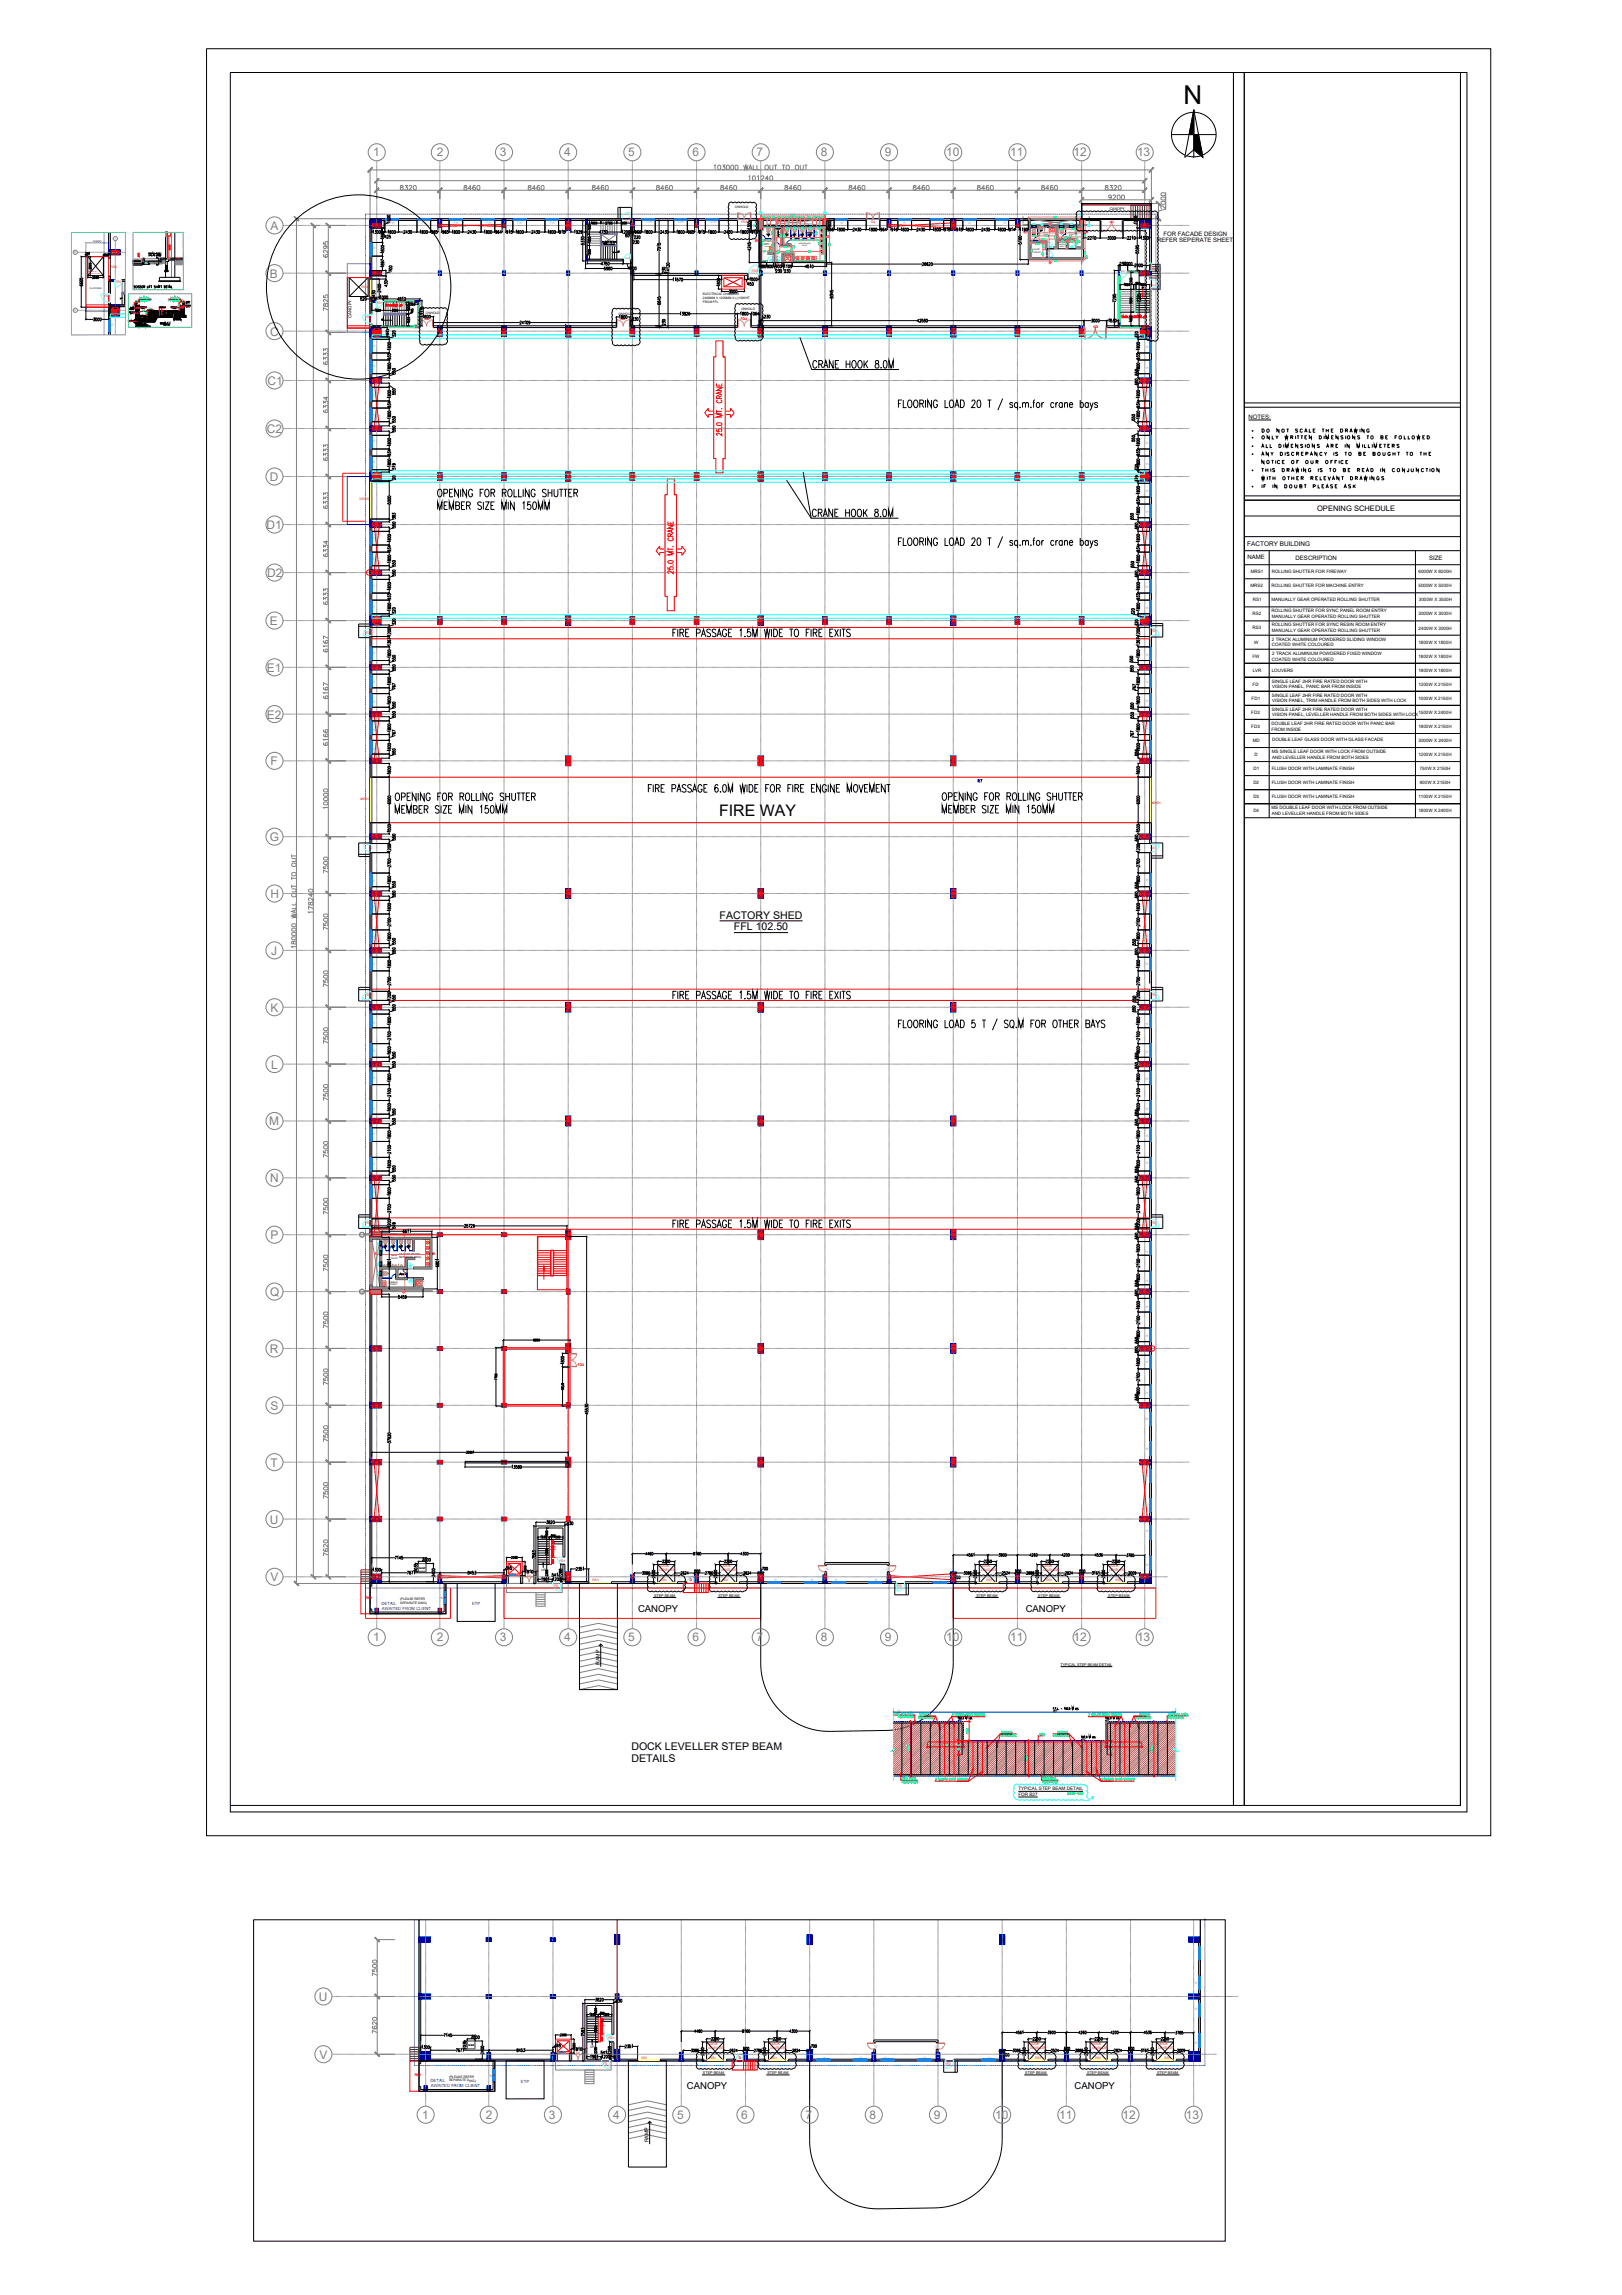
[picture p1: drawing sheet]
<svg xmlns="http://www.w3.org/2000/svg" width="594mm" height="841mm" viewBox="0 0 594 841" stroke-linecap="round" stroke-linejoin="round" font-family="sans-serif">
<defs><g id="words">
<text font-size="9.5" x="433.5" y="38.2">N</text>
<text font-size="5.8" x="263.4" y="298.9">FIRE WAY</text>
<g font-size="4.4" fill="#808080">
<text x="136.7" y="57.2">1</text>
<text x="160" y="57.2">2</text>
<text x="183" y="57.2">3</text>
<text x="206.7" y="57.2">4</text>
<text x="230.1" y="57.2">5</text>
<text x="253.6" y="57.2">6</text>
<text x="277.1" y="57.2">7</text>
<text x="300.6" y="57.2">8</text>
<text x="324.1" y="57.2">9</text>
<text x="346.6" y="57.2">10</text>
<text x="370" y="57.2">11</text>
<text x="393.2" y="57.2">12</text>
<text x="416.5" y="57.2">13</text>
<text x="99.1" y="84.3">A</text>
<text x="98.8" y="101.8">B</text>
<text x="99" y="123.1">C</text>
<text x="97.9" y="141.1">C1</text>
<text x="97.7" y="158.7">C2</text>
<text x="98.8" y="176.3">D</text>
<text x="97.6" y="193.9">D1</text>
<text x="97.8" y="211.5">D2</text>
<text x="98.8" y="229.1">E</text>
<text x="97.7" y="246.2">E1</text>
<text x="97.7" y="263.3">E2</text>
<text x="99.1" y="280.5">F</text>
<text x="98.8" y="308.3">G</text>
<text x="99" y="329.1">H</text>
<text x="99.4" y="350">J</text>
<text x="99.1" y="370.8">K</text>
<text x="99.3" y="391.6">L</text>
<text x="98.5" y="412.4">M</text>
<text x="98.9" y="433.3">N</text>
<text x="99.1" y="454.1">P</text>
<text x="98.9" y="475">Q</text>
<text x="98.9" y="495.8">R</text>
<text x="99.1" y="516.7">S</text>
<text x="99" y="537.5">T</text>
<text x="98.8" y="558.3">U</text>
<text x="99.1" y="579.5">V</text>
<text x="136.7" y="601.4">1</text>
<text x="160" y="601.4">2</text>
<text x="183" y="601.4">3</text>
<text x="206.7" y="601.4">4</text>
<text x="230.1" y="601.4">5</text>
<text x="253.6" y="601.4">6</text>
<text x="277.1" y="601.4">7</text>
<text x="300.6" y="601.4">8</text>
<text x="324.1" y="601.4">9</text>
<text x="346.6" y="601.4">10</text>
<text x="370" y="601.4">11</text>
<text x="393.2" y="601.4">12</text>
<text x="416.5" y="601.4">13</text>
<text x="116.8" y="733.3">U</text>
<text x="117.1" y="754.4">V</text>
<text x="154.6" y="776.4">1</text>
<text x="177.9" y="776.4">2</text>
<text x="201" y="776.4">3</text>
<text x="224.6" y="776.3">4</text>
<text x="248" y="776.3">5</text>
<text x="271.5" y="776.4">6</text>
<text x="295" y="776.3">7</text>
<text x="318.5" y="776.4">8</text>
<text x="342" y="776.4">9</text>
<text x="364.5" y="776.4">10</text>
<text x="387.9" y="776.4">11</text>
<text x="411.1" y="776.4">12</text>
<text x="434.4" y="776.4">13</text>
</g>
<text font-size="4" fill="#00f" x="357.4" y="287.9">R7</text>
<g font-size="3.9">
<text x="263.6" y="336.6">FACTORY SHED</text>
<text x="268.8" y="340.9">FFL 102.50</text>
<text x="231.3" y="641.2">DOCK LEVELLER STEP BEAM</text>
<text x="231.3" y="645.9">DETAILS</text>
</g>
<g font-size="3.5">
<text x="233.7" y="590.6">CANOPY</text>
<text x="375.7" y="590.6">CANOPY</text>
<text x="251.6" y="765.5">CANOPY</text>
<text x="393.6" y="765.5">CANOPY</text>
</g>
<text font-size="3.5" fill="#0ff" x="399" y="660.4">R2</text>
<g font-size="3.1" fill="#0f0">
<text x="302.3" y="90" transform="rotate(-90 302.3 90)">UR</text>
<text x="379.9" y="86.1">UR</text>
</g>
<g font-size="3.1">
<text x="302.3" y="87.8" transform="rotate(-90 302.3 87.8)">UR</text>
<text x="302.3" y="86.1" transform="rotate(-90 302.3 86.1)">UR</text>
<text x="377.1" y="87.5">EWC</text>
<text x="225.4" y="93.5">UP</text>
<text x="417.3" y="106.9">UP</text>
<text x="43" y="110.8">UP</text>
<text x="139" y="118.5">UP</text>
<text x="145.3" y="458.3">EWC</text>
</g>
<text font-size="3.1" fill="#b8b85c" x="302.3" y="93.8" transform="rotate(-90 302.3 93.8)">UR</text>
<text font-size="3.1" fill="#ff7f7f" x="302.3" y="91.7" transform="rotate(-90 302.3 91.7)">UR</text>
<text font-size="3.1" fill="#808080" x="148.2" y="458.3">EWC</text>
<text font-size="2.8" x="482.4" y="187.2">OPENING SCHEDULE</text>
<text font-size="2.4" x="456.9" y="200">FACTORY BUILDING</text>
<g font-size="2.2">
<text x="423.8" y="88.8">REFER SEPERATE SHEET</text>
<text x="426.1" y="86.4">FOR FACADE DESIGN</text>
<text x="457.3" y="153.4">NOTES:</text>
<text x="456.9" y="205">NAME</text>
<text x="474.5" y="205">DESCRIPTION</text>
<text x="523.4" y="205">SIZE</text>
</g>
<g font-size="1.9">
<text x="219.7" y="610.2" transform="rotate(-90 219.7 610.2)">RAMP</text>
<text x="237.6" y="785.1" transform="rotate(-90 237.6 785.1)">RAMP</text>
</g>
<g font-size="1.8">
<text x="458.4" y="158.4">·</text>
<text x="458.4" y="160.9">·</text>
<text x="458.4" y="164">·</text>
<text x="458.4" y="166.9">·</text>
<text x="458.4" y="172.9">·</text>
<text x="458.4" y="178.8">·</text>
</g>
<g font-size="1.7">
<text x="458" y="215.2">MRS2</text>
<text x="458.1" y="210">MRS1</text>
<text x="465.7" y="215.2">ROLLING SHUTTER FOR MACHINE ENTRY</text>
<text x="465.8" y="210">ROLLING SHUTTER FOR FIREWAY</text>
<text x="519.6" y="215.1">5000W X 5000H</text>
<text x="519.6" y="210">6000W X 6000H</text>
<text x="458.9" y="220.3">RS1</text>
<text x="465.6" y="220.3">MANUALLY GEAR OPERATED ROLLING SHUTTER</text>
<text x="519.7" y="220.3">3000W X 3500H</text>
<text x="458.8" y="225.5">RS2</text>
<text x="465.8" y="224.4">ROLLING SHUTTER FOR SYNC PANEL ROOM ENTRY</text>
<text x="465.8" y="226.4">MANUALLY GEAR OPERATED ROLLING SHUTTER</text>
<text x="519.6" y="225.4">3000W X 3000H</text>
<text x="458.8" y="230.7">RS3</text>
<text x="465.8" y="231.6">MANUALLY GEAR OPERATED ROLLING SHUTTER</text>
<text x="465.8" y="229.6">ROLLING SHUTTER FOR SYNC RESIN ROOM ENTRY</text>
<text x="519.6" y="231">2400W X 3000H</text>
<text x="459.3" y="235.9">W</text>
<text x="465.9" y="234.8">2 TRACK ALUMINIUM POWDERED SLIDING WINDOW</text>
<text x="465.9" y="236.9">COATED WHITE COLOURED</text>
<text x="466" y="240">2 TRACK ALUMINIUM POWDERED FIXED WINDOW</text>
<text x="519.5" y="235.9">1800W X 1800H</text>
<text x="458.7" y="241">FW</text>
<text x="465.9" y="242.1">COATED WHITE COLOURED</text>
<text x="519.5" y="241">1800W X 1800H</text>
<text x="458.8" y="251.3">FD</text>
<text x="458.8" y="246.2">LVR</text>
<text x="465.8" y="246.2">LOUVERS</text>
<text x="465.8" y="250.2">SINGLE LEAF 2HR FIRE RATED DOOR WITH</text>
<text x="519.5" y="246.2">1800W X 1800H</text>
<text x="519.5" y="251.3">1200W X 2150H</text>
<text x="458.4" y="256.4">FD1</text>
<text x="465.8" y="255.4">SINGLE LEAF 2HR FIRE RATED DOOR WITH</text>
<text x="465.9" y="252.2">VISION PANEL, PANIC BAR FROM INSIDE</text>
<text x="465.9" y="257.4">VISION PANEL, TRIM HANDLE FROM BOTH SIDES WITH LOCK</text>
<text x="519.5" y="256.4">1000W X 2150H</text>
<text x="458.3" y="261.6">FD2</text>
<text x="465.8" y="260.5">SINGLE LEAF 2HR FIRE RATED DOOR WITH</text>
<text x="465.9" y="262.5">VISION PANEL, LEVELLER HANDLE FROM BOTH SIDES WITH LOCK</text>
<text x="519.5" y="261.6">1500W X 2400H</text>
<text x="458.3" y="266.7">FD3</text>
<text x="465.8" y="267.8">FROM INSIDE</text>
<text x="465.8" y="265.8">DOUBLE LEAF 2HR FIRE RATED DOOR WITH PANIC BAR</text>
<text x="519.5" y="266.7">1800W X 2150H</text>
<text x="458.8" y="271.9">MD</text>
<text x="465.8" y="276">MS SINGLE LEAF DOOR WITH LOCK FROM OUTSIDE</text>
<text x="465.9" y="271.7">DOUBLE LEAF GLASS DOOR WITH GLASS FACADE</text>
<text x="519.6" y="271.8">3000W X 2400H</text>
<text x="459.5" y="277">D</text>
<text x="465.9" y="278">AND LEVELLER HANDLE FROM BOTH SIDES</text>
<text x="519.5" y="277">1200W X 2150H</text>
<text x="459.1" y="287.3">D2</text>
<text x="459.2" y="282.2">D1</text>
<text x="465.8" y="282.1">FLUSH DOOR WITH LAMINATE FINISH</text>
<text x="465.8" y="287.3">FLUSH DOOR WITH LAMINATE FINISH</text>
<text x="520" y="282.1">750W X 2150H</text>
<text x="520" y="287.3">900W X 2150H</text>
<text x="459.1" y="292.5">D3</text>
<text x="465.8" y="292.4">FLUSH DOOR WITH LAMINATE FINISH</text>
<text x="519.5" y="292.5">1100W X 2150H</text>
<text x="459.1" y="297.6">D4</text>
<text x="465.6" y="296.6">MS DOUBLE LEAF DOOR WITH LOCK FROM OUTSIDE</text>
<text x="465.8" y="298.6">AND LEVELLER HANDLE FROM BOTH SIDES</text>
<text x="519.5" y="297.6">1800W X 2400H</text>
<text x="373" y="656.1">TYPICAL STEP BEAM DETAIL</text>
<text x="373" y="658.2">FOR B27</text>
</g>
<text font-size="1.6" x="128.7" y="116.4" transform="rotate(-90 128.7 116.4)">CANOPY</text>
<g font-size="1.6" fill="#00f">
<text x="139.8" y="588">DETAIL</text>
<text x="139.9" y="589.9">AWAITED FROM CLIENT</text>
<text x="172.9" y="588.2">ETP</text>
<text x="157.7" y="763">DETAIL</text>
<text x="157.8" y="764.9">AWAITED FROM CLIENT</text>
<text x="190.8" y="763.2">ETP</text>
</g>
<g font-size="1.4">
<text x="239.5" y="585.1">STEP BEAM</text>
<text x="263.1" y="585.1">STEP BEAM</text>
<text x="357.6" y="585.1">STEP BEAM</text>
<text x="380.3" y="585.1">STEP BEAM</text>
<text x="405.9" y="585.1">STEP BEAM</text>
<text x="388.5" y="610.5">TYPICAL STEP BEAM DETAIL</text>
<text x="257.5" y="760.1">STEP BEAM</text>
<text x="281" y="760.1">STEP BEAM</text>
<text x="375.5" y="760.1">STEP BEAM</text>
<text x="398.2" y="760.1">STEP BEAM</text>
<text x="423.8" y="760.1">STEP BEAM</text>
</g>
<text font-size="1.3" x="406.5" y="76.8">CANOPY</text>
<g font-size="1.2">
<text x="269.2" y="76.4">ONHOLD</text>
<text x="49.1" y="95.5">FRL</text>
<text x="257.4" y="108.2">ELECTRICAL CHAMBER</text>
<text x="257.4" y="111">FROM FFL</text>
<text x="257.5" y="109.6">2400MM X 1200MM X (-)1500HT</text>
<text x="271.6" y="113.5">ONHOLD</text>
<text x="156" y="115">ONHOLD</text>
<text x="226.6" y="115.3">ONHOLD</text>
<text x="198.3" y="575.7">UP</text>
<text x="146.6" y="586.4">(PLEASE REFER</text>
<text x="146.6" y="587.8">SEPARATE DWG)</text>
<text x="216.2" y="750.6">UP</text>
<text x="164.5" y="761.4">(PLEASE REFER</text>
<text x="164.5" y="762.8">SEPARATE DWG)</text>
</g>
<g font-size="1.2" fill="#7f9fff">
<text x="142.7" y="81.9">FW</text>
<text x="154.4" y="81.9">FW</text>
<text x="166.2" y="81.9">FW</text>
<text x="178" y="81.9">FW</text>
<text x="189.4" y="81.9">FW</text>
<text x="201.6" y="81.9">FW</text>
<text x="236.8" y="81.9">LVR</text>
<text x="248.3" y="81.9">LVR</text>
<text x="260.3" y="81.9">LVR</text>
<text x="307.9" y="81.9">W</text>
<text x="330.8" y="81.9">W</text>
<text x="343.7" y="81.9">W</text>
<text x="354.6" y="81.9">W</text>
<text x="367.5" y="81.9">W</text>
<text x="136.6" y="91.3">W</text>
<text x="40.6" y="119.3">W</text>
<text x="136.4" y="127">W</text>
<text x="419.6" y="127.5">W</text>
<text x="136.4" y="134.6">W</text>
<text x="419.6" y="135.1">W</text>
<text x="136.4" y="145">W</text>
<text x="419.6" y="145.1">W</text>
<text x="136.4" y="152.6">W</text>
<text x="419.6" y="152.7">W</text>
<text x="136.4" y="162.1">W</text>
<text x="419.6" y="162.7">W</text>
<text x="136.4" y="169.7">W</text>
<text x="419.6" y="170.3">W</text>
<text x="419.6" y="180.3">W</text>
<text x="419.6" y="187.9">W</text>
<text x="136.3" y="197.7">W</text>
<text x="419.6" y="197.9">W</text>
<text x="136.3" y="205.3">W</text>
<text x="419.6" y="205.5">W</text>
<text x="136.3" y="215.1">W</text>
<text x="419.6" y="215.5">W</text>
<text x="136.3" y="222.7">W</text>
<text x="419.6" y="223.1">W</text>
<text x="136.4" y="239.5">W</text>
<text x="419.6" y="240.3">W</text>
<text x="136.4" y="250.4">W</text>
<text x="419.6" y="250.3">W</text>
<text x="136.4" y="257.6">W</text>
<text x="419.6" y="257.4">W</text>
<text x="136.4" y="267.9">W</text>
<text x="419.6" y="267.4">W</text>
<text x="136.4" y="275">W</text>
<text x="419.6" y="274.5">W</text>
<text x="136.3" y="323.3">W</text>
<text x="419.6" y="323">W</text>
<text x="136.3" y="332.8">W</text>
<text x="419.6" y="332.7">W</text>
<text x="136.3" y="343.7">W</text>
<text x="419.6" y="343.8">W</text>
<text x="136.3" y="353.8">W</text>
<text x="419.6" y="353.7">W</text>
<text x="136.5" y="375.1">W</text>
<text x="419.6" y="375.5">W</text>
<text x="136.5" y="385.5">W</text>
<text x="419.6" y="385.9">W</text>
<text x="136.4" y="395.4">W</text>
<text x="419.6" y="395.6">W</text>
<text x="136.2" y="406.7">W</text>
<text x="419.6" y="406.7">W</text>
<text x="136.2" y="415.8">W</text>
<text x="419.6" y="416.8">W</text>
<text x="136.2" y="427">W</text>
<text x="419.6" y="426.5">W</text>
<text x="136.2" y="437.3">W</text>
<text x="419.6" y="436.3">W</text>
<text x="419.6" y="459.1">W</text>
<text x="419.6" y="469.8">W</text>
<text x="419.6" y="479.5">W</text>
<text x="419.6" y="490">W</text>
<text x="419.6" y="499.5">W</text>
<text x="419.6" y="510.9">W</text>
<text x="419.6" y="520.4">W</text>
<text x="419.7" y="531.3">W</text>
<text x="419.7" y="541.2">W</text>
<text x="419.7" y="551.9">W</text>
<text x="419.7" y="561.5">W</text>
<text x="419.7" y="574">W</text>
<text x="283.6" y="579.5">W</text>
<text x="296.9" y="579.5">W</text>
<text x="305.7" y="579.5">W</text>
<text x="320.3" y="579.5">W</text>
<text x="344" y="579.5">W</text>
<text x="161.4" y="586">W</text>
<text x="437.6" y="726.9">W</text>
<text x="437.6" y="736.4">W</text>
<text x="437.6" y="749">W</text>
<text x="301.5" y="754.4">W</text>
<text x="314.8" y="754.4">W</text>
<text x="323.7" y="754.4">W</text>
<text x="338.2" y="754.4">W</text>
<text x="361.9" y="754.4">W</text>
<text x="179.3" y="761">W</text>
</g>
<g font-size="1.2" fill="#f00">
<text x="228.8" y="81.9">FD</text>
<text x="271.5" y="81.9">FD3</text>
<text x="319.1" y="81.9">D4</text>
<text x="406.4" y="81.9">MD</text>
<text x="40.6" y="98.1">RS3</text>
<text x="275.3" y="99.6">FD2</text>
<text x="42.3" y="103.7">FD1</text>
<text x="132.5" y="105.7">RS3</text>
<text x="38.1" y="108.9">FD</text>
<text x="138" y="111.4">FD1</text>
<text x="133.9" y="116.5">FD</text>
<text x="155.6" y="117.4">D4</text>
<text x="227.4" y="117.4">D4</text>
<text x="271.4" y="117.4">FD3</text>
<text x="400.5" y="120.1">GD</text>
<text x="131.8" y="183.1">MRS2</text>
<text x="134" y="232.5">FD</text>
<text x="421.8" y="231.7">FD</text>
<text x="132.1" y="293.1">MRS1</text>
<text x="422" y="294.7">MRS1</text>
<text x="135.6" y="311">D</text>
<text x="422.1" y="311.2">D</text>
<text x="133.9" y="365.1">FD</text>
<text x="421.8" y="365.1">FD</text>
<text x="133.9" y="448.5">FD</text>
<text x="421.8" y="448.5">FD</text>
<text x="142.1" y="454.2">D2</text>
<text x="154.8" y="454.3">D2</text>
<text x="211.6" y="500.6">FD3</text>
<text x="204.9" y="572.3">FD1</text>
<text x="241.6" y="574.4">DOCK</text>
<text x="241.6" y="575.8">LEVELLER</text>
<text x="264.3" y="574.4">DOCK</text>
<text x="264.3" y="575.8">LEVELLER</text>
<text x="359.4" y="574.4">DOCK</text>
<text x="359.4" y="575.8">LEVELLER</text>
<text x="382.1" y="574.4">DOCK</text>
<text x="382.1" y="575.8">LEVELLER</text>
<text x="406.3" y="574.4">DOCK</text>
<text x="406.3" y="575.8">LEVELLER</text>
<text x="193.1" y="577.9">D4</text>
<text x="203" y="581.6">FD</text>
<text x="217.1" y="579.5">RS1</text>
<text x="242.1" y="579.5">RS1</text>
<text x="252.7" y="579.5">D</text>
<text x="264.6" y="579.5">RS1</text>
<text x="328.7" y="581.6">FD</text>
<text x="361.3" y="579.4">RS1</text>
<text x="383.3" y="579.4">RS1</text>
<text x="408.6" y="579.4">RS1</text>
<text x="134" y="586">RS2</text>
<text x="222.8" y="747.3">FD1</text>
<text x="259.5" y="749.4">DOCK</text>
<text x="282.2" y="749.4">DOCK</text>
<text x="377.3" y="749.4">DOCK</text>
<text x="400" y="749.4">DOCK</text>
<text x="424.3" y="749.4">DOCK</text>
<text x="211" y="752.8">D4</text>
<text x="235" y="754.4">RS1</text>
<text x="259.5" y="750.7">LEVELLER</text>
<text x="260" y="754.4">RS1</text>
<text x="270.6" y="754.4">D</text>
<text x="282.2" y="750.7">LEVELLER</text>
<text x="282.5" y="754.4">RS1</text>
<text x="377.3" y="750.7">LEVELLER</text>
<text x="379.2" y="754.4">RS1</text>
<text x="400" y="750.7">LEVELLER</text>
<text x="401.2" y="754.4">RS1</text>
<text x="424.3" y="750.7">LEVELLER</text>
<text x="426.5" y="754.4">RS1</text>
<text x="151.9" y="760.9">RS2</text>
<text x="220.9" y="756.6">FD</text>
<text x="346.6" y="756.6">FD</text>
</g>
<g font-size="1.2" fill="#808080">
<text x="132.2" y="452.9">P</text>
<text x="132.2" y="473.7">Q</text>
</g>
<g font-size="1.1" fill="#808080">
<text x="41.9" y="87.8">1</text>
<text x="27.2" y="92.9">B</text>
<text x="27.2" y="114.1">C</text>
</g>
<g font-size="1">
<text x="146.2" y="459.9">(PLEASE REFER</text>
<text x="146.2" y="461.1">SEPARATE DWG)</text>
</g>
<text font-size=".9" fill="#f00" x="64.3" y="94.7">RS3</text>
<g font-size=".9">
<text x="153.5" y="574.8">SUMP</text>
<text x="171.4" y="749.8">SUMP</text>
</g>
<g font-size=".8">
<text x="34.1" y="88.6">CANOPY</text>
<text x="378.5" y="91.7">H.CAP</text>
<text x="378.6" y="92.6">TOILET</text>
<text x="32.9" y="106.1">PLATFORM</text>
<text x="143.1" y="461.3">TOILET</text>
<text x="143.4" y="460.4">MALE</text>
<text x="142.6" y="470.1">FEMALE</text>
<text x="142.8" y="471">TOILET</text>
</g>
<g font-size=".8" fill="#c00">
<text x="229.2" y="94.9">FD1</text>
<text x="410.8" y="99.8">FD1</text>
<text x="421.9" y="104.8">FD</text>
</g>
<g font-size=".6" fill="#0ff">
<text x="276.2" y="82.8">A</text>
<text x="278.4" y="78.2">7</text>
<text x="301.9" y="78.2">8</text>
<text x="395.8" y="79">12</text>
<text x="398.6" y="82.8">A</text>
<text x="139.9" y="452.2">P2</text>
<text x="139.9" y="473.2">P2</text>
</g>
<g font-size=".6">
<text x="292.6" y="89.6">WORKER MALE</text>
<text x="382" y="86.2">TOILET</text>
<text x="382.2" y="85.5">MALE</text>
<text x="387.5" y="89.1">DRINKING</text>
<text x="387.9" y="89.8">WATER</text>
<text x="391.4" y="85.5">FEMALE</text>
<text x="391.5" y="86.2">TOILET</text>
<text x="293.7" y="90.3">TOILET</text>
<text x="388.1" y="90.5">AREA</text>
<text x="152.6" y="469.7">DRINKING</text>
<text x="152.6" y="470.4">WATER</text>
<text x="152.8" y="471.1">AREA</text>
</g>
<g font-size=".5" fill="#0ff">
<text x="280" y="81.5">C13</text>
<text x="281.7" y="82.4">V</text>
<text x="285.2" y="82.4">V</text>
<text x="288" y="82.4">V</text>
<text x="290.9" y="82.4">V</text>
<text x="293.8" y="82.4">V</text>
<text x="296.6" y="82.4">V</text>
<text x="299.5" y="82.4">V</text>
<text x="300.4" y="81.8">C12</text>
<text x="378.5" y="82.4">V</text>
<text x="381.5" y="82.4">V</text>
<text x="388.7" y="82.4">V</text>
<text x="392.4" y="82.4">V</text>
<text x="394.5" y="82.1">C12</text>
<text x="281.9" y="95.7">D2</text>
<text x="284.7" y="95.7">D2</text>
<text x="383.1" y="93">D3</text>
<text x="384.5" y="90.8">D2</text>
<text x="392.3" y="90.8">D2</text>
<text x="138.9" y="455.9" transform="rotate(-90 138.9 455.9)">V</text>
<text x="138.9" y="459.3" transform="rotate(-90 138.9 459.3)">V</text>
<text x="138.9" y="466.8" transform="rotate(-90 138.9 466.8)">V</text>
<text x="138.9" y="463.4" transform="rotate(-90 138.9 463.4)">V</text>
<text x="150" y="464.2">D2</text>
<text x="150.2" y="469.5">D2</text>
</g>
<g font-size=".5">
<text x="279.6" y="89.4">WORKER</text>
<text x="279.7" y="90">FEMALE</text>
<text x="279.9" y="90.5">TOILET</text>
<text x="287.5" y="94.1">DRINKING</text>
<text x="287.5" y="94.7">WATER</text>
<text x="287.6" y="95.3">AREA</text>
</g>
<g font-size=".5" fill="#f00">
<text x="32.2" y="99.7">SCISSOR LIFT</text>
<text x="32.2" y="100.3">2060MM X 2500MM</text>
</g>
<g font-size=".4" fill="#f0f">
<text x="284.8" y="81.2" transform="rotate(90 284.8 81.2)">02</text>
<text x="384.5" y="81.9" transform="rotate(90 384.5 81.9)">01</text>
<text x="276.8" y="88.2">01</text>
<text x="303.1" y="86.8">01</text>
<text x="375.1" y="85.1">01</text>
<text x="397.8" y="85.1">01</text>
<text x="284.8" y="96.5" transform="rotate(90 284.8 96.5)">02</text>
<text x="384.5" y="96" transform="rotate(90 384.5 96)">01</text>
<text x="148" y="452.4" transform="rotate(-90 148 452.4)">01</text>
<text x="137.4" y="459.5">01</text>
<text x="158.6" y="459.5">01</text>
<text x="148" y="473.7" transform="rotate(-90 148 473.7)">01</text>
</g>
<g font-size=".4" fill="#808080">
<text x="302.4" y="574.3" transform="rotate(90 302.4 574.3)">LK01-1</text>
<text x="302.8" y="574.3" transform="rotate(90 302.8 574.3)">90x220</text>
<text x="303.2" y="574.4" transform="rotate(90 303.2 574.4)">IL-ER</text>
<text x="324.6" y="574.4" transform="rotate(90 324.6 574.4)">IL-ER</text>
<text x="325" y="574.3" transform="rotate(90 325 574.3)">90x220</text>
<text x="325.4" y="574.3" transform="rotate(90 325.4 574.3)">LK01-1</text>
<text x="320.3" y="749.2" transform="rotate(90 320.3 749.2)">LK01-1</text>
<text x="320.7" y="749.2" transform="rotate(90 320.7 749.2)">90x220</text>
<text x="321.2" y="749.4" transform="rotate(90 321.2 749.4)">IL-ER</text>
<text x="342.5" y="749.4" transform="rotate(90 342.5 749.4)">IL-ER</text>
<text x="343" y="749.2" transform="rotate(90 343 749.2)">90x220</text>
<text x="343.4" y="749.2" transform="rotate(90 343.4 749.2)">LK01-1</text>
</g>
<text font-size=".3" x="266.6" y="104.1">BOTTOM LVL: 101.00M</text>
<g font-size=".2">
<text x="52.3" y="95.8">RAFT</text>
<text x="56.4" y="96.2">RAFT</text>
<text x="56.4" y="96.6">PCC</text>
</g>
</g></defs>
<!-- layer: A-Title Block -->
<g fill="none" stroke="#000" stroke-width=".37">
<path d="M451.8 26.6v635M455.7 26.6v635M455.7 149.2h79.2M455.7 147.7h79.2M457.3 153.9h8.2M462.2 157.2h.4a.63 .63 0 0 1 .4 .6 .63 .63 0 0 1-.4 .6h-.4zM464.9 159.7v1.2l-.8-1.2v1.2M466 159.7v1.2h.6M467.2 159.7l.5 .6v.6M468.1 159.7l-.4 .6M468.5 157.2v1.2l-.8-1.2v1.2M470.6 159.7l.3 1.2 .3-1.2 .3 1.2 .2-1.2"/>
<path d="M471.2 157.2h.8M471.6 157.2v1.2M474.5 159.7v1.2M475 159.7h.8M475.3 157.4l-.7-.1-.1 .3 .7 .3 .1 .3h-.8M475.4 159.7v1.2M476.4 159.7h.8M476.8 159.7v1.2M477 157.5a.44 .44 0 0 0-.5-.3 .44 .44 0 0 0-.3 .5v.2a.44 .44 0 0 0 .3 .5 .44 .44 0 0 0 .5-.3M477.8 158.4l.5-1.2 .4 1.2M478 158h.6M478.7 159.7h-.8v1.2h.8"/>
<path d="M479.5 157.2v1.2h.7M480.3 159.7v1.2l-.8-1.2v1.2M481 157.8h.4M481.7 157.2h-.7v1.2h.7M483.2 159.7h.4a.64 .64 0 0 1 .4 .6 .64 .64 0 0 1-.4 .6h-.4zM484.2 157.2h.8M484.6 157.2v1.2M485 159.7v1.2M485.7 157.8h.8M485.7 157.2v1.2M486.5 157.2v1.2M487.6 157.8h.5"/>
<path d="M488.3 157.2h-.7v1.2h.7M488.4 159.7h-.7v1.2h.7M490.1 159.7v1.2l-.8-1.2v1.2M491 157.2h.4a.63 .63 0 0 1 .4 .6 .63 .63 0 0 1-.4 .6h-.4zM491.9 159.9h-.8l.8 .6-.3 .4-.5-.2M492.8 157.8l.7-.1v-.4l-.7-.1v1.2M492.9 159.7v1.2M493.2 157.8l.4 .6M494.4 158.4l.4-1.2 .5 1.2M494.6 158h.5M496 157.2l.3 1.2 .2-1.2 .3 1.2 .3-1.2M496.2 159.7v1.2l-.8-1.2v1.2"/>
<path d="M498 159.9h-.8l.8 .6-.3 .4-.5-.2M498.1 157.2v1.2M499.6 157.2v1.2l-.8-1.2v1.2M500.6 159.7h.8M501 159.7v1.2M501.5 157.5a.44 .44 0 0 0-.5-.3 .44 .44 0 0 0-.4 .5v.2a.43 .43 0 0 0 .4 .5 .43 .43 0 0 0 .5-.5h-.3M508.3 159.7h-.8v1.2h.8M511.7 159.7h-.8v1.2M514.3 159.7v1.2h.7M515.8 159.7v1.2h.6M519 159.7l.3 1.2 .2-1.2 .3 1.2 .3-1.2M521.8 159.7h-.7v1.2h.7"/>
<path d="M522.7 159.7h.4a.64 .64 0 0 1 .4 .6 .64 .64 0 0 1-.4 .6h-.4zM462 174.7l.3 1.1 .3-1.1 .3 1.1 .3-1.1M462.1 164l.4-1.2 .5 1.2M462.1 166.9l.4-1.2 .5 1.2M462.1 171.7h.8M462.2 163.6h.6M462.2 166.5h.6M462.2 177.6v1.2M462.5 171.7v1.2M462.9 178.2h.5M462.9 168.7v1.2l-.8-1.2v1.2M463.6 171.7v1.2"/>
<path d="M463.6 172.3h.8M463.6 177.6h-.7v1.2M463.8 162.8v1.2h.6M464.2 174.7v1.1M464.4 171.7v1.2M464.6 165.7v1.2l-.8-1.2v1.2M464.7 174.7h.8M465.1 174.7v1.1M465.2 162.8v1.2h.7M465.5 165.7l.4 .6v.6M465.5 171.7v1.2M465.7 168.7h.8"/>
<path d="M466.1 168.7v1.2M466.2 174.7v1.1M466.2 177.6v1.2M466.2 175.2h.8M466.4 165.7l-.5 .6M466.9 171.9h-.8l.8 .6-.3 .4-.5-.2M467 174.7v1.1M467.2 168.7v1.2M467.7 177.6v1.2l-.8-1.2v1.2M468.4 162.8h.4a.64 .64 0 0 1 .4 .6 .64 .64 0 0 1-.4 .6h-.4zM468.7 169a.44 .44 0 0 0-.5-.3 .44 .44 0 0 0-.3 .5v.3a.44 .44 0 0 0 .3 .4 .44 .44 0 0 0 .5-.3M468.9 165.7h.4a.63 .63 0 0 1 .4 .6 .63 .63 0 0 1-.4 .6h-.4z"/>
<path d="M469.6 171.7h.4a.63 .63 0 0 1 .4 .6 .63 .63 0 0 1-.4 .6h-.4zM469.7 169.3h.4M470.2 162.8v1.2M470.4 168.7h-.7v1.2h.7M470.5 177.6h.4a.64 .64 0 0 1 .5 .6 .64 .64 0 0 1-.5 .6h-.4zM470.7 165.7v1.2M470.9 164v-1.2l.4 1.2 .5-1.2v1.2M471.4 172.3l.7-.1v-.4l-.7-.1v1.2M471.6 174.7h.8M471.8 172.3l.4 .6M472 174.7v1.1M472.1 165.9h-.8l.8 .7-.3 .3-.5-.1"/>
<path d="M472.8 160.3l.6-.1 .1-.4-.7-.1v1.2M472.9 163.4h.5M473 172.9l.5-1.2 .4 1.2M473.1 175.2h.8M473.1 174.7v1.1M473.1 160.3l.4 .6M473.2 172.5h.5M473.7 162.8h-.8v1.2h.8M473.9 174.7v1.1M473.9 166a.44 .44 0 0 0-.5-.3 .44 .44 0 0 0-.4 .5 .49 .49 0 0 0 .2 .6 .49 .49 0 0 0 .6 0l.1-.2M474.2 177.6v.9l.3 .3 .4-.1 .1-1.1M474.6 171.7l.3 1.2 .3-1.2 .2 1.2 .3-1.2"/>
<path d="M474.9 166.3l.7-.1v-.3l-.7-.2v1.2M475 169.3h.4M475 175.2h.4M475.3 166.3l.4 .6M475.3 162.8v1.2l-.8-1.2v1.2M475.7 168.7h-.7v1.2M475.7 174.7h-.7v1.1h.7M476.1 178.2l.6-.1 .1-.4-.7-.1v1.2l.7-.1-.2-.5M476.6 175.2h.6l.2-.3-.8-.2v1.1M476.7 166.3h.4M476.7 171.7v1.2M477 175.2l.4 .6"/>
<path d="M477.1 163h-.8l.8 .7-.2 .3-.6-.2M477.4 165.7h-.7v1.2h.7M477.7 177.6h.8M477.9 160.3h.5M478.1 177.6v1.2M478.1 162.8v1.2M478.2 171.7v1.2l-.8-1.2v1.2M478.3 166.4l.6-.1 .2-.3-.8-.3v1.2M479.9 166.9l.4-1.2 .5 1.2M480 166.5h.6M480.1 172a.44 .44 0 0 0-.5-.3 .44 .44 0 0 0-.4 .4v.3a.42 .42 0 0 0 .5 .5 .42 .42 0 0 0 .4-.5h-.3M480.1 175.2h.7l.1-.4-.8-.1v1.1"/>
<path d="M480.1 168.7v.9l.4 .3 .4-.2v-1M480.5 175.2l.4 .6M481 178.2h.7v-.5l-.7-.1v1.2M481.4 162.8v1.2l-.8-1.2v1.2M481.9 175.2h.5M482 169.3l.7-.1 .1-.2-.8-.3v1.2M482.4 165.7v1.2l-.8-1.2v1.2M482.4 169.3l.4 .6M482.6 174.7h-.7v1.1h.7M482.8 177.6v1.2h.6M482.9 171.7v1.2M483.2 163h-.7l.7 .7-.2 .3-.5-.2"/>
<path d="M483.5 174.7v1.1h.7M484.2 178.2h.5M484.2 166a.44 .44 0 0 0-.5-.3 .44 .44 0 0 0-.3 .5 .49 .49 0 0 0 .1 .6 .49 .49 0 0 0 .7 0v-.2M484.3 171.9h-.8l.7 .5v.4l-.7-.1M484.9 177.6h-.7v1.2h.7M485 175.2h.4M485.1 165.7l.4 .6v.6M485.6 160.9v-1.2l.5 1.2 .5-1.2v1.2M485.6 178.8l.5-1.2 .5 1.2M485.7 174.7h-.7v1.1h.7M485.8 164l.5-1.2 .4 1.2M485.8 178.4h.6"/>
<path d="M486 165.7l-.5 .6M486 163.6h.6M486.4 174.7l.5 1.1 .4-1.1M486.8 171.7h.8M487.2 171.7v1.2M487.4 169.3h.5M487.5 163.4l.7-.1 .1-.4-.8-.1v1.2M487.7 160.3h.4M487.9 163.4l.4 .6M487.9 175.8l.5-1.1 .4 1.1M488.1 177.8h-.8l.8 .7-.3 .3-.5-.1M488.1 175.5h.6"/>
<path d="M488.2 168.7h-.8v1.2M488.5 165.7v1.2M489 169.3h.4M489 178.2h.5M489.3 163.4h.5M489.7 168.7h-.7v1.2M489.8 177.6h-.8v1.2h.8M489.9 165.9h-.7l.7 .6-.1 .4-.6-.1M490 162.8h-.7v1.2h.7M490.4 174.7v1.1l-.8-1.1v1.1M490.5 168.7v1.2M491.3 174.7h.8"/>
<path d="M491.7 174.7v1.1M491.9 169a.44 .44 0 0 0-.5-.3 .44 .44 0 0 0-.3 .5v.3a.44 .44 0 0 0 .3 .4 .44 .44 0 0 0 .5-.3M492 172.3l.7-.1v-.4l-.7-.1v1.2l.7-.1-.2-.5M492.3 178.8l.4-1.2 .5 1.2M492.4 178.4h.6M492.5 165.7h.8M492.7 162.8v1.2M492.9 165.7v1.2M492.9 169.3h.5M493.7 168.7h-.8v1.2h.8M493.8 172.3h.4M494.2 162.8v1.2l-.8-1.2v1.2"/>
<path d="M494.5 171.7h-.7v1.2h.7M494.6 174.7h.4a.64 .64 0 0 1 .4 .6 .64 .64 0 0 1-.4 .5h-.4zM494.7 177.8h-.8l.8 .7-.3 .3-.5-.1M495.7 177.6v1.2M495.9 178.1l.6 .7M496.4 175.2h.7l.1-.4-.8-.1v1.1M496.5 177.6l-.8 .8M496.8 175.2l.4 .6M497 164v-1.2l.5 1.2 .4-1.2v1.2M497.2 172.3l.7-.1v-.4l-.7-.1v1.2M497.6 172.3l.4 .6M497.7 166.3l.7-.1v-.3l-.7-.2v1.2l.7-.1-.2-.5"/>
<path d="M498 175.8l.5-1.1 .4 1.1M498.2 175.5h.6M499 172.3h.4M499.1 162.8v1.2M499.5 166.3h.4M499.6 174.7l.3 1.1 .3-1.1 .3 1.1 .2-1.1M499.7 171.7h-.7v1.2h.7M499.7 162.8v1.2h.7M500.2 165.7h-.7v1.2h.7M500.4 172.9l.5-1.2 .4 1.2M500.6 172.5h.5M501.2 162.8v1.2h.7"/>
<path d="M501.8 174.7v1.1M502.1 171.7h.4a.64 .64 0 0 1 .4 .6 .64 .64 0 0 1-.4 .6h-.4zM502.6 162.8v1.2M502.9 166.3l.7-.1v-.3l-.7-.2v1.2l.7-.1-.2-.5M503.2 174.7v1.1l-.8-1.1v1.1M503.3 164v-1.2l.4 1.2 .5-1.2v1.2M505.1 174.9a.44 .44 0 0 0-.5-.2 .44 .44 0 0 0-.3 .4 .49 .49 0 0 0 .1 .6 .49 .49 0 0 0 .6 0l.1-.3h-.3M505.3 163.4h.5M505.7 171.7v1.2M505.8 160.3l.6-.1 .1-.4-.7-.1v1.2l.7-.1-.2-.5M506.1 162.8h-.8v1.2h.8M506.5 165.7v.9l.4 .3 .4-.1v-1.1"/>
<path d="M506.8 162.8h.8M506.8 174.8h-.8l.8 .7-.3 .3-.5-.1M507.1 171.7v1.2l-.8-1.2v1.2M507.2 162.8v1.2M507.5 160.3h.5M508.3 163.4h.5M509 162.8h-.7v1.2h.7M509.2 166a.44 .44 0 0 0-.5-.3 .44 .44 0 0 0-.4 .5 .49 .49 0 0 0 .2 .6 .49 .49 0 0 0 .6 0l.1-.3h-.3M509.9 163.4l.7-.1 .1-.2-.8-.3v1.2M510.2 166.3h.8M510.2 165.7v1.2M510.3 163.4l.4 .6"/>
<path d="M510.8 172a.44 .44 0 0 0-.5-.3 .44 .44 0 0 0-.4 .4v.3a.44 .44 0 0 0 .4 .5 .44 .44 0 0 0 .5-.3M510.9 160.3h.5M511 165.7v1.2M511.9 165.7h.8M512.3 165.7v1.2M512.4 163l-.7-.1v.3l.6 .3 .1 .3h-.8M514.4 171.7v1.2l-.7-1.2v1.2M515 165.7h.8M515.4 165.7v1.2M516 171.7l-.1 1.1h-.4l-.1-.3M516.9 171.7v.8l.3 .4 .4-.2 .1-1M519.5 171.7v1.2l-.8-1.2v1.2"/>
<path d="M520 165.7h.8M520.4 165.7v1.2M521.1 160.3h.5M521.4 172a.44 .44 0 0 0-.5-.3 .44 .44 0 0 0-.3 .4v.3a.44 .44 0 0 0 .3 .5 .44 .44 0 0 0 .5-.3M521.5 166.3h.8M521.5 165.7v1.2M522.2 171.7h.8M522.3 165.7v1.2M522.6 171.7v1.2M523.4 166.3h.5M523.7 171.7v1.2M524.1 165.7h-.7v1.2h.7"/>
<path d="M527.1 171.7v1.2l-.8-1.2v1.2M455.7 181.7h79.2M455.7 183.3h79.2M455.7 189.1h79.2M455.7 196.7h79.2M455.7 207h79.2M455.7 217.2h79.2M455.7 212.1h79.2M455.7 201.8h79.2M464.9 201.8v97.9M518.4 201.8v97.9M534.9 213.4v448.2h-450.5"/>
<path d="M455.7 232.8h79.2M455.7 227.5h79.2M455.7 222.4h79.2M455.7 237.9h79.2M455.7 243.1h79.2M455.7 248.2h79.2M455.7 253.3h79.2M455.7 258.5h79.2M455.7 268.8h79.2M455.7 273.9h79.2M455.7 263.6h79.2M455.7 279.1h79.2"/>
<path d="M455.7 289.4h79.2M455.7 294.5h79.2M455.7 299.7h79.2M455.7 284.2h79.2M263.6 337.5h30.4M268.8 341.8h19.9"/>
<circle cx="464.4" cy="157.7" r=".54"/>
<circle cx="469.9" cy="157.7" r=".54"/>
<circle cx="462.6" cy="160.2" r=".54"/>
<circle cx="464.4" cy="169.3" r=".55"/>
<circle cx="470.3" cy="175.2" r=".54"/>
<circle cx="472.7" cy="178.2" r=".54"/>
<circle cx="473.5" cy="169.3" r=".55"/>
<circle cx="478.7" cy="169.3" r=".55"/>
<circle cx="479.2" cy="163.4" r=".55"/>
<circle cx="486" cy="169.3" r=".54"/>
<circle cx="488.8" cy="172.2" r=".54"/>
<circle cx="493.9" cy="160.2" r=".54"/>
<circle cx="494.4" cy="166.3" r=".54"/>
<circle cx="502.5" cy="160.2" r=".55"/>
<circle cx="505.1" cy="166.3" r=".54"/>
<circle cx="512.2" cy="172.2" r=".55"/>
<circle cx="512.9" cy="160.2" r=".55"/>
<circle cx="516.9" cy="166.3" r=".54"/>
<circle cx="517.6" cy="160.2" r=".55"/>
<circle cx="524.8" cy="172.2" r=".54"/>
</g>
<!-- layer: 0 -->
<g fill="none" stroke="#000" stroke-width=".37">
<path d="M75.6 17.9h470.4v654.8h-470.4zM84.4 26.6h452.9v637.4h-452.9zM534.9 26.6v635M29.5 93.8l.5 .5M31.7 93.1l-.5 .6M32.4 93.1l-.5 .6M32.8 93.8l.5 .5M38.2 93.1l-.6 .6M40.1 93.1l-.6 .6M41.1 92.9h.1M41.5 92.2h.1M41.5 92.7h.1"/>
<path d="M42.2 92.7h.1M43 92.7h.1M43 92.2h.1M43.4 92.9h.1M52.1 96.7h.1M52.2 96.7h-.1M52.2 96.8h.1M52.2 96.7h.1M52.2 96.9h.1M52.4 96.8h.1M52.4 96.7h.1M52.5 96.8h.1"/>
<path d="M52.6 96.9h.1M52.6 96.7h.1M52.7 96.8h.1M52.7 96.9h.1M52.8 96.7h.1M52.8 96.8h.1M52.8 96.6l.1 .1M52.9 96.8h.1M53 96.7h.1M53 96.8h.1M53.1 96.8h.1M53.2 96.6h.1"/>
<path d="M53.2 96.8h.1M53.3 96.8h.1M53.3 96.7h.1M53.4 96.8h.1M53.4 96.7h.1M53.5 96.8h.1M53.6 96.7v.1M53.6 96.8h.1M53.7 96.8h.1M53.8 96.7h.1M53.8 96.9h.1M53.9 96.7h.1"/>
<path d="M54 96.9h.1M54 96.7h.1M54.2 96.7h.1M54.2 96.9h.1M54.3 96.8h.1M54.4 96.9h.1M54.4 96.8h.1M54.5 96.7h.1M54.6 96.9h.1M54.6 96.7h.1M60.5 99.3h.1M60.5 99.4h.1"/>
<path d="M60.5 99.3l.1 .1M60.6 99.5h.1M60.6 99.4h.1M60.6 98.7h.1M60.6 99.1h.1M60.6 97.7h.1M60.6 99.2h.1M60.7 97.9h.1M60.7 99v.1M60.7 98.9h.1M60.7 99.4h.1M60.7 98.6v.1"/>
<path d="M60.7 99.2h.1M60.7 97.8h.1M60.7 98.4h.1M60.7 98.1h.1M60.7 98.2l.1 .1M60.8 98.8h.1M60.8 98.5h.1M60.8 97.8v.1M60.8 98.2v.1M60.8 98.4h.1M60.8 98.7h.1M60.8 98.2h.1"/>
<path d="M60.8 99.4h.1M60.8 97.9h.1M60.8 97.6h.1M60.8 97.8h.1M60.8 99.1h.1M60.8 99h.1M60.9 99h.1M60.9 99.4h.1M60.9 97.8h.1M60.9 98h.1M60.9 99.2h.1M60.9 98.2h.1"/>
<path d="M60.9 98.8v.1M60.9 98.1h.1M60.9 97.7h.1M60.9 99.5h.1M61 98.5h.1M61 99.3h.1M61 98.4h.1M61 99.2h.1M61 98.9h.1M61 98.7h.1M61 97.6h.1M61.1 99h.1"/>
<path d="M61.1 98.9h.1M61.1 98.6h.1M61.1 99.5h.1M61.1 97.8h.1M61.1 98.3h.1M61.1 99.2h.1M61.1 98h.1M61.1 97.7h.1M61.1 99.1h.1M61.1 98.7h.1M61.1 98.1h.1M61.1 98.2h.1"/>
<path d="M61.1 97.9h.1M61.1 98.8h.1M61.1 99.3h.1M61.1 98.9v.1M61.1 98.5h.1M61.2 98.2h.1M61.2 99.4h.1M61.2 98v.1M61.2 98h.1M61.2 98.4h.1M61.2 97.9h.1M61.2 99h.1"/>
<path d="M61.2 98.7h.1M61.2 97.8h.1M61.2 99.3h.1M61.2 98.9h.1M61.2 98.6h.1M61.2 97.6h.1M61.2 99.5h.1M61.3 97.8h.1M61.3 99.4h.1M61.3 99.3h.1M61.3 99.5h.1M61.4 99.5h.1"/>
<path d="M61.5 99.3h.1M61.5 99.5h.1M136.5 84.7l-.6 .6M139.8 83.3l.6 .6M139.8 88.6l.6 .5M139.8 93.6l.6 .5M139.8 98.9l.6 .5M140.1 84.7l-.6 .6M140.4 83.3l.5 .6M140.4 80.5l.5 .6M141.1 98.9l.5 .5M141.2 84.7l-.5 .6"/>
<path d="M146.2 84.7l-.5 .6M153 84.7l-.6 .6M158 84.7l-.6 .6M160.7 84.7l-.6 .6M162.1 84.7l-.6 .6M164.8 84.7l-.6 .6M169.8 84.7l-.6 .6M176.5 84.7l-.6 .6M181.5 84.7l-.5 .6M184.2 84.7l-.6 .6M185.6 84.7l-.6 .6M188.1 84.7l-.5 .6"/>
<path d="M193.1 84.7l-.5 .6M199.9 84.7l-.6 .6M204.9 84.7l-.6 .6M207.4 84.7l-.5 .6M209.4 84.7l-.6 .6M213.2 80.5l.5 .6M213.2 95.3l.5 .6M214.7 84.7l-.5 .6M214.7 98.1l-.5 .6M215.3 81.5l-.4 .5M215.4 96.4l-.6 .5M215.7 80.6l.4 .4"/>
<path d="M215.7 85.6l.4 .4M215.7 89.8l.4 .4M215.7 94.8l.4 .4M220.3 81.5l-.4 .5M226.1 81.5l-.4 .5M227.9 84.7l-.6 .6M228.6 96.4l-.6 .5M230.2 80.2h.1M231 80.2h.1M231.1 81.5l-.4 .5M231.2 84.7l-.6 .6M231.3 84.7l-.5 .6"/>
<path d="M231.3 96.4l-.5 .5M231.3 98.1l-.5 .6M232 84.7l-.6 .6M232.6 84.7l-.6 .6M235.3 84.7l-.6 .6M240.3 84.7l-.6 .6M241.1 80.5l.6 .6M244.4 80.5l.6 .6M247 84.7l-.5 .6M252 84.7l-.5 .6M254.7 84.7l-.6 .6M256.1 84.7l-.6 .6"/>
<path d="M258.6 84.7l-.5 .6M263.6 84.7l-.5 .6M270.4 84.7l-.6 .6M274.2 80.5l.5 .6M274.2 84.1l.5 .6M274.2 95.9l.5 .6M275.4 84.7l-.6 .6M277.9 84.7l-.5 .6M278.3 97.4l-.5 .5M281.1 97.4l-.6 .5M283.6 97.4l-.6 .5M284.2 97.4l-.5 .5"/>
<path d="M286.7 97.4l-.5 .5M287.3 97.4l-.5 .5M290.4 97.4l-.5 .5M303 97.4l-.6 .5M303 96.5l-.6 .6M303.5 83l.6 .6M303.5 80.5l.6 .6M304.3 95.9l.6 .6M305.8 83.8l-.6 .6M310.8 83.8l-.6 .6M317.5 83.8l-.5 .6M322.5 83.8l-.5 .6"/>
<path d="M325.2 83.8l-.5 .6M326.6 83.8l-.5 .6M329.2 83.8l-.6 .6M334.1 83.8l-.5 .6M340.9 83.8l-.6 .6M345.9 83.8l-.6 .6M348.4 83.8l-.5 .6M350.4 83.8l-.6 .6M352.9 83.8l-.5 .6M357.9 83.8l-.5 .6M364.7 83.8l-.6 .6M369.7 83.8l-.6 .6"/>
<path d="M372.2 83.8l-.5 .6M373.3 80.5l.6 .6M373.3 94.9l.6 .5M373.6 83.8l-.5 .6M376.9 96.5l-.5 .6M376.9 83.8l-.5 .6M397.1 86.9l-.5 .6M403.3 86.9l-.6 .6M407.9 98.9l.5 .5M409.9 97l-.6 .5M410.5 97l-.5 .5M411.6 86.9l-.6 .6"/>
<path d="M413.3 97l-.6 .5M414 99.6l.4 .4M416.3 80.5l.5 .6M416.3 83.3l.5 .6M416.3 98.9l.5 .5M417 98.9l.5 .5M417.7 86.9l-.5 .6M421.3 86.9l-.5 .6M421.3 97l-.5 .5M423.1 99.1l.3 .3 .3-.3M423.4 96.9v2.5M29.5 112.3l.5 .5"/>
<path d="M31.7 116.8l-.5 .5M32.4 101.4l-.5 .6M32.8 100.7l.5 .6M38.2 101.4l-.6 .6M40.1 116.8l-.6 .5M41 114.3h.1M41 113.9h.1M41 114.7h.1M41 113.5h.1M41.6 114.7h.1M41.6 113.5h.1M41.6 113.9h.1"/>
<path d="M41.6 114.3h.1M41.6 115.4h.1M41.6 112.9h.1M41.7 113h.2M41.8 113h.1M41.8 112.9v.2M41.8 112.9h.1M41.8 112.9v.1M42 115.4h.1M42 114.8h.1M42 113.4h.1M42 112.9h.1"/>
<path d="M42 113h.1M42.1 112.9v.2M42.1 112.9l-.1 .1M42.1 112.9h.1M42.1 112.9v.1M42.4 113v.1M42.4 113h.1M42.4 115.4h.1M42.4 114.8h.1M42.4 113.4h.1M42.4 112.9h.1M42.4 113h-.1"/>
<path d="M42.6 112.9l.1 .2M42.6 112.9v.1M42.7 113h-.1M42.9 115.4h.1M42.9 112.9h.1M42.9 114.7h.1M42.9 114.3h.1M42.9 113.9h.1M42.9 113.5h.1M43.5 114.7h.1M43.5 114.3h.1M43.5 113.9h.1"/>
<path d="M43.5 113.5h.1M136.4 113.5l-.4 .4M136.5 109.3l-.6 .5M136.8 109.8l.6 .6M136.8 108.7l.6 .5M137.9 109.3l-.6 .5M138.6 108.7l.6 .5M138.6 102l.6 .5M139.7 117.4h3.6M140.7 109.3l-.6 .5M140.7 113.5l-.4 .4M141.1 100.8l.5 .5"/>
<path d="M141.1 102l.5 .5M141.6 119.8l.5 .5M143 117.1l.3 .3-.3 .2M149 113.5l-.4 .4M149 111.3l-.4 .4M149.5 110.6l.4 .4M149.5 114.7l.4 .5M149.5 115l.4 .4M149.5 119.2l.4 .4M153.3 111.3l-.4 .4M154 115.8l-.5 .5M154 109.3l-.5 .5"/>
<path d="M154.3 119.1l.5 .6M154.3 109.8l.5 .6M159 117.9l-.5 .6M159 115.8l-.5 .5M226 115.9l-.5 .5M226 117.9l-.5 .6M231 115.9l-.5 .5M231.3 117.2l-.5 .6M232 114.7l-.6 .5M232 117.2l-.6 .6M232.4 102.2l-.5 .6M241.1 100l.6 .6"/>
<path d="M241.1 100.7l.6 .5M241.1 119.1l.6 .6M241.1 119.8l.6 .5M244.4 119.8l.6 .5M262.9 105.7l.6 .5M262.9 100.7l.6 .5M264.6 102.2l-.6 .6M264.6 106.5l-.6 .6M270.4 114.7l-.6 .5M272.9 106.5l-.5 .6M272.9 102.1l-.5 .5M274.2 102.1l-.6 .5"/>
<path d="M275.4 114.7l-.6 .5M278.3 117.2l-.5 .6M278.3 114.7l-.5 .5M278.3 102.1l-.5 .5M279 117.2l-.6 .6M304.3 119.1l.6 .6M397.3 117.2l-.6 .6M405.6 117.2l-.5 .6M407.9 119.1l.5 .6M409.9 117.2l-.6 .6M410.4 104.1l-.4 .4M414 105.9l.4 .4"/>
<path d="M414 114.2l.4 .4M414 119.2l.4 .4M415.4 104.1l-.4 .4M416.3 104.1l-.4 .4M417 119.1l.5 .6M421.3 104.1l-.4 .4M137.5 120.6h.1M137.5 120.7h.1M137.6 120.6v.1M137.6 120.6h.1M137.6 120.7h.1M137.7 120.6h.2"/>
<path d="M137.8 120.7h.1M137.8 120.6h.1M137.8 120.6v.1M137.9 120.6l-.1 .1M138.1 120.6h.1M138.1 120.7h.1M138.1 120.6v.1M138.2 120.7h-.1M138.4 120.6h.1M138.4 120.6v.1M138.5 120.7h-.1M141.6 123.2l.5 .5"/>
<path d="M142.3 124.1l.5 .5M142.3 123.2l.5 .5M142.3 129.1l.5 .5M142.3 131.7l.5 .5M142.3 136.7l.5 .5M142.3 138.2l.5 .5M416.6 138.2l.6 .5M416.6 136.7l.6 .5M416.6 131.7l.6 .5M416.6 129.1l.6 .5M416.6 124.1l.6 .5M416.6 123.2l.6 .5"/>
<path d="M418.8 120.6h.1M418.8 120.6v.1M418.9 120.7h-.1M418.9 120.6h.1M418.9 120.7h.1M418.9 120.6v.1M419 120.6h.2M419 120.6l.1 .1M419.1 120.6h-.1M419.1 120.6v.1M419.1 120.6h.1M419.1 120.7h.1"/>
<path d="M419.4 120.6h.1M419.4 120.7h.1M419.4 120.6v.1M419.5 120.7h-.1M419.7 120.6h.1M419.7 120.6v.1M419.7 120.7h.1M142.3 140.1l.5 .6M142.3 141.7l.5 .5M142.3 146.7l.5 .5M142.3 149.3l.5 .5M142.3 154.3l.5 .5"/>
<path d="M142.3 155.8l.5 .5M142.3 157.7l.5 .6M142.3 159.3l.5 .5M416.6 159.3l.6 .5M416.6 157.7l.6 .6M416.6 155.8l.6 .5M416.6 154.3l.6 .5M416.6 149.3l.6 .5M416.6 146.7l.6 .5M416.6 141.7l.6 .5M416.6 140.1l.6 .6M142.3 164.3l.5 .5"/>
<path d="M142.3 166.9l.5 .5M142.3 171.9l.5 .5M142.3 172.7l.5 .6M142.3 176l.5 .5M416.6 176.9l.6 .5M416.6 176l.6 .5M416.6 172.7l.6 .6M416.6 171.9l.6 .5M416.6 166.8l.6 .6M416.6 164.3l.6 .5M142.3 189.9l.5 .6M142.3 191l.5 .5"/>
<path d="M142.3 192.9l.5 .6M142.3 194.5l.5 .5M142.3 199.4l.5 .6M416.6 199.4l.6 .6M416.6 194.5l.6 .5M416.6 192.9l.6 .6M416.6 191l.6 .5M416.6 189.4l.6 .6M416.6 184.4l.6 .6M416.6 181.9l.6 .5M142.3 202l.5 .6M142.3 207l.5 .6"/>
<path d="M142.3 208.6l.5 .5M142.3 210.5l.5 .6M142.3 212.1l.5 .5M142.3 217l.5 .6M142.3 219.6l.5 .6M416.6 219.6l.6 .6M416.6 217l.6 .6M416.6 212.1l.6 .5M416.6 210.5l.6 .6M416.6 208.6l.6 .5M416.6 207l.6 .6M416.6 202l.6 .6"/>
<path d="M142.3 224.6l.5 .6M142.3 225.5l.5 .6M142.3 228.8l.5 .5M142.3 229.6l.5 .6M142.3 233l.5 .5M142.3 236.8l.5 .5M416.6 236.8l.6 .5M416.6 233l.6 .5M416.6 229.6l.6 .6M416.6 228.8l.6 .5M416.6 225.5l.6 .6M416.6 224.6l.6 .6"/>
<path d="M142.3 241.8l.5 .5M142.3 243.3l.5 .6M142.3 245.3l.5 .5M142.3 246.8l.5 .5M142.3 251.8l.5 .5M142.3 253.9l.5 .6M142.3 258.9l.5 .6M416.6 258.9l.6 .6M416.6 253.9l.6 .6M416.6 251.8l.6 .5M416.6 246.8l.6 .5M416.6 245.3l.6 .5"/>
<path d="M416.6 243.3l.6 .6M416.6 241.8l.6 .5M142.3 260.4l.5 .6M142.3 262.4l.5 .5M142.3 263.9l.5 .6M142.3 268.9l.5 .6M142.3 271l.5 .6M142.3 276l.5 .6M142.3 277.6l.5 .5M142.3 279.5l.5 .6M416.6 279.5l.6 .6M416.6 277.6l.6 .5"/>
<path d="M416.6 276l.6 .6M416.6 271l.6 .6M416.6 268.9l.6 .6M416.6 263.9l.6 .6M416.6 262.4l.6 .5M416.6 260.4l.6 .6M142.3 284.5l.5 .6M416.6 284.5l.6 .6M142.3 301.2l.5 .5M142.3 305.4l.5 .5M142.3 307.3l.5 .6M142.3 308.8l.5 .6"/>
<path d="M142.3 312.2l.5 .5M142.3 319.7l.5 .5M416.6 319.7l.6 .5M416.6 312.2l.6 .5M416.6 308.8l.6 .6M416.6 307.3l.6 .6M416.6 305.4l.6 .5M416.6 301.2l.6 .5M142.3 324.7l.5 .5M142.3 326.2l.5 .6M142.3 328.1l.5 .6M142.3 329.7l.5 .5"/>
<path d="M142.3 334.7l.5 .5M416.6 334.7l.6 .5M416.6 329.7l.6 .5M416.6 328.1l.6 .6M416.6 326.2l.6 .6M416.6 324.7l.6 .5M142.3 340.5l.5 .6M142.3 345.5l.5 .6M142.3 347l.5 .6M142.3 349l.5 .5M142.3 350.5l.5 .6M142.3 355.5l.5 .6"/>
<path d="M416.6 355.5l.6 .6M416.6 350.5l.6 .6M416.6 349l.6 .5M416.6 347l.6 .6M416.6 345.5l.6 .6M416.6 340.5l.6 .6M142.3 363l.5 .6M142.3 366.3l.5 .6M142.3 367.9l.5 .5M142.3 369.8l.5 .6M142.3 371.3l.5 .6M142.3 376.3l.5 .6"/>
<path d="M416.6 376.3l.6 .6M416.6 371.3l.6 .6M416.6 369.8l.6 .6M416.6 367.9l.6 .5M416.6 366.3l.6 .6M416.6 363l.6 .6M142.3 382.2l.5 .5M142.3 387.2l.5 .5M142.3 388.7l.5 .6M142.3 390.7l.5 .5M142.3 392.2l.5 .5M142.3 397.2l.5 .5"/>
<path d="M416.6 397.2l.6 .5M416.6 392.2l.6 .5M416.6 390.7l.6 .5M416.6 388.7l.6 .6M416.6 387.2l.6 .5M416.6 382.2l.6 .5M142.3 403l.5 .6M142.3 408l.5 .6M142.3 409.5l.5 .6M142.3 411.5l.5 .5M142.3 413l.5 .6M142.3 418l.5 .6"/>
<path d="M416.6 418l.6 .6M416.6 413l.6 .6M416.6 411.5l.6 .5M416.6 409.5l.6 .6M416.6 408l.6 .6M416.6 403l.6 .6M142.3 423.9l.5 .5M142.3 428.9l.5 .5M142.3 430.4l.5 .5M142.3 432.3l.5 .6M142.3 433.9l.5 .5M142.3 438.9l.5 .5"/>
<path d="M416.6 438.9l.6 .5M416.6 433.9l.6 .5M416.6 432.3l.6 .6M416.6 430.4l.6 .5M416.6 428.9l.6 .5M416.6 423.9l.6 .5M136.5 449l-.6 .5M140.1 450.9l-.6 .6M142.3 446.4l.5 .5M142.3 449.7l.5 .6M142.3 451.2l.5 .6M142.3 453.2l.5 .5"/>
<path d="M158.4 450.9l-.5 .6M159.9 453.2l.6 .5M207.9 449l-.5 .5M214.6 452.9l.5 .5M416.6 446.4l.6 .5M416.6 459.7l.6 .6M416.6 454.7l.6 .6M416.6 453.2l.6 .5M416.6 451.2l.6 .6M416.6 449.7l.6 .6M140.1 475l-.6 .6M142.3 472.1l.5 .5"/>
<path d="M142.3 474l.5 .6M155.2 475l-.5 .6M159.9 472.1l.6 .5M416.6 475.5l.6 .6M416.6 474l.6 .6M416.6 472.1l.6 .5M416.6 470.5l.6 .6M416.6 465.5l.6 .6M181.4 493.6l.5 .5M184.6 490.8l-.6 .6M205.8 495.7l.5 .5M209.1 490.8l-.6 .6"/>
<path d="M416.6 496.4l.6 .5M416.6 494.8l.6 .6M416.6 492.9l.6 .6M416.6 491.4l.6 .5M416.6 486.4l.6 .5M416.6 480.5l.6 .6M181.4 515l.5 .5M205.8 515l.5 .5M205.8 500.7l.5 .5M416.6 513.7l.6 .6M416.6 512.2l.6 .6M416.6 507.2l.6 .6"/>
<path d="M416.6 501.4l.6 .5M136.5 531.9l-.6 .6M170.6 537.3l-.5 .6M208.4 537.3l-.6 .6M208.4 531.9l-.6 .6M195.3 558.9l.5 .6M196.6 557.6l-.6 .5M200 559.7l.5 .5M207.2 557.6l-.6 .5M207.2 558.5l-.6 .6M208.4 558.5l-.6 .6M136.5 575l-.6 .5"/>
<path d="M136.5 570.6l-.6 .6M140.1 575l-.6 .5M140.1 576.1l-.6 .5M142.3 579.4l.5 .5M152 575.6l.6 .5M152 572.7l.6 .5M153.5 571.9l-.5 .6M156.3 570.6l-.6 .6M156.3 571.9l-.6 .6M158.5 572.7l.5 .5M158.5 579.4l.5 .5M161.4 576.1l-.6 .5"/>
<path d="M184.9 576.1l-.6 .5M184.9 575l-.6 .5M185.8 570.5l-.5 .5M185.8 575l-.5 .5M191.5 570.5l-.5 .5M191.5 575.7l-.5 .5M192 572l.6 .6M192 577.2l.6 .5M196.6 575.7l-.6 .5M197.2 563l-.4 .5M197.3 578.4l-.6 .6M198.7 573l.3-.3 .2 .3"/>
<path d="M199 572.7v1.8M200 563.9l.5 .4M200 579.4l.5 .4M200 573.1l.5 .4M201.4 563l-.4 .5M202.2 563l-.4 .5M202.6 578.4l-.6 .6M205.1 579.4l.5 .5M205.1 573l.5 .6M205.9 578.4l-.5 .6M206.4 563l-.4 .5M207.4 578.4l-.5 .6"/>
<path d="M209.4 574.7l-.6 .5M214.6 579.4l.5 .5M215.9 574.7l-.6 .5M232 569l-.7 .7M232.7 576.1l-.7 .7M239 579.9l.7 .7M239 573l.7 .7M241.2 576.1l-.7 .7M241.2 571.8l-.7 .7M244.3 569l-.6 .7M247.5 576.1l-.7 .7M247.5 571.8l-.7 .7"/>
<path d="M254.8 576.1l-.7 .7M256.2 576.1l-.7 .7M261.7 579.9l.7 .7M261.7 573l.7 .7M263.9 576.1l-.7 .7M263.9 571.8l-.7 .7M267 569l-.7 .7M270.2 576.1l-.7 .7M270.2 571.8l-.7 .7M278 576.1l-.7 .7M279 569l-.7 .7M279.9 576.1l-.6 .7"/>
<path d="M302.1 572.6h23.5v1h-.6v-.4h-22.2v.4h-.7zM302.1 577.1v-1.1h.7v1.1M325 577.1v-1.1h.6v1.1M348.5 576.1l-.7 .7M349.5 569.5l-.7 .7M350.5 576.1l-.7 .7M356.8 579.9l.7 .7M356.8 573l.7 .7M359 576.1l-.7 .7M359 571.8l-.7 .7M362.2 569.5l-.7 .7M365.3 576.1l-.7 .7"/>
<path d="M365.3 571.8l-.7 .7M372.3 576.1l-.7 .7M373 569.5l-.7 .7M373.7 576.1l-.7 .7M379.5 579.9l.7 .7M379.5 573l.7 .7M381.7 576.1l-.7 .7M381.7 571.8l-.7 .7M384.8 569.5l-.7 .7M388 576.1l-.7 .7M388 571.8l-.7 .7M395.8 576.1l-.7 .7"/>
<path d="M396.5 569.5l-.7 .7M397.2 576.1l-.7 .7M403.8 579.9l.7 .7M403.8 573l.7 .7M406 576.1l-.7 .7M406 571.8l-.7 .7M409.1 569.5l-.7 .7M409.1 569.6l-.7 .7M412.2 576.1l-.7 .7M412.2 571.8l-.7 .7M417.8 576.1l-.7 .7M419.6 569.6l-.7 .7"/>
<path d="M195.3 580l.5 .6M212.2 580.3h13.9v38.9h-13.8zM219.3 603.1l.7-.6 .7 .6M220 602.5v8.3M213.2 733.9l.6 .6M214.5 732.5l-.6 .6M215.1 738l-.4 .4M218 738.9l.4 .4-.4-.4M218 734.7l.4 .4M219.3 738l-.4 .4M220.1 738l-.4 .4M224.3 738l-.4 .4"/>
<path d="M225.1 732.5l-.6 .6M225.1 733.5l-.6 .6M226.3 733.5l-.6 .6M154.4 749.9l-.6 .6M154.4 745.6l-.6 .5M158 749.9l-.6 .6M158 751l-.6 .6M169.9 750.5l.6 .6M169.9 747.7l.6 .5M171.5 746.9l-.6 .5M174.2 745.6l-.5 .5M174.2 746.9l-.5 .5"/>
<path d="M176.4 747.7l.5 .5M176.4 754.3l.5 .6M179.3 751l-.6 .6M202.8 751l-.6 .6M202.8 749.9l-.6 .6M203.7 745.5l-.5 .5M203.7 749.9l-.5 .6M209.5 745.5l-.6 .5M209.5 750.7l-.6 .5M210 747l.5 .5M210 752.1l.5 .6M213.2 755l.6 .5"/>
<path d="M214.5 750.7l-.6 .5M215.2 753.4l-.5 .6M216.6 748l.3-.3 .3 .3M216.9 747.7v1.8M218 748l.4 .5-.4-.5M218 754.4l.4 .4M220.5 753.4l-.6 .6M223 754.3l.6 .6M223 748l.6 .5M223.8 753.4l-.5 .6M225.3 753.4l-.5 .6M227.3 749.6l-.6 .6"/>
<path d="M230.2 755.2h13.8l.1 38.9h-13.9zM233.8 749.6l-.5 .6M249.9 744l-.7 .7M250.6 751.1l-.7 .7M256.9 754.9l.7 .7M256.9 747.9l.7 .7M259.1 751.1l-.6 .7M259.1 746.8l-.6 .7M262.3 744l-.7 .7M265.4 751.1l-.7 .7M265.4 746.8l-.7 .7M272.7 751.1l-.7 .7"/>
<path d="M274.1 751.1l-.7 .7M279.6 754.9l.7 .7M279.6 747.9l.7 .7M281.8 751.1l-.7 .7M281.8 746.8l-.7 .7M284.9 744l-.7 .7M288.1 751.1l-.7 .7M288.1 746.8l-.7 .7M295.9 751.1l-.7 .7M296.9 744l-.7 .7M297.9 751.1l-.7 .7M320.1 747.6h23.5v1h-.7v-.4h-22.2v.4h-.6z"/>
<path d="M320.1 752.1v-1.2h.6v1.2M342.9 752.1v-1.2h.7v1.2M366.4 751.1l-.7 .7M367.4 744.5l-.7 .7M368.4 751.1l-.7 .7M374.7 754.9l.7 .7M374.7 747.9l.7 .7M377 751.1l-.7 .7M377 746.8l-.7 .7M380.1 744.5l-.7 .7M383.2 751.1l-.7 .7M383.2 746.8l-.7 .7"/>
<path d="M390.2 751.1l-.7 .7M390.9 744.5l-.7 .7M391.6 751.1l-.7 .7M397.4 754.9l.7 .7M397.4 747.9l.7 .7M399.6 751.1l-.7 .7M399.6 746.8l-.7 .7M402.7 744.5l-.6 .7M405.9 751.1l-.7 .7M405.9 746.8l-.7 .7M413.7 751.1l-.7 .7M414.4 744.5l-.7 .7"/>
<path d="M415.1 751.1l-.7 .7M421.7 754.9l.7 .7M421.7 747.9l.7 .7M423.9 751.1l-.7 .7M423.9 746.8l-.7 .7M427 744.5l-.7 .7M427 744.6l-.7 .7M430.1 751.1l-.6 .7M430.1 746.8l-.6 .7M435.7 751.1l-.7 .7M437.5 744.6l-.7 .7M237.2 778.1l.7-.7 .7 .7"/>
<path d="M237.9 777.4v8.3"/>
<circle cx="41.1" cy="92.4" r=".03"/>
<circle cx="41.1" cy="92" r=".03"/>
<circle cx="42.2" cy="92.2" r=".03"/>
<circle cx="43.4" cy="92.4" r=".03"/>
<circle cx="43.4" cy="92" r=".03"/>
</g>
<!-- layer: DIM_SYMB -->
<path d="M429.1 49.3h16.3M434.6 57.1l3 .4 2.2-.4M437.1 41.1a8.2 8.2 0 0 0-7.9 6.7 8.2 8.2 0 0 0 4.9 9.1M437.3 40.2v17.6M437.3 40.2l3.3 17.5-3.3-2.8-3.4 2.8zM437.4 41.1a8.2 8.2 0 0 1 7.9 6.7 8.2 8.2 0 0 1-4.9 9.1" fill="none" stroke="#000" stroke-width=".37"/>
<g fill="#000" stroke="#000" stroke-width=".37">
<path d="M437.3 40.2v9.1h-1.8zM437.3 49.3h1.7l1 5.6z"/>
<path d="M437.3 49.3v5.6h2.7zM437.3 54.9h2.7l.6 2.8z"/>
</g>
<!-- layer: S-RCW-HAT -->
<g fill="none" stroke="#00f" stroke-width=".37">
<path d="M39.9 91.5l-.1 .1M40 91.5l-.2 .2M40.2 91.5l-.4 .4M40.3 91.5l-.5 .5M40.5 91.5l-.7 .7M40.6 91.5l-.8 .8M40.8 91.5l-1 .9M40.9 91.5l-1.1 1.1M41.1 91.5l-1.3 1.2M41.2 91.5l-1.4 1.4M41.4 91.5l-1.6 1.5M41.5 91.5l-1.7 1.7"/>
<path d="M41.7 91.5l-1.9 1.8M41.8 91.5l-1.9 1.9M42 91.5l-2 1.9M42.1 91.5l-1.9 1.9M42.3 91.5l-2 1.9M42.4 91.5l-1.9 1.9M42.5 91.5l-1.9 1.9M42.7 91.5l-1.9 1.9M42.8 91.5l-1.9 1.9M43 91.5l-2 1.9M43.1 91.5l-1.9 1.9M43.3 91.5l-2 1.9"/>
<path d="M43.4 91.5l-1.9 1.9M43.6 91.5l-2 1.9M43.7 91.5l-1.9 1.9M43.9 91.5l-2 1.9M44 91.5l-1.9 1.9M44 91.6l-1.8 1.8M44 91.7l-1.6 1.7M44 91.9l-1.5 1.5M44 92l-1.3 1.4M44 92.2l-1.2 1.2M44 92.3l-1 1.1M44 92.5l-.9 .9"/>
<path d="M44 92.6l-.7 .8M44 92.8l-.6 .6M44 92.9l-.4 .5M44 93.1l-.3 .3M44 93.2l-.2 .2M44 93.4h.1M135.5 83.6h.1M135.5 83.3l.3 .3M135.5 83.1l.5 .5M135.5 83l.6 .6M135.5 82.8l.8 .8M135.5 82.7l.9 .9"/>
<path d="M135.5 82.4l1.2 1.2M135.5 82.2l1.4 1.4M135.5 82.1l1.5 1.5M135.5 82l1.7 1.6M135.5 83.4l.2 .2M135.5 82.5l1.1 1.1M135.5 81.8l1.8 1.8M135.5 81.7l2 1.9M135.5 81.5l2.1 2.1M135.5 81.4l2.3 2.2M135.5 81.2l2.4 2.4M135.5 81.1l2.5 2.5"/>
<path d="M135.5 80.9l2.7 2.7M135.5 80.8l2.8 2.8M135.5 80.6l3 3M135.5 80.5l3.1 3.1M135.5 80.3l3.3 3.3M135.5 80.2l3.4 3.4M135.6 99.1l-.1 .1M135.7 80.2l3.4 3.4M135.8 99.1l-.3 .3M135.8 80.2l3.4 3.4M135.9 99.1l-.4 .4M136 80.2l3.4 3.4"/>
<path d="M136.1 99.1l-.6 .6M136.1 80.2l3.4 3.4M136.2 99.1l-.7 .7M136.2 80.2l3.5 3.4M136.4 99.1l-.9 .9M136.4 80.2l3.4 3.3M136.5 99.1l-1 1M136.5 80.2l3.3 3.2M136.7 99.1l-1.2 1.2M136.7 80.2l3.1 3.1M136.8 99.1l-1.3 1.3M136.8 80.2l3 2.9"/>
<path d="M137 99.1l-1.5 1.5M137 80.2l2.8 2.8M137.1 99.1l-1.6 1.6M137.1 80.2l2.7 2.6M137.3 99.1l-1.8 1.8M137.3 80.2l2.5 2.5M137.4 99.1l-1.9 1.9M137.4 80.2l2.4 2.3M137.6 99.1l-2 2M137.6 80.2l2.2 2.2M137.7 99.1l-1.9 2M137.7 80.2l2.1 2"/>
<path d="M137.8 99.1l-1.9 2M137.9 80.2l1.9 1.9M138 99.1l-2 2M138 80.2l1.8 1.7M138.1 99.1l-1.9 2M138.2 80.2l1.6 1.6M138.3 99.1l-2 2M138.3 80.2l1.5 1.4M138.4 99.1l-1.9 2M138.5 80.2l1.3 1.3M138.6 99.1l-2 2M138.6 80.2l1.2 1.1"/>
<path d="M138.7 99.1l-1.9 2M138.8 80.2l1 1M138.9 99.1l-2 2M138.9 80.2l.9 .9M139 99.1l-1.9 2M139.1 80.2l.7 .7M139.2 99.1l-2 2M139.2 80.2l.6 .6M139.3 99.1l-1.9 2M139.4 80.2l.4 .4M139.5 99.1l-2 2M139.5 80.2l.3 .3"/>
<path d="M139.6 99.1l-1.9 2M139.6 80.2l.2 .1M139.8 99.1l-2 2M139.8 99.3l-1.8 1.8M139.8 99.4l-1.7 1.7M139.8 99.6l-1.5 1.5M139.8 99.7l-1.4 1.4M139.8 99.8l-1.2 1.3M139.8 100l-1.1 1.1M160.4 81.2l1.4 1.4M160.4 81.1l1.4 1.4M160.4 80.9l1.4 1.4"/>
<path d="M160.4 80.8l1.4 1.4M160.4 80.6l1.4 1.4M160.4 80.5l1.4 1.4M160.4 80.3l1.4 1.4M160.4 83.3h.1M160.4 83.1l.2 .2M160.4 83l.3 .3M160.4 82.8l.5 .5M160.4 82.7l.6 .6M160.4 82.5l.8 .8M160.4 82.4l.9 .9M160.4 82.2l1.1 1.1"/>
<path d="M160.4 82.1l1.2 1.2M160.4 82l1.4 1.3M160.4 81.8l1.4 1.4M160.4 81.7l1.4 1.4M160.4 81.5l1.4 1.4M160.4 81.4l1.4 1.4M160.4 80.2l1.4 1.4M160.5 80.2l1.3 1.2M160.6 99.3h-.1M160.7 80.2l1.1 1.1M160.7 99.3l-.2 .1M160.8 80.2l1 .9"/>
<path d="M160.9 99.3l-.4 .3M161 80.2l.8 .8M161 99.3l-.5 .4M161.1 80.2l.7 .6M161.2 99.3l-.7 .6M161.3 80.2l.5 .5M161.3 99.3l-.8 .7M161.4 80.2l.4 .3M161.4 99.3l-.9 .9M161.6 80.2l.2 .2M161.6 99.3l-1.1 1M161.6 99.3l-1.1 1.2"/>
<path d="M161.6 99.5l-1.1 1.1M161.6 99.6l-1.1 1.2M161.6 99.8l-1.1 1.1M161.6 99.9l-.9 1M161.7 80.2h.1M183.9 82.8l.5 .5M183.9 82.7l.6 .6M183.9 82.4l.9 .9M183.9 82.2l1.1 1.1M183.9 82.1l1.2 1.2M183.9 81.2l1.4 1.4M183.9 81.1l1.4 1.4"/>
<path d="M183.9 80.9l1.4 1.4M183.9 83.3h.1M183.9 83.1l.2 .2M183.9 83l.3 .3M183.9 82.5l.8 .8M183.9 82l1.4 1.3M183.9 81.8l1.4 1.4M183.9 81.7l1.4 1.4M183.9 81.5l1.4 1.4M183.9 81.4l1.4 1.4M183.9 80.8l1.4 1.4M183.9 80.6l1.4 1.4"/>
<path d="M183.9 80.5l1.4 1.4M183.9 80.3l1.4 1.4M183.9 80.2l1.4 1.4M184 80.2l1.3 1.2M184.1 99.3h-.1M184.2 80.2l1.1 1.1M184.2 99.3l-.2 .1M184.3 80.2l1 .9M184.4 99.3l-.4 .3M184.5 80.2l.8 .8M184.5 99.3l-.5 .4M184.6 80.2l.7 .6"/>
<path d="M184.7 99.3l-.7 .6M184.8 80.2l.5 .5M184.8 99.3l-.8 .7M184.9 80.2l.4 .3M184.9 99.3l-.9 .9M185.1 80.2l.2 .2M185.1 99.3l-1.1 1M185.2 99.8l-1.2 1.1M185.2 99.9l-1 1M185.2 99.3l-1.2 1.2M185.2 99.5l-1.2 1.1M185.2 99.6l-1.2 1.2"/>
<path d="M185.2 80.2h.1M207.1 81.1l2 1.9M207.1 80.8l2 1.9M207.1 80.6l2 2M207.1 80.5l2 1.9M207.1 80.3l2 2M207.1 80.2l2 1.9M207.1 84.3l.1 .1M207.1 84.2l.3 .2M207.1 84l.4 .4M207.1 83.9l.6 .5M207.1 83.6l.9 .8"/>
<path d="M207.1 83.3l1.2 1.1M207.1 83.1l1.3 1.3M207.1 83.7l.7 .7M207.1 83.4l1 1M207.1 83l1.5 1.4M207.1 82.8l1.6 1.6M207.1 82.7l1.8 1.7M207.1 82.5l1.9 1.9M207.1 82.4l2 1.9M207.1 82.2l2 2M207.1 82.1l2 1.9M207.1 82l2 1.9"/>
<path d="M207.1 81.8l2 1.9M207.1 81.7l2 1.9M207.1 81.5l2 2M207.1 81.4l2 1.9M207.1 81.2l2 2M207.1 80.9l2 2M207.3 80.2l1.8 1.8M207.4 80.2l1.7 1.6M207.6 80.2l1.5 1.5M207.6 99.3h-.1M207.7 80.2l1.4 1.3M207.7 99.3l-.2 .1"/>
<path d="M207.9 80.2l1.2 1.2M207.9 99.3l-.4 .3M208 80.2l1.1 1.1M208 99.3l-.5 .4M208.1 80.2l1 .9M208.2 99.3l-.7 .6M208.3 80.2l.8 .8M208.3 99.3l-.8 .7M208.4 80.2l.7 .6M208.4 99.3l-.9 .9M208.6 80.2l.5 .5M208.6 99.3l-1.1 1"/>
<path d="M208.7 99.3l-1.2 1.2M208.7 99.5l-1.2 1.1M208.7 99.6l-1.2 1.2M208.7 99.8l-1.2 1.1M208.7 99.9l-1 1M208.7 80.2l.4 .3M208.9 80.2l.2 .2M209 80.2h.1M214.4 95.2l.4 .4M214.4 95.1l.6 .5M214.4 94.2l.7 .6M214.4 94l.7 .7"/>
<path d="M214.4 93.8l.7 .6M214.4 93.6l.7 .6M214.4 82.2h.1M214.4 82l.3 .2M214.4 81.9l.4 .3M214.4 81.7l.6 .5M214.4 81.6l.7 .6M214.4 81.4l.7 .7M214.4 81.3l.7 .6M214.4 81.1l.7 .7M214.4 81l.7 .6M214.4 80.8l.7 .7"/>
<path d="M214.4 80.7l.7 .6M214.4 80.5l.7 .7M214.4 80.4l.7 .6M214.4 80.2l.7 .7M214.4 95.5l.1 .1M214.4 95.4l.3 .2M214.4 94.9l.7 .7M214.4 94.8l.7 .6M214.4 94.6l.7 .7M214.4 94.5l.7 .6M214.4 94.3l.7 .7M214.4 93.9l.7 .6"/>
<path d="M214.5 93.5l.6 .6M214.5 80.2l.6 .5M214.7 93.5l.4 .4M214.7 80.2l.4 .4M214.8 93.5l.3 .3M214.8 80.2l.3 .2M215 80.2l.1 .1M215 93.5l.1 .2M230.9 81.5l1.4 1.4M230.9 81.2l1.4 1.4M230.9 81.1l1.4 1.4M230.9 80.9l1.4 1.4"/>
<path d="M230.9 80.8l1.4 1.4M230.9 80.6l1.4 1.4M230.9 80.5l1.4 1.4M230.9 80.3l1.4 1.4M230.9 83.3h.1M230.9 83.1l.2 .2M230.9 83l.3 .3M230.9 82.8l.5 .5M230.9 82.7l.6 .6M230.9 82.5l.8 .8M230.9 82.4l.9 .9M230.9 82.2l1.1 1.1"/>
<path d="M230.9 82.1l1.2 1.2M230.9 82l1.4 1.3M230.9 81.8l1.4 1.4M230.9 81.7l1.4 1.4M230.9 81.4l1.4 1.4M230.9 80.2l1.4 1.4M231 80.2l1.3 1.2M231.1 95.5l.1 .1M231.1 95.4l.2 .2M231.1 95.2l.3 .4M231.1 95.1l.5 .5M231.1 94.9l.6 .7"/>
<path d="M231.1 94.8l.6 .6M231.1 94.6l.6 .7M231.1 94.5l.6 .6M231.1 94.3l.6 .7M231.1 94.2l.6 .6M231.1 94l.6 .7M231.1 93.9l.6 .6M231.1 93.8l.6 .6M231.1 93.6l.6 .6M231.1 99.3h.1M231.1 93.5l.6 .6M231.2 80.2l1.1 1.1"/>
<path d="M231.2 99.3l-.1 .1M231.3 93.5l.4 .4M231.3 80.2l1 .9M231.4 99.3l-.3 .3M231.4 93.5l.3 .3M231.5 80.2l.8 .8M231.5 99.3l-.4 .4M231.6 93.5l.1 .2M231.6 80.2l.7 .6M231.7 99.3l-.6 .6M231.8 80.2l.5 .5M231.8 99.3l-.7 .7"/>
<path d="M231.9 80.2l.4 .3M232 99.3l-.9 .9M232.1 80.2l.2 .2M232.1 99.3l-1 1M232.2 99.3l-1.1 1.2M232.2 99.5l-1.1 1.1M232.2 99.6l-1.1 1.2M232.2 99.8l-1.1 1.1M232.2 99.9l-1 1M232.2 80.2h.1M254.4 82.4l.9 .9M254.4 82.1l1.2 1.2"/>
<path d="M254.4 82l1.4 1.3M254.4 81.7l1.4 1.4M254.4 81.5l1.4 1.4M254.4 81.4l1.4 1.4M254.4 81.1l1.4 1.4M254.4 80.9l1.4 1.4M254.4 80.8l1.4 1.4M254.4 80.6l1.4 1.4M254.4 80.5l1.4 1.4M254.4 80.3l1.4 1.4M254.4 83.3h.1M254.4 83.1l.2 .2"/>
<path d="M254.4 83l.3 .3M254.4 82.8l.5 .5M254.4 82.7l.6 .6M254.4 82.5l.8 .8M254.4 82.2l1.1 1.1M254.4 81.8l1.4 1.4M254.4 81.2l1.4 1.4M254.4 80.2l1.4 1.4M254.6 80.2l1.2 1.2M254.6 99.3h.1M254.7 80.2l1.1 1.1M254.7 99.3l-.1 .1"/>
<path d="M254.8 80.2l1 .9M254.9 99.3l-.3 .3M255 80.2l.8 .8M255 99.3l-.4 .4M255.1 80.2l.7 .6M255.2 99.3l-.6 .6M255.3 80.2l.5 .5M255.3 99.3l-.7 .7M255.4 80.2l.4 .3M255.5 99.3l-.9 .9M255.6 80.2l.2 .2M255.6 99.3l-1 1"/>
<path d="M255.7 99.3l-1.1 1.2M255.7 99.5l-1.1 1.1M255.7 99.6l-1.1 1.2M255.7 99.8l-1.1 1.1M255.7 99.9l-1 1M255.7 80.2h.1M277.7 81.4l1.9 1.9M277.7 84.3l.1 .1M277.7 84.2l.2 .2M277.7 83.6l.8 .8M277.7 83.4l.9 1M277.7 83.3l1.1 1.1"/>
<path d="M277.7 83.1l1.2 1.3M277.7 83l1.4 1.4M277.7 82.8l1.5 1.6M277.7 82.7l1.7 1.7M277.7 82.5l1.8 1.9M277.7 84l.3 .4M277.7 83.9l.5 .5M277.7 83.7l.6 .7M277.7 82.4l1.9 1.9M277.7 82.2l1.9 2M277.7 82.1l1.9 1.9M277.7 82l1.9 1.9"/>
<path d="M277.7 81.8l1.9 1.9M277.7 81.7l1.9 1.9M277.7 81.5l1.9 2M277.7 81.2l1.9 2M277.7 81.1l1.9 1.9M277.7 80.9l1.9 2M277.7 80.8l1.9 1.9M277.7 80.6l1.9 2M277.7 80.5l1.9 1.9M277.7 80.3l1.9 2M277.7 80.2l1.9 1.9M277.8 80.2l1.8 1.8"/>
<path d="M277.9 80.2l1.7 1.6M278.1 80.2l1.5 1.5M278.1 99.3h.1M278.2 80.2l1.4 1.3M278.2 99.3l-.1 .1M278.4 80.2l1.2 1.2M278.4 99.3l-.3 .3M278.5 80.2l1.1 1.1M278.5 99.3l-.4 .4M278.7 80.2l.9 .9M278.7 99.3l-.6 .6M278.8 80.2l.8 .8"/>
<path d="M278.8 99.3l-.7 .7M279 80.2l.6 .6M279 99.3l-.9 .9M279.1 80.2l.5 .5M279.1 99.3l-1 1M279.2 99.9l-1 1M279.2 99.3l-1.1 1.2M279.2 99.5l-1.1 1.1M279.2 99.6l-1.1 1.2M279.2 99.8l-1.1 1.1M279.3 80.2l.3 .3M279.4 80.2l.2 .2"/>
<path d="M279.5 80.2h.1M301.4 81.7l1.4 1.4M301.4 81.5l1.4 1.4M301.4 81.4l1.4 1.4M301.4 81.1l1.4 1.4M301.4 80.9l1.4 1.4M301.4 80.8l1.4 1.4M301.4 80.6l1.4 1.4M301.4 80.5l1.4 1.4M301.4 80.3l1.4 1.4M301.4 81.8l1.4 1.4M301.4 81.2l1.4 1.4"/>
<path d="M301.4 80.2l1.4 1.4M301.6 80.2l1.2 1.2M301.6 99.3h.1M301.7 80.2l1.1 1.1M301.7 99.3l-.1 .1M301.9 80.2l.9 .9M301.9 99.3l-.3 .3M302 80.2l.8 .8M302 99.3l-.4 .4M302.2 80.2l.6 .6M302.2 99.3l-.6 .6M302.3 80.2l.5 .5"/>
<path d="M302.3 99.3l-.7 .7M302.4 80.2l.4 .3M302.5 99.3l-.9 .9M302.6 80.2l.2 .2M302.6 99.3l-1 1M302.7 99.6l-1.1 1.2M302.7 99.5l-1.1 1.1M302.7 99.3l-1.1 1.2M302.7 99.8l-1.1 1.1M302.7 99.9l-1 1M302.7 80.2h.1M324.9 83.3h.1"/>
<path d="M324.9 83.1l.2 .2M324.9 83l.4 .3M324.9 82.8l.5 .5M324.9 82.5l.8 .8M324.9 82.4l1 .9M324.9 82.2l1.1 1.1M324.9 82.1l1.2 1.2M324.9 81.5l1.4 1.4M324.9 81.4l1.4 1.4M324.9 81.2l1.4 1.4M324.9 81.1l1.4 1.4M324.9 80.9l1.4 1.4"/>
<path d="M324.9 80.8l1.4 1.4M324.9 80.5l1.4 1.4M324.9 80.3l1.4 1.4M324.9 82.7l.7 .6M324.9 82l1.4 1.3M324.9 81.8l1.4 1.4M324.9 81.7l1.4 1.4M324.9 80.6l1.4 1.4M324.9 80.2l1.4 1.4M325.1 80.2l1.2 1.2M325.1 99.3h.1M325.2 80.2l1.1 1.1"/>
<path d="M325.2 99.3l-.1 .1M325.4 80.2l.9 .9M325.4 99.3l-.3 .3M325.5 80.2l.8 .8M325.5 99.3l-.4 .4M325.6 80.2l.7 .6M325.7 99.3l-.6 .6M325.8 80.2l.5 .5M325.8 99.3l-.7 .7M325.9 80.2l.4 .3M326 99.3l-.9 .9M326.1 80.2l.2 .2"/>
<path d="M326.1 99.3l-1 1M326.2 99.3l-1.1 1.2M326.2 99.5l-1.1 1.1M326.2 99.6l-1.1 1.2M326.2 99.8l-1.1 1.1M326.2 99.9l-1 1M326.2 80.2h.1M348.2 84.3l.1 .1M348.2 84.2l.2 .2M348.2 84l.4 .4M348.2 83.9l.5 .5M348.2 83.7l.7 .7"/>
<path d="M348.2 83.6l.8 .8M348.2 83.4l1 1M348.2 83.3l1.1 1.1M348.2 83.1l1.3 1.3M348.2 83l1.4 1.4M348.2 82.8l1.5 1.6M348.2 82.7l1.7 1.7M348.2 82.5l1.8 1.9M348.2 82.4l1.9 1.9M348.2 82.2l1.9 2M348.2 82.1l1.9 1.9M348.2 82l1.9 1.9"/>
<path d="M348.2 81.8l1.9 1.9M348.2 81.7l1.9 1.9M348.2 81.5l1.9 2M348.2 81.4l1.9 1.9M348.2 81.2l1.9 2M348.2 81.1l1.9 1.9M348.2 80.9l1.9 2M348.2 80.8l1.9 1.9M348.2 80.6l1.9 2M348.2 80.5l1.9 1.9M348.2 80.3l1.9 2M348.2 80.2l1.9 1.9"/>
<path d="M348.3 80.2l1.8 1.8M348.4 80.2l1.7 1.6M348.6 80.2l1.5 1.5M348.6 99.3h.1M348.7 80.2l1.4 1.3M348.7 99.3l-.1 .1M348.9 80.2l1.2 1.2M348.9 99.3l-.3 .3M349 80.2l1.1 1.1M349 99.3l-.4 .4M349.2 80.2l.9 .9M349.2 99.3l-.6 .6"/>
<path d="M349.3 80.2l.8 .8M349.3 99.3l-.7 .7M349.5 80.2l.6 .6M349.5 99.3l-.9 .9M349.6 80.2l.5 .5M349.6 99.3l-1 1M349.7 99.3l-1.1 1.2M349.7 99.5l-1.1 1.1M349.7 99.6l-1.1 1.2M349.7 99.8l-1.1 1.1M349.7 99.9l-1 1M349.8 80.2l.3 .3"/>
<path d="M349.9 80.2l.2 .2M350.1 80.2h.1M372 83.3h.1M372 83.1l.1 .2M372 83l.3 .3M372 82.8l.4 .5M372 82.7l.6 .6M372 82.5l.7 .8M372 82.4l.9 .9M372 82.2l1 1.1M372 82.1l1.1 1.2M372 82l1.3 1.3"/>
<path d="M372 81.8l1.3 1.4M372 81.7l1.3 1.4M372 81.5l1.3 1.4M372 81.4l1.3 1.4M372 81.2l1.3 1.4M372 81.1l1.3 1.4M372 80.9l1.3 1.4M372 80.8l1.3 1.4M372 80.6l1.3 1.4M372 80.5l1.3 1.4M372 80.3l1.3 1.4M372 80.2l1.3 1.4"/>
<path d="M372.1 80.2l1.2 1.2M372.1 99.3h.1M372.2 80.2l1.1 1.1M372.2 99.3l-.1 .1M372.4 80.2l.9 .9M372.4 99.3l-.3 .3M372.5 80.2l.8 .8M372.5 99.3l-.4 .4M372.7 80.2l.6 .6M372.7 99.3l-.6 .6M372.8 80.2l.5 .5M372.8 99.3l-.7 .7"/>
<path d="M373 80.2l.3 .3M373 99.3l-.9 .9M373.1 80.2l.2 .2M373.1 99.3l-1 1M373.2 99.3l-1.1 1.2M373.2 99.5l-1.1 1.1M373.2 99.6l-1.1 1.2M373.2 99.8l-1.1 1.1M373.2 99.9l-1 1M373.3 80.2h.1M395.5 83.3h.1M395.5 83.1l.1 .2"/>
<path d="M395.5 83l.3 .3M395.5 82.8l.4 .5M395.5 82.7l.6 .6M395.5 82.5l.7 .8M395.5 82.4l.9 .9M395.5 82.2l1 1.1M395.5 82.1l1.2 1.2M395.5 82l1.3 1.3M395.5 81.8l1.3 1.4M395.5 81.7l1.3 1.4M395.5 81.5l1.3 1.4M395.5 81.4l1.3 1.4"/>
<path d="M395.5 81.2l1.3 1.4M395.5 81.1l1.3 1.4M395.5 80.9l1.3 1.4M395.5 80.8l1.3 1.4M395.5 80.6l1.3 1.4M395.5 80.5l1.3 1.4M395.5 80.3l1.3 1.4M395.5 80.2l1.3 1.4M395.6 80.2l1.2 1.2M395.6 99.3h.1M395.7 80.2l1.1 1.1M395.8 99.3l-.2 .1"/>
<path d="M395.9 80.2l.9 .9M395.9 99.3l-.3 .3M396 80.2l.8 .8M396 99.3l-.4 .4M396.2 80.2l.6 .6M396.2 99.3l-.6 .6M396.3 80.2l.5 .5M396.3 99.3l-.7 .7M396.5 80.2l.3 .3M396.5 99.3l-.9 .9M396.6 80.2l.2 .2M396.6 99.3l-1 1"/>
<path d="M396.7 99.3l-1.1 1.2M396.7 99.5l-1.1 1.1M396.7 99.6l-1.1 1.2M396.7 99.8l-1.1 1.1M396.7 99.9l-1 1M396.8 80.2h.1M409.6 99.9l.6 .7M409.6 99.8l.6 .6M409.6 99.6l.6 .7M409.6 99.5l.6 .6M409.6 99.3l.6 .7M409.6 99.2l.6 .6"/>
<path d="M409.7 99.1l.5 .6M409.8 99.1l.4 .4M410 99.1l.2 .3M410.1 99.1l.1 .2M417.5 83.6h.1M417.5 83.4l.1 .2M417.5 83.3l.3 .3M417.5 83.1l.4 .5M417.5 83l.6 .6M417.5 82.8l.7 .8M417.5 82.7l.8 .9M417.5 82.5l1 1.1"/>
<path d="M417.5 82.4l1.1 1.2M417.5 82.2l1.3 1.4M417.5 82.1l1.4 1.5M417.5 82l1.6 1.6M417.5 81.8l1.7 1.8M417.5 81.7l1.9 1.9M417.5 81.5l2 2.1M417.5 81.4l2.2 2.2M417.5 81.2l2.3 2.4M417.5 81.1l2.5 2.5M417.5 80.9l2.6 2.7M417.5 80.8l2.8 2.8"/>
<path d="M417.5 80.6l2.9 3M417.5 80.5l3.1 3.1M417.5 80.3l3.2 3.3M417.5 80.2l3.4 3.4M417.6 99.1l-.1 .1M417.6 80.2l3.4 3.4M417.7 99.1l-.2 .3M417.7 80.2l3.5 3.4M417.9 99.1l-.4 .4M417.9 80.2l3.4 3.4M418 99.1l-.5 .6M418 80.2l3.4 3.4"/>
<path d="M418.2 99.1l-.7 .7M418.2 80.2l3.4 3.4M418.3 99.1l-.8 .9M418.3 80.2l3.4 3.3M418.4 99.1l-.9 1M418.5 80.2l3.2 3.2M418.6 99.1l-1.1 1.2M418.6 80.2l3.1 3.1M418.7 99.1l-1.2 1.3M418.8 80.2l2.9 2.9M418.9 99.1l-1.4 1.5M418.9 80.2l2.8 2.8"/>
<path d="M419 99.1l-1.5 1.6M419.1 80.2l2.6 2.6M419.2 99.1l-1.7 1.8M419.2 80.2l2.5 2.5M419.3 99.1l-1.8 1.9M419.4 80.2l2.3 2.3M419.5 99.1l-2 2M419.5 80.2l2.2 2.2M419.6 99.1l-1.9 2M419.7 80.2l2 2M419.8 99.1l-2 2M419.8 80.2l1.9 1.9"/>
<path d="M419.9 99.1l-1.9 2M419.9 80.2l1.8 1.7M420.1 99.1l-2 2M420.1 80.2l1.6 1.6M420.2 99.1l-1.9 2M420.2 80.2l1.5 1.4M420.4 99.1l-2 2M420.4 80.2l1.3 1.3M420.5 99.1l-1.9 2M420.5 80.2l1.2 1.1M420.7 99.1l-2 2M420.7 80.2l1 1"/>
<path d="M420.8 99.1l-1.9 2M420.8 80.2l.9 .9M421 99.1l-2 2M421 80.2l.7 .7M421.1 99.1l-1.9 2M421.1 80.2l.6 .6M421.2 99.1l-1.9 2M421.3 80.2l.4 .4M421.4 99.1l-2 2M421.4 80.2l.3 .3M421.5 99.1l-1.9 2M421.6 80.2l.1 .1"/>
<path d="M421.7 99.1l-2 2M421.7 99.3l-1.8 1.8M421.7 99.4l-1.7 1.7M421.7 99.6l-1.5 1.5M421.7 99.7l-1.4 1.4M421.7 99.8l-1.2 1.3M421.7 100l-1.1 1.1M39.9 111.7l-.1 .1M39.9 102.5l-.1 .1M40 111.7l-.2 .3M40 102.5l-.2 .2M40.2 111.7l-.4 .4"/>
<path d="M40.2 102.5l-.4 .4M40.3 111.7l-.5 .6M40.3 102.5l-.5 .5M40.5 111.7l-.7 .7M40.5 102.5l-.7 .6M40.6 111.7l-.8 .8M40.6 102.5l-.6 .6M40.8 111.7l-1 1M40.8 102.5l-.7 .6M40.9 111.7l-1.1 1.1M40.9 102.5l-.6 .6M41.1 111.7l-1.3 1.3"/>
<path d="M41.1 102.5l-.7 .6M41.2 111.7l-1.4 1.4M41.2 102.5l-.6 .6M41.3 111.7l-1.5 1.6M41.4 102.5l-.7 .6M41.5 111.7l-1.7 1.7M41.5 102.5l-.6 .6M41.6 111.7l-1.8 1.9M41.7 102.5l-.7 .6M41.8 111.7l-2 2M41.8 102.5l-.6 .6M41.9 102.5l-.6 .6"/>
<path d="M41.9 102.7l-.4 .4M41.9 102.8l-.3 .3M41.9 103l-.1 .1M41.9 111.7l-2.1 2.2M42.1 111.7l-2.3 2.3M42.2 111.7l-2.4 2.5M42.4 111.7l-2.6 2.6M42.5 111.7l-2.7 2.8M42.7 111.7l-2.9 2.9M42.8 111.7l-3 3M43 111.7l-3.2 3.2M43.1 111.7l-3.3 3.3"/>
<path d="M43.3 111.7l-3.5 3.5M43.4 111.7l-3.6 3.6M43.6 111.7l-3.8 3.8M43.7 111.7l-3.9 3.9M43.8 111.7l-4 4.1M43.9 111.9l-4 3.9M43.9 112l-3.8 3.8M43.9 112.2l-3.7 3.6M43.9 112.3l-3.5 3.5M43.9 112.5l-3.4 3.3M43.9 112.6l-3.2 3.2M43.9 112.8l-3.1 3"/>
<path d="M43.9 112.9l-2.9 2.9M43.9 113.1l-2.8 2.7M43.9 113.2l-2.6 2.6M43.9 113.4l-2.5 2.4M43.9 113.5l-2.3 2.3M43.9 113.6l-2.2 2.2M43.9 113.8l-2 2M43.9 113.9l-1.9 1.9M43.9 114.1l-1.7 1.7M43.9 114.2l-1.6 1.6M43.9 114.4l-1.5 1.4M43.9 114.5l-1.3 1.3"/>
<path d="M43.9 114.7l-1.2 1.1M43.9 114.8l-1 1M43.9 115l-.9 .8M43.9 115.1l-.7 .7M43.9 115.3l-.6 .5M43.9 115.4l-.4 .4M43.9 115.6l-.3 .2M43.9 115.7l-.1 .1M135.6 119.4l-.1 .1M135.6 110.1l-.1 .1M135.8 119.4l-.3 .2M135.8 110.1l-.3 .3"/>
<path d="M135.9 119.4l-.4 .4M135.9 110.1l-.4 .4M136.1 119.4l-.6 .5M136.1 110.1l-.6 .6M136.2 119.4l-.7 .7M136.2 110.1l-.6 .7M136.3 119.4l-.8 .8M136.4 110.1l-.7 .7M136.5 119.4l-1 1M136.5 110.1l-.6 .7M136.6 119.4l-1.1 1.1M136.7 110.1l-.7 .7"/>
<path d="M136.8 119.4l-1.3 1.3M136.8 110.1l-.6 .7M136.9 119.4l-1.4 1.4M137 110.1l-.7 .7M137.1 119.4l-1.6 1.5M137.1 110.1l-.6 .7M137.2 119.4l-1.7 1.7M137.3 110.1l-.7 .7M137.4 119.4l-1.9 1.8M137.4 110.1l-.6 .7M137.5 119.4l-2 2M137.6 110.1l-.7 .7"/>
<path d="M137.6 110.2l-.5 .6M137.6 110.4l-.4 .4M137.6 110.5l-.2 .3M137.6 110.7l-.1 .1M137.7 119.4l-2.2 2.1M137.8 119.4l-2.3 2.3M138 119.4l-2.5 2.4M138.1 119.4l-2.6 2.6M138.3 119.4l-2.8 2.7M138.4 119.4l-2.9 2.9M138.6 119.4l-3.1 3M138.7 119.4l-3.2 3.2"/>
<path d="M138.9 119.4l-3.4 3.3M139 119.4l-3.5 3.5M139.1 119.4l-3.6 3.6M139.3 119.4l-3.8 3.8M139.4 119.4l-3.9 3.9M139.6 119.4l-4.1 4M139.6 119.5l-3.9 4M139.6 119.7l-3.8 3.8M139.6 119.8l-3.6 3.7M139.6 120l-3.5 3.5M139.8 100.1l-.9 1M139.8 100.3l-.8 .8"/>
<path d="M139.8 100.4l-.7 .7M139.8 100.6l-.5 .5M139.8 100.7l-.4 .4M139.8 100.9l-.2 .2M139.8 101l-.1 .1M151.8 110.1l-.1 .1M151.8 119.4l-.1 .1M151.9 110.1l-.2 .3M151.9 119.4l-.2 .2M152.1 110.1l-.4 .4M152.1 119.4l-.4 .4M152.2 110.1l-.5 .6"/>
<path d="M152.2 119.4l-.5 .5M152.4 110.1l-.7 .7M152.4 119.4l-.7 .6M152.5 110.1l-.6 .7M152.5 119.4l-.6 .6M152.7 110.1l-.7 .7M152.7 119.4l-.7 .6M152.8 110.1l-.6 .7M152.8 119.4l-.6 .6M153 110.1l-.7 .7M153 119.4l-.7 .6M153.1 110.1l-.6 .7"/>
<path d="M153.1 119.4l-.6 .6M153.2 110.1l-.6 .7M153.2 119.4l-.6 .6M153.4 110.1l-.6 .7M153.4 119.4l-.6 .6M153.5 110.1l-.6 .7M153.5 119.4l-.6 .6M153.7 110.1l-.6 .7M153.7 119.4l-.6 .6M153.8 110.2l-.6 .6M153.8 110.4l-.4 .4M153.8 110.5l-.3 .3"/>
<path d="M153.8 110.7l-.2 .1M153.8 119.5l-.6 .5M153.8 119.6l-.4 .4M153.8 119.8l-.3 .2M153.8 119.9l-.2 .1M160.3 119.4h-.1M160.4 119.4l-.2 .2M160.6 119.4l-.4 .3M160.7 119.4l-.5 .5M160.9 119.4l-.7 .6M161 119.4l-.8 .8M161.2 119.4l-1 .9"/>
<path d="M161.3 119.4l-1.1 1.1M161.5 119.4l-1.3 1.2M161.6 119.4l-1.4 1.4M161.6 100.1l-.8 .8M161.6 100.2l-.6 .7M161.6 100.4l-.5 .5M161.6 100.5l-.4 .4M161.6 100.7l-.2 .2M161.6 100.8l-.1 .1M161.8 119.4l-1.6 1.5M161.9 119.4l-1.7 1.7M162 119.5l-1.8 1.7"/>
<path d="M162 119.6l-1.8 1.8M162 119.8l-1.8 1.7M162 119.9l-1.8 1.8M183.8 119.4h-.1M183.9 119.4l-.2 .2M184.1 119.4l-.4 .3M184.2 119.4l-.5 .5M184.4 119.4l-.7 .6M184.5 119.4l-.8 .8M184.7 119.4l-1 .9M184.8 119.4l-1.1 1.1M185 119.4l-1.3 1.2"/>
<path d="M185.1 119.4l-1.4 1.4M185.2 100.1l-.9 .8M185.2 100.2l-.7 .7M185.2 100.4l-.6 .5M185.2 100.5l-.4 .4M185.2 100.7l-.3 .2M185.2 100.8l-.2 .1M185.3 119.4l-1.6 1.5M185.4 119.4l-1.7 1.7M185.5 119.5l-1.8 1.7M185.5 119.6l-1.8 1.8M185.5 119.8l-1.8 1.7"/>
<path d="M185.5 119.9l-1.8 1.8M207.1 119.2h.1M207.3 119.2l-.2 .2M207.4 119.2l-.3 .3M207.6 119.2l-.5 .5M207.7 119.2l-.6 .6M207.9 119.2l-.8 .8M208 119.2l-.9 .9M208.2 119.2l-1.1 1.1M208.3 119.2l-1.2 1.2M208.5 119.2l-1.4 1.4M208.6 119.2l-1.5 1.5"/>
<path d="M208.7 100.1l-.9 .8M208.7 100.2l-.7 .7M208.7 100.4l-.6 .5M208.7 100.5l-.4 .4M208.7 100.7l-.3 .2M208.7 100.8l-.1 .1M208.8 119.2l-1.7 1.7M208.9 119.2l-1.8 1.8M209.1 119.2l-2 2M209.1 119.4l-2 1.9M209.1 119.5l-2 1.9M209.1 119.6l-2 2"/>
<path d="M209.1 119.8l-2 1.9M209.1 119.9l-2 2M230.8 119.4h-.1M230.9 119.4l-.2 .2M231.1 119.4l-.4 .3M231.2 119.4l-.5 .5M231.4 119.4l-.7 .6M231.5 119.4l-.8 .8M231.7 119.4l-1 .9M231.8 119.4l-1.1 1.1M232 119.4l-1.3 1.2M232.1 119.4l-1.4 1.4"/>
<path d="M232.2 100.7l-.3 .2M232.2 100.5l-.4 .4M232.2 100.4l-.6 .5M232.2 100.2l-.7 .7M232.2 100.1l-.9 .8M232.2 100.8l-.1 .1M232.3 119.4l-1.6 1.5M232.4 119.4l-1.7 1.7M232.5 119.5l-1.8 1.7M232.5 119.6l-1.8 1.8M232.5 119.8l-1.8 1.7M232.5 119.9l-1.8 1.8"/>
<path d="M254.3 119.4h.1M254.5 119.4l-.2 .2M254.6 119.4l-.3 .3M254.8 119.4l-.5 .5M254.9 119.4l-.6 .6M255 119.4l-.7 .8M255.2 119.4l-.9 .9M255.3 119.4l-1 1.1M255.5 119.4l-1.2 1.2M255.6 119.4l-1.3 1.4M255.7 100.1l-.9 .8M255.7 100.2l-.7 .7"/>
<path d="M255.7 100.4l-.6 .5M255.7 100.5l-.4 .4M255.7 100.7l-.3 .2M255.7 100.8l-.1 .1M255.8 119.4l-1.5 1.5M255.9 119.4l-1.6 1.7M256 119.5l-1.7 1.7M256 119.6l-1.7 1.8M256 119.8l-1.7 1.7M256 119.9l-1.7 1.8M277.7 119.2h.1M277.8 119.2l-.1 .2"/>
<path d="M278 119.2l-.3 .3M278.1 119.2l-.4 .5M278.2 119.2l-.5 .6M278.4 119.2l-.7 .8M278.5 119.2l-.8 .9M278.7 119.2l-1 1.1M278.8 119.2l-1.1 1.2M279 119.2l-1.3 1.4M279.1 119.2l-1.4 1.5M279.2 100.8l-.1 .1M279.2 100.7l-.3 .2M279.2 100.4l-.6 .5"/>
<path d="M279.2 100.2l-.7 .7M279.2 100.1l-.9 .8M279.2 100.5l-.4 .4M279.3 119.2l-1.6 1.7M279.4 119.2l-1.7 1.8M279.6 119.2l-1.9 2M279.6 119.4l-1.9 1.9M279.6 119.5l-1.9 1.9M279.6 119.6l-1.9 2M279.6 119.8l-1.9 1.9M279.6 119.9l-1.9 2M301.3 119.4h.1"/>
<path d="M301.5 119.4l-.2 .2M301.6 119.4l-.3 .3M301.8 119.4l-.5 .5M301.9 119.4l-.6 .6M302 119.4l-.7 .8M302.2 119.4l-.9 .9M302.3 119.4l-1 1.1M302.5 119.4l-1.2 1.2M302.6 119.4l-1.3 1.4M302.7 100.1l-.9 .8M302.7 100.2l-.7 .7M302.7 100.4l-.6 .5"/>
<path d="M302.7 100.5l-.4 .4M302.7 100.7l-.3 .2M302.7 100.8l-.1 .1M302.8 119.4l-1.5 1.5M302.9 119.4l-1.6 1.7M303 119.5l-1.7 1.7M303 119.6l-1.7 1.8M303 119.8l-1.7 1.7M303 119.9l-1.7 1.8M324.8 119.4h.1M325 119.4l-.2 .2M325.1 119.4l-.3 .3"/>
<path d="M325.3 119.4l-.5 .5M325.4 119.4l-.6 .6M325.6 119.4l-.8 .8M325.7 119.4l-.9 .9M325.9 119.4l-1.1 1.1M326 119.4l-1.2 1.2M326.1 119.4l-1.3 1.4M326.2 100.1l-.9 .8M326.2 100.2l-.7 .7M326.2 100.4l-.6 .5M326.2 100.5l-.4 .4M326.2 100.7l-.3 .2"/>
<path d="M326.2 100.8l-.1 .1M326.3 119.4l-1.5 1.5M326.4 119.4l-1.6 1.7M326.5 119.9l-1.7 1.8M326.5 119.8l-1.7 1.7M326.5 119.6l-1.7 1.8M326.5 119.5l-1.7 1.7M348.2 119.2h.1M348.3 119.2l-.1 .2M348.5 119.2l-.3 .3M348.6 119.2l-.4 .5M348.8 119.2l-.6 .6"/>
<path d="M348.9 119.2l-.7 .8M349 119.2l-.8 .9M349.2 119.2l-1 1.1M349.3 119.2l-1.1 1.2M349.5 119.2l-1.3 1.4M349.6 119.2l-1.4 1.5M349.7 100.1l-.9 .8M349.7 100.2l-.7 .7M349.7 100.4l-.6 .5M349.7 100.5l-.4 .4M349.7 100.7l-.3 .2M349.7 100.8l-.1 .1"/>
<path d="M349.8 119.2l-1.6 1.7M349.9 119.2l-1.7 1.8M350.1 119.2l-1.9 2M350.1 119.4l-1.9 1.9M350.1 119.5l-1.9 1.9M350.1 119.6l-1.9 2M350.1 119.8l-1.9 1.9M350.1 119.9l-1.9 2M371.8 119.4h.1M372 119.4l-.2 .2M372.1 119.4l-.3 .3M372.3 119.4l-.5 .5"/>
<path d="M372.4 119.4l-.6 .6M372.6 119.4l-.8 .8M372.7 119.4l-.9 .9M372.9 119.4l-1.1 1.1M373 119.4l-1.2 1.2M373.2 119.4l-1.4 1.4M373.2 100.1l-.8 .8M373.2 100.2l-.7 .7M373.2 100.4l-.6 .5M373.2 100.5l-.4 .4M373.2 100.7l-.3 .2M373.2 100.8l-.1 .1"/>
<path d="M373.3 119.4l-1.5 1.5M373.5 119.4l-1.7 1.7M373.5 119.5l-1.7 1.7M373.5 119.6l-1.7 1.8M373.5 119.8l-1.7 1.7M373.5 119.9l-1.7 1.8M395.3 119.4h.1M395.5 119.4l-.2 .2M395.6 119.4l-.3 .3M395.8 119.4l-.5 .5M395.9 119.4l-.6 .6M396.1 119.4l-.8 .8"/>
<path d="M396.2 119.4l-.9 .9M396.4 119.4l-1.1 1.1M396.5 119.4l-1.2 1.2M396.7 119.4l-1.4 1.4M396.7 100.1l-.8 .8M396.7 100.2l-.7 .7M396.7 100.4l-.5 .5M396.7 100.5l-.4 .4M396.7 100.7l-.2 .2M396.7 100.8l-.1 .1M396.8 119.4l-1.5 1.5M397 119.4l-1.7 1.7"/>
<path d="M397 119.8l-1.7 1.7M397 119.9l-1.7 1.8M397 119.5l-1.7 1.7M397 119.6l-1.7 1.8M409.6 119.8l.2 .2M409.6 119.2l.6 .6M409.6 119.1l.6 .6M409.6 118.9l.6 .6M409.6 118.8l.6 .6M409.6 101.1l.1 .1M409.6 101l.2 .2M409.6 100.8l.4 .4"/>
<path d="M409.6 100.7l.5 .5M409.6 100.5l.6 .7M409.6 100.4l.6 .6M409.6 100.2l.6 .7M409.6 100.1l.6 .6M409.6 119.9l.1 .1M409.6 119.6l.4 .4M409.6 119.5l.5 .5M409.6 119.4l.6 .6M409.6 118.6l.6 .7M409.6 118.5l.6 .6M409.6 118.3l.6 .7"/>
<path d="M409.6 118.2l.6 .6M409.6 118l.6 .7M409.7 118l.5 .5M409.8 118l.4 .4M410 118l.2 .2M410.1 118l.1 .1M417.7 119.4v.1M417.9 119.4l-.2 .2M418 119.4l-.3 .4M418.2 119.4l-.5 .5M418.3 119.4l-.6 .7M418.5 119.4l-.8 .8"/>
<path d="M418.6 119.4l-.9 .9M418.8 119.4l-1.1 1.1M418.9 119.4l-1.2 1.2M419 119.4l-1.3 1.4M419.2 119.4l-1.5 1.5M419.3 119.4l-1.6 1.7M419.5 119.4l-1.8 1.8M419.6 119.4l-1.9 2M419.8 119.4l-2.1 2.1M419.9 119.4l-2.2 2.3M420.1 119.4l-2.4 2.4M420.2 119.4l-2.5 2.6"/>
<path d="M420.4 119.4l-2.7 2.7M420.5 119.4l-2.8 2.9M420.7 119.4l-3 3M420.8 119.4l-3.1 3.2M421 119.4l-3.3 3.3M421.1 119.4l-3.4 3.5M421.2 119.4l-3.5 3.6M421.4 119.4l-3.7 3.7M421.5 119.4l-3.8 3.9M421.7 119.4l-4 4M421.7 119.5l-3.9 4M421.7 119.7l-3.8 3.8"/>
<path d="M421.7 119.8l-3.6 3.7M421.7 120l-3.5 3.5M421.7 100.1l-.9 1M421.7 100.3l-.8 .8M421.7 100.4l-.6 .7M421.7 100.6l-.5 .5M421.7 100.7l-.3 .4M421.7 100.9l-.2 .2M421.7 101v.1M135.6 138.5h-.1M135.6 138.6l-.1 .1M135.7 138.5l-.2 .2"/>
<path d="M135.8 138.6l-.3 .3M135.9 138.5l-.4 .3M136 139.9l-.4 .4M136 139.8l-.5 .4M136 139.5l-.5 .4M136 139.2l-.5 .4M136 139l-.5 .5M136 138.7l-.5 .5M136 138.5l-.5 .5 .4-.4M136.2 138.5l-.7 .6M136.3 138.5l-.8 .7 .5-.3M136.5 138.5l-1 .9"/>
<path d="M136.6 138.5l-1.1 1M136.8 138.5l-1.3 1.2 .5-.4M136.9 138.5l-1.4 1.3M137.1 138.5l-1.6 1.5 .5-.4M137.2 138.5l-1.7 1.6M137.4 138.5l-1.9 1.8M137.5 138.5l-1.9 1.9M137.6 138.5l-1.9 1.9M137.8 138.5l-2 1.9M137.9 138.5l-1.9 1.9M138.1 138.5l-2 1.9M138.2 138.5l-1.9 1.9"/>
<path d="M138.4 138.5l-2 1.9M138.5 138.5l-1.9 1.9M138.7 138.5l-2 1.9M138.8 138.5l-1.9 1.9M139 138.5l-2 1.9M139.1 138.5l-1.9 1.9M139.3 138.5l-2 1.9M139.4 138.5l-1.9 1.9M139.6 138.5l-2 1.9M139.6 120.3l-3.2 3.2M139.6 120.4l-3 3.1M139.6 120.6l-2.9 2.9"/>
<path d="M139.6 120.7l-2.7 2.8M139.6 120.9l-2.6 2.6M139.6 121.2l-2.3 2.3M139.6 121.5l-2 2M139.6 121.6l-1.9 1.9M139.6 121.8l-1.7 1.7M139.6 120.1l-3.3 3.4M139.6 121l-2.4 2.5M139.6 121.3l-2.2 2.2M139.6 121.9l-1.6 1.6M139.6 122l-1.4 1.5M139.6 122.2l-1.3 1.3"/>
<path d="M139.6 122.3l-1.1 1.2M139.6 122.5l-1 1M139.6 122.6l-.8 .9M139.6 122.8l-.7 .7M139.6 122.9l-.5 .6M139.6 123.1l-.4 .4M139.6 123.2l-.2 .3M139.6 123.4l-.1 .1M139.7 138.5l-1.9 1.9M139.8 139.9l-.6 .5M139.8 139.7l-.7 .7M139.8 139.6l-.9 .8"/>
<path d="M139.8 139.4l-1 1M139.8 139.3l-1.1 1.1M139.8 139.1l-1.3 1.3M139.8 139l-1.4 1.4M139.8 138.8l-1.6 1.6M139.8 138.7l-1.7 1.7M139.8 138.5l-1.9 1.9M162 120.1l-1.8 1.7M162 120.2l-1.8 1.8M162 120.4l-1.8 1.7M162 120.5l-1.8 1.8M162 120.7l-1.8 1.7"/>
<path d="M162 120.8l-1.8 1.7M162 121l-1.8 1.7M162 121.1l-1.8 1.7M162 121.3l-1.8 1.7M162 121.4l-1.8 1.7M162 121.6l-1.8 1.7M162 121.7l-1.7 1.6M162 121.8l-1.5 1.5M162 122l-1.4 1.3M162 122.1l-1.2 1.2M162 122.3l-1.1 1M162 122.4l-.9 .9"/>
<path d="M162 122.6l-.8 .7M162 122.7l-.6 .6M162 122.9l-.5 .4M162 123l-.3 .3M162 123.2l-.2 .1M185.5 121.4l-1.8 1.7M185.5 121.6l-1.8 1.7M185.5 121.7l-1.6 1.6M185.5 121.8l-1.5 1.5M185.5 123l-.3 .3M185.5 123.2l-.2 .1M185.5 120.1l-1.8 1.7"/>
<path d="M185.5 120.2l-1.8 1.8M185.5 120.4l-1.8 1.7M185.5 120.5l-1.8 1.8M185.5 120.7l-1.8 1.7M185.5 120.8l-1.8 1.7M185.5 121l-1.8 1.7M185.5 121.1l-1.8 1.7M185.5 121.3l-1.8 1.7M185.5 122l-1.3 1.3M185.5 122.1l-1.2 1.2M185.5 122.3l-1.1 1M185.5 122.4l-.9 .9"/>
<path d="M185.5 122.6l-.8 .7M185.5 122.7l-.6 .6M185.5 122.9l-.5 .4M209.1 123.5h.1M209.1 123.3l-.2 .2M209.1 123.2l-.3 .3M209.1 122.3l-1.2 1.2M209.1 122.2l-1.3 1.3M209.1 122l-1.5 1.5M209.1 121.9l-1.6 1.6M209.1 121.7l-1.8 1.8M209.1 121.6l-1.9 1.9"/>
<path d="M209.1 120.5l-2 2M209.1 120.4l-2 1.9M209.1 120.2l-2 2M209.1 120.1l-2 1.9M209.1 122.9l-.6 .6M209.1 123l-.5 .5M209.1 120.7l-2 1.9M209.1 120.8l-2 2M209.1 121l-2 1.9M209.1 121.1l-2 2M209.1 121.3l-2 1.9M209.1 121.4l-2 2"/>
<path d="M209.1 122.4l-1.1 1.1M209.1 122.6l-.9 .9M209.1 122.7l-.8 .8M232.5 121.4l-1.8 1.7M232.5 121.6l-1.8 1.7M232.5 121.7l-1.6 1.6M232.5 123l-.3 .3M232.5 120.1l-1.8 1.7M232.5 120.2l-1.8 1.8M232.5 120.4l-1.8 1.7M232.5 120.5l-1.8 1.8M232.5 120.7l-1.8 1.7"/>
<path d="M232.5 120.8l-1.8 1.7M232.5 121l-1.8 1.7M232.5 121.1l-1.8 1.7M232.5 121.3l-1.8 1.7M232.5 121.8l-1.5 1.5M232.5 122l-1.3 1.3M232.5 122.1l-1.2 1.2M232.5 122.3l-1.1 1M232.5 122.4l-.9 .9M232.5 122.6l-.8 .7M232.5 122.7l-.6 .6M232.5 122.9l-.5 .4"/>
<path d="M232.5 123.2l-.2 .1M256 123.2l-.2 .1M256 121.4l-1.7 1.7M256 121.7l-1.6 1.6M256 123l-.3 .3M256 120.1l-1.7 1.7M256 120.2l-1.7 1.8M256 120.4l-1.7 1.7M256 120.5l-1.7 1.8M256 120.7l-1.7 1.7M256 120.8l-1.7 1.7M256 121l-1.7 1.7"/>
<path d="M256 121.1l-1.7 1.7M256 121.3l-1.7 1.7M256 121.6l-1.7 1.7M256 121.8l-1.5 1.5M256 122l-1.3 1.3M256 122.1l-1.2 1.2M256 122.3l-1 1M256 122.4l-.9 .9M256 122.6l-.8 .7M256 122.7l-.6 .6M256 122.9l-.5 .4M279.6 123.5h.1"/>
<path d="M279.6 122.7l-.8 .8M279.6 122.2l-1.3 1.3M279.6 122l-1.5 1.5M279.6 121.9l-1.6 1.6M279.6 121.7l-1.8 1.8M279.6 121.6l-1.9 1.9M279.6 120.4l-1.9 1.9M279.6 120.1l-1.9 1.9M279.6 122.3l-1.2 1.2M279.6 122.9l-.6 .6M279.6 123.2l-.3 .3M279.6 123.3l-.2 .2"/>
<path d="M279.6 120.2l-1.9 2M279.6 120.5l-1.9 2M279.6 120.7l-1.9 1.9M279.6 120.8l-1.9 2M279.6 121l-1.9 1.9M279.6 121.1l-1.9 2M279.6 121.3l-1.9 1.9M279.6 121.4l-1.9 2M279.6 122.4l-1 1.1M279.6 122.6l-.9 .9M279.6 123l-.5 .5M303 121.6l-1.7 1.7"/>
<path d="M303 123l-.3 .3M303 123.2l-.1 .1M303 120.1l-1.7 1.7M303 120.2l-1.7 1.8M303 120.4l-1.7 1.7M303 120.5l-1.7 1.8M303 120.7l-1.7 1.7M303 120.8l-1.7 1.7M303 121l-1.7 1.7M303 121.1l-1.7 1.7M303 121.3l-1.7 1.7M303 121.4l-1.7 1.7"/>
<path d="M303 121.7l-1.6 1.6M303 121.8l-1.5 1.5M303 122l-1.3 1.3M303 122.1l-1.2 1.2M303 122.3l-1 1M303 122.4l-.9 .9M303 122.6l-.7 .7M303 122.7l-.6 .6M303 122.9l-.4 .4M326.5 120.5l-1.7 1.8M326.5 120.4l-1.7 1.7M326.5 120.2l-1.7 1.8"/>
<path d="M326.5 121.4l-1.7 1.7M326.5 123l-.3 .3M326.5 123.2l-.1 .1M326.5 120.1l-1.7 1.7M326.5 120.7l-1.7 1.7M326.5 120.8l-1.7 1.7M326.5 121l-1.7 1.7M326.5 121.1l-1.7 1.7M326.5 121.3l-1.7 1.7M326.5 121.6l-1.7 1.7M326.5 121.7l-1.6 1.6M326.5 121.8l-1.5 1.5"/>
<path d="M326.5 122l-1.3 1.3M326.5 122.1l-1.2 1.2M326.5 122.3l-1 1M326.5 122.4l-.9 .9M326.5 122.6l-.7 .7M326.5 122.7l-.6 .6M326.5 122.9l-.4 .4M350.1 123.5h.1M350.1 122.3l-1.2 1.2M350.1 122.6l-.9 .9M350.1 122.7l-.7 .8M350.1 122.9l-.6 .6"/>
<path d="M350.1 123l-.4 .5M350.1 123.2l-.3 .3M350.1 123.3l-.1 .2M350.1 120.1l-1.9 1.9M350.1 120.2l-1.9 2M350.1 120.4l-1.9 1.9M350.1 120.5l-1.9 2M350.1 120.7l-1.9 1.9M350.1 120.8l-1.9 2M350.1 121l-1.9 1.9M350.1 121.1l-1.9 2M350.1 121.3l-1.9 1.9"/>
<path d="M350.1 121.4l-1.9 2M350.1 121.6l-1.9 1.9M350.1 121.7l-1.8 1.8M350.1 121.9l-1.6 1.6M350.1 122l-1.5 1.5M350.1 122.2l-1.3 1.3M350.1 122.4l-1 1.1M373.5 123l-.3 .3M373.5 123.2l-.1 .1M373.5 120.1l-1.7 1.7M373.5 120.2l-1.7 1.8M373.5 120.4l-1.7 1.7"/>
<path d="M373.5 120.5l-1.7 1.8M373.5 120.7l-1.7 1.7M373.5 120.8l-1.7 1.7M373.5 121l-1.7 1.7M373.5 121.1l-1.7 1.7M373.5 121.3l-1.7 1.7M373.5 121.4l-1.7 1.7M373.5 121.6l-1.7 1.7M373.5 121.7l-1.6 1.6M373.5 121.8l-1.5 1.5M373.5 122l-1.3 1.3M373.5 122.1l-1.2 1.2"/>
<path d="M373.5 122.3l-1 1M373.5 122.4l-.9 .9M373.5 122.6l-.7 .7M373.5 122.7l-.6 .6M373.5 122.9l-.4 .4M397 120.1l-1.7 1.7M397 120.2l-1.7 1.8M397 121.1l-1.7 1.7M397 121.3l-1.7 1.7M397 121.4l-1.7 1.7M397 121.6l-1.7 1.7M397 123l-.3 .3"/>
<path d="M397 123.2l-.1 .1M397 120.4l-1.7 1.7M397 120.5l-1.7 1.8M397 120.7l-1.7 1.7M397 120.8l-1.7 1.7M397 121l-1.7 1.7M397 121.7l-1.6 1.6M397 121.8l-1.5 1.5M397 122l-1.3 1.3M397 122.1l-1.2 1.2M397 122.3l-1 1M397 122.4l-.9 .9"/>
<path d="M397 122.6l-.7 .7M397 122.7l-.6 .6M397 122.9l-.4 .4M417.5 138.5h.1M417.7 138.5l-.2 .2M417.8 138.5l-.3 .3M417.9 138.5l-.4 .5M418.1 138.5l-.6 .6M418.2 138.5l-.7 .7M418.4 138.5l-.9 .9M418.5 138.5l-1 1M418.7 138.5l-1.2 1.2"/>
<path d="M418.8 138.5l-1.3 1.3M419 138.5l-1.5 1.5M419.1 138.5l-1.6 1.6M419.3 138.5l-1.8 1.8M419.4 138.5l-1.9 1.9M419.6 138.5l-2 1.9M419.7 138.5l-1.9 1.9M419.9 138.5l-2 1.9M420 138.5l-1.9 1.9M420.2 138.5l-2 1.9M420.3 138.5l-1.9 1.9M420.5 138.5l-2 1.9"/>
<path d="M420.6 138.5l-1.9 1.9M420.8 138.5l-2 1.9M420.9 138.5l-1.9 1.9M421 138.5l-1.9 1.9M421.2 138.5l-2 1.9M421.3 139.5l.4-.5-1.4 1.4M421.3 139.2l.4-.5-1.7 1.7M421.3 138.5l-1.9 1.9M421.4 138.6l-.1 .1M421.5 138.5l-2 1.9M421.6 138.6l-.3 .3M421.6 138.5l-1.9 1.9"/>
<path d="M421.7 120.1l-3.3 3.4M421.7 120.3l-3.2 3.2M421.7 120.4l-3 3.1M421.7 120.6l-2.9 2.9M421.7 120.7l-2.7 2.8M421.7 120.9l-2.6 2.6M421.7 121l-2.4 2.5M421.7 121.2l-2.3 2.3M421.7 121.3l-2.1 2.2M421.7 121.4l-2 2.1M421.7 121.6l-1.8 1.9M421.7 121.7l-1.7 1.8"/>
<path d="M421.7 121.9l-1.6 1.6M421.7 122l-1.4 1.5M421.7 122.2l-1.3 1.3M421.7 122.3l-1.1 1.2M421.7 122.5l-1 1M421.7 122.6l-.8 .9M421.7 122.8l-.7 .7M421.7 122.9l-.5 .6M421.7 123.1l-.4 .4M421.7 123.2l-.2 .3M421.7 123.4l-.1 .1M421.7 138.6l-.4 .4"/>
<path d="M421.7 139.9l-.4 .5M421.7 139.7l-.7 .7M421.7 139.6l-.8 .8M421.7 139.4l-1 1M421.7 139.3l-1.1 1.1M421.7 139.1l-1.3 1.3M421.7 138.8l-1.6 1.6M421.7 138.5l-1.9 1.9M421.7 139.6l-.4 .4M421.7 139.2l-.4 .4M421.7 138.9l-.4 .4M135.6 156.1h-.1"/>
<path d="M135.6 156.2l-.1 .1M135.7 156.1l-.2 .2M135.8 156.2l-.3 .3M135.9 156.1l-.4 .3M136 157.5l-.4 .4M136 157.2l-.5 .4M136 157.1l-.5 .4M136 156.8l-.5 .4M136 156.5l-.5 .4M136 156.3l-.5 .5M136 156.1l-.5 .5 .4-.4M136.2 156.1l-.7 .6"/>
<path d="M136.3 156.1l-.8 .7M136.5 156.1l-1 .9 .5-.4M136.6 156.1l-1.1 1M136.8 156.1l-1.3 1.2 .5-.4M136.9 156.1l-1.4 1.3M137.1 156.1l-1.6 1.5M137.2 156.1l-1.7 1.6 .5-.3M137.4 156.1l-1.9 1.8M137.5 156.1l-1.9 1.9M137.6 156.1l-1.9 1.9M137.8 156.1l-2 1.9M137.9 156.1l-1.9 1.9"/>
<path d="M138.1 156.1l-2 1.9M138.2 156.1l-1.9 1.9M138.4 156.1l-2 1.9M138.5 156.1l-1.9 1.9M138.7 156.1l-2 1.9M138.8 156.1l-1.9 1.9M139 156.1l-2 1.9M139.1 156.1l-1.9 1.9M139.3 156.1l-2 1.9M139.4 156.1l-1.9 1.9M139.6 156.1l-2 1.9M139.7 156.1l-1.9 1.9"/>
<path d="M139.8 140.3l-.1 .1M139.8 140.2l-.3 .2M139.8 140l-.4 .4M139.8 157.9l-.1 .1M139.8 157.8l-.3 .2M139.8 157.6l-.4 .4M139.8 157.5l-.6 .5M139.8 157.3l-.7 .7M139.8 157.2l-.9 .8M139.8 157l-1 1M139.8 156.9l-1.1 1.1M139.8 156.7l-1.3 1.3"/>
<path d="M139.8 156.6l-1.4 1.4M139.8 156.4l-1.6 1.6M139.8 156.3l-1.7 1.7M139.8 156.1l-1.9 1.9M417.5 156.1h.1M417.7 156.1l-.2 .2M417.8 156.1l-.3 .3M417.9 156.1l-.4 .5M418.1 156.1l-.6 .6M418.2 156.1l-.7 .7M418.4 156.1l-.9 .9M418.5 156.1l-1 1"/>
<path d="M418.7 156.1l-1.2 1.2M418.8 156.1l-1.3 1.3M419 156.1l-1.5 1.5M419.1 156.1l-1.6 1.6M419.3 156.1l-1.8 1.8M419.4 156.1l-1.9 1.9M419.6 156.1l-2 1.9M419.7 156.1l-1.9 1.9M419.9 156.1l-2 1.9M420 156.1l-1.9 1.9M420.2 156.1l-2 1.9M420.3 156.1l-1.9 1.9"/>
<path d="M420.5 156.1l-2 1.9M420.6 156.1l-1.9 1.9M420.8 156.1l-2 1.9M420.9 156.1l-1.9 1.9M421 156.1l-1.9 1.9M421.2 158l.5-.5-.4 .5M421.2 156.1l-2 1.9M421.3 157.5l.4-.3-.8 .8M421.3 156.8l.4-.5-1.7 1.7M421.3 140.2l.4-.3-.5 .5M421.3 156.1l-1.9 1.9M421.4 156.2l-.1 .1"/>
<path d="M421.5 156.1l-2 1.9M421.6 156.2l-.3 .3M421.6 156.1l-1.9 1.9M421.7 156.2l-.4 .4M421.7 157.8l-.1 .2M421.7 157.7l-.2 .3M421.7 157.3l-.7 .7M421.7 157l-1 1M421.7 156.8l-1.1 1.2M421.7 156.6l-1.3 1.4M421.7 156.5l-1.4 1.5M421.7 156.4l-1.6 1.6"/>
<path d="M421.7 156.1l-1.9 1.9M421.7 140.3l-.1 .1M421.7 140.1l-.2 .3M421.7 140.2v.1M421.7 157.4l-.4 .4M421.7 157.2l-.4 .4M421.7 156.9l-.4 .4M135.5 176.1l.2 .1M135.5 176l.3 .2M135.5 175.8l.5 .4M135.5 175.7l.6 .5M135.5 175.5l.7 .7"/>
<path d="M135.5 173.8l2.5 2.4M135.5 173.6l2.7 2.6M135.5 173.5l2.8 2.7M135.5 173.3l3 2.9M135.5 173.2l3.1 3M135.5 173l3.2 3.2M135.7 173.8l2.2 2.4M135.7 173l3.2 3.2M135.8 173.8l-.3 .3 2.2 2.1M135.8 173l3.2 3.2M136 175l-.5 .4 .9 .8M136 174.8l-.5 .4 1 1"/>
<path d="M136 174.7l-.5 .4 1.2 1.1M136 174.5l-.5 .4 1.3 1.3M136 174.4l-.5 .4 1.5 1.4M136 174.2l-.5 .4 1.6 1.6M136 174.1l-.5 .4 1.8 1.7M136 173.9l-.5 .5 1.9 1.8M136 173.8l-.5 .4 2.1 2M136 175.4l-.1 .1M136 175.3l-.2 .2M136 175.1l-.4 .4M136 173l3.2 3.2M136.1 173l3.2 3.2"/>
<path d="M136.3 173l3.2 3.2M136.4 173l3.2 3.2M136.6 173l3 3.1M136.7 173l2.9 2.9M136.9 173l2.7 2.8M137 173l2.6 2.6M137.1 173l2.5 2.5M137.3 173l2.3 2.3M137.4 173l2.2 2.2M137.6 173l2 2M137.7 173l1.9 1.9M137.9 173l1.7 1.7"/>
<path d="M138 173l1.6 1.6M138.2 173l1.4 1.4M138.3 173l1.3 1.3M138.5 173l1.1 1.1M138.6 173l1 1M138.8 173l.8 .8M138.9 173l.7 .7M139.1 173l.5 .5M139.2 173l.4 .4M139.4 173l.2 .3M139.5 173l.1 .1M160.2 176l.2 .1"/>
<path d="M160.2 175.8l.3 .3M160.2 175.7l.5 .4M160.2 175.5l.6 .6M160.2 175.4l.8 .7M160.2 175.2l.9 .9M160.2 175.1l1 1M160.2 174.9l1.2 1.2M160.2 174.8l1.3 1.3M160.2 174.6l1.5 1.5M160.2 174.5l1.6 1.6M160.2 174.4l1.8 1.7M160.2 174.2l1.8 1.7"/>
<path d="M160.2 174.1l1.8 1.7M160.2 173.9l1.8 1.7M160.2 173.8l1.8 1.7M160.2 173.6l1.8 1.7M160.2 173.5l1.8 1.7M160.2 173.3l1.8 1.8M160.2 173.2l1.8 1.7M160.4 173.2l1.6 1.6M160.5 173.2l1.5 1.4M160.7 173.2l1.3 1.3M160.8 173.2l1.2 1.1M161 173.2l1 1"/>
<path d="M161.1 173.2l.9 .8M161.2 173.2l.8 .7M161.4 173.2l.6 .5M161.5 173.2l.5 .4M161.7 173.2l.3 .2M161.8 173.2l.2 .1M183.7 176l.2 .1M183.7 175.8l.3 .3M183.7 175.7l.5 .4M183.7 175.5l.6 .6M183.7 175.4l.8 .7M183.7 175.2l.9 .9"/>
<path d="M183.7 175.1l1.1 1M183.7 174.9l1.2 1.2M183.7 174.8l1.3 1.3M183.7 174.6l1.5 1.5M183.7 174.5l1.6 1.6M183.7 174.4l1.8 1.7M183.7 174.2l1.8 1.7M183.7 174.1l1.8 1.7M183.7 173.9l1.8 1.7M183.7 173.8l1.8 1.7M183.7 173.6l1.8 1.7M183.7 173.5l1.8 1.7"/>
<path d="M183.7 173.3l1.8 1.8M183.7 173.2l1.8 1.7M183.9 173.2l1.6 1.6M184 173.2l1.5 1.4M184.2 173.2l1.3 1.3M184.3 173.2l1.2 1.1M184.5 173.2l1 1M184.6 173.2l.9 .8M184.8 173.2l.7 .7M184.9 173.2l.6 .5M185 173.2l.5 .4M185.2 173.2l.3 .2"/>
<path d="M185.3 173.2l.2 .1M207.1 176.4h.1M207.1 176.2l.2 .2M207.1 176.1l.4 .3M207.1 175.9l.5 .5M207.1 175.8l.7 .6M207.1 175.6l.8 .8M207.1 175.5l1 .9M207.1 175.3l1.1 1.1M207.1 175.2l1.3 1.2M207.1 175.1l1.4 1.3M207.1 174.9l1.6 1.5"/>
<path d="M207.1 174.8l1.7 1.6M207.1 174.6l1.9 1.8M207.1 174.5l2 1.9M207.1 174.3l2 2M207.1 174.2l2 1.9M207.1 174l2 2M207.1 173.9l2 1.9M207.1 173.7l2 2M207.1 173.6l2 1.9M207.1 173.4l2 2M207.1 173.3l2 1.9M207.1 173.1l2 2"/>
<path d="M207.1 173l2 1.9M207.1 172.9l2 1.9M207.3 172.8l1.8 1.8M207.4 172.8l1.7 1.7M207.6 172.8l1.5 1.6M207.7 172.8l1.4 1.4M207.8 172.8l1.3 1.3M208 172.8l1.1 1.1M208.1 172.8l1 1M208.3 172.8l.8 .8M208.4 172.8l.7 .7M208.6 172.8l.5 .5"/>
<path d="M208.7 172.8l.4 .4M208.9 172.8l.2 .2M209 172.8l.1 .1M230.7 176l.2 .1M230.7 175.8l.3 .3M230.7 175.7l.5 .4M230.7 175.5l.6 .6M230.7 175.4l.8 .7M230.7 175.2l.9 .9M230.7 175.1l1.1 1M230.7 174.9l1.2 1.2M230.7 174.8l1.4 1.3"/>
<path d="M230.7 174.6l1.5 1.5M230.7 174.5l1.6 1.6M230.7 174.4l1.8 1.7M230.7 174.2l1.8 1.7M230.7 174.1l1.8 1.7M230.7 173.9l1.8 1.7M230.7 173.8l1.8 1.7M230.7 173.6l1.8 1.7M230.7 173.5l1.8 1.7M230.7 173.3l1.8 1.8M230.7 173.2l1.8 1.7M230.9 173.2l1.6 1.6"/>
<path d="M231 173.2l1.5 1.4M231.2 173.2l1.3 1.3M231.3 173.2l1.2 1.1M231.5 173.2l1 1M231.6 173.2l.9 .8M231.8 173.2l.7 .7M231.9 173.2l.6 .5M232.1 173.2l.4 .4M232.2 173.2l.3 .2M232.3 173.2l.2 .1M254.3 176l.1 .1M254.3 175.8l.2 .3"/>
<path d="M254.3 175.7l.4 .4M254.3 175.5l.5 .6M254.3 175.4l.7 .7M254.3 175.2l.8 .9M254.3 175.1l1 1M254.3 174.9l1.1 1.2M254.3 174.8l1.3 1.3M254.3 174.6l1.4 1.5M254.3 174.5l1.6 1.6M254.3 174.4l1.7 1.7M254.3 174.2l1.7 1.7M254.3 174.1l1.7 1.7"/>
<path d="M254.3 173.9l1.7 1.7M254.3 173.8l1.7 1.7M254.3 173.6l1.7 1.7M254.3 173.5l1.7 1.7M254.3 173.3l1.7 1.8M254.3 173.2l1.7 1.7M254.4 173.2l1.6 1.6M254.5 173.2l1.5 1.4M254.7 173.2l1.3 1.3M254.8 173.2l1.2 1.1M255 173.2l1 1M255.1 173.2l.9 .8"/>
<path d="M255.3 173.2l.7 .7M255.4 173.2l.6 .5M255.6 173.2l.4 .4M255.7 173.2l.3 .2M255.9 173.2l.1 .1M277.7 176.4h.1M277.7 176.2l.2 .2M277.7 176.1l.3 .3M277.7 175.9l.5 .5M277.7 175.8l.6 .6M277.7 175.6l.7 .8M277.7 175.5l.9 .9"/>
<path d="M277.7 175.3l1 1.1M277.7 175.2l1.2 1.2M277.7 175.1l1.3 1.3M277.7 174.9l1.5 1.5M277.7 174.8l1.6 1.6M277.7 174.6l1.8 1.8M277.7 174.5l1.9 1.9M277.7 174.3l1.9 2M277.7 174.2l1.9 1.9M277.7 174l1.9 2M277.7 173.9l1.9 1.9M277.7 173.7l1.9 2"/>
<path d="M277.7 173.6l1.9 1.9M277.7 173.4l1.9 2M277.7 173.3l1.9 1.9M277.7 173.1l1.9 2M277.7 173l1.9 1.9M277.7 172.9l1.9 1.9M277.8 172.8l1.8 1.8M277.9 172.8l1.7 1.7M278.1 172.8l1.5 1.6M278.2 172.8l1.4 1.4M278.4 172.8l1.2 1.3M278.5 172.8l1.1 1.1"/>
<path d="M278.7 172.8l.9 1M278.8 172.8l.8 .8M279 172.8l.6 .7M279.1 172.8l.5 .5M279.3 172.8l.3 .4M279.4 172.8l.2 .2M279.5 172.8l.1 .1M301.3 176l.1 .1M301.3 175.8l.2 .3M301.3 175.7l.4 .4M301.3 175.5l.5 .6M301.3 175.4l.7 .7"/>
<path d="M301.3 175.2l.8 .9M301.3 175.1l1 1M301.3 174.9l1.1 1.2M301.3 174.8l1.3 1.3M301.3 174.6l1.4 1.5M301.3 174.5l1.6 1.6M301.3 174.4l1.7 1.7M301.3 174.2l1.7 1.7M301.3 174.1l1.7 1.7M301.3 173.9l1.7 1.7M301.3 173.8l1.7 1.7M301.3 173.6l1.7 1.7"/>
<path d="M301.3 173.5l1.7 1.7M301.3 173.3l1.7 1.8M301.3 173.2l1.7 1.7M301.4 173.2l1.6 1.6M301.5 173.2l1.5 1.4M301.7 173.2l1.3 1.3M301.8 173.2l1.2 1.1M302 173.2l1 1M302.1 173.2l.9 .8M302.3 173.2l.7 .7M302.4 173.2l.6 .5M302.6 173.2l.4 .4"/>
<path d="M302.7 173.2l.3 .2M302.9 173.2l.1 .1M324.8 176l.1 .1M324.8 175.8l.2 .3M324.8 175.7l.4 .4M324.8 175.5l.5 .6M324.8 175.4l.7 .7M324.8 175.2l.8 .9M324.8 175.1l1 1M324.8 174.9l1.1 1.2M324.8 174.8l1.3 1.3M324.8 174.6l1.4 1.5"/>
<path d="M324.8 174.5l1.6 1.6M324.8 174.4l1.7 1.7M324.8 174.2l1.7 1.7M324.8 174.1l1.7 1.7M324.8 173.9l1.7 1.7M324.8 173.8l1.7 1.7M324.8 173.6l1.7 1.7M324.8 173.5l1.7 1.7M324.8 173.3l1.7 1.8M324.8 173.2l1.7 1.7M324.9 173.2l1.6 1.6M325 173.2l1.5 1.4"/>
<path d="M325.2 173.2l1.3 1.3M325.3 173.2l1.2 1.1M325.5 173.2l1 1M325.6 173.2l.9 .8M325.8 173.2l.7 .7M325.9 173.2l.6 .5M326.1 173.2l.4 .4M326.2 173.2l.3 .2M326.4 173.2l.1 .1M348.2 176.4h.1M348.2 176.2l.2 .2M348.2 176.1l.3 .3"/>
<path d="M348.2 175.9l.5 .5M348.2 175.8l.6 .6M348.2 175.6l.8 .8M348.2 175.5l.9 .9M348.2 175.3l1.1 1.1M348.2 175.2l1.2 1.2M348.2 175.1l1.3 1.3M348.2 174.9l1.5 1.5M348.2 174.8l1.6 1.6M348.2 174.6l1.8 1.8M348.2 174.5l1.9 1.9M348.2 174.3l1.9 2"/>
<path d="M348.2 174.2l1.9 1.9M348.2 174l1.9 2M348.2 173.9l1.9 1.9M348.2 173.7l1.9 2M348.2 173.6l1.9 1.9M348.2 173.4l1.9 2M348.2 173.3l1.9 1.9M348.2 173.1l1.9 2M348.2 173l1.9 1.9M348.2 172.9l1.9 1.9M348.3 172.8l1.8 1.8M348.4 172.8l1.7 1.7"/>
<path d="M348.6 172.8l1.5 1.6M348.7 172.8l1.4 1.4M348.9 172.8l1.2 1.3M349 172.8l1.1 1.1M349.2 172.8l.9 1M349.3 172.8l.8 .8M349.5 172.8l.6 .7M349.6 172.8l.5 .5M349.8 172.8l.3 .4M349.9 172.8l.2 .2M350.1 172.8v.1M371.8 176l.1 .1"/>
<path d="M371.8 175.8l.3 .3M371.8 175.7l.4 .4M371.8 175.5l.6 .6M371.8 175.4l.7 .7M371.8 175.2l.8 .9M371.8 175.1l1 1M371.8 174.9l1.1 1.2M371.8 174.8l1.3 1.3M371.8 174.6l1.4 1.5M371.8 174.5l1.6 1.6M371.8 174.4l1.7 1.7M371.8 174.2l1.7 1.7"/>
<path d="M371.8 174.1l1.7 1.7M371.8 173.9l1.7 1.7M371.8 173.8l1.7 1.7M371.8 173.6l1.7 1.7M371.8 173.5l1.7 1.7M371.8 173.3l1.7 1.8M371.8 173.2l1.7 1.7M371.9 173.2l1.6 1.6M372.1 173.2l1.4 1.4M372.2 173.2l1.3 1.3M372.4 173.2l1.1 1.1M372.5 173.2l1 1"/>
<path d="M372.6 173.2l.9 .8M372.8 173.2l.7 .7M372.9 173.2l.6 .5M373.1 173.2l.4 .4M373.2 173.2l.3 .2M373.4 173.2l.1 .1M395.3 176l.1 .1M395.3 175.8l.3 .3M395.3 175.7l.4 .4M395.3 175.5l.6 .6M395.3 175.4l.7 .7M395.3 175.2l.8 .9"/>
<path d="M395.3 175.1l1 1M395.3 174.9l1.1 1.2M395.3 174.8l1.3 1.3M395.3 174.6l1.4 1.5M395.3 174.5l1.6 1.6M395.3 174.4l1.7 1.7M395.3 174.2l1.7 1.7M395.3 174.1l1.7 1.7M395.3 173.9l1.7 1.7M395.3 173.8l1.7 1.7M395.3 173.6l1.7 1.7M395.3 173.5l1.7 1.7"/>
<path d="M395.3 173.3l1.7 1.8M395.3 173.2l1.7 1.7M395.4 173.2l1.6 1.6M395.6 173.2l1.4 1.4M395.7 173.2l1.3 1.3M395.9 173.2l1.1 1.1M396 173.2l1 1M396.2 173.2l.8 .8M396.3 173.2l.7 .7M396.4 173.2l.6 .5M396.6 173.2l.4 .4M396.7 173.2l.3 .2"/>
<path d="M396.9 173.2l.1 .1M417.7 176.1l.1 .1M417.7 176l.2 .2M417.7 175.8l.4 .4M417.7 175.7l.5 .5M417.7 175.5l.6 .7M417.7 175.4l.8 .8M417.7 175.3l.9 .9M417.7 175.1l1.1 1.1M417.7 175l1.2 1.2M417.7 174.8l1.4 1.4M417.7 174.7l1.5 1.5"/>
<path d="M417.7 174.5l1.7 1.7M417.7 174.4l1.8 1.8M417.7 174.2l2 2M417.7 174.1l2.1 2.1M417.7 173.9l2.3 2.3M417.7 173.8l2.4 2.4M417.7 173.6l2.6 2.6M417.7 173.5l2.7 2.7M417.7 173.3l2.9 2.9M417.7 173.2l3 3M417.7 173l3.2 3.2M417.8 173l3.2 3.2"/>
<path d="M417.9 173l3.3 3.2M418.1 173l3.2 3.2M418.2 173l3.2 3.2M418.4 173l3.2 3.2M418.5 173l3.2 3.2M418.7 173l3 3.1M418.8 173l2.9 2.9M419 173l2.7 2.8M419.1 173l2.6 2.6M419.3 173l2.4 2.5M419.4 173l2.3 2.3M419.5 173l2.2 2.2"/>
<path d="M419.7 173l2 2-.3 .5M419.8 173l1.9 1.9M420 173l1.7 1.7-.4 .4M420.1 173l1.6 1.6M420.3 173l1.4 1.4M420.4 173l1.3 1.3-.4 .5M420.6 173l1.1 1.2M420.7 173l1 1-.4 .4M420.9 173l.8 .9M421 173l.7 .7M421.2 173l.5 .6M421.3 173l.4 .4"/>
<path d="M421.4 173.8l-.1 .1M421.5 173l.2 .3M421.6 173.8l-.3 .3M421.6 173l.1 .1M421.7 175.3l-.2 .2M421.7 175l-.4 .4M421.7 174.8l-.4 .4M421.7 174.5l-.4 .4M421.7 174.2l-.4 .4M421.7 174.1l-.4 .4M421.7 173.8l-.4 .4M135.6 191.3h-.1"/>
<path d="M135.7 191.3l-.1 .1M135.8 191.4l-.3 .3M135.9 191.3l-.4 .3M135.9 191.4l-.4 .4M136 192.7l-.4 .4M136 192.6l-.5 .4M136 192.4l-.5 .4M136 192.1l-.5 .4M136 191.8l-.5 .4M136 191.7l-.5 .4M136 191.3l-.5 .4M136.2 191.3l-.7 .6 .5-.4"/>
<path d="M136.3 191.3l-.8 .7M136.5 191.3l-1 .9M136.6 191.3l-1.1 1 .5-.3M136.8 191.3l-1.3 1.2M136.9 191.3l-1.4 1.3 .5-.3M137.1 191.3l-1.6 1.5M137.2 191.3l-1.7 1.6M137.4 191.3l-1.9 1.8M137.5 191.3l-1.9 1.9M137.6 191.3l-1.9 1.9M137.8 191.3l-2 1.9M137.9 191.3l-1.9 1.9"/>
<path d="M138.1 191.3l-2 1.9M138.2 191.3l-1.9 1.9M138.4 191.3l-2 1.9M138.5 191.3l-1.9 1.9M138.7 191.3l-2 1.9M138.8 191.3l-1.9 1.9M139 191.3l-2 1.9M139.1 191.3l-1.9 1.9M139.3 191.3l-2 1.9M139.4 191.3l-1.9 1.9M139.6 191.3l-2 1.9M139.7 191.3l-1.9 1.9"/>
<path d="M139.8 193.1l-.1 .1M139.8 192.9l-.3 .3M139.8 192.8l-.4 .4M139.8 192.7l-.6 .5M139.8 192.5l-.7 .7M139.8 192.4l-.9 .8M139.8 192.2l-1 1M139.8 192.1l-1.1 1.1M139.8 191.9l-1.3 1.3M139.8 191.8l-1.4 1.4M139.8 191.6l-1.6 1.6M139.8 191.5l-1.7 1.7"/>
<path d="M139.8 191.3l-1.9 1.9M417.5 191.3h.1M417.7 191.3l-.2 .2M417.8 191.3l-.3 .3M417.9 191.3l-.4 .4M418.1 191.3l-.6 .6M418.2 191.3l-.7 .7M418.4 191.3l-.9 .9M418.5 191.3l-1 1M418.7 191.3l-1.2 1.2M418.8 191.3l-1.3 1.3M419 191.3l-1.5 1.5"/>
<path d="M419.1 191.3l-1.6 1.6M419.3 191.3l-1.8 1.8M419.4 191.3l-1.9 1.9M419.6 191.3l-2 1.9M419.7 191.3l-1.9 1.9M419.9 191.3l-2 1.9M420 191.3l-1.9 1.9M420.2 191.3l-2 1.9M420.3 191.3l-1.9 1.9M420.5 191.3l-2 1.9M420.6 193.2l1.1-1.1-1 1.1M420.6 191.3l-1.9 1.9"/>
<path d="M420.8 191.3l-2 1.9M420.9 191.3l-1.9 1.9M421 191.3l-1.9 1.9M421.2 191.3l-2 1.9M421.3 192.1l.4-.4-1.6 1.5M421.3 191.3l-1.9 1.9M421.4 191.4l-.1 .1M421.5 191.3l-2 1.9M421.6 191.4l-.3 .3M421.6 191.3l-1.9 1.9M421.7 191.4l-.4 .4M421.7 191.8l-.4 .4"/>
<path d="M421.7 193l-.1 .2M421.7 192.9l-.2 .3M421.7 192.8l-.4 .4M421.7 192.7l-.5 .5M421.7 192.5l-.7 .7M421.7 192.3l-.8 .9M421.7 191.9l-1.3 1.3M421.7 191.8l-1.4 1.4M421.7 191.5l-1.7 1.7M421.7 191.3l-1.9 1.9M421.7 192.6l-.4 .4M421.7 192.4l-.4 .4"/>
<path d="M421.7 191.5l-.4 .5M135.6 208.9h-.1M135.6 209l-.1 .1M135.7 208.9l-.2 .1M135.9 208.9l-.4 .3 .3-.2M135.9 209l-.4 .4M136 210.3l-.4 .4M136 210.2l-.5 .4M136 209.9l-.5 .4M136 209.7l-.5 .4M136 209.4l-.5 .4M136 209.3l-.5 .4"/>
<path d="M136 208.9l-.5 .4M136.2 208.9l-.7 .6M136.3 208.9l-.8 .7 .5-.5M136.5 208.9l-1 .9M136.6 208.9l-1.1 1.1M136.8 208.9l-1.3 1.2M136.9 208.9l-1.4 1.3M137.1 208.9l-1.6 1.5 .5-.4M137.2 208.9l-1.7 1.6M137.4 208.9l-1.9 1.8M137.5 208.9l-1.9 1.9M137.6 208.9l-1.9 1.9"/>
<path d="M137.8 208.9l-2 1.9M137.9 208.9l-1.9 1.9M138.1 208.9l-2 1.9M138.2 208.9l-1.9 1.9M138.4 208.9l-2 1.9M138.5 208.9l-1.9 1.9M138.7 208.9l-2 1.9M138.8 208.9l-1.9 1.9M139 208.9l-2 1.9M139.1 208.9l-1.9 1.9M139.3 208.9l-2 1.9M139.4 208.9l-1.9 1.9"/>
<path d="M139.6 208.9l-2 1.9M139.7 208.9l-1.9 1.9M139.8 210.7l-.1 .1M139.8 210.5l-.3 .3M139.8 210.4l-.4 .4M139.8 210.3l-.6 .5M139.8 210.1l-.7 .7M139.8 210l-.9 .8M139.8 209.8l-1 1M139.8 209.7l-1.1 1.1M139.8 209.5l-1.3 1.3M139.8 209.4l-1.4 1.4"/>
<path d="M139.8 209.2l-1.6 1.6M139.8 209.1l-1.7 1.7M139.8 208.9l-1.9 1.9M417.5 208.9h.1M417.7 208.9l-.2 .1M417.8 208.9l-.3 .3M417.9 208.9l-.4 .4M418.1 208.9l-.6 .6M418.2 208.9l-.7 .7M418.4 208.9l-.9 .9M418.5 208.9l-1 1M418.7 208.9l-1.2 1.2"/>
<path d="M418.8 208.9l-1.3 1.3M419 208.9l-1.5 1.5M419.1 208.9l-1.6 1.6M419.3 208.9l-1.8 1.8M419.4 208.9l-1.9 1.9M419.6 208.9l-2 1.9M419.7 208.9l-1.9 1.9M419.9 208.9l-2 1.9M420 208.9l-1.9 1.9M420.2 208.9l-2 1.9M420.3 208.9l-1.9 1.9M420.5 208.9l-2 1.9"/>
<path d="M420.6 208.9l-1.9 1.9M420.8 208.9l-2 1.9M420.9 208.9l-1.9 1.9M421 208.9l-1.9 1.9M421.2 208.9l-2 1.9M421.3 210.1l.4-.4-1.1 1.1M421.3 210.6l.4-.5-.7 .7M421.3 208.9l-1.9 1.9M421.4 209l-.1 .1M421.5 208.9l-2 1.9M421.6 209l-.3 .3M421.6 208.9l-1.9 1.9"/>
<path d="M421.7 209l-.4 .4M421.7 210.5l-.2 .3M421.7 210.4l-.4 .4M421.7 210.3l-.5 .5M421.7 209.8l-1 1M421.7 209.4l-1.4 1.4M421.7 209.2l-1.6 1.6M421.7 209.1l-.4 .5M421.7 210.7l-.1 .1M421.7 210l-.8 .8M421.7 209.5l-1.3 1.3M421.7 209.1l-1.7 1.7"/>
<path d="M421.7 208.9l-1.9 1.9M421.7 210l-.4 .4M421.7 209.9l-.4 .4M135.5 228.6l.5 .4M135.5 228.5l.6 .5M135.5 228.9l.2 .1M135.5 228.8l.3 .2M135.5 228.3l.7 .7M135.5 226.9l2.2 2.1M135.5 226.6l2.5 2.4M135.5 226.4l2.7 2.6M135.5 226.3l2.8 2.7"/>
<path d="M135.5 226.1l3 2.9M135.5 226l3.1 3M135.5 225.8l3.2 3.2M135.7 226.6l2.2 2.4M135.7 225.8l3.2 3.2M135.8 226.6l-.3 .2M135.8 225.8l3.2 3.2M136 227.8l-.5 .4 .9 .8M136 227.6l-.5 .4 1 1M136 227.5l-.5 .4 1.2 1.1M136 227.3l-.5 .4 1.3 1.3M136 227.2l-.5 .4 1.5 1.4"/>
<path d="M136 227l-.5 .4 1.6 1.6M136 226.9l-.5 .4 1.8 1.7M136 226.7l-.5 .4 1.9 1.9M136 226.6l-.5 .4 2.1 2M136 228.2l-.1 .1M136 228.1l-.2 .2M136 227.9l-.4 .4M136 225.8l3.2 3.2M136.1 225.8l3.2 3.2M136.3 225.8l3.2 3.2M136.4 225.8l3.2 3.2M136.6 225.8l3 3"/>
<path d="M136.7 225.8l2.9 2.9M136.9 225.8l2.7 2.8M137 225.8l2.6 2.6M137.1 225.8l2.5 2.5M137.3 225.8l2.3 2.3M137.4 225.8l2.2 2.2M137.6 225.8l2 2M137.7 225.8l1.9 1.9M137.9 225.8l1.7 1.7M138 225.8l1.6 1.6M138.2 225.8l1.4 1.4M138.3 225.8l1.3 1.3"/>
<path d="M138.5 225.8l1.1 1.1M138.6 225.8l1 1M138.8 225.8l.8 .8M138.9 225.8l.7 .7M139.1 225.8l.5 .5M139.2 225.8l.4 .4M139.4 225.8l.2 .2M139.5 225.8l.1 .1M160.2 228.8l.2 .1M160.2 228.6l.3 .3M160.2 228.5l.5 .4M160.2 228.3l.6 .6"/>
<path d="M160.2 228.2l.8 .7M160.2 228l.9 .9M160.2 227.9l1 1M160.2 227.7l1.2 1.2M160.2 227.6l1.3 1.3M160.2 227.4l1.5 1.5M160.2 227.3l1.6 1.6M160.2 227.1l1.8 1.8M160.2 227l1.8 1.7M160.2 226.9l1.8 1.7M160.2 226.7l1.8 1.7M160.2 226.6l1.8 1.7"/>
<path d="M160.2 226.4l1.8 1.7M160.2 226.3l1.8 1.7M160.2 226.1l1.8 1.7M160.2 226l1.8 1.7M160.4 225.9l1.6 1.6M160.5 225.9l1.5 1.5M160.7 225.9l1.3 1.3M160.8 225.9l1.2 1.2M161 225.9l1 1.1M161.1 225.9l.9 .9M161.2 225.9l.8 .8M161.4 225.9l.6 .6"/>
<path d="M161.5 225.9l.5 .5M161.7 225.9l.3 .3M161.8 225.9l.2 .2M183.7 228.8l.2 .1M183.7 228.6l.3 .3M183.7 228.5l.5 .4M183.7 228.3l.6 .6M183.7 228.2l.8 .7M183.7 228l.9 .9M183.7 227.9l1.1 1M183.7 227.7l1.2 1.2M183.7 227.6l1.3 1.3"/>
<path d="M183.7 227.4l1.5 1.5M183.7 227.3l1.6 1.6M183.7 227.1l1.8 1.8M183.7 227l1.8 1.7M183.7 226.9l1.8 1.7M183.7 226.7l1.8 1.7M183.7 226.6l1.8 1.7M183.7 226.4l1.8 1.7M183.7 226.3l1.8 1.7M183.7 226.1l1.8 1.7M183.7 226l1.8 1.7M183.9 225.9l1.6 1.6"/>
<path d="M184 225.9l1.5 1.5M184.2 225.9l1.3 1.3M184.3 225.9l1.2 1.2M184.5 225.9l1 1.1M184.6 225.9l.9 .9M184.8 225.9l.7 .8M184.9 225.9l.6 .6M185 225.9l.5 .5M185.2 225.9l.3 .3M185.3 225.9l.2 .2M207.1 229.2h.1M207.1 229l.2 .2"/>
<path d="M207.1 228.9l.4 .3M207.1 228.7l.5 .5M207.1 228.4l.8 .8M207.1 228.3l1 .9M207.1 227.6l1.7 1.6M207.1 227.3l2 1.9M207.1 225.6l2 2M207.1 228.6l.7 .6M207.1 228.1l1.1 1.1M207.1 228l1.3 1.2M207.1 227.8l1.4 1.4M207.1 227.7l1.6 1.5"/>
<path d="M207.1 227.4l1.9 1.8M207.1 227.1l2 2M207.1 227l2 1.9M207.1 226.8l2 2M207.1 226.7l2 1.9M207.1 226.5l2 2M207.1 226.4l2 1.9M207.1 226.2l2 2M207.1 226.1l2 1.9M207.1 225.9l2 2M207.1 225.8l2 1.9M207.3 225.6l1.8 1.8"/>
<path d="M207.4 225.6l1.7 1.7M207.6 225.6l1.5 1.5M207.7 225.6l1.4 1.4M207.8 225.6l1.3 1.2M208 225.6l1.1 1.1M208.1 225.6l1 1M208.3 225.6l.8 .8M208.4 225.6l.7 .7M208.6 225.6l.5 .5M208.7 225.6l.4 .4M208.9 225.6l.2 .2M209 225.6l.1 .1"/>
<path d="M230.7 228.8l.2 .1M230.7 228.6l.3 .3M230.7 228.5l.5 .4M230.7 228.3l.6 .6M230.7 228.2l.8 .7M230.7 228l.9 .9M230.7 227.9l1.1 1M230.7 227.7l1.2 1.2M230.7 227.6l1.4 1.3M230.7 227.4l1.5 1.5M230.7 227.3l1.6 1.6M230.7 227.1l1.8 1.8"/>
<path d="M230.7 227l1.8 1.7M230.7 226.9l1.8 1.7M230.7 226.7l1.8 1.7M230.7 226.6l1.8 1.7M230.7 226.4l1.8 1.7M230.7 226.3l1.8 1.7M230.7 226.1l1.8 1.7M230.7 226l1.8 1.7M230.9 225.9l1.6 1.6M231 225.9l1.5 1.5M231.2 225.9l1.3 1.3M231.3 225.9l1.2 1.2"/>
<path d="M231.5 225.9l1 1.1M231.6 225.9l.9 .9M231.8 225.9l.7 .8M231.9 225.9l.6 .6M232.1 225.9l.4 .5M232.2 225.9l.3 .3M232.3 225.9l.2 .2M254.3 228.8l.1 .1M254.3 228.6l.2 .3M254.3 228.5l.4 .4M254.3 228.3l.5 .6M254.3 228.2l.7 .7"/>
<path d="M254.3 228l.8 .9M254.3 227.9l1 1M254.3 227.7l1.1 1.2M254.3 227.6l1.3 1.3M254.3 227.4l1.4 1.5M254.3 227.3l1.6 1.6M254.3 227.1l1.7 1.8M254.3 227l1.7 1.7M254.3 226.9l1.7 1.7M254.3 226.7l1.7 1.7M254.3 226.6l1.7 1.7M254.3 226.4l1.7 1.7"/>
<path d="M254.3 226.3l1.7 1.7M254.3 226.1l1.7 1.7M254.3 226l1.7 1.7M254.4 225.9l1.6 1.6M254.5 225.9l1.5 1.5M254.7 225.9l1.3 1.3M254.8 225.9l1.2 1.2M255 225.9l1 1.1M255.1 225.9l.9 .9M255.3 225.9l.7 .8M255.4 225.9l.6 .6M255.6 225.9l.4 .5"/>
<path d="M255.7 225.9l.3 .3M255.9 225.9l.1 .2M277.7 229.2h.1M277.7 229l.2 .2M277.7 228.9l.3 .3M277.7 228.7l.5 .5M277.7 228.6l.6 .6M277.7 228.4l.7 .8M277.7 228.3l.9 .9M277.7 228.1l1 1.1M277.7 228l1.2 1.2M277.7 227.8l1.3 1.4"/>
<path d="M277.7 227.7l1.5 1.5M277.7 227.6l1.6 1.6M277.7 227.4l1.8 1.8M277.7 227.3l1.9 1.9M277.7 227.1l1.9 2M277.7 227l1.9 1.9M277.7 226.8l1.9 2M277.7 226.7l1.9 1.9M277.7 226.5l1.9 2M277.7 226.4l1.9 1.9M277.7 226.2l1.9 2M277.7 226.1l1.9 1.9"/>
<path d="M277.7 225.9l1.9 2M277.7 225.8l1.9 1.9M277.7 225.6l1.9 2M277.8 225.6l1.8 1.8M277.9 225.6l1.7 1.7M278.1 225.6l1.5 1.5M278.2 225.6l1.4 1.4M278.4 225.6l1.2 1.2M278.5 225.6l1.1 1.1M278.7 225.6l.9 1M278.8 225.6l.8 .8M279 225.6l.6 .7"/>
<path d="M279.1 225.6l.5 .5M279.3 225.6l.3 .4M279.4 225.6l.2 .2M279.5 225.6l.1 .1M301.3 228.8l.1 .1M301.3 228.6l.2 .3M301.3 228.5l.4 .4M301.3 228.3l.5 .6M301.3 228.2l.7 .7M301.3 228l.8 .9M301.3 227.9l1 1M301.3 227.7l1.1 1.2"/>
<path d="M301.3 227.6l1.3 1.3M301.3 227.4l1.4 1.5M301.3 227.3l1.6 1.6M301.3 227.1l1.7 1.8M301.3 227l1.7 1.7M301.3 226.9l1.7 1.7M301.3 226.7l1.7 1.7M301.3 226.6l1.7 1.7M301.3 226.4l1.7 1.7M301.3 226.3l1.7 1.7M301.3 226.1l1.7 1.7M301.3 226l1.7 1.7"/>
<path d="M301.4 225.9l1.6 1.6M301.5 225.9l1.5 1.5M301.7 225.9l1.3 1.3M301.8 225.9l1.2 1.2M302 225.9l1 1.1M302.1 225.9l.9 .9M302.3 225.9l.7 .8M302.4 225.9l.6 .6M302.6 225.9l.4 .5M302.7 225.9l.3 .3M302.9 225.9l.1 .2M324.8 228.8l.1 .1"/>
<path d="M324.8 228.6l.2 .3M324.8 228.5l.4 .4M324.8 228.3l.5 .6M324.8 228.2l.7 .7M324.8 228l.8 .9M324.8 227.9l1 1M324.8 227.7l1.1 1.2M324.8 227.6l1.3 1.3M324.8 227.4l1.4 1.5M324.8 227.3l1.6 1.6M324.8 227.1l1.7 1.8M324.8 227l1.7 1.7"/>
<path d="M324.8 226.9l1.7 1.7M324.8 226.7l1.7 1.7M324.8 226.6l1.7 1.7M324.8 226.4l1.7 1.7M324.8 226.3l1.7 1.7M324.8 226.1l1.7 1.7M324.8 226l1.7 1.7M324.9 225.9l1.6 1.6M325 225.9l1.5 1.5M325.2 225.9l1.3 1.3M325.3 225.9l1.2 1.2M325.5 225.9l1 1.1"/>
<path d="M325.6 225.9l.9 .9M325.8 225.9l.7 .8M325.9 225.9l.6 .6M326.1 225.9l.4 .5M326.2 225.9l.3 .3M326.4 225.9l.1 .2M348.2 229.2h.1M348.2 229l.2 .2M348.2 228.9l.3 .3M348.2 228.7l.5 .5M348.2 228.6l.6 .6M348.2 228.4l.8 .8"/>
<path d="M348.2 228.3l.9 .9M348.2 228.1l1.1 1.1M348.2 228l1.2 1.2M348.2 227.8l1.3 1.4M348.2 227.7l1.5 1.5M348.2 227.6l1.6 1.6M348.2 227.4l1.8 1.8M348.2 227.3l1.9 1.9M348.2 227.1l1.9 2M348.2 227l1.9 1.9M348.2 226.8l1.9 2M348.2 226.7l1.9 1.9"/>
<path d="M348.2 226.5l1.9 2M348.2 226.4l1.9 1.9M348.2 226.2l1.9 2M348.2 226.1l1.9 1.9M348.2 225.9l1.9 2M348.2 225.8l1.9 1.9M348.2 225.6l1.9 2M348.3 225.6l1.8 1.8M348.4 225.6l1.7 1.7M348.6 225.6l1.5 1.5M348.7 225.6l1.4 1.4M348.9 225.6l1.2 1.2"/>
<path d="M349 225.6l1.1 1.1M349.2 225.6l.9 1M349.3 225.6l.8 .8M349.5 225.6l.6 .7M349.6 225.6l.5 .5M349.8 225.6l.3 .4M349.9 225.6l.2 .2M350.1 225.6v.1M371.8 228.8l.1 .1M371.8 228.6l.3 .3M371.8 228.5l.4 .4M371.8 228.3l.6 .6"/>
<path d="M371.8 228.2l.7 .7M371.8 228l.8 .9M371.8 227.9l1 1M371.8 227.7l1.1 1.2M371.8 227.6l1.3 1.3M371.8 227.4l1.4 1.5M371.8 227.3l1.6 1.6M371.8 227.1l1.7 1.8M371.8 227l1.7 1.7M371.8 226.9l1.7 1.7M371.8 226.7l1.7 1.7M371.8 226.6l1.7 1.7"/>
<path d="M371.8 226.4l1.7 1.7M371.8 226.3l1.7 1.7M371.8 226.1l1.7 1.7M371.8 226l1.7 1.7M371.9 225.9l1.6 1.6M372.1 225.9l1.4 1.5M372.2 225.9l1.3 1.3M372.4 225.9l1.1 1.2M372.5 225.9l1 1.1M372.6 225.9l.9 .9M372.8 225.9l.7 .8M372.9 225.9l.6 .6"/>
<path d="M373.1 225.9l.4 .5M373.2 225.9l.3 .3M373.4 225.9l.1 .2M395.3 228.8l.1 .1M395.3 228.6l.3 .3M395.3 228.5l.4 .4M395.3 228.3l.6 .6M395.3 228.2l.7 .7M395.3 228l.8 .9M395.3 227.9l1 1M395.3 227.7l1.1 1.2M395.3 227.6l1.3 1.3"/>
<path d="M395.3 227.4l1.4 1.5M395.3 227.3l1.6 1.6M395.3 227.1l1.7 1.8M395.3 227l1.7 1.7M395.3 226.9l1.7 1.7M395.3 226.7l1.7 1.7M395.3 226.6l1.7 1.7M395.3 226.4l1.7 1.7M395.3 226.3l1.7 1.7M395.3 226.1l1.7 1.7M395.3 226l1.7 1.7M395.4 225.9l1.6 1.6"/>
<path d="M395.6 225.9l1.4 1.5M395.7 225.9l1.3 1.3M395.9 225.9l1.1 1.2M396 225.9l1 1.1M396.2 225.9l.8 .9M396.3 225.9l.7 .8M396.4 225.9l.6 .6M396.6 225.9l.4 .5M396.7 225.9l.3 .3M396.9 225.9l.1 .2M417.7 228.9l.1 .1M417.7 228.8l.2 .2"/>
<path d="M417.7 228.6l.4 .4M417.7 228.5l.5 .5M417.7 228.3l.6 .7M417.7 228.2l.8 .8M417.7 228l.9 1M417.7 227.9l1.1 1.1M417.7 227.7l1.2 1.3M417.7 227.6l1.4 1.4M417.7 227.4l1.5 1.6M417.7 227.3l1.7 1.7M417.7 227.2l1.8 1.8M417.7 227l2 2"/>
<path d="M417.7 226.9l2.1 2.1M417.7 226.7l2.3 2.3M417.7 226.6l2.4 2.4M417.7 226.4l2.6 2.6M417.7 226.3l2.7 2.7M417.7 226.1l2.9 2.9M417.7 226l3 3M417.7 225.8l3.2 3.2M417.8 225.8l3.2 3.2M417.9 225.8l3.3 3.2M418.1 225.8l3.2 3.2M418.2 225.8l3.2 3.2"/>
<path d="M418.4 225.8l3.2 3.2M418.5 225.8l3.2 3.2M418.7 225.8l3 3.1M418.8 225.8l2.9 2.9M419 225.8l2.7 2.8M419.1 225.8l2.6 2.6M419.3 225.8l2.4 2.5M419.4 225.8l2.3 2.3-.2 .2M419.5 225.8l2.2 2.2M419.7 225.8l2 2M419.8 225.8l1.9 1.9-.4 .3M420 225.8l1.7 1.7"/>
<path d="M420.1 225.8l1.6 1.6-.4 .3M420.3 225.8l1.4 1.4M420.4 225.8l1.3 1.3M420.6 225.8l1.1 1.1-.4 .4M420.7 225.8l1 1M420.9 225.8l.8 .8-.4 .4M421 225.8l.7 .7M421.2 225.8l.5 .5M421.3 225.8l.4 .4M421.4 226.6l-.1 .1M421.5 225.8l.2 .3M421.6 226.6l-.3 .2"/>
<path d="M421.6 225.8l.1 .1M421.7 228.2v.1M421.7 227.9l-.3 .4M421.7 227.8l-.4 .4M421.7 227.5l-.4 .4M421.7 227.2l-.4 .4M421.7 227l-.4 .4M421.7 226.7l-.4 .4M135.6 243.6h-.1M135.7 243.6l-.2 .2M135.9 243.6l-.4 .3M136 244.9l-.5 .4"/>
<path d="M136 244.3l-.5 .4M136 244.2l-.5 .4M136 243.9l-.5 .4M136 243.6l-.5 .5M136.2 243.6l-.7 .6M136.3 243.6l-.8 .8 .5-.4M136.5 243.6l-1 .9M136.6 243.6l-1.1 1.1M136.8 243.6l-1.3 1.3M136.9 243.6l-1.4 1.4M137.1 243.6l-1.6 1.5M137.2 243.6l-1.7 1.7"/>
<path d="M137.4 243.6l-1.9 1.8M137.5 243.6l-1.9 1.9M137.6 243.6l-1.9 1.9M137.8 243.6l-2 1.9M137.9 243.6l-1.9 1.9M138.1 243.6l-2 1.9M138.2 243.6l-1.9 1.9M138.4 243.6l-2 1.9M138.5 243.6l-1.9 1.9M138.7 243.6l-2 1.9M138.8 243.6l-1.9 1.9M139 243.6l-2 1.9"/>
<path d="M139.1 243.6l-1.9 1.9M139.3 243.6l-2 1.9M139.4 243.6l-1.9 1.9M139.6 243.6l-2 1.9M139.7 243.6l-1.9 1.9M139.8 245.4l-.1 .1M139.8 245.3l-.3 .2M139.8 245.1l-.4 .4M139.8 245l-.6 .5M139.8 244.8l-.7 .7M139.8 244.7l-.9 .8M139.8 244.5l-1 1"/>
<path d="M139.8 244.4l-1.1 1.1M139.8 244.2l-1.3 1.3M139.8 244.1l-1.4 1.4M139.8 243.9l-1.6 1.6M139.8 243.8l-1.7 1.7M139.8 243.7l-1.9 1.8M417.5 243.6h.1M417.7 243.6l-.2 .2M417.8 243.6l-.3 .3M417.9 243.6l-.4 .5M418.1 243.6l-.6 .6M418.2 243.6l-.7 .8"/>
<path d="M418.4 243.6l-.9 .9M418.5 243.6l-1 1.1M418.7 243.6l-1.2 1.2M418.8 243.6l-1.3 1.4M419 243.6l-1.5 1.5M419.1 243.6l-1.6 1.7M419.3 243.6l-1.8 1.8M419.4 243.6l-1.9 1.9M419.6 243.6l-2 1.9M419.7 243.6l-1.9 1.9M419.9 243.6l-2 1.9M420 243.6l-1.9 1.9"/>
<path d="M420.2 243.6l-2 1.9M420.3 243.6l-1.9 1.9M420.5 243.6l-2 1.9M420.6 243.6l-1.9 1.9M420.8 243.6l-2 1.9M420.9 243.6l-1.9 1.9M421 243.6l-1.9 1.9M421.2 243.6l-2 1.9M421.3 245l.4-.5-1 1M421.3 244.6l.4-.4-1.3 1.3M421.3 244.3l.4-.5-1.7 1.7M421.3 243.6l-1.9 1.9"/>
<path d="M421.4 243.7l-.1 .1M421.5 243.6l-2 1.9M421.6 243.7l-.3 .3M421.6 243.6l-1.9 1.9M421.7 243.7l-.4 .4M421.7 245.4l-.1 .1M421.7 245.3l-.2 .2M421.7 245.1l-.4 .4M421.7 245l-.5 .5M421.7 244.8l-.7 .7M421.7 244.7l-.8 .8M421.7 244.4l-1.1 1.1"/>
<path d="M421.7 244.1l-1.4 1.4M421.7 243.9l-1.6 1.6M421.7 243.7l-1.9 1.8M421.7 244.7l-.4 .5M421.7 244.5l-.4 .4M421.7 244.3l-.4 .4M421.7 244l-.4 .4M135.6 277.8l-.1 .1M135.6 260.7l-.1 .1M135.6 260.9l-.1 .1M135.7 277.8l-.1 .2M135.7 260.7l-.2 .2"/>
<path d="M135.8 260.9l-.3 .2M135.8 278l-.3 .2M135.9 277.8l-.4 .4M135.9 260.7l-.4 .4M136 262.2l-.4 .3M136 261.9l-.5 .4M136 261.7l-.5 .5M136 261.4l-.5 .5M136 261l-.5 .4M136 279.6l-.1 .1M136 279l-.5 .4M136 278.9l-.5 .4"/>
<path d="M136 278.6l-.5 .4M136 277.8l-.5 .6M136 260.7l-.5 .6M136.2 277.8l-.7 .7M136.2 260.7l-.7 .7M136.3 277.8l-.8 .8M136.3 260.7l-.8 .8M136.5 277.8l-1 1 .5-.4M136.5 260.7l-1 .9 .5-.5M136.6 277.8l-1.1 1.1M136.6 260.7l-1.1 1.1M136.8 277.8l-1.3 1.3"/>
<path d="M136.8 260.7l-1.3 1.2 .5-.3M136.9 277.8l-1.4 1.4 .5-.5M136.9 260.7l-1.4 1.4M137.1 277.8l-1.6 1.6M137.1 260.7l-1.6 1.5M137.2 277.8l-1.7 1.7 .5-.3M137.2 260.7l-1.7 1.7 .5-.4M137.4 277.8l-1.9 1.9M137.4 260.7l-1.9 1.8M137.5 277.8l-1.9 2M137.5 260.7l-1.9 2M137.6 277.8l-1.9 2"/>
<path d="M137.6 260.7l-1.9 2M137.8 277.8l-2 2M137.8 260.7l-2 2M137.9 277.8l-1.9 2M137.9 260.7l-1.9 2M138.1 277.8l-2 2M138.1 260.7l-2 2M138.2 277.8l-1.9 2M138.2 260.7l-1.9 2M138.4 277.8l-2 2M138.4 260.7l-2 2M138.5 277.8l-1.9 2"/>
<path d="M138.5 260.7l-1.9 2M138.7 277.8l-2 2M138.7 260.7l-2 2M138.8 277.8l-1.9 2M138.8 260.7l-1.9 2M139 277.8l-2 2M139 260.7l-2 2M139.1 277.8l-1.9 2M139.1 260.7l-1.9 2M139.3 277.8l-2 2M139.3 260.7l-2 2M139.4 277.8l-1.9 2"/>
<path d="M139.4 260.7l-1.9 2M139.6 277.8l-2 2M139.6 260.7l-2 2M139.7 277.8l-1.9 2M139.7 260.7l-1.9 2M139.8 279.7l-.1 .1M139.8 279.5l-.3 .3M139.8 279.4l-.4 .4M139.8 279.2l-.6 .6M139.8 279.1l-.7 .7M139.8 278.9l-.9 .9M139.8 278.8l-1 1"/>
<path d="M139.8 278.7l-1.1 1.1M139.8 278.5l-1.3 1.3M139.8 278.4l-1.4 1.4M139.8 278.2l-1.6 1.6M139.8 278.1l-1.7 1.7M139.8 277.9l-1.9 1.9M139.8 262.6l-.1 .1M139.8 262.4l-.3 .3M139.8 262.3l-.4 .4M139.8 262.1l-.6 .6M139.8 262l-.7 .7M139.8 261.8l-.9 .9"/>
<path d="M139.8 261.7l-1 1M139.8 261.5l-1.1 1.2M139.8 261.4l-1.3 1.3M139.8 261.2l-1.4 1.5M139.8 261.1l-1.6 1.6M139.8 260.9l-1.7 1.8M139.8 260.8l-1.9 1.9M207.1 280l.7 .6M207.1 279.8l.8 .8M207.1 279.7l1 .9M207.1 279.5l1.1 1.1M207.1 279.4l1.3 1.2"/>
<path d="M207.1 279.2l1.4 1.4M207.1 279.1l1.6 1.5M207.1 278.9l1.7 1.7M207.1 278.8l1.9 1.8M207.1 278.7l2 1.9M207.1 278.5l2 2M207.1 278.4l2 1.9M207.1 278.2l2 2M207.1 278.1l2 1.9M207.1 277.9l2 2M207.1 277.8l2 1.9M207.1 277.6l2 2"/>
<path d="M207.1 277.5l2 1.9M207.1 277.3l2 2M207.1 277.2l2 1.9M207.1 277l2 2M207.3 277l1.8 1.8M207.4 277l1.7 1.7M207.6 277l1.5 1.5M207.7 277l1.4 1.4M207.8 277l1.3 1.2M208 277l1.1 1.1M208.1 277l1 1M208.3 277l.8 .8"/>
<path d="M208.4 277l.7 .7M208.6 277l.5 .5M208.7 277l.4 .4M208.9 277l.2 .2M209 277l.1 .1M277.7 280l.6 .6M277.7 279.8l.7 .8M277.7 279.7l.9 .9M277.7 279.5l1 1.1M277.7 279.4l1.2 1.2M277.7 279.2l1.3 1.4M277.7 279.1l1.5 1.5"/>
<path d="M277.7 278.9l1.6 1.7M277.7 278.8l1.8 1.8M277.7 278.7l1.9 1.9M277.7 278.5l1.9 2M277.7 278.4l1.9 1.9M277.7 278.2l1.9 2M277.7 278.1l1.9 1.9M277.7 277.9l1.9 2M277.7 277.8l1.9 1.9M277.7 277.6l1.9 2M277.7 277.5l1.9 1.9M277.7 277.3l1.9 2"/>
<path d="M277.7 277.2l1.9 1.9M277.7 277l1.9 2M277.8 277l1.8 1.8M277.9 277l1.7 1.7M278.1 277l1.5 1.5M278.2 277l1.4 1.4M278.4 277l1.2 1.2M278.5 277l1.1 1.1M278.7 277l.9 1M278.8 277l.8 .8M279 277l.6 .7M279.1 277l.5 .5"/>
<path d="M279.3 277l.3 .4M279.4 277l.2 .2M279.5 277l.1 .1M348.2 280l.6 .6M348.2 279.8l.8 .8M348.2 279.7l.9 .9M348.2 279.5l1.1 1.1M348.2 279.4l1.2 1.2M348.2 279.2l1.3 1.4M348.2 279.1l1.5 1.5M348.2 278.9l1.6 1.7M348.2 278.8l1.8 1.8"/>
<path d="M348.2 278.7l1.9 1.9M348.2 278.5l1.9 2M348.2 278.4l1.9 1.9M348.2 278.2l1.9 2M348.2 278.1l1.9 1.9M348.2 277.9l1.9 2M348.2 277.8l1.9 1.9M348.2 277.6l1.9 2M348.2 277.5l1.9 1.9M348.2 277.3l1.9 2M348.2 277.2l1.9 1.9M348.2 277l1.9 2"/>
<path d="M348.3 277l1.8 1.8M348.4 277l1.7 1.7M348.6 277l1.5 1.5M348.7 277l1.4 1.4M348.9 277l1.2 1.2M349 277l1.1 1.1M349.2 277l.9 1M349.3 277l.8 .8M349.5 277l.6 .7M349.6 277l.5 .5M349.8 277l.3 .4M349.9 277l.2 .2"/>
<path d="M350.1 277v.1M417.5 277.8v.1M417.5 260.7v.1M417.7 277.8l-.2 .2M417.7 260.7l-.2 .2M417.8 277.8l-.3 .4M417.8 260.7l-.3 .4M417.9 277.8l-.4 .5M417.9 260.7l-.4 .5M418.1 277.8l-.6 .7M418.1 260.7l-.6 .7M418.2 277.8l-.7 .8"/>
<path d="M418.2 260.7l-.7 .8M418.4 277.8l-.9 1M418.4 260.7l-.9 .9M418.5 277.8l-1 1.1M418.5 260.7l-1 1.1M418.7 277.8l-1.2 1.3M418.7 260.7l-1.2 1.2M418.8 277.8l-1.3 1.4M418.8 260.7l-1.3 1.4M419 277.8l-1.5 1.6M419 260.7l-1.5 1.5M419.1 277.8l-1.6 1.7"/>
<path d="M419.1 260.7l-1.6 1.7M419.3 277.8l-1.8 1.9M419.3 260.7l-1.8 1.8M419.4 277.8l-1.9 2M419.4 260.7l-1.9 2M419.6 277.8l-2 2M419.6 260.7l-2 2M419.7 277.8l-1.9 2M419.7 260.7l-1.9 2M419.9 277.8l-2 2M419.9 260.7l-2 2M420 277.8l-1.9 2"/>
<path d="M420 260.7l-1.9 2M420.2 277.8l-2 2M420.2 260.7l-2 2M420.3 277.8l-1.9 2M420.3 260.7l-1.9 2M420.5 277.8l-2 2M420.5 260.7l-2 2M420.6 277.8l-1.9 2M420.6 260.7l-1.9 2M420.8 277.8l-2 2M420.8 260.7l-2 2M420.9 277.8l-1.9 2"/>
<path d="M420.9 260.7l-1.9 2M421 277.8l-1.9 2M421 260.7l-1.9 2M421.2 277.8l-2 2M421.2 260.7l-2 2M421.3 279l.4-.5-1.3 1.3M421.3 278.5l.4-.3-1.6 1.6M421.3 262.2l.4-.5-1 1M421.3 261.9l.4-.5-1.3 1.3M421.3 261.4l.4-.5-1.7 1.8M421.3 277.8l-1.9 2M421.3 260.7l-1.9 2"/>
<path d="M421.4 278l-.1 .1M421.4 260.9l-.1 .1M421.5 277.8l-2 2M421.5 260.7l-2 2M421.6 260.9l-.3 .2M421.6 278l-.3 .2M421.6 277.8l-1.9 2M421.6 260.7l-1.9 2M421.7 260.9l-.4 .4M421.7 278l-.4 .4M421.7 279.7l-.1 .1M421.7 279.5l-.2 .3"/>
<path d="M421.7 279.3l-.4 .5M421.7 279.2l-.5 .6M421.7 279l-.7 .8M421.7 278.9l-.8 .9M421.7 278.8l-1 1M421.7 278.7l-1.1 1.1M421.7 278.4l-1.4 1.4M421.7 278.1l-1.7 1.7M421.7 277.9l-1.9 1.9M421.7 262.5l-.1 .2M421.7 262.3l-.2 .4M421.7 262.3l-.4 .4"/>
<path d="M421.7 262.1l-.5 .6M421.7 262l-.7 .7M421.7 261.8l-.8 .9M421.7 261.5l-1.1 1.2M421.7 261.2l-1.4 1.5M421.7 261.1l-1.6 1.6M421.7 260.8l-1.9 1.9M421.7 278.7l-.4 .4M421.7 261.9l-.4 .4M421.7 261.6l-.4 .4M421.7 261.3l-.4 .4M421.7 261.1l-.4 .5"/>
<path d="M421.7 279.5l-.2 .2M421.7 278.4l-.4 .4M421.7 278.3l-.4 .4M207.1 280.6h.1M207.1 280.4l.2 .2M207.1 280.3l.4 .3M207.1 280.1l.5 .5M277.7 280.6h.1M277.7 280.4l.2 .2M277.7 280.3l.3 .3M277.7 280.1l.5 .5M348.2 280.6h.1"/>
<path d="M348.2 280.4l.2 .2M348.2 280.3l.3 .3M348.2 280.1l.5 .5M135.6 305.6l-.1 .1M135.6 305.8l-.1 .1M135.7 305.6l-.2 .2M135.9 305.6l-.4 .4 .3-.2M135.9 305.8l-.4 .4M136 307.1l-.4 .3M136 306.9l-.5 .5M136 306.8l-.5 .4M136 306.5l-.5 .4"/>
<path d="M136 306.2l-.5 .4M136 306.1l-.5 .4M136 305.6l-.5 .5M136.2 305.6l-.7 .7 .5-.4M136.3 305.6l-.8 .8M136.5 305.6l-1 1M136.6 305.6l-1.1 1.1 .5-.3M136.8 305.6l-1.3 1.3M136.9 305.6l-1.4 1.4M137.1 305.6l-1.6 1.6 .5-.6M137.2 305.6l-1.7 1.7M137.4 305.6l-1.9 1.8"/>
<path d="M137.5 305.6l-1.9 2M137.6 305.6l-1.9 2M137.8 305.6l-2 2M137.9 305.6l-1.9 2M138.1 305.6l-2 2M138.2 305.6l-1.9 2M138.4 305.6l-2 2M138.5 305.6l-1.9 2M138.7 305.6l-2 2M138.8 305.6l-1.9 2M139 305.6l-2 2M139.1 305.6l-1.9 2"/>
<path d="M139.3 305.6l-2 2M139.4 305.6l-1.9 2M139.6 305.6l-2 2M139.7 305.6l-1.9 2M139.8 307.5l-.1 .1M139.8 307.3l-.3 .3M139.8 307.2l-.4 .4M139.8 307l-.6 .6M139.8 306.9l-.7 .7M139.8 306.7l-.9 .9M139.8 306.6l-1 1M139.8 306.4l-1.1 1.2"/>
<path d="M139.8 306.3l-1.3 1.3M139.8 306.1l-1.4 1.5M139.8 306l-1.6 1.6M139.8 305.9l-1.7 1.7M139.8 305.7l-1.9 1.9M417.5 305.6v.1M417.7 305.6l-.2 .2M417.8 305.6l-.3 .4M417.9 305.6l-.4 .5M418.1 305.6l-.6 .7M418.2 305.6l-.7 .8M418.4 305.6l-.9 1"/>
<path d="M418.5 305.6l-1 1.1M418.7 305.6l-1.2 1.3M418.8 305.6l-1.3 1.4M419 305.6l-1.5 1.6M419.1 305.6l-1.6 1.7M419.3 305.6l-1.8 1.8M419.4 305.6l-1.9 2M419.6 305.6l-2 2M419.7 305.6l-1.9 2M419.9 305.6l-2 2M420 305.6l-1.9 2M420.2 305.6l-2 2"/>
<path d="M420.3 305.6l-1.9 2M420.5 305.6l-2 2M420.6 305.6l-1.9 2M420.8 305.6l-2 2M420.9 305.6l-1.9 2M421 305.6l-1.9 2M421.2 305.6l-2 2M421.3 307.4l.4-.5-.7 .7M421.3 306.9l.4-.5-1.1 1.2M421.3 306.5l.4-.4-1.4 1.5M421.3 305.6l-1.9 2M421.5 305.6l-2 2"/>
<path d="M421.6 305.8l-.3 .2M421.6 305.6l-1.9 2M421.7 305.8l-.4 .4M421.7 307.4l-.1 .2M421.7 307.3l-.2 .3M421.7 307.2l-.4 .4M421.7 307l-.5 .6M421.7 306.7l-.8 .9M421.7 306.6l-1 1M421.7 306.3l-1.3 1.3M421.7 306l-1.6 1.6M421.7 305.9l-1.7 1.7"/>
<path d="M421.7 305.7l-1.9 1.9M421.7 307.1l-.3 .3M421.7 306.8l-.4 .4M421.7 306.7l-.4 .4M421.7 306.4l-.4 .4M421.7 306.2l-.4 .4M421.7 305.9l-.4 .4M135.6 326.5h-.1M135.7 326.5l-.1 .1M135.8 326.6l-.3 .3M135.9 326.5l-.4 .3M136 327.9l-.4 .4"/>
<path d="M136 327.6l-.5 .5M136 327.5l-.5 .4M136 326.9l-.5 .4M136 326.8l-.5 .4M136 326.5l-.5 .5 .4-.4M136.2 326.5l-.7 .6M136.3 326.5l-.8 .8M136.5 326.5l-1 .9 .5-.4M136.6 326.5l-1.1 1.1M136.8 326.5l-1.3 1.2 .5-.4M136.9 326.5l-1.4 1.3M137.1 326.5l-1.6 1.5"/>
<path d="M137.2 326.5l-1.7 1.6 .5-.3M137.4 326.5l-1.9 1.8M137.5 326.5l-1.9 1.9M137.6 326.5l-1.9 1.9M137.8 326.5l-2 1.9M137.9 326.5l-1.9 1.9M138.1 326.5l-2 1.9M138.2 326.5l-1.9 1.9M138.4 326.5l-2 1.9M138.5 326.5l-1.9 1.9M138.7 326.5l-2 1.9M138.8 326.5l-1.9 1.9"/>
<path d="M139 326.5l-2 1.9M139.1 326.5l-1.9 1.9M139.3 326.5l-2 1.9M139.4 326.5l-1.9 1.9M139.6 326.5l-2 1.9M139.7 326.5l-1.9 1.9M139.8 328.3l-.1 .1M139.8 328.2l-.3 .2M139.8 328l-.4 .4M139.8 327.9l-.6 .5M139.8 327.7l-.7 .7M139.8 327.6l-.9 .8"/>
<path d="M139.8 327.4l-1 1M139.8 327.3l-1.1 1.1M139.8 327.1l-1.3 1.3M139.8 327l-1.4 1.4M139.8 326.8l-1.6 1.6M139.8 326.7l-1.7 1.7M139.8 326.5l-1.9 1.9M207.1 329.2l.1 .1M207.1 329l.2 .3M207.1 328.9l.4 .4M207.1 328.8l.5 .5M207.1 328.6l.7 .7"/>
<path d="M207.1 328.5l.8 .8M207.1 328.3l1 1M207.1 328.2l1.1 1.1M207.1 328l1.3 1.3M207.1 327.9l1.4 1.4M207.1 327.7l1.6 1.6M207.1 327.6l1.7 1.7M207.1 327.4l1.9 1.9M207.1 327.3l2 1.9M207.1 327.1l2 2M207.1 327l2 1.9M207.1 326.8l2 2"/>
<path d="M207.1 326.7l2 1.9M207.1 326.5l2 2M207.1 326.4l2 1.9M207.1 326.2l2 2M207.1 326.1l2 1.9M207.1 325.9l2 2M207.1 325.8l2 1.9M207.1 325.7l2 1.9M207.3 325.6l1.8 1.9M207.4 325.6l1.7 1.7M207.6 325.6l1.5 1.6M207.7 325.6l1.4 1.4"/>
<path d="M207.8 325.6l1.3 1.3M208 325.6l1.1 1.1M208.1 325.6l1 1M208.3 325.6l.8 .8M208.4 325.6l.7 .7M208.6 325.6l.5 .5M208.7 325.6l.4 .4M208.9 325.6l.2 .2M209 325.6l.1 .1M277.7 329.2v.1M277.7 329l.2 .3M277.7 328.9l.3 .4"/>
<path d="M277.7 328.8l.5 .5M277.7 328.6l.6 .7M277.7 328.5l.7 .8M277.7 328.3l.9 1M277.7 328.2l1 1.1M277.7 328l1.2 1.3M277.7 327.9l1.3 1.4M277.7 327.7l1.5 1.6M277.7 327.6l1.6 1.7M277.7 327.4l1.8 1.9M277.7 327.3l1.9 1.9M277.7 327.1l1.9 2"/>
<path d="M277.7 327l1.9 1.9M277.7 326.8l1.9 2M277.7 326.7l1.9 1.9M277.7 326.5l1.9 2M277.7 326.4l1.9 1.9M277.7 326.2l1.9 2M277.7 326.1l1.9 1.9M277.7 325.9l1.9 2M277.7 325.8l1.9 1.9M277.7 325.7l1.9 1.9M277.8 325.6l1.8 1.9M277.9 325.6l1.7 1.7"/>
<path d="M278.1 325.6l1.5 1.6M278.2 325.6l1.4 1.4M278.4 325.6l1.2 1.3M278.5 325.6l1.1 1.1M278.7 325.6l.9 1M278.8 325.6l.8 .8M279 325.6l.6 .7M279.1 325.6l.5 .5M279.3 325.6l.3 .4M279.4 325.6l.2 .2M279.5 325.6l.1 .1M348.2 329.2v.1"/>
<path d="M348.2 329l.2 .3M348.2 328.9l.3 .4M348.2 328.8l.5 .5M348.2 328.6l.6 .7M348.2 328.5l.8 .8M348.2 328.3l.9 1M348.2 328.2l1.1 1.1M348.2 328l1.2 1.3M348.2 327.9l1.3 1.4M348.2 327.7l1.5 1.6M348.2 327.6l1.6 1.7M348.2 327.4l1.8 1.9"/>
<path d="M348.2 327.3l1.9 1.9M348.2 327.1l1.9 2M348.2 327l1.9 1.9M348.2 326.8l1.9 2M348.2 326.7l1.9 1.9M348.2 326.5l1.9 2M348.2 326.4l1.9 1.9M348.2 326.2l1.9 2M348.2 326.1l1.9 1.9M348.2 325.9l1.9 2M348.2 325.8l1.9 1.9M348.2 325.7l1.9 1.9"/>
<path d="M348.3 325.6l1.8 1.9M348.4 325.6l1.7 1.7M348.6 325.6l1.5 1.6M348.7 325.6l1.4 1.4M348.9 325.6l1.2 1.3M349 325.6l1.1 1.1M349.2 325.6l.9 1M349.3 325.6l.8 .8M349.5 325.6l.6 .7M349.6 325.6l.5 .5M349.8 325.6l.3 .4M349.9 325.6l.2 .2"/>
<path d="M350.1 325.6v.1M417.5 326.5h.1M417.7 326.5l-.2 .2M417.8 326.5l-.3 .3M417.9 326.5l-.4 .5M418.1 326.5l-.6 .6M418.2 326.5l-.7 .8M418.4 326.5l-.9 .9M418.5 326.5l-1 1.1M418.7 326.5l-1.2 1.2M418.8 326.5l-1.3 1.3M419 326.5l-1.5 1.5"/>
<path d="M419.1 326.5l-1.6 1.6M419.3 326.5l-1.8 1.8M419.4 326.5l-1.9 1.9M419.6 326.5l-2 1.9M419.7 326.5l-1.9 1.9M419.9 326.5l-2 1.9M420 326.5l-1.9 1.9M420.2 326.5l-2 1.9M420.3 326.5l-1.9 1.9M420.5 326.5l-2 1.9M420.6 326.5l-1.9 1.9M420.8 326.5l-2 1.9"/>
<path d="M420.9 326.5l-1.9 1.9M421 326.5l-1.9 1.9M421.2 326.5l-2 1.9M421.3 328.1l.4-.5-.8 .8M421.3 327.6l.4-.5-1.3 1.3M421.3 327.2l.4-.4-1.6 1.6M421.3 326.5l-1.9 1.9M421.4 326.6l-.1 .1M421.5 326.5l-2 1.9M421.6 326.6l-.3 .3M421.6 326.5l-1.9 1.9M421.7 326.6l-.4 .4"/>
<path d="M421.7 328.3l-.1 .1M421.7 328.2l-.2 .2M421.7 328l-.4 .4M421.7 327.9l-.5 .5M421.7 327.7l-.7 .7M421.7 327.4l-1 1M421.7 327.3l-1.1 1.1M421.7 327l-1.4 1.4M421.7 326.7l-1.7 1.7M421.7 326.5l-1.9 1.9M421.7 327.8l-.4 .4M421.7 327.5l-.4 .4"/>
<path d="M421.7 327.3l-.4 .5M421.7 327l-.4 .5M421.7 326.9l-.4 .4M135.6 347.3l-.1 .1M135.6 347.4l-.1 .2M135.7 347.3l-.2 .2M135.9 347.3l-.4 .4 .3-.3M135.9 347.4l-.4 .5M136 348.8l-.4 .3M136 348.6l-.5 .4M136 348.3l-.5 .4M136 348.2l-.5 .4"/>
<path d="M136 347.6l-.5 .4M136 347.3l-.5 .5M136.2 347.3l-.7 .7M136.3 347.3l-.8 .8 .5-.4M136.5 347.3l-1 1M136.6 347.3l-1.1 1.1M136.8 347.3l-1.3 1.2M136.9 347.3l-1.4 1.4M137.1 347.3l-1.6 1.5 .5-.3M137.2 347.3l-1.7 1.7M137.4 347.3l-1.9 1.8M137.5 347.3l-1.9 2"/>
<path d="M137.6 347.3l-1.9 2M137.8 347.3l-2 2M137.9 347.3l-1.9 2M138.1 347.3l-2 2M138.2 347.3l-1.9 2M138.4 347.3l-2 2M138.5 347.3l-1.9 2M138.7 347.3l-2 2M138.8 347.3l-1.9 2M139 347.3l-2 2M139.1 347.3l-1.9 2M139.3 347.3l-2 2"/>
<path d="M139.4 347.3l-1.9 2M139.6 347.3l-2 2M139.7 347.3l-1.9 2M139.8 349.1l-.1 .2M139.8 349l-.3 .3M139.8 348.9l-.4 .4M139.8 348.7l-.6 .6M139.8 348.6l-.7 .7M139.8 348.4l-.9 .9M139.8 348.3l-1 1M139.8 348.1l-1.1 1.2M139.8 348l-1.3 1.3"/>
<path d="M139.8 347.8l-1.4 1.5M139.8 347.7l-1.6 1.6M139.8 347.5l-1.7 1.8M139.8 347.4l-1.9 1.9M417.5 347.3v.1M417.7 347.3l-.2 .2M417.8 347.3l-.3 .4M417.9 347.3l-.4 .5M418.1 347.3l-.6 .7M418.2 347.3l-.7 .8M418.4 347.3l-.9 .9M418.5 347.3l-1 1.1"/>
<path d="M418.7 347.3l-1.2 1.2M418.8 347.3l-1.3 1.4M419 347.3l-1.5 1.5M419.1 347.3l-1.6 1.7M419.3 347.3l-1.8 1.8M419.4 347.3l-1.9 2M419.6 347.3l-2 2M419.7 347.3l-1.9 2M419.9 347.3l-2 2M420 347.3l-1.9 2M420.2 347.3l-2 2M420.3 347.3l-1.9 2"/>
<path d="M420.5 347.3l-2 2M420.6 347.3l-1.9 2M420.8 347.3l-2 2M420.9 347.3l-1.9 2M421 347.3l-1.9 2M421.2 347.3l-2 2M421.3 348.6l.4-.3-1 1M421.3 348.3l.4-.5-1.4 1.5M421.3 347.3l-1.9 2M421.4 347.5l-.1 .1M421.5 347.3l-2 2M421.6 347.5l-.3 .2"/>
<path d="M421.6 347.3l-1.9 2M421.7 347.5l-.4 .4M421.7 349.1l-.1 .2M421.7 349l-.2 .3M421.7 348.9l-.4 .4M421.7 348.7l-.5 .6M421.7 348.5l-.7 .8M421.7 348.4l-.8 .9M421.7 348.1l-1.1 1.2M421.7 348l-1.3 1.3M421.7 347.7l-1.6 1.6M421.7 347.5l-1.7 1.8"/>
<path d="M421.7 347.4l-1.9 1.9M421.7 348.6l-.4 .4M421.7 348.3l-.4 .4M421.7 348l-.4 .4M421.7 347.7l-.4 .5M421.7 347.6l-.4 .4M135.6 368.1l-.1 .1M135.7 368.1l-.1 .2M135.8 368.3l-.3 .2M135.9 368.1l-.4 .4M135.9 368.3l-.4 .4M136 369.8l-.2 .2"/>
<path d="M136 369.3l-.5 .4M136 369l-.5 .4M136 368.9l-.5 .4M136 368.6l-.5 .4M136 368.1l-.5 .5M136.2 368.1l-.7 .7 .5-.4M136.3 368.1l-.8 .8M136.5 368.1l-1 1M136.6 368.1l-1.1 1.1M136.8 368.1l-1.3 1.3M136.9 368.1l-1.4 1.4 .5-.3M137.1 368.1l-1.6 1.6"/>
<path d="M137.2 368.1l-1.7 1.7M137.4 368.1l-1.9 1.9 .5-.5M137.5 368.1l-1.9 2M137.6 368.1l-1.9 2M137.8 368.1l-2 2M137.9 368.1l-1.9 2M138.1 368.1l-2 2M138.2 368.1l-1.9 2M138.4 368.1l-2 2M138.5 368.1l-1.9 2M138.7 368.1l-2 2M138.8 368.1l-1.9 2"/>
<path d="M139 368.1l-2 2M139.1 368.1l-1.9 2M139.3 368.1l-2 2M139.4 368.1l-1.9 2M139.6 368.1l-2 2M139.7 368.1l-1.9 2M139.8 370l-.1 .1M139.8 369.8l-.3 .3M139.8 369.7l-.4 .4M139.8 369.5l-.6 .6M139.8 369.4l-.7 .7M139.8 369.2l-.9 .9"/>
<path d="M139.8 369.1l-1 1M139.8 369l-1.1 1.1M139.8 368.8l-1.3 1.3M139.8 368.7l-1.4 1.4M139.8 368.5l-1.6 1.6M139.8 368.4l-1.7 1.7M139.8 368.2l-1.9 1.9M207.1 368.7l2 1.9M207.1 369l2 1.9M207.1 370.1l.8 .8M207.1 370.3l.7 .6M207.1 370.4l.5 .5"/>
<path d="M207.1 370.6l.4 .3M207.1 370.9h.1M207.1 370.7l.2 .2M207.1 370l1 .9M207.1 369.8l1.1 1.1M207.1 369.7l1.3 1.2M207.1 369.5l1.4 1.4M207.1 369.4l1.6 1.5M207.1 369.2l1.7 1.7M207.1 369.1l1.9 1.8M207.1 368.8l2 1.9M207.1 368.5l2 2"/>
<path d="M207.1 368.4l2 1.9M207.1 368.2l2 2M207.1 368.1l2 1.9M207.1 367.9l2 2M207.1 367.8l2 1.9M207.1 367.6l2 2M207.1 367.5l2 1.9M207.1 367.3l2 2M207.3 367.3l1.8 1.8M207.4 367.3l1.7 1.7M207.6 367.3l1.5 1.5M207.7 367.3l1.4 1.4"/>
<path d="M207.8 367.3l1.3 1.2M208 367.3l1.1 1.1M208.1 367.3l1 1M208.3 367.3l.8 .8M208.4 367.3l.7 .7M208.6 367.3l.5 .5M208.7 367.3l.4 .4M208.9 367.3l.2 .2M209 367.3l.1 .1M277.7 370.9h.1M277.7 370.7l.2 .2M277.7 370.6l.3 .3"/>
<path d="M277.7 370.4l.5 .5M277.7 370.3l.6 .6M277.7 370.1l.7 .8M277.7 370l.9 .9M277.7 369.8l1 1.1M277.7 369.7l1.2 1.2M277.7 369.5l1.3 1.4M277.7 369.4l1.5 1.5M277.7 369.2l1.6 1.7M277.7 369.1l1.8 1.8M277.7 369l1.9 1.9M277.7 368.8l1.9 1.9"/>
<path d="M277.7 368.7l1.9 1.9M277.7 368.5l1.9 2M277.7 368.4l1.9 1.9M277.7 368.2l1.9 2M277.7 368.1l1.9 1.9M277.7 367.9l1.9 2M277.7 367.8l1.9 1.9M277.7 367.6l1.9 2M277.7 367.5l1.9 1.9M277.7 367.3l1.9 2M277.8 367.3l1.8 1.8M277.9 367.3l1.7 1.7"/>
<path d="M278.1 367.3l1.5 1.5M278.2 367.3l1.4 1.4M278.4 367.3l1.2 1.2M278.5 367.3l1.1 1.1M278.7 367.3l.9 1M278.8 367.3l.8 .8M279 367.3l.6 .7M279.1 367.3l.5 .5M279.3 367.3l.3 .4M279.4 367.3l.2 .2M279.5 367.3l.1 .1M348.2 370.9h.1"/>
<path d="M348.2 370.7l.2 .2M348.2 370.6l.3 .3M348.2 370.4l.5 .5M348.2 370.3l.6 .6M348.2 370.1l.8 .8M348.2 370l.9 .9M348.2 369.8l1.1 1.1M348.2 369.7l1.2 1.2M348.2 369.5l1.3 1.4M348.2 369.4l1.5 1.5M348.2 369.2l1.6 1.7M348.2 369.1l1.8 1.8"/>
<path d="M348.2 369l1.9 1.9M348.2 368.8l1.9 1.9M348.2 368.7l1.9 1.9M348.2 368.5l1.9 2M348.2 368.4l1.9 1.9M348.2 368.2l1.9 2M348.2 368.1l1.9 1.9M348.2 367.9l1.9 2M348.2 367.8l1.9 1.9M348.2 367.6l1.9 2M348.2 367.5l1.9 1.9M348.2 367.3l1.9 2"/>
<path d="M348.3 367.3l1.8 1.8M348.4 367.3l1.7 1.7M348.6 367.3l1.5 1.5M348.7 367.3l1.4 1.4M348.9 367.3l1.2 1.2M349 367.3l1.1 1.1M349.2 367.3l.9 1M349.3 367.3l.8 .8M349.5 367.3l.6 .7M349.6 367.3l.5 .5M349.8 367.3l.3 .4M349.9 367.3l.2 .2"/>
<path d="M350.1 367.3v.1M417.5 368.1v.1M417.7 368.1l-.2 .2M417.8 368.1l-.3 .4M417.9 368.1l-.4 .5M418.1 368.1l-.6 .7M418.2 368.1l-.7 .8M418.4 368.1l-.9 1M418.5 368.1l-1 1.1M418.7 368.1l-1.2 1.3M418.8 368.1l-1.3 1.4M419 368.1l-1.5 1.6"/>
<path d="M419.1 368.1l-1.6 1.7M419.3 368.1l-1.8 1.9M419.4 368.1l-1.9 2M419.6 368.1l-2 2M419.7 368.1l-1.9 2M419.9 368.1l-2 2M420 368.1l-1.9 2M420.2 368.1l-2 2M420.3 368.1l-1.9 2M420.5 368.1l-2 2M420.6 368.1l-1.9 2M420.8 368.1l-2 2"/>
<path d="M420.9 370.1l.8-.8-.7 .8M420.9 368.1l-1.9 2M421 368.1l-1.9 2M421.2 368.1l-2 2M421.3 369.3l.4-.3-1.1 1.1M421.3 369l.4-.5-1.6 1.6M421.3 368.1l-1.9 2M421.4 370l.3-.3-.4 .4M421.4 368.3l-.1 .1M421.5 368.1l-2 2M421.6 368.1l-1.9 2M421.7 368.3l-.4 .4"/>
<path d="M421.7 370l-.1 .1M421.7 369.8l-.2 .3M421.7 369.5l-.5 .6M421.7 369.1l-1 1M421.7 368.8l-1.3 1.3M421.7 368.7l-1.4 1.4M421.7 368.4l-1.7 1.7M421.7 368.2l-1.9 1.9M421.7 369.2l-.4 .4M421.7 369l-.4 .4M421.7 368.7l-.4 .4M421.7 368.4l-.4 .4"/>
<path d="M135.6 389h-.1M135.6 389.1l-.1 .1M135.7 389l-.2 .2M135.8 389.1l-.3 .3M135.9 389l-.4 .3M136 390.7l-.1 .1M136 390.3l-.5 .4M136 390l-.5 .4M136 389.7l-.5 .4M136 389.6l-.5 .4M136 389l-.5 .5 .4-.4M136.2 389l-.7 .6"/>
<path d="M136.3 389l-.8 .8M136.5 389l-1 .9M136.6 389l-1.1 1.1M136.8 389l-1.3 1.2 .5-.3M136.9 389l-1.4 1.4M137.1 389l-1.6 1.5 .5-.4M137.2 389l-1.7 1.7M137.4 389l-1.9 1.8M137.5 389l-1.9 1.9M137.6 389l-1.9 1.9M137.8 389l-2 1.9M137.9 389l-1.9 1.9"/>
<path d="M138.1 389l-2 1.9M138.2 389l-1.9 1.9M138.4 389l-2 1.9M138.5 389l-1.9 1.9M138.7 389l-2 1.9M138.8 389l-1.9 1.9M139 389l-2 1.9M139.1 389l-1.9 1.9M139.3 389l-2 1.9M139.4 389l-1.9 1.9M139.6 389l-2 1.9M139.7 389l-1.9 1.9"/>
<path d="M139.8 390.8l-.1 .1M139.8 390.7l-.3 .2M139.8 390.5l-.4 .4M139.8 390.4l-.6 .5M139.8 390.2l-.7 .7M139.8 390.1l-.9 .8M139.8 389.9l-1 1M139.8 389.8l-1.1 1.1M139.8 389.7l-1.3 1.2M139.8 389.5l-1.4 1.4M139.8 389.4l-1.6 1.5M139.8 389.2l-1.7 1.7"/>
<path d="M139.8 389.1l-1.9 1.8M417.5 389h.1M417.7 389l-.2 .2M417.8 389l-.3 .3M417.9 389l-.4 .5M418.1 389l-.6 .6M418.2 389l-.7 .8M418.4 389l-.9 .9M418.5 389l-1 1.1M418.7 389l-1.2 1.2M418.8 389l-1.3 1.4M419 389l-1.5 1.5"/>
<path d="M419.1 389l-1.6 1.7M419.3 389l-1.8 1.8M419.4 389l-1.9 1.9M419.6 389l-2 1.9M419.7 389l-1.9 1.9M419.9 389l-2 1.9M420 389l-1.9 1.9M420.2 389l-2 1.9M420.3 389l-1.9 1.9M420.5 389l-2 1.9M420.6 389l-1.9 1.9M420.8 389l-2 1.9"/>
<path d="M420.9 389l-1.9 1.9M421 389l-1.9 1.9M421.2 389l-2 1.9M421.3 390.4l.4-.5-1 1M421.3 390l.4-.5-1.4 1.4M421.3 389.7l.4-.5-1.7 1.7M421.3 389l-1.9 1.9M421.4 389.1l-.1 .1M421.5 389l-2 1.9M421.6 389.1l-.3 .3M421.6 389l-1.9 1.9M421.7 389.1l-.4 .4"/>
<path d="M421.7 390.8l-.1 .1M421.7 390.7l-.2 .2M421.7 390.5l-.4 .4M421.7 390.3l-.5 .6M421.7 390.1l-.7 .8M421.7 390.1l-.8 .8M421.7 389.8l-1.1 1.1M421.7 389.7l-1.3 1.2M421.7 389.4l-1.6 1.5M421.7 389.1l-1.9 1.8M421.7 390.4l-.3 .4M421.7 389.9l-.4 .4"/>
<path d="M421.7 389.7l-.4 .4M421.7 389.4l-.4 .4M135.6 409.8l-.1 .1M135.7 409.8l-.2 .3M135.9 409.8l-.4 .4M136 411.6h-.1M136 411.1l-.5 .4M136 410.7l-.5 .4M136 410.4l-.5 .4M136 410.3l-.5 .4M136 409.8l-.5 .6M136.2 409.8l-.7 .7 .5-.4"/>
<path d="M136.3 409.8l-.8 .8M136.5 409.8l-1 1M136.6 409.8l-1.1 1.1M136.8 409.8l-1.3 1.2M136.9 409.8l-1.4 1.5M137.1 409.8l-1.6 1.6M137.2 409.8l-1.7 1.7M137.4 409.8l-1.9 1.8M137.5 409.8l-1.9 2M137.6 409.8l-1.9 2M137.8 409.8l-2 2M137.9 409.8l-1.9 2"/>
<path d="M138.1 409.8l-2 2M138.2 409.8l-1.9 2M138.4 409.8l-2 2M138.5 409.8l-1.9 2M138.7 409.8l-2 2M138.8 409.8l-1.9 2M139 409.8l-2 2M139.1 409.8l-1.9 2M139.3 409.8l-2 2M139.4 409.8l-1.9 2M139.6 409.8l-2 2M139.7 409.8l-1.9 2"/>
<path d="M139.8 411.7l-.1 .1M139.8 411.5l-.3 .3M139.8 411.4l-.4 .4M139.8 411.2l-.6 .6M139.8 411.1l-.7 .7M139.8 410.9l-.9 .9M139.8 410.8l-1 1M139.8 410.6l-1.1 1.2M139.8 410.5l-1.3 1.3M139.8 410.3l-1.4 1.5M139.8 410.2l-1.6 1.6M139.8 410l-1.7 1.8"/>
<path d="M139.8 409.9l-1.9 1.9M207.1 412.1l.5 .5M207.1 412.3l.4 .3M207.1 412.5l.1 .1M207.1 412.4l.2 .2M207.1 412l.7 .6M207.1 411.8l.8 .8M207.1 411.7l1 .9M207.1 411.5l1.1 1.1M207.1 411.4l1.3 1.2M207.1 411.2l1.4 1.4M207.1 411.1l1.6 1.5"/>
<path d="M207.1 410.9l1.7 1.7M207.1 410.8l1.9 1.8M207.1 410.6l2 2M207.1 410.5l2 1.9M207.1 410.3l2 2M207.1 410.2l2 1.9M207.1 410l2 2M207.1 409.9l2 1.9M207.1 409.7l2 2M207.1 409.6l2 1.9M207.1 409.5l2 1.9M207.1 409.3l2 2"/>
<path d="M207.1 409.2l2 1.9M207.1 409l2 2M207.3 409l1.8 1.8M207.4 409l1.7 1.7M207.6 409l1.5 1.5M207.7 409l1.4 1.4M207.8 409l1.3 1.2M208 409l1.1 1.1M208.1 409l1 .9M208.3 409l.8 .8M208.4 409l.7 .6M208.6 409l.5 .5"/>
<path d="M208.7 409l.4 .3M208.9 409l.2 .2M209 409h.1M277.7 412.5v.1M277.7 412.4l.2 .2M277.7 412.3l.3 .3M277.7 412.1l.5 .5M277.7 412l.6 .6M277.7 411.8l.7 .8M277.7 411.7l.9 .9M277.7 411.5l1 1.1M277.7 411.4l1.2 1.2"/>
<path d="M277.7 411.2l1.3 1.4M277.7 411.1l1.5 1.5M277.7 410.9l1.6 1.7M277.7 410.8l1.8 1.8M277.7 410.6l1.9 2M277.7 410.5l1.9 1.9M277.7 410.3l1.9 2M277.7 410.2l1.9 1.9M277.7 410l1.9 2M277.7 409.9l1.9 1.9M277.7 409.7l1.9 2M277.7 409.6l1.9 1.9"/>
<path d="M277.7 409.5l1.9 1.9M277.7 409.3l1.9 2M277.7 409.2l1.9 1.9M277.7 409l1.9 2M277.8 409l1.8 1.8M277.9 409l1.7 1.7M278.1 409l1.5 1.5M278.2 409l1.4 1.4M278.4 409l1.2 1.2M278.5 409l1.1 1.1M278.7 409l.9 .9M278.8 409l.8 .8"/>
<path d="M279 409l.6 .6M279.1 409l.5 .5M279.3 409l.3 .3M279.4 409l.2 .2M279.5 409h.1M348.2 412.5v.1M348.2 412.4l.2 .2M348.2 412.3l.3 .3M348.2 412.1l.5 .5M348.2 412l.6 .6M348.2 411.8l.8 .8M348.2 411.7l.9 .9"/>
<path d="M348.2 411.5l1.1 1.1M348.2 411.4l1.2 1.2M348.2 411.2l1.3 1.4M348.2 411.1l1.5 1.5M348.2 410.9l1.6 1.7M348.2 410.8l1.8 1.8M348.2 410.6l1.9 2M348.2 410.5l1.9 1.9M348.2 410.3l1.9 2M348.2 410.2l1.9 1.9M348.2 410l1.9 2M348.2 409.9l1.9 1.9"/>
<path d="M348.2 409.7l1.9 2M348.2 409.6l1.9 1.9M348.2 409.5l1.9 1.9M348.2 409.3l1.9 2M348.2 409.2l1.9 1.9M348.2 409l1.9 2M348.3 409l1.8 1.8M348.4 409l1.7 1.7M348.6 409l1.5 1.5M348.7 409l1.4 1.4M348.9 409l1.2 1.2M349 409l1.1 1.1"/>
<path d="M349.2 409l.9 .9M349.3 409l.8 .8M349.5 409l.6 .6M349.6 409l.5 .5M349.8 409l.3 .3M349.9 409l.2 .2M350.1 409h.1M417.5 409.8v.1M417.7 409.8l-.2 .2M417.8 409.8l-.3 .4M417.9 409.8l-.4 .5M418.1 409.8l-.6 .7"/>
<path d="M418.2 409.8l-.7 .8M418.4 409.8l-.9 1M418.5 409.8l-1 1.1M418.7 409.8l-1.2 1.2M418.8 409.8l-1.3 1.4M419 409.8l-1.5 1.5M419.1 409.8l-1.6 1.7M419.3 409.8l-1.8 1.8M419.4 409.8l-1.9 2M419.6 409.8l-2 2M419.7 409.8l-1.9 2M419.9 409.8l-2 2"/>
<path d="M420 409.8l-1.9 2M420.2 409.8l-2 2M420.3 409.8l-1.9 2M420.5 409.8l-2 2M420.6 409.8l-1.9 2M420.8 409.8l-2 2M420.9 409.8l-1.9 2M421 409.8l-1.9 2M421.2 409.8l-2 2M421.3 411.1l.4-.5-1.1 1.2M421.3 410.7l.4-.5-1.6 1.6M421.3 409.8l-1.9 2"/>
<path d="M421.4 410l-.1 .1M421.5 409.8l-2 2M421.6 410l-.3 .2M421.6 409.8l-1.9 2M421.7 411.7l-.1 .1M421.7 411.5l-.2 .3M421.7 411.3l-.4 .5M421.7 411.1l-.5 .7M421.7 411.1l-.7 .7M421.7 410.9l-.8 .9M421.7 410.8l-1 1M421.7 410.5l-1.3 1.3"/>
<path d="M421.7 410.3l-1.4 1.5M421.7 410l-1.7 1.8M421.7 409.9l-1.9 1.9M421.7 411.4l-.2 .2M421.7 410.5l-.4 .5M421.7 410.4l-.4 .4M421.7 410.1l-.4 .4M135.6 430.7h-.1M135.6 430.8l-.1 .1M135.7 430.7l-.2 .2M135.9 430.7l-.4 .4M136 431.8l-.5 .4"/>
<path d="M136 431.2l-.5 .5M136 430.9l-.5 .5M136 430.7l-.5 .5M136.2 430.7l-.7 .6M136.3 430.7l-.8 .7M136.5 430.7l-1 .9 .5-.5M136.6 430.7l-1.1 1M136.8 430.7l-1.3 1.2 .5-.4M136.9 430.7l-1.4 1.4M137.1 430.7l-1.6 1.5M137.2 430.7l-1.7 1.6 .5-.3M137.4 430.7l-1.9 1.8"/>
<path d="M137.5 430.7l-1.9 1.9M137.6 430.7l-1.9 1.9M137.8 430.7l-2 1.9M137.9 430.7l-1.9 1.9M138.1 430.7l-2 1.9M138.2 430.7l-1.9 1.9M138.4 430.7l-2 1.9M138.5 430.7l-1.9 1.9M138.7 430.7l-2 1.9M138.8 430.7l-1.9 1.9M139 430.7l-2 1.9M139.1 430.7l-1.9 1.9"/>
<path d="M139.3 430.7l-2 1.9M139.4 430.7l-1.9 1.9M139.6 430.7l-2 1.9M139.7 430.7l-1.9 1.9M139.8 432.5l-.1 .1M139.8 432.4l-.3 .2M139.8 432.2l-.4 .4M139.8 432.1l-.6 .5M139.8 431.9l-.7 .7M139.8 431.8l-.9 .8M139.8 431.6l-1 1M139.8 431.5l-1.1 1.1"/>
<path d="M139.8 431.3l-1.3 1.3M139.8 431.2l-1.4 1.4M139.8 431l-1.6 1.6M139.8 430.9l-1.7 1.7M139.8 430.7l-1.9 1.9M417.5 430.7h.1M417.7 430.7l-.2 .2M417.8 430.7l-.3 .3M417.9 430.7l-.4 .5M418.1 430.7l-.6 .6M418.2 430.7l-.7 .7M418.4 430.7l-.9 .9"/>
<path d="M418.5 430.7l-1 1M418.7 430.7l-1.2 1.2M418.8 430.7l-1.3 1.3M419 430.7l-1.5 1.5M419.1 430.7l-1.6 1.6M419.3 430.7l-1.8 1.8M419.4 430.7l-1.9 1.9M419.6 430.7l-2 1.9M419.7 430.7l-1.9 1.9M419.9 430.7l-2 1.9M420 430.7l-1.9 1.9M420.2 430.7l-2 1.9"/>
<path d="M420.3 430.7l-1.9 1.9M420.5 430.7l-2 1.9M420.6 430.7l-1.9 1.9M420.8 430.7l-2 1.9M420.9 430.7l-1.9 1.9M421 430.7l-1.9 1.9M421.2 432.6l.5-.5-.4 .5M421.2 430.7l-2 1.9M421.3 431.8l.4-.5-1.3 1.3M421.3 431.4l.4-.5-1.7 1.7M421.3 430.7l-1.9 1.9M421.4 430.8l-.1 .1"/>
<path d="M421.5 430.7l-2 1.9M421.6 430.8l-.3 .3M421.6 430.7l-1.9 1.9M421.7 432.5l-.1 .1M421.7 432.3l-.2 .3M421.7 431.9l-.7 .7M421.7 431.8l-.8 .8M421.7 431.6l-1 1M421.7 431.5l-1.1 1.1M421.7 431.2l-1.4 1.4M421.7 431l-1.6 1.6M421.7 430.7l-1.9 1.9"/>
<path d="M421.7 432.4v.1M421.7 432l-.4 .4M421.7 431.5l-.4 .5M421.7 431.2l-.4 .5M421.7 431.1l-.4 .4M135.6 451.5l-.1 .1M135.7 451.5l-.2 .2M135.9 451.5l-.4 .3 .3-.2M135.9 451.6l-.4 .4M136 452.8l-.5 .4M136 452.1l-.5 .4M136 451.9l-.5 .4"/>
<path d="M136 451.5l-.5 .5M136.2 451.5l-.7 .6M136.3 451.5l-.8 .8 .5-.5M136.5 451.5l-1 .9M136.6 451.5l-1.1 1.1M136.8 451.5l-1.3 1.2M136.9 451.5l-1.4 1.4 .5-.4M137.1 451.5l-1.6 1.5 .5-.3M137.2 451.5l-1.7 1.7M137.4 451.5l-1.9 1.8M137.5 451.5l-1.9 1.9M137.6 451.5l-1.9 1.9"/>
<path d="M137.8 451.5l-2 1.9M137.9 451.5l-1.9 1.9M138.1 451.5l-2 1.9M138.2 451.5l-1.9 1.9M138.4 451.5l-2 1.9M138.5 451.5l-1.9 1.9M138.7 451.5l-2 1.9M138.8 451.5l-1.9 1.9M139 451.5l-2 1.9M139.1 451.5l-1.9 1.9M139.3 451.5l-2 1.9M139.4 451.5l-1.9 1.9"/>
<path d="M139.6 451.5l-2 1.9M139.7 451.5l-1.9 1.9M139.8 453.3l-.1 .1M139.8 453.2l-.3 .2M139.8 453l-.4 .4M139.8 452.9l-.6 .5M139.8 452.7l-.7 .7M139.8 452.6l-.9 .8M139.8 452.5l-1 .9M139.8 452.3l-1.1 1.1M139.8 452.2l-1.3 1.2M139.8 452l-1.4 1.4"/>
<path d="M139.8 451.9l-1.6 1.5M139.8 451.7l-1.7 1.7M139.8 451.6l-1.9 1.8M160.2 451.8l-.1 .1M160.4 451.8l-.3 .2M160.5 451.8l-.4 .4M160.7 451.8l-.6 .5M160.8 451.8l-.7 .7M161 451.8l-.9 .8M161.1 451.8l-1 1M161.3 451.8l-1.2 1.1M161.4 451.8l-1.3 1.3"/>
<path d="M161.6 451.8l-1.4 1.4M161.7 451.8l-1.4 1.4M161.8 451.8l-1.3 1.4M162 451.8l-1.4 1.4M162.1 451.8l-1.3 1.4M162.1 452.7l-.5 .5M162.1 452.6l-.6 .6M162.1 452.4l-.8 .8M162.1 452.3l-.9 .9M162.1 452l-1.2 1.2M162.1 453l-.2 .2M162.1 452.9l-.3 .3"/>
<path d="M162.1 452.1l-1.1 1.1M183.7 451.8l-.1 .1M183.9 451.8l-.3 .2M184 451.8l-.4 .4M184.2 451.8l-.6 .5M184.3 451.8l-.7 .7M184.5 451.8l-.9 .8M184.6 451.8l-1 1M184.8 451.8l-1.2 1.1M184.9 451.8l-1.3 1.3M185.1 451.8l-1.4 1.4M185.2 451.8l-1.4 1.4"/>
<path d="M185.3 451.8l-1.3 1.4M185.5 451.8l-1.4 1.4M185.6 453l-.2 .2M185.6 452.9l-.3 .3M185.6 452.7l-.5 .5M185.6 452.6l-.6 .6M185.6 452.4l-.8 .8M185.6 452.3l-.9 .9M185.6 452.1l-1 1.1M185.6 452l-1.2 1.2M185.6 451.8l-1.3 1.4M207.1 454.2l.1 .1"/>
<path d="M207.1 454.1l.2 .2M207.1 453.9l.4 .4M207.1 453.8l.5 .5M207.1 453.6l.7 .7M207.1 453.5l.8 .8M207.1 453.3l1 1M207.1 453.2l1.1 1.1M207.1 453l1.3 1.3M207.1 452.9l1.4 1.4M207.1 452.7l1.6 1.6M207.1 452.6l1.7 1.7M207.1 452.5l1.9 1.8"/>
<path d="M207.1 452.3l2 2M207.1 452.2l2 1.9M207.1 452l2 2M207.1 451.9l2 1.9M207.1 451.7l2 2M207.1 451.6l2 1.9M207.1 451.4l2 2M207.1 451.3l2 1.9M207.1 451.1l2 2M207.1 451l2 1.9M207.1 450.8l2 2M207.1 450.7l2 1.9"/>
<path d="M207.3 450.7l1.8 1.8M207.4 450.7l1.7 1.6M207.6 450.7l1.5 1.5M207.7 450.7l1.4 1.3M207.8 450.7l1.3 1.2M208 450.7l1.1 1M208.1 450.7l1 .9M208.3 450.7l.8 .8M208.4 450.7l.7 .6M208.6 450.7l.5 .5M208.7 450.7l.4 .3M208.9 450.7l.2 .2"/>
<path d="M209 450.7h.1M277.7 454.2v.1M277.7 454.1l.2 .2M277.7 453.9l.3 .4M277.7 453.8l.5 .5M277.7 453.6l.6 .7M277.7 453.5l.7 .8M277.7 453.3l.9 1M277.7 453.2l1 1.1M277.7 453l1.2 1.3M277.7 452.9l1.3 1.4M277.7 452.7l1.5 1.6"/>
<path d="M277.7 452.6l1.6 1.7M277.7 452.5l1.8 1.8M277.7 452.3l1.9 2M277.7 452.2l1.9 1.9M277.7 452l1.9 2M277.7 451.9l1.9 1.9M277.7 451.7l1.9 2M277.7 451.6l1.9 1.9M277.7 451.4l1.9 2M277.7 451.3l1.9 1.9M277.7 451.1l1.9 2M277.7 451l1.9 1.9"/>
<path d="M277.7 450.8l1.9 2M277.7 450.7l1.9 1.9M277.8 450.7l1.8 1.8M277.9 450.7l1.7 1.6M278.1 450.7l1.5 1.5M278.2 450.7l1.4 1.3M278.4 450.7l1.2 1.2M278.5 450.7l1.1 1M278.7 450.7l.9 .9M278.8 450.7l.8 .8M279 450.7l.6 .6M279.1 450.7l.5 .5"/>
<path d="M279.3 450.7l.3 .3M279.4 450.7l.2 .2M279.5 450.7h.1M348.2 454.2v.1M348.2 454.1l.2 .2M348.2 453.9l.3 .4M348.2 453.8l.5 .5M348.2 453.6l.6 .7M348.2 453.5l.8 .8M348.2 453.3l.9 1M348.2 453.2l1.1 1.1M348.2 453l1.2 1.3"/>
<path d="M348.2 452.9l1.3 1.4M348.2 452.7l1.5 1.6M348.2 452.6l1.6 1.7M348.2 452.5l1.8 1.8M348.2 452.3l1.9 2M348.2 452.2l1.9 1.9M348.2 452l1.9 2M348.2 451.9l1.9 1.9M348.2 451.7l1.9 2M348.2 451.6l1.9 1.9M348.2 451.4l1.9 2M348.2 451.3l1.9 1.9"/>
<path d="M348.2 451.1l1.9 2M348.2 451l1.9 1.9M348.2 450.8l1.9 2M348.2 450.7l1.9 1.9M348.3 450.7l1.8 1.8M348.4 450.7l1.7 1.6M348.6 450.7l1.5 1.5M348.7 450.7l1.4 1.3M348.9 450.7l1.2 1.2M349 450.7l1.1 1M349.2 450.7l.9 .9M349.3 450.7l.8 .8"/>
<path d="M349.5 450.7l.6 .6M349.6 450.7l.5 .5M349.8 450.7l.3 .3M349.9 450.7l.2 .2M350.1 450.7h.1M417.5 451.5v.1M417.7 451.5l-.2 .2M417.8 451.5l-.3 .3M417.9 451.5l-.4 .5M418.1 451.5l-.6 .6M418.2 451.5l-.7 .8M418.4 451.5l-.9 .9"/>
<path d="M418.5 451.5l-1 1.1M418.7 451.5l-1.2 1.2M418.8 451.5l-1.3 1.4M419 451.5l-1.5 1.5M419.1 451.5l-1.6 1.7M419.3 451.5l-1.8 1.8M419.4 451.5l-1.9 1.9M419.6 451.5l-2 1.9M419.7 451.5l-1.9 1.9M419.9 451.5l-2 1.9M420 451.5l-1.9 1.9M420.2 451.5l-2 1.9"/>
<path d="M420.3 451.5l-1.9 1.9M420.5 451.5l-2 1.9M420.6 451.5l-1.9 1.9M420.8 451.5l-2 1.9M420.9 451.5l-1.9 1.9M421 451.5l-1.9 1.9M421.2 451.5l-2 1.9M421.3 453.2l.4-.5-.7 .7M421.3 452.5l.4-.5-1.4 1.4M421.3 451.5l-1.9 1.9M421.4 451.6l-.1 .2M421.5 451.5l-2 1.9"/>
<path d="M421.6 451.6l-.3 .3M421.6 451.5l-1.9 1.9M421.7 453.3l-.1 .1M421.7 453.1l-.2 .3M421.7 453l-.4 .4M421.7 452.9l-.5 .5M421.7 452.6l-.8 .8M421.7 452.5l-1 .9M421.7 452.2l-1.1 1.2M421.7 452.2l-1.3 1.2M421.7 451.9l-1.6 1.5M421.7 451.7l-1.7 1.7"/>
<path d="M421.7 451.6l-1.9 1.8M421.7 452.7l-.4 .4M421.7 452.4l-.4 .4M421.7 451.9l-.4 .4M421.7 451.8l-.4 .4M135.6 472.3l-.1 .1M135.7 472.3l-.1 .2M135.8 472.5l-.3 .2M135.9 472.3l-.4 .4M136 473.5l-.5 .4M136 473.4l-.5 .4M136 472.8l-.5 .4"/>
<path d="M136 472.6l-.5 .4M136 472.3l-.5 .5 .4-.3M136.2 472.3l-.7 .7M136.3 472.3l-.8 .8M136.5 472.3l-1 1 .5-.4M136.6 472.3l-1.1 1.1M136.8 472.3l-1.3 1.3M136.9 472.3l-1.4 1.4M137.1 472.3l-1.6 1.6M137.2 472.3l-1.7 1.7 .5-.3M137.4 472.3l-1.9 1.9M137.5 472.3l-1.9 2"/>
<path d="M137.6 472.3l-1.9 2M137.8 472.3l-2 2M137.9 472.3l-1.9 2M138.1 472.3l-2 2M138.2 472.3l-1.9 2M138.4 472.3l-2 2M138.5 472.3l-1.9 2M138.7 472.3l-2 2M138.8 472.3l-1.9 2M139 472.3l-2 2M139.1 472.3l-1.9 2M139.3 472.3l-2 2"/>
<path d="M139.4 472.3l-1.9 2M139.6 472.3l-2 2M139.7 472.3l-1.9 2M139.8 474.2l-.1 .1M139.8 474l-.3 .3M139.8 473.9l-.4 .4M139.8 473.7l-.6 .6M139.8 473.6l-.7 .7M139.8 473.4l-.9 .9M139.8 473.3l-1 1M139.8 473.1l-1.1 1.2M139.8 473l-1.3 1.3"/>
<path d="M139.8 472.8l-1.4 1.5M139.8 472.7l-1.6 1.6M139.8 472.6l-1.7 1.7M139.8 472.4l-1.9 1.9M160.2 472.6l-.1 .1M160.4 472.6l-.3 .3M160.5 472.6l-.4 .4M160.7 472.6l-.6 .6M160.8 472.6l-.7 .7M161 472.6l-.9 .8M161.1 472.6l-1 1M161.3 472.6l-1.2 1.1"/>
<path d="M161.4 472.6l-1.3 1.3M161.6 472.6l-1.4 1.4M161.7 472.6l-1.4 1.4M161.8 472.6l-1.3 1.4M162 472.6l-1.4 1.4M162.1 472.7l-1.3 1.3M162.1 473.9l-.2 .1M162.1 473.7l-.3 .3M162.1 473.6l-.5 .4M162.1 473.4l-.6 .6M162.1 473.3l-.8 .7M162.1 473.1l-.9 .9"/>
<path d="M162.1 473l-1.1 1M162.1 472.8l-1.2 1.2M183.7 472.6l-.1 .1M183.9 472.6l-.3 .3M184 472.6l-.4 .4M184.2 472.6l-.6 .6M184.3 472.6l-.7 .7M184.5 472.6l-.9 .8M184.6 472.6l-1 1M184.8 472.6l-1.2 1.1M184.9 472.6l-1.3 1.3M185.1 472.6l-1.4 1.4"/>
<path d="M185.2 472.6l-1.4 1.4M185.3 472.6l-1.3 1.4M185.5 472.6l-1.4 1.4M185.6 473.9l-.2 .1M185.6 473.7l-.3 .3M185.6 473.6l-.5 .4M185.6 473.4l-.6 .6M185.6 473.3l-.8 .7M185.6 473.1l-.9 .9M185.6 473l-1 1M185.6 472.8l-1.2 1.2M185.6 472.7l-1.3 1.3"/>
<path d="M207.4 472.4l1.4 1.4M207.4 472.6l1.4 1.3M207.4 472.7l1.4 1.4M207.4 472.9l1.4 1.3M207.4 473l1.3 1.3M207.4 473.2l1.1 1.1M207.4 473.3l1 1M207.4 473.4l.8 .9M207.4 473.6l.7 .7M207.4 473.7l.6 .6M207.4 473.9l.4 .4M207.4 474l.3 .3"/>
<path d="M207.4 474.2l.1 .1M207.5 472.3l1.3 1.4M207.6 472.3l1.2 1.2M207.8 472.3l1 1.1M207.9 472.3l.9 .9M208.1 472.3l.7 .8M208.2 472.3l.6 .6M208.4 472.3l.4 .5M208.5 472.3l.3 .3M208.7 472.3l.1 .2M417.5 472.3v.1M417.7 472.3l-.2 .2"/>
<path d="M417.8 472.3l-.3 .4M417.9 472.3l-.4 .5M418.1 472.3l-.6 .7M418.2 472.3l-.7 .8M418.4 472.3l-.9 1M418.5 472.3l-1 1.1M418.7 472.3l-1.2 1.3M418.8 472.3l-1.3 1.4M419 472.3l-1.5 1.6M419.1 472.3l-1.6 1.7M419.3 472.3l-1.8 1.9M419.4 472.3l-1.9 2"/>
<path d="M419.6 472.3l-2 2M419.7 472.3l-1.9 2M419.9 472.3l-2 2M420 472.3l-1.9 2M420.2 472.3l-2 2M420.3 472.3l-1.9 2M420.5 472.3l-2 2M420.6 472.3l-1.9 2M420.8 472.3l-2 2M420.9 472.3l-1.9 2M421 472.3l-1.9 2M421.2 472.3l-2 2"/>
<path d="M421.3 473.2l.4-.5-1.6 1.6M421.3 472.3l-1.9 2M421.4 472.5l-.1 .1M421.5 472.3l-2 2M421.6 472.5l-.3 .2M421.6 472.3l-1.9 2M421.7 474.1l-.1 .2M421.7 473.9l-.2 .4M421.7 473.9l-.4 .4M421.7 473.7l-.5 .6M421.7 473.6l-.7 .7M421.7 473.4l-.8 .9"/>
<path d="M421.7 473.3l-1 1M421.7 473.1l-1.1 1.2M421.7 472.9l-1.3 1.4M421.7 472.9l-1.4 1.4M421.7 472.6l-1.7 1.7M421.7 472.4l-1.9 1.9M421.7 473.7l-.4 .4M421.7 473.5l-.4 .4M421.7 473.2l-.4 .4M421.7 472.6l-.4 .4M135.6 493.2h-.1M135.6 493.3l-.1 .1"/>
<path d="M135.7 493.2l-.2 .2M135.9 493.2l-.4 .3 .3-.2M135.9 493.3l-.4 .4M136 493.7l-.5 .5M136 493.5l-.5 .4M136 494.5l-.5 .4M136 494.2l-.5 .4M136 494l-.5 .5M136 493.2l-.5 .5M136.2 493.2l-.7 .6M136.3 493.2l-.8 .8 .5-.4M136.5 493.2l-1 .9"/>
<path d="M136.6 493.2l-1.1 1.1M136.8 493.2l-1.3 1.2 .5-.5M136.9 493.2l-1.4 1.4M137.1 493.2l-1.6 1.5 .5-.4M137.2 493.2l-1.7 1.6M137.4 493.2l-1.9 1.8M137.5 493.2l-1.9 1.9M137.6 493.2l-1.9 1.9M137.8 493.2l-2 1.9M137.9 493.2l-1.9 1.9M138.1 493.2l-2 1.9M138.2 493.2l-1.9 1.9"/>
<path d="M138.4 493.2l-2 1.9M138.5 493.2l-1.9 1.9M138.7 493.2l-2 1.9M138.8 493.2l-1.9 1.9M139 493.2l-2 1.9M139.1 493.2l-1.9 1.9M139.3 493.2l-2 1.9M139.4 493.2l-1.9 1.9M139.6 493.2l-2 1.9M139.7 493.2l-1.9 1.9M139.8 495l-.1 .1M139.8 494.9l-.3 .2"/>
<path d="M139.8 494.7l-.4 .4M139.8 494.6l-.6 .5M139.8 494.4l-.7 .7M139.8 494.3l-.9 .8M139.8 494.1l-1 1M139.8 494l-1.1 1.1M139.8 493.8l-1.3 1.3M139.8 493.7l-1.4 1.4M139.8 493.5l-1.6 1.6M139.8 493.4l-1.7 1.7M139.8 493.3l-1.9 1.8M160.2 493.5l-.1 .1"/>
<path d="M160.4 493.5l-.3 .2M160.5 493.5l-.4 .4M160.7 493.5l-.6 .5M160.8 493.5l-.7 .6M161 493.5l-.9 .8M161.1 493.5l-1 .9M161.3 493.5l-1.2 1.1M161.4 493.5l-1.3 1.2M161.6 493.5l-1.4 1.3M161.7 493.5l-1.4 1.3M161.8 493.5l-1.3 1.3M162 493.5l-1.4 1.3"/>
<path d="M162.1 493.7l-1.2 1.1M162.1 494.7l-.2 .1M162.1 494.6l-.3 .2M162.1 494.4l-.5 .4M162.1 494.3l-.6 .5M162.1 494.1l-.8 .7M162.1 494l-.9 .8M162.1 493.8l-1.1 1M162.1 493.5l-1.3 1.3M183.7 493.5l-.1 .1M183.9 493.5l-.3 .2M184 493.5l-.4 .4"/>
<path d="M184.2 493.5l-.6 .5M184.3 493.5l-.7 .6M184.5 493.5l-.9 .8M184.6 493.5l-1 .9M184.8 493.5l-1.2 1.1M184.9 493.5l-1.3 1.2M185.1 493.5l-1.4 1.3M185.2 493.5l-1.4 1.3M185.3 493.5l-1.3 1.3M185.5 493.5l-1.4 1.3M185.6 494.4l-.5 .4M185.6 494.3l-.6 .5"/>
<path d="M185.6 494.1l-.8 .7M185.6 494l-.9 .8M185.6 493.8l-1 1M185.6 493.7l-1.2 1.1M185.6 494.7l-.2 .1M185.6 494.6l-.3 .2M185.6 493.5l-1.3 1.3M207.1 495.9h.1M207.1 495.7l.2 .2M207.1 495.6l.4 .3M207.1 495.5l.5 .4M207.1 495.3l.7 .6"/>
<path d="M207.1 495.2l.8 .7M207.1 495l1 .9M207.1 494.9l1.1 1M207.1 494.7l1.3 1.2M207.1 494.6l1.4 1.3M207.1 494.4l1.6 1.5M207.1 494.3l1.7 1.6M207.1 494.1l1.9 1.8M207.1 494l2 1.9M207.1 493.8l2 2M207.1 493.7l2 1.9M207.1 493.5l2 2"/>
<path d="M207.1 493.4l2 1.9M207.1 493.3l2 1.9M207.1 493.1l2 1.9M207.1 493l2 1.9M207.1 492.8l2 2M207.1 492.7l2 1.9M207.1 492.5l2 2M207.1 492.4l2 1.9M207.3 492.3l1.8 1.9M207.4 492.3l1.7 1.7M207.6 492.3l1.5 1.6M207.7 492.3l1.4 1.4"/>
<path d="M207.8 492.3l1.3 1.3M208 492.3l1.1 1.1M208.1 492.3l1 1M208.3 492.3l.8 .8M208.4 492.3l.7 .7M208.6 492.3l.5 .5M208.7 492.3l.4 .4M208.9 492.3l.2 .2M209 492.3l.1 .1M277.7 495.9h.1M277.7 495.7l.2 .2M277.7 495.6l.3 .3"/>
<path d="M277.7 495.5l.5 .4M277.7 495.3l.6 .6M277.7 495.2l.7 .7M277.7 495l.9 .9M277.7 494.9l1 1M277.7 494.7l1.2 1.2M277.7 494.6l1.3 1.3M277.7 494.4l1.5 1.5M277.7 494.3l1.6 1.6M277.7 494.1l1.8 1.8M277.7 494l1.9 1.9M277.7 493.8l1.9 2"/>
<path d="M277.7 493.7l1.9 1.9M277.7 493.5l1.9 2M277.7 493.4l1.9 1.9M277.7 493.3l1.9 1.9M277.7 493.1l1.9 1.9M277.7 493l1.9 1.9M277.7 492.8l1.9 2M277.7 492.7l1.9 1.9M277.7 492.5l1.9 2M277.7 492.4l1.9 1.9M277.8 492.3l1.8 1.9M277.9 492.3l1.7 1.7"/>
<path d="M278.1 492.3l1.5 1.6M278.2 492.3l1.4 1.4M278.4 492.3l1.2 1.3M278.5 492.3l1.1 1.1M278.7 492.3l.9 1M278.8 492.3l.8 .8M279 492.3l.6 .7M279.1 492.3l.5 .5M279.3 492.3l.3 .4M279.4 492.3l.2 .2M279.5 492.3l.1 .1M348.2 495.9h.1"/>
<path d="M348.2 495.7l.2 .2M348.2 495.6l.3 .3M348.2 495.5l.5 .4M348.2 495.3l.6 .6M348.2 495.2l.8 .7M348.2 495l.9 .9M348.2 494.9l1.1 1M348.2 494.7l1.2 1.2M348.2 494.6l1.3 1.3M348.2 494.4l1.5 1.5M348.2 494.3l1.6 1.6M348.2 494.1l1.8 1.8"/>
<path d="M348.2 494l1.9 1.9M348.2 493.8l1.9 2M348.2 493.7l1.9 1.9M348.2 493.5l1.9 2M348.2 493.4l1.9 1.9M348.2 493.3l1.9 1.9M348.2 493.1l1.9 1.9M348.2 493l1.9 1.9M348.2 492.8l1.9 2M348.2 492.7l1.9 1.9M348.2 492.5l1.9 2M348.2 492.4l1.9 1.9"/>
<path d="M348.3 492.3l1.8 1.9M348.4 492.3l1.7 1.7M348.6 492.3l1.5 1.6M348.7 492.3l1.4 1.4M348.9 492.3l1.2 1.3M349 492.3l1.1 1.1M349.2 492.3l.9 1M349.3 492.3l.8 .8M349.5 492.3l.6 .7M349.6 492.3l.5 .5M349.8 492.3l.3 .4M349.9 492.3l.2 .2"/>
<path d="M350.1 492.3v.1M417.5 493.2h.1M417.7 493.2l-.2 .2M417.8 493.2l-.3 .3M417.9 493.2l-.4 .5M418.1 493.2l-.6 .6M418.2 493.2l-.7 .8M418.4 493.2l-.9 .9M418.5 493.2l-1 1.1M418.7 493.2l-1.2 1.2M418.8 493.2l-1.3 1.4M419 493.2l-1.5 1.5"/>
<path d="M419.1 493.2l-1.6 1.6M419.3 493.2l-1.8 1.8M419.4 493.2l-1.9 1.9M419.6 493.2l-2 1.9M419.7 493.2l-1.9 1.9M419.9 493.2l-2 1.9M420 493.2l-1.9 1.9M420.2 493.2l-2 1.9M420.3 493.2l-1.9 1.9M420.5 493.2l-2 1.9M420.6 493.2l-1.9 1.9M420.8 493.2l-2 1.9"/>
<path d="M420.9 493.2l-1.9 1.9M421 493.2l-1.9 1.9M421.2 493.2l-2 1.9M421.3 494.9l.4-.5-.7 .7M421.3 494.2l.4-.5-1.4 1.4M421.3 493.2l-1.9 1.9M421.4 493.3l-.1 .1M421.5 495.1l.2-.2-.1 .2M421.5 493.2l-2 1.9M421.6 493.3l-.3 .3M421.6 493.2l-1.9 1.9M421.7 494.7l-.4 .4"/>
<path d="M421.7 494.6l-.5 .5M421.7 494.3l-.8 .8M421.7 494l-1 1.1M421.7 493.9l-1.1 1.2M421.7 493.8l-1.3 1.3M421.7 493.5l-1.6 1.6M421.7 493.4l-1.7 1.7M421.7 493.3l-1.9 1.8M421.7 494.3l-.4 .5M421.7 494.2l-.4 .4M421.7 493.6l-.4 .4M421.7 493.5l-.4 .4"/>
<path d="M135.6 514l-.1 .1M135.7 514l-.1 .2M135.8 514.2l-.3 .2M135.9 514l-.4 .4M135.9 514.2l-.4 .4M136 515.2l-.5 .4M136 514.9l-.5 .4M136 514.7l-.5 .4M136 514.4l-.5 .5M136 514l-.5 .5M136.2 514l-.7 .6 .5-.3M136.3 514l-.8 .8"/>
<path d="M136.5 514l-1 .9 .5-.3M136.6 514l-1.1 1.1M136.8 514l-1.3 1.2M136.9 514l-1.4 1.4 .5-.4M137.1 514l-1.6 1.5M137.2 514l-1.7 1.7 .5-.4M137.4 514l-1.9 1.8M137.5 514l-1.9 2M137.6 514l-1.9 2M137.8 514l-2 2M137.9 514l-1.9 2M138.1 514l-2 2"/>
<path d="M138.2 514l-1.9 2M138.4 514l-2 2M138.5 514l-1.9 2M138.7 514l-2 2M138.8 514l-1.9 2M139 514l-2 2M139.1 514l-1.9 2M139.3 514l-2 2M139.4 514l-1.9 2M139.6 514l-2 2M139.7 514l-1.9 2M139.8 515.9l-.1 .1"/>
<path d="M139.8 515.7l-.3 .3M139.8 515.6l-.4 .4M139.8 515.4l-.6 .6M139.8 515.3l-.7 .7M139.8 515.1l-.9 .9M139.8 515l-1 1M139.8 514.8l-1.1 1.2M139.8 514.7l-1.3 1.3M139.8 514.5l-1.4 1.5M139.8 514.4l-1.6 1.6M139.8 514.2l-1.7 1.8M139.8 514.1l-1.9 1.9"/>
<path d="M160.2 514.3l-.1 .1M160.4 514.3l-.3 .2M160.5 514.3l-.4 .4M160.7 514.3l-.6 .5M160.8 514.3l-.7 .7M161 514.3l-.9 .8M161.1 514.3l-1 1M161.3 514.3l-1.2 1.1M161.4 514.3l-1.3 1.3M161.6 514.3l-1.4 1.4M161.7 514.3l-1.4 1.4M161.8 514.3l-1.3 1.4"/>
<path d="M162 514.3l-1.4 1.4M162.1 514.4l-1.3 1.3M162.1 515.5l-.2 .2M162.1 515.4l-.3 .3M162.1 515.3l-.5 .4M162.1 515.1l-.6 .6M162.1 515l-.8 .7M162.1 514.8l-.9 .9M162.1 514.7l-1.1 1M162.1 514.5l-1.2 1.2M183.7 514.3l-.1 .1M183.9 514.3l-.3 .2"/>
<path d="M184 514.3l-.4 .4M184.2 514.3l-.6 .5M184.3 514.3l-.7 .7M184.5 514.3l-.9 .8M184.6 514.3l-1 1M184.8 514.3l-1.2 1.1M184.9 514.3l-1.3 1.3M185.1 514.3l-1.4 1.4M185.2 514.3l-1.4 1.4M185.3 514.3l-1.3 1.4M185.5 514.3l-1.4 1.4M185.6 515.5l-.2 .2"/>
<path d="M185.6 515.4l-.3 .3M185.6 515.3l-.5 .4M185.6 515.1l-.6 .6M185.6 515l-.8 .7M185.6 514.8l-.9 .9M185.6 514.7l-1 1M185.6 514.5l-1.2 1.2M185.6 514.4l-1.3 1.3M207.4 514.1l1.4 1.4M207.4 514.2l1.4 1.4M207.4 514.4l1.4 1.4M207.4 514.5l1.4 1.4"/>
<path d="M207.4 514.7l1.3 1.3M207.4 514.8l1.1 1.2M207.4 515l1 1M207.4 515.1l.8 .9M207.4 515.3l.7 .7M207.4 515.4l.6 .6M207.4 515.6l.4 .4M207.4 515.7l.3 .3M207.4 515.9l.1 .1M207.5 514l1.3 1.3M207.6 514l1.2 1.2M207.8 514l1 1"/>
<path d="M207.9 514l.9 .9M208.1 514l.7 .7M208.2 514l.6 .6M208.4 514l.4 .4M208.5 514l.3 .3M208.7 514l.1 .2M417.5 514v.1M417.7 514l-.2 .2M417.8 514l-.3 .4M417.9 514l-.4 .5M418.1 514l-.6 .6M418.2 514l-.7 .8"/>
<path d="M418.4 514l-.9 .9M418.5 514l-1 1.1M418.7 514l-1.2 1.2M418.8 514l-1.3 1.4M419 514l-1.5 1.5M419.1 514l-1.6 1.7M419.3 514l-1.8 1.8M419.4 514l-1.9 2M419.6 514l-2 2M419.7 514l-1.9 2M419.9 514l-2 2M420 514l-1.9 2"/>
<path d="M420.2 514l-2 2M420.3 514l-1.9 2M420.5 514l-2 2M420.6 514l-1.9 2M420.8 514l-2 2M420.9 514l-1.9 2M421 514l-1.9 2M421.2 514l-2 2M421.3 515.6l.4-.5-.8 .9M421.3 514.9l.4-.5-1.6 1.6M421.3 514l-1.9 2M421.4 514.2l-.1 .1"/>
<path d="M421.5 514l-2 2M421.6 514.2l-.3 .2M421.6 514l-1.9 2M421.7 514.2l-.4 .4M421.7 515.8l-.1 .2M421.7 515.7l-.2 .3M421.7 515.6l-.4 .4M421.7 515.4l-.5 .6M421.7 515.3l-.7 .7M421.7 515l-1 1M421.7 514.8l-1.1 1.2M421.7 514.7l-1.3 1.3"/>
<path d="M421.7 514.5l-1.4 1.5M421.7 514.2l-1.7 1.8M421.7 514.1l-1.9 1.9M421.7 515.3l-.4 .4M421.7 515l-.4 .4M421.7 514.9l-.4 .4M421.7 514.3l-.4 .4M135.6 534.9h-.1M135.6 535l-.1 .1M135.7 534.9l-.2 .1M135.8 535l-.3 .3M135.9 534.9l-.4 .3"/>
<path d="M136 536.6l-.1 .1M136 536.5l-.2 .2M136 536.3l-.4 .4M136 536.2l-.5 .4M136 535.9l-.5 .4M136 535.6l-.5 .4M136 535.4l-.5 .4M136 535.1l-.5 .5M136 534.9l-.5 .4 .4-.3M136.2 534.9l-.7 .6M136.3 534.9l-.8 .7 .5-.3M136.5 534.9l-1 .9"/>
<path d="M136.6 534.9l-1.1 1M136.8 534.9l-1.3 1.2 .5-.4M136.9 534.9l-1.4 1.3M137.1 534.9l-1.6 1.5 .5-.4M137.2 534.9l-1.7 1.6M137.4 534.9l-1.9 1.8M137.5 534.9l-1.9 1.9M137.6 534.9l-1.9 1.9M137.8 534.9l-2 1.9M137.9 534.9l-1.9 1.9M138.1 534.9l-2 1.9M138.2 534.9l-1.9 1.9"/>
<path d="M138.4 534.9l-2 1.9M138.5 534.9l-1.9 1.9M138.7 534.9l-2 1.9M138.8 534.9l-1.9 1.9M139 534.9l-2 1.9M139.1 534.9l-1.9 1.9M139.3 534.9l-2 1.9M139.4 534.9l-1.9 1.9M139.6 534.9l-2 1.9M139.7 534.9l-1.9 1.9M139.8 536.7l-.1 .1M139.8 536.5l-.3 .3"/>
<path d="M139.8 536.4l-.4 .4M139.8 536.3l-.6 .5M139.8 536.1l-.7 .7M139.8 536l-.9 .8M139.8 535.8l-1 1M139.8 535.7l-1.1 1.1M139.8 535.5l-1.3 1.3M139.8 535.4l-1.4 1.4M139.8 535.2l-1.6 1.6M139.8 535.1l-1.7 1.7M139.8 534.9l-1.9 1.9M160.2 535.1l-.1 .1"/>
<path d="M160.4 535.1l-.3 .3M160.5 535.1l-.4 .4M160.7 535.1l-.6 .6M160.8 535.1l-.7 .7M161 535.1l-.9 .9M161.1 535.1l-1 1M161.3 535.1l-1.2 1.2M161.4 535.1l-1.3 1.3M161.6 535.1l-1.4 1.4M161.7 535.1l-1.4 1.4M161.8 535.1l-1.3 1.4M162 535.1l-1.4 1.4"/>
<path d="M162.1 535.2l-1.3 1.3M162.1 536.4l-.2 .1M162.1 535.9l-.6 .6M162.1 535.8l-.8 .7M162.1 535.6l-.9 .9M162.1 536.2l-.3 .3M162.1 536.1l-.5 .4M162.1 535.5l-1.1 1M162.1 535.4l-1.2 1.1M183.7 535.1l-.1 .1M183.9 535.1l-.3 .3M184 535.1l-.4 .4"/>
<path d="M184.2 535.1l-.6 .6M184.3 535.1l-.7 .7M184.5 535.1l-.9 .9M184.6 535.1l-1 1M184.8 535.1l-1.2 1.2M184.9 535.1l-1.3 1.3M185.1 535.1l-1.4 1.4M185.2 535.1l-1.4 1.4M185.3 535.1l-1.3 1.4M185.5 535.1l-1.4 1.4M185.6 536.4l-.2 .1M185.6 536.2l-.3 .3"/>
<path d="M185.6 536.1l-.5 .4M185.6 535.9l-.6 .6M185.6 535.8l-.8 .7M185.6 535.6l-.9 .9M185.6 535.5l-1 1M185.6 535.4l-1.2 1.1M185.6 535.2l-1.3 1.3M207.1 537.6h.1M207.1 537.4l.2 .2M207.1 537.3l.4 .3M207.1 537.1l.5 .5M207.1 537l.7 .6"/>
<path d="M207.1 536.8l.8 .8M207.1 536.7l1 .9M207.1 536.5l1.1 1.1M207.1 536.4l1.3 1.2M207.1 536.3l1.4 1.3M207.1 536.1l1.6 1.5M207.1 536l1.7 1.6M207.1 535.8l1.9 1.8M207.1 535.7l2 1.9M207.1 535.5l2 2M207.1 535.4l2 1.9M207.1 535.2l2 2"/>
<path d="M207.1 535.1l2 1.9M207.1 534.9l2 2M207.1 534.8l2 1.9M207.1 534.6l2 2M207.1 534.5l2 1.9M207.1 534.3l2 2M207.1 534.2l2 1.9M207.1 534l2 2M207.3 534l1.8 1.8M207.4 534l1.7 1.7M207.6 534l1.5 1.5M207.7 534l1.4 1.4"/>
<path d="M207.8 534l1.3 1.2M208 534l1.1 1.1M208.1 534l1 .9M208.3 534l.8 .8M208.4 534l.7 .7M208.6 534l.5 .5M208.7 534l.4 .4M208.9 534l.2 .2M209 534l.1 .1M277.7 537.6h.1M277.7 537.4l.2 .2M277.7 537.3l.3 .3"/>
<path d="M277.7 537.1l.5 .5M277.7 537l.6 .6M277.7 536.8l.7 .8M277.7 536.7l.9 .9M277.7 536.5l1 1.1M277.7 536.4l1.2 1.2M277.7 536.3l1.3 1.3M277.7 536.1l1.5 1.5M277.7 536l1.6 1.6M277.7 535.8l1.8 1.8M277.7 535.7l1.9 1.9M277.7 535.5l1.9 2"/>
<path d="M277.7 535.4l1.9 1.9M277.7 535.2l1.9 2M277.7 535.1l1.9 1.9M277.7 534.9l1.9 2M277.7 534.8l1.9 1.9M277.7 534.6l1.9 2M277.7 534.5l1.9 1.9M277.7 534.3l1.9 2M277.7 534.2l1.9 1.9M277.7 534l1.9 2M277.8 534l1.8 1.8M277.9 534l1.7 1.7"/>
<path d="M278.1 534l1.5 1.5M278.2 534l1.4 1.4M278.4 534l1.2 1.2M278.5 534l1.1 1.1M278.7 534l.9 .9M278.8 534l.8 .8M279 534l.6 .7M279.1 534l.5 .5M279.3 534l.3 .4M279.4 534l.2 .2M279.5 534l.1 .1M348.2 537.6h.1"/>
<path d="M348.2 537.4l.2 .2M348.2 537.3l.3 .3M348.2 537.1l.5 .5M348.2 537l.6 .6M348.2 536.8l.8 .8M348.2 536.7l.9 .9M348.2 536.5l1.1 1.1M348.2 536.4l1.2 1.2M348.2 536.3l1.3 1.3M348.2 536.1l1.5 1.5M348.2 536l1.6 1.6M348.2 535.8l1.8 1.8"/>
<path d="M348.2 535.7l1.9 1.9M348.2 535.5l1.9 2M348.2 535.4l1.9 1.9M348.2 535.2l1.9 2M348.2 535.1l1.9 1.9M348.2 534.9l1.9 2M348.2 534.8l1.9 1.9M348.2 534.6l1.9 2M348.2 534.5l1.9 1.9M348.2 534.3l1.9 2M348.2 534.2l1.9 1.9M348.2 534l1.9 2"/>
<path d="M348.3 534l1.8 1.8M348.4 534l1.7 1.7M348.6 534l1.5 1.5M348.7 534l1.4 1.4M348.9 534l1.2 1.2M349 534l1.1 1.1M349.2 534l.9 .9M349.3 534l.8 .8M349.5 534l.6 .7M349.6 534l.5 .5M349.8 534l.3 .4M349.9 534l.2 .2"/>
<path d="M350.1 534v.1M417.5 534.9h.1M417.7 534.9l-.2 .1M417.8 534.9l-.3 .3M417.9 534.9l-.4 .4M418.1 534.9l-.6 .6M418.2 534.9l-.7 .7M418.4 534.9l-.9 .9M418.5 534.9l-1 1M418.7 534.9l-1.2 1.2M418.8 534.9l-1.3 1.3M419 534.9l-1.5 1.5"/>
<path d="M419.1 534.9l-1.6 1.6M419.3 534.9l-1.8 1.8M419.4 534.9l-1.9 1.9M419.6 534.9l-2 1.9M419.7 534.9l-1.9 1.9M419.9 534.9l-2 1.9M420 534.9l-1.9 1.9M420.2 534.9l-2 1.9M420.3 534.9l-1.9 1.9M420.5 534.9l-2 1.9M420.6 534.9l-1.9 1.9M420.8 534.9l-2 1.9"/>
<path d="M420.9 534.9l-1.9 1.9M421 534.9l-1.9 1.9M421.2 534.9l-2 1.9M421.3 536.6l.4-.3-.5 .5M421.3 536.3l.4-.5-1 1M421.3 535.6l.4-.5-1.7 1.7M421.3 534.9l-1.9 1.9M421.4 535l-.1 .1M421.5 534.9l-2 1.9M421.6 534.9l-1.9 1.9M421.7 535l-.4 .4M421.7 536.7l-.1 .1"/>
<path d="M421.7 536.5l-.2 .3M421.7 536.4l-.4 .4M421.7 536.1l-.7 .7M421.7 536l-.8 .8M421.7 535.7l-1.1 1.1M421.7 535.5l-1.3 1.3M421.7 535.4l-1.4 1.4M421.7 535.2l-1.6 1.6M421.7 534.9l-1.9 1.9M421.7 536l-.4 .4M421.7 535.7l-.4 .4M421.7 535.6l-.4 .4"/>
<path d="M135.6 555.7h-.1M135.7 555.7l-.2 .2M135.8 555.8l-.3 .3M135.9 555.7l-.4 .3 .1-.2M135.9 555.8l-.4 .4M136 557.3l-.2 .2M136 557.2l-.4 .3M136 557l-.5 .4M136 556.9l-.5 .4M136 556.6l-.5 .4M136 556.3l-.5 .4M136 556.1l-.5 .4"/>
<path d="M136 555.7l-.5 .5M136.2 555.7l-.7 .6 .5-.3M136.3 555.7l-.8 .8M136.5 555.7l-1 .9M136.6 555.7l-1.1 1.1 .5-.4M136.8 555.7l-1.3 1.2M136.9 555.7l-1.4 1.4 .5-.4M137.1 555.7l-1.6 1.5M137.2 555.7l-1.7 1.7M137.4 555.7l-1.9 1.8M137.5 555.7l-1.9 1.9M137.6 555.7l-1.9 1.9"/>
<path d="M137.8 555.7l-2 1.9M137.9 555.7l-1.9 1.9M138.1 555.7l-2 1.9M138.2 555.7l-1.9 1.9M138.4 555.7l-2 1.9M138.5 555.7l-1.9 1.9M138.7 555.7l-2 1.9M138.8 555.7l-1.9 1.9M139 555.7l-2 1.9M139.1 555.7l-1.9 1.9M139.3 555.7l-2 1.9M139.4 555.7l-1.9 1.9"/>
<path d="M139.6 555.7l-2 1.9M139.7 555.7l-1.9 1.9M139.8 557.5l-.1 .1M139.8 557.4l-.3 .2M139.8 557.2l-.4 .4M139.8 557.1l-.6 .5M139.8 556.9l-.7 .7M139.8 556.8l-.9 .8M139.8 556.6l-1 1M139.8 556.5l-1.1 1.1M139.8 556.3l-1.3 1.3M139.8 556.2l-1.4 1.4"/>
<path d="M139.8 556.1l-1.6 1.5M139.8 555.9l-1.7 1.7M139.8 555.8l-1.9 1.8M160.2 556l-.1 .1M160.4 556l-.3 .2M160.5 556l-.4 .4M160.7 556l-.6 .5M160.8 556l-.7 .7M161 556l-.9 .8M161.1 556l-1 1M161.3 556l-1.2 1.1M161.4 556l-1.3 1.2"/>
<path d="M161.6 556l-1.4 1.4M161.7 556l-1.4 1.4M161.8 556l-1.3 1.4M162 556l-1.4 1.4M162.1 557.2l-.2 .2M162.1 557.1l-.3 .3M162.1 556.9l-.5 .5M162.1 556.8l-.6 .6M162.1 556.6l-.8 .8M162.1 556.5l-.9 .9M162.1 556.3l-1.1 1.1M162.1 556.2l-1.2 1.2"/>
<path d="M162.1 556l-1.3 1.4M183.7 556l-.1 .1M183.9 556l-.3 .2M184 556l-.4 .4M184.2 556l-.6 .5M184.3 556l-.7 .7M184.5 556l-.9 .8M184.6 556l-1 1M184.8 556l-1.2 1.1M184.9 556l-1.3 1.2M185.1 556l-1.4 1.4M185.2 556l-1.4 1.4"/>
<path d="M185.3 556l-1.3 1.4M185.5 556l-1.4 1.4M185.6 557.2l-.2 .2M185.6 557.1l-.3 .3M185.6 556.9l-.5 .5M185.6 556.8l-.6 .6M185.6 556.6l-.8 .8M185.6 556.5l-.9 .9M185.6 556.3l-1 1.1M185.6 556.2l-1.2 1.2M185.6 556l-1.3 1.4M207.4 555.8l1.4 1.4"/>
<path d="M207.4 556.1l1.4 1.3M207.4 556.2l1.4 1.4M207.4 556.4l1.3 1.2M207.4 556.7l1 .9M207.4 555.9l1.4 1.4M207.4 556.5l1.1 1.1M207.4 556.8l.8 .8M207.4 556.9l.7 .7M207.4 557.1l.6 .5M207.4 557.2l.4 .4M207.4 557.4l.3 .2M207.4 557.5l.1 .1"/>
<path d="M207.5 555.7l1.3 1.3M207.6 555.7l1.2 1.2M207.8 555.7l1 1M207.9 555.7l.9 .9M208.1 555.7l.7 .7M208.2 555.7l.6 .6M208.4 555.7l.4 .4M208.5 555.7l.3 .3M208.7 555.7l.1 .1M417.5 555.7h.1M417.7 555.7l-.2 .2M417.8 555.7l-.3 .3"/>
<path d="M417.9 555.7l-.4 .5M418.1 555.7l-.6 .6M418.2 555.7l-.7 .8M418.4 555.7l-.9 .9M418.5 555.7l-1 1.1M418.7 555.7l-1.2 1.2M418.8 555.7l-1.3 1.4M419 555.7l-1.5 1.5M419.1 555.7l-1.6 1.7M419.3 555.7l-1.8 1.8M419.4 555.7l-1.9 1.9M419.6 555.7l-2 1.9"/>
<path d="M419.7 555.7l-1.9 1.9M419.9 555.7l-2 1.9M420 555.7l-1.9 1.9M420.2 555.7l-2 1.9M420.3 555.7l-1.9 1.9M420.5 555.7l-2 1.9M420.6 555.7l-1.9 1.9M420.8 555.7l-2 1.9M420.9 555.7l-1.9 1.9M421 555.7l-1.9 1.9M421.2 555.7l-2 1.9M421.3 557.3l.4-.5-.8 .8"/>
<path d="M421.3 557l.4-.5-1.1 1.1M421.3 555.7l-1.9 1.9M421.4 555.8l-.1 .1M421.5 555.7l-2 1.9M421.6 555.8l-.3 .3M421.6 555.7l-1.9 1.9M421.7 555.8l-1.7 1.8M421.7 557.5l-.1 .1M421.7 557.4l-.2 .2M421.7 557.2l-.4 .4M421.7 557.1l-.5 .5M421.7 556.9l-.7 .7"/>
<path d="M421.7 556.6l-1 1M421.7 556.3l-1.3 1.3M421.7 556.2l-1.4 1.4M421.7 556l-1.6 1.6M421.7 555.8l-1.9 1.8M421.7 557l-.4 .4M421.7 556.7l-.4 .4M421.7 556.4l-.4 .4M421.7 556.1l-.4 .4M135.5 576.9l3.4 3.4M135.5 577l3.3 3.3M135.5 577.2l3.1 3.1"/>
<path d="M135.5 577.3l3 3M135.5 577.5l2.8 2.8M135.5 577.6l2.7 2.7M135.5 577.8l2.6 2.5M135.5 577.9l2.4 2.4M135.5 578.1l2.3 2.2M135.5 578.2l2.1 2.1M135.5 578.4l2 1.9M135.5 578.5l1.8 1.8M135.5 578.6l1.7 1.7-.4-.4M135.5 578.8l1.5 1.5M135.5 578.9l1.4 1.4-.4-.4"/>
<path d="M135.5 579.1l1.2 1.2M135.5 579.2l1.1 1.1-.4-.4M135.5 579.4l.9 .9-.3-.4M135.5 579.5l.8 .8M135.5 579.7l.6 .6-.3-.4M135.5 579.8l.5 .5M135.5 579.9l.3 .4-.3-.3M135.7 576.9l3.4 3.4M135.8 576.9l3.4 3.4M135.9 579.9l.4 .4M136 576.9l3.4 3.4M136.1 576.9l3.4 3.4"/>
<path d="M136.3 576.9l3.4 3.4M136.3 579.9l.5 .4M136.4 576.9l3.4 3.3M136.6 576.9l3.2 3.2M136.6 579.9l.5 .4M136.7 576.9l3.1 3M136.8 576.9l3 2.9M137 576.9l2.8 2.8M137.1 576.9l2.7 2.6M137.3 576.9l2.5 2.5M137.4 576.9l2.4 2.3M137.6 576.9l2.2 2.2"/>
<path d="M137.7 576.9l2.1 2M137.9 576.9l1.9 1.9M138 576.9l1.8 1.7M138.2 576.9l1.6 1.6M138.3 576.9l1.5 1.4M138.5 576.9l1.3 1.3M138.6 576.9l1.2 1.1M138.8 576.9l1 1M138.9 576.9l.9 .8M139.1 576.9l.7 .7M139.2 576.9l.6 .5M139.4 576.9l.4 .4"/>
<path d="M139.5 576.9l.3 .2M139.6 576.9l.2 .1M160.3 579.9l.3 .4M160.3 579.9l.5 .4-.4-.4M160.4 577.2l1.4 1.4M160.4 577.4l1.4 1.4M160.4 577.5l1.4 1.4M160.4 577.7l1.4 1.3M160.4 577.8l1.4 1.4M160.4 577.9l1.4 1.4M160.4 578.1l1.4 1.4M160.4 578.2l1.4 1.4"/>
<path d="M160.4 578.4l1.4 1.4M160.4 578.5l1.5 1.5M160.4 578.7l1.4 1.4M160.4 578.8l1.4 1.4-1.4-1.2M160.4 579.1l1.2 1.2-.5-.4M160.4 579.3l1 1M160.4 579.4l.9 .9-.5-.4M160.4 579.6l.7 .7M160.4 579.7l.6 .6M160.5 577.1l1.3 1.4M160.5 579.9l.4 .4M160.6 577.1l1.2 1.2"/>
<path d="M160.6 579.9l.5 .4M160.8 577.1l1 1.1M160.9 577.1l.9 .9M160.9 579.9l.4 .4M161.1 577.1l.7 .8M161.2 577.1l.6 .6M161.2 579.9l.4 .4M161.4 577.1l.4 .5M161.5 577.1l.3 .3M161.5 579.9l.4 .4M161.6 577.1l.2 .2M161.7 579.9l.2 .2"/>
<path d="M183.8 579.9l.4 .4-.3-.3M183.9 577.2l1.4 1.4M183.9 577.4l1.4 1.4M183.9 577.5l1.4 1.4M183.9 577.7l1.4 1.3M183.9 577.8l1.4 1.4M183.9 577.9l1.4 1.4M183.9 578.1l1.4 1.4M183.9 578.2l1.4 1.4M183.9 578.4l1.4 1.4M183.9 578.5l1.5 1.5M183.9 578.7l1.4 1.4"/>
<path d="M183.9 578.8l1.4 1.5M183.9 579l1.3 1.3M183.9 579.1l1.2 1.2M183.9 579.3l1 1-.5-.4M183.9 579.4l.9 .9M183.9 579.6l.7 .7-.5-.4M183.9 579.7l.6 .6M184 577.1l1.3 1.4M184 579.9l.4 .4M184.1 577.1l1.2 1.2M184.3 577.1l1 1.1M184.3 579.9l.4 .4"/>
<path d="M184.4 577.1l.9 .9M184.6 577.1l.7 .8M184.6 579.9l.4 .4M184.7 577.1l.6 .6M184.7 579.9l.4 .4M184.9 577.1l.4 .5M185 577.1l.3 .3M185 579.9l.4 .4M185.2 577.1l.1 .2M185.2 579.9l.2 .2M207.1 576.1l2 1.9M207.1 576.3l2 1.9"/>
<path d="M207.1 576.4l2 1.9M207.1 576.5l2 2M207.1 576.7l2 1.9M207.1 576.8l2 2M207.1 577l2 1.9M207.1 577.1l2 2M207.1 577.3l2 1.9M207.1 577.4l2 2M207.1 577.6l2 1.9M207.1 577.7l2 2M207.1 577.9l2 1.9M207.1 578l2 2"/>
<path d="M207.1 578.2l2 1.9M207.1 578.3l2 2M207.1 578.5l1.8 1.8-.4-.4M207.1 578.6l1.7 1.7-.4-.4M207.1 578.8l1.6 1.5M207.1 578.9l1.4 1.4-.4-.4M207.1 579l1.3 1.3M207.1 579.2l1.1 1.1M207.1 579.3l1 1M207.1 579.5l.8 .8-.4-.4M207.1 579.6l.7 .7-.5-.4M207.1 579.8l.5 .5"/>
<path d="M207.1 579.9l.4 .4M207.2 576l1.9 1.9M207.3 576l1.8 1.8M207.5 576l1.6 1.6M207.6 576l1.5 1.5M207.8 576l1.3 1.3M207.9 576l1.2 1.2M208.1 576l1 1M208.2 576l.9 .9M208.4 576l.7 .7M208.5 576l.6 .6M208.7 576l.4 .4"/>
<path d="M208.7 579.9l.2 .2M208.8 576l.3 .3M209 576l.1 .1M230.8 579.9l.4 .4M230.9 579.9l.4 .4-.4-.4M230.9 577.2l1.4 1.4M230.9 577.4l1.4 1.4M230.9 577.5l1.4 1.4M230.9 577.7l1.4 1.3M230.9 577.8l1.4 1.4M230.9 577.9l1.4 1.4M230.9 578.1l1.4 1.4"/>
<path d="M230.9 578.2l1.4 1.4M230.9 578.4l1.4 1.4M230.9 578.5l1.5 1.5M230.9 578.7l1.4 1.4M230.9 578.8l1.4 1.5M230.9 579l1.3 1.3M230.9 579.1l1.2 1.2M230.9 579.3l1 1M230.9 579.4l.9 .9-.9-.7M230.9 579.7l.7 .6M231 577.1l1.3 1.4M231 579.9l.4 .4"/>
<path d="M231.1 577.1l1.2 1.2M231.3 577.1l1 1.1M231.4 577.1l.9 .9M231.4 579.9l.5 .4M231.6 577.1l.7 .8M231.7 577.1l.6 .6M231.9 577.1l.4 .5M232 577.1l.3 .3M232 579.9l.4 .4M232.2 577.1l.1 .2M232.2 579.9l.2 .2M254.3 579.9l.4 .4-.3-.3"/>
<path d="M254.4 579.9l.4 .4-.4-.4M254.4 577.2l1.4 1.4M254.4 577.4l1.4 1.4M254.4 577.5l1.4 1.4M254.4 577.7l1.4 1.3M254.4 577.8l1.4 1.4M254.4 577.9l1.4 1.4M254.4 578.1l1.4 1.4M254.4 578.2l1.4 1.4M254.4 578.4l1.5 1.6M254.4 578.5l1.4 1.4M254.4 578.7l1.4 1.4"/>
<path d="M254.4 578.8l1.4 1.4-1.4-1.2M254.4 579.1l1.2 1.2M254.4 579.3l1 1M254.4 579.4l.9 .9M254.4 579.6l.7 .7M254.4 579.7l.6 .6M254.5 577.1l1.3 1.4M254.5 579.9l.4 .4M254.6 577.1l1.2 1.2M254.8 577.1l1 1.1M254.8 579.9l.4 .4M254.9 577.1l.9 .9"/>
<path d="M255.1 577.1l.7 .8M255.2 577.1l.6 .6M255.2 579.9l.5 .4M255.4 577.1l.4 .5M255.5 577.1l.3 .3M255.5 579.9l.4 .4M255.7 577.1l.1 .2M255.7 579.9l.2 .2M277.7 576.1l1.9 1.9M277.7 576.3l1.9 1.9M277.7 576.4l1.9 1.9M277.7 576.5l1.9 2"/>
<path d="M277.7 576.7l1.9 1.9M277.7 576.8l1.9 2M277.7 577l1.9 1.9M277.7 577.1l1.9 2M277.7 577.3l1.9 1.9M277.7 577.4l1.9 2M277.7 577.6l1.9 1.9M277.7 577.7l1.9 2M277.7 577.9l1.9 1.9M277.7 578l1.9 2M277.7 578.2l1.9 1.9M277.7 578.3l1.9 2"/>
<path d="M277.7 578.5l1.8 1.8-.4-.4M277.7 578.6l1.6 1.7-.4-.4M277.7 578.8l1.5 1.5-.4-.4M277.7 578.9l1.3 1.4M277.7 579l1.2 1.3M277.7 579.2l1 1.1M277.7 579.3l.9 1M277.7 579.5l.7 .8M277.7 579.6l.6 .7-.4-.4M277.7 579.8l.4 .5M277.7 579.9l.3 .4M277.7 576l1.9 1.9"/>
<path d="M277.9 576l1.7 1.8M278 576l1.6 1.6M278.2 576l1.4 1.5M278.3 576l1.3 1.3M278.5 576l1.1 1.2M278.6 576l1 1M278.8 576l.8 .9M278.9 576l.7 .7M279.1 576l.5 .6M279.2 576l.4 .4M279.3 576l.3 .3M279.5 576l.1 .1"/>
<path d="M301.4 577.2l1.4 1.4M301.4 577.4l1.4 1.4M301.4 577.5l1.4 1.4M301.4 577.7l1.4 1.3M301.4 577.8l1.4 1.4M301.4 577.9l1.4 1.4M301.4 578.1l1.4 1.4M301.4 578.2l1.4 1.4M301.4 578.4l1.4 1.4M301.4 578.5l1.6 1.5M301.4 578.7l1.6 1.6M301.4 578.8l1.4 1.5"/>
<path d="M301.4 579l1.3 1.3M301.4 579.1l1.2 1.2M301.4 579.3l1 1M301.4 579.4l1 .9M301.4 579.6l.7 .7M301.4 579.7l.6 .6M301.5 577.1l1.3 1.4M301.6 577.1l1.2 1.2M301.7 579.9l.4 .4M301.8 577.1l1 1.1M301.8 579.9l.4 .4M301.9 577.1l.9 .9"/>
<path d="M302.1 577.1l.7 .8M302.2 577.1l.6 .6M302.4 577.1l.4 .5M302.5 577.1l.3 .3M302.7 577.1l.1 .2M302.7 579.9l.3 .2M324.8 579.9l.4 .4M324.9 579.9l.4 .4M324.9 577.2l1.4 1.4M324.9 577.4l1.4 1.4M324.9 577.5l1.4 1.4M324.9 577.7l1.4 1.3"/>
<path d="M324.9 577.8l1.4 1.4M324.9 577.9l1.4 1.4M324.9 578.1l1.4 1.4M324.9 578.2l1.4 1.4M324.9 578.4l1.4 1.4M324.9 578.5l1.6 1.5M324.9 578.7l1.6 1.4M324.9 578.8l1.6 1.5M324.9 579l1.3 1.3M324.9 579.1l1.2 1.2M324.9 579.3l1 1M324.9 579.4l.9 .9"/>
<path d="M324.9 579.6l.7 .7-.7-.6M324.9 579.9l.5 .4M325 577.1l1.3 1.4M325.2 577.1l1.1 1.2M325.3 577.1l1 1.1M325.4 577.1l.9 .9M325.6 577.1l.7 .8M325.7 577.1l.6 .6M325.9 577.1l.4 .5M325.9 579.9l.4 .4M326 577.1l.3 .3M326.2 577.1l.1 .2"/>
<path d="M348.2 576.1l1.9 1.9M348.2 576.3l1.9 1.9M348.2 576.4l1.9 1.9M348.2 576.5l1.9 2M348.2 576.7l1.9 1.9M348.2 576.8l1.9 2M348.2 577l1.9 1.9M348.2 577.1l1.9 2M348.2 577.3l1.9 1.9M348.2 577.4l1.9 2M348.2 577.6l1.9 1.9M348.2 577.7l1.9 2"/>
<path d="M348.2 577.9l1.9 1.9M348.2 578l1.9 2M348.2 578.2l1.9 1.9M348.2 578.3l1.9 2M348.2 578.5l1.8 1.8-.4-.4M348.2 578.6l1.6 1.7-.4-.4M348.2 578.8l1.5 1.5-.4-.4M348.2 578.9l1.3 1.4-.4-.4M348.2 579l1.2 1.3M348.2 579.2l1.1 1.1M348.2 579.3l.9 1M348.2 579.5l.8 .8"/>
<path d="M348.2 579.6l.6 .7M348.2 579.8l.5 .5M348.2 579.9l.3 .4M348.2 576l1.9 1.9M348.4 576l1.7 1.8M348.5 576l1.6 1.6M348.7 576l1.4 1.5M348.8 576l1.3 1.3M349 576l1.1 1.2M349.1 576l1 1M349.3 576l.8 .9M349.4 576l.7 .7"/>
<path d="M349.6 576l.5 .6M349.7 576l.4 .4M349.9 576l.2 .3M350 576l.1 .1M372 577.2l1.3 1.4M372 577.4l1.3 1.4M372 577.5l1.3 1.4M372 577.7l1.3 1.3M372 577.8l1.3 1.4M372 577.9l1.3 1.4M372 578.1l1.3 1.4M372 578.2l1.3 1.4"/>
<path d="M372 578.4l1.5 1.6M372 578.5l1.5 1.6M372 578.7l1.5 1.6M372 578.8l1.3 1.4-.4-.3M372 579l1.2 1.3-.4-.4M372 579.1l1.1 1.2M372 579.3l1 1M372 579.4l.8 .9M372 579.6l.6 .7M372 579.7l.5 .6-.5-.4M372 577.1l1.3 1.4M372.2 577.1l1.1 1.2"/>
<path d="M372.2 579.9l.4 .4M372.3 577.1l1 1.1M372.5 577.1l.8 .9M372.5 579.9l.4 .4M372.6 577.1l.7 .8M372.8 577.1l.5 .6M372.9 577.1l.4 .5M373.1 577.1l.2 .3M373.2 577.1l.1 .2M395.3 579.9l.4 .4M395.4 579.9l.5 .4M395.5 577.2l1.3 1.4"/>
<path d="M395.5 577.4l1.3 1.4M395.5 577.5l1.3 1.4M395.5 577.7l1.3 1.3M395.5 577.8l1.3 1.4M395.5 577.9l1.3 1.4M395.5 578.1l1.3 1.4M395.5 578.2l1.3 1.4M395.5 578.4l1.3 1.4M395.5 578.5l1.5 1.5M395.5 578.7l1.5 1.6M395.5 578.8l1.3 1.4-.4-.3M395.5 579l1.2 1.3"/>
<path d="M395.5 579.1l1.1 1.2M395.5 579.3l1 1M395.5 579.4l.9 .9M395.5 579.6l.7 .7-.5-.4M395.5 579.7l.5 .6M395.5 577.1l1.3 1.4M395.5 579.9l.5 .4M395.7 577.1l1.1 1.2M395.8 577.1l1 1.1M395.8 579.9l.5 .4M396 577.1l.8 .9M396.1 577.1l.7 .8"/>
<path d="M396.3 577.1l.5 .6M396.4 577.1l.4 .5M396.6 577.1l.2 .3M396.7 577.1l.1 .2M396.7 579.9l.3 .2M417.5 576.9l3.4 3.4-.5-.4M417.5 577l3.2 3.3M417.5 577.2l3.1 3.1-.5-.4M417.5 577.3l2.9 3-2.9-2.8M417.5 577.6l2.6 2.7M417.5 577.8l2.5 2.5M417.5 577.9l2.3 2.4"/>
<path d="M417.5 578.1l2.2 2.2M417.5 578.2l2 2.1M417.5 578.4l1.9 1.9M417.5 578.5l1.7 1.8M417.5 578.6l1.6 1.7M417.5 578.8l1.4 1.5M417.5 578.9l1.3 1.4M417.5 579.1l1.2 1.2M417.5 579.2l1 1.1M417.5 579.4l.9 .9M417.5 579.5l.7 .8M417.5 579.7l.6 .6"/>
<path d="M417.5 579.8l.4 .5M417.5 580l.3 .3M417.6 576.9l3.4 3.4-.4-.4M417.7 576.9l3.5 3.4-.5-.4M417.9 576.9l3.5 3.4M418 576.9l3.4 3.4M418.2 576.9l3.4 3.4M418.3 576.9l3.4 3.4M418.5 576.9l3.2 3.2M418.6 576.9l3.1 3.1M418.8 576.9l2.9 2.9M418.9 576.9l2.8 2.8"/>
<path d="M419.1 576.9l2.6 2.6M419.2 576.9l2.5 2.5M419.4 576.9l2.3 2.3M419.5 576.9l2.2 2.2M419.7 576.9l2 2M419.8 576.9l1.9 1.9M419.9 576.9l1.8 1.7M420.1 576.9l1.6 1.6M420.2 576.9l1.5 1.4M420.3 579.9l.4 .4M420.4 576.9l1.3 1.3M420.5 576.9l1.2 1.1"/>
<path d="M420.7 576.9l1 1M420.8 576.9l.9 .8M420.9 579.9l.4 .4M421 576.9l.7 .7M421.1 576.9l.6 .5M421.3 576.9l.4 .4M421.4 576.9l.3 .2M421.6 576.9l.1 .1M135.5 580.1l.2 .2-.2-.2M135.5 580.3h.1M135.5 580.2l.1 .1M137.4 589.4l1.2 1.2"/>
<path d="M137.4 589.5l1.2 1.3M137.4 589.7l1.2 1.2M137.4 589.8l1.2 1.3M137.4 590l1.2 1.2M137.4 590.1l1.2 1.3M137.4 590.2l1.1 1.2M137.4 590.4l.9 1M137.4 590.5l.8 .9M137.4 590.7l.7 .7M137.4 590.8l.5 .6M137.4 591l.4 .4M137.4 591.1l.2 .3"/>
<path d="M137.4 591.3l.1 .1M137.5 589.4l1.1 1.1M137.6 589.4l1 .9M137.8 589.4l.8 .8M137.9 589.4l.7 .6M138.1 589.4l.5 .5M138.2 589.4l.4 .3M138.4 589.4l.2 .2M138.5 589.4h.1M160.3 580.1l.2 .2M160.3 580.2v.1M160.4 580l.3 .3"/>
<path d="M160.5 589.4l1.2 1.2M160.5 589.5l1.2 1.3M160.5 589.7l1.2 1.2M160.5 589.8l1.2 1.3M160.5 590l1.2 1.2M160.5 590.1l1.2 1.3M160.5 590.2l1.1 1.2M160.5 590.4l1 1M160.5 590.5l.8 .9M160.5 590.7l.7 .7M160.5 590.8l.5 .6M160.5 591l.4 .4"/>
<path d="M160.5 591.1l.2 .3M160.5 591.3l.1 .1M160.6 589.4l1.1 1.1M160.8 589.4l.9 .9M160.9 589.4l.8 .8M161.1 589.4l.6 .6M161.2 589.4l.5 .5M161.4 589.4l.3 .3M161.5 589.4l.2 .2M161.6 589.4h.1M183.8 580.2v.1M183.8 580.1l.2 .2"/>
<path d="M184.3 580.3l-.4-.4 .4 .4M207.1 580.1l.2 .2M207.1 580.2l.1 .1M230.8 580.1l.2 .2M230.8 580.2v.1M254.3 580.2v.1M254.3 580.1l.2 .2M277.7 580.1l.1 .2M277.7 580.2v.1M301.3 580.1l.3 .2M301.3 580.2v.1M301.7 580.3l-.3-.4 .4 .4"/>
<path d="M324.8 580.1l.3 .2M324.8 580.2l.1 .1M348.2 580.1l.2 .2M348.2 580.2v.1M371.8 580.1l.2 .1M371.8 580.2l.1 .1M372 580l.2 .3M372.2 580.3l-.3-.4 .5 .4M395.3 580.1l.3 .2M395.3 580.2l.1 .1M395.5 580l.2 .3M417.5 580.1l.1 .2"/>
<path d="M417.5 580.3h.1M420 580.1l.2 .2M153.5 709.8v.1M153.6 710l-.1 .1M153.6 709.8l-.1 .2M153.8 709.8l-.3 .4 .2-.2M153.9 710l-.4 .4M153.9 711.4l-.2 .2M153.9 711.3l-.4 .3M153.9 711.1l-.4 .4M153.9 710.8l-.4 .5M153.9 710.7l-.4 .4"/>
<path d="M153.9 710.4l-.4 .4M153.9 709.8l-.4 .5M154.1 709.8l-.6 .7M154.2 709.8l-.7 .8 .4-.4M154.4 709.8l-.9 .9M154.5 709.8l-1 1.1 .4-.4M154.7 709.8l-1.2 1.2M154.8 709.8l-1.3 1.4M155 709.8l-1.5 1.5 .4-.3M155.1 709.8l-1.6 1.7M155.3 709.8l-1.8 1.8M155.4 709.8l-1.9 2"/>
<path d="M155.6 709.8l-2 2M155.7 709.8l-1.9 2M155.9 709.8l-2 2M156 709.8l-1.9 2M156.2 709.8l-2 2M156.3 709.8l-1.9 2M156.5 709.8l-2 2M156.6 709.8l-1.9 2M156.7 709.8l-1.9 2M156.9 709.8l-1.9 2M157 709.8l-1.9 2M157.2 709.8l-2 2"/>
<path d="M157.3 709.8l-1.9 2M157.5 709.8l-2 2M157.6 709.8l-1.9 2M157.7 711.7l-.1 .1M157.7 711.5l-.3 .3M157.7 711.4l-.4 .4M157.7 711.2l-.5 .6M157.7 711.1l-.7 .7M157.7 710.9l-.8 .9M157.7 710.8l-1 1M157.7 710.6l-1.1 1.2M157.7 710.5l-1.3 1.3"/>
<path d="M157.7 710.3l-1.4 1.5M157.7 710.2l-1.6 1.6M157.7 710l-1.7 1.8M157.7 709.9l-1.9 1.9M178.1 710.1l-.1 .1M178.3 710.1l-.3 .2M178.4 710.1l-.4 .4M178.6 710.1l-.6 .5M178.7 710.1l-.7 .7M178.9 710.1l-.9 .8M179 710.1l-1 1M179.2 710.1l-1.2 1.1"/>
<path d="M179.3 710.1l-1.3 1.3M179.5 710.1l-1.4 1.4M179.6 710.1l-1.4 1.4M179.8 710.1l-1.4 1.4M179.9 710.1l-1.4 1.4M180 711.4l-.1 .1M180 711.2l-.3 .3M180 711.1l-.4 .4M180 710.8l-.7 .7M180 710.6l-.9 .9M180 710.5l-1 1M180 710.3l-1.2 1.2"/>
<path d="M180 710.9l-.6 .6M180 710.2l-1.3 1.3M201.7 710.1l-.2 .1M201.8 710.1l-.3 .2M201.9 710.1l-.4 .4M202.1 710.1l-.6 .5M202.2 710.1l-.7 .7M202.4 710.1l-.9 .8M202.5 710.1l-1 1M202.7 710.1l-1.2 1.1M202.8 710.1l-1.3 1.3M203 710.1l-1.4 1.4"/>
<path d="M203.1 710.1l-1.4 1.4M203.3 710.1l-1.4 1.4M203.4 710.1l-1.4 1.4M203.5 711.1l-.4 .4M203.5 710.9l-.6 .6M203.5 710.8l-.7 .7M203.5 710.6l-.9 .9M203.5 710.3l-1.2 1.2M203.5 710.2l-1.3 1.3M203.5 711.4l-.1 .1M203.5 711.2l-.3 .3M203.5 710.5l-1 1"/>
<path d="M225.1 712.5v.1M225.1 712.4l.2 .2M225.1 712.3l.3 .3M225.1 712.1l.5 .5M225.1 712l.6 .6M225.1 711.8l.7 .8M225.1 711.7l.9 .9M225.1 711.5l1 1.1M225.1 711.4l1.2 1.2M225.1 711.2l1.3 1.4M225.1 711.1l1.5 1.5M225.1 710.9l1.6 1.7"/>
<path d="M225.1 710.8l1.8 1.8M225.1 710.6l1.9 2M225.1 710.5l1.9 1.9M225.1 710.3l1.9 2M225.1 710.2l1.9 1.9M225.1 710l1.9 2M225.1 709.9l1.9 1.9M225.1 709.7l1.9 2M225.1 709.6l1.9 1.9M225.1 709.4l1.9 2M225.1 709.3l1.9 1.9M225.1 709.2l1.9 1.9"/>
<path d="M225.1 709l1.9 1.9M225.2 709l1.8 1.8M225.3 709l1.7 1.7M225.5 709l1.5 1.5M225.6 709l1.4 1.4M225.8 709l1.2 1.2M225.9 709l1.1 1.1M226.1 709l.9 .9M226.2 709l.8 .8M226.4 709l.6 .6M226.5 709l.5 .5M226.7 709l.3 .3"/>
<path d="M226.8 709l.2 .2M226.9 709h.1M295.6 712.1l.5 .5M295.6 712.3l.3 .3M295.6 712.5v.1M295.6 712.4l.2 .2M295.6 712l.6 .6M295.6 711.8l.8 .8M295.6 711.7l.9 .9M295.6 711.5l1.1 1.1M295.6 711.4l1.2 1.2M295.6 711.2l1.3 1.4"/>
<path d="M295.6 711.1l1.5 1.5M295.6 710.9l1.6 1.7M295.6 710.8l1.8 1.8M295.6 710.6l1.9 2M295.6 710.5l1.9 1.9M295.6 710.3l1.9 2M295.6 710.2l1.9 1.9M295.6 710l1.9 2M295.6 709.9l1.9 1.9M295.6 709.7l1.9 2M295.6 709.6l1.9 1.9M295.6 709.4l1.9 2"/>
<path d="M295.6 709.3l1.9 1.9M295.6 709.2l1.9 1.9M295.6 709l1.9 1.9M295.7 709l1.8 1.8M295.8 709l1.7 1.7M296 709l1.5 1.5M296.1 709l1.4 1.4M296.3 709l1.2 1.2M296.4 709l1.1 1.1M296.6 709l.9 .9M296.7 709l.8 .8M296.9 709l.6 .6"/>
<path d="M297 709l.5 .5M297.2 709l.3 .3M297.3 709l.2 .2M297.5 709h.1M366.1 712l.6 .6M366.1 712.1l.5 .5M366.1 712.3l.3 .3M366.1 712.5v.1M366.1 712.4l.2 .2M366.1 711.8l.8 .8M366.1 711.7l.9 .9M366.1 711.5l1.1 1.1"/>
<path d="M366.1 711.4l1.2 1.2M366.1 711.2l1.4 1.4M366.1 711.1l1.5 1.5M366.1 710.9l1.7 1.7M366.1 710.8l1.8 1.8M366.1 710.6l1.9 2M366.1 710.5l1.9 1.9M366.1 710.3l1.9 2M366.1 710.2l1.9 1.9M366.1 710l1.9 2M366.1 709.9l1.9 1.9M366.1 709.7l1.9 2"/>
<path d="M366.1 709.6l1.9 1.9M366.1 709.4l1.9 2M366.1 709.3l1.9 1.9M366.1 709.2l1.9 1.9M366.1 709l1.9 1.9M366.2 709l1.8 1.8M366.4 709l1.6 1.7M366.5 709l1.5 1.5M366.7 709l1.3 1.4M366.8 709l1.2 1.2M366.9 709l1.1 1.1M367.1 709l.9 .9"/>
<path d="M367.2 709l.8 .8M367.4 709l.6 .6M367.5 709l.5 .5M367.7 709l.3 .3M367.8 709l.2 .2M368 709h.1M435.4 709.8v.1M435.6 709.8l-.2 .2M435.7 709.8l-.3 .4M435.9 709.8l-.5 .5M436 709.8l-.6 .7M436.2 709.8l-.8 .8"/>
<path d="M436.3 709.8l-.9 .9M436.5 709.8l-1.1 1.1M436.6 709.8l-1.2 1.2M436.8 709.8l-1.4 1.4M436.9 709.8l-1.5 1.5M437 709.8l-1.6 1.7M437.2 709.8l-1.8 1.8M437.3 709.8l-1.9 2M437.5 709.8l-2 2M437.6 709.8l-1.9 2M437.8 709.8l-2 2M437.9 709.8l-1.9 2"/>
<path d="M438.1 709.8l-2 2M438.2 709.8l-1.9 2M438.4 709.8l-2 2M438.5 709.8l-1.9 2M438.7 709.8l-2 2M438.8 709.8l-1.9 2M439 709.8l-2 2M439.1 709.8l-1.9 2M439.2 711.1l.4-.5-1.1 1.2M439.2 710.8l.4-.5-1.4 1.5M439.2 710.4l.4-.4-1.7 1.8M439.3 709.8l-2 2"/>
<path d="M439.3 710l-.1 .1M439.4 709.8l-1.9 2M439.5 710l-.3 .2M439.6 709.8l-2 2M439.6 711.6l-.1 .2M439.6 711.4l-.2 .4M439.6 711.4l-.4 .4M439.6 711.2l-.5 .6M439.6 711.1l-.7 .7M439.6 710.9l-.8 .9M439.6 710.8l-1 1M439.6 710.5l-1.2 1.3"/>
<path d="M439.6 710.2l-1.5 1.6M439.6 709.9l-1.8 1.9M439.6 711l-.4 .4M439.6 710.8l-.4 .5M439.6 710.5l-.4 .5M153.5 730.7h.1M153.6 730.7v.1M153.8 730.7l-.3 .3M153.9 730.8l-.4 .4M153.9 732.3l-.2 .2M153.9 732.1l-.4 .4M153.9 731.8l-.4 .4"/>
<path d="M153.9 731.5l-.4 .4M153.9 731.4l-.4 .4M153.9 731.1l-.4 .4M153.9 730.7l-.4 .4M154.1 730.7l-.6 .6 .4-.4M154.2 730.7l-.7 .7M154.4 730.7l-.9 .9 .4-.4M154.5 730.7l-1 1M154.7 730.7l-1.2 1.2M154.8 730.7l-1.3 1.3M155 730.7l-1.5 1.5M155.1 730.7l-1.6 1.6 .4-.3"/>
<path d="M155.3 730.7l-1.8 1.8M155.4 730.7l-1.9 1.9M155.6 730.7l-2 1.9M155.7 730.7l-1.9 1.9M155.9 730.7l-2 1.9M156 730.7l-1.9 1.9M156.2 730.7l-2 1.9M156.3 730.7l-1.9 1.9M156.5 730.7l-2 1.9M156.6 730.7l-1.9 1.9M156.7 730.7l-1.9 1.9M156.9 730.7l-1.9 1.9"/>
<path d="M157 730.7l-1.9 1.9M157.2 730.7l-2 1.9M157.3 730.7l-1.9 1.9M157.5 730.7l-2 1.9M157.6 730.7l-1.9 1.9M157.7 732.3l-.3 .3M157.7 732.5l-.1 .1M157.7 732.2l-.4 .4M157.7 732.1l-.5 .5M157.7 731.9l-.7 .7M157.7 731.8l-.8 .8M157.7 731.6l-1 1"/>
<path d="M157.7 731.5l-1.1 1.1M157.7 731.3l-1.3 1.3M157.7 731.2l-1.4 1.4M157.7 731l-1.6 1.6M157.7 730.9l-1.7 1.7M157.7 730.7l-1.9 1.9M178.1 730.9l-.1 .1M178.3 730.9l-.3 .3M178.4 730.9l-.4 .4M178.6 730.9l-.6 .6M178.7 730.9l-.7 .7M178.9 730.9l-.9 .9"/>
<path d="M179 730.9l-1 1M179.2 730.9l-1.2 1.2M179.3 730.9l-1.3 1.3M179.5 730.9l-1.4 1.4M179.6 730.9l-1.4 1.4M179.8 730.9l-1.4 1.4M179.9 730.9l-1.4 1.4M180 732.2l-.1 .1M180 732l-.3 .3M180 731.9l-.4 .4M180 731.6l-.7 .7M180 731.4l-.9 .9"/>
<path d="M180 731.3l-1 1M180 731.2l-1.2 1.1M180 731.7l-.6 .6M180 731l-1.3 1.3M201.7 730.9l-.2 .1M201.8 730.9l-.3 .3M201.9 730.9l-.4 .4M202 732.3l1.5-1.3-1.3 1.3M202.1 730.9l-.6 .6M202.2 730.9l-.7 .7M202.4 730.9l-.9 .9M202.5 730.9l-1 1"/>
<path d="M202.7 730.9l-1.2 1.2M202.8 730.9l-1.3 1.3M203 730.9l-1.4 1.4M203.1 730.9l-1.4 1.4M203.3 730.9l-1.4 1.4M203.5 731.7l-.6 .6M203.5 731.6l-.7 .7M203.5 731.3l-1 1M203.5 731.2l-1.2 1.1M203.5 732.2l-.1 .1M203.5 732l-.3 .3M203.5 731.9l-.4 .4"/>
<path d="M203.5 731.4l-.9 .9M225.3 730.9l1.4 1.4M225.3 731l1.4 1.4M225.3 731.2l1.4 1.4M225.3 731.8l.9 .8M225.3 730.7l1.4 1.4M225.3 731.3l1.3 1.3M225.3 731.5l1.2 1.1M225.3 731.6l1 1M225.3 731.9l.7 .7M225.3 732.1l.6 .5M225.3 732.2l.4 .4"/>
<path d="M225.3 732.3l.3 .3M225.3 732.5l.1 .1M225.4 730.7l1.3 1.3M225.6 730.7l1.1 1.1M225.7 730.7l1 1M225.8 730.7l.9 .8M226 730.7l.7 .7M226.1 730.7l.6 .5M226.3 730.7l.4 .4M226.4 730.7l.3 .2M226.6 730.7l.1 .1M435.4 730.7h.1"/>
<path d="M435.6 730.7l-.2 .2M435.7 730.7l-.3 .3M435.9 730.7l-.5 .5M436 730.7l-.6 .6M436.2 730.7l-.8 .7M436.3 730.7l-.9 .9M436.5 730.7l-1.1 1M436.6 730.7l-1.2 1.2M436.8 730.7l-1.4 1.3M436.9 730.7l-1.5 1.5M437 730.7l-1.6 1.6M437.2 730.7l-1.8 1.8"/>
<path d="M437.3 730.7l-1.9 1.9M437.5 730.7l-2 1.9M437.6 730.7l-1.9 1.9M437.8 730.7l-2 1.9M437.9 730.7l-1.9 1.9M438.1 730.7l-2 1.9M438.2 730.7l-1.9 1.9M438.4 730.7l-2 1.9M438.5 730.7l-1.9 1.9M438.7 730.7l-2 1.9M438.8 730.7l-1.9 1.9M439 730.7l-2 1.9"/>
<path d="M439.1 730.7l-1.9 1.9M439.2 732.2l.4-.4-.8 .8M439.2 731.8l.4-.5-1.3 1.3M439.2 731.5l.4-.5-1.5 1.6M439.3 730.7l-2 1.9M439.3 730.8l-.1 .1M439.4 730.7l-1.9 1.9M439.5 730.8l-.3 .3M439.6 730.7l-2 1.9M439.6 730.8l-.4 .4M439.6 732.4l-.1 .2M439.6 732.3l-.2 .3"/>
<path d="M439.6 732.2l-.4 .4M439.6 732.1l-.5 .5M439.6 731.9l-.7 .7M439.6 731.6l-1 1M439.6 731.5l-1.1 1.1M439.6 731.2l-1.4 1.4M439.6 730.9l-1.7 1.7M439.6 730.7l-1.8 1.9M439.6 731.7l-.4 .4M439.6 731.5l-.4 .4M439.6 731.2l-.4 .5M153.5 751.8l3.4 3.4"/>
<path d="M153.5 752l3.2 3.2M153.5 752.1l3.1 3.1M153.5 752.3l2.9 2.9M153.5 752.4l2.8 2.8M153.5 752.6l2.6 2.6M153.5 752.7l2.5 2.5M153.5 752.9l2.3 2.3M153.5 753l2.2 2.2M153.5 753.2l2 2M153.5 753.3l1.9 1.9M153.5 753.5l1.7 1.7M153.5 753.6l1.6 1.6-.4-.4"/>
<path d="M153.5 753.8l1.4 1.4M153.5 753.9l1.3 1.3M153.5 754.1l1.2 1.1-.4-.4M153.5 754.2l1 1M153.5 754.4l.9 .8-.4-.4M153.5 754.5l.7 .7M153.5 754.6l.6 .6M153.5 754.8l.4 .4-.4-.4M153.5 754.9l.3 .3M153.5 755.1l.1 .1M153.5 755.2h.1M153.6 751.8l3.4 3.4"/>
<path d="M153.7 751.8l3.5 3.4M153.9 751.8l3.4 3.4M154 751.8l3.4 3.4M154.1 754.8l.4 .4M154.2 751.8l3.4 3.4M154.3 751.8l3.4 3.4M154.5 751.8l3.2 3.3M154.6 754.8l.4 .4M154.6 751.8l3.1 3.1M154.8 751.8l2.9 3M154.9 751.8l2.8 2.8M155.1 751.8l2.6 2.7"/>
<path d="M155.2 751.8l2.5 2.5M155.4 751.8l2.3 2.4M155.5 751.8l2.2 2.2M155.6 751.8l2.1 2.1M155.8 751.8l1.9 1.9M155.9 751.8l1.8 1.8M156.1 751.8l1.6 1.6M156.2 751.8l1.5 1.5M156.4 751.8l1.3 1.3M156.5 751.8l1.2 1.2M156.7 751.8l1 1M156.8 751.8l.9 .9"/>
<path d="M157 751.8l.7 .8M157.1 751.8l.6 .6M157.3 751.8l.4 .5M157.4 751.8l.3 .3M157.6 751.8l.1 .2M178.2 754.9l.4 .3-.3-.2M178.2 755.2h.1M178.2 755.1l.2 .1M178.3 752.2l1.4 1.4M178.3 752.3l1.4 1.4M178.3 752.5l1.4 1.4M178.3 752.6l1.4 1.4"/>
<path d="M178.3 752.8l1.4 1.4M178.3 752.9l1.4 1.4M178.3 753.1l1.4 1.4M178.3 753.2l1.4 1.4M178.3 753.4l1.6 1.5M178.3 753.5l1.6 1.6M178.3 753.7l1.4 1.3M178.3 753.8l1.4 1.4-.4-.4M178.3 753.9l1.3 1.3M178.3 754.1l1.2 1.1M178.3 754.2l1 1-.5-.4M178.3 754.4l.9 .8"/>
<path d="M178.3 754.5l.7 .7-.4-.4M178.3 754.7l.6 .5M178.3 755.1l.1 .1M178.4 752.1l1.3 1.3M178.4 754.8l.4 .4M178.5 752.1l1.2 1.2M178.7 755.2l-.4-.4 .4 .4M178.7 752.1l1 1M178.7 754.8l.4 .4M178.8 752.1l.9 .9M179 752.1l.7 .7M179 754.8l.4 .4"/>
<path d="M179.1 752.1l.6 .6M179.1 754.8l.5 .4M179.3 752.1l.4 .4M179.4 752.1l.3 .3M179.4 754.8l.5 .4M179.6 752.1l.1 .1M201.7 755.1h.1M201.7 755.2h.1M201.7 754.9l.3 .3M201.8 752.2l1.4 1.4M201.8 752.3l1.4 1.4M201.8 752.5l1.4 1.4"/>
<path d="M201.8 752.6l1.4 1.4M201.8 752.8l1.4 1.4M201.8 752.9l1.4 1.4M201.8 753.1l1.4 1.4M201.8 753.2l1.4 1.4M201.8 753.4l1.4 1.4M201.8 753.5l1.6 1.6M201.8 753.7l1.4 1.3M201.8 753.8l1.4 1.4-.4-.4M201.8 753.9l1.3 1.3-.5-.4M201.8 754.1l1.2 1.1M201.8 754.2l1 1-.4-.4"/>
<path d="M201.8 754.4l.9 .8M201.8 754.5l.7 .7M201.8 754.7l.6 .5-.5-.4M201.8 755l.3 .2M201.9 752.1l1.3 1.3M202 752.1l1.2 1.2M202.1 754.8l.4 .4M202.2 755.2l-.4-.4 .4 .4M202.2 752.1l1 1M202.2 754.8l.4 .4M202.3 752.1l.9 .9M202.5 752.1l.7 .7"/>
<path d="M202.5 754.8l.4 .4M202.6 752.1l.6 .6M202.8 752.1l.4 .4M202.9 752.1l.3 .3M202.9 754.8l.5 .4M203.1 752.1l.1 .1M203.2 754.8l.2 .1M225.1 751.1l1.9 1.9M225.1 751.2l1.9 2M225.1 751.4l1.9 1.9M225.1 751.5l1.9 2M225.1 751.7l1.9 1.9"/>
<path d="M225.1 751.8l1.9 1.9M225.1 752l1.9 1.9M225.1 752.1l1.9 1.9M225.1 752.2l1.9 2M225.1 752.4l1.9 1.9M225.1 752.5l1.9 2M225.1 752.7l1.9 1.9M225.1 752.8l1.9 2M225.1 753l1.9 1.9M225.1 753.1l1.9 2M225.1 753.3l1.9 1.9M225.1 753.4l1.8 1.8"/>
<path d="M225.1 753.6l1.6 1.6M225.1 753.7l1.5 1.5-.4-.4M225.1 753.9l1.3 1.3-.4-.4M225.1 754l1.2 1.2-.4-.4M225.1 754.2l1 1-.4-.4M225.1 754.3l.9 .9-.4-.4M225.1 754.5l.7 .7-.4-.4M225.1 754.6l.6 .6M225.1 754.8l.4 .4-.3-.3M225.1 754.9l.3 .3-.2-.1M225.1 755.1l.1 .1M225.1 755.2h.1"/>
<path d="M225.1 751l1.9 1.9M225.3 751l1.7 1.7M225.4 751l1.6 1.6M225.6 751l1.4 1.4M225.7 751l1.3 1.3M225.9 751l1.1 1.1M226 751l1 1M226.2 751l.8 .8M226.3 751l.7 .7M226.5 751l.5 .5M226.6 751l.4 .4M226.7 751l.3 .3"/>
<path d="M226.9 751l.1 .1M248.7 754.9l.4 .3-.3-.2M248.7 755.2h.1M248.7 755.1l.2 .1M248.8 754.8l.4 .4M248.8 752.2l1.4 1.4M248.8 752.3l1.4 1.4M248.8 752.5l1.4 1.4M248.8 752.6l1.4 1.4M248.8 752.8l1.4 1.4M248.8 752.9l1.4 1.4M248.8 753.1l1.4 1.4"/>
<path d="M248.8 753.2l1.4 1.4M248.8 753.4l1.6 1.5M248.8 753.5l1.4 1.4M248.8 753.7l1.4 1.3M248.8 753.8l1.4 1.4-.4-.4M248.8 753.9l1.3 1.3M248.8 754.1l1.2 1.1-.5-.4M248.8 754.2l1 1M248.8 754.4l.9 .8M248.8 754.5l.7 .7-.4-.4M248.8 754.7l.6 .5M248.8 755.1l.2 .1"/>
<path d="M248.9 752.1l1.3 1.3M249.1 752.1l1.1 1.2M249.2 752.1l1 1M249.2 754.8l.4 .4M249.2 755.2l-.4-.4 .5 .4M249.4 752.1l.8 .9M249.4 754.8l.4 .4M249.5 752.1l.7 .7M249.7 752.1l.5 .6M249.7 754.8l.4 .4M249.8 752.1l.4 .4M249.9 752.1l.3 .3"/>
<path d="M250 754.8l.4 .4M250.1 752.1l.1 .1M250.1 754.8l.3 .3M272.2 754.9l.4 .3-.3-.2M272.2 755.2h.1M272.2 755.1l.2 .1M272.3 752.2l1.4 1.4M272.3 752.3l1.4 1.4M272.3 752.5l1.4 1.4M272.3 752.6l1.4 1.4M272.3 752.8l1.4 1.4M272.3 752.9l1.4 1.4"/>
<path d="M272.3 753.1l1.4 1.4M272.3 753.2l1.4 1.4M272.3 753.4l1.6 1.5M272.3 753.5l1.6 1.6M272.3 753.7l1.4 1.3M272.3 753.8l1.4 1.4M272.3 753.9l1.3 1.3-.4-.4M272.3 754.1l1.2 1.1M272.3 754.2l1 1-.4-.4M272.3 754.4l.9 .8M272.3 754.5l.8 .7M272.3 754.7l.6 .5-.5-.4"/>
<path d="M272.3 755.1l.2 .1M272.4 752.1l1.3 1.3M272.6 752.1l1.1 1.2M272.6 754.8l.4 .4M272.7 755.2l-.4-.4 .5 .4M272.7 752.1l1 1M272.7 754.8l.4 .4M272.9 752.1l.8 .9M273 752.1l.7 .7M273 754.8l.4 .4M273.2 752.1l.5 .6M273.3 752.1l.4 .4"/>
<path d="M273.3 754.8l.4 .4M273.4 752.1l.3 .3M273.5 754.8l.4 .4M273.6 752.1l.1 .1M295.6 751.1l1.9 1.9M295.6 751.2l1.9 2M295.6 751.4l1.9 1.9M295.6 751.5l1.9 2M295.6 751.7l1.9 1.9M295.6 751.8l1.9 1.9M295.6 752l1.9 1.9M295.6 752.1l1.9 1.9"/>
<path d="M295.6 752.2l1.9 2M295.6 752.4l1.9 1.9M295.6 752.5l1.9 2M295.6 752.7l1.9 1.9M295.6 752.8l1.9 2M295.6 753l1.9 1.9M295.6 753.1l1.9 2M295.6 753.3l1.9 1.9M295.6 753.4l1.8 1.8M295.6 753.6l1.6 1.6M295.6 753.7l1.5 1.5-.4-.4M295.6 753.9l1.3 1.3-.4-.4"/>
<path d="M295.6 754l1.2 1.2-.4-.4M295.6 754.2l1.1 1-.5-.4M295.6 754.3l.9 .9-.4-.4M295.6 754.5l.8 .7-.5-.4M295.6 754.6l.6 .6-.4-.4M295.6 754.8l.5 .4-.4-.3M295.6 754.9l.3 .3-.2-.1M295.6 755.1l.2 .1h-.2M295.6 751l1.9 1.9M295.8 751l1.7 1.7M295.9 751l1.6 1.6M296.1 751l1.4 1.4"/>
<path d="M296.2 751l1.3 1.3M296.4 751l1.1 1.1M296.5 751l1 1M296.7 751l.8 .8M296.8 751l.7 .7M297 751l.5 .5M297.1 751l.4 .4M297.3 751l.2 .3M297.4 751l.1 .1M319.2 755.2h.1M319.2 755.1l.2 .1M319.2 754.9l.4 .3"/>
<path d="M319.3 754.8l.5 .4M319.4 752.2l1.3 1.4M319.4 752.3l1.3 1.4M319.4 752.5l1.3 1.4M319.4 752.6l1.3 1.4M319.4 752.8l1.3 1.4M319.4 752.9l1.3 1.4M319.4 753.1l1.3 1.4M319.4 753.2l1.3 1.4M319.4 753.4l1.3 1.4M319.4 753.5l1.5 1.4M319.4 753.7l1.3 1.3"/>
<path d="M319.4 753.8l1.3 1.4M319.4 753.9l1.2 1.3M319.4 754.1l1.1 1.1-.5-.4M319.4 754.2l1 1M319.4 754.4l.8 .8M319.4 754.5l.7 .7-.5-.4M319.4 754.7l.5 .5M319.4 755l.2 .2M319.4 755.1l.1 .1M319.4 752.1l1.3 1.3M319.4 754.8l.5 .4M319.6 752.1l1.1 1.2"/>
<path d="M319.7 752.1l1 1M319.7 754.8l.5 .4M319.9 752.1l.8 .9M319.9 754.8l.4 .4M320 752.1l.7 .7M320.2 752.1l.5 .6M320.3 752.1l.4 .4M320.5 752.1l.2 .3M320.5 754.8l.4 .4M320.6 752.1l.1 .1M320.6 754.8l.3 .3M342.7 754.9l.4 .3-.2-.2"/>
<path d="M342.7 755.2h.1M342.7 755.1l.2 .1M342.8 754.8l.5 .4M342.9 752.2l1.3 1.4M342.9 752.3l1.3 1.4M342.9 752.5l1.3 1.4M342.9 752.6l1.3 1.4M342.9 752.8l1.3 1.4M342.9 752.9l1.3 1.4M342.9 753.1l1.3 1.4M342.9 753.2l1.3 1.4M342.9 753.4l1.3 1.4"/>
<path d="M342.9 753.5l1.5 1.4M342.9 753.7l1.3 1.3M342.9 753.8l1.5 1.4M342.9 753.9l1.3 1.3M342.9 754.1l1.1 1.1M342.9 754.2l1 1-.5-.4M342.9 754.4l.8 .8M342.9 754.5l.7 .7-.5-.4M342.9 754.7l.5 .5M342.9 755.1l.1 .1M342.9 752.1l1.3 1.3M342.9 754.8l.5 .4"/>
<path d="M343.1 752.1l1.1 1.2M343.2 752.1l1 1M343.2 754.8l.5 .4M343.4 752.1l.8 .9M343.5 752.1l.7 .7M343.5 754.8l.4 .4M343.7 752.1l.5 .6M343.7 754.8l.4 .4M343.8 752.1l.4 .4M344 752.1l.2 .3M344.1 752.1l.1 .1M344.1 754.8l.3 .3"/>
<path d="M366.1 751.1l1.9 1.9M366.1 751.2l1.9 2M366.1 751.4l1.9 1.9M366.1 751.5l1.9 2M366.1 751.7l1.9 1.9M366.1 751.8l1.9 1.9M366.1 752l1.9 1.9M366.1 752.1l1.9 1.9M366.1 752.2l1.9 2M366.1 752.4l1.9 1.9M366.1 752.5l1.9 2M366.1 752.7l1.9 1.9"/>
<path d="M366.1 752.8l1.9 2M366.1 753l1.9 1.9M366.1 753.1l1.9 2M366.1 753.3l1.9 1.9M366.1 753.4l1.8 1.8-.4-.4M366.1 753.6l1.7 1.6M366.1 753.7l1.5 1.5-.4-.4M366.1 753.9l1.4 1.3-.5-.4M366.1 754l1.2 1.2M366.1 754.2l1.1 1-.5-.4M366.1 754.3l.9 .9-.4-.4M366.1 754.5l.8 .7-.5-.4"/>
<path d="M366.1 754.6l.6 .6-.6-.4M366.1 754.9l.3 .3-.2-.1M366.1 755.1l.2 .1M366.1 755.2h.1M366.2 751l1.8 1.9M366.3 751l1.7 1.7M366.4 751l1.6 1.6M366.6 751l1.4 1.4M366.7 751l1.3 1.3M366.9 751l1.1 1.1M367 751l1 1M367.2 751l.8 .8"/>
<path d="M367.3 751l.7 .7M367.5 751l.5 .5M367.6 751l.4 .4M367.6 754.8l.3 .3M367.8 751l.2 .3M367.8 754.8l.1 .1M367.9 751l.1 .1M389.7 755.1h.2M389.7 755.2h.1M389.7 754.9l.4 .3M389.8 754.8l.5 .4M389.9 752.2l1.4 1.4"/>
<path d="M389.9 752.3l1.4 1.4M389.9 752.5l1.4 1.4M389.9 752.6l1.4 1.4M389.9 752.8l1.4 1.4M389.9 752.9l1.4 1.4M389.9 753.1l1.4 1.4M389.9 753.2l1.4 1.4M389.9 753.4l1.4 1.4M389.9 753.5l1.5 1.4M389.9 753.7l1.4 1.3M389.9 753.8l1.4 1.4M389.9 753.9l1.3 1.3"/>
<path d="M389.9 754.1l1.1 1.1-.5-.4M389.9 754.2l1 1M389.9 754.4l.8 .8M389.9 754.5l.7 .7-.4-.4M389.9 754.7l.5 .5M389.9 755l.2 .2M389.9 752.1l1.4 1.3M390 754.8l.4 .4M390.1 752.1l1.2 1.2M390.1 754.8l.4 .4M390.2 752.1l1.1 1M390.4 752.1l.9 .9"/>
<path d="M390.4 754.8l.4 .4M390.5 752.1l.8 .7M390.7 752.1l.6 .6M390.8 752.1l.5 .4M391 752.1l.3 .3M391 754.8l.4 .4M391.1 752.1l.2 .1M391.1 754.8l.3 .3M413.2 754.9l.4 .3-.2-.2M413.2 755.2h.1M413.2 755.1l.2 .1M413.3 754.8l.5 .4"/>
<path d="M413.4 752.2l1.4 1.4M413.4 752.3l1.4 1.4M413.4 752.5l1.4 1.4M413.4 752.6l1.4 1.4M413.4 752.8l1.4 1.4M413.4 752.9l1.4 1.4M413.4 753.1l1.4 1.4M413.4 753.2l1.4 1.4M413.4 753.4l1.4 1.4M413.4 753.5l1.5 1.4M413.4 753.7l1.4 1.3M413.4 753.8l1.4 1.4"/>
<path d="M413.4 753.9l1.3 1.3M413.4 754.1l1.1 1.1M413.4 754.2l1 1-.5-.4M413.4 754.4l.8 .8M413.4 754.5l.7 .7-.5-.4M413.4 754.7l.5 .5M413.4 755.1l.1 .1M413.4 752.1l1.4 1.3M413.5 754.8l.4 .4M413.6 752.1l1.2 1.2M413.7 752.1l1.1 1M413.8 754.8l.4 .4"/>
<path d="M413.9 752.1l.9 .9M414 752.1l.8 .7M414.2 752.1l.6 .6M414.3 752.1l.5 .4M414.5 752.1l.3 .3M414.5 754.8l.4 .4M414.6 752.1l.2 .1M414.6 754.8l.3 .3M435.4 751.8l3.4 3.4M435.4 752l3.2 3.2M435.4 752.1l3.1 3.1M435.4 752.3l2.9 2.9-.3-.3"/>
<path d="M435.4 752.4l2.8 2.8M435.4 752.6l2.6 2.6M435.4 752.7l2.5 2.5M435.4 752.9l2.3 2.3M435.4 753l2.2 2.2M435.4 753.2l2.1 2M435.4 753.3l1.9 1.9M435.4 753.5l1.8 1.7M435.4 753.6l1.6 1.6M435.4 753.8l1.5 1.4M435.4 753.9l1.3 1.3M435.4 754.1l1.2 1.1"/>
<path d="M435.4 754.2l1 1M435.4 754.4l.9 .8M435.4 754.5l.7 .7M435.4 754.6l.6 .6M435.4 754.8l.4 .4M435.4 754.9l.3 .3M435.4 755.1l.1 .1M435.4 755.2h.1M435.5 751.8l3.4 3.4M435.7 751.8l3.4 3.4-.5-.4M435.8 751.8l3.4 3.4-.4-.4M436 751.8l3.4 3.4-.5-.4"/>
<path d="M436.1 751.8l3.4 3.4-.4-.4M436.2 751.8l3.4 3.4M436.4 751.8l3.2 3.3M436.5 751.8l3.1 3.1M436.7 751.8l2.9 3M436.8 751.8l2.8 2.8M437 751.8l2.6 2.7M437.1 751.8l2.5 2.5M437.3 751.8l2.3 2.4M437.4 751.8l2.2 2.2M437.6 751.8l2 2.1M437.7 751.8l1.9 1.9"/>
<path d="M437.9 751.8l1.7 1.8M438 755.1l.2 .1M438 751.8l1.6 1.6M438.2 751.8l1.4 1.5M438.3 751.8l1.3 1.3M438.5 751.8l1.1 1.2M438.6 751.8l1 1M438.8 751.8l.8 .9M438.9 751.8l.7 .8M439 751.8l.6 .6M439.2 751.8l.4 .5M439.3 751.8l.3 .3"/>
<path d="M439.5 751.8l.1 .2M155.3 764.3l1.2 1.3M155.3 764.5l1.2 1.2M155.3 764.6l1.2 1.3M155.3 764.8l1.2 1.2M155.3 764.9l1.2 1.3M155.3 765.1l1.2 1.2M155.3 765.2l1.1 1.2M155.3 765.4l1 1M155.3 765.5l.8 .9M155.3 765.7l.7 .7M155.3 765.8l.5 .6"/>
<path d="M155.3 766l.4 .4M155.3 766.1l.2 .3M155.3 766.2l.1 .2M155.4 764.3l1.1 1.1M155.6 764.3l.9 1M155.7 764.3l.8 .8M155.9 764.3l.6 .7M156 764.3l.5 .6M156.2 764.3l.3 .4M156.3 764.3l.2 .3M156.5 764.3v.1M178.4 764.3l1.2 1.3"/>
<path d="M178.4 764.5l1.2 1.2M178.4 764.6l1.2 1.3M178.4 764.8l1.2 1.2M178.4 764.9l1.2 1.3M178.4 765.1l1.2 1.2M178.4 765.2l1.1 1.2M178.4 765.4l1 1M178.4 765.5l.8 .9M178.4 765.7l.7 .7M178.4 765.8l.5 .6M178.4 766l.4 .4M178.4 766.1l.2 .3"/>
<path d="M178.4 766.2l.1 .2M178.5 764.3l1.1 1.1M178.7 764.3l.9 1M178.8 764.3l.8 .8M179 764.3l.6 .7M179.1 764.3l.5 .6M179.3 764.3l.3 .4M179.4 764.3l.2 .3M179.6 764.3v.1"/>
</g>
<!-- layer: S-COL -->
<g fill="none" stroke="#00f" stroke-width=".37">
<path d="M39.8 91.5h4.2v1.9h-4.2zM135.5 99.1h4.3v2h-4.3zM135.5 80.2h4.3v3.4h-4.3zM160.4 80.2h1.4v3.1h-1.4zM160.5 99.3h1.1v1.6h-1.1zM183.9 80.2h1.4v3.1h-1.4zM184 99.3h1.2v1.6h-1.2zM207.1 80.2h2v4.2h-2zM207.5 99.3h1.2v1.6h-1.2zM214.4 80.2h.7v2h-.7zM214.4 93.5h.7v2.1h-.7zM230.9 80.2h1.4v3.1h-1.4z"/>
<path d="M231.1 93.5h.6v2.1h-.6zM231.1 99.3h1.1v1.6h-1.1zM254.4 80.2h1.4v3.1h-1.4zM254.6 99.3h1.1v1.6h-1.1zM277.7 80.2h1.9v4.2h-1.9zM278.1 99.3h1.1v1.6h-1.1zM301.4 80.2h1.4v3.1h-1.4zM301.6 99.3h1.1v1.6h-1.1zM324.9 80.2h1.4v3.1h-1.4zM325.1 99.3h1.1v1.6h-1.1zM348.2 80.2h1.9v4.2h-1.9zM348.6 99.3h1.1v1.6h-1.1z"/>
<path d="M372 80.2h1.3v3.1h-1.3zM372.1 99.3h1.1v1.6h-1.1zM395.5 80.2h1.3v3.1h-1.3zM395.6 99.3h1.1v1.6h-1.1zM409.6 99.1h.6v2.1h-.6zM417.5 80.2h4.2v3.4h-4.2zM417.5 99.1h4.2v2h-4.2zM39.8 102.5h2.1v.6h-2.1zM39.8 111.7h4.1v4.1h-4.1zM135.5 110.1h2.1v.7h-2.1zM135.5 119.4h4.1v4.1h-4.1zM151.7 110.1h2.1v.7h-2.1z"/>
<path d="M151.7 119.4h2.1v.6h-2.1zM160.2 119.4h1.8v3.9h-1.8zM183.7 119.4h1.8v3.9h-1.8zM207.1 119.2h2v4.3h-2zM230.7 119.4h1.8v3.9h-1.8zM254.3 119.4h1.7v3.9h-1.7zM277.7 119.2h1.9v4.3h-1.9zM301.3 119.4h1.7v3.9h-1.7zM324.8 119.4h1.7v3.9h-1.7zM348.2 119.2h1.9v4.3h-1.9zM371.8 119.4h1.7v3.9h-1.7zM395.3 119.4h1.7v3.9h-1.7z"/>
<path d="M409.6 118h.6v2h-.6zM417.7 119.4h4v4.1h-4zM135.5 138.5h4.3v1.9h-4.3zM135.5 138.6h.5v1.7h-.5zM417.5 138.5h4.2v1.9h-4.2zM421.3 138.6h.4v1.7h-.4zM135.5 156.1h4.3v1.9h-4.3zM135.5 156.2h.5v1.7h-.5zM417.5 156.1h4.2v1.9h-4.2zM421.3 156.2h.4v1.7h-.4zM135.5 173h4.1v3.2h-4.1zM135.5 173.8h.5v1.7h-.5z"/>
<path d="M160.2 173.2h1.8v2.9h-1.8zM183.7 173.2h1.8v2.9h-1.8zM207.1 172.8h2v3.6h-2zM230.7 173.2h1.8v2.9h-1.8zM254.3 173.2h1.7v2.9h-1.7zM277.7 172.8h1.9v3.6h-1.9zM301.3 173.2h1.7v2.9h-1.7zM324.8 173.2h1.7v2.9h-1.7zM348.2 172.8h1.9v3.6h-1.9zM371.8 173.2h1.7v2.9h-1.7zM395.3 173.2h1.7v2.9h-1.7zM417.7 173h4v3.2h-4z"/>
<path d="M421.3 173.8h.4v1.7h-.4zM135.5 191.3h4.3v1.9h-4.3zM135.5 191.4h.5v1.7h-.5zM417.5 191.3h4.2v1.9h-4.2zM421.3 191.4h.4v1.7h-.4zM135.5 208.9h4.3v1.9h-4.3zM135.5 209h.5v1.7h-.5zM417.5 208.9h4.2v1.9h-4.2zM421.3 209h.4v1.7h-.4zM135.5 225.8h4.1v3.2h-4.1zM135.5 226.6h.5v1.7h-.5zM160.2 225.9h1.8v3h-1.8z"/>
<path d="M183.7 225.9h1.8v3h-1.8zM207.1 225.6h2v3.6h-2zM230.7 225.9h1.8v3h-1.8zM254.3 225.9h1.7v3h-1.7zM277.7 225.6h1.9v3.6h-1.9zM301.3 225.9h1.7v3h-1.7zM324.8 225.9h1.7v3h-1.7zM348.2 225.6h1.9v3.6h-1.9zM371.8 225.9h1.7v3h-1.7zM395.3 225.9h1.7v3h-1.7zM417.7 225.8h4v3.2h-4zM421.3 226.6h.4v1.7h-.4z"/>
<path d="M135.5 243.6h4.3v1.9h-4.3zM135.5 243.7h.5v1.7h-.5zM417.5 243.6h4.2v1.9h-4.2zM421.3 243.7h.4v1.7h-.4zM135.5 277.8h4.3v2h-4.3zM135.5 260.7h4.3v2h-4.3zM135.5 260.9h.5v1.6h-.5zM135.5 278h.5v1.7h-.5zM207.1 277h2v3.6h-2zM277.7 277h1.9v3.6h-1.9zM348.2 277h1.9v3.6h-1.9zM417.5 277.8h4.2v2h-4.2z"/>
<path d="M417.5 260.7h4.2v2h-4.2zM421.3 260.9h.4v1.6h-.4zM421.3 278h.4v1.7h-.4zM135.5 305.6h4.3v2h-4.3zM135.5 305.8h.5v1.6h-.5zM417.5 305.6h4.2v2h-4.2zM421.3 305.8h.4v1.6h-.4zM135.5 326.5h4.3v1.9h-4.3zM135.5 326.6h.5v1.7h-.5zM207.1 325.6h2v3.7h-2zM277.7 325.6h1.9v3.7h-1.9zM348.2 325.6h1.9v3.7h-1.9z"/>
<path d="M417.5 326.5h4.2v1.9h-4.2zM421.3 326.6h.4v1.7h-.4zM135.5 347.3h4.3v2h-4.3zM135.5 347.4h.5v1.7h-.5zM417.5 347.3h4.2v2h-4.2zM421.3 347.5h.4v1.6h-.4zM135.5 368.1h4.3v2h-4.3zM135.5 368.3h.5v1.7h-.5zM207.1 367.3h2v3.6h-2zM277.7 367.3h1.9v3.6h-1.9zM348.2 367.3h1.9v3.6h-1.9zM417.5 368.1h4.2v2h-4.2z"/>
<path d="M421.3 368.3h.4v1.7h-.4zM135.5 389h4.3v1.9h-4.3zM135.5 389.1h.5v1.7h-.5zM417.5 389h4.2v1.9h-4.2zM421.3 389.1h.4v1.7h-.4zM135.5 409.8h4.3v2h-4.3zM135.5 410h.5v1.6h-.5zM207.1 409h2v3.6h-2zM277.7 409h1.9v3.6h-1.9zM348.2 409h1.9v3.6h-1.9zM417.5 409.8h4.2v2h-4.2zM421.3 410h.4v1.6h-.4z"/>
<path d="M135.5 430.7h4.3v1.9h-4.3zM135.5 430.8h.5v1.7h-.5zM417.5 430.7h4.2v1.9h-4.2zM421.3 430.8h.4v1.7h-.4zM135.5 451.5h4.3v1.9h-4.3zM135.5 451.6h.5v1.7h-.5zM160.1 451.8h2v1.4h-2zM183.6 451.8h2v1.4h-2zM207.1 450.7h2v3.6h-2zM277.7 450.7h1.9v3.6h-1.9zM348.2 450.7h1.9v3.6h-1.9zM417.5 451.5h4.2v1.9h-4.2z"/>
<path d="M421.3 451.6h.4v1.7h-.4zM135.5 472.3h4.3v2h-4.3zM135.5 472.5h.5v1.6h-.5zM160.1 472.6h2v1.4h-2zM183.6 472.6h2v1.4h-2zM207.4 472.3h1.4v2h-1.4zM417.5 472.3h4.2v2h-4.2zM421.3 472.5h.4v1.6h-.4zM135.5 493.2h4.3v1.9h-4.3zM135.5 493.3h.5v1.7h-.5zM160.1 493.5h2v1.3h-2zM183.6 493.5h2v1.3h-2z"/>
<path d="M207.1 492.3h2v3.6h-2zM277.7 492.3h1.9v3.6h-1.9zM348.2 492.3h1.9v3.6h-1.9zM417.5 493.2h4.2v1.9h-4.2zM421.3 493.3h.4v1.7h-.4zM135.5 514h4.3v2h-4.3zM135.5 514.2h.5v1.6h-.5zM160.1 514.3h2v1.4h-2zM183.6 514.3h2v1.4h-2zM207.4 514h1.4v2h-1.4zM417.5 514h4.2v2h-4.2zM421.3 514.2h.4v1.6h-.4z"/>
<path d="M135.5 534.9h4.3v1.9h-4.3zM135.5 535h.5v1.7h-.5zM160.1 535.1h2v1.4h-2zM183.6 535.1h2v1.4h-2zM207.1 534h2v3.6h-2zM277.7 534h1.9v3.6h-1.9zM348.2 534h1.9v3.6h-1.9zM417.5 534.9h4.2v1.9h-4.2zM421.3 535h.4v1.7h-.4zM135.5 555.7h4.3v1.9h-4.3zM135.5 555.8h.5v1.7h-.5zM160.1 556h2v1.4h-2z"/>
<path d="M183.6 556h2v1.4h-2zM207.4 555.7h1.4v1.9h-1.4zM417.5 555.7h4.2v1.9h-4.2zM421.3 555.8h.4v1.7h-.4zM135.5 576.9h4.3v3.4h-4.3zM135.5 579.9h1.7v.4h-1.7zM160.3 579.9h1.6v.4h-1.6zM160.4 577.1h1.4v3.2h-1.4zM183.8 579.9h1.6v.4h-1.6zM183.9 577.1h1.4v3.2h-1.4zM207.1 576h2v4.3h-2zM207.3 579.9h1.6v.4h-1.6z"/>
<path d="M230.8 579.9h1.6v.4h-1.6zM230.9 577.1h1.4v3.2h-1.4zM254.3 579.9h1.6v.4h-1.6zM254.4 577.1h1.4v3.2h-1.4zM277.7 576h1.9v4.3h-1.9zM277.8 579.9h1.7v.4h-1.7zM301.3 579.9h1.7v.4h-1.7zM301.4 577.1h1.4v3.2h-1.4zM324.8 579.9h1.7v.4h-1.7zM324.9 577.1h1.4v3.2h-1.4zM348.2 576h1.9v4.3h-1.9zM348.3 579.9h1.7v.4h-1.7z"/>
<path d="M371.8 579.9h1.7v.4h-1.7zM372 577.1h1.3v3.2h-1.3zM395.3 579.9h1.7v.4h-1.7zM395.5 577.1h1.3v3.2h-1.3zM417.5 576.9h4.2v3.4h-4.2zM420 579.9h1.7v.4h-1.7zM137.4 589.4h1.2v2h-1.2zM160.5 589.4h1.2v2h-1.2zM153.5 709.8h4.2v2h-4.2zM153.5 710h.4v1.6h-.4zM178 710.1h2v1.4h-2zM201.5 710.1h2v1.4h-2z"/>
<path d="M225.1 709h1.9v3.6h-1.9zM295.6 709h1.9v3.6h-1.9zM366.1 709h1.9v3.6h-1.9zM435.4 709.8h4.2v2h-4.2zM439.2 710h.4v1.6h-.4zM153.5 730.7h4.2v1.9h-4.2zM153.5 730.8h.4v1.7h-.4zM178 730.9h2v1.4h-2zM201.5 730.9h2v1.4h-2zM225.3 730.7h1.4v1.9h-1.4zM435.4 730.7h4.2v1.9h-4.2zM439.2 730.8h.4v1.7h-.4z"/>
<path d="M153.5 751.8h4.2v3.4h-4.2zM153.5 754.8h1.6v.4h-1.6zM178.2 754.8h1.7v.4h-1.7zM178.3 752.1h1.4v3.1h-1.4zM201.7 754.8h1.7v.4h-1.7zM201.8 752.1h1.4v3.1h-1.4zM225.1 751h1.9v4.2h-1.9zM225.2 754.8h1.7v.4h-1.7zM248.7 754.8h1.7v.4h-1.7zM248.8 752.1h1.4v3.1h-1.4zM272.2 754.8h1.7v.4h-1.7zM272.3 752.1h1.4v3.1h-1.4z"/>
<path d="M295.6 751h1.9v4.2h-1.9zM295.7 754.8h1.7v.4h-1.7zM319.2 754.8h1.7v.4h-1.7zM319.4 752.1h1.3v3.1h-1.3zM342.7 754.8h1.7v.4h-1.7zM342.9 752.1h1.3v3.1h-1.3zM366.1 751h1.9v4.2h-1.9zM366.2 754.8h1.7v.4h-1.7zM389.7 754.8h1.7v.4h-1.7zM389.9 752.1h1.4v3.1h-1.4zM413.2 754.8h1.7v.4h-1.7zM413.4 752.1h1.4v3.1h-1.4z"/>
<path d="M435.4 751.8h4.2v3.4h-4.2zM438 754.8h1.6v.4h-1.6zM155.3 764.3h1.2v2.1h-1.2zM178.4 764.3h1.2v2.1h-1.2z"/>
</g>
<!-- layer: A-wall marking Dim -->
<path d="M39.8 85.2v37.5M135.5 80.2h286.2v500.1h-286.2zM153.5 703.5v51.7h286.1v-51.7" fill="none" stroke="#00f" stroke-width=".37"/>
<!-- layer: A-Grid Line -->
<g fill="none" stroke="#808080" stroke-width=".37">
<path d="M138 58.9v56.2M161.1 58.9v538M184.6 58.9v538M208.1 58.9v538M231.6 58.9v538M255.1 58.9v538M278.6 58.9v535.3M302.1 58.9v22.9M325.6 58.9v538M349.1 58.9v535.3M372.6 58.9v538M396.2 58.9v538"/>
<path d="M419.3 58.9v44.7M28.4 92.5h12.5M42.2 88.2v19M46 92.4l-5 .1M103.7 82.6h195M302.1 94.9v478.7M303.2 82.6h75.7M384.2 82.6h51.4M28.4 113.7h17.6M42.2 111.7v11M103.7 100.1h331.9M138 119.6v477.3"/>
<path d="M419.3 108v488.9M103.7 121.4h331.9M103.7 139.4h331.9M103.7 157h331.9M103.7 174.6h331.9M103.7 192.2h331.9M103.7 209.8h331.9M103.7 227.4h331.9M103.7 244.6h331.9M103.7 278.8h331.9M103.7 261.7h331.9M103.7 306.6h331.9"/>
<path d="M103.7 327.4h331.9M103.7 348.3h331.9M103.7 369.1h331.9M103.7 390h331.9M103.7 410.8h331.9M103.7 431.6h331.9M103.7 452.5h331.9M103.7 473.3h331.9M103.7 494.1h331.9M103.7 515h331.9M103.7 535.8h331.9M103.7 556.7h331.9"/>
<path d="M103.7 577.8h324M302.1 576v20.9M155.9 703.5v68.3M179 703.5v68.3M202.5 703.5v68.3M226 703.5v68.3M249.5 703.5v68.3M273 703.5v68.3M296.5 703.5v65.6M320.1 703.5v45.1M343.6 703.5v68.3M367.1 703.5v65.6"/>
<path d="M390.6 703.5v68.3M414.1 703.5v68.3M437.2 703.5v68.3M121.6 731.6h331.9M121.6 752.8h324M320.1 750.9v20.9"/>
</g>
<!-- layer: A-Grid Text -->
<g fill="none" stroke="#808080" stroke-width=".37">
<circle cx="138" cy="55.8" r="3.1"/>
<circle cx="161.1" cy="55.8" r="3.1"/>
<circle cx="184.6" cy="55.8" r="3.1"/>
<circle cx="208.1" cy="55.8" r="3.1"/>
<circle cx="231.6" cy="55.8" r="3.1"/>
<circle cx="255.1" cy="55.8" r="3.1"/>
<circle cx="278.6" cy="55.8" r="3.1"/>
<circle cx="302.1" cy="55.8" r="3.1"/>
<circle cx="325.6" cy="55.8" r="3.1"/>
<circle cx="349.1" cy="55.8" r="3.1"/>
<circle cx="372.6" cy="55.8" r="3.1"/>
<circle cx="396.1" cy="55.8" r="3.1"/>
<circle cx="419.3" cy="55.8" r="3.1"/>
<circle cx="27.6" cy="92.5" r=".78"/>
<circle cx="42.2" cy="87.4" r=".78"/>
<circle cx="100.5" cy="82.6" r="3.1"/>
<circle cx="27.6" cy="113.7" r=".78"/>
<circle cx="100.5" cy="100.1" r="3.1"/>
<circle cx="100.5" cy="139.4" r="3.1"/>
<circle cx="100.5" cy="121.3" r="3.1"/>
<circle cx="100.5" cy="157" r="3.1"/>
<circle cx="100.5" cy="174.6" r="3.1"/>
<circle cx="100.5" cy="192.2" r="3.1"/>
<circle cx="100.5" cy="209.8" r="3.1"/>
<circle cx="100.5" cy="227.4" r="3.1"/>
<circle cx="100.5" cy="244.5" r="3.1"/>
<circle cx="100.5" cy="261.7" r="3.1"/>
<circle cx="100.5" cy="278.8" r="3.1"/>
<circle cx="100.5" cy="306.6" r="3.1"/>
<circle cx="100.5" cy="327.4" r="3.1"/>
<circle cx="100.5" cy="348.3" r="3.1"/>
<circle cx="100.5" cy="369.1" r="3.1"/>
<circle cx="100.5" cy="390" r="3.1"/>
<circle cx="100.5" cy="410.8" r="3.1"/>
<circle cx="100.5" cy="431.6" r="3.1"/>
<circle cx="100.5" cy="452.5" r="3.1"/>
<circle cx="100.5" cy="473.3" r="3.1"/>
<circle cx="100.5" cy="494.1" r="3.1"/>
<circle cx="100.5" cy="515" r="3.1"/>
<circle cx="100.5" cy="535.8" r="3.1"/>
<circle cx="100.5" cy="556.7" r="3.1"/>
<circle cx="100.5" cy="577.8" r="3.1"/>
<circle cx="138" cy="600" r="3.1"/>
<circle cx="161.1" cy="600" r="3.1"/>
<circle cx="184.6" cy="600" r="3.1"/>
<circle cx="208.1" cy="600" r="3.1"/>
<circle cx="231.6" cy="600" r="3.1"/>
<circle cx="255.1" cy="600" r="3.1"/>
<circle cx="278.6" cy="600" r="3.1"/>
<circle cx="302.1" cy="600" r="3.1"/>
<circle cx="325.6" cy="600" r="3.1"/>
<circle cx="349.1" cy="600" r="3.1"/>
<circle cx="372.6" cy="600" r="3.1"/>
<circle cx="396.1" cy="600" r="3.1"/>
<circle cx="419.3" cy="600" r="3.1"/>
<circle cx="118.5" cy="731.6" r="3.1"/>
<circle cx="118.5" cy="752.8" r="3.1"/>
<circle cx="155.9" cy="775" r="3.1"/>
<circle cx="179" cy="775" r="3.1"/>
<circle cx="202.5" cy="775" r="3.1"/>
<circle cx="226" cy="775" r="3.1"/>
<circle cx="249.5" cy="775" r="3.1"/>
<circle cx="273" cy="775" r="3.1"/>
<circle cx="296.5" cy="775" r="3.1"/>
<circle cx="320" cy="775" r="3.1"/>
<circle cx="343.6" cy="775" r="3.1"/>
<circle cx="367.1" cy="775" r="3.1"/>
<circle cx="390.6" cy="775" r="3.1"/>
<circle cx="414.1" cy="775" r="3.1"/>
<circle cx="437.2" cy="775" r="3.1"/>
</g>
<!-- layer: A-Dim -->
<g fill="none" stroke="#808080" stroke-width=".37">
<path d="M138 73v-3.3h23.1v3.3v-3.3h23.5v3.3v-3.3h23.5v3.3v-3.3h23.5v3.3v-3.3h23.5v3.3v-3.3h23.5v3.3v-3.3h23.5v3.3v-3.3h23.5v3.3v-3.3h23.5v3.3v-3.3h23.5v3.3v-3.3h23.6v3.3v-3.3h23.1v3.3M138 69.4v-3.2h281.3v3.5M146.8 68v.5l.9 .6a.56 .56 0 0 1-.5 .5 .56 .56 0 0 1-.6-.5l1-.7v-.4zM148.3 68h.9l-.5 .6a.56 .56 0 0 1 .5 .9 .56 .56 0 0 1-1-.2M149.9 68.4l.1-.4h.5l.3 .4-1 1.2h1.1M151.6 68a.77 .77 0 0 1 .9 .8 .77 .77 0 0 1-.9 .7l-.2-.6zM170.1 68v.5a.69 .69 0 0 1 .7 .2 .69 .69 0 0 1 .1 .8h-.9v-.6l.9-.5v-.4zM172.7 69.1h-1.2l.8-1.1v1.6M174.1 68.2l-.1-.2a.73 .73 0 0 0-.9 .8 .73 .73 0 0 0 1 .6 .52 .52 0 0 0-.3-.8 .52 .52 0 0 0-.6 .5M174.9 68a.77 .77 0 0 1 .9 .8 .77 .77 0 0 1-.9 .7l-.2-.6zM193.6 68v.5a.69 .69 0 0 1 .8 .2 .69 .69 0 0 1 0 .8h-.9v-.6l.9-.5v-.4zM196.2 69.1h-1.2l.8-1.1v1.6"/>
<path d="M197.6 68.2l-.1-.2a.73 .73 0 0 0-.9 .8 .73 .73 0 0 0 1 .6 .52 .52 0 0 0-.2-.8 .52 .52 0 0 0-.7 .5M198.4 68a.77 .77 0 0 1 .9 .8 .77 .77 0 0 1-.9 .7l-.2-.6zM217.1 68v.5a.69 .69 0 0 1 .8 .2 .69 .69 0 0 1 0 .8h-.9v-.6l1-.5-.1-.4zM219.7 69.1h-1.2l.8-1.1v1.6M221.1 68.2v-.2a.73 .73 0 0 0-1 .8 .73 .73 0 0 0 1 .6 .52 .52 0 0 0-.2-.8 .52 .52 0 0 0-.7 .5M221.9 68a.77 .77 0 0 1 .9 .8 .77 .77 0 0 1-.9 .7l-.2-.6zM240.6 68v.5a.69 .69 0 0 1 .8 .2 .69 .69 0 0 1 0 .8h-.9v-.6l1-.5-.1-.4zM243.2 69.1h-1.2l.8-1.1v1.6M244.6 68.2v-.2a.73 .73 0 0 0-1 .8 .73 .73 0 0 0 1 .6 .52 .52 0 0 0-.2-.8 .52 .52 0 0 0-.7 .5M245.4 68a.77 .77 0 0 1 .9 .8 .77 .77 0 0 1-.9 .7l-.2-.6zM261.5 60.8l.4-.3v1.7M263.1 60.6a.77 .77 0 0 1 .9 .7 .77 .77 0 0 1-.9 .8l-.2-.6z"/>
<path d="M264.1 68v.5a.69 .69 0 0 1 .8 .2 .69 .69 0 0 1 0 .8h-.9v-.6l1-.5-.1-.4zM264.6 60.5h.9l-.5 .6a.55 .55 0 0 1 .4 .9 .55 .55 0 0 1-.9-.2M266.3 60.6a.77 .77 0 0 1 .9 .7 .77 .77 0 0 1-.9 .8l-.3-.6zM266.7 69.1h-1.2l.8-1.1v1.6M267.9 60.6a.77 .77 0 0 1 .9 .7 .77 .77 0 0 1-.9 .8l-.3-.6zM268.1 68.2v-.2a.73 .73 0 0 0-1 .8 .73 .73 0 0 0 1 .6 .52 .52 0 0 0-.2-.8 .52 .52 0 0 0-.7 .5M268.9 68a.77 .77 0 0 1 .9 .8 .77 .77 0 0 1-.9 .7l-.2-.6zM269.5 60.6a.77 .77 0 0 1 .8 .7 .77 .77 0 0 1-.8 .8l-.3-.6zM272.4 60.5l.4 1.7 .4-1.7 .4 1.7 .4-1.7M274.2 64.8l.4-.4v1.7M274.2 62.2l.6-1.7 .7 1.7M274.5 61.6h.8"/>
<path d="M275.8 64.5a.76 .76 0 0 1 .9 .8 .76 .76 0 0 1-.9 .7l-.2-.6zM275.9 60.5v1.7h.9M277.2 60.5v1.7h1M277.4 64.8l.4-.4v1.7M278.8 64.8l.3-.4 .7 .4-1.1 1.3h1.2M281.5 65.5h-1.2l.8-1.1v1.7M282 60.5v1.2l.5 .5 .5-.3 .1-1.4M282.2 64.5a.76 .76 0 0 1 .8 .8 .76 .76 0 0 1-.8 .7l-.3-.6zM283.5 60.5h1.1M284.1 60.5v1.7M286.4 60.5h1.1M287 60.5v1.7"/>
<path d="M287.6 68v.5a.69 .69 0 0 1 .8 .2 .69 .69 0 0 1 0 .8h-.9v-.6l1-.5-.1-.4zM290.2 69.1h-1.2l.8-1.1v1.6M291.6 68.2v-.2a.73 .73 0 0 0-1 .8 .73 .73 0 0 0 1 .6 .52 .52 0 0 0-.2-.8 .52 .52 0 0 0-.7 .5M292.4 68a.77 .77 0 0 1 .9 .8 .77 .77 0 0 1-.9 .7l-.2-.6zM293.1 60.5v1.2l.5 .5 .5-.3 .1-1.4M294.6 60.5h1.1M295.2 60.5v1.7M311.1 68v.5a.69 .69 0 0 1 .8 .2 .69 .69 0 0 1 0 .8h-.9v-.6l1-.5-.1-.4zM313.7 69.1h-1.2l.8-1.1v1.6M315.2 68.2l-.1-.2a.73 .73 0 0 0-1 .8 .73 .73 0 0 0 1.1 .6 .52 .52 0 0 0-.3-.8 .52 .52 0 0 0-.7 .5M315.9 68a.77 .77 0 0 1 .9 .8 .77 .77 0 0 1-.9 .7l-.2-.6zM334.6 68v.5a.69 .69 0 0 1 .8 .2 .69 .69 0 0 1 0 .8h-.9v-.6l1-.5-.1-.4z"/>
<path d="M337.2 69.1h-1.2l.8-1.1v1.6M338.7 68.2l-.1-.2a.73 .73 0 0 0-1 .8 .73 .73 0 0 0 1.1 .6 .52 .52 0 0 0-.3-.8 .52 .52 0 0 0-.7 .5M339.4 68a.77 .77 0 0 1 .9 .8 .77 .77 0 0 1-.9 .7l-.2-.6zM358.1 68v.5a.69 .69 0 0 1 .8 .2 .69 .69 0 0 1 0 .8h-.9v-.6l1-.5-.1-.4zM360.7 69.1h-1.2l.8-1.1v1.6M362.2 68.2l-.1-.2a.73 .73 0 0 0-1 .8 .73 .73 0 0 0 1.1 .6 .52 .52 0 0 0-.3-.8 .52 .52 0 0 0-.7 .5M363 68a.77 .77 0 0 1 .8 .8 .77 .77 0 0 1-.8 .7l-.3-.6zM381.6 68v.5a.69 .69 0 0 1 .8 .2 .69 .69 0 0 1 0 .8h-.9v-.6l1-.5-.1-.4zM384.2 69.1h-1.1l.7-1.1v1.6M385.7 68.2l-.1-.2a.73 .73 0 0 0-1 .8 .73 .73 0 0 0 1.1 .6 .52 .52 0 0 0-.3-.8 .52 .52 0 0 0-.7 .5M386.5 68a.77 .77 0 0 1 .8 .8 .77 .77 0 0 1-.8 .7l-.3-.6zM396.2 74.6v-1.4h25.5v1.4h2.6v5.6h-2.6v-17.9h-286.2v17.9h-26.9v500.1h26.9"/>
<path d="M404.9 68v.5l1 .6a.56 .56 0 0 1-.6 .5 .56 .56 0 0 1-.5-.5l1-.7-.1-.4zM406.5 68h.9l-.5 .6a.56 .56 0 0 1 .4 .9 .56 .56 0 0 1-.9-.2M407 72a.52 .52 0 0 1-.7 .4 .52 .52 0 0 1-.2-.8 .52 .52 0 0 1 .9 .1l-.2 1.3-.7-.1M407.7 71.8l.3-.4 .6 .4-1 1.3h1.1M408 68.4l.2-.4h.5l.3 .4-1.1 1.2h1.2M409.4 71.5a.76 .76 0 0 1 .9 .8 .76 .76 0 0 1-.9 .7l-.2-.6zM409.8 68a.77 .77 0 0 1 .9 .8 .77 .77 0 0 1-.9 .7l-.3-.6zM411 71.5a.76 .76 0 0 1 .9 .8 .76 .76 0 0 1-.9 .7l-.2-.6zM425.3 74a.83 .83 0 0 1 1-.3 .83 .83 0 0 1 .5 1 .83 .83 0 0 1-1 .3 .83 .83 0 0 1-.5-1zM425.3 72.4a.83 .83 0 0 1 1-.3 .83 .83 0 0 1 .5 1 .83 .83 0 0 1-1 .3 .83 .83 0 0 1-.5-1zM425.3 70.8a.83 .83 0 0 1 1-.3 .83 .83 0 0 1 .5 1 .83 .83 0 0 1-1 .3 .83 .83 0 0 1-.5-1zM426.9 75.4v1.1l-1.2-1-.5 .3 .1 .4 .3 .2"/>
<path d="M427 70.5v6.1l-2.7 .8M117.2 82.6h-2.4v495.2h3.2M118.5 88.6v.8l.7 .1a.59 .59 0 0 1 0-.9 .59 .59 0 0 1 .9 .1 .59 .59 0 0 1-.3 .9M118.7 93.3l-.1 .1a.73 .73 0 0 0 .7 .9 .73 .73 0 0 0 .6-1 .52 .52 0 0 0-.8 .3 .52 .52 0 0 0 .5 .7M119 90.1a.52 .52 0 0 1 .5 .7 .52 .52 0 0 1-.9 .2 .52 .52 0 0 1 .1-.8l1.4 .2-.2 .7M120.1 91.6v1.1l-1.1-1-.5 .3 .1 .5 .3 .2M126.8 82.6h-6.6v17.5h6.6h-6.6v21.7h6.6h-6.6v17.6h6.6h-6.6v17.6h6.6h-6.6v17.6h6.6h-6.6v17.6h6.6h-6.6v17.6h6.6h-6.6v17.6h6.6h-6.6v17.2h6.6h-6.6v17.1h6.6h-6.6v17.1h6.6h-6.6v27.8h6.6h-6.6v20.8h6.6h-6.6v20.9h6.6h-6.6v20.8h6.6h-6.6v20.9h6.6h-6.6v20.8h6.6h-6.6v20.8h6.6h-6.6v20.9h6.6h-6.6v20.8h6.6h-6.6v20.8h6.6h-6.6v20.9h6.6h-6.6v20.8h6.6h-6.6v20.9M118.5 108.2v.8l.7 .1a.59 .59 0 0 1 0-.9 .59 .59 0 0 1 .9 .1 .59 .59 0 0 1-.3 .8M118.6 111.4v.8h.3l.7-1a.56 .56 0 0 1 .6 .6 .56 .56 0 0 1-.6 .5l-.6-.9zM120.1 113.6l-1.6-.8v1.1M120.1 109.6v1.1l-1.1-1-.5 .3 .1 .5 .3 .2M118.5 131.9v-.9l.6 .5a.56 .56 0 0 1 .9-.4 .56 .56 0 0 1-.2 .9"/>
<path d="M118.5 130.3v-.9l.6 .5a.56 .56 0 0 1 .9-.4 .56 .56 0 0 1-.2 .9M118.5 128.7v-.9l.6 .5a.56 .56 0 0 1 .9-.4 .56 .56 0 0 1-.2 1M118.7 132.6l-.1 .1a.76 .76 0 0 0 .7 .8 .76 .76 0 0 0 .8-.8 .52 .52 0 0 0-.9 0 .52 .52 0 0 0 .4 .8M118.5 149.5v-.9l.6 .5a.55 .55 0 0 1 .9-.4 .55 .55 0 0 1-.2 1M118.5 147.9v-.9l.6 .5a.55 .55 0 0 1 .9-.4 .55 .55 0 0 1-.2 1M118.7 150.2l-.1 .1a.73 .73 0 0 0 .7 1 .73 .73 0 0 0 .6-1.1 .52 .52 0 0 0-.8 .3 .52 .52 0 0 0 .5 .7M119.6 145.3v1.2l-1.1-.8h1.6M118.5 167.1v-.9l.6 .5a.55 .55 0 0 1 .9-.4 .55 .55 0 0 1-.2 .9M118.5 165.5v-.9l.6 .5a.55 .55 0 0 1 .9-.4 .55 .55 0 0 1-.2 .9M118.5 163.9v-.9l.6 .5a.55 .55 0 0 1 .9-.4 .55 .55 0 0 1-.2 .9M118.7 167.8l-.1 .1a.73 .73 0 0 0 .7 .9 .73 .73 0 0 0 .6-1 .52 .52 0 0 0-.8 .3 .52 .52 0 0 0 .5 .6M118.5 184.7v-.9l.6 .5a.56 .56 0 0 1 .9-.5 .56 .56 0 0 1-.2 1"/>
<path d="M118.5 183.1v-.9l.6 .5a.56 .56 0 0 1 .9-.4 .56 .56 0 0 1-.2 .9M118.5 181.5v-.9l.6 .5a.56 .56 0 0 1 .9-.4 .56 .56 0 0 1-.2 .9M118.7 185.4l-.1 .1a.76 .76 0 0 0 .7 .8 .76 .76 0 0 0 .8-.8 .52 .52 0 0 0-.9 0 .52 .52 0 0 0 .4 .8M119.6 198.1v1.2l-1.1-.8h1.6M118.5 219.9v-.9l.6 .5a.55 .55 0 0 1 .9-.5 .55 .55 0 0 1-.2 1M118.5 218.3v-.9l.6 .5a.55 .55 0 0 1 .9-.4 .55 .55 0 0 1-.2 .9M118.5 216.7v-.9l.6 .5a.55 .55 0 0 1 .9-.4 .55 .55 0 0 1-.2 .9M118.5 202.3v-.9l.6 .5a.55 .55 0 0 1 .9-.4 .55 .55 0 0 1-.2 1M118.5 200.7v-.9l.6 .5a.55 .55 0 0 1 .9-.4 .55 .55 0 0 1-.2 1M118.7 203l-.1 .1a.73 .73 0 0 0 .7 1 .73 .73 0 0 0 .6-1.1 .52 .52 0 0 0-.8 .3 .52 .52 0 0 0 .5 .7M118.7 220.6h-.1a.73 .73 0 0 0 .7 1 .73 .73 0 0 0 .6-1 .52 .52 0 0 0-.8 .2 .52 .52 0 0 0 .5 .7M118.7 237.9l-.1 .1a.73 .73 0 0 0 .7 1 .73 .73 0 0 0 .6-1.1 .52 .52 0 0 0-.8 .3 .52 .52 0 0 0 .5 .7"/>
<path d="M118.7 234.8h-.1a.73 .73 0 0 0 .7 1 .73 .73 0 0 0 .6-1 .52 .52 0 0 0-.8 .2 .52 .52 0 0 0 .5 .7M120.1 236.7h-1.6l.3 .4M120.1 233.9l-1.6-.8v1.1M118.7 255.1h-.1a.73 .73 0 0 0 .7 1 .73 .73 0 0 0 .6-1 .52 .52 0 0 0-.8 .2 .52 .52 0 0 0 .5 .7M118.7 251.9l-.1 .1a.76 .76 0 0 0 .7 .8 .76 .76 0 0 0 .8-.8 .52 .52 0 0 0-.9 .1 .52 .52 0 0 0 .4 .7M120.1 253.9h-1.6l.3 .4M120.1 251l-1.6-.8v1.1M118.7 272.2l-.1 .1a.73 .73 0 0 0 .7 .9 .73 .73 0 0 0 .6-1 .52 .52 0 0 0-.8 .3 .52 .52 0 0 0 .5 .7M118.7 269l-.1 .1a.73 .73 0 0 0 .7 1 .73 .73 0 0 0 .6-1.1 .52 .52 0 0 0-.8 .3 .52 .52 0 0 0 .5 .7M118.7 267.4l-.1 .1a.73 .73 0 0 0 .7 1 .73 .73 0 0 0 .6-1.1 .52 .52 0 0 0-.8 .3 .52 .52 0 0 0 .5 .7M120.1 271h-1.6l.3 .4M118.6 294.1a.83 .83 0 0 1 1-.3 .83 .83 0 0 1 .5 .9 .83 .83 0 0 1-1.1 .4 .83 .83 0 0 1-.4-1z"/>
<path d="M118.6 292.5a.83 .83 0 0 1 1-.3 .83 .83 0 0 1 .5 1 .83 .83 0 0 1-1.1 .3 .83 .83 0 0 1-.4-1zM118.6 290.9a.83 .83 0 0 1 1-.3 .83 .83 0 0 1 .5 1 .83 .83 0 0 1-1.1 .3 .83 .83 0 0 1-.4-1zM118.6 289.3a.83 .83 0 0 1 1-.3 .83 .83 0 0 1 .5 1 .83 .83 0 0 1-1.1 .3 .83 .83 0 0 1-.4-1zM120.1 295.9h-1.6l.3 .4M106.8 314.6h1.2l.5 .5-.3 .6h-1.4M106.8 313.1v1.1M106.8 313.7h1.7M118.5 317.4v.8l.7 .1a.59 .59 0 0 1 0-.9 .59 .59 0 0 1 .9 .1 .59 .59 0 0 1-.3 .9M118.6 315.9a.83 .83 0 0 1 1-.3 .83 .83 0 0 1 .5 1 .83 .83 0 0 1-1.1 .3 .83 .83 0 0 1-.4-1zM118.6 314.3a.83 .83 0 0 1 1-.3 .83 .83 0 0 1 .5 1 .83 .83 0 0 1-1.1 .3 .83 .83 0 0 1-.4-1zM120.1 319.6l-1.6-.8v1.2M106.8 334.9l1.7 .4-1.7 .4 1.7 .4-1.7 .4"/>
<path d="M106.8 325.7h1.2l.5 .5-.3 .6h-1.4M106.8 324.8h1.7M106.8 321.3v1.1M106.8 324.2v1.1M106.8 321.8h1.7M106.9 338.8a.83 .83 0 0 1 1-.4 .83 .83 0 0 1 .5 1 .83 .83 0 0 1-1 .3 .83 .83 0 0 1-.5-.9zM107.9 333.6v.8M108.5 333.4l-1.7 .6 1.7 .6M108.5 332v1h-1.7M108.5 330.7v.9h-1.7M113.1 330.7v.8l.3 .1 .7-1a.56 .56 0 0 1 .6 .5 .56 .56 0 0 1-.6 .6l-.6-1zM113.1 326.1a.83 .83 0 0 1 1-.4 .83 .83 0 0 1 .5 1 .83 .83 0 0 1-1 .3 .83 .83 0 0 1-.5-.9z"/>
<path d="M114.1 327.3v1.2l-1.1-.8h1.7M114.7 334.2h-1.7l.3 .4M114.7 333l-1.7-.8v1.1M114.7 329v1.1l-1.2-1-.5 .3 .1 .5 .3 .1M118.5 338.3v.8h.7a.59 .59 0 0 1 0-.9 .59 .59 0 0 1 .9 .1 .59 .59 0 0 1-.3 .9M118.6 336.8a.83 .83 0 0 1 1-.4 .83 .83 0 0 1 .5 1 .83 .83 0 0 1-1.1 .3 .83 .83 0 0 1-.4-.9zM118.6 335.2a.83 .83 0 0 1 1-.4 .83 .83 0 0 1 .5 1 .83 .83 0 0 1-1.1 .3 .83 .83 0 0 1-.4-.9zM106.9 345v.8l.3 .1 .7-1a.56 .56 0 0 1 .6 .5 .56 .56 0 0 1-.6 .6l-.5-1zM106.9 343.5a.83 .83 0 0 1 1-.3 .83 .83 0 0 1 .5 1 .83 .83 0 0 1-1 .3 .83 .83 0 0 1-.5-1zM106.9 341.9a.83 .83 0 0 1 1-.3 .83 .83 0 0 1 .5 1 .83 .83 0 0 1-1 .3 .83 .83 0 0 1-.5-1zM106.9 340.3a.83 .83 0 0 1 1-.3 .83 .83 0 0 1 .5 1 .83 .83 0 0 1-1 .3 .83 .83 0 0 1-.5-1zM108.5 346.9h-1.7l.3 .4"/>
<path d="M118.5 359.1v.8l.7 .1a.59 .59 0 0 1 0-.9 .59 .59 0 0 1 .9 .1 .59 .59 0 0 1-.3 .8M118.6 357.6a.83 .83 0 0 1 1-.3 .83 .83 0 0 1 .5 .9 .83 .83 0 0 1-1.1 .3 .83 .83 0 0 1-.4-.9zM118.6 356a.83 .83 0 0 1 1-.3 .83 .83 0 0 1 .5 .9 .83 .83 0 0 1-1.1 .4 .83 .83 0 0 1-.4-1zM120.1 340.5l-1.6-.8v1.1M118.5 379.9v.8l.7 .1a.59 .59 0 0 1 0-.9 .59 .59 0 0 1 .9 .1 .59 .59 0 0 1-.3 .9M118.6 378.4a.83 .83 0 0 1 1-.3 .83 .83 0 0 1 .5 1 .83 .83 0 0 1-1.1 .3 .83 .83 0 0 1-.4-1zM118.6 376.8a.83 .83 0 0 1 1-.3 .83 .83 0 0 1 .5 1 .83 .83 0 0 1-1.1 .3 .83 .83 0 0 1-.4-1zM120.1 361.3l-1.6-.8v1.1M118.6 399.3a.83 .83 0 0 1 1-.3 .83 .83 0 0 1 .5 .9 .83 .83 0 0 1-1.1 .3 .83 .83 0 0 1-.4-.9zM118.6 397.7a.83 .83 0 0 1 1-.3 .83 .83 0 0 1 .5 .9 .83 .83 0 0 1-1.1 .3 .83 .83 0 0 1-.4-.9zM120.1 382.2l-1.6-.8v1.1M118.5 400.8v.8l.7 .1a.59 .59 0 0 1 0-.9 .59 .59 0 0 1 .9 .1 .59 .59 0 0 1-.3 .8"/>
<path d="M118.6 418.5a.83 .83 0 0 1 1-.3 .83 .83 0 0 1 .5 1 .83 .83 0 0 1-1.1 .3 .83 .83 0 0 1-.4-1zM120.1 403l-1.6-.8v1.1M118.5 421.6v.8l.7 .1a.59 .59 0 0 1 0-.9 .59 .59 0 0 1 .9 .1 .59 .59 0 0 1-.3 .9M118.6 439.3a.83 .83 0 0 1 1-.3 .83 .83 0 0 1 .5 1 .83 .83 0 0 1-1.1 .3 .83 .83 0 0 1-.4-1zM118.6 420.1a.83 .83 0 0 1 1-.3 .83 .83 0 0 1 .5 .9 .83 .83 0 0 1-1.1 .4 .83 .83 0 0 1-.4-1zM120.1 423.8l-1.6-.8v1.2M118.5 442.5v.7l.7 .1a.59 .59 0 0 1 0-.9 .59 .59 0 0 1 .9 .1 .59 .59 0 0 1-.3 .9M118.6 440.9a.83 .83 0 0 1 1-.3 .83 .83 0 0 1 .5 1 .83 .83 0 0 1-1.1 .3 .83 .83 0 0 1-.4-1zM120.1 444.7l-1.6-.8v1.1M118.5 463.3v.8l.7 .1a.59 .59 0 0 1 0-.9 .59 .59 0 0 1 .9 .1 .59 .59 0 0 1-.3 .8M118.6 461.8a.83 .83 0 0 1 1-.3 .83 .83 0 0 1 .5 .9 .83 .83 0 0 1-1.1 .3 .83 .83 0 0 1-.4-.9zM118.6 460.2a.83 .83 0 0 1 1-.3 .83 .83 0 0 1 .5 .9 .83 .83 0 0 1-1.1 .3 .83 .83 0 0 1-.4-.9z"/>
<path d="M120.1 465.5l-1.6-.8v1.1M118.5 484.1v.8l.7 .1a.59 .59 0 0 1 0-.9 .59 .59 0 0 1 .9 .1 .59 .59 0 0 1-.3 .9M118.6 482.6a.83 .83 0 0 1 1-.3 .83 .83 0 0 1 .5 .9 .83 .83 0 0 1-1.1 .4 .83 .83 0 0 1-.4-1zM118.6 481a.83 .83 0 0 1 1-.3 .83 .83 0 0 1 .5 1 .83 .83 0 0 1-1.1 .3 .83 .83 0 0 1-.4-1zM120.1 486.4l-1.6-.8v1.1M118.5 505v.8h.7a.59 .59 0 0 1 0-.9 .59 .59 0 0 1 .9 .2 .59 .59 0 0 1-.3 .8M118.6 503.5a.83 .83 0 0 1 1-.4 .83 .83 0 0 1 .5 1 .83 .83 0 0 1-1.1 .3 .83 .83 0 0 1-.4-.9zM118.6 501.9a.83 .83 0 0 1 1-.4 .83 .83 0 0 1 .5 1 .83 .83 0 0 1-1.1 .3 .83 .83 0 0 1-.4-.9zM120.1 507.2l-1.6-.8v1.1M118.5 525.8v.8l.7 .1a.59 .59 0 0 1 0-.9 .59 .59 0 0 1 .9 .1 .59 .59 0 0 1-.3 .9M118.6 524.3a.83 .83 0 0 1 1-.3 .83 .83 0 0 1 .5 .9 .83 .83 0 0 1-1.1 .3 .83 .83 0 0 1-.4-.9zM118.6 522.7a.83 .83 0 0 1 1-.3 .83 .83 0 0 1 .5 .9 .83 .83 0 0 1-1.1 .4 .83 .83 0 0 1-.4-1z"/>
<path d="M120.1 528l-1.6-.8v1.1M118.5 546.6v.8l.7 .1a.59 .59 0 0 1 0-.9 .59 .59 0 0 1 .9 .1 .59 .59 0 0 1-.3 .9M118.6 545.1a.83 .83 0 0 1 1-.3 .83 .83 0 0 1 .5 1 .83 .83 0 0 1-1.1 .3 .83 .83 0 0 1-.4-1zM118.6 543.5a.83 .83 0 0 1 1-.3 .83 .83 0 0 1 .5 1 .83 .83 0 0 1-1.1 .3 .83 .83 0 0 1-.4-1zM120.1 548.9l-1.6-.8v1.1M120.2 556.7v21.1h6.6M120.2 556.7h6.6M118.6 564.6a.83 .83 0 0 1 1-.4 .83 .83 0 0 1 .5 1 .83 .83 0 0 1-1.1 .3 .83 .83 0 0 1-.4-.9zM118.7 567.6h-.1a.73 .73 0 0 0 .7 1 .73 .73 0 0 0 .6-1 .52 .52 0 0 0-.8 .2 .52 .52 0 0 0 .5 .7M120.1 569.9l-1.6-.8v1.1M120.1 565.9v1.1l-1.1-1-.5 .3 .1 .5 .3 .1M136.5 718.5a.83 .83 0 0 1 1-.3 .83 .83 0 0 1 .5 .9 .83 .83 0 0 1-1 .4 .83 .83 0 0 1-.5-1z"/>
<path d="M144.7 710.8h-6.5v20.8M136.4 721.6v.8l.7 .1a.59 .59 0 0 1 0-.9 .59 .59 0 0 1 .9 .1 .59 .59 0 0 1-.3 .9M136.5 739.5a.83 .83 0 0 1 1-.3 .83 .83 0 0 1 .5 .9 .83 .83 0 0 1-1 .4 .83 .83 0 0 1-.5-1zM136.5 720.1a.83 .83 0 0 1 1-.3 .83 .83 0 0 1 .5 .9 .83 .83 0 0 1-1 .4 .83 .83 0 0 1-.5-1zM138.1 723.8l-1.7-.8v1.1M138.2 731.6v21.2h6.5M138.2 731.6h6.5M136.6 742.5l-.1 .1a.76 .76 0 0 0 .7 .9 .76 .76 0 0 0 .8-.8 .52 .52 0 0 0-.9 0 .52 .52 0 0 0 .4 .8M138.1 744.8l-1.7-.8v1.2M138.1 740.9v1.1l-1.2-1.1-.5 .4 .1 .4 .3 .2"/>
<circle cx="280.8" cy="61.2" r=".76"/>
<circle cx="288.5" cy="61.2" r=".76"/>
<circle cx="291.9" cy="61.2" r=".76"/>
<circle cx="107.6" cy="316.9" r=".76"/>
<circle cx="107.6" cy="320.3" r=".76"/>
<circle cx="107.6" cy="328" r=".76"/>
</g>
<!-- layer: 0 -->
<g fill="#808080" stroke="#808080" stroke-width=".37">
<path d="M119.4 556l1.5 1.5 .2-.1zM119.4 556l.1-.2 1.6 1.6z"/>
<path d="M119.5 577l-.1 .1 1.7 1.4zM119.4 577.1l1.7 1.4-.2 .2z"/>
<path d="M119.5 555.8l-.1 .2 1.7 1.4zM119.4 556l1.7 1.4-.2 .1z"/>
<path d="M119.4 535.1l1.5 1.6 .2-.2zM119.5 535l1.6 1.5-1.7-1.4z"/>
<path d="M119.5 535l-.1 .1 1.7 1.4zM119.4 535.1l1.7 1.4-.2 .2z"/>
<path d="M119.4 514.3l1.5 1.5 .2-.1zM119.4 514.3l.1-.2 1.6 1.6z"/>
<path d="M119.5 514.1l-.1 .2 1.7 1.4zM119.4 514.3l1.7 1.4-.2 .1z"/>
<path d="M119.4 493.5l1.5 1.5 .2-.2zM119.4 493.5l.1-.2 1.6 1.5z"/>
<path d="M119.5 493.3l-.1 .2 1.7 1.3zM119.4 493.5l1.7 1.3-.2 .2z"/>
<path d="M119.4 472.6l1.5 1.6 .2-.2zM119.4 472.6l.1-.2 1.6 1.6z"/>
<path d="M119.5 472.4l-.1 .2 1.7 1.4zM119.4 472.6l1.7 1.4-.2 .2z"/>
<path d="M119.4 451.8l1.5 1.5 .2-.1zM119.4 451.8l.1-.2 1.6 1.6z"/>
<path d="M119.5 451.6l-.1 .2 1.7 1.4zM119.4 451.8l1.7 1.4-.2 .1z"/>
<path d="M119.4 430.9l1.5 1.6 .2-.2zM119.5 430.8l1.6 1.5-1.7-1.4z"/>
<path d="M119.5 430.8l-.1 .1 1.7 1.4zM119.4 430.9l1.7 1.4-.2 .2z"/>
<path d="M119.4 410.1l1.5 1.6 .2-.2zM119.4 410.1l.1-.2 1.6 1.6z"/>
<path d="M119.5 409.9l-.1 .2 1.7 1.4zM119.4 410.1l1.7 1.4-.2 .2z"/>
<path d="M119.4 389.3l1.5 1.5 .2-.1zM119.5 389.1l1.6 1.6-1.7-1.4z"/>
<path d="M119.5 389.1l-.1 .2 1.7 1.4zM119.4 389.3l1.7 1.4-.2 .1z"/>
<path d="M119.4 368.4l1.5 1.6 .2-.2zM119.4 368.4l.1-.1 1.6 1.5z"/>
<path d="M119.4 368.4l1.7 1.4-1.6-1.5zM119.4 368.4l1.7 1.4-.2 .2z"/>
<path d="M119.4 347.6l1.5 1.5 .2-.1zM119.4 347.6l.1-.2 1.6 1.6z"/>
<path d="M119.4 347.6l1.7 1.4-1.6-1.6zM119.4 347.6l1.7 1.4-.2 .1z"/>
<path d="M119.4 326.7l1.5 1.6 .2-.2zM119.4 326.7l.1-.1 1.6 1.5z"/>
<path d="M119.4 326.7l1.7 1.4-1.6-1.5zM119.4 326.7l1.7 1.4-.2 .2z"/>
<path d="M119.4 305.9l1.5 1.6 .2-.2zM119.4 305.9l.1-.2 1.6 1.6z"/>
<path d="M119.4 305.9l1.7 1.4-1.6-1.6zM119.4 305.9l1.7 1.4-.2 .2z"/>
<path d="M119.4 278.1l1.5 1.6 .2-.2zM119.4 278.1l.1-.1 1.6 1.5z"/>
<path d="M119.5 278l-.1 .1 1.7 1.4zM119.4 278.1l1.7 1.4-.2 .2z"/>
<path d="M119.4 261l1.5 1.6 .2-.2zM119.4 261l.1-.2 1.6 1.6z"/>
<path d="M119.4 226.7l1.7 1.4-1.6-1.5zM119.4 226.7l1.7 1.4-.2 .2z"/>
<path d="M119.4 209.1l1.5 1.6 .2-.2zM119.4 209.1l.1-.1 1.6 1.5z"/>
<path d="M119.4 121.1l1.7 1.4-1.6-1.5zM119.4 121.1l1.7 1.4-.2 .2z"/>
<path d="M119.4 99.4l1.5 1.6 .2-.2zM119.4 99.4l.1-.2 1.6 1.6z"/>
<path d="M119.5 99.2l-.1 .2 1.7 1.4zM119.4 99.4l1.7 1.4-.2 .2z"/>
<path d="M119.4 81.9l1.5 1.6 .2-.2zM119.4 81.9l.1-.2 1.6 1.6z"/>
<path d="M113.9 81.9l1.6 1.6 .1-.2zM113.9 81.9l.2-.2 1.5 1.6z"/>
<path d="M114.1 577l-.2 .1 1.7 1.4zM113.9 577.1l1.7 1.4-.1 .2z"/>
<path d="M107.7 79.5l1.6 1.5 .2-.1zM107.7 79.5l.2-.2 1.6 1.6z"/>
<path d="M107.9 579.4l-.2 .2 1.8 1.4zM107.7 579.6l1.8 1.4-.2 .1z"/>
<path d="M138.7 68.9l-1.4 1.7 1.5-1.6zM138.7 68.9l-1.4 1.7-.2-.2z"/>
<path d="M161.8 68.9l-1.6 1.5 .2 .2zM161.8 68.9l.2 .1-1.6 1.6z"/>
<path d="M161.8 68.9l-1.4 1.7 1.6-1.6zM161.8 68.9l-1.4 1.7-.2-.2z"/>
<path d="M185.3 68.9l-1.6 1.5 .2 .2zM185.3 68.9l.2 .1-1.6 1.6z"/>
<path d="M185.3 68.9l-1.4 1.7 1.6-1.6zM185.3 68.9l-1.4 1.7-.2-.2z"/>
<path d="M208.8 68.9l-1.6 1.5 .2 .2zM208.8 68.9l.2 .1-1.6 1.6z"/>
<path d="M208.8 68.9l-1.4 1.7 1.6-1.6zM208.8 68.9l-1.4 1.7-.2-.2z"/>
<path d="M232.3 68.9l-1.6 1.5 .2 .2zM232.3 68.9l.2 .1-1.6 1.6z"/>
<path d="M232.3 68.9l-1.4 1.7 1.6-1.6zM232.3 68.9l-1.4 1.7-.2-.2z"/>
<path d="M255.8 68.9l-1.5 1.5 .1 .2zM255.8 68.9l.2 .1-1.6 1.6z"/>
<path d="M255.8 68.9l-1.4 1.7 1.6-1.6zM255.8 68.9l-1.4 1.7-.1-.2z"/>
<path d="M279.3 68.9l-1.5 1.5 .1 .2zM279.3 68.9l.2 .1-1.6 1.6z"/>
<path d="M279.3 68.9l-1.4 1.7 1.6-1.6zM279.3 68.9l-1.4 1.7-.1-.2z"/>
<path d="M302.8 68.9l-1.5 1.5 .1 .2zM302.8 68.9l.2 .1-1.6 1.6z"/>
<path d="M302.8 68.9l-1.4 1.7 1.6-1.6zM302.8 68.9l-1.4 1.7-.1-.2z"/>
<path d="M326.3 68.9l-1.5 1.5 .1 .2zM326.3 68.9l.2 .1-1.6 1.6z"/>
<path d="M326.3 68.9l-1.4 1.7 1.6-1.6zM326.3 68.9l-1.4 1.7-.1-.2z"/>
<path d="M348.3 70.4l.1 .2 1.4-1.7zM349.8 68.9l.2 .1-1.6 1.6z"/>
<path d="M349.8 68.9l-1.4 1.7 1.6-1.6zM349.8 68.9l-1.4 1.7-.1-.2z"/>
<path d="M373.3 68.9l-1.5 1.5 .2 .2zM373.3 68.9l.2 .1-1.5 1.6z"/>
<path d="M373.3 68.9l-1.3 1.7 1.5-1.6zM373.3 68.9l-1.3 1.7-.2-.2z"/>
<path d="M396.9 68.9l-1.6 1.5 .2 .2zM396.9 68.9l.1 .1-1.5 1.6z"/>
<path d="M396.9 68.9l-1.4 1.7 1.5-1.6zM396.9 68.9l-1.4 1.7-.2-.2z"/>
<path d="M420 68.9l-1.6 1.5 .2 .2zM420 68.9l.1 .1-1.5 1.6z"/>
<path d="M138.7 65.3l-1.4 1.8 1.5-1.6zM138.7 65.3l-1.4 1.8-.2-.2z"/>
<path d="M418.4 66.9l.2 .2 1.4-1.8zM420 65.3l.1 .2-1.5 1.6z"/>
<path d="M136.2 61.4l-1.4 1.7 1.6-1.5zM136.2 61.4l-1.4 1.7-.1-.1z"/>
<path d="M422.4 61.4l-1.6 1.6 .2 .1zM422.4 61.4l.2 .2-1.6 1.5z"/>
<path d="M396.9 72.4l-1.4 1.7 1.5-1.6zM396.9 72.4l-1.4 1.7-.2-.2z"/>
<path d="M422.4 72.4l-1.6 1.5 .2 .2zM422.4 72.4l.2 .1-1.6 1.6z"/>
<path d="M423.4 73.9l1.6 1.6 .2-.2zM423.4 73.9l.2-.2 1.6 1.6z"/>
<path d="M423.6 79.3l-.2 .2 1.8 1.4zM423.4 79.5l1.8 1.4-.2 .1z"/>
<path d="M119.4 261l1.7 1.4-1.6-1.6zM119.4 261l1.7 1.4-.2 .2z"/>
<path d="M119.4 243.9l1.5 1.5 .2-.1zM119.4 243.9l.1-.2 1.6 1.6z"/>
<path d="M119.4 243.9l1.7 1.4-1.6-1.6zM119.4 243.9l1.7 1.4-.2 .1z"/>
<path d="M119.4 226.7l1.5 1.6 .2-.2zM119.4 226.7l.1-.1 1.6 1.5z"/>
<path d="M119.5 209l-.1 .1 1.7 1.4zM119.4 209.1l1.7 1.4-.2 .2z"/>
<path d="M119.4 191.5l1.5 1.6 .2-.2zM119.4 191.5l.1-.1 1.6 1.5z"/>
<path d="M119.5 191.4l-.1 .1 1.7 1.4zM119.4 191.5l1.7 1.4-.2 .2z"/>
<path d="M119.4 173.9l1.5 1.6 .2-.2zM119.4 173.9l.1-.1 1.6 1.5z"/>
<path d="M119.4 173.9l1.7 1.4-1.6-1.5zM119.4 173.9l1.7 1.4-.2 .2z"/>
<path d="M119.4 156.3l1.5 1.6 .2-.2zM119.5 156.2l1.6 1.5-1.7-1.4z"/>
<path d="M119.5 156.2l-.1 .1 1.7 1.4zM119.4 156.3l1.7 1.4-.2 .2z"/>
<path d="M119.4 138.7l1.5 1.6 .2-.2zM119.4 138.7l.1-.1 1.6 1.5z"/>
<path d="M119.5 138.6l-.1 .1 1.7 1.4zM119.4 138.7l1.7 1.4-.2 .2z"/>
<path d="M119.4 121.1l1.5 1.6 .2-.2zM119.4 121.1l.1-.1 1.6 1.5z"/>
<path d="M137.3 730.9l1.6 1.6 .1-.2zM137.5 730.8l1.5 1.5-1.7-1.4z"/>
<path d="M137.5 751.9l-.2 .2 1.7 1.4zM137.3 752.1l1.7 1.4-.1 .2z"/>
<path d="M137.5 730.8l-.2 .1 1.7 1.4zM137.3 730.9l1.7 1.4-.1 .2z"/>
<path d="M137.3 710.1l1.6 1.6 .1-.2zM137.5 709.9l1.5 1.6-1.7-1.4z"/>
</g>
<!-- layer: A-wall -->
<g fill="none" stroke="#000" stroke-width=".37">
<path d="M39.8 85.2v37.5M39.8 94.6h.6M40.4 85.2v22.4M135.5 80.2h286.2v500.1h-286.2zM136.2 83.6v31.6M139.8 80.8h20.6M161.8 80.8h22.1M185.3 80.8h21.8M209.1 80.8h5.3M215.1 80.8h12.5M232.3 80.8h22.1M255.8 80.8h14.3"/>
<path d="M275.1 80.8h2.6M279.6 80.8h21.8M302.8 80.8h14.6M317.3 80.2v.6M322.1 80.8h2.8M322.3 80.2v.6M326.3 80.8h21.9M350.1 80.8h21.9M373.3 80.8h22.2M396.8 80.8h6.2M411.3 80.8h6.2M421.1 83.6v15.5"/>
<path d="M39.8 101.3h.6M40.4 110.9v11.8M135.5 102.3h.7M135.5 108.9h.7M136.2 118.6v111.3h-.7M158.8 119.4v.6M225.8 119.4v.6M230.7 119.4v.6M270.1 119.4v.6M273.9 100.3v.6M275.1 119.4v.6M405.3 119.4v.6"/>
<path d="M421.1 101.1v1.2M421.1 105.6v13.8M421.1 123.5v15M421.1 140.4v15.7M421.1 158v15M135.5 176.3h.7M421.1 176.2v15.1M135.5 190.2h.7M421.1 193.2v15.7M421.1 210.8v15M135.5 233.3h.7v75.8h-.7M421.1 229v14.6"/>
<path d="M421.1 233.3h.6M421.1 229.9h.6M421.1 245.5v15.2M421.1 262.7v15.1M421.1 279.8v25.8M135.5 284.8h.7M421.1 284.8h.6M135.5 312.4h.7v50.9h-.7M135.5 301.5h.7M421.1 307.6v1.5h.6M421.1 301.5h.6M421.7 312.4h-.6v14.1"/>
<path d="M421.1 328.4v18.9M421.1 349.3v11.1M135.5 366.6h.7v147.4M421.1 363.8v4.3M421.1 370.1v18.9M421.1 366.6h.6M421.1 363.3h.6M421.1 390.9v18.9M421.1 411.8v18.9M421.1 432.6v14h.6M135.5 446.6h.7M135.5 450h.7"/>
<path d="M421.1 453.4v18.9M421.7 450h-.6v1.5M421.1 474.3v18.9M421.1 495.1v18.9M136.2 516v18.9M421.1 516v18.9M136.2 536.8v18.9M421.1 536.8v18.9M136.2 557.6v19.3M421.1 557.6v19.3M139.8 579.6h20.6M161.8 579.6h22.1"/>
<path d="M185.3 579.6h.2v-2.1h.7v2.8M190.6 577.5h.7v2.8h-.7zM207.1 579.6h-.2v-6.3h-.7v6.3h-.6v.7M209.1 579.6h6.5v.7M230.9 579.6h-7v.7M232.3 579.6h7.5v.7M255.8 579.6h6.7v.7M277.7 579.6h-6.9v.7M279.6 579.6h21.8M302.8 579.6h22.1M326.3 579.6h1.8v.7M348.2 579.6h-16.7v.7"/>
<path d="M350.1 579.6h7.5v.7M372 579.6h-6v.7M373.3 579.6h7v.7M395.5 579.6h-6.3v.7M396.8 579.6h7.8v.7M417.5 579.6h-4.6v.7M196.3 580.3v-21.1h10.6v11.3h-.7v-10.6h-9.2v19.7h5.3v.7M248.2 580.3v-.7h3.3v.7M153.5 703.5v51.7h286.1v-51.7M154.1 711.8v18.9M439 711.8v18.9M154.1 732.6v19.2"/>
<path d="M439 732.6v19.2M157.7 754.6h20.6M179.7 754.6h22.1M203.2 754.6h.3v-2.2h.6v2.8M208.5 752.4h.7v2.8h-.7zM214.2 755.2v-21h10.6v11.3h-.7v-10.6h-9.2v19.7h5.3v.6M225.1 754.6h-.3v-6.4h-.7v6.4h-.5v.6M227 754.6h6.5v.6M248.8 754.6h-6.9v.6M250.2 754.6h7.6v.6M266.1 755.2v-.6h3.3v.6M273.7 754.6h6.7v.6"/>
<path d="M295.6 754.6h-6.8v.6M297.5 754.6h21.9M320.7 754.6h22.2M344.2 754.6h1.9v.6M366.1 754.6h-16.7v.6M368 754.6h7.6v.6M389.9 754.6h-6v.6M391.3 754.6h6.9v.6M413.4 754.6h-6.3v.6M414.8 754.6h7.7v.6M435.4 754.6h-4.6v.6"/>
</g>
<!-- layer: A-Canopy Above -->
<g fill="none" stroke="#00f" stroke-width=".37">
<path d="M133.9 78.5h289.5v503.4h-289.5zM31.5 89h8.3v25.2h-8.3zM38.1 85.2v37.5M127.2 96.7l8.3-.1v25.1M127.2 96.8v24.9M127.2 121.8h8.3M135.5 121.8h.1M127.2 174.6h8.3v17.6h-8.3zM151.8 703.5v53.3M441.3 703.5h.1M441.3 703.5v53.3M151.8 756.8l.1 .1"/>
<path d="M151.9 756.9h289.3M441.3 756.8l-.1 .1"/>
</g>
<!-- layer: STEEL LINE -->
<g fill="none" stroke="#f00" stroke-width=".37">
<path d="M161.1 82.2l23.5 .8M184.6 82.2l-23.5 .8M325.6 82.2l23.5 1.4M349.1 81.6l-23.5 1.4M137 139.4l2 17.6M139 139.4l-2 17.6M418.3 139.4l1.9 17.6M420.2 139.4l-1.9 17.6M133.9 173.4h-8.4v17.6h8.4M137 192.2l2 17.6M139 192.2l-2 17.6M418.3 192.2l1.9 17.6"/>
<path d="M420.2 192.2l-1.9 17.6M137 261.7l2 17.1M139 261.7l-2 17.1M418.3 261.7l1.9 17.1M420.2 261.7l-1.9 17.1M137 327.5l2 20.8M139 327.5l-2 20.8M418.3 327.5l1.9 20.8M420.2 327.5l-1.9 20.8M137 431.6l2 20.9M139 431.6l-2 20.9M418.3 431.6l1.9 20.9"/>
<path d="M420.2 431.6l-1.9 20.9M137 535.8l2 20.9M139 535.8l-2 20.9M418.3 535.8l1.9 20.9M420.2 535.8l-1.9 20.9M161.1 577.4l23.5 .8M184.6 577.4l-23.5 .8M325.6 577.4l23.5 1.5M349.1 576.7l-23.5 1.5M133.9 580.4v12.7h31.1v-11.2M184.6 581.9h94v11.2h-94zM349.1 581.9h74.3v11.2h-74.3z"/>
</g>
<g fill="none" stroke="#f00" stroke-width=".37">
<path d="M41.2 92l.1 .9zM41.3 92.4h1.9zM43.2 92l.1 .9zM137 99.6v1zM137 82.1v1zM137 82.6h2zM139 82.1v1zM139 99.6v1zM160.8 83l.6 .1zM160.8 82.2h.6zM161.1 82.2v.8zM184.3 83l.6 .1z"/>
<path d="M184.3 82.2h.6zM184.6 82.2v.8zM207.7 81.6h.8zM207.7 83.6h.8zM208.1 81.6v2zM231.3 83l.6 .1zM231.3 82.2h.6zM231.6 82.2v.8zM254.8 83l.7 .1zM254.8 82.2h.7zM255.1 82.2v.8zM278.1 83.9h1z"/>
<path d="M278.1 81.3l1 .1zM278.6 81.4v2.5zM325.4 83l.5 .1zM325.4 82.2h.5zM325.6 82.2v.8zM348.7 81.6h.9zM348.7 83.6h.9zM349.1 81.6v2zM372.4 83l.5 .1zM372.4 82.2h.5zM372.6 82.2v.8zM395.9 83l.5 .1z"/>
<path d="M395.9 82.2h.5zM396.1 82.2l.1 .8zM418.3 82.1v1zM418.3 99.6v1zM418.3 82.6h1.9zM420.2 82.1l.1 1zM420.2 99.6l.1 1zM41.2 113.6l.1 1.1zM41.3 114.2h1.9zM41.7 115.2h1.1zM41.7 113.2h1.1zM42.2 113.2v2z"/>
<path d="M43.2 113.6l.1 1.1zM137 100.1h2zM418.3 100.1h1.9zM137 121.3v1.1zM137 139v.9zM137 139.4h2zM137 121.8h2zM137.4 122.8l1.1 .1zM137.4 120.8l1.1 .1zM138 120.9v1.9zM139 139v.9zM139 121.3v1.1z"/>
<path d="M160.7 122.8h.8zM160.7 120.8l.8 .1zM161.1 120.9v1.9zM184.2 122.8h.8zM184.2 120.8l.8 .1zM184.6 120.9v1.9zM207.6 120.8l1 .1zM207.6 122.8l1 .1zM208.1 120.9v1.9zM231.2 122.8h.8zM231.2 120.8l.8 .1zM231.6 120.9v1.9z"/>
<path d="M254.7 122.8h.8zM254.7 120.8l.8 .1zM255.1 120.9v1.9zM278.1 120.8l1 .1zM278.1 122.8l1 .1zM278.6 120.9v1.9zM301.7 122.8h.8zM301.7 120.8l.8 .1zM302.1 120.9v1.9zM325.2 122.8h.9zM325.2 120.8l.9 .1zM325.6 120.9v1.9z"/>
<path d="M348.7 120.8l.9 .1zM348.7 122.8l.9 .1zM349.1 120.9v1.9zM372.2 122.8h.9zM372.2 120.8l.9 .1zM372.6 120.9v1.9zM395.7 122.8h.9zM395.7 120.8l.9 .1zM396.1 120.9l.1 1.9zM418.3 121.3v1.1zM418.3 139v.9zM418.3 139.4h1.9z"/>
<path d="M418.3 121.8h1.9zM418.7 122.8l1.1 .1zM418.7 120.8l1.1 .1zM419.3 120.9v1.9zM420.2 139l.1 .9zM420.2 121.3l.1 1.1zM137 156.6v.9zM137 157h2zM139 156.6v.9zM418.3 156.6v.9zM418.3 157h1.9zM420.2 156.6l.1 .9z"/>
<path d="M137 174.1v1.1zM137 174.6h2zM137.4 175.6h1.1zM137.4 173.6l1.1 .1zM138 173.7v1.9zM139 174.1v1.1zM160.6 175.6h1zM160.6 173.6l1 .1zM161.1 173.7v1.9zM184.1 175.6h1zM184.1 173.6l1 .1zM184.6 173.7v1.9z"/>
<path d="M207.6 173.3l1 .1zM207.6 175.9h1zM208.1 173.4v2.5zM231.1 175.6h1zM231.1 173.6l1 .1zM231.6 173.7v1.9zM254.6 175.6h1zM254.6 173.6l1 .1zM255.1 173.7v1.9zM278.1 173.3l1 .1zM278.1 175.9h1zM278.6 173.4v2.5z"/>
<path d="M301.6 175.6h1zM301.6 173.6l1 .1zM302.1 173.7v1.9zM325.2 175.6h.9zM325.2 173.6l.9 .1zM325.6 173.7v1.9zM348.7 173.3l.9 .1zM348.7 175.9h.9zM349.1 173.4l.1 2.5zM372.2 175.6h.9zM372.2 173.6l.9 .1zM372.6 173.7l.1 1.9z"/>
<path d="M395.7 175.6h.9zM395.7 173.6l.9 .1zM396.1 173.7l.1 1.9zM418.3 174.1v1.1zM418.3 174.6h1.9zM418.7 175.6h1.1zM418.7 173.6l1.1 .1zM419.3 173.7v1.9zM420.2 174.1l.1 1.1zM137 191.7v1zM137 192.2h2zM139 191.7v1z"/>
<path d="M418.3 191.7v1zM418.3 192.2h1.9zM420.2 191.7l.1 1zM137 209.3v1zM137 209.8h2zM139 209.3v1zM418.3 209.3v1zM418.3 209.8h1.9zM420.2 209.3l.1 1zM137 226.9v1.1zM137 227.4h2zM137.4 228.4h1.1z"/>
<path d="M137.4 226.4h1.1zM138 226.4v2zM139 226.9v1.1zM160.6 228.4h1zM160.6 226.4h1zM161.1 226.4v2zM184.1 228.4h1zM184.1 226.4h1zM184.6 226.4v2zM207.6 228.5l1 .1zM207.6 226.3h1zM208.1 226.3v2.2z"/>
<path d="M231.1 228.4h1zM231.1 226.4h1zM231.6 226.4v2zM254.6 228.4h1zM254.6 226.4h1zM255.1 226.4v2zM278.1 228.5l1 .1zM278.1 226.3h1zM278.6 226.3v2.2zM301.6 228.4h1zM301.6 226.4h1zM302.1 226.4v2z"/>
<path d="M325.2 228.4h.9zM325.2 226.4h.9zM325.6 226.4v2zM348.7 228.5l.9 .1zM348.7 226.3h.9zM349.1 226.3l.1 2.2zM372.2 228.4h.9zM372.2 226.4h.9zM372.6 226.4l.1 2zM395.7 228.4h.9zM395.7 226.4h.9zM396.1 226.4l.1 2z"/>
<path d="M418.3 226.9v1.1zM418.3 227.4h1.9zM418.7 228.4h1.1zM418.7 226.4h1.1zM419.3 226.4v2zM420.2 226.9l.1 1.1zM137 244.1v.9zM137 244.5l2 .1zM139 244.1v.9zM418.3 244.1v.9zM418.3 244.5l1.9 .1zM420.2 244.1l.1 .9z"/>
<path d="M137 278.3v1zM137 261.2v1zM137 261.7h2zM137 278.8h2zM139 261.2v1zM139 278.3v1zM207.6 277.5l1 .1zM208.1 277.6v2.5zM278.1 277.5l1 .1zM278.6 277.6v2.5zM348.6 277.5l1.1 .1zM349.1 277.6l.1 2.5z"/>
<path d="M418.3 261.2v1zM418.3 278.3v1zM418.3 261.7h1.9zM418.3 278.8h1.9zM420.2 261.2l.1 1zM420.2 278.3l.1 1zM207.6 280.1h1zM278.1 280.1h1zM348.6 280.1h1.1zM137 306.1v1zM137 306.6h2zM139 306.1v1z"/>
<path d="M418.3 306.1v1zM418.3 306.6h1.9zM420.2 306.1l.1 1zM137 327v.9zM137 327.4l2 .1zM139 327v.9zM207.6 328.6h1zM207.6 326.3h1zM208.1 326.3v2.3zM278.1 328.7l1 .1zM278.1 326.1l1 .1zM278.6 326.2v2.5z"/>
<path d="M348.6 328.6h1.1zM348.6 326.3h1.1zM349.1 326.3l.1 2.3zM418.3 327v.9zM418.3 327.4l1.9 .1zM420.2 327l.1 .9zM137 347.8v1zM137 348.3h2zM139 347.8v1zM418.3 347.8v1zM418.3 348.3h1.9zM420.2 347.8l.1 1z"/>
<path d="M137 368.6v1zM137 369.1h2zM139 368.6v1zM207.6 370.2l1 .1zM207.6 368h1zM208.1 368v2.2zM278.1 370.4h1zM278.1 367.8l1 .1zM278.6 367.9v2.5zM348.6 370.2l1.1 .1zM348.6 368h1.1zM349.1 368l.1 2.2z"/>
<path d="M418.3 368.6v1zM418.3 369.1h1.9zM420.2 368.6l.1 1zM137 389.5v.9zM137 389.9l2 .1zM139 389.5v.9zM418.3 389.5v.9zM418.3 389.9l1.9 .1zM420.2 389.5l.1 .9zM137 410.3v1zM137 410.8h2zM139 410.3v1z"/>
<path d="M207.6 411.9h1zM207.6 409.6l1 .1zM208.1 409.7v2.2zM278.1 412l1 .1zM278.1 409.5h1zM278.6 409.5v2.5zM348.6 411.9h1.1zM348.6 409.6l1.1 .1zM349.1 409.7l.1 2.2zM418.3 410.3v1zM418.3 410.8h1.9zM420.2 410.3l.1 1z"/>
<path d="M137 431.1v1zM137 431.6h2zM139 431.1v1zM418.3 431.1v1zM418.3 431.6h1.9zM420.2 431.1l.1 1zM137 452v1zM137 452.5h2zM139 452v1zM160.4 452v.9zM160.4 452.5h1.4zM161.8 452v.9z"/>
<path d="M183.9 452v.9zM183.9 452.5h1.4zM185.3 452v.9zM207.5 451.1l1.2 .1zM207.5 453.7l1.2 .1zM208.1 451.2v2.5zM278.1 453.7l1 .1zM278.1 451.2h1zM278.6 451.2v2.5zM348.6 453.6h1.1zM348.6 451.3l1.1 .1zM349.1 451.4l.1 2.2z"/>
<path d="M418.3 452v1zM418.3 452.5h1.9zM420.2 452l.1 1zM137 472.8v1zM137 473.3h2zM139 472.8v1zM160.4 472.9v.9zM160.4 473.3h1.4zM161.8 472.9v.9zM183.9 472.9v.9zM183.9 473.3h1.4zM185.3 472.9v.9z"/>
<path d="M207.7 472.6h.9zM207.7 474h.9zM208.1 472.6v1.4zM418.3 472.8v1zM418.3 473.3h1.9zM420.2 472.8l.1 1zM137 493.7v.9zM137 494.1l2 .1zM139 493.7v.9zM160.4 493.7v.9zM160.4 494.1l1.4 .1zM161.8 493.7v.9z"/>
<path d="M183.9 493.7v.9zM183.9 494.1l1.4 .1zM185.3 493.7v.9zM207.5 492.8l1.2 .1zM207.5 495.4l1.2 .1zM208.1 492.9v2.5zM278.1 495.4l1 .1zM278.1 492.8l1 .1zM278.6 492.9v2.5zM348.6 495.3h1.1zM348.6 493h1.1zM349.1 493l.1 2.3z"/>
<path d="M418.3 493.7v.9zM418.3 494.1l1.9 .1zM420.2 493.7l.1 .9zM137 514.5v1zM137 515h2zM139 514.5v1zM160.4 514.5v.9zM160.4 515h1.4zM161.8 514.5v.9zM183.9 514.5v.9zM183.9 515h1.4zM185.3 514.5v.9z"/>
<path d="M207.7 515.7h.8zM207.7 514.3h.8zM208.1 514.3v1.4zM418.3 514.5v1zM418.3 515h1.9zM420.2 514.5l.1 1zM137 535.3v1zM137 535.8h2zM139 535.3v1zM160.4 535.4v.9zM160.4 535.8h1.4zM161.8 535.4v.9z"/>
<path d="M183.9 535.4v.9zM183.9 535.8h1.4zM185.3 535.4v.9zM207.5 534.5l1.2 .1zM207.5 537.1h1.2zM208.1 534.6v2.5zM278.1 537.1h1zM278.1 534.5l1 .1zM278.6 534.6v2.5zM348.6 536.9l1.1 .1zM348.6 534.7h1.1zM349.1 534.7l.1 2.2z"/>
<path d="M418.3 535.3v1zM418.3 535.8h1.9zM420.2 535.3l.1 1zM137 556.2v1zM137 556.7h2zM139 556.2v1zM160.4 556.2v.9zM160.4 556.7h1.4zM161.8 556.2v.9zM183.9 556.2v.9zM183.9 556.7h1.4zM185.3 556.2v.9z"/>
<path d="M207.7 555.9l.9 .1zM207.7 557.4h.9zM208.1 556v1.4zM418.3 556.2v1zM418.3 556.7h1.9zM420.2 556.2l.1 1zM137 577.3v1zM137 577.8h2zM139 577.3v1zM160.7 577.4h.8zM160.7 578.2l.8 .1zM161.1 577.4v.8z"/>
<path d="M184.2 577.4h.8zM184.2 578.2l.8 .1zM184.6 577.4v.8zM207.6 578.9l1 .1zM207.6 576.7h1zM208.1 576.7v2.2zM231.3 578.2l.7 .1zM231.3 577.4h.7zM231.6 577.4v.8zM254.8 578.2l.7 .1zM254.8 577.4h.7zM255.1 577.4v.8z"/>
<path d="M278.1 579.1h1zM278.1 576.5l1 .1zM278.6 576.6v2.5zM301.8 578.2l.7 .1zM301.8 577.4h.7zM302.1 577.4v.8zM325.3 578.2l.7 .1zM325.3 577.4h.7zM325.6 577.4v.8zM348.6 578.9l1.1 .1zM348.6 576.7h1.1zM349.1 576.7l.1 2.2z"/>
<path d="M372.3 578.2l.7 .1zM372.3 577.4h.7zM372.6 577.4v.8zM395.8 578.2l.7 .1zM395.8 577.4h.7zM396.1 577.4l.1 .8zM418.3 577.3v1zM418.3 577.8h1.9zM420.2 577.3l.1 1zM137.7 590.4l.6 .1zM137.7 589.6h.6zM138 589.6v.8z"/>
<path d="M160.8 590.4l.6 .1zM160.8 589.6h.6zM161.1 589.6v.8z"/>
</g>
<!-- layer: B PLATE -->
<g fill="none" stroke="#f00" stroke-width=".37">
<path d="M40.9 91.7h2.7v1.4h-2.7zM136.6 81.8h2.8v1.6h-2.8zM136.6 99.4h2.7v1.4h-2.7zM160.8 82.1h.6v1h-.6zM184.3 82.1h.6v1h-.6zM207.4 81.3h1.4v2.7h-1.4zM231.3 82.1h.7v1h-.7zM254.7 82.1h.8v1h-.8zM277.9 81h1.5v3.2h-1.5zM325.3 82.1h.7v1h-.7zM348.4 81.3h1.4v2.7h-1.4zM372.3 82.1h.7v1h-.7z"/>
<path d="M395.8 82.1h.7v1h-.7zM417.8 81.8h2.9v1.6h-2.9zM417.8 99.3h2.9v1.6h-2.9zM40.8 113.3l.6-.6h1.7l.6 .6v1.7l-.6 .6h-1.7l-.6-.6zM136.6 138.7h2.8v1.5h-2.8zM137.1 120.4h1.7l.7 .6v1.7l-.7 .6h-1.7l-.6-.6v-1.7zM160.5 120.5h1.2v2.7h-1.2zM184 120.5h1.2v2.7h-1.2zM207.3 120.4h1.6v2.9h-1.6zM231 120.5h1.2v2.7h-1.2zM254.5 120.5h1.2v2.7h-1.2zM277.9 120.4h1.5v2.9h-1.5z"/>
<path d="M301.5 120.5h1.3v2.7h-1.3zM325 120.5h1.3v2.7h-1.3zM348.4 120.4h1.5v2.9h-1.5zM372 120.5h1.3v2.7h-1.3zM395.5 120.5h1.3v2.7h-1.3zM417.8 138.7h2.9v1.5h-2.9zM418.4 120.4h1.7l.6 .6v1.7l-.6 .6h-1.7l-.6-.6v-1.7zM136.6 156.3h2.8v1.5h-2.8zM417.8 156.3h2.9v1.5h-2.9zM137.1 173.2h1.7l.7 .6v1.7l-.7 .6h-1.7l-.6-.6v-1.7zM160.3 173.3h1.6v2.7h-1.6zM183.8 173.3h1.6v2.7h-1.6z"/>
<path d="M207.3 172.9h1.6v3.5h-1.6zM230.9 173.3h1.5v2.7h-1.5zM254.4 173.3h1.5v2.7h-1.5zM277.9 172.9h1.5v3.5h-1.5zM301.4 173.3h1.5v2.7h-1.5zM324.9 173.3h1.5v2.7h-1.5zM348.4 172.9h1.5v3.5h-1.5zM371.9 173.3h1.5v2.7h-1.5zM395.4 173.3h1.5v2.7h-1.5zM418.4 173.2h1.7l.6 .6v1.7l-.6 .6h-1.7l-.6-.6v-1.7zM136.6 191.5h2.8v1.5h-2.8zM417.8 191.5h2.9v1.5h-2.9z"/>
<path d="M136.6 209.1h2.8v1.5h-2.8zM417.8 209.1h2.9v1.5h-2.9zM137.1 225.9h1.7l.7 .7v1.7l-.7 .6h-1.7l-.6-.6v-1.7zM160.3 226.1h1.6v2.7h-1.6zM183.8 226.1h1.6v2.7h-1.6zM207.3 225.9h1.6v3h-1.6zM230.9 226.1h1.5v2.7h-1.5zM254.4 226.1h1.5v2.7h-1.5zM277.9 225.9h1.5v3h-1.5zM301.4 226.1h1.5v2.7h-1.5zM324.9 226.1h1.5v2.7h-1.5zM348.4 225.9h1.5v3h-1.5z"/>
<path d="M371.9 226.1h1.5v2.7h-1.5zM395.4 226.1h1.5v2.7h-1.5zM418.4 225.9h1.7l.6 .7v1.7l-.6 .6h-1.7l-.6-.6v-1.7zM136.3 243.7h3.3v1.7h-3.3zM417.6 243.7h3.3v1.7h-3.3zM136.3 260.9h3.3v1.6h-3.3zM136.3 278h3.3v1.7h-3.3zM207.3 277.2h1.6v3.3h-1.6zM277.8 277.2h1.6v3.3h-1.6zM348.3 277.2h1.6v3.3h-1.6zM417.6 260.9h3.3v1.6h-3.3zM417.6 278h3.3v1.7h-3.3z"/>
<path d="M136.3 305.8h3.3v1.6h-3.3zM417.6 305.8h3.3v1.6h-3.3zM136.3 326.6h3.3v1.7h-3.3zM207.4 326h1.4v2.9h-1.4zM277.9 325.8h1.5v3.3h-1.5zM348.4 326h1.5v2.9h-1.5zM417.6 326.6h3.3v1.7h-3.3zM136.3 347.4h3.3v1.7h-3.3zM417.6 347.4h3.3v1.7h-3.3zM136.3 368.3h3.3v1.7h-3.3zM207.4 367.6h1.4v3h-1.4zM277.9 367.5h1.5v3.3h-1.5z"/>
<path d="M348.4 367.6h1.5v3h-1.5zM417.6 368.3h3.3v1.7h-3.3zM136.3 389.1h3.3v1.7h-3.3zM417.6 389.1h3.3v1.7h-3.3zM136.3 410h3.3v1.6h-3.3zM207.4 409.3h1.4v3h-1.4zM277.9 409.2h1.5v3.2h-1.5zM348.4 409.3h1.5v3h-1.5zM417.6 410h3.3v1.6h-3.3zM136.3 430.8h3.3v1.7h-3.3zM417.6 430.8h3.3v1.7h-3.3zM136.3 451.6h3.3v1.7h-3.3z"/>
<path d="M160.3 451.9h1.6v1.1h-1.6zM183.8 451.9h1.6v1.1h-1.6zM207.3 450.7h1.6v3.5h-1.6zM277.9 450.8h1.5v3.3h-1.5zM348.4 451h1.5v3h-1.5zM417.6 451.6h3.3v1.7h-3.3zM136.3 472.5h3.3v1.6h-3.3zM160.3 472.8h1.6v1.1h-1.6zM183.8 472.8h1.6v1.1h-1.6zM207.5 472.5h1.2v1.6h-1.2zM417.6 472.5h3.3v1.6h-3.3zM136.3 493.3h3.3v1.7h-3.3z"/>
<path d="M160.3 493.6h1.6v1.1h-1.6zM183.8 493.6h1.6v1.1h-1.6zM207.3 492.4h1.6v3.5h-1.6zM277.9 492.5h1.5v3.3h-1.5zM348.4 492.7h1.5v2.9h-1.5zM417.6 493.3h3.3v1.7h-3.3zM136.3 514.2h3.3v1.6h-3.3zM160.3 514.4h1.6v1.1h-1.6zM183.8 514.4h1.6v1.1h-1.6zM207.5 514.2h1.2v1.6h-1.2zM417.6 514.2h3.3v1.6h-3.3zM136.3 535h3.3v1.7h-3.3z"/>
<path d="M160.3 535.3h1.6v1.1h-1.6zM183.8 535.3h1.6v1.1h-1.6zM207.3 534.1h1.6v3.5h-1.6zM277.9 534.2h1.5v3.3h-1.5zM348.4 534.3h1.5v3h-1.5zM417.8 535.1h2.9v1.5h-2.9zM136.3 555.8h3.3v1.7h-3.3zM160.3 556.1h1.6v1.1h-1.6zM183.8 556.1h1.6v1.1h-1.6zM207.5 555.8h1.2v1.7h-1.2zM417.8 555.9h2.9v1.5h-2.9zM136.3 577h3.3v1.7h-3.3z"/>
<path d="M160.6 577.3h1v1.1h-1zM184.1 577.3h1v1.1h-1zM207.4 576.3h1.4v3h-1.4zM231.2 577.3h.8v1h-.8zM254.7 577.3h.8v1h-.8zM277.9 576.2h1.5v3.2h-1.5zM301.7 577.3h.8v1h-.8zM325.2 577.3h.9v1h-.9zM348.4 576.3h1.5v3h-1.5zM372.2 577.3h.9v1h-.9zM395.7 577.3h.9v1h-.9zM417.8 577.1h2.9v1.5h-2.9z"/>
<path d="M137.6 589.5h.7v1h-.7zM160.8 589.5h.6v1h-.6z"/>
</g>
<g fill="none" stroke="#f00" stroke-width=".37">
<path d="M40.9 92.2h.3zM40.9 92.6l.3 .1zM41.8 92.4v.3zM41.8 92.2v.2zM42.6 92.4l.1 .3zM42.6 92.2l.1 .2zM43.3 92.6l.2 .1zM43.3 92.2h.2zM136.6 82.6h.4zM136.6 82.2h.4zM136.6 83h.4zM136.7 99.9h.3z"/>
<path d="M137.6 99.8v.3zM137.6 82.3v.3zM137.6 82.6v.3zM138 82.3v.3zM138 82.6v.3zM138.4 82.3v.3zM138.4 82.6v.3zM138.4 99.8v.3zM139 82.6h.4zM139 83h.4zM139 82.2h.4zM139 99.9h.3z"/>
<path d="M160.8 82.6h.3zM161.1 82.6h.3zM184.3 82.6h.3zM184.6 82.6h.3zM207.7 82.6h.4zM207.7 82.2h.4zM207.7 83h.4zM207.8 81.3v.3zM207.8 83.6v.3zM208.1 81.3v.3zM208.1 83.6v.3zM208.1 82.6h.4z"/>
<path d="M208.1 82.2h.4zM208.1 83h.4zM208.4 81.3v.3zM208.4 83.6v.3zM231.3 82.6h.3zM231.6 82.6h.3zM254.8 82.6h.3zM255.1 82.6h.3zM278.2 82.2h.4zM278.2 82.6h.4zM278.2 83h.4zM278.2 83.9l.1 .3z"/>
<path d="M278.2 81l.1 .3zM278.6 83.9v.3zM278.6 81v.3zM278.6 82.2h.5zM278.6 82.6h.5zM278.6 83h.5zM279 83.9v.3zM279 81v.3zM325.4 82.6h.2zM325.6 82.6h.3zM348.7 82.6h.4zM348.7 82.2h.4z"/>
<path d="M348.7 83h.4zM348.8 81.3v.3zM348.8 83.6v.3zM349.1 81.3l.1 .3zM349.1 83.6l.1 .3zM349.1 82.6h.5zM349.1 82.2h.5zM349.1 83h.5zM349.4 81.3l.1 .3zM349.4 83.6l.1 .3zM372.4 82.6h.2zM372.6 82.6h.3z"/>
<path d="M395.9 82.6h.2zM396.2 82.6h.2zM417.8 82.6h.5zM417.8 82.2h.5zM417.8 83h.5zM417.8 99.7h.5zM418.9 82.3v.3zM418.9 82.6v.3zM418.9 99.8v.3zM419.2 82.3l.1 .3zM419.2 82.6l.1 .3zM419.2 99.8l.1 .3z"/>
<path d="M419.7 82.3v.3zM419.7 82.6v.3zM419.7 99.8v.3zM420.3 82.6h.4zM420.3 83h.4zM420.3 82.2h.4zM420.3 99.7h.4zM40.8 113.7l.4 .1zM40.8 114.2h.4zM40.8 114.6h.4zM41.2 114.7l.1 .5zM41.2 113.2l.1 .4z"/>
<path d="M41.8 114.2v.5zM41.8 113.6v.6zM41.8 112.7v.5zM41.8 115.2v.4zM41.8 114.6h.4zM41.8 113.8h.4zM42.2 112.7v.5zM42.2 115.2v.4zM42.2 114.6h.5zM42.2 113.8h.5zM42.6 112.7l.1 .5zM42.6 115.2l.1 .4z"/>
<path d="M42.7 114.2v.5zM42.7 113.6v.6zM43.2 114.7v.5zM43.2 113.2v.4zM43.3 113.7l.4 .1zM43.3 114.2h.4zM43.3 114.6h.4zM136.7 100.3h.3zM137.6 100.1v.3zM138.4 100.1v.3zM139 100.3h.3zM417.8 100.1h.5z"/>
<path d="M417.8 100.5h.5zM418.9 100.1v.3zM419.2 100.1l.1 .3zM419.7 100.1v.3zM420.3 100.1h.4zM420.3 100.5h.4zM136.5 121.4h.5zM136.5 121.8l.5 .1zM136.5 122.2l.5 .1zM136.6 139.4h.4zM136.6 139l.4 .1zM136.6 139.8h.4z"/>
<path d="M137 122.4v.4zM137 120.9v.4zM137.5 121.8l.1 .6zM137.5 121.3l.1 .5zM137.6 120.4v.4zM137.6 122.9v.4zM137.6 122.2l.4 .1zM137.6 121.4l.4 .1zM137.6 139v.4zM137.6 139.4v.5zM138 139v.4zM138 139.4v.5z"/>
<path d="M138 120.4v.4zM138 122.9v.4zM138 122.2l.4 .1zM138 121.4l.4 .1zM138.4 139v.4zM138.4 139.4v.5zM138.4 120.4v.4zM138.4 122.9v.4zM138.4 121.8v.6zM138.4 121.3v.5zM139 122.4v.4zM139 120.9v.4z"/>
<path d="M139 139.4h.4zM139 139l.4 .1zM139 139.8h.4zM139 121.4h.4zM139 121.8l.4 .1zM139 122.2l.4 .1zM160.8 122.8v.3zM160.8 120.6v.2zM160.8 121.8l.3 .1zM160.8 121.4h.3zM160.8 122.2l.3 .1zM161.1 122.8v.3z"/>
<path d="M161.1 120.6v.2zM161.1 121.8l.3 .1zM161.1 121.4h.3zM161.1 122.2l.3 .1zM161.4 122.8v.3zM161.4 120.6v.2zM184.3 122.8v.3zM184.3 120.6v.2zM184.3 121.8l.3 .1zM184.3 121.4h.3zM184.3 122.2l.3 .1zM184.6 122.8v.3z"/>
<path d="M184.6 120.6v.2zM184.6 121.8l.3 .1zM184.6 121.4h.3zM184.6 122.2l.3 .1zM184.9 122.8v.3zM184.9 120.6v.2zM207.7 121.8l.4 .1zM207.7 122.9v.4zM207.7 120.4v.4zM208.1 122.9v.4zM208.1 120.4v.4zM208.1 121.8l.4 .1z"/>
<path d="M208.5 122.9v.4zM208.5 120.4v.4zM231.3 122.8l.1 .3zM231.3 120.6l.1 .2zM231.3 121.8l.3 .1zM231.3 121.4h.3zM231.3 122.2l.3 .1zM231.6 122.8v.3zM231.6 120.6v.2zM231.6 121.8l.3 .1zM231.6 121.4h.3zM231.6 122.2l.3 .1z"/>
<path d="M231.9 122.8v.3zM231.9 120.6v.2zM254.8 122.8l.1 .3zM254.8 120.6l.1 .2zM254.8 121.8l.3 .1zM254.8 121.4h.3zM254.8 122.2l.3 .1zM255.1 122.8v.3zM255.1 120.6v.2zM255.1 121.8l.3 .1zM255.1 121.4h.3zM255.1 122.2l.3 .1z"/>
<path d="M255.4 122.8v.3zM255.4 120.6v.2zM278.2 121.8l.4 .1zM278.2 122.9l.1 .4zM278.2 120.4l.1 .4zM278.6 122.9v.4zM278.6 120.4v.4zM278.6 121.8l.5 .1zM279 122.9v.4zM279 120.4v.4zM301.8 122.8l.1 .3zM301.8 120.6l.1 .2z"/>
<path d="M301.8 121.8l.3 .1zM301.8 121.4h.3zM301.8 122.2l.3 .1zM302.1 122.8v.3zM302.1 120.6v.2zM302.1 121.8l.3 .1zM302.1 121.4h.3zM302.1 122.2l.3 .1zM302.4 122.8v.3zM302.4 120.6v.2zM325.3 122.8l.1 .3zM325.3 120.6l.1 .2z"/>
<path d="M325.4 121.8l.2 .1zM325.4 121.4h.2zM325.4 122.2l.2 .1zM325.6 122.8v.3zM325.6 120.6v.2zM325.6 121.8l.3 .1zM325.6 121.4h.3zM325.6 122.2l.3 .1zM325.9 122.8v.3zM325.9 120.6v.2zM348.7 121.8l.4 .1zM348.7 122.9l.1 .4z"/>
<path d="M348.7 120.4l.1 .4zM349.1 122.9l.1 .4zM349.1 120.4l.1 .4zM349.1 121.8l.5 .1zM349.5 122.9v.4zM349.5 120.4v.4zM372.4 122.8v.3zM372.4 120.6v.2zM372.4 121.8l.2 .1zM372.4 121.4h.2zM372.4 122.2l.2 .1zM372.6 122.8l.1 .3z"/>
<path d="M372.6 120.6l.1 .2zM372.6 121.8l.3 .1zM372.6 121.4h.3zM372.6 122.2l.3 .1zM372.9 122.8v.3zM372.9 120.6v.2zM395.9 122.8v.3zM395.9 120.6v.2zM395.9 121.8l.2 .1zM395.9 121.4h.2zM395.9 122.2l.2 .1zM396.1 122.8l.1 .3z"/>
<path d="M396.1 120.6l.1 .2zM396.2 121.8l.2 .1zM396.2 121.4h.2zM396.2 122.2l.2 .1zM396.4 122.8v.3zM396.4 120.6v.2zM417.8 139.4h.5zM417.8 139l.5 .1zM417.8 139.8h.5zM417.8 121.4h.5zM417.8 121.8l.5 .1zM417.8 122.2l.5 .1z"/>
<path d="M418.3 122.4v.4zM418.3 120.9v.4zM418.8 121.8v.6zM418.8 121.3v.5zM418.8 120.4l.1 .4zM418.8 122.9l.1 .4zM418.8 122.2l.5 .1zM418.8 121.4l.5 .1zM418.9 139v.4zM418.9 139.4v.5zM419.2 139l.1 .4zM419.2 139.4l.1 .5z"/>
<path d="M419.2 120.4l.1 .4zM419.2 122.9l.1 .4zM419.3 122.2l.4 .1zM419.3 121.4l.4 .1zM419.7 139v.4zM419.7 139.4v.5zM419.7 120.4v.4zM419.7 122.9v.4zM419.7 121.8v.6zM419.7 121.3v.5zM420.2 122.4l.1 .4zM420.2 120.9l.1 .4z"/>
<path d="M420.3 139.4h.4zM420.3 139l.4 .1zM420.3 139.8h.4zM420.3 121.4h.4zM420.3 121.8l.4 .1zM420.3 122.2l.4 .1zM136.6 157h.4zM136.6 156.6l.4 .1zM136.6 157.4h.4zM137.6 156.6v.4zM137.6 157v.5zM138 156.6v.4z"/>
<path d="M138 157v.5zM138.4 156.6v.4zM138.4 157v.5zM139 157h.4zM139 156.6l.4 .1zM139 157.4h.4zM417.8 157h.5zM417.8 156.6l.5 .1zM417.8 157.4h.5zM418.9 156.6v.4zM418.9 157v.5zM419.2 156.6l.1 .4z"/>
<path d="M419.2 157l.1 .5zM419.7 156.6v.4zM419.7 157v.5zM420.3 157h.4zM420.3 156.6l.4 .1zM420.3 157.4h.4zM136.5 174.2h.5zM136.5 174.6h.5zM136.5 175l.5 .1zM137 175.2v.4zM137 173.7v.4zM137.5 174.6l.1 .6z"/>
<path d="M137.5 174.1l.1 .5zM137.6 173.2v.4zM137.6 175.6v.5zM137.6 175l.4 .1zM137.6 174.2h.4zM138 173.2v.4zM138 175.6v.5zM138 175l.4 .1zM138 174.2h.4zM138.4 173.2v.4zM138.4 175.6v.5zM138.4 174.6v.6z"/>
<path d="M138.4 174.1v.5zM139 175.2v.4zM139 173.7v.4zM139 174.2h.4zM139 174.6h.4zM139 175l.4 .1zM160.7 174.6h.4zM160.7 174.2h.4zM160.7 175l.4 .1zM160.7 175.6v.3zM160.7 173.3v.3zM161.1 175.6v.3z"/>
<path d="M161.1 173.3v.3zM161.1 174.6h.4zM161.1 174.2h.4zM161.1 175l.4 .1zM161.5 175.6v.3zM161.5 173.3v.3zM184.2 174.6h.4zM184.2 174.2h.4zM184.2 175l.4 .1zM184.2 175.6v.3zM184.2 173.3v.3zM184.6 175.6v.3z"/>
<path d="M184.6 173.3v.3zM184.6 174.6h.4zM184.6 174.2h.4zM184.6 175l.4 .1zM185 175.6v.3zM185 173.3v.3zM207.7 174.6h.4zM207.7 175l.4 .1zM207.7 174.2h.4zM207.7 175.9v.5zM207.7 172.9v.4zM208.1 175.9v.5z"/>
<path d="M208.1 172.9v.4zM208.1 174.6h.4zM208.1 175l.4 .1zM208.1 174.2h.4zM208.5 172.9v.4zM208.5 175.9v.5zM231.2 174.6h.4zM231.2 174.2h.4zM231.2 175l.4 .1zM231.2 175.6v.3zM231.2 173.3v.3zM231.6 175.6v.3z"/>
<path d="M231.6 173.3v.3zM231.6 174.6h.4zM231.6 174.2h.4zM231.6 175l.4 .1zM232 175.6v.3zM232 173.3v.3zM254.7 174.6h.4zM254.7 174.2h.4zM254.7 175l.4 .1zM254.7 175.6l.1 .3zM254.7 173.3l.1 .3zM255.1 175.6v.3z"/>
<path d="M255.1 173.3v.3zM255.1 174.6h.4zM255.1 174.2h.4zM255.1 175l.4 .1zM255.5 175.6v.3zM255.5 173.3v.3zM278.2 174.6h.4zM278.2 175l.4 .1zM278.2 174.2h.4zM278.2 175.9l.1 .5zM278.2 172.9l.1 .4zM278.6 175.9v.5z"/>
<path d="M278.6 172.9v.4zM278.6 174.6h.5zM278.6 175l.5 .1zM278.6 174.2h.5zM279 172.9v.4zM279 175.9v.5zM301.7 174.6h.4zM301.7 174.2h.4zM301.7 175l.4 .1zM301.7 175.6l.1 .3zM301.7 173.3l.1 .3zM302.1 175.6v.3z"/>
<path d="M302.1 173.3v.3zM302.1 174.6h.5zM302.1 174.2h.5zM302.1 175l.5 .1zM302.5 175.6v.3zM302.5 173.3v.3zM325.2 174.6h.4zM325.2 174.2h.4zM325.2 175l.4 .1zM325.2 175.6l.1 .3zM325.2 173.3l.1 .3zM325.6 175.6v.3z"/>
<path d="M325.6 173.3v.3zM325.6 174.6h.5zM325.6 174.2h.5zM325.6 175l.5 .1zM326 175.6v.3zM326 173.3v.3zM348.7 174.6h.4zM348.7 175l.4 .1zM348.7 174.2h.4zM348.7 175.9l.1 .5zM348.7 172.9l.1 .4zM349.1 175.9l.1 .5z"/>
<path d="M349.1 172.9l.1 .4zM349.2 174.6h.4zM349.2 175l.4 .1zM349.2 174.2h.4zM349.5 172.9v.4zM349.5 175.9v.5zM372.2 174.6h.4zM372.2 174.2h.4zM372.2 175l.4 .1zM372.2 175.6l.1 .3zM372.2 173.3l.1 .3zM372.6 175.6l.1 .3z"/>
<path d="M372.6 173.3l.1 .3zM372.7 174.6h.4zM372.7 174.2h.4zM372.7 175l.4 .1zM373 175.6v.3zM373 173.3v.3zM395.7 174.6h.4zM395.7 174.2h.4zM395.7 175l.4 .1zM395.8 175.6v.3zM395.8 173.3v.3zM396.1 175.6l.1 .3z"/>
<path d="M396.1 173.3l.1 .3zM396.2 174.6h.4zM396.2 174.2h.4zM396.2 175l.4 .1zM396.5 175.6v.3zM396.5 173.3v.3zM417.8 174.2h.5zM417.8 174.6h.5zM417.8 175l.5 .1zM418.3 175.2v.4zM418.3 173.7v.4zM418.8 174.6v.6z"/>
<path d="M418.8 174.1v.5zM418.8 173.2l.1 .4zM418.8 175.6l.1 .5zM418.8 175l.5 .1zM418.8 174.2h.5zM419.2 173.2l.1 .4zM419.2 175.6l.1 .5zM419.3 175l.4 .1zM419.3 174.2h.4zM419.7 173.2v.4zM419.7 175.6v.5zM419.7 174.6v.6z"/>
<path d="M419.7 174.1v.5zM420.2 175.2l.1 .4zM420.2 173.7l.1 .4zM420.3 174.2h.4zM420.3 174.6h.4zM420.3 175l.4 .1zM136.6 192.2h.4zM136.6 191.8l.4 .1zM136.6 192.6h.4zM137.6 191.8v.4zM137.6 192.2v.5zM138 191.8v.4z"/>
<path d="M138 192.2v.5zM138.4 191.8v.4zM138.4 192.2v.5zM139 192.2h.4zM139 191.8l.4 .1zM139 192.6h.4zM417.8 192.2h.5zM417.8 191.8l.5 .1zM417.8 192.6h.5zM418.9 191.8v.4zM418.9 192.2v.5zM419.2 191.8l.1 .4z"/>
<path d="M419.2 192.2l.1 .5zM419.7 191.8v.4zM419.7 192.2v.5zM420.3 192.2h.4zM420.3 191.8l.4 .1zM420.3 192.6h.4zM136.6 209.8h.4zM136.6 209.4l.4 .1zM136.6 210.2h.4zM137.6 209.4v.4zM137.6 209.8v.5zM138 209.4v.4z"/>
<path d="M138 209.8v.5zM138.4 209.4v.4zM138.4 209.8v.5zM139 209.8h.4zM139 209.4l.4 .1zM139 210.2h.4zM417.8 209.8h.5zM417.8 209.4l.5 .1zM417.8 210.2h.5zM418.9 209.4v.4zM418.9 209.8v.5zM419.2 209.4l.1 .4z"/>
<path d="M419.2 209.8l.1 .5zM419.7 209.4v.4zM419.7 209.8v.5zM420.3 209.8h.4zM420.3 209.4l.4 .1zM420.3 210.2h.4zM136.5 227h.5zM136.5 227.4h.5zM136.5 227.8l.5 .1zM137 228v.4zM137 226.4v.5zM137.5 227.4l.1 .6z"/>
<path d="M137.5 226.9l.1 .5zM137.6 226v.4zM137.6 228.4v.5zM137.6 227.8h.4zM137.6 227h.4zM138 226v.4zM138 228.4v.5zM138 227.8h.4zM138 227h.4zM138.4 226v.4zM138.4 228.4v.5zM138.4 227.4v.6z"/>
<path d="M138.4 226.9v.5zM139 228v.4zM139 226.4v.5zM139 227h.4zM139 227.4h.4zM139 227.8l.4 .1zM160.7 228.4l.1 .3zM160.7 226.1l.1 .3zM160.8 227.4h.3zM160.8 227h.3zM160.8 227.8l.3 .1zM161.1 228.4v.3z"/>
<path d="M161.1 226.1v.3zM161.1 227.4h.3zM161.1 227h.3zM161.1 227.8l.3 .1zM161.4 228.4l.1 .3zM161.4 226.1l.1 .3zM184.2 228.4l.1 .3zM184.2 226.1l.1 .3zM184.3 227.4h.3zM184.3 227h.3zM184.3 227.8l.3 .1zM184.6 228.4v.3z"/>
<path d="M184.6 226.1v.3zM184.6 227.4h.3zM184.6 227h.3zM184.6 227.8l.3 .1zM184.9 228.4l.1 .3zM184.9 226.1l.1 .3zM207.7 228.6v.3zM207.7 227.4h.4zM207.7 227.8l.4 .1zM207.7 227h.4zM207.7 226v.3zM208.1 228.6v.3z"/>
<path d="M208.1 226v.3zM208.1 227.4h.4zM208.1 227.8l.4 .1zM208.1 227h.4zM208.5 228.6v.3zM208.5 226v.3zM231.3 228.4v.3zM231.3 226.1v.3zM231.3 227.4h.3zM231.3 227h.3zM231.3 227.8l.3 .1zM231.6 228.4v.3z"/>
<path d="M231.6 226.1v.3zM231.6 227.4h.3zM231.6 227h.3zM231.6 227.8l.3 .1zM231.9 228.4l.1 .3zM231.9 226.1l.1 .3zM254.8 228.4v.3zM254.8 226.1v.3zM254.8 227.4h.3zM254.8 227h.3zM254.8 227.8l.3 .1zM255.1 228.4v.3z"/>
<path d="M255.1 226.1v.3zM255.1 227.4h.3zM255.1 227h.3zM255.1 227.8l.3 .1zM255.4 228.4l.1 .3zM255.4 226.1l.1 .3zM278.2 228.6v.3zM278.2 227.4h.4zM278.2 227.8l.4 .1zM278.2 227h.4zM278.2 226v.3zM278.6 228.6v.3z"/>
<path d="M278.6 226v.3zM278.6 227.4h.5zM278.6 227.8l.5 .1zM278.6 227h.5zM279 228.6l.1 .3zM279 226l.1 .3zM301.8 228.4v.3zM301.8 226.1v.3zM301.8 227.4h.3zM301.8 227h.3zM301.8 227.8l.3 .1zM302.1 228.4v.3z"/>
<path d="M302.1 226.1v.3zM302.1 227.4h.3zM302.1 227h.3zM302.1 227.8l.3 .1zM302.5 228.4v.3zM302.5 226.1v.3zM325.3 228.4v.3zM325.3 226.1v.3zM325.3 227.4h.3zM325.3 227h.3zM325.3 227.8l.3 .1zM325.6 228.4v.3z"/>
<path d="M325.6 226.1v.3zM325.6 227.4h.3zM325.6 227h.3zM325.6 227.8l.3 .1zM326 228.4v.3zM326 226.1v.3zM348.7 228.6v.3zM348.7 227.4h.4zM348.7 227.8l.4 .1zM348.7 227h.4zM348.7 226v.3zM349.1 228.6l.1 .3z"/>
<path d="M349.1 226l.1 .3zM349.2 227.4h.4zM349.2 227.8l.4 .1zM349.2 227h.4zM349.5 228.6l.1 .3zM349.5 226l.1 .3zM372.3 228.4v.3zM372.3 226.1v.3zM372.4 227.4h.2zM372.4 227h.2zM372.4 227.8l.2 .1zM372.6 228.4l.1 .3z"/>
<path d="M372.6 226.1l.1 .3zM372.7 227.4h.2zM372.7 227h.2zM372.7 227.8l.2 .1zM373 228.4v.3zM373 226.1v.3zM395.8 228.4v.3zM395.8 226.1v.3zM395.9 227.4h.2zM395.9 227h.2zM395.9 227.8l.2 .1zM396.1 228.4l.1 .3z"/>
<path d="M396.1 226.1l.1 .3zM396.2 227.4h.2zM396.2 227h.2zM396.2 227.8l.2 .1zM396.5 228.4v.3zM396.5 226.1v.3zM417.8 227h.5zM417.8 227.4h.5zM417.8 227.8l.5 .1zM418.3 228v.4zM418.3 226.4v.5zM418.8 227.4v.6z"/>
<path d="M418.8 226.9v.5zM418.8 226l.1 .4zM418.8 228.4l.1 .5zM418.8 227.8h.5zM418.8 227h.5zM419.2 226l.1 .4zM419.2 228.4l.1 .5zM419.3 227.8h.4zM419.3 227h.4zM419.7 226v.4zM419.7 228.4v.5zM419.7 227.4v.6z"/>
<path d="M419.7 226.9v.5zM420.2 228l.1 .4zM420.2 226.4l.1 .5zM420.3 227h.4zM420.3 227.4h.4zM420.3 227.8l.4 .1zM136.6 244.5l.4 .1zM136.6 244.2h.4zM136.6 244.9l.4 .1zM137.6 244.1v.4zM137.6 244.6v.4zM138 244.1v.4z"/>
<path d="M138 244.6v.4zM138.4 244.1v.4zM138.4 244.6v.4zM139 244.5l.4 .1zM139 244.2h.4zM139 244.9l.4 .1zM417.8 244.5l.5 .1zM417.8 244.2h.5zM417.8 244.9l.5 .1zM418.9 244.1v.4zM418.9 244.6v.4zM419.2 244.1l.1 .4z"/>
<path d="M419.2 244.6l.1 .4zM419.7 244.1v.4zM419.7 244.6v.4zM420.3 244.5l.4 .1zM420.3 244.2h.4zM420.3 244.9l.4 .1zM136.5 278.8h.5zM136.5 279.2h.5zM136.5 278.4l.5 .1zM136.6 261.7h.4zM136.6 261.3h.4zM136.6 262.1h.4z"/>
<path d="M137.6 261.3v.4zM137.6 261.7v.4zM137.6 278.8v.4zM137.6 278.4v.4zM138 261.3v.4zM138 261.7v.4zM138 278.8v.4zM138 278.4v.4zM138.4 261.3v.4zM138.4 261.7v.4zM138.4 278.8v.4zM138.4 278.4v.4z"/>
<path d="M139 261.7h.4zM139 261.3h.4zM139 262.1h.4zM139 278.8h.4zM139 279.2h.4zM139 278.4l.4 .1zM207.7 278.8h.4zM207.7 278.4h.4zM207.7 279.2l.4 .1zM207.7 277.2v.3zM208.1 277.2v.3zM208.1 278.8h.4z"/>
<path d="M208.1 278.4h.4zM208.1 279.2l.4 .1zM208.5 277.2v.3zM278.2 278.8h.4zM278.2 278.4h.4zM278.2 279.2l.4 .1zM278.2 277.2v.3zM278.6 277.2v.3zM278.6 278.8h.5zM278.6 278.4h.5zM278.6 279.2l.5 .1zM279 277.2l.1 .3z"/>
<path d="M348.7 278.8h.4zM348.7 278.4h.4zM348.7 279.2l.4 .1zM348.7 277.2v.3zM349.1 277.2l.1 .3zM349.2 278.8h.4zM349.2 278.4h.4zM349.2 279.2l.4 .1zM349.5 277.2l.1 .3zM417.8 261.7h.5zM417.8 261.3h.5zM417.8 262.1h.5z"/>
<path d="M417.8 278.8h.5zM417.8 278.4l.5 .1zM417.8 279.2h.5zM418.9 261.3v.4zM418.9 261.7v.4zM418.9 278.4v.4zM418.9 278.8v.4zM419.2 261.3l.1 .4zM419.2 261.7l.1 .4zM419.2 278.4l.1 .4zM419.2 278.8l.1 .4zM419.7 261.3v.4z"/>
<path d="M419.7 261.7v.4zM419.7 278.4v.4zM419.7 278.8v.4zM420.3 261.7h.4zM420.3 261.3h.4zM420.3 262.1h.4zM420.3 278.8h.4zM420.3 278.4l.4 .1zM420.3 279.2h.4zM207.7 280.1v.3zM208.1 280.1v.3zM208.5 280.1v.3z"/>
<path d="M278.2 280.1v.3zM278.6 280.1v.3zM279 280.1l.1 .3zM348.7 280.1v.3zM349.1 280.1l.1 .3zM349.5 280.1l.1 .3zM136.5 306.6h.5zM136.5 307h.5zM136.5 306.2h.5zM137.6 306.6v.4zM137.6 306.2v.4zM138 306.6v.4z"/>
<path d="M138 306.2v.4zM138.4 306.6v.4zM138.4 306.2v.4zM139 306.6h.4zM139 307h.4zM139 306.2h.4zM417.8 306.6h.5zM417.8 306.2h.5zM417.8 307h.5zM418.9 306.2v.4zM418.9 306.6v.4zM419.2 306.2l.1 .4z"/>
<path d="M419.2 306.6l.1 .4zM419.7 306.2v.4zM419.7 306.6v.4zM420.3 306.6h.4zM420.3 306.2h.4zM420.3 307h.4zM136.6 327.4l.4 .1zM136.6 327l.4 .1zM136.6 327.8h.4zM137.6 327v.4zM137.6 327.5v.4zM138 327v.4z"/>
<path d="M138 327.5v.4zM138.4 327v.4zM138.4 327.5v.4zM139 327.4l.4 .1zM139 327l.4 .1zM139 327.8h.4zM207.7 327.8l.4 .1zM207.7 327.4l.4 .1zM207.7 327h.4zM207.7 326v.3zM207.7 328.6v.3zM208.1 326v.3z"/>
<path d="M208.1 328.6v.3zM208.1 327h.4zM208.1 327.4l.4 .1zM208.1 327.8l.4 .1zM208.5 326v.3zM208.5 328.6v.3zM278.2 327h.4zM278.2 327.4l.4 .1zM278.2 327.8l.4 .1zM278.2 328.8l.1 .2zM278.2 325.9l.1 .2zM278.6 328.8v.2z"/>
<path d="M278.6 325.9v.2zM278.6 327h.5zM278.6 327.4l.5 .1zM278.6 327.8l.5 .1zM279 328.8v.2zM279 325.9v.2zM348.7 327.8l.4 .1zM348.7 327.4l.4 .1zM348.7 327h.4zM348.7 326l.1 .3zM348.7 328.6l.1 .3zM349.1 326l.1 .3z"/>
<path d="M349.1 328.6l.1 .3zM349.2 327h.4zM349.2 327.4l.4 .1zM349.2 327.8l.4 .1zM349.5 326v.3zM349.5 328.6v.3zM417.8 327.4l.5 .1zM417.8 327l.5 .1zM417.8 327.8h.5zM418.9 327v.4zM418.9 327.5v.4zM419.2 327l.1 .4z"/>
<path d="M419.2 327.5l.1 .4zM419.7 327v.4zM419.7 327.5v.4zM420.3 327.4l.4 .1zM420.3 327l.4 .1zM420.3 327.8h.4zM136.6 348.3h.4zM136.6 347.9h.4zM136.6 348.7h.4zM137.6 347.9v.4zM137.6 348.3v.4zM138 347.9v.4z"/>
<path d="M138 348.3v.4zM138.4 347.9v.4zM138.4 348.3v.4zM139 348.3h.4zM139 347.9h.4zM139 348.7h.4zM417.8 348.3h.5zM417.8 347.9h.5zM417.8 348.7h.5zM418.9 347.9v.4zM418.9 348.3v.4zM419.2 347.9l.1 .4z"/>
<path d="M419.2 348.3l.1 .4zM419.7 347.9v.4zM419.7 348.3v.4zM420.3 348.3h.4zM420.3 347.9h.4zM420.3 348.7h.4zM136.6 369.1h.4zM136.6 368.7h.4zM136.6 369.5h.4zM137.6 368.7v.4zM137.6 369.1v.4zM138 368.7v.4z"/>
<path d="M138 369.1v.4zM138.4 368.7v.4zM138.4 369.1v.4zM139 369.1h.4zM139 368.7h.4zM139 369.5h.4zM207.7 369.5l.4 .1zM207.7 369.1h.4zM207.7 368.7h.4zM207.7 367.7v.3zM207.7 370.3v.3zM208.1 367.7v.3z"/>
<path d="M208.1 370.3v.3zM208.1 368.7h.4zM208.1 369.1h.4zM208.1 369.5l.4 .1zM208.5 367.7v.3zM208.5 370.3v.3zM278.2 368.7h.4zM278.2 369.1h.4zM278.2 369.5l.4 .1zM278.2 370.4l.1 .3zM278.2 367.5l.1 .3zM278.6 370.4v.3z"/>
<path d="M278.6 367.5v.3zM278.6 368.7h.5zM278.6 369.1h.5zM278.6 369.5l.5 .1zM279 370.4v.3zM279 367.5v.3zM348.7 369.5l.4 .1zM348.7 369.1h.4zM348.7 368.7h.4zM348.7 367.7l.1 .3zM348.7 370.3l.1 .3zM349.1 367.7l.1 .3z"/>
<path d="M349.1 370.3l.1 .3zM349.2 368.7h.4zM349.2 369.1h.4zM349.2 369.5l.4 .1zM349.5 367.7v.3zM349.5 370.3v.3zM417.8 369.1h.5zM417.8 368.7h.5zM417.8 369.5h.5zM418.9 368.7v.4zM418.9 369.1v.4zM419.2 368.7l.1 .4z"/>
<path d="M419.2 369.1l.1 .4zM419.7 368.7v.4zM419.7 369.1v.4zM420.3 369.1h.4zM420.3 368.7h.4zM420.3 369.5h.4zM136.6 389.9l.4 .1zM136.6 389.6h.4zM136.6 390.3h.4zM137.6 389.5v.4zM137.6 390v.4zM138 389.5v.4z"/>
<path d="M138 390v.4zM138.4 389.5v.4zM138.4 390v.4zM139 389.9l.4 .1zM139 389.6h.4zM139 390.3h.4zM417.8 389.9l.5 .1zM417.8 389.6h.5zM417.8 390.3h.5zM418.9 389.5v.4zM418.9 390v.4zM419.2 389.5l.1 .4z"/>
<path d="M419.2 390l.1 .4zM419.7 389.5v.4zM419.7 390v.4zM420.3 389.9l.4 .1zM420.3 389.6h.4zM420.3 390.3h.4zM136.6 410.8h.4zM136.6 410.4h.4zM136.6 411.2h.4zM137.6 410.4v.4zM137.6 410.8v.4zM138 410.4v.4z"/>
<path d="M138 410.8v.4zM138.4 410.4v.4zM138.4 410.8v.4zM139 410.8h.4zM139 410.4h.4zM139 411.2h.4zM207.7 411.2h.4zM207.7 410.8h.4zM207.7 410.4h.4zM207.7 409.4v.2zM207.7 411.9v.3zM208.1 409.4v.2z"/>
<path d="M208.1 411.9v.3zM208.1 410.4h.4zM208.1 410.8h.4zM208.1 411.2h.4zM208.5 409.4v.2zM208.5 411.9v.3zM278.2 410.4h.4zM278.2 410.8h.4zM278.2 411.2h.4zM278.2 412.1l.1 .3zM278.2 409.2l.1 .3zM278.6 412.1v.3z"/>
<path d="M278.6 409.2v.3zM278.6 410.4h.5zM278.6 410.8h.5zM278.6 411.2h.5zM279 412.1v.3zM279 409.2v.3zM348.7 411.2h.4zM348.7 410.8h.4zM348.7 410.4h.4zM348.7 409.4l.1 .2zM348.7 411.9l.1 .3zM349.1 409.4l.1 .2z"/>
<path d="M349.1 411.9l.1 .3zM349.2 410.4h.4zM349.2 410.8h.4zM349.2 411.2h.4zM349.5 409.4v.2zM349.5 411.9v.3zM417.8 410.8h.5zM417.8 410.4h.5zM417.8 411.2h.5zM418.9 410.4v.4zM418.9 410.8v.4zM419.2 410.4l.1 .4z"/>
<path d="M419.2 410.8l.1 .4zM419.7 410.4v.4zM419.7 410.8v.4zM420.3 410.8h.4zM420.3 410.4h.4zM420.3 411.2h.4zM136.6 431.6h.4zM136.6 431.2l.4 .1zM136.6 432h.4zM137.6 431.2v.4zM137.6 431.6v.5zM138 431.2v.4z"/>
<path d="M138 431.6v.5zM138.4 431.2v.4zM138.4 431.6v.5zM139 431.6h.4zM139 431.2l.4 .1zM139 432h.4zM417.8 431.6h.5zM417.8 431.2l.5 .1zM417.8 432h.5zM418.9 431.2v.4zM418.9 431.6v.5zM419.2 431.2l.1 .4z"/>
<path d="M419.2 431.6l.1 .5zM419.7 431.2v.4zM419.7 431.6v.5zM420.3 431.6h.4zM420.3 431.2l.4 .1zM420.3 432h.4zM136.6 452.5h.4zM136.6 452.1h.4zM136.6 452.8l.4 .1zM137.6 452v.5zM137.6 452.5v.4zM138 452v.5z"/>
<path d="M138 452.5v.4zM138.4 452v.5zM138.4 452.5v.4zM139 452.5h.4zM139 452.1h.4zM139 452.8l.4 .1zM160.8 452.5l.1 .4zM160.8 452l.1 .5zM161.3 452.5l.1 .4zM161.3 452l.1 .5zM184.3 452.5l.1 .4zM184.3 452l.1 .5z"/>
<path d="M184.8 452.5l.1 .4zM184.8 452l.1 .5zM207.7 453.8v.4zM207.7 450.7v.4zM207.7 452.5h.4zM207.7 452l.4 .1zM207.7 452.9h.4zM208.1 453.8v.4zM208.1 450.7v.4zM208.1 452.5h.4zM208.1 452l.4 .1zM208.1 452.9h.4z"/>
<path d="M208.5 453.8v.4zM208.5 450.7v.4zM278.2 452l.4 .1zM278.2 452.5h.4zM278.2 452.9h.4zM278.2 453.8l.1 .3zM278.2 450.9l.1 .3zM278.6 453.8v.3zM278.6 450.9v.3zM278.6 452l.5 .1zM278.6 452.5h.5zM278.6 452.9h.5z"/>
<path d="M279 453.8v.3zM279 450.9v.3zM348.7 452.9h.4zM348.7 452.5h.4zM348.7 452l.4 .1zM348.7 451l.1 .3zM348.7 453.6l.1 .3zM349.1 451l.1 .3zM349.1 453.6l.1 .3zM349.2 452l.4 .1zM349.2 452.5h.4zM349.2 452.9h.4z"/>
<path d="M349.5 451v.3zM349.5 453.6v.3zM417.8 452.5h.5zM417.8 452.1h.5zM417.8 452.8l.5 .1zM418.9 452v.5zM418.9 452.5v.4zM419.2 452l.1 .5zM419.2 452.5l.1 .4zM419.7 452v.5zM419.7 452.5v.4zM420.3 452.5h.4z"/>
<path d="M420.3 452.1h.4zM420.3 452.8l.4 .1zM136.5 473.3h.5zM136.5 472.9h.5zM136.5 473.7h.5zM137.6 472.9v.4zM137.6 473.3v.4zM138 472.9v.4zM138 473.3v.4zM138.4 472.9v.4zM138.4 473.3v.4zM139 473.3h.4z"/>
<path d="M139 472.9h.4zM139 473.7h.4zM160.8 473.3l.1 .4zM160.8 472.9l.1 .4zM161.3 473.3l.1 .4zM161.3 472.9l.1 .4zM184.3 473.3l.1 .4zM184.3 472.9l.1 .4zM184.8 473.3l.1 .4zM184.8 472.9l.1 .4zM207.7 473.5l.4 .1zM207.7 473l.4 .1z"/>
<path d="M208.1 473.5l.4 .1zM208.1 473l.4 .1zM417.8 473.3h.5zM417.8 472.9h.5zM417.8 473.7h.5zM418.9 472.9v.4zM418.9 473.3v.4zM419.2 472.9l.1 .4zM419.2 473.3l.1 .4zM419.7 472.9v.4zM419.7 473.3v.4zM420.3 473.3h.4z"/>
<path d="M420.3 472.9h.4zM420.3 473.7h.4zM136.5 494.1l.5 .1zM136.5 493.7l.5 .1zM136.5 494.5h.5zM137.6 493.7v.4zM137.6 494.2v.4zM138 493.7v.4zM138 494.2v.4zM138.4 493.7v.4zM138.4 494.2v.4zM139 494.1l.4 .1z"/>
<path d="M139 493.7l.4 .1zM139 494.5h.4zM160.8 493.7l.1 .4zM160.8 494.2l.1 .4zM161.3 493.7l.1 .4zM161.3 494.2l.1 .4zM184.3 494.2l.1 .4zM184.3 493.7l.1 .4zM184.8 494.2l.1 .4zM184.8 493.7l.1 .4zM207.7 495.5v.4zM207.7 492.4v.4z"/>
<path d="M207.7 494.1l.4 .1zM207.7 493.7h.4zM207.7 494.6h.4zM208.1 495.5v.4zM208.1 492.4v.4zM208.1 494.1l.4 .1zM208.1 493.7h.4zM208.1 494.6h.4zM208.5 495.5v.4zM208.5 492.4v.4zM278.2 493.7h.4zM278.2 494.1l.4 .1z"/>
<path d="M278.2 494.6h.4zM278.2 495.5l.1 .2zM278.2 492.6l.1 .2zM278.6 495.5v.2zM278.6 492.6v.2zM278.6 493.7h.5zM278.6 494.1l.5 .1zM278.6 494.6h.5zM279 495.5v.2zM279 492.6v.2zM348.7 494.6h.4zM348.7 494.1l.4 .1z"/>
<path d="M348.7 493.7h.4zM348.7 492.7l.1 .3zM348.7 495.3l.1 .3zM349.1 492.7l.1 .3zM349.1 495.3l.1 .3zM349.2 493.7h.4zM349.2 494.1l.4 .1zM349.2 494.6h.4zM349.5 492.7v.3zM349.5 495.3v.3zM417.8 494.1l.5 .1zM417.8 493.7l.5 .1z"/>
<path d="M417.8 494.5h.5zM418.9 493.7v.4zM418.9 494.2v.4zM419.2 493.7l.1 .4zM419.2 494.2l.1 .4zM419.7 493.7v.4zM419.7 494.2v.4zM420.3 494.1l.4 .1zM420.3 493.7l.4 .1zM420.3 494.5h.4zM136.5 515h.5zM136.5 514.6h.5z"/>
<path d="M136.5 515.4h.5zM137.6 514.6v.4zM137.6 515v.4zM138 514.6v.4zM138 515v.4zM138.4 514.6v.4zM138.4 515v.4zM139 515h.4zM139 514.6h.4zM139 515.4h.4zM160.8 514.6l.1 .4zM160.8 515l.1 .4z"/>
<path d="M161.3 514.6l.1 .4zM161.3 515l.1 .4zM184.3 514.6l.1 .4zM184.3 515l.1 .4zM184.8 514.6l.1 .4zM184.8 515l.1 .4zM207.7 514.7h.4zM207.7 515.2l.4 .1zM208.1 514.7h.4zM208.1 515.2l.4 .1zM417.8 515h.5zM417.8 514.6h.5z"/>
<path d="M417.8 515.4h.5zM418.9 514.6v.4zM418.9 515v.4zM419.2 514.6l.1 .4zM419.2 515l.1 .4zM419.7 514.6v.4zM419.7 515v.4zM420.3 515h.4zM420.3 514.6h.4zM420.3 515.4h.4zM136.5 535.8h.5zM136.5 536.2h.5z"/>
<path d="M136.5 535.4l.5 .1zM137.6 535.8v.5zM137.6 535.4v.4zM138 535.8v.5zM138 535.4v.4zM138.4 535.8v.5zM138.4 535.4v.4zM139 535.8h.4zM139 536.2h.4zM139 535.4l.4 .1zM160.8 535.8l.1 .5zM160.8 535.4l.1 .4z"/>
<path d="M161.3 535.8l.1 .5zM161.3 535.4l.1 .4zM184.3 535.8l.1 .5zM184.3 535.4l.1 .4zM184.8 535.8l.1 .5zM184.8 535.4l.1 .4zM207.7 537.1v.5zM207.7 534.1v.4zM207.7 535.8h.4zM207.7 535.4h.4zM207.7 536.2l.4 .1zM208.1 537.1v.5z"/>
<path d="M208.1 534.1v.4zM208.1 535.8h.4zM208.1 535.4h.4zM208.1 536.2l.4 .1zM208.5 537.1v.5zM208.5 534.1v.4zM278.2 535.4h.4zM278.2 535.8h.4zM278.2 536.2l.4 .1zM278.2 537.1l.1 .3zM278.2 534.2l.1 .3zM278.6 537.1v.3z"/>
<path d="M278.6 534.2v.3zM278.6 535.4h.5zM278.6 535.8h.5zM278.6 536.2l.5 .1zM279 537.1v.3zM279 534.2v.3zM348.7 536.2l.4 .1zM348.7 535.8h.4zM348.7 535.4h.4zM348.7 534.4l.1 .3zM348.7 537l.1 .3zM349.1 534.4l.1 .3z"/>
<path d="M349.1 537l.1 .3zM349.2 535.4h.4zM349.2 535.8h.4zM349.2 536.2l.4 .1zM349.5 534.4v.3zM349.5 537v.3zM417.8 535.8h.5zM417.8 535.4l.5 .1zM417.8 536.2h.5zM418.9 535.4v.4zM418.9 535.8v.5zM419.2 535.4l.1 .4z"/>
<path d="M419.2 535.8l.1 .5zM419.7 535.4v.4zM419.7 535.8v.5zM420.3 535.8h.4zM420.3 535.4l.4 .1zM420.3 536.2h.4zM136.5 556.6l.5 .1zM136.5 557l.5 .1zM136.5 556.3h.5zM137.6 556.7v.4zM137.6 556.2v.5zM138 556.7v.4z"/>
<path d="M138 556.2v.5zM138.4 556.7v.4zM138.4 556.2v.5zM139 556.6l.4 .1zM139 557l.4 .1zM139 556.3h.4zM160.8 556.7l.1 .4zM160.8 556.2l.1 .5zM161.3 556.7l.1 .4zM161.3 556.2l.1 .5zM184.3 556.7l.1 .4zM184.3 556.2l.1 .5z"/>
<path d="M184.8 556.7l.1 .4zM184.8 556.2l.1 .5zM207.7 556.9h.4zM207.7 556.4h.4zM208.1 556.9h.4zM208.1 556.4h.4zM417.8 556.6l.5 .1zM417.8 556.3h.5zM417.8 557l.5 .1zM418.9 556.2v.5zM418.9 556.7v.4zM419.2 556.2l.1 .5z"/>
<path d="M419.2 556.7l.1 .4zM419.7 556.2v.5zM419.7 556.7v.4zM420.3 556.6l.4 .1zM420.3 556.3h.4zM420.3 557l.4 .1zM136.6 577.8h.4zM136.6 577.4l.4 .1zM136.6 578.2h.4zM137.6 577.4v.4zM137.6 577.8v.5zM138 577.4v.4z"/>
<path d="M138 577.8v.5zM138.4 577.4v.4zM138.4 577.8v.5zM139 577.8h.4zM139 577.4l.4 .1zM139 578.2h.4zM160.7 577.8h.4zM161.1 577.8h.4zM184.2 577.8h.4zM184.6 577.8h.4zM207.7 578.2l.4 .1zM207.7 577.8h.4z"/>
<path d="M207.7 577.4h.4zM207.7 576.4v.3zM207.7 579v.3zM208.1 576.4v.3zM208.1 579v.3zM208.1 577.4h.4zM208.1 577.8h.4zM208.1 578.2l.4 .1zM208.5 576.4v.3zM208.5 579v.3zM231.3 577.8h.3zM231.6 577.8h.3z"/>
<path d="M254.8 577.8h.3zM255.1 577.8h.3zM278.2 577.4h.4zM278.2 577.8h.4zM278.2 578.2l.4 .1zM278.2 576.2l.1 .3zM278.2 579.1l.1 .3zM278.6 576.2v.3zM278.6 579.1v.3zM278.6 577.4h.5zM278.6 577.8h.5zM278.6 578.2l.5 .1z"/>
<path d="M279 576.2v.3zM279 579.1v.3zM301.8 577.8h.3zM302.1 577.8h.3zM325.4 577.8h.2zM325.6 577.8h.3zM348.7 578.2l.4 .1zM348.7 577.8h.4zM348.7 577.4h.4zM348.7 576.4l.1 .3zM348.7 579l.1 .3zM349.1 576.4l.1 .3z"/>
<path d="M349.1 579l.1 .3zM349.2 577.4h.4zM349.2 577.8h.4zM349.2 578.2l.4 .1zM349.5 576.4v.3zM349.5 579v.3zM372.4 577.8h.2zM372.6 577.8h.3zM395.9 577.8h.2zM396.2 577.8h.2zM417.8 577.8h.5zM417.8 577.4l.5 .1z"/>
<path d="M417.8 578.2h.5zM418.9 577.5v.3zM418.9 577.8v.3zM419.2 577.5l.1 .3zM419.2 577.8l.1 .3zM419.7 577.5v.3zM419.7 577.8v.3zM420.3 577.8h.4zM420.3 578.2h.4zM420.3 577.4l.4 .1zM137.7 590h.3zM138 590h.3z"/>
<path d="M160.8 590h.3zM161.1 590h.3z"/>
</g>
<g fill="none" stroke="#767676" stroke-width=".37">
<path d="M41 92.9h.1M41.1 92.4h.1M41.1 92.9v.1M41.1 92h.1M41.4 92.7h.1M41.4 92.2h.1M41.5 92.1v.2M41.5 92.6v.1M42.2 92.7h.1M42.2 92.2h.1M42.2 92.1v.2M42.2 92.6v.1"/>
<path d="M42.9 92.7h.2M42.9 92.2h.2M43 92.1v.2M43 92.6v.1M43.4 92.9h.1M43.4 92.4h.1M43.4 92.9v.1M43.5 92h-.1M136.7 82.1h.1M136.7 82.8l.1 .1M136.7 83.2h.1M136.7 82.4h.1"/>
<path d="M136.7 99.6h.2M136.8 82.4v.1M136.8 99.6v.1M137.1 82.1h.1M137.1 83.2h.1M137.1 82.4h.1M137.1 82.8h.1M137.2 82v.1M137.2 82.4v.1M137.2 82.8v.1M137.2 83.1v.1M137.2 99.8v.1"/>
<path d="M137.9 99.9h.1M138 99.8v.1M138.7 82.1h.1M138.7 83.2h.1M138.7 82.8l.1 .1M138.7 82.4h.1M138.7 99.8l.1 .1M138.8 82.4v.1M139.1 99.6h.1M139.1 82.1h.2M139.1 83.2h.2M139.1 82.4h.2"/>
<path d="M139.1 82.8h.2M139.2 99.6v.1M139.2 82v.1M139.2 82.4v.1M139.2 82.8v.1M139.2 83.1v.1M160.8 82.4h.2M160.8 82.8h.2M160.9 82.3v.1M160.9 82.8v.1M161.3 82.3l-.1 .1M161.3 82.8h-.1"/>
<path d="M184.4 82.3l-.1 .1M184.4 82.8h-.1M184.8 82.3l.1 .1M184.8 82.8h.1M207.6 81.8h.1M207.6 83.3l.1 .1M207.7 81.4l-.1 .1M207.7 83.8h-.1M208 81.8h.1M208 83.3v.1M208 81.4v.1M208 83.8h.1"/>
<path d="M208.2 81.8h.1M208.2 83.3l.1 .1M208.3 81.4l-.1 .1M208.3 83.8h-.1M208.5 81.4h.2M208.5 83.8h.2M208.5 81.8h.2M208.5 83.4h.2M208.6 81.4v.1M208.6 81.8v.1M208.6 83.3v.1M208.6 83.7v.1"/>
<path d="M231.4 82.3l.1 .1M231.4 82.8h.1M231.8 82.4h.1M231.8 82.8h.1M231.8 82.3v.1M231.8 82.8v.1M254.8 82.4h.1M254.8 82.8h.1M254.8 82.3v.1M254.8 82.8v.1M255.4 82.3l.1 .1M255.4 82.8h.1"/>
<path d="M278 84.1h.2M278 81.6h.2M278 81.1h.2M278 83.7h.2M278.1 81.1v.1M278.1 81.5v.1M278.1 83.6v.1M278.1 84v.1M278.4 84.1h.1M278.4 81.6h.1M278.4 81.1h.1M278.4 83.7h.1"/>
<path d="M278.4 81.1v.1M278.4 81.5v.1M278.4 83.6v.1M278.4 84v.1M278.7 81.1l.1 .1M278.7 84.1h.1M278.8 81.5l-.1 .1M278.8 83.6l-.1 .1M279.1 81.1v.1M279.1 84.1h.1M279.1 81.5v.1M279.1 83.6v.1"/>
<path d="M325.4 82.4h.1M325.4 82.8h.1M325.4 82.3v.1M325.4 82.8v.1M325.8 82.3v.1M325.8 82.8h.1M348.6 81.4l.1 .1M348.6 83.8h.1M348.7 81.8h-.1M348.7 83.3l-.1 .1M349 81.8h.1M349 83.3l.1 .1"/>
<path d="M349.1 81.4l-.1 .1M349.1 83.8h-.1M349.2 81.4l.1 .1M349.2 83.8h.1M349.3 81.8h-.1M349.3 83.3l-.1 .1M349.6 81.8h.1M349.6 83.3l.1 .1M349.7 81.4l-.1 .1M349.7 83.8h-.1M372.4 82.3l.1 .1M372.4 82.8h.1"/>
<path d="M372.8 82.4h.1M372.8 82.8h.1M372.9 82.3v.1M372.9 82.8v.1M395.9 82.4h.1M395.9 82.8h.1M395.9 82.3v.1M395.9 82.8v.1M396.4 82.3l-.1 .1M396.4 82.8h-.1M418 82.1h.1M418 83.2h.1"/>
<path d="M418 82.4h.1M418 82.8l.1 .1M418 99.6h.1M418.1 82.4v.1M418.1 99.8l-.1 .1M418.4 82.1h.1M418.4 83.2h.1M418.4 82.4h.1M418.4 82.8h.1M418.4 99.6h.1M418.4 99.9h.1M418.5 82v.1"/>
<path d="M418.5 82.4v.1M418.5 82.8v.1M418.5 83.1v.1M418.5 99.5v.1M418.5 99.8v.1M420 82.1h.1M420 83.2h.1M420 82.4h.1M420 82.8l.1 .1M420 99.6h.1M420.1 82.4v.1M420.1 99.8l-.1 .1"/>
<path d="M420.4 82.1h.1M420.4 83.2h.1M420.4 82.4h.1M420.4 82.8h.1M420.4 99.6h.1M420.4 99.9h.1M420.5 82v.1M420.5 82.4v.1M420.5 82.8v.1M420.5 83.1v.1M420.5 99.5v.1M420.5 99.8v.1"/>
<path d="M40.9 114.8h.2M40.9 114.4h.2M40.9 114h.2M40.9 113.6h.2M41 113.4v.3M41 113.9v.2M41 114.3v.2M41 114.7v.2M41.4 114.8h.3M41.4 114.4h.3M41.4 114h.3M41.4 113.6h.3"/>
<path d="M41.5 115.4h.2M41.5 112.9h.2M41.6 113.4v.3M41.6 113.9v.2M41.6 114.3v.2M41.6 114.7v.2M41.6 112.8v.2M41.6 115.3v.2M41.9 115.4h.3M41.9 114.9h.3M41.9 113.5h.3M41.9 112.9h.3"/>
<path d="M42 112.8v.2M42 113.4v.2M42 114.7v.3M42 115.3v.2M42.3 115.4h.3M42.3 114.9h.3M42.3 113.5h.3M42.3 112.9h.3M42.4 112.8v.2M42.4 113.4v.2M42.4 114.7v.3M42.4 115.3v.2"/>
<path d="M42.7 115.4h.3M42.7 112.9h.3M42.8 114.8h.3M42.8 114.4h.3M42.8 114h.3M42.8 113.6h.3M42.9 112.8v.2M42.9 115.3v.2M42.9 113.4v.3M42.9 113.9v.2M42.9 114.3v.2M42.9 114.7v.2"/>
<path d="M43.3 114.8h.3M43.3 114.4h.3M43.3 114h.3M43.3 113.6h.3M43.5 113.4v.3M43.5 113.9v.2M43.5 114.3v.2M43.5 114.7v.2M136.7 100.6h.2M136.7 100.1h.2M136.8 100v.2M136.8 100.5v.2"/>
<path d="M137.2 100.3h.1M137.2 100.3v.1M137.9 100.3h.1M138 100.3v.1M138.7 100.3h.1M138.7 100.3v.1M139.1 100.1l.1 .1M139.2 100.5l-.1 .1M418 100.7h.1M418.1 100.3h-.1M418.4 100.7h.1M418.4 100.3h.1"/>
<path d="M418.5 100.3v.1M418.5 100.6v.1M420 100.7h.1M420.1 100.3h-.1M420.4 100.7h.1M420.4 100.3h.1M420.5 100.3v.1M420.5 100.6v.1M136.6 122.5h.3M136.6 122.1h.3M136.6 121.6h.3M136.6 121.2h.3"/>
<path d="M136.7 139.7h.1M136.7 121.1v.2M136.7 121.5v.2M136.7 121.9v.3M136.7 122.4v.2M136.8 138.8l-.1 .1M136.8 139.2h-.1M136.8 139.6v.1M136.8 139.9l-.1 .1M137.1 140h.2M137.1 139.6h.2M137.1 138.9h.2"/>
<path d="M137.1 139.2h.2M137.2 122.5h.2M137.2 122.1h.2M137.2 121.6h.2M137.2 121.2h.2M137.2 138.8v.1M137.2 139.2v.1M137.2 139.6v.1M137.2 139.9v.1M137.2 123.1h.3M137.2 120.6h.3M137.3 121.1v.2"/>
<path d="M137.3 121.5v.2M137.3 121.9v.3M137.3 122.4v.2M137.4 120.5v.2M137.4 123v.2M137.6 123.1h.3M137.6 120.6h.3M137.6 122.5h.3M137.6 121.2h.3M137.8 120.5v.2M137.8 121.1v.2M137.8 122.4v.2"/>
<path d="M137.8 123v.2M138.1 123.1h.2M138.1 120.6h.2M138.1 122.5h.2M138.1 121.2h.2M138.2 120.5v.2M138.2 121.1v.2M138.2 122.4v.2M138.2 123v.2M138.5 123.1h.2M138.5 120.6h.2M138.5 122.5h.3"/>
<path d="M138.5 122.1h.3M138.5 121.6h.3M138.5 121.2h.3M138.6 120.5v.2M138.6 123v.2M138.7 121.1v.2M138.7 121.5v.2M138.7 121.9v.3M138.7 122.4v.2M138.7 139.7h.1M138.8 138.8l-.1 .1M138.8 139.2h-.1"/>
<path d="M138.8 139.6v.1M138.8 139.9l-.1 .1M139.1 122.5h.3M139.1 122.1h.3M139.1 121.6h.3M139.1 121.2h.3M139.1 140h.2M139.1 139.7h.2M139.1 138.9h.2M139.1 139.2h.2M139.2 138.8v.1M139.2 139.2v.1"/>
<path d="M139.2 139.6v.1M139.2 139.9v.1M139.2 121.1v.2M139.2 121.5v.2M139.2 121.9v.3M139.2 122.4v.2M160.6 123h.2M160.6 122.6h.2M160.6 120.7h.2M160.6 121.1h.2M160.7 120.6v.1M160.7 121v.1"/>
<path d="M160.7 122.5v.2M160.7 123v.1M160.9 123h.1M160.9 122.6h.1M160.9 120.7h.1M160.9 121.1h.1M161 120.6v.1M161 121v.1M161 122.5v.2M161 123v.1M161.2 123h.1M161.2 122.6h.1"/>
<path d="M161.2 120.7h.1M161.2 121.1h.1M161.2 120.6v.1M161.2 121v.1M161.2 122.5v.2M161.2 123v.1M161.4 123h.2M161.4 122.6h.2M161.4 120.7h.2M161.4 121.1h.2M161.5 120.6v.1M161.5 121v.1"/>
<path d="M161.5 122.5v.2M161.5 123v.1M184.1 122.6h.2M184.2 120.6l.1 .1M184.2 122.5v.2M184.3 123l-.1 .1M184.3 121.1h-.1M184.4 123l.1 .1M184.4 122.6h.1M184.4 121.1h.1M184.5 120.6l-.1 .1M184.5 122.5v.2"/>
<path d="M184.7 121.1h.1M184.7 123v.1M184.7 122.6h.1M184.7 120.6v.1M184.7 122.5v.2M185 123v.1M185 122.6h.1M185 121.1h.1M185 120.6v.1M185 122.5v.2M207.5 120.6v.1M207.5 123.1h.1"/>
<path d="M207.5 121h.1M207.5 122.6v.1M207.5 123v.1M207.8 123.1h.2M207.9 121h.1M207.9 122.6l.1 .1M207.9 123v.1M208 120.6l-.1 .1M208.2 121h.2M208.2 123.1h.2M208.2 122.7h.2M208.2 120.6h.2"/>
<path d="M208.3 120.6v.1M208.3 121v.1M208.3 122.6v.1M208.3 123v.1M208.6 121h.1M208.6 123.1h.1M208.6 122.7h.1M208.6 120.6h.1M208.7 120.6v.1M208.7 121v.1M208.7 122.6v.1M208.7 123v.1"/>
<path d="M231.1 123h.2M231.1 122.6h.2M231.1 120.7h.2M231.1 121.1h.2M231.2 120.6v.1M231.2 121v.1M231.2 122.5v.2M231.2 123v.1M231.4 123h.1M231.4 122.6h.1M231.4 120.7h.1M231.4 121.1h.1"/>
<path d="M231.5 120.6v.1M231.5 121v.1M231.5 122.5v.2M231.5 123v.1M231.7 123h.1M231.7 122.6h.1M231.7 120.7h.1M231.7 121.1h.1M231.8 120.6v.1M231.8 121v.1M231.8 122.5v.2M231.8 123v.1"/>
<path d="M232 123h.1M232 122.6h.1M232 120.7h.1M232 121.1h.1M232 120.6v.1M232 121v.1M232 122.5v.2M232 123v.1M254.6 123l.1 .1M254.6 122.6h.2M254.6 121.1h.1M254.7 120.6l-.1 .1"/>
<path d="M254.7 122.5v.2M254.9 123l.1 .1M254.9 122.6h.1M254.9 121.1h.1M255 120.6l-.1 .1M255 122.5v.2M255.2 123l.1 .1M255.2 122.6h.1M255.2 121.1h.1M255.3 120.6l-.1 .1M255.3 122.5v.2M255.5 123v.1"/>
<path d="M255.5 122.6h.1M255.5 121.1h.1M255.5 120.6v.1M255.5 122.5v.2M278 120.6l.1 .1M278 123.1h.1M278.1 121h-.1M278.1 122.6l-.1 .1M278.1 123v.1M278.4 120.6v.1M278.4 123.1h.1M278.4 121h.1"/>
<path d="M278.4 122.6v.1M278.4 123v.1M278.8 121h.1M278.8 123.1h.1M278.8 122.7h.1M278.8 120.6h.1M278.8 120.6v.1M278.8 121v.1M278.8 122.6v.1M278.8 123v.1M279.1 121h.1M279.1 123.1h.1"/>
<path d="M279.1 122.7h.1M279.1 120.6h.1M279.2 120.6v.1M279.2 121v.1M279.2 122.6v.1M279.2 123v.1M301.6 123h.2M301.6 122.6h.2M301.6 120.7h.2M301.6 121.1h.2M301.7 120.6v.1M301.7 121v.1"/>
<path d="M301.7 122.5v.2M301.7 123v.1M301.9 123h.2M301.9 122.6h.2M301.9 120.7h.2M301.9 121.1h.2M302 120.6v.1M302 121v.1M302 122.5v.2M302 123v.1M302.2 123h.1M302.2 122.6h.1"/>
<path d="M302.2 120.7h.1M302.2 121.1h.1M302.3 120.6v.1M302.3 121v.1M302.3 122.5v.2M302.3 123v.1M302.5 123h.1M302.5 122.6h.1M302.5 120.7h.1M302.5 121.1h.1M302.5 120.6v.1M302.5 121v.1"/>
<path d="M302.5 122.5v.2M302.5 123v.1M325.2 123v.1M325.2 122.6h.1M325.2 121.1h.1M325.2 120.6v.1M325.2 122.5v.2M325.4 123h.2M325.4 122.6h.2M325.4 120.7h.2M325.4 121.1h.2M325.5 120.6v.1"/>
<path d="M325.5 121v.1M325.5 122.5v.2M325.5 123v.1M325.7 123h.1M325.7 122.6h.1M325.7 120.7h.1M325.7 121.1h.1M325.8 120.6v.1M325.8 121v.1M325.8 122.5v.2M325.8 123v.1M326 123h.1"/>
<path d="M326 122.6h.1M326 120.7h.1M326 121.1h.1M326.1 120.6v.1M326.1 121v.1M326.1 122.5v.2M326.1 123v.1M348.5 121h.1M348.5 123.1h.1M348.5 122.7h.1M348.5 120.6h.1M348.6 120.6v.1"/>
<path d="M348.6 121v.1M348.6 122.6v.1M348.6 123v.1M348.9 120.6v.1M348.9 123.1h.1M348.9 121h.1M348.9 122.6v.1M348.9 123v.1M349.3 123.1h.1M349.3 121h.1M349.3 122.6l.1 .1M349.3 123v.1"/>
<path d="M349.4 120.6l-.1 .1M349.6 121h.2M349.6 123.1h.2M349.6 122.7h.2M349.6 120.6h.2M349.7 120.6v.1M349.7 121v.1M349.7 122.6v.1M349.7 123v.1M372.2 123h.1M372.2 122.6h.1M372.2 120.7h.1"/>
<path d="M372.2 121.1h.1M372.2 120.6v.1M372.2 121v.1M372.2 122.5v.2M372.2 123v.1M372.4 123h.2M372.4 122.6h.2M372.4 120.7h.2M372.4 121.1h.2M372.5 120.6v.1M372.5 121v.1M372.5 122.5v.2"/>
<path d="M372.5 123v.1M372.7 122.6h.2M372.8 120.6l.1 .1M372.8 122.5v.2M372.9 123l-.1 .1M372.9 121.1h-.1M373 122.6h.1M373.1 120.6v.1M373.1 122.5v.2M373.1 123v.1M373.1 121.1h.1M395.7 123h.1"/>
<path d="M395.7 122.6h.1M395.7 120.7h.1M395.7 121.1h.1M395.7 120.6v.1M395.7 121v.1M395.7 122.5v.2M395.7 123v.1M395.9 123h.2M395.9 122.6h.2M395.9 120.7h.2M395.9 121.1h.2M396 120.6v.1"/>
<path d="M396 121v.1M396 122.5v.2M396 123v.1M396.2 123h.2M396.2 122.6h.2M396.2 120.7h.2M396.2 121.1h.2M396.3 120.6v.1M396.3 121v.1M396.3 122.5v.2M396.3 123v.1M396.5 123h.1"/>
<path d="M396.5 122.6h.1M396.5 120.7h.1M396.5 121.1h.1M396.6 120.6v.1M396.6 121v.1M396.6 122.5v.2M396.6 123v.1M417.9 122.5h.3M417.9 122.1h.3M417.9 121.6h.3M417.9 121.2h.3M418 139.7h.1"/>
<path d="M418 121.1v.2M418 121.5v.2M418 121.9v.3M418 122.4v.2M418.1 138.8l-.1 .1M418.1 139.2h-.1M418.1 139.6v.1M418.1 139.9l-.1 .1M418.4 140h.1M418.4 139.6h.1M418.4 138.9h.1M418.4 139.2h.1"/>
<path d="M418.5 122.5h.2M418.5 122.1h.2M418.5 121.6h.2M418.5 121.2h.2M418.5 138.8v.1M418.5 139.2v.1M418.5 139.6v.1M418.5 139.9v.1M418.5 123.1h.3M418.5 120.6h.3M418.6 121.1v.2M418.6 121.5v.2"/>
<path d="M418.6 121.9v.3M418.6 122.4v.2M418.6 120.5v.2M418.6 123v.2M418.9 123.1h.3M418.9 120.6h.3M418.9 122.5h.3M418.9 121.2h.3M419.1 120.5v.2M419.1 121.1v.2M419.1 122.4v.2M419.1 123v.2"/>
<path d="M419.3 123.1h.3M419.3 120.6h.3M419.3 122.5h.3M419.3 121.2h.3M419.5 120.5v.2M419.5 121.1v.2M419.5 122.4v.2M419.5 123v.2M419.8 123.1h.2M419.8 120.6h.2M419.8 122.5h.3M419.8 122.1h.3"/>
<path d="M419.8 121.6h.3M419.8 121.2h.3M419.9 120.5v.2M419.9 123v.2M419.9 121.1v.2M419.9 121.5v.2M419.9 121.9v.3M419.9 122.4v.2M420 139.7h.1M420.1 138.8l-.1 .1M420.1 139.2h-.1M420.1 139.6v.1"/>
<path d="M420.1 139.9l-.1 .1M420.4 122.5h.2M420.4 122.1h.2M420.4 121.6h.2M420.4 121.2h.2M420.4 140h.1M420.4 139.7h.1M420.4 138.9h.1M420.4 139.2h.1M420.5 138.8v.1M420.5 139.2v.1M420.5 139.6v.1"/>
<path d="M420.5 139.9v.1M420.5 121.1v.2M420.5 121.5v.2M420.5 121.9v.3M420.5 122.4v.2M136.7 157.2l.1 .1M136.7 157.6h.1M136.8 156.4l-.1 .1M136.8 156.8h-.1M136.8 157.5v.1M137.1 157.6h.2M137.1 157.2h.2"/>
<path d="M137.1 156.5h.2M137.1 156.8h.2M137.2 156.4v.1M137.2 156.8v.1M137.2 157.2v.1M137.2 157.5v.1M138.7 157.2l.1 .1M138.7 157.6h.1M138.8 156.4l-.1 .1M138.8 156.8h-.1M138.8 157.5v.1M139.1 157.6h.2"/>
<path d="M139.1 157.2h.2M139.1 156.5h.2M139.1 156.8h.2M139.2 156.4v.1M139.2 156.8v.1M139.2 157.2v.1M139.2 157.5v.1M418 157.2l.1 .1M418 157.6h.1M418.1 156.4l-.1 .1M418.1 156.8h-.1M418.1 157.5v.1"/>
<path d="M418.4 157.6h.1M418.4 157.2h.1M418.4 156.5h.1M418.4 156.8h.1M418.5 156.4v.1M418.5 156.8v.1M418.5 157.2v.1M418.5 157.5v.1M420 157.2l.1 .1M420 157.6h.1M420.1 156.4l-.1 .1M420.1 156.8h-.1"/>
<path d="M420.1 157.5v.1M420.4 157.6h.1M420.4 157.2h.1M420.4 156.5h.1M420.4 156.8h.1M420.5 156.4v.1M420.5 156.8v.1M420.5 157.2v.1M420.5 157.5v.1M136.6 175.3h.3M136.6 174.8h.3M136.6 174.4h.3"/>
<path d="M136.6 174h.3M136.7 173.9v.2M136.7 174.3v.2M136.7 174.7v.2M136.7 175.1v.3M137.2 175.3h.2M137.2 174.8h.2M137.2 174.4h.2M137.2 174h.2M137.2 173.4h.3M137.2 175.9h.3M137.3 173.9v.2"/>
<path d="M137.3 174.3v.2M137.3 174.7v.2M137.3 175.1v.3M137.4 173.3v.2M137.4 175.8v.2M137.6 173.4h.3M137.6 175.9h.3M137.6 175.3h.3M137.6 174h.3M137.8 173.3v.2M137.8 173.8v.3M137.8 175.2v.2"/>
<path d="M137.8 175.8v.2M138.1 173.4h.2M138.1 175.9h.2M138.1 175.3h.2M138.1 174h.2M138.2 173.3v.2M138.2 173.8v.3M138.2 175.2v.2M138.2 175.8v.2M138.5 173.4h.2M138.5 175.9h.2M138.5 175.3h.3"/>
<path d="M138.5 174.8h.3M138.5 174.4h.3M138.5 174h.3M138.6 173.3v.2M138.6 175.8v.2M138.7 173.9v.2M138.7 174.3v.2M138.7 174.7v.2M138.7 175.1v.3M139.1 175.3h.3M139.1 174.8h.3M139.1 174.4h.3"/>
<path d="M139.1 174h.3M139.2 173.9v.2M139.2 174.3v.2M139.2 174.7v.2M139.2 175.1v.3M160.5 173.8l.1 .1M160.5 175.3l.1 .1M160.6 173.4l-.1 .1M160.6 175.8l-.1 .1M160.8 175.8h.2M160.8 175.4h.2M160.8 173.9h.2"/>
<path d="M160.8 173.4h.2M160.9 173.4v.1M160.9 173.8v.1M160.9 175.3v.2M160.9 175.8v.1M161.2 173.4l.1 .1M161.2 175.8l.1 .1M161.3 173.8l-.1 .1M161.3 175.3l-.1 .1M161.6 173.8l.1 .1M161.6 175.3l.1 .1M161.7 173.4l-.1 .1"/>
<path d="M161.7 175.8l-.1 .1M184 175.8h.1M184 175.4h.1M184 173.9h.1M184 173.4h.1M184 173.4v.1M184 173.8v.1M184 175.3v.2M184 175.8v.1M184.3 173.4l.1 .1M184.3 175.8l.1 .1M184.4 173.8l-.1 .1"/>
<path d="M184.4 175.3l-.1 .1M184.8 173.8l.1 .1M184.8 175.3l.1 .1M184.9 173.4l-.1 .1M184.9 175.8l-.1 .1M185.1 175.8h.1M185.1 175.4h.1M185.1 173.9h.1M185.1 173.4h.1M185.2 173.4v.1M185.2 173.8v.1M185.2 175.3v.2"/>
<path d="M185.2 175.8v.1M207.5 173.5v.1M207.5 175.7v.1M207.5 173.1h.1M207.5 176.1h.1M207.9 173.1h.1M207.9 176.1h.1M208 173.5l-.1 .1M208 175.7l-.1 .1M208.2 176.1h.2M208.2 173.5h.2M208.2 175.7h.2"/>
<path d="M208.2 173.1h.2M208.3 173.1v.1M208.3 173.5v.1M208.3 175.7v.1M208.3 176.1v.1M208.6 176.1h.1M208.6 173.5h.1M208.6 175.7h.1M208.6 173.1h.1M208.7 173.1v.1M208.7 173.5v.1M208.7 175.7v.1"/>
<path d="M208.7 176.1v.1M231.1 175.3v.1M231.1 173.8v.1M231.1 175.8v.1M231.1 173.4v.1M231.4 173.8l.1 .1M231.4 175.3l.1 .1M231.5 173.4l-.1 .1M231.5 175.8l-.1 .1M231.8 175.8h.1M231.8 175.4h.1M231.8 173.9h.1"/>
<path d="M231.8 173.4h.1M231.8 173.4v.1M231.8 173.8v.1M231.8 175.3v.2M231.8 175.8v.1M232.1 175.8l.1 .1M232.1 173.4l.1 .1M232.2 175.3l-.1 .1M232.2 173.8l-.1 .1M254.5 175.8h.1M254.5 175.4h.1M254.5 173.9h.1"/>
<path d="M254.5 173.4h.1M254.6 173.4v.1M254.6 173.8v.1M254.6 175.3v.2M254.6 175.8v.1M254.8 175.8h.2M254.8 175.4h.2M254.8 173.9h.2M254.8 173.4h.2M254.9 173.4v.1M254.9 173.8v.1M254.9 175.3v.2"/>
<path d="M254.9 175.8v.1M255.3 173.8l.1 .1M255.3 175.3l.1 .1M255.4 173.4l-.1 .1M255.4 175.8l-.1 .1M255.7 175.3v.1M255.7 173.8v.1M255.7 175.8v.1M255.7 173.4v.1M278 173.5l.1 .1M278 175.7l.1 .1M278.1 173.1h-.1"/>
<path d="M278.1 176.1h-.1M278.4 173.5v.1M278.4 175.7v.1M278.4 173.1h.1M278.4 176.1h.1M278.8 176.1h.1M278.8 173.5h.1M278.8 175.7h.1M278.8 173.1h.1M278.8 173.1v.1M278.8 173.5v.1M278.8 175.7v.1"/>
<path d="M278.8 176.1v.1M279.1 176.1h.1M279.1 173.5h.1M279.1 175.7h.1M279.1 173.1h.1M279.2 173.1v.1M279.2 173.5v.1M279.2 175.7v.1M279.2 176.1v.1M301.5 175.8l.1 .1M301.5 173.4l.1 .1M301.6 175.3l-.1 .1"/>
<path d="M301.6 173.8l-.1 .1M301.9 173.8l.1 .1M301.9 175.3l.1 .1M302 173.4l-.1 .1M302 175.8l-.1 .1M302.3 175.8h.1M302.3 175.4h.1M302.3 173.9h.1M302.3 173.4h.1M302.3 173.4v.1M302.3 173.8v.1M302.3 175.3v.2"/>
<path d="M302.3 175.8v.1M302.6 175.8l.1 .1M302.6 173.4l.1 .1M302.7 175.3l-.1 .1M302.7 173.8l-.1 .1M325.1 175.3v.1M325.1 173.8v.1M325.1 175.8v.1M325.1 173.4v.1M325.4 175.8h.1M325.4 175.4h.1M325.4 173.9h.1"/>
<path d="M325.4 173.4h.1M325.4 173.4v.1M325.4 173.8v.1M325.4 175.3v.2M325.4 175.8v.1M325.8 173.4v.1M325.8 175.8v.1M325.8 173.8v.1M325.8 175.3v.1M326.2 175.3l.1 .1M326.2 173.8l.1 .1M326.3 175.8l-.1 .1"/>
<path d="M326.3 173.4l-.1 .1M348.5 176.1h.1M348.5 173.5h.1M348.5 175.7h.1M348.5 173.1h.1M348.6 173.1v.1M348.6 173.5v.1M348.6 175.7v.1M348.6 176.1v.1M348.9 173.5v.1M348.9 175.7v.1M348.9 173.1h.1"/>
<path d="M348.9 176.1h.1M349.3 173.1h.1M349.3 176.1h.1M349.4 173.5l-.1 .1M349.4 175.7l-.1 .1M349.6 176.1h.2M349.6 173.5h.2M349.6 175.7h.2M349.6 173.1h.2M349.7 173.1v.1M349.7 173.5v.1M349.7 175.7v.1"/>
<path d="M349.7 176.1v.1M372 175.8l.1 .1M372 173.4l.1 .1M372.1 175.3l-.1 .1M372.1 173.8l-.1 .1M372.4 173.8l.1 .1M372.4 175.3l.1 .1M372.5 173.4l-.1 .1M372.5 175.8l-.1 .1M372.8 175.8h.1M372.8 175.4h.1M372.8 173.9h.1"/>
<path d="M372.8 173.4h.1M372.9 173.4v.1M372.9 173.8v.1M372.9 175.3v.2M372.9 175.8v.1M373.1 175.8l.1 .1M373.1 173.4l.1 .1M373.2 175.3l-.1 .1M373.2 173.8l-.1 .1M395.6 175.3l.1 .1M395.6 173.8l.1 .1M395.7 175.8l-.1 .1"/>
<path d="M395.7 173.4l-.1 .1M395.9 175.8h.1M395.9 175.4h.1M395.9 173.9h.1M395.9 173.4h.1M395.9 173.4v.1M395.9 173.8v.1M395.9 175.3v.2M395.9 175.8v.1M396.3 173.4l.1 .1M396.3 175.8l.1 .1M396.4 173.8l-.1 .1"/>
<path d="M396.4 175.3l-.1 .1M396.7 175.3l.1 .1M396.7 173.8l.1 .1M396.8 175.8l-.1 .1M396.8 173.4l-.1 .1M417.9 175.3h.3M417.9 174.8h.3M417.9 174.4h.3M417.9 174h.3M418 173.9v.2M418 174.3v.2M418 174.7v.2"/>
<path d="M418 175.1v.3M418.5 175.3h.2M418.5 174.8h.2M418.5 174.4h.2M418.5 174h.2M418.5 173.4h.3M418.5 175.9h.3M418.6 173.9v.2M418.6 174.3v.2M418.6 174.7v.2M418.6 175.1v.3M418.6 173.3v.2"/>
<path d="M418.6 175.8v.2M418.9 173.4h.3M418.9 175.9h.3M418.9 175.3h.3M418.9 174h.3M419.1 173.3v.2M419.1 173.8v.3M419.1 175.2v.2M419.1 175.8v.2M419.3 173.4h.3M419.3 175.9h.3M419.3 175.3h.3"/>
<path d="M419.3 174h.3M419.5 173.3v.2M419.5 173.8v.3M419.5 175.2v.2M419.5 175.8v.2M419.8 173.4h.2M419.8 175.9h.2M419.8 175.3h.3M419.8 174.8h.3M419.8 174.4h.3M419.8 174h.3M419.9 173.3v.2"/>
<path d="M419.9 175.8v.2M419.9 173.9v.2M419.9 174.3v.2M419.9 174.7v.2M419.9 175.1v.3M420.4 175.3h.2M420.4 174.8h.2M420.4 174.4h.2M420.4 174h.2M420.5 173.9v.2M420.5 174.3v.2M420.5 174.7v.2"/>
<path d="M420.5 175.1v.3M136.7 191.7h.1M136.7 192.8h.1M136.7 192h.1M136.8 192v.1M136.8 192.4h-.1M137.1 192.8h.2M137.1 192.4h.2M137.1 191.7h.2M137.1 192h.2M137.2 191.6v.1M137.2 192v.1"/>
<path d="M137.2 192.4v.1M137.2 192.7v.1M138.7 191.7h.1M138.7 192.8h.1M138.7 192h.1M138.8 192v.1M138.8 192.4h-.1M139.1 192.8h.2M139.1 192.4h.2M139.1 191.7h.2M139.1 192h.2M139.2 191.6v.1"/>
<path d="M139.2 192v.1M139.2 192.4v.1M139.2 192.7v.1M418 191.7h.1M418 192.8h.1M418 192h.1M418.1 192v.1M418.1 192.4h-.1M418.4 192.8h.1M418.4 192.4h.1M418.4 191.7h.1M418.4 192h.1"/>
<path d="M418.5 191.6v.1M418.5 192v.1M418.5 192.4v.1M418.5 192.7v.1M420 191.7h.1M420 192.8h.1M420 192h.1M420.1 192v.1M420.1 192.4h-.1M420.4 192.8h.1M420.4 192.4h.1M420.4 191.7h.1"/>
<path d="M420.4 192h.1M420.5 191.6v.1M420.5 192v.1M420.5 192.4v.1M420.5 192.7v.1M136.7 209.3h.1M136.7 209.6l.1 .1M136.8 210h-.1M136.8 210.3l-.1 .1M137.1 210h.2M137.1 209.3h.2M137.1 209.6h.2"/>
<path d="M137.1 210.4h.2M137.2 209.2v.1M137.2 209.6v.1M137.2 210v.1M137.2 210.3v.1M138.7 209.3h.1M138.7 209.6l.1 .1M138.8 210h-.1M138.8 210.3l-.1 .1M139.1 210.4h.2M139.1 210h.2M139.1 209.3h.2"/>
<path d="M139.1 209.6h.2M139.2 209.2v.1M139.2 209.6v.1M139.2 210v.1M139.2 210.3v.1M418 209.3h.1M418 209.6l.1 .1M418.1 210h-.1M418.1 210.3l-.1 .1M418.4 210h.1M418.4 209.3h.1M418.4 209.6h.1"/>
<path d="M418.4 210.4h.1M418.5 209.2v.1M418.5 209.6v.1M418.5 210v.1M418.5 210.3v.1M420 209.3h.1M420 209.6l.1 .1M420.1 210h-.1M420.1 210.3l-.1 .1M420.4 210.4h.1M420.4 210h.1M420.4 209.3h.1"/>
<path d="M420.4 209.6h.1M420.5 209.2v.1M420.5 209.6v.1M420.5 210v.1M420.5 210.3v.1M136.6 228h.3M136.6 227.6h.3M136.6 227.2h.3M136.6 226.8h.3M136.7 226.7v.2M136.7 227.1v.2M136.7 227.5v.2"/>
<path d="M136.7 227.9v.3M137.2 228h.2M137.2 227.6h.2M137.2 227.2h.2M137.2 226.8h.2M137.2 228.7h.3M137.2 226.2h.3M137.3 226.7v.2M137.3 227.1v.2M137.3 227.5v.2M137.3 227.9v.3M137.4 226.1v.2"/>
<path d="M137.4 228.6v.2M137.6 228.7h.3M137.6 228.1h.3M137.6 226.7h.3M137.6 226.2h.3M137.8 226.1v.2M137.8 226.6v.2M137.8 228v.2M137.8 228.6v.2M138.1 228.7h.2M138.1 228.1h.2M138.1 226.7h.2"/>
<path d="M138.1 226.2h.2M138.2 226.1v.2M138.2 226.6v.2M138.2 228v.2M138.2 228.6v.2M138.5 228.7h.2M138.5 226.2h.2M138.5 228h.3M138.5 227.6h.3M138.5 227.2h.3M138.5 226.8h.3M138.6 226.1v.2"/>
<path d="M138.6 228.6v.2M138.7 226.7v.2M138.7 227.1v.2M138.7 227.5v.2M138.7 227.9v.3M139.1 228h.3M139.1 227.6h.3M139.1 227.2h.3M139.1 226.8h.3M139.2 226.7v.2M139.2 227.1v.2M139.2 227.5v.2"/>
<path d="M139.2 227.9v.3M160.5 226.2h.1M160.5 228.6h.1M160.6 226.7h-.1M160.6 228.2h-.1M160.8 228.6h.2M160.8 228.2h.2M160.8 226.2h.2M160.8 226.7h.2M160.9 226.2v.1M160.9 226.6v.1M160.9 228.1v.1"/>
<path d="M160.9 228.6v.1M161.2 226.7h.1M161.2 228.2h.1M161.3 226.2h-.1M161.3 228.6h-.1M161.6 226.2h.1M161.6 228.6h.1M161.7 226.7h-.1M161.7 228.2h-.1M184 228.6h.1M184 228.2h.1M184 226.2h.1"/>
<path d="M184 226.7h.1M184 226.2v.1M184 226.6v.1M184 228.1v.1M184 228.6v.1M184.3 226.7h.1M184.3 228.2h.1M184.4 226.2h-.1M184.4 228.6h-.1M184.8 226.2h.1M184.8 228.6h.1M184.9 226.7h-.1"/>
<path d="M184.9 228.2h-.1M185.1 228.6h.1M185.1 228.2h.1M185.1 226.2h.1M185.1 226.7h.1M185.2 226.2v.1M185.2 226.6v.1M185.2 228.1v.1M185.2 228.6v.1M207.5 226.1h.1M207.5 228.7v.1M207.5 226.5h.1"/>
<path d="M207.5 228.3h.1M207.9 226.5h.1M207.9 228.3h.1M208 226.1h-.1M208 228.7l-.1 .1M208.2 228.7h.2M208.2 228.3h.2M208.2 226.5h.2M208.2 226.1h.2M208.3 226v.1M208.3 226.5v.1M208.3 228.3v.1"/>
<path d="M208.3 228.7v.1M208.6 228.7h.1M208.6 228.3h.1M208.6 226.5h.1M208.6 226.1h.1M208.7 226v.1M208.7 226.5v.1M208.7 228.3v.1M208.7 228.7v.1M231.1 226.2h.1M231.1 228.6h.1M231.1 226.7h.1"/>
<path d="M231.1 228.2h.1M231.4 226.2h.1M231.4 228.6h.1M231.5 226.7h-.1M231.5 228.2h-.1M231.8 228.6h.1M231.8 228.2h.1M231.8 226.2h.1M231.8 226.7h.1M231.8 226.2v.1M231.8 226.6v.1M231.8 228.1v.1"/>
<path d="M231.8 228.6v.1M232.1 226.7h.1M232.1 228.2h.1M232.2 226.2h-.1M232.2 228.6h-.1M254.5 228.6h.1M254.5 228.2h.1M254.5 226.2h.1M254.5 226.7h.1M254.6 226.2v.1M254.6 226.6v.1M254.6 228.1v.1"/>
<path d="M254.6 228.6v.1M254.8 228.6h.2M254.8 228.2h.2M254.8 226.2h.2M254.8 226.7h.2M254.9 226.2v.1M254.9 226.6v.1M254.9 228.1v.1M254.9 228.6v.1M255.3 226.2h.1M255.3 228.6h.1M255.4 226.7h-.1"/>
<path d="M255.4 228.2h-.1M255.7 226.2h.1M255.7 228.6h.1M255.7 226.7h.1M255.7 228.2h.1M278 226.1h.1M278 228.7l.1 .1M278.1 226.5h-.1M278.1 228.3h-.1M278.4 226.1h.1M278.4 228.7v.1M278.4 226.5h.1"/>
<path d="M278.4 228.3h.1M278.8 228.7h.1M278.8 228.3h.1M278.8 226.5h.1M278.8 226.1h.1M278.8 226v.1M278.8 226.5v.1M278.8 228.3v.1M278.8 228.7v.1M279.1 228.7h.1M279.1 228.3h.1M279.1 226.5h.1"/>
<path d="M279.1 226.1h.1M279.2 226v.1M279.2 226.5v.1M279.2 228.3v.1M279.2 228.7v.1M301.5 226.7h.1M301.5 228.2h.1M301.6 226.2h-.1M301.6 228.6h-.1M301.9 226.2h.1M301.9 228.6h.1M302 226.7h-.1"/>
<path d="M302 228.2h-.1M302.3 228.6h.1M302.3 228.2h.1M302.3 226.2h.1M302.3 226.7h.1M302.3 226.2v.1M302.3 226.6v.1M302.3 228.1v.1M302.3 228.6v.1M302.6 226.7h.1M302.6 228.2h.1M302.7 226.2h-.1"/>
<path d="M302.7 228.6h-.1M325.1 226.2h.1M325.1 228.6h.1M325.1 226.7h.1M325.1 228.2h.1M325.4 228.6h.1M325.4 228.2h.1M325.4 226.2h.1M325.4 226.7h.1M325.4 226.2v.1M325.4 226.6v.1M325.4 228.1v.1"/>
<path d="M325.4 228.6v.1M325.8 226.7h.1M325.8 228.2h.1M325.8 226.2h.1M325.8 228.6h.1M326.2 226.2h.1M326.2 228.6h.1M326.3 226.7h-.1M326.3 228.2h-.1M348.5 228.7h.1M348.5 228.3h.1M348.5 226.5h.1"/>
<path d="M348.5 226.1h.1M348.6 226v.1M348.6 226.5v.1M348.6 228.3v.1M348.6 228.7v.1M348.9 226.1h.1M348.9 228.7v.1M348.9 226.5h.1M348.9 228.3h.1M349.3 226.5h.1M349.3 228.3h.1M349.4 226.1h-.1"/>
<path d="M349.4 228.7l-.1 .1M349.6 228.7h.2M349.6 228.3h.2M349.6 226.5h.2M349.6 226.1h.2M349.7 226v.1M349.7 226.5v.1M349.7 228.3v.1M349.7 228.7v.1M372 226.7h.1M372 228.2h.1M372.1 226.2h-.1"/>
<path d="M372.1 228.6h-.1M372.4 226.2h.1M372.4 228.6h.1M372.5 226.7h-.1M372.5 228.2h-.1M372.8 228.6h.1M372.8 228.2h.1M372.8 226.2h.1M372.8 226.7h.1M372.9 226.2v.1M372.9 226.6v.1M372.9 228.1v.1"/>
<path d="M372.9 228.6v.1M373.1 226.7h.1M373.1 228.2h.1M373.2 226.2h-.1M373.2 228.6h-.1M395.6 226.2h.1M395.6 228.6h.1M395.7 226.7h-.1M395.7 228.2h-.1M395.9 228.6h.1M395.9 228.2h.1M395.9 226.2h.1"/>
<path d="M395.9 226.7h.1M395.9 226.2v.1M395.9 226.6v.1M395.9 228.1v.1M395.9 228.6v.1M396.3 226.7h.1M396.3 228.2h.1M396.4 226.2h-.1M396.4 228.6h-.1M396.7 226.2h.1M396.7 228.6h.1M396.8 226.7h-.1"/>
<path d="M396.8 228.2h-.1M417.9 228h.3M417.9 227.6h.3M417.9 227.2h.3M417.9 226.8h.3M418 226.7v.2M418 227.1v.2M418 227.5v.2M418 227.9v.3M418.5 228h.2M418.5 227.6h.2M418.5 227.2h.2"/>
<path d="M418.5 226.8h.2M418.5 228.7h.3M418.5 226.2h.3M418.6 226.7v.2M418.6 227.1v.2M418.6 227.5v.2M418.6 227.9v.3M418.6 226.1v.2M418.6 228.6v.2M418.9 228.7h.3M418.9 228.1h.3M418.9 226.7h.3"/>
<path d="M418.9 226.2h.3M419.1 226.1v.2M419.1 226.6v.2M419.1 228v.2M419.1 228.6v.2M419.3 228.7h.3M419.3 228.1h.3M419.3 226.7h.3M419.3 226.2h.3M419.5 226.1v.2M419.5 226.6v.2M419.5 228v.2"/>
<path d="M419.5 228.6v.2M419.8 228.7h.2M419.8 226.2h.2M419.8 228h.3M419.8 227.6h.3M419.8 227.2h.3M419.8 226.8h.3M419.9 226.1v.2M419.9 228.6v.2M419.9 226.7v.2M419.9 227.1v.2M419.9 227.5v.2"/>
<path d="M419.9 227.9v.3M420.4 228h.2M420.4 227.6h.2M420.4 227.2h.2M420.4 226.8h.2M420.5 226.7v.2M420.5 227.1v.2M420.5 227.5v.2M420.5 227.9v.3M136.7 243.9h.1M136.7 245.1l.1 .1M136.7 244.3l.1 .1"/>
<path d="M136.7 243.9v.1M136.8 244.8h-.1M137.2 243.9h.2M137.3 245.1l.1 .1M137.3 244.3l.1 .1M137.3 243.9v.1M137.4 244.8h-.1M138.6 243.9h.1M138.7 245.1v.1M138.7 244.3v.1M138.7 243.9v.1M138.7 244.8h.1"/>
<path d="M139.2 244.8h.1M139.2 243.9h.1M139.2 245.1v.1M139.2 244.3v.1M139.2 243.9v.1M417.9 245.2h.2M417.9 244.8h.2M417.9 243.9h.2M417.9 244.4h.2M418 243.9v.1M418 244.3v.1M418 244.7v.1"/>
<path d="M418 245.1v.1M418.5 243.9h.1M418.6 245.1v.1M418.6 244.3v.1M418.6 243.9v.1M418.6 244.8h.1M419.9 243.9h.1M420 245.1v.1M420 243.9v.1M420 244.3v.1M420 244.8h.1M420.5 244.8h.1"/>
<path d="M420.5 243.9h.1M420.5 245.1v.1M420.5 243.9v.1M420.5 244.3v.1M136.7 262.3h.1M136.7 261.4l.1 .1M136.7 279.4h.1M136.7 278.6h.1M136.8 261.9l-.1 .1M136.8 261.1h-.1M136.8 279l-.1 .1M136.8 278.2h-.1"/>
<path d="M137.3 262.3h.1M137.3 261.4l.1 .1M137.3 279.4h.1M137.3 278.6h.1M137.4 261.9l-.1 .1M137.4 261.1h-.1M137.4 279l-.1 .1M137.4 278.2h-.1M138.7 262.3h.1M138.7 261.4v.1M138.7 279.4h.1M138.7 278.6h.1"/>
<path d="M138.7 261.9v.1M138.7 261.1h.1M138.7 279v.1M138.7 278.2h.1M139.2 261.9v.1M139.2 261.1h.1M139.2 279v.1M139.2 278.2h.1M139.2 262.3h.1M139.2 261.4v.1M139.2 279.4h.1M139.2 278.6h.1"/>
<path d="M417.9 262.3h.2M417.9 261.9h.2M417.9 261.1h.2M417.9 261.5h.2M417.9 279.4h.2M417.9 279h.2M417.9 278.2h.2M417.9 278.6h.2M418 261v.1M418 261.4v.1M418 261.8v.2M418 262.3v.1"/>
<path d="M418 278.1v.1M418 278.6v.1M418 279v.1M418 279.4v.1M418.6 261.4v.1M418.6 262.3h.1M418.6 278.6h.1M418.6 279.4h.1M418.6 261.1h.1M418.6 261.9v.1M418.6 278.2h.1M418.6 279v.1"/>
<path d="M420 261.4v.1M420 262.3h.1M420 278.6h.1M420 279.4h.1M420 261.1h.1M420 261.9v.1M420 278.2h.1M420 279v.1M420.5 261.1h.1M420.5 261.9v.1M420.5 278.2h.1M420.5 279v.1"/>
<path d="M420.5 261.4v.1M420.5 262.3h.1M420.5 278.6h.1M420.5 279.4h.1M136.7 306.8h.1M136.7 305.9l.1 .1M136.8 307.2l-.1 .1M136.8 306.4l-.1 .1M137.3 306.8h.1M137.3 305.9l.1 .1M137.4 307.2l-.1 .1M137.4 306.4l-.1 .1"/>
<path d="M138.7 306.8h.1M138.7 305.9v.1M138.7 307.2v.1M138.7 306.4v.1M139.2 307.2v.1M139.2 306.4v.1M139.2 306.8h.1M139.2 305.9v.1M417.9 307.2h.2M417.9 306.8h.2M417.9 306h.2M417.9 306.4h.2"/>
<path d="M418 305.9v.1M418 306.3v.2M418 306.8v.1M418 307.2v.1M418.6 305.9v.1M418.6 306.8h.1M418.6 306.4v.1M418.6 307.2v.1M420 305.9v.1M420 306.8h.1M420 306.4v.1M420 307.2v.1"/>
<path d="M420.5 306.4v.1M420.5 307.2v.1M420.5 305.9v.1M420.5 306.8h.1M136.7 328l.1 .1M136.7 327.2h.1M136.8 327.7h-.1M136.8 326.8l-.1 .1M137.3 328l.1 .1M137.3 327.2h.1M137.4 327.7h-.1M137.4 326.8l-.1 .1"/>
<path d="M138.7 328v.1M138.7 327.2h.1M138.7 327.7h.1M138.7 326.8v.1M139.2 327.7h.1M139.2 326.8v.1M139.2 328v.1M139.2 327.2h.1M207.5 326.1h.2M207.5 328.4h.2M207.5 326.5h.2M207.5 328.8h.2"/>
<path d="M207.6 326.1v.1M207.6 326.5v.1M207.6 328.3v.1M207.6 328.7v.1M207.9 326.1h.1M207.9 328.4h.1M207.9 326.5h.1M207.9 328.8h.1M207.9 326.1v.1M207.9 326.5v.1M207.9 328.3v.1M207.9 328.7v.1"/>
<path d="M208.2 328.4h.1M208.2 326.5l.1 .1M208.2 328.8h.1M208.3 326.1h-.1M208.3 328.3v.1M208.6 328.4h.1M208.6 326.1h.1M208.6 328.3v.1M208.7 326.5l-.1 .1M208.7 328.8h-.1M278 328.9h.2M278 326.4h.2"/>
<path d="M278 326h.2M278 328.5h.2M278.1 325.9v.1M278.1 326.3v.1M278.1 328.4v.2M278.1 328.9v.1M278.4 328.9h.1M278.4 326.4h.1M278.4 326h.1M278.4 328.5h.1M278.4 325.9v.1M278.4 326.3v.1"/>
<path d="M278.4 328.4v.2M278.4 328.9v.1M278.7 326.4h.1M278.7 328.9l.1 .1M278.7 326h.2M278.8 325.9v.1M278.8 328.4l-.1 .1M279.1 326.4h.1M279.1 328.9v.1M279.1 326h.1M279.1 325.9v.1M279.1 328.4v.1"/>
<path d="M348.6 328.4h.1M348.6 326.1h.1M348.6 328.3v.1M348.7 326.5l-.1 .1M348.7 328.8h-.1M348.9 326.1h.1M348.9 328.4h.1M348.9 326.5h.1M348.9 328.8h.1M349 326.1v.1M349 326.5v.1M349 328.3v.1"/>
<path d="M349 328.7v.1M349.3 326.1h.1M349.3 328.4h.1M349.3 326.5h.1M349.3 328.8h.1M349.3 326.1v.1M349.3 326.5v.1M349.3 328.3v.1M349.3 328.7v.1M349.6 326.5l.1 .1M349.6 328.8h.1M349.6 328.4h.1"/>
<path d="M349.7 326.1h-.1M349.7 328.3v.1M417.9 328.1h.2M417.9 327.7h.2M417.9 326.8h.2M417.9 327.2h.2M418 326.8v.1M418 327.2v.1M418 327.6v.1M418 328v.1M418.6 327.2h.1M418.6 328v.1"/>
<path d="M418.6 326.8v.1M418.6 327.7h.1M420 327.2h.1M420 328v.1M420 326.8v.1M420 327.7h.1M420.5 326.8v.1M420.5 327.7h.1M420.5 327.2h.1M420.5 328v.1M136.7 348.4l.1 .1M136.7 347.6l.1 .1"/>
<path d="M136.8 348.9l-.1 .1M136.8 348.1h-.1M137.3 348.4l.1 .1M137.3 347.6l.1 .1M137.4 348.9l-.1 .1M137.4 348.1h-.1M138.7 348.4v.1M138.7 347.6v.1M138.7 348.9v.1M138.7 348.1h.1M139.2 348.9v.1M139.2 348.1h.1"/>
<path d="M139.2 348.4v.1M139.2 347.6v.1M417.9 348.9h.2M417.9 348.5h.2M417.9 347.7h.2M417.9 348.1h.2M418 347.6v.1M418 348v.1M418 348.4v.1M418 348.9v.1M418.6 347.6v.1M418.6 348.4v.1"/>
<path d="M418.6 348.1h.1M418.6 348.9v.1M420 347.6v.1M420 348.4v.1M420 348.1h.1M420 348.9v.1M420.5 348.1h.1M420.5 348.9v.1M420.5 347.6v.1M420.5 348.4v.1M136.7 369.7h.1M136.7 368.9h.1"/>
<path d="M136.7 369.3h.1M136.7 368.9v.1M136.7 369.7v.1M136.8 368.5h-.1M137.2 369.7h.2M137.2 368.9h.2M137.3 369.3h.1M137.3 368.9v.1M137.3 369.7v.1M137.4 368.5h-.1M138.6 369.7h.1M138.6 368.9h.1"/>
<path d="M138.7 369.3h.1M138.7 368.9v.1M138.7 369.7v.1M138.7 368.5h.1M139.2 369.7h.1M139.2 368.5h.1M139.2 368.9h.1M139.2 369.3h.1M139.2 368.9v.1M139.2 369.7v.1M207.5 367.8h.2M207.5 370h.2"/>
<path d="M207.5 368.2h.2M207.5 370.4h.2M207.6 367.7v.1M207.6 368.2v.1M207.6 370v.1M207.6 370.4v.1M207.9 367.8h.1M207.9 370h.1M207.9 368.2h.1M207.9 370.4h.1M207.9 367.7v.1M207.9 368.2v.1"/>
<path d="M207.9 370v.1M207.9 370.4v.1M208.2 370l.1 .1M208.2 368.2l.1 .1M208.3 367.7l-.1 .1M208.3 370.4h-.1M208.6 367.7l.1 .1M208.6 370.4h.1M208.7 370l-.1 .1M208.7 368.2l-.1 .1M278 370.6h.2M278 368.1h.2"/>
<path d="M278 367.6h.2M278 370.2h.2M278.1 367.6v.1M278.1 368v.1M278.1 370.1v.1M278.1 370.5v.1M278.4 370.6h.1M278.4 368.1h.1M278.4 367.6h.1M278.4 370.2h.1M278.4 367.6v.1M278.4 368v.1"/>
<path d="M278.4 370.1v.1M278.4 370.5v.1M278.7 367.6l.1 .1M278.7 370.6h.1M278.8 368l-.1 .1M278.8 370.1l-.1 .1M279.1 367.6v.1M279.1 370.6h.1M279.1 368v.1M279.1 370.1v.1M348.6 367.7l.1 .1M348.6 370.4h.1"/>
<path d="M348.7 368.2l-.1 .1M348.7 370l-.1 .1M348.9 367.8h.1M348.9 370h.1M348.9 368.2h.1M348.9 370.4h.1M349 367.7v.1M349 368.2v.1M349 370v.1M349 370.4v.1M349.3 367.8h.1M349.3 370h.1"/>
<path d="M349.3 368.2h.1M349.3 370.4h.1M349.3 367.7v.1M349.3 368.2v.1M349.3 370v.1M349.3 370.4v.1M349.6 368.2l.1 .1M349.6 370l.1 .1M349.7 367.7l-.1 .1M349.7 370.4h-.1M417.9 369.7h.2M417.9 369.3h.2"/>
<path d="M417.9 368.5h.2M417.9 368.9h.2M418 368.4v.1M418 368.9v.1M418 369.3v.1M418 369.7v.1M418.5 369.7h.1M418.5 368.9h.1M418.6 368.9v.1M418.6 369.3h.1M418.6 369.7v.1M418.6 368.5h.1"/>
<path d="M419.9 369.7h.1M419.9 368.9h.1M420 368.9v.1M420 369.3h.1M420 369.7v.1M420 368.5h.1M420.5 368.5h.1M420.5 369.7h.1M420.5 368.9h.1M420.5 368.9v.1M420.5 369.3h.1M420.5 369.7v.1"/>
<path d="M136.7 389.3h.1M136.7 390.5l.1 .1M136.7 389.3v.1M136.8 390.2h-.1M136.8 389.7l-.1 .1M137.2 389.3h.2M137.3 390.5l.1 .1M137.3 389.3v.1M137.4 390.2h-.1M137.4 389.7l-.1 .1M138.6 389.3h.1M138.7 390.5v.1"/>
<path d="M138.7 389.3v.1M138.7 390.2h.1M138.7 389.7v.1M139.2 390.2h.1M139.2 389.3h.1M139.2 389.7v.1M139.2 390.5v.1M139.2 389.3v.1M417.9 390.6h.2M417.9 390.2h.2M417.9 389.3h.2M417.9 389.7h.2"/>
<path d="M418 389.3v.1M418 389.7v.1M418 390.1v.1M418 390.5v.1M418.5 389.3h.1M418.6 389.3v.1M418.6 390.5v.1M418.6 389.7v.1M418.6 390.2h.1M419.9 389.3h.1M420 389.3v.1M420 390.5v.1"/>
<path d="M420 389.7v.1M420 390.2h.1M420.5 389.7v.1M420.5 390.2h.1M420.5 389.3h.1M420.5 389.3v.1M420.5 390.5v.1M136.7 410.6h.1M136.7 411h.1M136.7 410.1l.1 .1M136.7 410.5v.1M136.8 411.4l-.1 .1"/>
<path d="M137.2 410.6h.2M137.3 411h.1M137.3 410.1l.1 .1M137.3 410.5v.1M137.4 411.4l-.1 .1M138.6 410.6h.1M138.7 411h.1M138.7 410.1v.1M138.7 410.5v.1M138.7 411.4v.1M139.2 411.4v.1M139.2 410.6h.1"/>
<path d="M139.2 411h.1M139.2 410.1v.1M139.2 410.5v.1M207.5 409.5h.2M207.5 411.7h.2M207.5 409.9h.2M207.5 412.1h.2M207.6 409.4v.1M207.6 409.8v.1M207.6 411.6v.2M207.6 412.1v.1M207.9 409.5h.1"/>
<path d="M207.9 411.7h.1M207.9 409.9h.1M207.9 412.1h.1M207.9 409.4v.1M207.9 409.8v.1M207.9 411.6v.2M207.9 412.1v.1M208.2 411.7l.1 .1M208.2 409.9h.1M208.3 409.4l-.1 .1M208.3 412.1h-.1M208.6 409.4l.1 .1"/>
<path d="M208.6 412.1h.1M208.7 411.7l-.1 .1M208.7 409.9h-.1M278 412.3h.2M278 409.7h.2M278 409.3h.2M278 411.9h.2M278.1 409.3v.1M278.1 409.7v.1M278.1 411.8v.1M278.1 412.2v.1M278.4 412.3h.1"/>
<path d="M278.4 409.7h.1M278.4 409.3h.1M278.4 411.9h.1M278.4 409.3v.1M278.4 409.7v.1M278.4 411.8v.1M278.4 412.2v.1M278.7 409.3l.1 .1M278.7 412.3h.1M278.8 409.7h-.1M278.8 411.8l-.1 .1M279.1 409.3v.1"/>
<path d="M279.1 412.3h.1M279.1 409.7h.1M279.1 411.8v.1M348.6 409.4l.1 .1M348.6 412.1h.1M348.7 409.9h-.1M348.7 411.7l-.1 .1M348.9 409.5h.1M348.9 411.7h.1M348.9 409.9h.1M348.9 412.1h.1M349 409.4v.1"/>
<path d="M349 409.8v.1M349 411.6v.2M349 412.1v.1M349.3 409.5h.1M349.3 411.7h.1M349.3 409.9h.1M349.3 412.1h.1M349.3 409.4v.1M349.3 409.8v.1M349.3 411.6v.2M349.3 412.1v.1M349.6 409.9h.1"/>
<path d="M349.6 411.7l.1 .1M349.7 409.4l-.1 .1M349.7 412.1h-.1M417.9 411.4h.2M417.9 411h.2M417.9 410.2h.2M417.9 410.6h.2M418 410.1v.1M418 410.5v.1M418 411v.1M418 411.4v.1M418.5 410.6h.1"/>
<path d="M418.6 410.1v.1M418.6 410.5v.1M418.6 411h.1M418.6 411.4v.1M419.9 410.6h.1M420 410.1v.1M420 410.5v.1M420 411h.1M420 411.4v.1M420.5 411.4v.1M420.5 410.6h.1M420.5 410.1v.1"/>
<path d="M420.5 410.5v.1M420.5 411h.1M136.7 432.2l.1 .1M136.7 431.4h.1M136.8 431.8l-.1 .1M136.8 431l-.1 .1M137.3 432.2l.1 .1M137.3 431.4h.1M137.4 431.8l-.1 .1M137.4 431l-.1 .1M138.7 432.2v.1M138.7 431.4h.1"/>
<path d="M138.7 431.8v.1M138.7 431v.1M139.2 431.8v.1M139.2 431v.1M139.2 432.2v.1M139.2 431.4h.1M417.9 432.3h.2M417.9 431.8h.2M417.9 431h.2M417.9 431.4h.2M418 431v.1M418 431.4v.1"/>
<path d="M418 431.8v.1M418 432.2v.1M418.6 431.4h.1M418.6 432.2v.1M418.6 431v.1M418.6 431.8v.1M420 431.4h.1M420 432.2v.1M420 431v.1M420 431.8v.1M420.5 431v.1M420.5 431.8v.1"/>
<path d="M420.5 431.4h.1M420.5 432.2v.1M136.7 452.6l.1 .1M136.7 451.8h.1M136.8 453.1l-.1 .1M136.8 452.3h-.1M137.3 452.6l.1 .1M137.3 451.8h.1M137.4 453.1l-.1 .1M137.4 452.3h-.1M138.7 452.6v.1M138.7 451.8h.1"/>
<path d="M138.7 453.1v.1M138.7 452.3h.1M139.2 453.1v.1M139.2 452.3h.1M139.2 452.6v.1M139.2 451.8h.1M160.5 452.1l.1 .1M160.5 452.7h.1M161.6 452.1l.1 .1M161.6 452.7h.1M184 452.2h.1M184 452.7h.1"/>
<path d="M184 452.1v.2M184 452.7v.1M185.2 452.1v.1M185.2 452.7h.1M207.4 454h.1M207.4 450.9h.1M207.4 453.6h.1M207.4 451.4h.1M207.5 450.9v.1M207.5 451.3v.1M207.5 453.5v.1M207.5 453.9v.1"/>
<path d="M207.9 450.9h.1M207.9 453.5l.1 .1M208 454h-.1M208 451.4h-.1M208.2 454h.2M208.2 450.9h.2M208.2 453.6h.2M208.2 451.4h.2M208.3 450.9v.1M208.3 451.3v.1M208.3 453.5v.1M208.3 453.9v.1"/>
<path d="M208.7 454h.1M208.7 451.4h.1M208.7 450.9h.1M208.7 453.5v.1M278 453.9h.2M278 451.4h.2M278 451h.2M278 453.5h.2M278.1 450.9v.2M278.1 451.4v.1M278.1 453.5v.1M278.1 453.9v.1"/>
<path d="M278.4 453.9h.1M278.4 451.4h.1M278.4 451h.1M278.4 453.5h.1M278.4 450.9v.2M278.4 451.4v.1M278.4 453.5v.1M278.4 453.9v.1M278.7 451l.1 .1M278.7 451.4h.2M278.7 453.5h.2M278.8 451.4v.1"/>
<path d="M278.8 453.5v.1M278.8 453.9h-.1M279.1 451v.1M279.1 451.4h.1M279.1 453.5h.1M279.1 451.4v.1M279.1 453.5v.1M279.1 453.9h.1M348.6 451.1h.1M348.6 453.8h.1M348.6 451.1v.1M348.6 451.5l.1 .1"/>
<path d="M348.6 453.7v.1M348.7 453.4h-.1M348.9 451.1h.1M348.9 453.4h.1M348.9 451.6h.1M348.9 453.8h.1M349 451.1v.1M349 451.5v.1M349 453.3v.1M349 453.7v.1M349.3 451.1h.1M349.3 453.4h.1"/>
<path d="M349.3 451.6h.1M349.3 453.8h.1M349.3 451.1v.1M349.3 451.5v.1M349.3 453.3v.1M349.3 453.7v.1M349.6 453.4h.1M349.6 451.1h.1M349.6 453.8h.1M349.7 451.1v.1M349.7 451.5l-.1 .1M349.7 453.7v.1"/>
<path d="M417.9 453.1h.2M417.9 452.7h.2M417.9 451.8h.2M417.9 452.3h.2M418 451.8v.1M418 452.2v.1M418 452.6v.1M418 453v.2M418.6 451.8h.1M418.6 452.6v.1M418.6 452.3h.1M418.6 453.1v.1"/>
<path d="M420 451.8h.1M420 452.6v.1M420 452.3h.1M420 453.1v.1M420.5 452.3h.1M420.5 453.1v.1M420.5 451.8h.1M420.5 452.6v.1M136.7 473.9h.1M136.7 473l.1 .1M136.8 473.5l-.1 .1M136.8 472.7h-.1"/>
<path d="M137.3 473.9h.1M137.3 473l.1 .1M137.4 473.5l-.1 .1M137.4 472.7h-.1M138.7 473.9h.1M138.7 473v.1M138.7 473.5v.1M138.7 472.7h.1M139.2 473.5v.1M139.2 472.7h.1M139.2 473.9h.1M139.2 473v.1"/>
<path d="M160.5 473h.1M160.5 473.6h.1M160.5 473v.1M160.5 473.5v.2M161.6 473h.1M161.6 473.6h.1M161.6 473v.1M161.6 473.5v.2M184 473h.1M184 473.6h.1M184 473v.1M184 473.5v.2"/>
<path d="M185.1 473h.1M185.1 473.6h.1M185.2 473v.1M185.2 473.5v.2M207.8 473.9h.1M207.8 472.8h.1M207.8 472.7v.1M208.3 473.9h.1M208.3 472.8h.1M208.4 472.7v.1M208.4 473.8v.1M417.9 473.9h.2"/>
<path d="M417.9 473.5h.2M417.9 472.7h.2M417.9 473.1h.2M418 472.6v.1M418 473v.2M418 473.5v.1M418 473.9v.1M418.6 473v.1M418.6 473.9h.1M418.6 472.7h.1M418.6 473.5v.1M420 473v.1"/>
<path d="M420 473.9h.1M420 472.7h.1M420 473.5v.1M420.5 472.7h.1M420.5 473.5v.1M420.5 473v.1M420.5 473.9h.1M136.7 494.4h.1M136.7 493.5h.1M136.7 494.3v.1M136.8 494.8h-.1M136.8 493.9l-.1 .1"/>
<path d="M137.2 494.4h.2M137.3 493.5h.1M137.3 494.3v.1M137.4 494.8h-.1M137.4 493.9l-.1 .1M138.6 494.4h.1M138.7 493.5h.1M138.7 494.3v.1M138.7 494.8h.1M138.7 493.9v.1M139.2 494.8h.1M139.2 494.4h.1"/>
<path d="M139.2 493.9v.1M139.2 493.5h.1M139.2 494.3v.1M160.5 493.8l.1 .1M160.5 494.4h.1M161.6 493.8l.1 .1M161.6 494.4h.1M184 493.9h.1M184 494.4h.1M184 493.8v.1M184 494.4v.1M185.2 493.8v.1"/>
<path d="M185.2 494.4h.1M207.4 495.7h.1M207.4 493h.1M207.4 495.3h.1M207.4 492.6h.1M207.5 492.6v.1M207.5 493v.1M207.5 495.2v.1M207.5 495.6v.1M207.8 492.6h.2M207.9 493h.1M207.9 492.6v.1"/>
<path d="M207.9 495.2l.1 .1M208 495.7h-.1M208.2 495.7h.2M208.2 493h.2M208.2 495.3h.2M208.2 492.6h.2M208.3 492.6v.1M208.3 493v.1M208.3 495.2v.1M208.3 495.6v.1M208.7 495.7h.1M208.7 492.6h.1"/>
<path d="M208.7 493h.1M208.7 492.6v.1M208.7 495.2v.1M278 495.6h.2M278 493.1h.2M278 492.7h.2M278 495.2h.2M278.1 492.6v.1M278.1 493v.1M278.1 495.1v.2M278.1 495.6v.1M278.4 495.6h.1"/>
<path d="M278.4 493.1h.1M278.4 492.7h.1M278.4 495.2h.1M278.4 492.6v.1M278.4 493v.1M278.4 495.1v.2M278.4 495.6v.1M278.7 493.1h.1M278.7 495.2l.1 .1M278.8 492.6l-.1 .1M278.8 495.6h-.1M279.1 493.1h.1"/>
<path d="M279.1 495.2v.1M279.1 492.6v.1M279.1 495.6h.1M348.6 493.2h.1M348.7 492.8l-.1 .1M348.7 495l-.1 .1M348.7 495.5h-.1M348.9 492.8h.1M348.9 495h.1M348.9 493.2h.1M348.9 495.5h.1M349 492.8v.1"/>
<path d="M349 493.2v.1M349 495v.1M349 495.4v.1M349.3 492.8h.1M349.3 495h.1M349.3 493.2h.1M349.3 495.5h.1M349.3 492.8v.1M349.3 493.2v.1M349.3 495v.1M349.3 495.4v.1M349.6 492.8l.1 .1"/>
<path d="M349.6 495l.1 .1M349.6 495.5h.1M349.7 493.2h-.1M417.9 494.8h.2M417.9 494.4h.2M417.9 493.5h.2M417.9 493.9h.2M418 493.5v.1M418 493.9v.1M418 494.3v.1M418 494.7v.1M418.5 494.4h.1"/>
<path d="M418.6 493.5h.1M418.6 494.3v.1M418.6 493.9v.1M418.6 494.8h.1M419.9 494.4h.1M420 493.5h.1M420 494.3v.1M420 493.9v.1M420 494.8h.1M420.5 493.9v.1M420.5 494.8h.1M420.5 494.4h.1"/>
<path d="M420.5 493.5h.1M420.5 494.3v.1M136.7 515.6h.1M136.7 514.8h.1M136.7 514.7v.1M136.7 515.6v.1M136.8 515.2l-.1 .1M136.8 514.4h-.1M137.2 515.6h.2M137.2 514.8h.2M137.3 514.7v.1M137.3 515.6v.1"/>
<path d="M137.4 515.2l-.1 .1M137.4 514.4h-.1M138.6 515.6h.1M138.6 514.8h.1M138.7 514.7v.1M138.7 515.6v.1M138.7 515.2v.1M138.7 514.4h.1M139.2 515.6h.1M139.2 515.2v.1M139.2 514.4h.1M139.2 514.8h.1"/>
<path d="M139.2 514.7v.1M139.2 515.6v.1M160.5 514.7h.1M160.5 514.6v.2M160.6 515.3h-.1M161.6 514.7h.1M161.6 514.6v.2M161.7 515.3h-.1M184 515.3h.1M184 514.7h.1M184 514.6v.2M184 515.2v.1"/>
<path d="M185.1 514.7h.1M185.2 514.6v.2M185.2 515.3h.1M207.8 514.4v.1M207.8 515.5v.1M208.3 514.4l.1 .1M208.3 515.5l.1 .1M417.9 515.6h.2M417.9 515.2h.2M417.9 514.4h.2M417.9 514.8h.2M418 514.3v.1"/>
<path d="M418 514.7v.1M418 515.1v.2M418 515.6v.1M418.5 515.6h.1M418.5 514.8h.1M418.6 514.7v.1M418.6 515.6v.1M418.6 514.4h.1M418.6 515.2v.1M419.9 515.6h.1M419.9 514.8h.1M420 514.7v.1"/>
<path d="M420 515.6v.1M420 514.4h.1M420 515.2v.1M420.5 514.4h.1M420.5 515.2v.1M420.5 515.6h.1M420.5 514.8h.1M420.5 514.7v.1M420.5 515.6v.1M136.7 536h.1M136.7 535.2h.1M136.7 535.1v.2"/>
<path d="M136.7 535.6h.1M136.7 536v.1M136.7 536.4l.1 .1M137.2 536h.2M137.2 535.2h.2M137.3 535.1v.2M137.3 535.6h.1M137.3 536v.1M137.3 536.4l.1 .1M138.6 536h.1M138.6 535.2h.1M138.7 535.1v.2"/>
<path d="M138.7 535.6h.1M138.7 536v.1M138.7 536.4v.1M139.2 536h.1M139.2 535.2h.1M139.2 535.1v.2M139.2 535.6h.1M139.2 536v.1M139.2 536.4v.1M160.5 535.5h.1M160.5 536.1h.1M160.5 535.5v.1"/>
<path d="M160.5 536v.2M161.6 535.5h.1M161.6 536.1h.1M161.6 535.5v.1M161.6 536v.2M184 535.5h.1M184 536.1h.1M184 535.5v.1M184 536v.2M185.1 535.5h.1M185.1 536.1h.1M185.2 535.5v.1"/>
<path d="M185.2 536v.2M207.4 537.4h.1M207.4 534.7h.1M207.4 536.9h.1M207.4 534.3h.1M207.5 534.2v.1M207.5 534.7v.1M207.5 536.9v.1M207.5 537.3v.1M207.8 536.9h.2M207.8 534.3h.2M207.9 534.7h.1"/>
<path d="M207.9 534.2v.1M207.9 536.9v.1M208 537.4h-.1M208.2 537.4h.2M208.2 534.7h.2M208.2 536.9h.2M208.2 534.3h.2M208.3 534.2v.1M208.3 534.7v.1M208.3 536.9v.1M208.3 537.3v.1M208.7 537.4h.1"/>
<path d="M208.7 536.9h.1M208.7 534.3h.1M208.7 534.7h.1M208.7 534.2v.1M208.7 536.9v.1M278 537.3h.2M278 534.8h.2M278 534.4h.2M278 536.9h.2M278.1 534.3v.1M278.1 534.7v.1M278.1 536.8v.1"/>
<path d="M278.1 537.2v.2M278.4 537.3h.1M278.4 534.8h.1M278.4 534.4h.1M278.4 536.9h.1M278.4 534.3v.1M278.4 534.7v.1M278.4 536.8v.1M278.4 537.2v.2M278.7 534.8h.1M278.7 536.9h.1M278.8 537.2l-.1 .1"/>
<path d="M278.8 534.3l-.1 .1M279.1 534.8h.1M279.1 536.9h.1M279.1 537.2v.1M279.1 534.3v.1M348.6 534.9h.1M348.6 536.7h.1M348.7 534.5l-.1 .1M348.7 537.2h-.1M348.9 534.5h.1M348.9 536.7h.1M348.9 534.9h.1"/>
<path d="M348.9 537.2h.1M349 534.5v.1M349 534.9v.1M349 536.7v.1M349 537.1v.1M349.3 534.5h.1M349.3 536.7h.1M349.3 534.9h.1M349.3 537.2h.1M349.3 534.5v.1M349.3 534.9v.1M349.3 536.7v.1"/>
<path d="M349.3 537.1v.1M349.6 534.5l.1 .1M349.6 537.2h.1M349.7 534.9h-.1M349.7 536.7h-.1M418 536h.1M418.1 535.2l-.1 .1M418.1 535.6h-.1M418.1 536v.1M418.1 536.3l-.1 .1M418.4 535.6h.1M418.4 536.4h.1"/>
<path d="M418.4 536h.1M418.4 535.3h.1M418.5 535.2v.1M418.5 535.6v.1M418.5 536v.1M418.5 536.3v.1M420 536h.1M420.1 535.2l-.1 .1M420.1 535.6h-.1M420.1 536v.1M420.1 536.3l-.1 .1M420.4 536.4h.1"/>
<path d="M420.4 536h.1M420.4 535.3h.1M420.4 535.6h.1M420.5 535.2v.1M420.5 535.6v.1M420.5 536v.1M420.5 536.3v.1M136.7 556h.1M136.7 556.8l.1 .1M136.8 556.5h-.1M136.8 557.3h-.1M137.3 556h.1"/>
<path d="M137.3 556.8l.1 .1M137.4 556.5h-.1M137.4 557.3h-.1M138.7 556h.1M138.7 556.8v.1M138.7 556.5h.1M138.7 557.3h.1M139.2 556.5h.1M139.2 557.3h.1M139.2 556h.1M139.2 556.8v.1M160.6 556.4l-.1 .1"/>
<path d="M160.6 556.9l-.1 .1M161.7 556.4l-.1 .1M161.7 556.9l-.1 .1M184 556.4h.1M184 556.9h.1M184 556.3v.2M184 556.9v.1M185.2 556.4v.1M185.2 556.9v.1M207.8 556.1v.1M207.8 557.2v.1M208.3 557.2h.1"/>
<path d="M208.3 556.1h.1M208.4 556.1v.1M208.4 557.2v.1M418 556.1l.1 .1M418 556.5h.1M418 557.2l.1 .1M418.1 556.8l-.1 .1M418.4 556.9h.1M418.4 557.2h.1M418.4 556.1h.1M418.4 556.4h.1M418.5 556v.2"/>
<path d="M418.5 556.4v.1M418.5 556.8v.1M418.5 557.2v.1M420 556.1l.1 .1M420 556.5h.1M420 557.2l.1 .1M420.1 556.8l-.1 .1M420.4 556.9h.1M420.4 557.2h.1M420.4 556.1h.1M420.4 556.5h.1M420.5 556.1v.1"/>
<path d="M420.5 556.4v.1M420.5 556.8v.1M420.5 557.2v.1M136.7 577.2h.1M136.7 578h.1M136.8 577.6l-.1 .1M136.8 578.5h-.1M137.3 577.2h.1M137.3 578h.1M137.4 577.6l-.1 .1M137.4 578.5h-.1M138.7 577.2h.1"/>
<path d="M138.7 578h.1M138.7 577.6v.1M138.7 578.5h.1M139.2 577.6v.1M139.2 578.5h.1M139.2 577.2h.1M139.2 578h.1M160.7 577.6h.1M160.7 578.1h.1M160.8 577.5v.1M160.8 578.1v.1M161.3 577.6h.2"/>
<path d="M161.3 578.1h.2M161.4 577.5v.1M161.4 578.1v.1M184.3 577.5l-.1 .1M184.3 578.1h-.1M184.9 577.5l.1 .1M184.9 578.1h.1M207.5 576.5h.2M207.5 578.7h.2M207.5 576.9h.2M207.5 579.2h.2M207.6 576.5v.1"/>
<path d="M207.6 576.9v.1M207.6 578.7v.1M207.6 579.1v.1M207.9 576.5h.1M207.9 578.7h.1M207.9 576.9h.1M207.9 579.2h.1M207.9 576.5v.1M207.9 576.9v.1M207.9 578.7v.1M207.9 579.1v.1M208.2 576.5l.1 .1"/>
<path d="M208.2 579.2h.1M208.3 578.7h-.1M208.3 576.9h-.1M208.3 579.1v.1M208.6 579.2h.1M208.6 578.7h.1M208.6 576.9h.1M208.6 579.1v.1M208.7 576.5l-.1 .1M231.3 578.1h.1M231.3 577.6h.1M231.3 577.5v.2"/>
<path d="M231.3 578v.1M231.8 578.1h.2M231.8 577.6h.2M231.9 577.5v.2M231.9 578v.1M254.8 578.1h.1M254.8 577.6h.1M254.8 577.5v.2M254.8 578v.1M255.3 578.1h.2M255.3 577.6h.2M255.4 577.5v.2"/>
<path d="M255.4 578v.1M278 576.3l.1 .1M278 578.8l.1 .1M278.1 576.8l-.1 .1M278.1 579.3h-.1M278.4 576.4h.1M278.4 576.8h.1M278.4 579.3h.1M278.4 578.9h.1M278.4 576.3v.1M278.4 576.8v.1M278.4 578.8v.1"/>
<path d="M278.4 579.2v.1M278.7 576.8l.1 .1M278.7 579.3h.1M278.8 576.3l-.1 .1M278.8 578.8l-.1 .1M279.2 576.3l.1 .1M279.2 578.8l.1 .1M279.3 576.8l-.1 .1M279.3 579.3h-.1M301.8 578.1h.1M301.8 577.6h.1M301.8 577.5v.2"/>
<path d="M301.8 578v.1M302.3 578.1h.2M302.3 577.6h.2M302.4 577.5v.2M302.4 578v.1M325.3 578.1h.1M325.3 577.6h.1M325.4 577.5v.2M325.4 578v.1M325.9 578.1h.1M325.9 577.6h.1M325.9 577.5v.2"/>
<path d="M325.9 578v.1M348.6 579.2h.1M348.6 576.9h.1M348.6 578.7h.1M348.6 579.1v.1M348.7 576.5l-.1 .1M348.9 576.5h.1M348.9 578.7h.1M348.9 576.9h.1M348.9 579.2h.1M349 576.5v.1M349 576.9v.1"/>
<path d="M349 578.7v.1M349 579.1v.1M349.3 576.5h.1M349.3 578.7h.1M349.3 576.9h.1M349.3 579.2h.1M349.3 576.5v.1M349.3 576.9v.1M349.3 578.7v.1M349.3 579.1v.1M349.6 576.5l.1 .1M349.6 579.2h.1"/>
<path d="M349.7 576.9h-.1M349.7 578.7h-.1M349.7 579.1v.1M372.3 578.1h.1M372.3 577.6h.1M372.4 577.5v.2M372.4 578v.1M372.9 578.1h.1M372.9 577.6h.1M372.9 577.5v.2M372.9 578v.1M395.8 578.1h.1"/>
<path d="M395.8 577.6h.1M395.9 577.5v.2M395.9 578v.1M396.4 578.1h.1M396.4 577.6h.1M396.4 577.5v.2M396.4 578v.1M418 577.6l.1 .1M418.1 577.2l-.1 .1M418.1 578h-.1M418.1 578.3l-.1 .1M418.4 578.4h.1"/>
<path d="M418.4 578h.1M418.4 577.6h.1M418.4 577.3h.1M418.5 577.2v.1M418.5 577.6v.1M418.5 578v.1M418.5 578.3v.1M420 577.6l.1 .1M420.1 577.2l-.1 .1M420.1 578h-.1M420.1 578.3l-.1 .1M420.4 578.4h.1"/>
<path d="M420.4 578h.1M420.4 577.6h.1M420.4 577.3h.1M420.5 577.2v.1M420.5 577.6v.1M420.5 578v.1M420.5 578.3v.1M137.8 589.7h.1M137.8 590.2l.1 .1M138.1 590.2l.1 .1M138.1 589.7h.1M161 589.7h-.1"/>
<path d="M161 590.2l-.1 .1M161.2 589.7h.1M161.2 590.2v.1"/>
</g>
<g fill="none" stroke="#ff003f" stroke-width=".37">
<path d="M41.1 92.5h.1M41.1 91.9h.1M41.1 92.9h.1M41.5 92.2h.1M41.5 92.7h.1M42.2 92.2h.1M42.2 92.7h.1M43 92.7h.1M43 92.2h.1M43.4 92.9h.1M43.4 92.5h.1M43.4 91.9h.1"/>
<path d="M136.7 82.1h.1M136.7 83.1h.1M136.7 82.4h.1M136.7 82.8h.1M136.8 99.6h.1M137.2 83.1h.1M137.2 82.4h.1M137.2 82.1h.1M137.2 82.8h.1M137.3 99.8h.1M137.9 99.8h.1M138.7 99.8h.1"/>
<path d="M138.8 82.4h.1M138.8 83.1h.1M138.8 82.8h.1M138.8 82.1h.1M139.1 99.6h.1M139.2 83.1h.1M139.2 82.1h.1M139.2 82.4h.1M139.2 82.8h.1M160.9 82.9h.1M160.9 82.3h.1M161.3 82.9h.1"/>
<path d="M161.3 82.3h.1M184.4 82.9h.1M184.4 82.3h.1M184.8 82.9h.1M184.8 82.3h.1M207.6 81.4h.1M207.6 83.8h.1M207.6 81.8h.1M207.6 83.4h.1M207.9 81.4h.1M207.9 81.8h.1M207.9 83.4h.1"/>
<path d="M207.9 83.8h.1M208.3 81.4h.1M208.3 81.8h.1M208.3 83.8h.1M208.3 83.4h.1M208.6 81.4h.1M208.6 81.8h.1M208.6 83.8h.1M208.6 83.4h.1M231.4 82.9h.1M231.4 82.3h.1M231.8 82.9h.1"/>
<path d="M231.8 82.3h.1M254.8 82.9h.1M254.8 82.3h.1M255.4 82.9h.1M255.4 82.3h.1M278.1 84h.1M278.1 81.6h.1M278.1 83.6h.1M278.1 81.2h.1M278.4 84h.1M278.4 81.6h.1M278.4 81.2h.1"/>
<path d="M278.4 83.6h.1M278.8 84h.1M278.8 81.6h.1M278.8 81.2h.1M278.8 83.6h.1M279.2 84h.1M279.2 81.2h.1M279.2 81.6h.1M279.2 83.6h.1M325.4 82.9h.1M325.4 82.3h.1M325.9 82.9h.1"/>
<path d="M325.9 82.3h.1M348.6 81.4h.1M348.6 83.8h.1M348.6 81.8h.1M348.6 83.4h.1M349 81.4h.1M349 81.8h.1M349 83.4h.1M349 83.8h.1M349.3 81.4h.1M349.3 81.8h.1M349.3 83.8h.1"/>
<path d="M349.3 83.4h.1M349.7 81.4h.1M349.7 81.8h.1M349.7 83.8h.1M349.7 83.4h.1M372.4 82.9h.1M372.4 82.3h.1M372.9 82.9h.1M372.9 82.3h.1M395.9 82.9h.1M395.9 82.3h.1M396.4 82.9h.1"/>
<path d="M396.4 82.3h.1M418 82.1h.1M418 83.1h.1M418 82.4h.1M418 82.8h.1M418 99.6h.1M418 99.9h.1M418.4 83.1h.1M418.4 82.4h.1M418.4 82.1h.1M418.4 82.8h.1M418.4 99.9h.1"/>
<path d="M418.4 99.6h.1M420.1 82.4h.1M420.1 83.1h.1M420.1 82.8h.1M420.1 82.1h.1M420.1 99.9h.1M420.1 99.6h.1M420.5 83.1h.1M420.5 82.1h.1M420.5 82.4h.1M420.5 82.8h.1M420.5 99.6h.1"/>
<path d="M420.5 99.9h.1M40.9 114.3l.2 .2zM40.9 113.9l.2 .2zM40.9 114.7l.2 .2zM40.9 113.5l.2 .1zM41.5 114.7l.1 .2zM41.5 113.5l.1 .1zM41.5 113.9l.1 .2zM41.5 114.3l.1 .2zM41.6 115.3l.1 .2zM41.6 112.8l.1 .2zM42 115.3l.1 .2z"/>
<path d="M42 114.8l.1 .1zM42 113.4l.1 .2zM42 112.8l.1 .2zM42.4 115.3l.1 .2zM42.4 114.8l.1 .1zM42.4 113.4l.1 .2zM42.4 112.8l.1 .2zM42.8 115.3l.1 .2zM42.8 112.8l.1 .2zM42.9 114.7l.1 .2zM42.9 114.3l.1 .2zM42.9 113.9l.1 .2z"/>
<path d="M42.9 113.5l.1 .1zM43.4 114.7l.1 .2zM43.4 114.3l.1 .2zM43.4 113.9l.1 .2zM43.4 113.5l.1 .1zM136.8 100.1h.1M136.8 100.6h.1M137.3 100.4h.1M137.9 100.4h.1M138.7 100.4h.1M139.1 100.6h.1M139.1 100.1h.1"/>
<path d="M418 100.6h.1M418 100.3h.1M418.4 100.6h.1M418.4 100.3h.1M420.1 100.6h.1M420.1 100.3h.1M420.5 100.6h.1M420.5 100.3h.1M136.7 122l.1 .1zM136.7 121.5l.1 .2zM136.7 122.4l.1 .2zM136.7 121.1l.1 .2z"/>
<path d="M136.7 139.9h.1M136.7 139.6h.1M136.7 138.9h.1M136.7 139.3h.1M137.2 138.9h.1M137.2 139.6h.1M137.2 139.3h.1M137.2 139.9h.1M137.2 122.4l.2 .2zM137.2 121.1l.2 .2zM137.2 121.5l.2 .2zM137.2 122l.2 .1z"/>
<path d="M137.3 123l.1 .2zM137.3 120.5l.1 .2zM137.7 123l.1 .2zM137.7 122.4l.1 .2zM137.7 121.1l.1 .2zM137.7 120.5l.1 .2zM138.1 123l.1 .2zM138.1 122.4l.1 .2zM138.1 121.1l.1 .2zM138.1 120.5l.1 .2zM138.6 123l.1 .2zM138.6 120.5l.1 .2z"/>
<path d="M138.6 122.4l.1 .2zM138.6 122l.1 .1zM138.6 121.5l.1 .2zM138.6 121.1l.1 .2zM138.8 139.6h.1M138.8 138.9h.1M138.8 139.3h.1M138.8 139.9h.1M139.2 122.4l.1 .2zM139.2 122l.1 .1zM139.2 121.5l.1 .2zM139.2 121.1l.1 .2z"/>
<path d="M139.2 139.6h.1M139.2 138.9h.1M139.2 139.3h.1M139.2 139.9h.1M160.7 123h.1M160.7 122.5h.1M160.7 120.7h.1M160.7 121.1h.1M161 123h.1M161 122.5h.1M161 120.7h.1M161 121.1h.1"/>
<path d="M161.2 123h.1M161.2 122.5h.1M161.2 120.7h.1M161.2 121.1h.1M161.5 123h.1M161.5 122.5h.1M161.5 120.7h.1M161.5 121.1h.1M184.2 123h.1M184.2 122.5h.1M184.2 120.7h.1M184.2 121.1h.1"/>
<path d="M184.5 123h.1M184.5 122.5h.1M184.5 120.7h.1M184.5 121.1h.1M184.7 123h.1M184.7 122.5h.1M184.7 120.7h.1M184.7 121.1h.1M185 123h.1M185 122.5h.1M185 120.7h.1M185 121.1h.1"/>
<path d="M207.5 123h.1M207.5 122.6h.1M207.5 120.7h.1M207.5 121.1h.1M207.9 123h.1M207.9 122.6h.1M207.9 120.7h.1M207.9 121.1h.1M208.3 123h.1M208.3 122.6h.1M208.3 120.7h.1M208.3 121.1h.1"/>
<path d="M208.7 123h.1M208.7 122.6h.1M208.7 120.7h.1M208.7 121.1h.1M231.2 123h.1M231.2 122.5h.1M231.2 120.7h.1M231.2 121.1h.1M231.5 123h.1M231.5 122.5h.1M231.5 120.7h.1M231.5 121.1h.1"/>
<path d="M231.7 123h.1M231.7 122.5h.1M231.7 120.7h.1M231.7 121.1h.1M232 123h.1M232 122.5h.1M232 120.7h.1M232 121.1h.1M254.7 123h.1M254.7 122.5h.1M254.7 120.7h.1M254.7 121.1h.1"/>
<path d="M255 123h.1M255 122.5h.1M255 120.7h.1M255 121.1h.1M255.2 123h.1M255.2 122.5h.1M255.2 120.7h.1M255.2 121.1h.1M255.5 123h.1M255.5 122.5h.1M255.5 120.7h.1M255.5 121.1h.1"/>
<path d="M278 123h.1M278 122.6h.1M278 120.7h.1M278 121.1h.1M278.4 123h.1M278.4 122.6h.1M278.4 120.7h.1M278.4 121.1h.1M278.9 123h.1M278.9 122.6h.1M278.9 120.7h.1M278.9 121.1h.1"/>
<path d="M279.2 123h.1M279.2 122.6h.1M279.2 120.7h.1M279.2 121.1h.1M301.7 123h.1M301.7 122.5h.1M301.7 120.7h.1M301.7 121.1h.1M302 123h.1M302 122.5h.1M302 120.7h.1M302 121.1h.1"/>
<path d="M302.2 123h.1M302.2 122.5h.1M302.2 120.7h.1M302.2 121.1h.1M302.5 123h.1M302.5 122.5h.1M302.5 120.7h.1M302.5 121.1h.1M325.2 123h.1M325.2 122.5h.1M325.2 120.7h.1M325.2 121.1h.1"/>
<path d="M325.5 123h.1M325.5 122.5h.1M325.5 120.7h.1M325.5 121.1h.1M325.7 123h.1M325.7 122.5h.1M325.7 120.7h.1M325.7 121.1h.1M326 123h.1M326 122.5h.1M326 120.7h.1M326 121.1h.1"/>
<path d="M348.6 123h.1M348.6 122.6h.1M348.6 120.7h.1M348.6 121.1h.1M348.9 123h.1M348.9 122.6h.1M348.9 120.7h.1M348.9 121.1h.1M349.4 123h.1M349.4 122.6h.1M349.4 120.7h.1M349.4 121.1h.1"/>
<path d="M349.7 123h.1M349.7 122.6h.1M349.7 120.7h.1M349.7 121.1h.1M372.3 123h.1M372.3 122.5h.1M372.3 120.7h.1M372.3 121.1h.1M372.5 123h.1M372.5 122.5h.1M372.5 120.7h.1M372.5 121.1h.1"/>
<path d="M372.8 123h.1M372.8 122.5h.1M372.8 120.7h.1M372.8 121.1h.1M373 123h.1M373 122.5h.1M373 120.7h.1M373 121.1h.1M395.8 123h.1M395.8 122.5h.1M395.8 120.7h.1M395.8 121.1h.1"/>
<path d="M396 123h.1M396 122.5h.1M396 120.7h.1M396 121.1h.1M396.3 123h.1M396.3 122.5h.1M396.3 120.7h.1M396.3 121.1h.1M396.5 123h.1M396.5 122.5h.1M396.5 120.7h.1M396.5 121.1h.1"/>
<path d="M418 122l.1 .1zM418 121.5l.1 .2zM418 122.4l.1 .2zM418 121.1l.1 .2zM418 139.9h.1M418 139.6h.1M418 138.9h.1M418 139.3h.1M418.4 138.9h.1M418.4 139.6h.1M418.4 139.3h.1M418.4 139.9h.1"/>
<path d="M418.5 122.4l.1 .2zM418.5 121.1l.1 .2zM418.5 121.5l.1 .2zM418.5 122l.1 .1zM418.6 123l.1 .2zM418.6 120.5l.1 .2zM419 123l.1 .2zM419 122.4l.1 .2zM419 121.1l.1 .2zM419 120.5l.1 .2zM419.4 123l.1 .2zM419.4 122.4l.1 .2z"/>
<path d="M419.4 121.1l.1 .2zM419.4 120.5l.1 .2zM419.8 123l.1 .2zM419.8 120.5l.1 .2zM419.9 122.4l.1 .2zM419.9 122l.1 .1zM419.9 121.5l.1 .2zM419.9 121.1l.1 .2zM420.1 139.6h.1M420.1 138.9h.1M420.1 139.3h.1M420.1 139.9h.1"/>
<path d="M420.4 122.4l.2 .2zM420.4 122l.2 .1zM420.4 121.5l.2 .2zM420.4 121.1l.2 .2zM420.5 139.6h.1M420.5 138.9h.1M420.5 139.3h.1M420.5 139.9h.1M136.7 157.5h.1M136.7 157.2h.1M136.7 156.5h.1M136.7 156.9h.1"/>
<path d="M137.2 156.5h.1M137.2 157.2h.1M137.2 156.9h.1M137.2 157.5h.1M138.8 157.2h.1M138.8 156.5h.1M138.8 156.9h.1M138.8 157.5h.1M139.2 157.2h.1M139.2 156.5h.1M139.2 156.9h.1M139.2 157.5h.1"/>
<path d="M418 157.5h.1M418 157.2h.1M418 156.5h.1M418 156.9h.1M418.4 156.5h.1M418.4 157.2h.1M418.4 156.9h.1M418.4 157.5h.1M420.1 157.2h.1M420.1 156.5h.1M420.1 156.9h.1M420.1 157.5h.1"/>
<path d="M420.5 157.2h.1M420.5 156.5h.1M420.5 156.9h.1M420.5 157.5h.1M136.7 174.7l.1 .2zM136.7 174.3l.1 .2zM136.7 175.2l.1 .1zM136.7 173.9l.1 .2zM137.2 175.2l.2 .1zM137.2 173.9l.2 .2zM137.2 174.3l.2 .2zM137.2 174.7l.2 .2z"/>
<path d="M137.3 175.8l.1 .2zM137.3 173.3l.1 .2zM137.7 175.8l.1 .2zM137.7 175.2l.1 .2zM137.7 173.9l.1 .1zM137.7 173.3l.1 .2zM138.1 175.8l.1 .2zM138.1 175.2l.1 .2zM138.1 173.9l.1 .1zM138.1 173.3l.1 .2zM138.6 175.8l.1 .2zM138.6 173.3l.1 .2z"/>
<path d="M138.6 175.2l.1 .1zM138.6 174.7l.1 .2zM138.6 174.3l.1 .2zM138.6 173.9l.1 .2zM139.2 175.2l.1 .1zM139.2 174.7l.1 .2zM139.2 174.3l.1 .2zM139.2 173.9l.1 .2zM160.6 175.9h.1M160.6 175.4h.1M160.6 173.8h.1M160.6 173.4h.1"/>
<path d="M160.9 173.8h.1M160.9 175.4h.1M160.9 175.9h.1M160.9 173.4h.1M161.3 175.4h.1M161.3 175.9h.1M161.3 173.8h.1M161.3 173.4h.1M161.6 175.4h.1M161.6 173.4h.1M161.6 175.9h.1M161.6 173.8h.1"/>
<path d="M184.1 175.9h.1M184.1 175.4h.1M184.1 173.8h.1M184.1 173.4h.1M184.4 173.8h.1M184.4 175.4h.1M184.4 175.9h.1M184.4 173.4h.1M184.8 175.4h.1M184.8 175.9h.1M184.8 173.8h.1M184.8 173.4h.1"/>
<path d="M185.1 175.4h.1M185.1 173.4h.1M185.1 175.9h.1M185.1 173.8h.1M207.6 176.1h.1M207.6 173.6h.1M207.6 173.2h.1M207.6 175.7h.1M207.9 175.7h.1M207.9 176.1h.1M207.9 173.2h.1M207.9 173.6h.1"/>
<path d="M208.3 175.7h.1M208.3 173.6h.1M208.3 176.1h.1M208.3 173.2h.1M208.6 176.1h.1M208.6 173.2h.1M208.6 173.6h.1M208.6 175.7h.1M231.1 175.9h.1M231.1 175.4h.1M231.1 173.8h.1M231.1 173.4h.1"/>
<path d="M231.4 173.8h.1M231.4 175.4h.1M231.4 175.9h.1M231.4 173.4h.1M231.8 175.4h.1M231.8 175.9h.1M231.8 173.8h.1M231.8 173.4h.1M232.1 175.4h.1M232.1 173.4h.1M232.1 175.9h.1M232.1 173.8h.1"/>
<path d="M254.6 175.9h.1M254.6 175.4h.1M254.6 173.8h.1M254.6 173.4h.1M254.9 173.8h.1M254.9 175.4h.1M254.9 175.9h.1M254.9 173.4h.1M255.3 175.4h.1M255.3 175.9h.1M255.3 173.8h.1M255.3 173.4h.1"/>
<path d="M255.7 175.4h.1M255.7 173.4h.1M255.7 175.9h.1M255.7 173.8h.1M278.1 176.1h.1M278.1 173.6h.1M278.1 173.2h.1M278.1 175.7h.1M278.4 175.7h.1M278.4 176.1h.1M278.4 173.2h.1M278.4 173.6h.1"/>
<path d="M278.8 175.7h.1M278.8 173.6h.1M278.8 176.1h.1M278.8 173.2h.1M279.2 176.1h.1M279.2 173.2h.1M279.2 173.6h.1M279.2 175.7h.1M301.6 175.9h.1M301.6 175.4h.1M301.6 173.8h.1M301.6 173.4h.1"/>
<path d="M302 173.8h.1M302 175.4h.1M302 175.9h.1M302 173.4h.1M302.3 175.4h.1M302.3 175.9h.1M302.3 173.8h.1M302.3 173.4h.1M302.7 175.4h.1M302.7 173.4h.1M302.7 175.9h.1M302.7 173.8h.1"/>
<path d="M325.1 175.9h.1M325.1 175.4h.1M325.1 173.8h.1M325.1 173.4h.1M325.4 173.8h.1M325.4 175.4h.1M325.4 175.9h.1M325.4 173.4h.1M325.8 175.4h.1M325.8 175.9h.1M325.8 173.8h.1M325.8 173.4h.1"/>
<path d="M326.2 175.4h.1M326.2 173.4h.1M326.2 175.9h.1M326.2 173.8h.1M348.6 176.1h.1M348.6 173.6h.1M348.6 173.2h.1M348.6 175.7h.1M349 175.7h.1M349 176.1h.1M349 173.2h.1M349 173.6h.1"/>
<path d="M349.3 175.7h.1M349.3 173.6h.1M349.3 176.1h.1M349.3 173.2h.1M349.7 176.1h.1M349.7 173.2h.1M349.7 173.6h.1M349.7 175.7h.1M372.1 175.9h.1M372.1 175.4h.1M372.1 173.8h.1M372.1 173.4h.1"/>
<path d="M372.5 173.8h.1M372.5 175.4h.1M372.5 175.9h.1M372.5 173.4h.1M372.8 175.4h.1M372.8 175.9h.1M372.8 173.8h.1M372.8 173.4h.1M373.2 175.4h.1M373.2 173.4h.1M373.2 175.9h.1M373.2 173.8h.1"/>
<path d="M395.6 175.9h.1M395.6 175.4h.1M395.6 173.8h.1M395.6 173.4h.1M396 173.8h.1M396 175.4h.1M396 175.9h.1M396 173.4h.1M396.3 175.4h.1M396.3 175.9h.1M396.3 173.8h.1M396.3 173.4h.1"/>
<path d="M396.7 175.4h.1M396.7 173.4h.1M396.7 175.9h.1M396.7 173.8h.1M418 174.7l.1 .2zM418 174.3l.1 .2zM418 175.2l.1 .1zM418 173.9l.1 .2zM418.5 175.2l.1 .1zM418.5 173.9l.1 .2zM418.5 174.3l.1 .2zM418.5 174.7l.1 .2z"/>
<path d="M418.6 175.8l.1 .2zM418.6 173.3l.1 .2zM419 175.8l.1 .2zM419 175.2l.1 .2zM419 173.9l.1 .1zM419 173.3l.1 .2zM419.4 175.8l.1 .2zM419.4 175.2l.1 .2zM419.4 173.9l.1 .1zM419.4 173.3l.1 .2zM419.8 175.8l.1 .2zM419.8 173.3l.1 .2z"/>
<path d="M419.9 175.2l.1 .1zM419.9 174.7l.1 .2zM419.9 174.3l.1 .2zM419.9 173.9l.1 .2zM420.4 175.2l.2 .1zM420.4 174.7l.2 .2zM420.4 174.3l.2 .2zM420.4 173.9l.2 .2zM136.7 192.7h.1M136.7 192.4h.1M136.7 191.7h.1M136.7 192.1h.1"/>
<path d="M137.2 191.7h.1M137.2 192.4h.1M137.2 192.1h.1M137.2 192.7h.1M138.8 192.4h.1M138.8 191.7h.1M138.8 192.1h.1M138.8 192.7h.1M139.2 192.4h.1M139.2 191.7h.1M139.2 192.1h.1M139.2 192.7h.1"/>
<path d="M418 192.7h.1M418 192.4h.1M418 191.7h.1M418 192.1h.1M418.4 191.7h.1M418.4 192.4h.1M418.4 192.1h.1M418.4 192.7h.1M420.1 192.4h.1M420.1 191.7h.1M420.1 192.1h.1M420.1 192.7h.1"/>
<path d="M420.5 192.4h.1M420.5 191.7h.1M420.5 192.1h.1M420.5 192.7h.1M136.7 210.3h.1M136.7 210h.1M136.7 209.3h.1M136.7 209.7h.1M137.2 209.3h.1M137.2 210h.1M137.2 209.7h.1M137.2 210.3h.1"/>
<path d="M138.8 210h.1M138.8 209.3h.1M138.8 209.7h.1M138.8 210.3h.1M139.2 210h.1M139.2 209.3h.1M139.2 209.7h.1M139.2 210.3h.1M418 210.3h.1M418 210h.1M418 209.3h.1M418 209.7h.1"/>
<path d="M418.4 209.3h.1M418.4 210h.1M418.4 209.7h.1M418.4 210.3h.1M420.1 210h.1M420.1 209.3h.1M420.1 209.7h.1M420.1 210.3h.1M420.5 210h.1M420.5 209.3h.1M420.5 209.7h.1M420.5 210.3h.1"/>
<path d="M136.7 227.5l.1 .2zM136.7 227.1l.1 .2zM136.7 228l.1 .1zM136.7 226.7l.1 .2zM137.2 228l.2 .1zM137.2 226.7l.2 .2zM137.2 227.1l.2 .2zM137.2 227.5l.2 .2zM137.3 228.6l.1 .2zM137.3 226.1l.1 .2zM137.7 228.6l.1 .2zM137.7 228l.1 .2z"/>
<path d="M137.7 226.6l.1 .2zM137.7 226.1l.1 .2zM138.1 228.6l.1 .2zM138.1 228l.1 .2zM138.1 226.6l.1 .2zM138.1 226.1l.1 .2zM138.6 228.6l.1 .2zM138.6 226.1l.1 .2zM138.6 228l.1 .1zM138.6 227.5l.1 .2zM138.6 227.1l.1 .2zM138.6 226.7l.1 .2z"/>
<path d="M139.2 228l.1 .1zM139.2 227.5l.1 .2zM139.2 227.1l.1 .2zM139.2 226.7l.1 .2zM160.5 228.7h.1M160.5 228.2h.1M160.5 226.2h.1M160.5 226.6h.1M160.9 228.7h.1M160.9 228.2h.1M160.9 226.2h.1M160.9 226.6h.1"/>
<path d="M161.3 228.7h.1M161.3 228.2h.1M161.3 226.2h.1M161.3 226.6h.1M161.7 228.7h.1M161.7 228.2h.1M161.7 226.2h.1M161.7 226.6h.1M184 228.7h.1M184 228.2h.1M184 226.2h.1M184 226.6h.1"/>
<path d="M184.4 228.7h.1M184.4 228.2h.1M184.4 226.2h.1M184.4 226.6h.1M184.8 228.7h.1M184.8 228.2h.1M184.8 226.2h.1M184.8 226.6h.1M185.2 228.7h.1M185.2 228.2h.1M185.2 226.2h.1M185.2 226.6h.1"/>
<path d="M207.6 228.8h.1M207.6 228.4h.1M207.6 226.5h.1M207.6 226.1h.1M207.9 226.5h.1M207.9 226.1h.1M207.9 228.4h.1M207.9 228.8h.1M208.3 226.1h.1M208.3 228.4h.1M208.3 226.5h.1M208.3 228.8h.1"/>
<path d="M208.6 228.8h.1M208.6 228.4h.1M208.6 226.1h.1M208.6 226.5h.1M231 228.7h.1M231 228.2h.1M231 226.2h.1M231 226.6h.1M231.4 228.7h.1M231.4 228.2h.1M231.4 226.2h.1M231.4 226.6h.1"/>
<path d="M231.8 228.7h.1M231.8 228.2h.1M231.8 226.2h.1M231.8 226.6h.1M232.2 228.7h.1M232.2 228.2h.1M232.2 226.2h.1M232.2 226.6h.1M254.5 228.7h.1M254.5 228.2h.1M254.5 226.2h.1M254.5 226.6h.1"/>
<path d="M254.9 228.7h.1M254.9 228.2h.1M254.9 226.2h.1M254.9 226.6h.1M255.4 228.7h.1M255.4 228.2h.1M255.4 226.2h.1M255.4 226.6h.1M255.7 228.7h.1M255.7 228.2h.1M255.7 226.2h.1M255.7 226.6h.1"/>
<path d="M278.1 228.8h.1M278.1 228.4h.1M278.1 226.5h.1M278.1 226.1h.1M278.4 226.5h.1M278.4 226.1h.1M278.4 228.4h.1M278.4 228.8h.1M278.8 226.1h.1M278.8 228.4h.1M278.8 226.5h.1M278.8 228.8h.1"/>
<path d="M279.2 228.8h.1M279.2 228.4h.1M279.2 226.1h.1M279.2 226.5h.1M301.6 228.7h.1M301.6 228.2h.1M301.6 226.2h.1M301.6 226.6h.1M301.9 228.7h.1M301.9 228.2h.1M301.9 226.2h.1M301.9 226.6h.1"/>
<path d="M302.4 228.7h.1M302.4 228.2h.1M302.4 226.2h.1M302.4 226.6h.1M302.7 228.7h.1M302.7 228.2h.1M302.7 226.2h.1M302.7 226.6h.1M325.1 228.7h.1M325.1 228.2h.1M325.1 226.2h.1M325.1 226.6h.1"/>
<path d="M325.4 228.7h.1M325.4 228.2h.1M325.4 226.2h.1M325.4 226.6h.1M325.9 228.7h.1M325.9 228.2h.1M325.9 226.2h.1M325.9 226.6h.1M326.2 228.7h.1M326.2 228.2h.1M326.2 226.2h.1M326.2 226.6h.1"/>
<path d="M348.6 228.8h.1M348.6 228.4h.1M348.6 226.5h.1M348.6 226.1h.1M349 226.5h.1M349 226.1h.1M349 228.4h.1M349 228.8h.1M349.3 226.1h.1M349.3 228.4h.1M349.3 226.5h.1M349.3 228.8h.1"/>
<path d="M349.7 228.8h.1M349.7 228.4h.1M349.7 226.1h.1M349.7 226.5h.1M372.1 228.7h.1M372.1 228.2h.1M372.1 226.2h.1M372.1 226.6h.1M372.4 228.7h.1M372.4 228.2h.1M372.4 226.2h.1M372.4 226.6h.1"/>
<path d="M372.9 228.7h.1M372.9 228.2h.1M372.9 226.2h.1M372.9 226.6h.1M373.2 228.7h.1M373.2 228.2h.1M373.2 226.2h.1M373.2 226.6h.1M395.6 228.7h.1M395.6 228.2h.1M395.6 226.2h.1M395.6 226.6h.1"/>
<path d="M395.9 228.7h.1M395.9 228.2h.1M395.9 226.2h.1M395.9 226.6h.1M396.4 228.7h.1M396.4 228.2h.1M396.4 226.2h.1M396.4 226.6h.1M396.7 228.7h.1M396.7 228.2h.1M396.7 226.2h.1M396.7 226.6h.1"/>
<path d="M418 227.5l.1 .2zM418 227.1l.1 .2zM418 228l.1 .1zM418 226.7l.1 .2zM418.5 228l.1 .1zM418.5 226.7l.1 .2zM418.5 227.1l.1 .2zM418.5 227.5l.1 .2zM418.6 228.6l.1 .2zM418.6 226.1l.1 .2zM419 228.6l.1 .2zM419 228l.1 .2z"/>
<path d="M419 226.6l.1 .2zM419 226.1l.1 .2zM419.4 228.6l.1 .2zM419.4 228l.1 .2zM419.4 226.6l.1 .2zM419.4 226.1l.1 .2zM419.8 228.6l.1 .2zM419.8 226.1l.1 .2zM419.9 228l.1 .1zM419.9 227.5l.1 .2zM419.9 227.1l.1 .2zM419.9 226.7l.1 .2z"/>
<path d="M420.4 228l.2 .1zM420.4 227.5l.2 .2zM420.4 227.1l.2 .2zM420.4 226.7l.2 .2zM136.7 245.1h.1M136.7 244.7h.1M136.7 244h.1M136.7 244.4h.1M137.3 244h.1M137.3 244.7h.1M137.3 244.4h.1M137.3 245.1h.1"/>
<path d="M138.7 244.7h.1M138.7 244h.1M138.7 244.4h.1M138.7 245.1h.1M139.3 244.7h.1M139.3 244h.1M139.3 244.4h.1M139.3 245.1h.1M418 245.1h.1M418 244.7h.1M418 244h.1M418 244.4h.1"/>
<path d="M418.5 244h.1M418.5 244.7h.1M418.5 244.4h.1M418.5 245.1h.1M420 244.7h.1M420 244h.1M420 244.4h.1M420 245.1h.1M420.5 244.7h.1M420.5 244h.1M420.5 244.4h.1M420.5 245.1h.1"/>
<path d="M136.7 262.3h.1M136.7 261.9h.1M136.7 261.1h.1M136.7 261.5h.1M136.7 278.7h.1M136.7 279.4h.1M136.7 279h.1M136.7 278.2h.1M137.3 261.1h.1M137.3 261.9h.1M137.3 261.5h.1M137.3 262.3h.1"/>
<path d="M137.3 278.7h.1M137.3 279.4h.1M137.3 279h.1M137.3 278.2h.1M138.7 261.9h.1M138.7 261.1h.1M138.7 261.5h.1M138.7 262.3h.1M138.7 279.4h.1M138.7 278.7h.1M138.7 279h.1M138.7 278.2h.1"/>
<path d="M139.3 261.9h.1M139.3 261.1h.1M139.3 261.5h.1M139.3 262.3h.1M139.3 278.2h.1M139.3 278.7h.1M139.3 279.4h.1M139.3 279h.1M418 262.3h.1M418 261.9h.1M418 261.1h.1M418 261.5h.1"/>
<path d="M418 279.4h.1M418 279h.1M418 278.2h.1M418 278.7h.1M418.5 261.1h.1M418.5 261.9h.1M418.5 261.5h.1M418.5 262.3h.1M418.5 278.2h.1M418.5 279h.1M418.5 278.7h.1M418.5 279.4h.1"/>
<path d="M420 261.9h.1M420 261.1h.1M420 261.5h.1M420 262.3h.1M420 279h.1M420 278.2h.1M420 278.7h.1M420 279.4h.1M420.5 261.9h.1M420.5 261.1h.1M420.5 261.5h.1M420.5 262.3h.1"/>
<path d="M420.5 279h.1M420.5 278.2h.1M420.5 278.7h.1M420.5 279.4h.1M136.7 306.4h.1M136.7 307.2h.1M136.7 306.8h.1M136.7 306h.1M137.3 306.4h.1M137.3 307.2h.1M137.3 306.8h.1M137.3 306h.1"/>
<path d="M138.7 307.2h.1M138.7 306.4h.1M138.7 306.8h.1M138.7 306h.1M139.3 306h.1M139.3 306.4h.1M139.3 307.2h.1M139.3 306.8h.1M418 307.2h.1M418 306.8h.1M418 306h.1M418 306.4h.1"/>
<path d="M418.5 306h.1M418.5 306.8h.1M418.5 306.4h.1M418.5 307.2h.1M420 306.8h.1M420 306h.1M420 306.4h.1M420 307.2h.1M420.5 306.8h.1M420.5 306h.1M420.5 306.4h.1M420.5 307.2h.1"/>
<path d="M136.7 328h.1M136.7 327.6h.1M136.7 326.9h.1M136.7 327.3h.1M137.3 326.9h.1M137.3 327.6h.1M137.3 327.3h.1M137.3 328h.1M138.7 327.6h.1M138.7 326.9h.1M138.7 327.3h.1M138.7 328h.1"/>
<path d="M139.3 327.6h.1M139.3 326.9h.1M139.3 327.3h.1M139.3 328h.1M207.6 326.2h.1M207.6 326.6h.1M207.6 328.7h.1M207.6 328.3h.1M207.9 326.2h.1M207.9 326.6h.1M207.9 328.7h.1M207.9 328.3h.1"/>
<path d="M208.3 326.2h.1M208.3 328.3h.1M208.3 326.6h.1M208.3 328.7h.1M208.7 326.2h.1M208.7 326.6h.1M208.7 328.3h.1M208.7 328.7h.1M278.1 328.9h.1M278.1 326.4h.1M278.1 328.5h.1M278.1 326h.1"/>
<path d="M278.4 328.9h.1M278.4 326.4h.1M278.4 326h.1M278.4 328.5h.1M278.8 328.9h.1M278.8 326.4h.1M278.8 326h.1M278.8 328.5h.1M279.2 328.9h.1M279.2 326h.1M279.2 326.4h.1M279.2 328.5h.1"/>
<path d="M348.6 326.2h.1M348.6 326.6h.1M348.6 328.7h.1M348.6 328.3h.1M348.9 326.2h.1M348.9 326.6h.1M348.9 328.7h.1M348.9 328.3h.1M349.3 326.2h.1M349.3 328.3h.1M349.3 326.6h.1M349.3 328.7h.1"/>
<path d="M349.7 326.2h.1M349.7 326.6h.1M349.7 328.3h.1M349.7 328.7h.1M418 328h.1M418 327.6h.1M418 326.9h.1M418 327.3h.1M418.5 326.9h.1M418.5 327.6h.1M418.5 327.3h.1M418.5 328h.1"/>
<path d="M420 327.6h.1M420 326.9h.1M420 327.3h.1M420 328h.1M420.5 327.6h.1M420.5 326.9h.1M420.5 327.3h.1M420.5 328h.1M136.7 348.9h.1M136.7 348.4h.1M136.7 347.7h.1M136.7 348.1h.1"/>
<path d="M137.3 347.7h.1M137.3 348.4h.1M137.3 348.1h.1M137.3 348.9h.1M138.7 348.4h.1M138.7 347.7h.1M138.7 348.1h.1M138.7 348.9h.1M139.3 348.4h.1M139.3 347.7h.1M139.3 348.1h.1M139.3 348.9h.1"/>
<path d="M418 348.9h.1M418 348.4h.1M418 347.7h.1M418 348.1h.1M418.5 347.7h.1M418.5 348.4h.1M418.5 348.1h.1M418.5 348.9h.1M420 348.4h.1M420 347.7h.1M420 348.1h.1M420 348.9h.1"/>
<path d="M420.5 348.4h.1M420.5 347.7h.1M420.5 348.1h.1M420.5 348.9h.1M136.7 369.7h.1M136.7 369.3h.1M136.7 368.5h.1M136.7 369h.1M137.3 368.5h.1M137.3 369.3h.1M137.3 369h.1M137.3 369.7h.1"/>
<path d="M138.7 369.3h.1M138.7 368.5h.1M138.7 369h.1M138.7 369.7h.1M139.3 369.3h.1M139.3 368.5h.1M139.3 369h.1M139.3 369.7h.1M207.6 367.8h.1M207.6 368.3h.1M207.6 370.4h.1M207.6 370h.1"/>
<path d="M207.9 367.8h.1M207.9 368.3h.1M207.9 370.4h.1M207.9 370h.1M208.3 367.8h.1M208.3 370h.1M208.3 368.3h.1M208.3 370.4h.1M208.7 367.8h.1M208.7 368.3h.1M208.7 370h.1M208.7 370.4h.1"/>
<path d="M278.1 370.5h.1M278.1 368.1h.1M278.1 370.1h.1M278.1 367.7h.1M278.4 370.5h.1M278.4 368.1h.1M278.4 367.7h.1M278.4 370.1h.1M278.8 370.5h.1M278.8 368.1h.1M278.8 367.7h.1M278.8 370.1h.1"/>
<path d="M279.2 370.5h.1M279.2 367.7h.1M279.2 368.1h.1M279.2 370.1h.1M348.6 367.8h.1M348.6 368.3h.1M348.6 370.4h.1M348.6 370h.1M348.9 367.8h.1M348.9 368.3h.1M348.9 370.4h.1M348.9 370h.1"/>
<path d="M349.3 367.8h.1M349.3 370h.1M349.3 368.3h.1M349.3 370.4h.1M349.7 367.8h.1M349.7 368.3h.1M349.7 370h.1M349.7 370.4h.1M418 369.7h.1M418 369.3h.1M418 368.5h.1M418 369h.1"/>
<path d="M418.5 368.5h.1M418.5 369.3h.1M418.5 369h.1M418.5 369.7h.1M420 369.3h.1M420 368.5h.1M420 369h.1M420 369.7h.1M420.5 369.3h.1M420.5 368.5h.1M420.5 369h.1M420.5 369.7h.1"/>
<path d="M136.7 390.5h.1M136.7 390.1h.1M136.7 389.4h.1M136.7 389.8h.1M137.3 389.4h.1M137.3 390.1h.1M137.3 389.8h.1M137.3 390.5h.1M138.7 390.1h.1M138.7 389.4h.1M138.7 389.8h.1M138.7 390.5h.1"/>
<path d="M139.3 390.1h.1M139.3 389.4h.1M139.3 389.8h.1M139.3 390.5h.1M418 390.5h.1M418 390.1h.1M418 389.4h.1M418 389.8h.1M418.5 389.4h.1M418.5 390.1h.1M418.5 389.8h.1M418.5 390.5h.1"/>
<path d="M420 390.1h.1M420 389.4h.1M420 389.8h.1M420 390.5h.1M420.5 390.1h.1M420.5 389.4h.1M420.5 389.8h.1M420.5 390.5h.1M136.7 411.4h.1M136.7 411h.1M136.7 410.2h.1M136.7 410.6h.1"/>
<path d="M137.3 410.2h.1M137.3 411h.1M137.3 410.6h.1M137.3 411.4h.1M138.7 411h.1M138.7 410.2h.1M138.7 410.6h.1M138.7 411.4h.1M139.3 411h.1M139.3 410.2h.1M139.3 410.6h.1M139.3 411.4h.1"/>
<path d="M207.6 409.5h.1M207.6 409.9h.1M207.6 412.1h.1M207.6 411.7h.1M207.9 409.5h.1M207.9 409.9h.1M207.9 412.1h.1M207.9 411.7h.1M208.3 409.5h.1M208.3 411.7h.1M208.3 409.9h.1M208.3 412.1h.1"/>
<path d="M208.7 409.5h.1M208.7 409.9h.1M208.7 411.7h.1M208.7 412.1h.1M278.1 412.2h.1M278.1 409.8h.1M278.1 411.8h.1M278.1 409.4h.1M278.4 412.2h.1M278.4 409.8h.1M278.4 409.4h.1M278.4 411.8h.1"/>
<path d="M278.8 412.2h.1M278.8 409.8h.1M278.8 409.4h.1M278.8 411.8h.1M279.2 412.2h.1M279.2 409.4h.1M279.2 409.8h.1M279.2 411.8h.1M348.6 409.5h.1M348.6 409.9h.1M348.6 412.1h.1M348.6 411.7h.1"/>
<path d="M348.9 409.5h.1M348.9 409.9h.1M348.9 412.1h.1M348.9 411.7h.1M349.3 409.5h.1M349.3 411.7h.1M349.3 409.9h.1M349.3 412.1h.1M349.7 409.5h.1M349.7 409.9h.1M349.7 411.7h.1M349.7 412.1h.1"/>
<path d="M418 411.4h.1M418 411h.1M418 410.2h.1M418 410.6h.1M418.5 410.2h.1M418.5 411h.1M418.5 410.6h.1M418.5 411.4h.1M420 411h.1M420 410.2h.1M420 410.6h.1M420 411.4h.1"/>
<path d="M420.5 411h.1M420.5 410.2h.1M420.5 410.6h.1M420.5 411.4h.1M136.7 432.2h.1M136.7 431.8h.1M136.7 431.1h.1M136.7 431.5h.1M137.3 431.1h.1M137.3 431.8h.1M137.3 431.5h.1M137.3 432.2h.1"/>
<path d="M138.7 431.8h.1M138.7 431.1h.1M138.7 431.5h.1M138.7 432.2h.1M139.3 431.8h.1M139.3 431.1h.1M139.3 431.5h.1M139.3 432.2h.1M418 432.2h.1M418 431.8h.1M418 431.1h.1M418 431.5h.1"/>
<path d="M418.5 431.1h.1M418.5 431.8h.1M418.5 431.5h.1M418.5 432.2h.1M420 431.8h.1M420 431.1h.1M420 431.5h.1M420 432.2h.1M420.5 431.8h.1M420.5 431.1h.1M420.5 431.5h.1M420.5 432.2h.1"/>
<path d="M136.7 453.1h.1M136.7 452.6h.1M136.7 451.9h.1M136.7 452.3h.1M137.3 451.9h.1M137.3 452.6h.1M137.3 452.3h.1M137.3 453.1h.1M138.7 452.6h.1M138.7 451.9h.1M138.7 452.3h.1M138.7 453.1h.1"/>
<path d="M139.3 452.6h.1M139.3 451.9h.1M139.3 452.3h.1M139.3 453.1h.1M160.6 452.2h.1M160.6 452.7h.1M161.6 452.7h.1M161.6 452.2h.1M184.1 452.2h.1M184.1 452.7h.1M185.1 452.7h.1M185.1 452.2h.1"/>
<path d="M207.5 454h.1M207.5 453.6h.1M207.5 450.9h.1M207.5 451.3h.1M207.9 454h.1M207.9 453.6h.1M207.9 450.9h.1M207.9 451.3h.1M208.3 454h.1M208.3 453.6h.1M208.3 450.9h.1M208.3 451.3h.1"/>
<path d="M208.7 454h.1M208.7 453.6h.1M208.7 450.9h.1M208.7 451.3h.1M278.1 453.9h.1M278.1 451.5h.1M278.1 453.5h.1M278.1 451h.1M278.4 453.9h.1M278.4 451.5h.1M278.4 451h.1M278.4 453.5h.1"/>
<path d="M278.8 453.9h.1M278.8 451.5h.1M278.8 451h.1M278.8 453.5h.1M279.2 453.9h.1M279.2 451h.1M279.2 451.5h.1M279.2 453.5h.1M348.6 451.2h.1M348.6 451.6h.1M348.6 453.7h.1M348.6 453.3h.1"/>
<path d="M348.9 451.2h.1M348.9 451.6h.1M348.9 453.7h.1M348.9 453.3h.1M349.3 451.2h.1M349.3 453.3h.1M349.3 451.6h.1M349.3 453.7h.1M349.7 451.2h.1M349.7 451.6h.1M349.7 453.3h.1M349.7 453.7h.1"/>
<path d="M418 453.1h.1M418 452.6h.1M418 451.9h.1M418 452.3h.1M418.5 451.9h.1M418.5 452.6h.1M418.5 452.3h.1M418.5 453.1h.1M420 452.6h.1M420 451.9h.1M420 452.3h.1M420 453.1h.1"/>
<path d="M420.5 452.6h.1M420.5 451.9h.1M420.5 452.3h.1M420.5 453.1h.1M136.7 473.9h.1M136.7 473.5h.1M136.7 472.7h.1M136.7 473.2h.1M137.3 472.7h.1M137.3 473.5h.1M137.3 473.2h.1M137.3 473.9h.1"/>
<path d="M138.7 473.5h.1M138.7 472.7h.1M138.7 473.2h.1M138.7 473.9h.1M139.3 473.5h.1M139.3 472.7h.1M139.3 473.2h.1M139.3 473.9h.1M160.6 473.1h.1M160.6 473.6h.1M161.6 473.6h.1M161.6 473.1h.1"/>
<path d="M184.1 473.1h.1M184.1 473.6h.1M185.1 473.6h.1M185.1 473.1h.1M207.9 473.8h.1M207.9 472.8h.1M208.4 473.8h.1M208.4 472.8h.1M418 473.9h.1M418 473.5h.1M418 472.7h.1M418 473.2h.1"/>
<path d="M418.5 472.7h.1M418.5 473.5h.1M418.5 473.2h.1M418.5 473.9h.1M420 473.5h.1M420 472.7h.1M420 473.2h.1M420 473.9h.1M420.5 473.5h.1M420.5 472.7h.1M420.5 473.2h.1M420.5 473.9h.1"/>
<path d="M136.7 494.7h.1M136.7 494.3h.1M136.7 493.6h.1M136.7 494h.1M137.3 493.6h.1M137.3 494.3h.1M137.3 494h.1M137.3 494.7h.1M138.7 494.3h.1M138.7 493.6h.1M138.7 494h.1M138.7 494.7h.1"/>
<path d="M139.3 494.3h.1M139.3 493.6h.1M139.3 494h.1M139.3 494.7h.1M160.6 493.9h.1M160.6 494.4h.1M161.6 494.4h.1M161.6 493.9h.1M184.1 493.9h.1M184.1 494.4h.1M185.1 494.4h.1M185.1 493.9h.1"/>
<path d="M207.5 495.7h.1M207.5 495.3h.1M207.5 492.6h.1M207.5 493h.1M207.9 495.7h.1M207.9 495.3h.1M207.9 492.6h.1M207.9 493h.1M208.3 495.7h.1M208.3 495.3h.1M208.3 492.6h.1M208.3 493h.1"/>
<path d="M208.7 495.7h.1M208.7 495.3h.1M208.7 492.6h.1M208.7 493h.1M278.1 495.6h.1M278.1 493.1h.1M278.1 495.2h.1M278.1 492.7h.1M278.4 495.6h.1M278.4 493.1h.1M278.4 492.7h.1M278.4 495.2h.1"/>
<path d="M278.8 495.6h.1M278.8 493.1h.1M278.8 492.7h.1M278.8 495.2h.1M279.2 495.6h.1M279.2 492.7h.1M279.2 493.1h.1M279.2 495.2h.1M348.6 492.9h.1M348.6 493.3h.1M348.6 495.4h.1M348.6 495h.1"/>
<path d="M348.9 492.9h.1M348.9 493.3h.1M348.9 495.4h.1M348.9 495h.1M349.3 492.9h.1M349.3 495h.1M349.3 493.3h.1M349.3 495.4h.1M349.7 492.9h.1M349.7 493.3h.1M349.7 495h.1M349.7 495.4h.1"/>
<path d="M418 494.7h.1M418 494.3h.1M418 493.6h.1M418 494h.1M418.5 493.6h.1M418.5 494.3h.1M418.5 494h.1M418.5 494.7h.1M420 494.3h.1M420 493.6h.1M420 494h.1M420 494.7h.1"/>
<path d="M420.5 494.3h.1M420.5 493.6h.1M420.5 494h.1M420.5 494.7h.1M136.7 515.6h.1M136.7 515.1h.1M136.7 514.4h.1M136.7 514.8h.1M137.3 514.4h.1M137.3 515.1h.1M137.3 514.8h.1M137.3 515.6h.1"/>
<path d="M138.7 515.1h.1M138.7 514.4h.1M138.7 514.8h.1M138.7 515.6h.1M139.3 515.1h.1M139.3 514.4h.1M139.3 514.8h.1M139.3 515.6h.1M160.6 514.7h.1M160.6 515.2h.1M161.6 515.2h.1M161.6 514.7h.1"/>
<path d="M184.1 514.7h.1M184.1 515.2h.1M185.1 515.2h.1M185.1 514.7h.1M207.8 514.5h.1M207.8 515.5h.1M208.4 514.5h.1M208.4 515.5h.1M418 515.6h.1M418 515.1h.1M418 514.4h.1M418 514.8h.1"/>
<path d="M418.5 514.4h.1M418.5 515.1h.1M418.5 514.8h.1M418.5 515.6h.1M420 515.1h.1M420 514.4h.1M420 514.8h.1M420 515.6h.1M420.5 515.1h.1M420.5 514.4h.1M420.5 514.8h.1M420.5 515.6h.1"/>
<path d="M136.7 535.7h.1M136.7 536.4h.1M136.7 536h.1M136.7 535.2h.1M137.3 535.7h.1M137.3 536.4h.1M137.3 536h.1M137.3 535.2h.1M138.7 536.4h.1M138.7 535.7h.1M138.7 536h.1M138.7 535.2h.1"/>
<path d="M139.3 535.2h.1M139.3 535.7h.1M139.3 536.4h.1M139.3 536h.1M160.6 535.6h.1M160.6 536.1h.1M161.6 536.1h.1M161.6 535.6h.1M184.1 535.6h.1M184.1 536.1h.1M185.1 536.1h.1M185.1 535.6h.1"/>
<path d="M207.5 537.4h.1M207.5 537h.1M207.5 534.3h.1M207.5 534.7h.1M207.9 537.4h.1M207.9 537h.1M207.9 534.3h.1M207.9 534.7h.1M208.3 537.4h.1M208.3 537h.1M208.3 534.3h.1M208.3 534.7h.1"/>
<path d="M208.7 537.4h.1M208.7 537h.1M208.7 534.3h.1M208.7 534.7h.1M278.1 537.2h.1M278.1 534.8h.1M278.1 536.8h.1M278.1 534.4h.1M278.4 537.2h.1M278.4 534.8h.1M278.4 534.4h.1M278.4 536.8h.1"/>
<path d="M278.8 537.2h.1M278.8 534.8h.1M278.8 534.4h.1M278.8 536.8h.1M279.2 537.2h.1M279.2 534.4h.1M279.2 534.8h.1M279.2 536.8h.1M348.6 534.5h.1M348.6 535h.1M348.6 537.1h.1M348.6 536.7h.1"/>
<path d="M348.9 534.5h.1M348.9 535h.1M348.9 537.1h.1M348.9 536.7h.1M349.3 534.5h.1M349.3 536.7h.1M349.3 535h.1M349.3 537.1h.1M349.7 534.5h.1M349.7 535h.1M349.7 536.7h.1M349.7 537.1h.1"/>
<path d="M418 536.3h.1M418 536h.1M418 535.3h.1M418 535.7h.1M418.4 535.3h.1M418.4 536h.1M418.4 535.7h.1M418.4 536.3h.1M420.1 536h.1M420.1 535.3h.1M420.1 535.7h.1M420.1 536.3h.1"/>
<path d="M420.5 536h.1M420.5 535.3h.1M420.5 535.7h.1M420.5 536.3h.1M136.7 556.5h.1M136.7 557.2h.1M136.7 556.8h.1M136.7 556.1h.1M137.3 556.5h.1M137.3 557.2h.1M137.3 556.8h.1M137.3 556.1h.1"/>
<path d="M138.7 557.2h.1M138.7 556.5h.1M138.7 556.8h.1M138.7 556.1h.1M139.3 556.1h.1M139.3 556.5h.1M139.3 557.2h.1M139.3 556.8h.1M160.6 556.4h.1M160.6 556.9h.1M161.6 556.9h.1M161.6 556.4h.1"/>
<path d="M184.1 556.4h.1M184.1 556.9h.1M185.1 556.9h.1M185.1 556.4h.1M207.9 557.2h.1M207.9 556.2h.1M208.4 557.2h.1M208.4 556.2h.1M418 557.2h.1M418 556.8h.1M418 556.2h.1M418 556.5h.1"/>
<path d="M418.4 556.1h.1M418.4 556.8h.1M418.4 556.5h.1M418.4 557.2h.1M420.1 556.8h.1M420.1 556.2h.1M420.1 556.5h.1M420.1 557.2h.1M420.5 556.8h.1M420.5 556.2h.1M420.5 556.5h.1M420.5 557.2h.1"/>
<path d="M136.7 578.4h.1M136.7 578h.1M136.7 577.3h.1M136.7 577.7h.1M137.3 577.3h.1M137.3 578h.1M137.3 577.7h.1M137.3 578.4h.1M138.7 578h.1M138.7 577.3h.1M138.7 577.7h.1M138.7 578.4h.1"/>
<path d="M139.3 578h.1M139.3 577.3h.1M139.3 577.7h.1M139.3 578.4h.1M160.8 578.2h.1M160.8 577.5h.1M161.4 578.2h.1M161.4 577.5h.1M184.3 578.2h.1M184.3 577.5h.1M184.9 578.2h.1M184.9 577.5h.1"/>
<path d="M207.6 576.6h.1M207.6 577h.1M207.6 579.1h.1M207.6 578.7h.1M207.9 576.6h.1M207.9 577h.1M207.9 579.1h.1M207.9 578.7h.1M208.3 576.6h.1M208.3 578.7h.1M208.3 577h.1M208.3 579.1h.1"/>
<path d="M208.7 576.6h.1M208.7 577h.1M208.7 578.7h.1M208.7 579.1h.1M231.3 578.1h.1M231.3 577.6h.1M231.9 578.1h.1M231.9 577.6h.1M254.8 578.1h.1M254.8 577.6h.1M255.4 578.1h.1M255.4 577.6h.1"/>
<path d="M278 576.4h.1M278 576.8h.1M278 579.2h.1M278 578.8h.1M278.4 576.8h.1M278.4 576.4h.1M278.4 579.2h.1M278.4 578.8h.1M278.8 576.4h.1M278.8 579.2h.1M278.8 578.8h.1M278.8 576.8h.1"/>
<path d="M279.2 576.4h.1M279.2 579.2h.1M279.2 578.8h.1M279.2 576.8h.1M301.8 578.1h.1M301.8 577.6h.1M302.4 578.1h.1M302.4 577.6h.1M325.3 578.1h.1M325.3 577.6h.1M325.9 578.1h.1M325.9 577.6h.1"/>
<path d="M348.6 576.6h.1M348.6 577h.1M348.6 579.1h.1M348.6 578.7h.1M348.9 576.6h.1M348.9 577h.1M348.9 579.1h.1M348.9 578.7h.1M349.3 576.6h.1M349.3 578.7h.1M349.3 577h.1M349.3 579.1h.1"/>
<path d="M349.7 576.6h.1M349.7 577h.1M349.7 578.7h.1M349.7 579.1h.1M372.3 578.1h.1M372.3 577.6h.1M372.9 578.1h.1M372.9 577.6h.1M395.8 578.1h.1M395.8 577.6h.1M396.5 578.1h.1M396.5 577.6h.1"/>
<path d="M418 577.3h.1M418 578.3h.1M418 577.7h.1M418 578h.1M418.4 578.3h.1M418.4 577.7h.1M418.4 577.3h.1M418.4 578h.1M420.1 577.7h.1M420.1 578.3h.1M420.1 578h.1M420.1 577.3h.1"/>
<path d="M420.5 578.3h.1M420.5 577.3h.1M420.5 577.7h.1M420.5 578h.1M137.9 590.3h.1M137.9 589.7h.1M138.1 590.3h.1M138.1 589.7h.1M161 590.3h.1M161 589.7h.1M161.2 590.3h.1M161.2 589.7h.1"/>
</g>
<!-- layer: S-COL -->
<g fill="none" stroke="#000" stroke-width=".37">
<path d="M136.8 82.4h.1M137.2 83.1h.1M137.2 82.4h.1M137.2 82.1h.1M137.2 82.8h.1M138 99.9h.1M138.8 82.4h.1M139.1 99.6h.1M139.2 83.1h.1M139.2 82.1h.1M139.2 82.4h.1M139.2 82.8h.1"/>
<path d="M160.9 82.9h.1M160.9 82.4h.1M161.3 82.9h.1M161.3 82.4h.1M184.4 82.9h.1M184.4 82.4h.1M184.8 82.9h.1M184.8 82.4h.1M207.6 81.4h.1M208 81.4h.1M208 81.8h.1M208 83.4h.1"/>
<path d="M208 83.8h.1M208.2 81.4h.1M208.6 81.4h.1M231.4 82.9h.1M231.4 82.4h.1M231.8 82.9h.1M231.8 82.4h.1M254.8 82.9h.1M254.8 82.4h.1M278.1 84h.1M278.1 81.6h.1M278.1 83.6h.1"/>
<path d="M278.1 81.2h.1M278.4 84h.1M278.4 81.6h.1M278.4 81.2h.1M278.4 83.6h.1M278.8 84h.1M278.8 81.6h.1M278.8 81.2h.1M279.1 84h.1M279.1 81.2h.1M279.1 81.6h.1M325.4 82.9h.1"/>
<path d="M325.4 82.4h.1M325.8 82.9h.1M325.8 82.4h.1M348.7 81.4h.1M348.7 83.8h.1M348.7 81.8h.1M348.7 83.4h.1M349 81.4h.1M349 81.8h.1M349 83.4h.1M349 83.8h.1M349.3 81.4h.1"/>
<path d="M349.3 81.8h.1M349.3 83.8h.1M349.3 83.4h.1M349.6 81.4h.1M349.6 81.8h.1M349.6 83.8h.1M349.6 83.4h.1M372.4 82.9h.1M372.4 82.4h.1M372.9 82.9h.1M372.9 82.4h.1M395.9 82.9h.1"/>
<path d="M395.9 82.4h.1M396.4 82.9h.1M396.4 82.4h.1M418.1 82.4h.1M418.1 99.6h.1M418.1 99.9h.1M418.5 83.1h.1M418.5 82.4h.1M418.5 82.1h.1M418.5 82.8h.1M418.5 99.9h.1M418.5 99.6h.1"/>
<path d="M420.1 82.4h.1M420.1 99.9h.1M420.1 99.6h.1M420.5 83.1h.1M420.5 82.1h.1M420.5 82.4h.1M420.5 82.8h.1M420.5 99.6h.1M420.5 99.9h.1M138 100.3h.1M139.1 100.6h.1M139.1 100.1h.1"/>
<path d="M418.1 100.6h.1M418.1 100.3h.1M418.5 100.6h.1M418.5 100.3h.1M420.1 100.6h.1M420.1 100.3h.1M420.5 100.6h.1M420.5 100.3h.1M136.7 122h.1M136.7 121.6h.1M136.7 122.4h.1M136.7 121.2h.1"/>
<path d="M136.8 140h.1M136.8 139.6h.1M136.8 138.9h.1M137.2 138.9h.1M137.2 139.6h.1M137.2 139.3h.1M137.2 140h.1M137.3 122.4h.1M137.3 121.2h.1M137.3 121.6h.1M137.3 122h.1M137.4 123h.1"/>
<path d="M137.4 120.5h.1M137.8 123h.1M137.8 122.5h.1M137.8 120.5h.1M138.2 123h.1M138.2 122.5h.1M138.2 121.1h.1M138.2 120.5h.1M138.6 123h.1M138.6 120.5h.1M138.7 122.4h.1M138.7 121.6h.1"/>
<path d="M138.7 121.2h.1M138.8 139.6h.1M138.8 138.9h.1M138.8 140h.1M139.2 139.6h.1M139.2 138.9h.1M139.2 139.3h.1M139.2 140h.1M139.2 122.4h.1M139.2 122h.1M139.2 121.6h.1M139.2 121.2h.1"/>
<path d="M160.7 123h.1M160.7 122.6h.1M160.7 120.7h.1M160.7 121.1h.1M161 122.6h.1M161 120.7h.1M161.2 122.6h.1M161.2 120.7h.1M161.5 122.6h.1M161.5 120.7h.1M184.2 123h.1M184.2 122.6h.1"/>
<path d="M184.2 120.7h.1M184.2 121.1h.1M184.5 123h.1M184.5 122.6h.1M184.5 120.7h.1M184.5 121.1h.1M184.7 122.6h.1M184.7 120.7h.1M185 122.6h.1M185 120.7h.1M207.5 123h.1M207.5 122.6h.1"/>
<path d="M207.5 120.7h.1M207.5 121.1h.1M207.9 122.6h.1M207.9 120.7h.1M208.3 123h.1M208.3 122.6h.1M208.3 120.7h.1M208.3 121.1h.1M208.7 123h.1M208.7 122.6h.1M208.7 120.7h.1M208.7 121.1h.1"/>
<path d="M231.2 123h.1M231.2 122.6h.1M231.2 120.7h.1M231.2 121.1h.1M231.5 123h.1M231.5 122.6h.1M231.5 120.7h.1M231.5 121.1h.1M231.8 122.6h.1M231.8 120.7h.1M232 122.6h.1M232 120.7h.1"/>
<path d="M254.7 123h.1M254.7 122.6h.1M254.7 120.7h.1M254.7 121.1h.1M255 123h.1M255 122.6h.1M255 120.7h.1M255 121.1h.1M255.3 122.6h.1M255.3 120.7h.1M255.5 122.6h.1M255.5 120.7h.1"/>
<path d="M278.1 122.6h.1M278.1 120.7h.1M278.4 122.6h.1M278.4 120.7h.1M278.8 123h.1M278.8 122.6h.1M278.8 120.7h.1M278.8 121.1h.1M279.2 122.6h.1M279.2 120.7h.1M301.7 123h.1M301.7 122.6h.1"/>
<path d="M301.7 120.7h.1M301.7 121.1h.1M302 123h.1M302 122.6h.1M302 120.7h.1M302 121.1h.1M302.3 122.6h.1M302.3 120.7h.1M302.5 122.6h.1M302.5 120.7h.1M325.2 122.6h.1M325.2 120.7h.1"/>
<path d="M325.5 123h.1M325.5 122.6h.1M325.5 120.7h.1M325.5 121.1h.1M325.8 122.6h.1M325.8 120.7h.1M326.1 122.6h.1M326.1 120.7h.1M348.6 122.6h.1M348.6 120.7h.1M348.9 122.6h.1M348.9 120.7h.1"/>
<path d="M349.3 123h.1M349.3 122.6h.1M349.3 120.7h.1M349.3 121.1h.1M349.7 122.6h.1M349.7 120.7h.1M372.2 122.6h.1M372.2 120.7h.1M372.5 123h.1M372.5 122.6h.1M372.5 120.7h.1M372.5 121.1h.1"/>
<path d="M372.8 123h.1M372.8 122.6h.1M372.8 120.7h.1M372.8 121.1h.1M373.1 122.6h.1M373.1 120.7h.1M395.7 122.6h.1M395.7 120.7h.1M396 123h.1M396 122.6h.1M396 120.7h.1M396 121.1h.1"/>
<path d="M396.3 123h.1M396.3 122.6h.1M396.3 120.7h.1M396.3 121.1h.1M396.6 122.6h.1M396.6 120.7h.1M418 122h.1M418 121.6h.1M418 122.4h.1M418 121.2h.1M418.1 140h.1M418.1 139.6h.1"/>
<path d="M418.1 138.9h.1M418.5 138.9h.1M418.5 139.6h.1M418.5 139.3h.1M418.5 140h.1M418.6 122.4h.1M418.6 121.2h.1M418.6 121.6h.1M418.6 122h.1M418.6 123h.1M418.6 120.5h.1M419.1 123h.1"/>
<path d="M419.1 122.5h.1M419.1 120.5h.1M419.5 123h.1M419.5 122.5h.1M419.5 121.1h.1M419.5 120.5h.1M419.9 123h.1M419.9 120.5h.1M419.9 122.4h.1M419.9 121.6h.1M419.9 121.2h.1M420.1 139.6h.1"/>
<path d="M420.1 138.9h.1M420.1 140h.1M420.5 139.6h.1M420.5 138.9h.1M420.5 139.3h.1M420.5 140h.1M420.5 122.4h.1M420.5 122h.1M420.5 121.6h.1M420.5 121.2h.1M136.8 157.2h.1M137.2 156.5h.1"/>
<path d="M137.2 157.2h.1M137.2 156.8h.1M137.2 157.5h.1M138.8 157.2h.1M139.2 157.2h.1M139.2 156.5h.1M139.2 156.9h.1M139.2 157.6h.1M418.1 157.2h.1M418.5 156.5h.1M418.5 157.2h.1M418.5 156.8h.1"/>
<path d="M418.5 157.5h.1M420.1 157.2h.1M420.5 157.2h.1M420.5 156.5h.1M420.5 156.9h.1M420.5 157.6h.1M136.7 174.8h.1M136.7 174.4h.1M136.7 175.2h.1M136.7 173.9h.1M137.3 175.2h.1M137.3 173.9h.1"/>
<path d="M137.3 174.4h.1M137.3 174.8h.1M137.4 175.8h.1M137.4 173.3h.1M137.8 175.8h.1M137.8 175.2h.1M137.8 173.3h.1M138.2 175.8h.1M138.2 175.2h.1M138.2 173.9h.1M138.2 173.3h.1M138.6 175.8h.1"/>
<path d="M138.6 173.3h.1M138.7 175.2h.1M138.7 174.4h.1M138.7 173.9h.1M139.2 175.2h.1M139.2 174.8h.1M139.2 174.4h.1M139.2 173.9h.1M160.5 175.8h.1M160.5 175.4h.1M160.5 173.8h.1M160.5 173.4h.1"/>
<path d="M160.9 173.4h.1M161.3 175.4h.1M161.3 175.8h.1M161.3 173.8h.1M161.3 173.4h.1M161.6 175.4h.1M161.6 173.4h.1M161.6 175.8h.1M161.6 173.8h.1M184 175.8h.1M184 175.4h.1M184 173.8h.1"/>
<path d="M184 173.4h.1M184.4 173.4h.1M184.8 175.4h.1M184.8 175.8h.1M184.8 173.8h.1M184.8 173.4h.1M185.2 175.4h.1M185.2 173.4h.1M185.2 175.8h.1M185.2 173.8h.1M207.5 176.1h.1M207.5 173.6h.1"/>
<path d="M207.5 173.1h.1M207.5 175.7h.1M207.9 176.1h.1M207.9 173.6h.1M208.3 175.7h.1M208.3 173.6h.1M208.3 176.1h.1M208.3 173.1h.1M208.7 176.1h.1M208.7 173.1h.1M208.7 173.6h.1M208.7 175.7h.1"/>
<path d="M231.1 173.4h.1M231.4 173.4h.1M231.8 175.4h.1M231.8 175.8h.1M231.8 173.8h.1M231.8 173.4h.1M232.2 175.4h.1M232.2 173.4h.1M232.2 175.8h.1M232.2 173.8h.1M254.6 173.4h.1M254.9 173.4h.1"/>
<path d="M255.3 175.4h.1M255.3 175.8h.1M255.3 173.8h.1M255.3 173.4h.1M255.7 173.4h.1M278.1 176.1h.1M278.1 173.6h.1M278.4 176.1h.1M278.4 173.6h.1M278.8 175.7h.1M278.8 173.6h.1M278.8 176.1h.1"/>
<path d="M278.8 173.1h.1M279.2 176.1h.1M279.2 173.6h.1M301.6 173.4h.1M301.9 173.4h.1M302.3 175.4h.1M302.3 175.8h.1M302.3 173.8h.1M302.3 173.4h.1M302.7 173.4h.1M325.1 173.4h.1M325.4 173.4h.1"/>
<path d="M325.8 175.4h.1M325.8 175.8h.1M325.8 173.8h.1M325.8 173.4h.1M326.2 173.4h.1M348.6 176.1h.1M348.6 173.6h.1M348.9 176.1h.1M348.9 173.6h.1M349.3 175.7h.1M349.3 173.6h.1M349.3 176.1h.1"/>
<path d="M349.3 173.1h.1M349.7 176.1h.1M349.7 173.6h.1M372.1 173.4h.1M372.4 173.4h.1M372.9 173.4h.1M373.2 173.4h.1M395.6 173.4h.1M395.9 173.4h.1M396.4 173.4h.1M396.7 173.4h.1M418 174.8h.1"/>
<path d="M418 174.4h.1M418 175.2h.1M418 173.9h.1M418.6 175.2h.1M418.6 173.9h.1M418.6 174.4h.1M418.6 174.8h.1M418.6 175.8h.1M418.6 173.3h.1M419.1 175.8h.1M419.1 175.2h.1M419.1 173.3h.1"/>
<path d="M419.5 175.8h.1M419.5 175.2h.1M419.5 173.9h.1M419.5 173.3h.1M419.9 175.8h.1M419.9 173.3h.1M419.9 175.2h.1M419.9 174.4h.1M419.9 173.9h.1M420.5 175.2h.1M420.5 174.8h.1M420.5 174.4h.1"/>
<path d="M420.5 173.9h.1M136.8 192.7h.1M136.8 192.4h.1M136.8 191.7h.1M137.2 191.7h.1M137.2 192.4h.1M137.2 192h.1M137.2 192.7h.1M138.8 192.4h.1M138.8 191.7h.1M138.8 192.7h.1M139.2 192.4h.1"/>
<path d="M139.2 191.7h.1M139.2 192h.1M139.2 192.7h.1M418.1 192.7h.1M418.1 192.4h.1M418.1 191.7h.1M418.5 191.7h.1M418.5 192.4h.1M418.5 192h.1M418.5 192.7h.1M420.1 192.4h.1M420.1 191.7h.1"/>
<path d="M420.1 192.7h.1M420.5 192.4h.1M420.5 191.7h.1M420.5 192h.1M420.5 192.7h.1M136.8 210h.1M137.2 209.3h.1M137.2 210h.1M137.2 209.6h.1M137.2 210.3h.1M138.8 210h.1M139.2 210h.1"/>
<path d="M139.2 209.3h.1M139.2 209.6h.1M139.2 210.3h.1M418.1 210h.1M418.5 209.3h.1M418.5 210h.1M418.5 209.6h.1M418.5 210.3h.1M420.1 210h.1M420.5 210h.1M420.5 209.3h.1M420.5 209.6h.1"/>
<path d="M420.5 210.3h.1M136.7 227.6h.1M136.7 227.1h.1M136.7 228h.1M136.7 226.7h.1M137.3 228h.1M137.3 226.7h.1M137.3 227.1h.1M137.3 227.6h.1M137.4 228.6h.1M137.4 226.1h.1M137.8 228.6h.1"/>
<path d="M137.8 228h.1M137.8 226.1h.1M138.2 228.6h.1M138.2 228h.1M138.2 226.7h.1M138.2 226.1h.1M138.6 228.6h.1M138.6 226.1h.1M138.7 228h.1M138.7 227.1h.1M138.7 226.7h.1M139.2 228h.1"/>
<path d="M139.2 227.6h.1M139.2 227.1h.1M139.2 226.7h.1M160.5 228.6h.1M160.5 228.2h.1M160.5 226.2h.1M160.5 226.6h.1M160.9 226.2h.1M161.3 228.6h.1M161.3 228.2h.1M161.3 226.2h.1M161.3 226.6h.1"/>
<path d="M161.6 228.6h.1M161.6 228.2h.1M161.6 226.2h.1M161.6 226.6h.1M184 228.6h.1M184 228.2h.1M184 226.2h.1M184 226.6h.1M184.4 226.2h.1M184.8 228.6h.1M184.8 228.2h.1M184.8 226.2h.1"/>
<path d="M184.8 226.6h.1M185.2 228.6h.1M185.2 228.2h.1M185.2 226.2h.1M185.2 226.6h.1M207.5 228.8h.1M207.5 228.4h.1M207.5 226.5h.1M207.5 226.1h.1M207.9 226.5h.1M207.9 226.1h.1M208.3 226.1h.1"/>
<path d="M208.3 228.4h.1M208.3 226.5h.1M208.3 228.8h.1M208.7 228.8h.1M208.7 228.4h.1M208.7 226.1h.1M208.7 226.5h.1M231.1 226.2h.1M231.4 226.2h.1M231.8 228.6h.1M231.8 228.2h.1M231.8 226.2h.1"/>
<path d="M231.8 226.6h.1M232.2 228.6h.1M232.2 228.2h.1M232.2 226.2h.1M232.2 226.6h.1M254.6 226.2h.1M254.9 226.2h.1M255.3 228.6h.1M255.3 228.2h.1M255.3 226.2h.1M255.3 226.6h.1M255.7 226.2h.1"/>
<path d="M278.1 226.5h.1M278.1 226.1h.1M278.4 226.5h.1M278.4 226.1h.1M278.8 226.1h.1M278.8 228.4h.1M278.8 226.5h.1M278.8 228.8h.1M279.2 226.1h.1M279.2 226.5h.1M301.6 226.2h.1M301.9 226.2h.1"/>
<path d="M302.3 228.6h.1M302.3 228.2h.1M302.3 226.2h.1M302.3 226.6h.1M302.7 226.2h.1M325.1 226.2h.1M325.4 226.2h.1M325.8 228.6h.1M325.8 228.2h.1M325.8 226.2h.1M325.8 226.6h.1M326.2 226.2h.1"/>
<path d="M348.6 226.5h.1M348.6 226.1h.1M348.9 226.5h.1M348.9 226.1h.1M349.3 226.1h.1M349.3 228.4h.1M349.3 226.5h.1M349.3 228.8h.1M349.7 226.1h.1M349.7 226.5h.1M372.1 226.2h.1M372.4 226.2h.1"/>
<path d="M372.9 226.2h.1M373.2 226.2h.1M395.6 226.2h.1M395.9 226.2h.1M396.4 226.2h.1M396.7 226.2h.1M418 227.6h.1M418 227.1h.1M418 228h.1M418 226.7h.1M418.6 228h.1M418.6 226.7h.1"/>
<path d="M418.6 227.1h.1M418.6 227.6h.1M418.6 228.6h.1M418.6 226.1h.1M419.1 228.6h.1M419.1 228h.1M419.1 226.1h.1M419.5 228.6h.1M419.5 228h.1M419.5 226.7h.1M419.5 226.1h.1M419.9 228.6h.1"/>
<path d="M419.9 226.1h.1M419.9 228h.1M419.9 227.1h.1M419.9 226.7h.1M420.5 228h.1M420.5 227.6h.1M420.5 227.1h.1M420.5 226.7h.1M136.7 245.1h.1M136.7 244.7h.1M136.7 244h.1M136.7 244.4h.1"/>
<path d="M137.3 244.4h.1M137.3 245.1h.1M138.7 244.7h.1M138.7 244h.1M138.7 244.4h.1M138.7 245.1h.1M139.2 244.4h.1M139.2 245.1h.1M418 245.1h.1M418 244.7h.1M418 244h.1M418 244.4h.1"/>
<path d="M418.6 244.4h.1M418.6 245.1h.1M420 244.7h.1M420 244h.1M420 244.4h.1M420 245.1h.1M420.5 244.4h.1M420.5 245.1h.1M136.7 262.3h.1M136.7 261.9h.1M136.7 261.1h.1M136.7 261.5h.1"/>
<path d="M136.7 278.6h.1M136.7 279.4h.1M136.7 279h.1M136.7 278.2h.1M137.3 261.5h.1M137.3 262.3h.1M137.3 278.6h.1M137.3 279h.1M138.7 261.9h.1M138.7 261.1h.1M138.7 261.5h.1M138.7 262.3h.1"/>
<path d="M138.7 279.4h.1M138.7 278.6h.1M138.7 279h.1M138.7 278.2h.1M139.2 261.5h.1M139.2 262.3h.1M139.2 278.6h.1M139.2 279h.1M418 262.3h.1M418 261.9h.1M418 261.1h.1M418 261.5h.1"/>
<path d="M418 279.4h.1M418 279h.1M418 278.2h.1M418 278.6h.1M418.6 261.5h.1M418.6 262.3h.1M418.6 279h.1M418.6 278.6h.1M420 261.9h.1M420 261.1h.1M420 261.5h.1M420 262.3h.1"/>
<path d="M420 279h.1M420 278.2h.1M420 278.6h.1M420 279.4h.1M420.5 261.5h.1M420.5 262.3h.1M420.5 279h.1M420.5 278.6h.1M136.7 306.4h.1M136.7 307.2h.1M136.7 306.8h.1M136.7 306h.1"/>
<path d="M137.3 306.4h.1M137.3 307.2h.1M138.7 307.2h.1M138.7 306.4h.1M138.7 306.8h.1M138.7 306h.1M139.2 306.4h.1M139.2 307.2h.1M418 307.2h.1M418 306.8h.1M418 306h.1M418 306.4h.1"/>
<path d="M418.6 306.4h.1M418.6 307.2h.1M420 306.8h.1M420 306h.1M420 306.4h.1M420 307.2h.1M420.5 306.4h.1M420.5 307.2h.1M136.7 328h.1M136.7 327.6h.1M136.7 326.8h.1M136.7 327.3h.1"/>
<path d="M137.3 327.3h.1M137.3 328h.1M138.7 327.6h.1M138.7 326.8h.1M138.7 327.3h.1M138.7 328h.1M139.2 327.3h.1M139.2 328h.1M207.6 326.2h.1M207.6 326.6h.1M207.6 328.7h.1M207.6 328.3h.1"/>
<path d="M207.9 326.2h.1M207.9 326.6h.1M207.9 328.7h.1M207.9 328.3h.1M208.3 326.6h.1M208.6 326.6h.1M278.1 328.9h.1M278.1 326.4h.1M278.1 328.5h.1M278.1 326h.1M278.4 328.9h.1M278.4 326.4h.1"/>
<path d="M278.4 326h.1M278.4 328.5h.1M278.8 328.9h.1M278.8 326.4h.1M279.1 328.9h.1M279.1 326.4h.1M348.6 326.2h.1M348.6 326.6h.1M348.6 328.7h.1M348.6 328.3h.1M349 326.6h.1M349.3 326.6h.1"/>
<path d="M349.7 326.6h.1M418 328h.1M418 327.6h.1M418 326.8h.1M418 327.3h.1M418.6 327.3h.1M418.6 328h.1M420 327.6h.1M420 326.8h.1M420 327.3h.1M420 328h.1M420.5 327.3h.1"/>
<path d="M420.5 328h.1M136.7 348.9h.1M136.7 348.5h.1M136.7 347.7h.1M136.7 348.1h.1M137.3 348.1h.1M138.7 348.5h.1M138.7 347.7h.1M138.7 348.1h.1M138.7 348.9h.1M139.2 348.1h.1M418 348.9h.1"/>
<path d="M418 348.5h.1M418 347.7h.1M418 348.1h.1M418.6 348.1h.1M420 348.5h.1M420 347.7h.1M420 348.1h.1M420 348.9h.1M420.5 348.1h.1M136.7 369.7h.1M136.7 369.3h.1M136.7 368.5h.1"/>
<path d="M136.7 368.9h.1M137.3 368.9h.1M138.7 369.3h.1M138.7 368.5h.1M138.7 368.9h.1M138.7 369.7h.1M139.2 368.9h.1M207.6 367.8h.1M207.6 368.3h.1M207.6 370.4h.1M207.6 370h.1M207.9 367.8h.1"/>
<path d="M207.9 368.3h.1M207.9 370.4h.1M207.9 370h.1M208.3 370h.1M208.3 368.3h.1M208.6 368.3h.1M208.6 370h.1M278.1 370.6h.1M278.1 368.1h.1M278.1 370.1h.1M278.1 367.7h.1M278.4 370.6h.1"/>
<path d="M278.4 368.1h.1M278.4 367.7h.1M278.4 370.1h.1M278.8 368.1h.1M279.1 368.1h.1M348.6 367.8h.1M348.6 368.3h.1M348.6 370.4h.1M348.6 370h.1M349 368.3h.1M349 370h.1M349.3 370h.1"/>
<path d="M349.3 368.3h.1M349.7 368.3h.1M349.7 370h.1M418 369.7h.1M418 369.3h.1M418 368.5h.1M418 368.9h.1M418.6 368.9h.1M420 369.3h.1M420 368.5h.1M420 368.9h.1M420 369.7h.1"/>
<path d="M420.5 368.9h.1M136.7 390.5h.1M136.7 390.1h.1M136.7 389.4h.1M136.7 389.8h.1M137.3 389.8h.1M138.7 390.1h.1M138.7 389.4h.1M138.7 389.8h.1M138.7 390.5h.1M139.2 389.8h.1M418 390.5h.1"/>
<path d="M418 390.1h.1M418 389.4h.1M418 389.8h.1M418.6 389.8h.1M420 390.1h.1M420 389.4h.1M420 389.8h.1M420 390.5h.1M420.5 389.8h.1M136.7 411.4h.1M136.7 411h.1M136.7 410.2h.1"/>
<path d="M136.7 410.6h.1M137.3 411h.1M137.3 410.6h.1M138.7 411h.1M138.7 410.2h.1M138.7 410.6h.1M138.7 411.4h.1M139.2 411h.1M139.2 410.6h.1M207.6 409.5h.1M207.6 409.9h.1M207.6 412.1h.1"/>
<path d="M207.6 411.7h.1M207.9 409.5h.1M207.9 409.9h.1M207.9 412.1h.1M207.9 411.7h.1M208.3 411.7h.1M208.3 409.9h.1M208.6 409.9h.1M208.6 411.7h.1M278.1 412.2h.1M278.1 409.8h.1M278.1 411.8h.1"/>
<path d="M278.1 409.4h.1M278.4 412.2h.1M278.4 409.8h.1M278.4 409.4h.1M278.4 411.8h.1M348.6 409.5h.1M348.6 409.9h.1M348.6 412.1h.1M348.6 411.7h.1M349 409.9h.1M349 411.7h.1M349.3 411.7h.1"/>
<path d="M349.3 409.9h.1M349.7 409.9h.1M349.7 411.7h.1M418 411.4h.1M418 411h.1M418 410.2h.1M418 410.6h.1M418.6 411h.1M418.6 410.6h.1M420 411h.1M420 410.2h.1M420 410.6h.1"/>
<path d="M420 411.4h.1M420.5 411h.1M420.5 410.6h.1M136.7 432.2h.1M136.7 431.8h.1M136.7 431h.1M136.7 431.5h.1M137.3 431.8h.1M138.7 431.8h.1M138.7 431h.1M138.7 431.5h.1M138.7 432.2h.1"/>
<path d="M139.2 431.8h.1M418 432.2h.1M418 431.8h.1M418 431h.1M418 431.5h.1M418.6 431.8h.1M420 431.8h.1M420 431h.1M420 431.5h.1M420 432.2h.1M420.5 431.8h.1M136.7 453.1h.1"/>
<path d="M136.7 452.6h.1M136.7 451.9h.1M136.7 452.3h.1M137.3 452.6h.1M138.7 452.6h.1M138.7 451.9h.1M138.7 452.3h.1M138.7 453.1h.1M139.2 452.6h.1M160.6 452.2h.1M160.6 452.7h.1M161.6 452.7h.1"/>
<path d="M161.6 452.2h.1M184.1 452.2h.1M184.1 452.7h.1M185.1 452.7h.1M185.1 452.2h.1M207.5 454h.1M207.5 450.9h.1M207.9 454h.1M207.9 450.9h.1M208.3 454h.1M208.3 453.6h.1M208.3 450.9h.1"/>
<path d="M208.3 451.3h.1M208.7 454h.1M208.7 450.9h.1M278.1 453.9h.1M278.1 451.4h.1M278.1 453.5h.1M278.1 451h.1M278.4 453.9h.1M278.4 451.4h.1M278.4 451h.1M278.4 453.5h.1M278.8 453.5h.1"/>
<path d="M279.1 453.5h.1M348.6 451.2h.1M348.6 451.6h.1M348.6 453.8h.1M348.6 453.3h.1M349 451.6h.1M349 453.3h.1M349.3 453.3h.1M349.3 451.6h.1M349.7 451.6h.1M349.7 453.3h.1M418 453.1h.1"/>
<path d="M418 452.6h.1M418 451.9h.1M418 452.3h.1M418.6 452.6h.1M420 452.6h.1M420 451.9h.1M420 452.3h.1M420 453.1h.1M420.5 452.6h.1M136.7 473.9h.1M136.7 473.5h.1M136.7 472.7h.1"/>
<path d="M136.7 473.1h.1M137.3 473.5h.1M138.7 473.5h.1M138.7 472.7h.1M138.7 473.1h.1M138.7 473.9h.1M139.2 473.5h.1M160.6 473h.1M160.6 473.6h.1M161.6 473.6h.1M161.6 473h.1M184.1 473h.1"/>
<path d="M184.1 473.6h.1M185.1 473.6h.1M185.1 473h.1M207.8 473.8h.1M207.8 472.8h.1M208.4 473.8h.1M208.4 472.8h.1M418 473.9h.1M418 473.5h.1M418 472.7h.1M418 473.1h.1M418.6 473.5h.1"/>
<path d="M420 473.5h.1M420 472.7h.1M420 473.1h.1M420 473.9h.1M420.5 473.5h.1M136.7 494.7h.1M136.7 494.3h.1M136.7 493.6h.1M136.7 494h.1M137.3 493.6h.1M137.3 494.3h.1M138.7 494.3h.1"/>
<path d="M138.7 493.6h.1M138.7 494h.1M138.7 494.7h.1M139.2 494.3h.1M139.2 493.6h.1M160.6 493.9h.1M160.6 494.4h.1M161.6 494.4h.1M161.6 493.9h.1M184.1 493.9h.1M184.1 494.4h.1M185.1 494.4h.1"/>
<path d="M185.1 493.9h.1M207.5 492.6h.1M207.9 492.6h.1M208.3 495.7h.1M208.3 495.3h.1M208.3 492.6h.1M208.3 493h.1M208.7 492.6h.1M278.1 495.6h.1M278.1 493.1h.1M278.1 495.2h.1M278.1 492.7h.1"/>
<path d="M278.4 495.6h.1M278.4 493.1h.1M278.4 492.7h.1M278.4 495.2h.1M278.8 492.7h.1M278.8 495.2h.1M279.1 492.7h.1M279.1 495.2h.1M348.6 492.9h.1M348.6 493.3h.1M348.6 495.4h.1M348.6 495h.1"/>
<path d="M349 495h.1M349.3 495h.1M349.7 495h.1M418 494.7h.1M418 494.3h.1M418 493.6h.1M418 494h.1M418.6 493.6h.1M418.6 494.3h.1M420 494.3h.1M420 493.6h.1M420 494h.1"/>
<path d="M420 494.7h.1M420.5 494.3h.1M420.5 493.6h.1M136.7 515.6h.1M136.7 515.2h.1M136.7 514.4h.1M136.7 514.8h.1M137.3 514.4h.1M137.3 515.2h.1M138.7 515.2h.1M138.7 514.4h.1M138.7 514.8h.1"/>
<path d="M138.7 515.6h.1M139.2 515.2h.1M139.2 514.4h.1M160.6 514.7h.1M160.6 515.3h.1M161.6 515.3h.1M161.6 514.7h.1M184.1 514.7h.1M184.1 515.3h.1M185.1 515.3h.1M185.1 514.7h.1M208.4 514.5h.1"/>
<path d="M208.4 515.5h.1M418 515.6h.1M418 515.2h.1M418 514.4h.1M418 514.8h.1M418.6 514.4h.1M418.6 515.2h.1M420 515.2h.1M420 514.4h.1M420 514.8h.1M420 515.6h.1M420.5 515.2h.1"/>
<path d="M420.5 514.4h.1M136.7 535.6h.1M136.7 536.4h.1M136.7 536h.1M136.7 535.2h.1M137.3 536h.1M137.3 535.2h.1M138.7 536.4h.1M138.7 535.6h.1M138.7 536h.1M138.7 535.2h.1M139.2 535.2h.1"/>
<path d="M139.2 536h.1M160.6 535.5h.1M160.6 536.1h.1M161.6 536.1h.1M161.6 535.5h.1M184.1 535.5h.1M184.1 536.1h.1M185.1 536.1h.1M185.1 535.5h.1M207.5 537h.1M207.5 534.3h.1M207.5 534.7h.1"/>
<path d="M207.9 537h.1M207.9 534.3h.1M207.9 534.7h.1M208.3 537.4h.1M208.3 537h.1M208.3 534.3h.1M208.3 534.7h.1M208.7 537h.1M208.7 534.3h.1M208.7 534.7h.1M278.1 537.3h.1M278.1 534.8h.1"/>
<path d="M278.1 536.8h.1M278.1 534.4h.1M278.4 537.3h.1M278.4 534.8h.1M278.4 534.4h.1M278.4 536.8h.1M278.8 534.4h.1M278.8 536.8h.1M279.1 534.4h.1M279.1 536.8h.1M348.6 534.5h.1M348.6 534.9h.1"/>
<path d="M348.6 537.1h.1M348.6 536.7h.1M349 534.5h.1M349 537.1h.1M349.3 534.5h.1M349.3 537.1h.1M349.7 534.5h.1M349.7 537.1h.1M418.1 536h.1M418.5 535.3h.1M418.5 536h.1M418.5 535.6h.1"/>
<path d="M418.5 536.3h.1M420.1 536h.1M420.5 536h.1M420.5 535.3h.1M420.5 535.6h.1M420.5 536.3h.1M136.7 556.5h.1M136.7 557.3h.1M136.7 556.8h.1M136.7 556.1h.1M137.3 557.3h.1M137.3 556.8h.1"/>
<path d="M137.3 556.1h.1M138.7 557.3h.1M138.7 556.5h.1M138.7 556.8h.1M138.7 556.1h.1M139.2 556.1h.1M139.2 557.3h.1M139.2 556.8h.1M160.6 556.4h.1M160.6 556.9h.1M161.6 556.9h.1M161.6 556.4h.1"/>
<path d="M184.1 556.4h.1M184.1 556.9h.1M185.1 556.9h.1M185.1 556.4h.1M207.8 557.2h.1M207.8 556.1h.1M418.1 556.8h.1M418.5 556.1h.1M418.5 556.8h.1M418.5 556.5h.1M418.5 557.2h.1M420.1 556.8h.1"/>
<path d="M420.5 556.8h.1M420.5 556.1h.1M420.5 556.5h.1M420.5 557.2h.1M136.7 578.4h.1M136.7 578h.1M136.7 577.2h.1M136.7 577.7h.1M137.3 577.7h.1M138.7 578h.1M138.7 577.2h.1M138.7 577.7h.1"/>
<path d="M138.7 578.4h.1M139.2 577.7h.1M160.8 578.1h.1M160.8 577.5h.1M161.4 578.1h.1M161.4 577.5h.1M184.3 578.1h.1M184.3 577.5h.1M184.9 578.1h.1M184.9 577.5h.1M207.6 576.5h.1M207.6 577h.1"/>
<path d="M207.6 579.1h.1M207.6 578.7h.1M207.9 576.5h.1M207.9 577h.1M207.9 579.1h.1M207.9 578.7h.1M208.3 578.7h.1M208.3 577h.1M208.6 577h.1M208.6 578.7h.1M231.3 578.1h.1M231.3 577.6h.1"/>
<path d="M231.9 578.1h.1M231.9 577.6h.1M254.8 578.1h.1M254.8 577.6h.1M255.4 578.1h.1M255.4 577.6h.1M278 576.4h.1M278 579.2h.1M278.4 576.8h.1M278.4 576.4h.1M278.4 579.2h.1M278.4 578.8h.1"/>
<path d="M278.8 576.4h.1M278.8 579.2h.1M279.2 576.4h.1M279.2 579.2h.1M279.2 578.8h.1M279.2 576.8h.1M301.8 578.1h.1M301.8 577.6h.1M302.4 578.1h.1M302.4 577.6h.1M325.4 578.1h.1M325.4 577.6h.1"/>
<path d="M325.9 578.1h.1M325.9 577.6h.1M348.6 576.5h.1M348.6 577h.1M348.6 579.1h.1M348.6 578.7h.1M349 577h.1M349 578.7h.1M349.3 578.7h.1M349.3 577h.1M349.7 577h.1M349.7 578.7h.1"/>
<path d="M372.4 578.1h.1M372.4 577.6h.1M372.9 578.1h.1M372.9 577.6h.1M395.9 578.1h.1M395.9 577.6h.1M396.4 578.1h.1M396.4 577.6h.1M418.1 577.3h.1M418.1 578.4h.1M418.1 577.7h.1M418.5 578.4h.1"/>
<path d="M418.5 577.7h.1M418.5 577.3h.1M418.5 578h.1M420.1 577.7h.1M420.1 578.4h.1M420.1 577.3h.1M420.5 578.4h.1M420.5 577.3h.1M420.5 577.7h.1M420.5 578h.1M137.9 590.3h.1M137.9 589.7h.1"/>
<circle cx="136.8" cy="82.1" r=".03"/>
<circle cx="136.8" cy="82.8" r=".03"/>
<circle cx="136.8" cy="83.2" r=".03"/>
<circle cx="136.8" cy="99.6" r=".03"/>
<circle cx="137.2" cy="99.9" r=".03"/>
<circle cx="138.7" cy="99.9" r=".03"/>
<circle cx="138.8" cy="82.1" r=".03"/>
<circle cx="138.8" cy="83.2" r=".03"/>
<circle cx="138.8" cy="82.8" r=".03"/>
<circle cx="207.6" cy="83.8" r=".03"/>
<circle cx="207.6" cy="83.4" r=".03"/>
<circle cx="207.6" cy="81.8" r=".03"/>
<circle cx="208.2" cy="81.8" r=".03"/>
<circle cx="208.2" cy="83.4" r=".03"/>
<circle cx="208.2" cy="83.8" r=".03"/>
<circle cx="208.6" cy="83.8" r=".03"/>
<circle cx="208.6" cy="81.8" r=".03"/>
<circle cx="208.6" cy="83.4" r=".03"/>
<circle cx="255.4" cy="82.8" r=".03"/>
<circle cx="255.4" cy="82.4" r=".03"/>
<circle cx="278.8" cy="83.7" r=".03"/>
<circle cx="279.1" cy="83.7" r=".03"/>
<circle cx="418.1" cy="83.2" r=".03"/>
<circle cx="418.1" cy="82.8" r=".03"/>
<circle cx="418.1" cy="82.1" r=".03"/>
<circle cx="420.1" cy="82.1" r=".03"/>
<circle cx="420.1" cy="83.2" r=".03"/>
<circle cx="420.1" cy="82.8" r=".03"/>
<circle cx="136.8" cy="100.1" r=".03"/>
<circle cx="136.8" cy="100.6" r=".03"/>
<circle cx="137.2" cy="100.3" r=".03"/>
<circle cx="138.7" cy="100.3" r=".03"/>
<circle cx="136.8" cy="139.2" r=".03"/>
<circle cx="137.8" cy="121.2" r=".06"/>
<circle cx="138.7" cy="122" r=".06"/>
<circle cx="138.8" cy="139.2" r=".03"/>
<circle cx="161" cy="123" r=".03"/>
<circle cx="161" cy="121.1" r=".03"/>
<circle cx="161.2" cy="121.1" r=".03"/>
<circle cx="161.2" cy="123" r=".03"/>
<circle cx="161.5" cy="121.1" r=".03"/>
<circle cx="161.5" cy="123" r=".03"/>
<circle cx="184.7" cy="121.1" r=".03"/>
<circle cx="184.7" cy="123" r=".03"/>
<circle cx="185" cy="123" r=".03"/>
<circle cx="185" cy="121.1" r=".03"/>
<circle cx="207.9" cy="121" r=".03"/>
<circle cx="207.9" cy="123.1" r=".03"/>
<circle cx="231.8" cy="121.1" r=".03"/>
<circle cx="231.8" cy="123" r=".03"/>
<circle cx="232" cy="121.1" r=".03"/>
<circle cx="232" cy="123" r=".03"/>
<circle cx="255.3" cy="121.1" r=".03"/>
<circle cx="255.3" cy="123" r=".03"/>
<circle cx="255.5" cy="123" r=".03"/>
<circle cx="255.5" cy="121.1" r=".03"/>
<circle cx="278.1" cy="123.1" r=".03"/>
<circle cx="278.1" cy="121" r=".03"/>
<circle cx="278.4" cy="123.1" r=".03"/>
<circle cx="278.4" cy="121" r=".03"/>
<circle cx="279.2" cy="121" r=".03"/>
<circle cx="279.2" cy="123.1" r=".03"/>
<circle cx="302.3" cy="123" r=".03"/>
<circle cx="302.3" cy="121.1" r=".03"/>
<circle cx="302.5" cy="123" r=".03"/>
<circle cx="302.5" cy="121.1" r=".03"/>
<circle cx="325.2" cy="123" r=".03"/>
<circle cx="325.2" cy="121.1" r=".03"/>
<circle cx="325.8" cy="123" r=".03"/>
<circle cx="325.8" cy="121.1" r=".03"/>
<circle cx="326.1" cy="123" r=".03"/>
<circle cx="326.1" cy="121.1" r=".03"/>
<circle cx="348.6" cy="123.1" r=".03"/>
<circle cx="348.6" cy="121" r=".03"/>
<circle cx="348.9" cy="121" r=".03"/>
<circle cx="348.9" cy="123.1" r=".03"/>
<circle cx="349.7" cy="123.1" r=".03"/>
<circle cx="349.7" cy="121" r=".03"/>
<circle cx="372.2" cy="121.1" r=".03"/>
<circle cx="372.2" cy="123" r=".03"/>
<circle cx="373.1" cy="123" r=".03"/>
<circle cx="373.1" cy="121.1" r=".03"/>
<circle cx="395.7" cy="123" r=".03"/>
<circle cx="395.7" cy="121.1" r=".03"/>
<circle cx="396.6" cy="123" r=".03"/>
<circle cx="396.6" cy="121.1" r=".03"/>
<circle cx="418.1" cy="139.2" r=".03"/>
<circle cx="419.1" cy="121.2" r=".06"/>
<circle cx="419.9" cy="122" r=".06"/>
<circle cx="420.1" cy="139.2" r=".03"/>
<circle cx="136.8" cy="156.8" r=".03"/>
<circle cx="136.8" cy="156.5" r=".03"/>
<circle cx="136.8" cy="157.6" r=".03"/>
<circle cx="138.8" cy="156.5" r=".03"/>
<circle cx="138.8" cy="157.6" r=".03"/>
<circle cx="138.8" cy="156.8" r=".03"/>
<circle cx="418.1" cy="156.8" r=".03"/>
<circle cx="418.1" cy="156.5" r=".03"/>
<circle cx="418.1" cy="157.6" r=".03"/>
<circle cx="420.1" cy="156.8" r=".03"/>
<circle cx="420.1" cy="156.5" r=".03"/>
<circle cx="420.1" cy="157.6" r=".03"/>
<circle cx="137.8" cy="173.9" r=".06"/>
<circle cx="138.7" cy="174.8" r=".06"/>
<circle cx="160.9" cy="175.4" r=".03"/>
<circle cx="160.9" cy="173.9" r=".03"/>
<circle cx="160.9" cy="175.8" r=".03"/>
<circle cx="184.4" cy="175.8" r=".03"/>
<circle cx="184.4" cy="173.9" r=".03"/>
<circle cx="184.4" cy="175.4" r=".03"/>
<circle cx="207.9" cy="173.1" r=".03"/>
<circle cx="207.9" cy="175.7" r=".03"/>
<circle cx="231.1" cy="173.9" r=".03"/>
<circle cx="231.1" cy="175.8" r=".03"/>
<circle cx="231.1" cy="175.4" r=".03"/>
<circle cx="231.4" cy="175.4" r=".03"/>
<circle cx="231.4" cy="175.8" r=".03"/>
<circle cx="231.4" cy="173.9" r=".03"/>
<circle cx="254.6" cy="175.8" r=".03"/>
<circle cx="254.6" cy="173.9" r=".03"/>
<circle cx="254.6" cy="175.4" r=".03"/>
<circle cx="254.9" cy="173.9" r=".03"/>
<circle cx="254.9" cy="175.4" r=".03"/>
<circle cx="254.9" cy="175.8" r=".03"/>
<circle cx="255.7" cy="173.9" r=".03"/>
<circle cx="255.7" cy="175.4" r=".03"/>
<circle cx="255.7" cy="175.8" r=".03"/>
<circle cx="278.1" cy="175.7" r=".03"/>
<circle cx="278.1" cy="173.1" r=".03"/>
<circle cx="278.4" cy="175.7" r=".03"/>
<circle cx="278.4" cy="173.1" r=".03"/>
<circle cx="279.2" cy="175.7" r=".03"/>
<circle cx="279.2" cy="173.1" r=".03"/>
<circle cx="301.6" cy="175.4" r=".03"/>
<circle cx="301.6" cy="173.9" r=".03"/>
<circle cx="301.6" cy="175.8" r=".03"/>
<circle cx="301.9" cy="175.4" r=".03"/>
<circle cx="301.9" cy="175.8" r=".03"/>
<circle cx="301.9" cy="173.9" r=".03"/>
<circle cx="302.7" cy="175.4" r=".03"/>
<circle cx="302.7" cy="173.9" r=".03"/>
<circle cx="302.7" cy="175.8" r=".03"/>
<circle cx="325.1" cy="173.9" r=".03"/>
<circle cx="325.1" cy="175.4" r=".03"/>
<circle cx="325.1" cy="175.8" r=".03"/>
<circle cx="325.4" cy="173.9" r=".03"/>
<circle cx="325.4" cy="175.4" r=".03"/>
<circle cx="325.4" cy="175.8" r=".03"/>
<circle cx="326.2" cy="175.8" r=".03"/>
<circle cx="326.2" cy="175.4" r=".03"/>
<circle cx="326.2" cy="173.9" r=".03"/>
<circle cx="348.6" cy="175.7" r=".03"/>
<circle cx="348.6" cy="173.1" r=".03"/>
<circle cx="348.9" cy="173.1" r=".03"/>
<circle cx="348.9" cy="175.7" r=".03"/>
<circle cx="349.7" cy="173.1" r=".03"/>
<circle cx="349.7" cy="175.7" r=".03"/>
<circle cx="372.1" cy="175.4" r=".03"/>
<circle cx="372.1" cy="173.9" r=".03"/>
<circle cx="372.1" cy="175.8" r=".03"/>
<circle cx="372.4" cy="175.8" r=".03"/>
<circle cx="372.4" cy="173.9" r=".03"/>
<circle cx="372.4" cy="175.4" r=".03"/>
<circle cx="372.9" cy="175.8" r=".03"/>
<circle cx="372.9" cy="175.4" r=".03"/>
<circle cx="372.9" cy="173.9" r=".03"/>
<circle cx="373.2" cy="175.8" r=".03"/>
<circle cx="373.2" cy="173.9" r=".03"/>
<circle cx="373.2" cy="175.4" r=".03"/>
<circle cx="395.6" cy="175.8" r=".03"/>
<circle cx="395.6" cy="173.9" r=".03"/>
<circle cx="395.6" cy="175.4" r=".03"/>
<circle cx="395.9" cy="173.9" r=".03"/>
<circle cx="395.9" cy="175.4" r=".03"/>
<circle cx="395.9" cy="175.8" r=".03"/>
<circle cx="396.4" cy="175.4" r=".03"/>
<circle cx="396.4" cy="175.8" r=".03"/>
<circle cx="396.4" cy="173.9" r=".03"/>
<circle cx="396.7" cy="175.8" r=".03"/>
<circle cx="396.7" cy="175.4" r=".03"/>
<circle cx="396.7" cy="173.9" r=".03"/>
<circle cx="419.1" cy="173.9" r=".06"/>
<circle cx="419.9" cy="174.8" r=".06"/>
<circle cx="136.8" cy="192" r=".03"/>
<circle cx="138.8" cy="192" r=".03"/>
<circle cx="418.1" cy="192" r=".03"/>
<circle cx="420.1" cy="192" r=".03"/>
<circle cx="136.8" cy="209.6" r=".03"/>
<circle cx="136.8" cy="209.3" r=".03"/>
<circle cx="136.8" cy="210.4" r=".03"/>
<circle cx="138.8" cy="209.3" r=".03"/>
<circle cx="138.8" cy="210.4" r=".03"/>
<circle cx="138.8" cy="209.6" r=".03"/>
<circle cx="418.1" cy="209.3" r=".03"/>
<circle cx="418.1" cy="210.4" r=".03"/>
<circle cx="418.1" cy="209.6" r=".03"/>
<circle cx="420.1" cy="210.4" r=".03"/>
<circle cx="420.1" cy="209.3" r=".03"/>
<circle cx="420.1" cy="209.6" r=".03"/>
<circle cx="137.8" cy="226.7" r=".06"/>
<circle cx="138.7" cy="227.6" r=".06"/>
<circle cx="160.9" cy="228.2" r=".03"/>
<circle cx="160.9" cy="226.7" r=".03"/>
<circle cx="160.9" cy="228.6" r=".03"/>
<circle cx="184.4" cy="226.7" r=".03"/>
<circle cx="184.4" cy="228.2" r=".03"/>
<circle cx="184.4" cy="228.6" r=".03"/>
<circle cx="207.9" cy="228.3" r=".03"/>
<circle cx="207.9" cy="228.7" r=".03"/>
<circle cx="231.1" cy="228.2" r=".03"/>
<circle cx="231.1" cy="226.7" r=".03"/>
<circle cx="231.1" cy="228.6" r=".03"/>
<circle cx="231.4" cy="228.6" r=".03"/>
<circle cx="231.4" cy="228.2" r=".03"/>
<circle cx="231.4" cy="226.7" r=".03"/>
<circle cx="254.6" cy="226.7" r=".03"/>
<circle cx="254.6" cy="228.6" r=".03"/>
<circle cx="254.6" cy="228.2" r=".03"/>
<circle cx="254.9" cy="226.7" r=".03"/>
<circle cx="254.9" cy="228.2" r=".03"/>
<circle cx="254.9" cy="228.6" r=".03"/>
<circle cx="255.7" cy="228.6" r=".03"/>
<circle cx="255.7" cy="228.2" r=".03"/>
<circle cx="255.7" cy="226.7" r=".03"/>
<circle cx="278.1" cy="228.7" r=".03"/>
<circle cx="278.1" cy="228.3" r=".03"/>
<circle cx="278.4" cy="228.3" r=".03"/>
<circle cx="278.4" cy="228.7" r=".03"/>
<circle cx="279.2" cy="228.7" r=".03"/>
<circle cx="279.2" cy="228.3" r=".03"/>
<circle cx="301.6" cy="228.6" r=".03"/>
<circle cx="301.6" cy="228.2" r=".03"/>
<circle cx="301.6" cy="226.7" r=".03"/>
<circle cx="301.9" cy="226.7" r=".03"/>
<circle cx="301.9" cy="228.6" r=".03"/>
<circle cx="301.9" cy="228.2" r=".03"/>
<circle cx="302.7" cy="226.7" r=".03"/>
<circle cx="302.7" cy="228.6" r=".03"/>
<circle cx="302.7" cy="228.2" r=".03"/>
<circle cx="325.1" cy="226.7" r=".03"/>
<circle cx="325.1" cy="228.6" r=".03"/>
<circle cx="325.1" cy="228.2" r=".03"/>
<circle cx="325.4" cy="226.7" r=".03"/>
<circle cx="325.4" cy="228.6" r=".03"/>
<circle cx="325.4" cy="228.2" r=".03"/>
<circle cx="326.2" cy="226.7" r=".03"/>
<circle cx="326.2" cy="228.6" r=".03"/>
<circle cx="326.2" cy="228.2" r=".03"/>
<circle cx="348.6" cy="228.7" r=".03"/>
<circle cx="348.6" cy="228.3" r=".03"/>
<circle cx="348.9" cy="228.3" r=".03"/>
<circle cx="348.9" cy="228.7" r=".03"/>
<circle cx="349.7" cy="228.7" r=".03"/>
<circle cx="349.7" cy="228.3" r=".03"/>
<circle cx="372.1" cy="228.6" r=".03"/>
<circle cx="372.1" cy="228.2" r=".03"/>
<circle cx="372.1" cy="226.7" r=".03"/>
<circle cx="372.4" cy="228.6" r=".03"/>
<circle cx="372.4" cy="228.2" r=".03"/>
<circle cx="372.4" cy="226.7" r=".03"/>
<circle cx="372.9" cy="226.7" r=".03"/>
<circle cx="372.9" cy="228.6" r=".03"/>
<circle cx="372.9" cy="228.2" r=".03"/>
<circle cx="373.2" cy="226.7" r=".03"/>
<circle cx="373.2" cy="228.6" r=".03"/>
<circle cx="373.2" cy="228.2" r=".03"/>
<circle cx="395.6" cy="228.6" r=".03"/>
<circle cx="395.6" cy="228.2" r=".03"/>
<circle cx="395.6" cy="226.7" r=".03"/>
<circle cx="395.9" cy="228.6" r=".03"/>
<circle cx="395.9" cy="228.2" r=".03"/>
<circle cx="395.9" cy="226.7" r=".03"/>
<circle cx="396.4" cy="226.7" r=".03"/>
<circle cx="396.4" cy="228.2" r=".03"/>
<circle cx="396.4" cy="228.6" r=".03"/>
<circle cx="396.7" cy="226.7" r=".03"/>
<circle cx="396.7" cy="228.6" r=".03"/>
<circle cx="396.7" cy="228.2" r=".03"/>
<circle cx="419.1" cy="226.7" r=".06"/>
<circle cx="419.9" cy="227.6" r=".06"/>
<circle cx="137.3" cy="244.8" r=".03"/>
<circle cx="137.3" cy="243.9" r=".03"/>
<circle cx="139.2" cy="243.9" r=".03"/>
<circle cx="139.2" cy="244.8" r=".03"/>
<circle cx="418.6" cy="243.9" r=".03"/>
<circle cx="418.6" cy="244.8" r=".03"/>
<circle cx="420.5" cy="243.9" r=".03"/>
<circle cx="420.5" cy="244.8" r=".03"/>
<circle cx="137.3" cy="279.4" r=".03"/>
<circle cx="137.3" cy="261.1" r=".03"/>
<circle cx="137.3" cy="278.2" r=".03"/>
<circle cx="137.3" cy="261.9" r=".03"/>
<circle cx="139.2" cy="261.1" r=".03"/>
<circle cx="139.2" cy="261.9" r=".03"/>
<circle cx="139.2" cy="278.2" r=".03"/>
<circle cx="139.2" cy="279.4" r=".03"/>
<circle cx="418.6" cy="279.4" r=".03"/>
<circle cx="418.6" cy="278.2" r=".03"/>
<circle cx="418.6" cy="261.9" r=".03"/>
<circle cx="418.6" cy="261.1" r=".03"/>
<circle cx="420.5" cy="278.2" r=".03"/>
<circle cx="420.5" cy="261.9" r=".03"/>
<circle cx="420.5" cy="279.4" r=".03"/>
<circle cx="420.5" cy="261.1" r=".03"/>
<circle cx="137.3" cy="306.8" r=".03"/>
<circle cx="137.3" cy="306" r=".03"/>
<circle cx="139.2" cy="306" r=".03"/>
<circle cx="139.2" cy="306.8" r=".03"/>
<circle cx="418.6" cy="306" r=".03"/>
<circle cx="418.6" cy="306.8" r=".03"/>
<circle cx="420.5" cy="306" r=".03"/>
<circle cx="420.5" cy="306.8" r=".03"/>
<circle cx="137.3" cy="327.7" r=".03"/>
<circle cx="137.3" cy="326.8" r=".03"/>
<circle cx="139.2" cy="327.7" r=".03"/>
<circle cx="139.2" cy="326.8" r=".03"/>
<circle cx="208.3" cy="328.8" r=".03"/>
<circle cx="208.3" cy="328.4" r=".03"/>
<circle cx="208.3" cy="326.1" r=".03"/>
<circle cx="208.6" cy="326.1" r=".03"/>
<circle cx="208.6" cy="328.8" r=".03"/>
<circle cx="208.6" cy="328.4" r=".03"/>
<circle cx="278.8" cy="326" r=".03"/>
<circle cx="278.8" cy="328.5" r=".03"/>
<circle cx="279.1" cy="328.5" r=".03"/>
<circle cx="279.1" cy="326" r=".03"/>
<circle cx="349" cy="328.4" r=".03"/>
<circle cx="349" cy="326.1" r=".03"/>
<circle cx="349" cy="328.8" r=".03"/>
<circle cx="349.3" cy="326.1" r=".03"/>
<circle cx="349.3" cy="328.4" r=".03"/>
<circle cx="349.3" cy="328.8" r=".03"/>
<circle cx="349.7" cy="326.1" r=".03"/>
<circle cx="349.7" cy="328.8" r=".03"/>
<circle cx="349.7" cy="328.4" r=".03"/>
<circle cx="418.6" cy="327.7" r=".03"/>
<circle cx="418.6" cy="326.8" r=".03"/>
<circle cx="420.5" cy="327.7" r=".03"/>
<circle cx="420.5" cy="326.8" r=".03"/>
<circle cx="137.3" cy="347.7" r=".03"/>
<circle cx="137.3" cy="348.9" r=".03"/>
<circle cx="137.3" cy="348.5" r=".03"/>
<circle cx="139.2" cy="348.9" r=".03"/>
<circle cx="139.2" cy="348.5" r=".03"/>
<circle cx="139.2" cy="347.7" r=".03"/>
<circle cx="418.6" cy="347.7" r=".03"/>
<circle cx="418.6" cy="348.5" r=".03"/>
<circle cx="418.6" cy="348.9" r=".03"/>
<circle cx="420.5" cy="347.7" r=".03"/>
<circle cx="420.5" cy="348.5" r=".03"/>
<circle cx="420.5" cy="348.9" r=".03"/>
<circle cx="137.3" cy="369.7" r=".03"/>
<circle cx="137.3" cy="368.5" r=".03"/>
<circle cx="137.3" cy="369.3" r=".03"/>
<circle cx="139.2" cy="368.5" r=".03"/>
<circle cx="139.2" cy="369.3" r=".03"/>
<circle cx="139.2" cy="369.7" r=".03"/>
<circle cx="208.3" cy="370.4" r=".03"/>
<circle cx="208.3" cy="367.8" r=".03"/>
<circle cx="208.6" cy="370.4" r=".03"/>
<circle cx="208.6" cy="367.8" r=".03"/>
<circle cx="278.8" cy="370.6" r=".03"/>
<circle cx="278.8" cy="367.6" r=".03"/>
<circle cx="278.8" cy="370.2" r=".03"/>
<circle cx="279.1" cy="370.6" r=".03"/>
<circle cx="279.1" cy="367.6" r=".03"/>
<circle cx="279.1" cy="370.2" r=".03"/>
<circle cx="349" cy="367.8" r=".03"/>
<circle cx="349" cy="370.4" r=".03"/>
<circle cx="349.3" cy="370.4" r=".03"/>
<circle cx="349.3" cy="367.8" r=".03"/>
<circle cx="349.7" cy="370.4" r=".03"/>
<circle cx="349.7" cy="367.8" r=".03"/>
<circle cx="418.6" cy="369.7" r=".03"/>
<circle cx="418.6" cy="368.5" r=".03"/>
<circle cx="418.6" cy="369.3" r=".03"/>
<circle cx="420.5" cy="369.3" r=".03"/>
<circle cx="420.5" cy="369.7" r=".03"/>
<circle cx="420.5" cy="368.5" r=".03"/>
<circle cx="137.3" cy="390.2" r=".03"/>
<circle cx="137.3" cy="389.3" r=".03"/>
<circle cx="137.3" cy="390.6" r=".03"/>
<circle cx="139.2" cy="389.3" r=".03"/>
<circle cx="139.2" cy="390.6" r=".03"/>
<circle cx="139.2" cy="390.2" r=".03"/>
<circle cx="418.6" cy="389.3" r=".03"/>
<circle cx="418.6" cy="390.6" r=".03"/>
<circle cx="418.6" cy="390.2" r=".03"/>
<circle cx="420.5" cy="390.6" r=".03"/>
<circle cx="420.5" cy="389.3" r=".03"/>
<circle cx="420.5" cy="390.2" r=".03"/>
<circle cx="137.3" cy="410.2" r=".03"/>
<circle cx="137.3" cy="411.4" r=".03"/>
<circle cx="139.2" cy="411.4" r=".03"/>
<circle cx="139.2" cy="410.2" r=".03"/>
<circle cx="208.3" cy="409.5" r=".03"/>
<circle cx="208.3" cy="412.1" r=".03"/>
<circle cx="208.6" cy="409.5" r=".03"/>
<circle cx="208.6" cy="412.1" r=".03"/>
<circle cx="278.8" cy="409.3" r=".03"/>
<circle cx="278.8" cy="412.3" r=".03"/>
<circle cx="278.8" cy="409.7" r=".03"/>
<circle cx="278.8" cy="411.9" r=".03"/>
<circle cx="279.1" cy="409.3" r=".03"/>
<circle cx="279.1" cy="412.3" r=".03"/>
<circle cx="279.1" cy="409.7" r=".03"/>
<circle cx="279.1" cy="411.9" r=".03"/>
<circle cx="349" cy="412.1" r=".03"/>
<circle cx="349" cy="409.5" r=".03"/>
<circle cx="349.3" cy="409.5" r=".03"/>
<circle cx="349.3" cy="412.1" r=".03"/>
<circle cx="349.7" cy="409.5" r=".03"/>
<circle cx="349.7" cy="412.1" r=".03"/>
<circle cx="418.6" cy="410.2" r=".03"/>
<circle cx="418.6" cy="411.4" r=".03"/>
<circle cx="420.5" cy="411.4" r=".03"/>
<circle cx="420.5" cy="410.2" r=".03"/>
<circle cx="137.3" cy="432.3" r=".03"/>
<circle cx="137.3" cy="431.4" r=".03"/>
<circle cx="137.3" cy="431" r=".03"/>
<circle cx="139.2" cy="431" r=".03"/>
<circle cx="139.2" cy="432.3" r=".03"/>
<circle cx="139.2" cy="431.4" r=".03"/>
<circle cx="418.6" cy="431.4" r=".03"/>
<circle cx="418.6" cy="431" r=".03"/>
<circle cx="418.6" cy="432.3" r=".03"/>
<circle cx="420.5" cy="431.4" r=".03"/>
<circle cx="420.5" cy="431" r=".03"/>
<circle cx="420.5" cy="432.3" r=".03"/>
<circle cx="137.3" cy="451.8" r=".03"/>
<circle cx="137.3" cy="452.3" r=".03"/>
<circle cx="137.3" cy="453.1" r=".03"/>
<circle cx="139.2" cy="452.3" r=".03"/>
<circle cx="139.2" cy="453.1" r=".03"/>
<circle cx="139.2" cy="451.8" r=".03"/>
<circle cx="207.5" cy="453.6" r=".03"/>
<circle cx="207.5" cy="451.4" r=".03"/>
<circle cx="207.9" cy="453.6" r=".03"/>
<circle cx="207.9" cy="451.4" r=".03"/>
<circle cx="208.7" cy="451.4" r=".03"/>
<circle cx="208.7" cy="453.6" r=".03"/>
<circle cx="278.8" cy="451" r=".03"/>
<circle cx="278.8" cy="453.9" r=".03"/>
<circle cx="278.8" cy="451.4" r=".03"/>
<circle cx="279.1" cy="451" r=".03"/>
<circle cx="279.1" cy="451.4" r=".03"/>
<circle cx="279.1" cy="453.9" r=".03"/>
<circle cx="349" cy="451.2" r=".03"/>
<circle cx="349" cy="453.8" r=".03"/>
<circle cx="349.3" cy="453.8" r=".03"/>
<circle cx="349.3" cy="451.2" r=".03"/>
<circle cx="349.7" cy="451.2" r=".03"/>
<circle cx="349.7" cy="453.8" r=".03"/>
<circle cx="418.6" cy="452.3" r=".03"/>
<circle cx="418.6" cy="453.1" r=".03"/>
<circle cx="418.6" cy="451.8" r=".03"/>
<circle cx="420.5" cy="453.1" r=".03"/>
<circle cx="420.5" cy="452.3" r=".03"/>
<circle cx="420.5" cy="451.8" r=".03"/>
<circle cx="137.3" cy="473.9" r=".03"/>
<circle cx="137.3" cy="473.1" r=".03"/>
<circle cx="137.3" cy="472.7" r=".03"/>
<circle cx="139.2" cy="473.9" r=".03"/>
<circle cx="139.2" cy="473.1" r=".03"/>
<circle cx="139.2" cy="472.7" r=".03"/>
<circle cx="418.6" cy="473.1" r=".03"/>
<circle cx="418.6" cy="472.7" r=".03"/>
<circle cx="418.6" cy="473.9" r=".03"/>
<circle cx="420.5" cy="472.7" r=".03"/>
<circle cx="420.5" cy="473.1" r=".03"/>
<circle cx="420.5" cy="473.9" r=".03"/>
<circle cx="137.3" cy="494.8" r=".03"/>
<circle cx="137.3" cy="493.9" r=".03"/>
<circle cx="139.2" cy="493.9" r=".03"/>
<circle cx="139.2" cy="494.8" r=".03"/>
<circle cx="207.5" cy="493" r=".03"/>
<circle cx="207.5" cy="495.3" r=".03"/>
<circle cx="207.5" cy="495.7" r=".03"/>
<circle cx="207.9" cy="495.7" r=".03"/>
<circle cx="207.9" cy="493" r=".03"/>
<circle cx="207.9" cy="495.3" r=".03"/>
<circle cx="208.7" cy="495.7" r=".03"/>
<circle cx="208.7" cy="495.3" r=".03"/>
<circle cx="208.7" cy="493" r=".03"/>
<circle cx="278.8" cy="493.1" r=".03"/>
<circle cx="278.8" cy="495.6" r=".03"/>
<circle cx="279.1" cy="493.1" r=".03"/>
<circle cx="279.1" cy="495.6" r=".03"/>
<circle cx="349" cy="492.8" r=".03"/>
<circle cx="349" cy="495.5" r=".03"/>
<circle cx="349" cy="493.2" r=".03"/>
<circle cx="349.3" cy="495.5" r=".03"/>
<circle cx="349.3" cy="493.2" r=".03"/>
<circle cx="349.3" cy="492.8" r=".03"/>
<circle cx="349.7" cy="492.8" r=".03"/>
<circle cx="349.7" cy="495.5" r=".03"/>
<circle cx="349.7" cy="493.2" r=".03"/>
<circle cx="418.6" cy="494.8" r=".03"/>
<circle cx="418.6" cy="493.9" r=".03"/>
<circle cx="420.5" cy="493.9" r=".03"/>
<circle cx="420.5" cy="494.8" r=".03"/>
<circle cx="137.3" cy="514.8" r=".03"/>
<circle cx="137.3" cy="515.6" r=".03"/>
<circle cx="139.2" cy="515.6" r=".03"/>
<circle cx="139.2" cy="514.8" r=".03"/>
<circle cx="207.8" cy="514.4" r=".03"/>
<circle cx="207.8" cy="515.5" r=".03"/>
<circle cx="418.6" cy="514.8" r=".03"/>
<circle cx="418.6" cy="515.6" r=".03"/>
<circle cx="420.5" cy="515.6" r=".03"/>
<circle cx="420.5" cy="514.8" r=".03"/>
<circle cx="137.3" cy="536.5" r=".03"/>
<circle cx="137.3" cy="535.6" r=".03"/>
<circle cx="139.2" cy="535.6" r=".03"/>
<circle cx="139.2" cy="536.5" r=".03"/>
<circle cx="207.5" cy="537.4" r=".03"/>
<circle cx="207.9" cy="537.4" r=".03"/>
<circle cx="208.7" cy="537.4" r=".03"/>
<circle cx="278.8" cy="537.3" r=".03"/>
<circle cx="278.8" cy="534.8" r=".03"/>
<circle cx="279.1" cy="537.3" r=".03"/>
<circle cx="279.1" cy="534.8" r=".03"/>
<circle cx="349" cy="534.9" r=".03"/>
<circle cx="349" cy="536.7" r=".03"/>
<circle cx="349.3" cy="536.7" r=".03"/>
<circle cx="349.3" cy="534.9" r=".03"/>
<circle cx="349.7" cy="534.9" r=".03"/>
<circle cx="349.7" cy="536.7" r=".03"/>
<circle cx="418.1" cy="535.3" r=".03"/>
<circle cx="418.1" cy="536.4" r=".03"/>
<circle cx="418.1" cy="535.6" r=".03"/>
<circle cx="420.1" cy="535.6" r=".03"/>
<circle cx="420.1" cy="536.4" r=".03"/>
<circle cx="420.1" cy="535.3" r=".03"/>
<circle cx="137.3" cy="556.5" r=".03"/>
<circle cx="139.2" cy="556.5" r=".03"/>
<circle cx="208.4" cy="557.2" r=".03"/>
<circle cx="208.4" cy="556.1" r=".03"/>
<circle cx="418.1" cy="556.5" r=".03"/>
<circle cx="418.1" cy="557.2" r=".03"/>
<circle cx="418.1" cy="556.1" r=".03"/>
<circle cx="420.1" cy="557.2" r=".03"/>
<circle cx="420.1" cy="556.1" r=".03"/>
<circle cx="420.1" cy="556.5" r=".03"/>
<circle cx="137.3" cy="578" r=".03"/>
<circle cx="137.3" cy="578.5" r=".03"/>
<circle cx="137.3" cy="577.2" r=".03"/>
<circle cx="139.2" cy="578.5" r=".03"/>
<circle cx="139.2" cy="577.2" r=".03"/>
<circle cx="139.2" cy="578" r=".03"/>
<circle cx="208.3" cy="579.2" r=".03"/>
<circle cx="208.3" cy="576.5" r=".03"/>
<circle cx="208.6" cy="576.5" r=".03"/>
<circle cx="208.6" cy="579.2" r=".03"/>
<circle cx="278" cy="578.9" r=".03"/>
<circle cx="278" cy="576.8" r=".03"/>
<circle cx="278.8" cy="576.8" r=".03"/>
<circle cx="278.8" cy="578.9" r=".03"/>
<circle cx="349" cy="579.2" r=".03"/>
<circle cx="349" cy="576.5" r=".03"/>
<circle cx="349.3" cy="576.5" r=".03"/>
<circle cx="349.3" cy="579.2" r=".03"/>
<circle cx="349.7" cy="579.2" r=".03"/>
<circle cx="349.7" cy="576.5" r=".03"/>
<circle cx="418.1" cy="578" r=".03"/>
<circle cx="420.1" cy="578" r=".03"/>
<circle cx="138.1" cy="590.3" r=".03"/>
<circle cx="138.1" cy="589.7" r=".03"/>
<circle cx="161" cy="589.7" r=".03"/>
<circle cx="161" cy="590.3" r=".03"/>
<circle cx="161.2" cy="590.3" r=".03"/>
<circle cx="161.2" cy="589.7" r=".03"/>
</g>
<g fill="none" stroke="#f00" stroke-width=".37">
<path d="M207.5 277.3h.1M207.5 277.7h.1M207.5 279.9h.1M207.8 277.3h.1M207.8 277.7h.1M207.8 279.9h.1M208.4 277.3h.1M208.4 277.7h.1M208.4 279.9h.1M208.7 277.3h.1M208.7 277.7h.1M208.7 279.9h.1"/>
<path d="M278 277.3h.1M278 277.7h.1M278 279.9h.1M278.4 277.3h.1M278.4 277.7h.1M278.4 279.9h.1M278.9 277.3h.1M278.9 277.7h.1M278.9 279.9h.1M279.2 277.3h.1M279.2 277.7h.1M279.2 279.9h.1"/>
<path d="M348.5 277.3h.1M348.5 277.7h.1M348.5 279.9h.1M348.9 277.3h.1M348.9 277.7h.1M348.9 279.9h.1M349.4 277.3h.1M349.4 277.7h.1M349.4 279.9h.1M349.8 277.3h.1M349.8 277.7h.1M349.8 279.9h.1"/>
<path d="M207.5 280.3h.1M207.8 280.3h.1M208.4 280.3h.1M208.7 280.3h.1M278 280.3h.1M278.4 280.3h.1M278.9 280.3h.1M279.2 280.3h.1M348.5 280.3h.1M348.9 280.3h.1M349.4 280.3h.1M349.8 280.3h.1"/>
</g>
<!-- layer: S-COL -->
<g fill="none" stroke="#f00" stroke-width=".37">
<path d="M277.7 80.2h1.9v4.2h-1.9zM301.4 80.2h1.4v3.1h-1.4zM395.5 80.2h1.3v3.1h-1.3zM207.6 277.3h.1M207.6 279.9h.1M207.9 277.3h.1M207.9 279.9h.1M208.4 277.3h.1M208.4 279.9h.1M208.7 277.3h.1M208.7 277.8h.1M208.7 279.9h.1"/>
<path d="M278.1 277.3h.1M278.1 279.9h.1M278.4 277.3h.1M278.4 279.9h.1M278.9 277.3h.1M278.9 277.8h.1M278.9 279.9h.1M279.3 277.8h.1M279.3 277.3h.1M279.3 279.9h.1M348.6 277.3h.1M348.6 279.9h.1"/>
<path d="M348.9 277.3h.1M348.9 277.8h.1M348.9 279.9h.1M349.4 277.3h.1M349.4 277.8h.1M349.4 279.9h.1M349.8 277.3h.1M349.8 279.9h.1M349.8 277.8h.1M207.6 280.3h.1M207.9 280.3h.1M208.4 280.3h.1"/>
<path d="M208.7 280.3h.1M278.1 280.3h.1M278.4 280.3h.1M278.9 280.3h.1M279.3 280.3h.1M348.6 280.3h.1M348.9 280.3h.1M349.4 280.3h.1M349.8 280.3h.1M135.5 451.5h4.3v1.9h-4.3zM135.5 472.3h4.3v2h-4.3z"/>
<circle cx="207.5" cy="277.8" r=".04"/>
<circle cx="207.9" cy="277.8" r=".04"/>
<circle cx="208.4" cy="277.8" r=".04"/>
<circle cx="278" cy="277.8" r=".04"/>
<circle cx="278.4" cy="277.8" r=".04"/>
<circle cx="348.6" cy="277.8" r=".04"/>
</g>
<g fill="none" stroke="#f00" stroke-width=".37">
<path d="M207.5 277.3h.1M207.5 279.8l.1 .1M207.6 277.8h-.1M207.8 277.3h.1M207.8 277.8h.1M207.8 279.9h.1M207.9 277.3v.1M207.9 277.7v.1M207.9 279.8v.1M208.4 277.3h.1M208.4 279.8v.1M208.4 277.8h.1"/>
<path d="M208.6 277.3h.2M208.6 277.8h.2M208.6 279.9h.2M208.7 277.3v.1M208.7 277.7v.1M208.7 279.8v.1M278 277.3h.1M278 279.8l.1 .1M278.1 277.8h-.1M278.4 277.3h.1M278.4 279.8v.1M278.4 277.8h.1"/>
<path d="M278.8 277.8h.1M278.9 277.3h-.1M278.9 279.8l-.1 .1M279.2 277.3h.1M279.2 279.8l.1 .1M279.3 277.8h-.1M348.5 277.8h.1M348.6 277.3h-.1M348.6 279.8l-.1 .1M348.9 277.3h.1M348.9 279.8l.1 .1M349 277.8h-.1"/>
<path d="M349.3 277.8h.1M349.4 277.3h-.1M349.4 279.8l-.1 .1M349.7 277.3h.1M349.7 279.8l.1 .1M349.8 277.8h-.1M207.6 280.3l-.1 .1M207.8 280.3h.1M207.9 280.3v.1M208.4 280.3v.1M208.6 280.3h.2M208.7 280.3v.1"/>
<path d="M278.1 280.3l-.1 .1M278.4 280.3v.1M278.8 280.3l.1 .1M279.3 280.3l-.1 .1M348.5 280.3l.1 .1M349 280.3l-.1 .1M349.3 280.3l.1 .1M349.8 280.3l-.1 .1"/>
</g>
<!-- layer: TEXT -->
<g fill="none" stroke="#f00" stroke-width=".37">
<path d="M136 209.3h1M136 210.3h1M136.2 209.3v1M420.3 493.7h.9M420.3 494.6h.9M421.1 493.7v.9"/>
<circle cx="135.2" cy="209.8" r=".97"/>
<circle cx="422" cy="494.1" r=".97"/>
</g>
<!-- layer: WIN -->
<g fill="none" stroke="#007fff" stroke-width=".37">
<path d="M135.5 88.9h.7v5h-.7zM135.5 88.9v5M135.8 88.9v5M135.9 88.9v5M136.2 88.9v5M141 80.2h5v.6h-5zM141 80.5h5M141 80.4h5M152.7 80.2h5v.6h-5zM152.7 80.5h5M152.7 80.4h5M164.5 80.2h5v.6h-5z"/>
<path d="M164.5 80.5h5M164.5 80.4h5M176.2 80.2h5v.6h-5zM176.2 80.5h5M176.2 80.4h5M187.8 80.2h5v.6h-5zM187.8 80.5h5M187.8 80.4h5M199.6 80.2h5v.6h-5zM199.6 80.5h5M199.6 80.4h5M235 80.2h5v.6h-5z"/>
<path d="M235 80.5h5M235 80.4h5M246.7 80.2h5v.6h-5zM246.7 80.5h5M246.7 80.4h5M258.3 80.2h5.1v.6h-5.1zM258.3 80.5h5.1M258.3 80.4h5.1M280.6 82.7h1.6v.6h-1.6zM280.6 82.9h1.6M280.6 83h1.6M280.6 82.7h1.6"/>
<path d="M280.6 83.3h1.6M284.2 82.7h1.7v.6h-1.7zM284.2 82.9h1.7M284.2 83h1.7M284.2 82.7h1.7M284.2 83.3h1.7M287.3 82.7h1.7v.6h-1.7zM287.3 82.9h1.7M287.3 83h1.7M287.3 82.7h1.7M287.3 83.3h1.7M290.2 82.7h1.7v.6h-1.7z"/>
<path d="M290.2 82.9h1.7M290.2 83h1.7M290.2 82.7h1.7M290.2 83.3h1.7M293.1 82.7h1.6v.6h-1.6zM293.1 82.9h1.6M293.1 83h1.6M293.1 82.7h1.6M293.1 83.3h1.6M295.9 82.7h1.7v.6h-1.7zM295.9 82.9h1.7M295.9 83h1.7"/>
<path d="M295.9 82.7h1.7M295.9 83.3h1.7M298.6 82.7h1.7v.6h-1.7zM298.6 82.9h1.7M298.6 83h1.7M298.6 82.7h1.7M298.6 83.3h1.7M305.5 80.2h5v.6h-5zM305.5 80.5h5M305.5 80.4h5M328.9 80.2h5v.6h-5zM328.9 80.5h5"/>
<path d="M328.9 80.4h5M340.6 80.2h5v.6h-5zM340.6 80.5h5M340.6 80.4h5M352.7 80.2h5v.6h-5zM352.7 80.5h5M352.7 80.4h5M364.4 80.2h5v.6h-5zM364.4 80.5h5M364.4 80.4h5M377.8 82.7h1.7v.6h-1.7zM377.8 82.9h1.7"/>
<path d="M377.8 83h1.7M377.8 82.7h1.7M377.8 83.3h1.7M382.7 82.7h1.6v.6h-1.6zM382.7 82.9h1.6M382.7 83h1.6M382.7 82.7h1.6M382.7 83.3h1.6M388 82.7h1.7v.6h-1.7zM388 82.9h1.7M388 83h1.7M388 82.7h1.7"/>
<path d="M388 83.3h1.7M391.7 82.7h1.7v.6h-1.7zM391.7 82.9h1.7M391.7 83h1.7M391.7 82.7h1.7M391.7 83.3h1.7M39.8 116.7h.6v5h-.6zM39.8 116.7v5M40.1 116.7v5M40.2 116.7v5M40.4 116.7v5M135.5 124.3h.7v5h-.7z"/>
<path d="M135.5 131.9h.7v5h-.7zM135.5 124.3v5M135.5 131.9v5M135.8 124.3v5M135.8 131.9v5M135.9 124.3v5M135.9 131.9v5M136.2 124.3v5M136.2 131.9v5M421.1 124.3h.6v5h-.6zM421.1 131.9h.6v5h-.6zM421.1 124.3v5"/>
<path d="M421.1 131.9v5M421.3 124.3v5M421.3 131.9v5M421.4 124.3v5M421.4 131.9v5M421.7 124.3v5M421.7 131.9v5M135.5 141.9h.7v5h-.7zM135.5 159.5h.7v5h-.7zM135.5 149.5h.7v5h-.7zM135.5 141.9v5M135.5 149.5v5"/>
<path d="M135.5 159.5v5M135.8 141.9v5M135.8 149.5v5M135.8 159.5v5M135.9 141.9v5M135.9 149.5v5M135.9 159.5v5M136.2 141.9v5M136.2 149.5v5M136.2 159.5v5M421.1 141.9h.6v5h-.6zM421.1 149.5h.6v5h-.6z"/>
<path d="M421.1 159.5h.6v5h-.6zM421.1 141.9v5M421.1 149.5v5M421.1 159.5v5M421.3 141.9v5M421.3 149.5v5M421.3 159.5v5M421.4 141.9v5M421.4 149.5v5M421.4 159.5v5M421.7 141.9v5M421.7 149.5v5"/>
<path d="M421.7 159.5v5M135.5 167.1h.7v5h-.7zM135.5 167.1v5M135.8 167.1v5M135.9 167.1v5M136.2 167.1v5M421.1 167.1h.6v5h-.6zM421.1 177.1h.6v5h-.6zM421.1 167.1v5M421.1 177.1v5M421.3 167.1v5M421.3 177.1v5"/>
<path d="M421.4 167.1v5M421.4 177.1v5M421.7 167.1v5M421.7 177.1v5M135.5 194.7h.7v5h-.7zM135.5 194.7v5M135.8 194.7v5M135.9 194.7v5M136.2 194.7v5M421.1 184.7h.6v5h-.6zM421.1 194.7h.6v5h-.6zM421.1 184.7v5"/>
<path d="M421.1 194.7v5M421.3 184.7v5M421.3 194.7v5M421.4 184.7v5M421.4 194.7v5M421.7 184.7v5M421.7 194.7v5M135.5 212.3h.7v5h-.7zM135.5 202.3h.7v5h-.7zM135.5 219.9h.7v5h-.7zM135.5 202.3v5M135.5 212.3v5"/>
<path d="M135.5 219.9v5M135.8 202.3v5M135.8 212.3v5M135.8 219.9v5M135.9 202.3v5M135.9 212.3v5M135.9 219.9v5M136.2 202.3v5M136.2 212.3v5M136.2 219.9v5M421.1 202.3h.6v5h-.6zM421.1 212.3h.6v5h-.6z"/>
<path d="M421.1 219.9h.6v5h-.6zM421.1 202.3v5M421.1 212.3v5M421.1 219.9v5M421.3 202.3v5M421.3 212.3v5M421.3 219.9v5M421.4 202.3v5M421.4 212.3v5M421.4 219.9v5M421.7 202.3v5M421.7 212.3v5"/>
<path d="M421.7 219.9v5M135.5 237h.7v5.1h-.7zM135.5 237v5.1M135.8 237v5.1M135.9 237v5.1M136.2 237v5.1M421.1 237h.6v5.1h-.6zM421.1 237v5.1M421.3 237v5.1M421.4 237v5.1M421.7 237v5.1M135.5 247.1h.7v5h-.7z"/>
<path d="M135.5 254.2h.7v5h-.7zM135.5 247.1v5M135.5 254.2v5M135.8 247.1v5M135.8 254.2v5M135.9 247.1v5M135.9 254.2v5M136.2 247.1v5M136.2 254.2v5M421.1 247.1h.6v5h-.6zM421.1 254.2h.6v5h-.6zM421.1 247.1v5"/>
<path d="M421.1 254.2v5M421.3 247.1v5M421.3 254.2v5M421.4 247.1v5M421.4 254.2v5M421.7 247.1v5M421.7 254.2v5M135.5 264.2h.7v5h-.7zM135.5 271.3h.7v5h-.7zM135.5 264.2v5M135.5 271.3v5M135.8 264.2v5"/>
<path d="M135.8 271.3v5M135.9 264.2v5M135.9 271.3v5M136.2 264.2v5M136.2 271.3v5M421.1 264.2h.6v5h-.6zM421.1 271.3h.6v5h-.6zM421.1 264.2v5M421.1 271.3v5M421.3 264.2v5M421.3 271.3v5M421.4 264.2v5"/>
<path d="M421.4 271.3v5M421.7 264.2v5M421.7 271.3v5M135.5 319.9h.7v5h-.7zM135.5 319.9v5M135.8 319.9v5M135.9 319.9v5M136.2 319.9v5M421.1 319.9h.6v5h-.6zM421.1 319.9v5M421.3 319.9v5M421.4 319.9v5"/>
<path d="M421.7 319.9v5M135.5 329.9h.7v5h-.7zM135.5 329.9v5M135.8 329.9v5M135.9 329.9v5M136.2 329.9v5M421.1 329.9h.6v5h-.6zM421.1 329.9v5M421.3 329.9v5M421.4 329.9v5M421.7 329.9v5M135.5 340.8h.7v5h-.7z"/>
<path d="M135.5 350.8h.7v5h-.7zM135.5 340.8v5M135.5 350.8v5M135.8 340.8v5M135.8 350.8v5M135.9 340.8v5M135.9 350.8v5M136.2 340.8v5M136.2 350.8v5M421.1 340.8h.6v5h-.6zM421.1 350.8h.6v5h-.6zM421.1 340.8v5"/>
<path d="M421.1 350.8v5M421.3 340.8v5M421.3 350.8v5M421.4 340.8v5M421.4 350.8v5M421.7 340.8v5M421.7 350.8v5M135.5 371.6h.7v5h-.7zM135.5 371.6v5M135.8 371.6v5M135.9 371.6v5M136.2 371.6v5"/>
<path d="M421.1 371.6h.6v5h-.6zM421.1 371.6v5M421.3 371.6v5M421.4 371.6v5M421.7 371.6v5M135.5 382.5h.7v5h-.7zM135.5 392.5h.7v5h-.7zM135.5 382.5v5M135.5 392.5v5M135.8 382.5v5M135.8 392.5v5M135.9 382.5v5"/>
<path d="M135.9 392.5v5M136.2 382.5v5M136.2 392.5v5M421.1 382.5h.6v5h-.6zM421.1 392.5h.6v5h-.6zM421.1 382.5v5M421.1 392.5v5M421.3 382.5v5M421.3 392.5v5M421.4 382.5v5M421.4 392.5v5M421.7 382.5v5"/>
<path d="M421.7 392.5v5M135.5 403.3h.7v5h-.7zM135.5 413.3h.7v5h-.7zM135.5 403.3v5M135.5 413.3v5M135.8 403.3v5M135.8 413.3v5M135.9 403.3v5M135.9 413.3v5M136.2 403.3v5M136.2 413.3v5M421.1 403.3h.6v5h-.6z"/>
<path d="M421.1 413.3h.6v5h-.6zM421.1 403.3v5M421.1 413.3v5M421.3 403.3v5M421.3 413.3v5M421.4 403.3v5M421.4 413.3v5M421.7 403.3v5M421.7 413.3v5M135.5 424.1h.7v5h-.7zM135.5 434.1h.7v5h-.7zM135.5 424.1v5"/>
<path d="M135.5 434.1v5M135.8 424.1v5M135.8 434.1v5M135.9 424.1v5M135.9 434.1v5M136.2 424.1v5M136.2 434.1v5M421.1 424.1h.6v5h-.6zM421.1 434.1h.6v5h-.6zM421.1 424.1v5M421.1 434.1v5M421.3 424.1v5"/>
<path d="M421.3 434.1v5M421.4 424.1v5M421.4 434.1v5M421.7 424.1v5M421.7 434.1v5M139.1 454.9h.7v1.7h-.7zM139.1 458.3h.7v1.7h-.7zM139.1 454.9v1.7M139.1 458.3v1.7M139.4 454.9v1.7M139.4 458.3v1.7M139.5 454.9v1.7"/>
<path d="M139.5 458.3v1.7M139.8 454.9v1.7M139.8 458.3v1.7M421.1 455h.6v5h-.6zM421.1 455v5M421.3 455v5M421.4 455v5M421.7 455v5M139.1 465.8h.7v1.7h-.7zM139.1 462.4h.7v1.7h-.7zM139.1 462.4v1.7M139.1 465.8v1.7"/>
<path d="M139.4 462.4v1.7M139.4 465.8v1.7M139.5 462.4v1.7M139.5 465.8v1.7M139.8 462.4v1.7M139.8 465.8v1.7M421.1 465.8h.6v5h-.6zM421.1 475.8h.6v5h-.6zM421.1 465.8v5M421.1 475.8v5M421.3 465.8v5M421.3 475.8v5"/>
<path d="M421.4 465.8v5M421.4 475.8v5M421.7 465.8v5M421.7 475.8v5M421.1 486.6h.6v5.1h-.6zM421.1 496.6h.6v5.1h-.6zM421.1 486.6v5.1M421.1 496.6v5.1M421.3 486.6v5.1M421.3 496.6v5.1M421.4 486.6v5.1M421.4 496.6v5.1"/>
<path d="M421.7 486.6v5.1M421.7 496.6v5.1M421.1 507.5h.6v5h-.6zM421.1 517.5h.6v5h-.6zM421.1 507.5v5M421.1 517.5v5M421.3 507.5v5M421.3 517.5v5M421.4 507.5v5M421.4 517.5v5M421.7 507.5v5M421.7 517.5v5"/>
<path d="M421.1 528.3h.6v5h-.6zM421.1 538.3h.6v5h-.6zM421.1 528.3v5M421.1 538.3v5M421.3 528.3v5M421.3 538.3v5M421.4 528.3v5M421.4 538.3v5M421.7 528.3v5M421.7 538.3v5M421.1 549.2h.6v5h-.6zM421.1 559.2h.6v5h-.6z"/>
<path d="M421.1 549.2v5M421.1 559.2v5M421.3 549.2v5M421.3 559.2v5M421.4 549.2v5M421.4 559.2v5M421.7 549.2v5M421.7 559.2v5M186.6 576.8l2.5 .7M189.1 576.8l-2.5 .7M281.1 579.6h5v.7h-5zM281.1 579.9h5"/>
<path d="M294.6 579.6h5v.7h-5zM294.6 579.9h5M304.6 579.6h5v.7h-5zM304.6 579.9h5M318.1 579.6h5v.7h-5zM318.1 579.9h5M341.6 579.6h5v.7h-5zM341.6 579.9h5M421.1 570.3h.6v5h-.6zM421.1 570.3v5M421.3 570.3v5M421.4 570.3v5"/>
<path d="M421.7 570.3v5M162.7 583v5M162.9 583v5M163.1 583v5M163.3 583v5M281.1 580h5M294.6 580h5M304.6 580h5M318.1 580h5M341.6 580h5M439 713.3h.6v5h-.6zM439 713.3v5"/>
<path d="M439.3 713.3v5M439.4 713.3v5M439.6 713.3v5M439 724.1h.6v5h-.6zM439 734.1h.6v5h-.6zM439 724.1v5M439 734.1v5M439.3 724.1v5M439.3 734.1v5M439.4 724.1v5M439.4 734.1v5M439.6 724.1v5"/>
<path d="M439.6 734.1v5M180.6 757.9v5M180.9 757.9v5M181 757.9v5M181.2 757.9v5M204.5 751.8l2.5 .6M207 751.8l-2.5 .6M299 754.6h5v.6h-5zM299 755h5M299 754.9h5M312.5 754.6h5.1v.6h-5.1zM312.5 755h5.1"/>
<path d="M312.5 754.9h5.1M322.5 754.6h5.1v.6h-5.1zM322.5 755h5.1M322.5 754.9h5.1M336.1 754.6h5v.6h-5zM336.1 755h5M336.1 754.9h5M359.6 754.6h5v.6h-5zM359.6 755h5M359.6 754.9h5M439 745.3h.6v5h-.6zM439 745.3v5"/>
<path d="M439.3 745.3v5M439.4 745.3v5M439.6 745.3v5"/>
</g>
<!-- layer: 3-OPN-MDR -->
<g fill="none" stroke="#dd8a6e" stroke-width=".37">
<path d="M270.2 77.9l.2 2.4zM270.4 77.9a2.39 2.39 0 0 1 2.2 2.4 2.41 2.41 0 0 1 2.3-2.4M274.9 77.9l.1 2.4zM317.4 77.9l.1 2.4zM317.5 77.9a2.39 2.39 0 0 1 2.3 2.4 2.41 2.41 0 0 1 2.2-2.4M322 77.9l.2 2.4zM270.1 80.3l.1 .5zM275 80.3l.1 .5zM317.3 80.3l.1 .5zM322.2 80.3l.1 .5zM403 80.2h.2v.8zM403.2 81h.2v3.9h-.2z"/>
<path d="M403.4 84.9a4 4 0 0 0 3.8-3.9 4 4 0 0 0 3.7 3.9M410.9 81h.2v3.9h-.2zM411.1 80.2h.2v.8zM153.8 119.6l.1 .4zM153.9 117.2l.1 2.4zM154 117.2a2.41 2.41 0 0 1 2.3 2.4 2.41 2.41 0 0 1 2.2-2.4M158.5 117.2l.2 2.4zM158.7 119.6l.1 .4zM225.8 119.6l.1 .4zM225.9 117.2l.1 2.4zM226 117.2a2.41 2.41 0 0 1 2.3 2.4 2.41 2.41 0 0 1 2.2-2.4M230.5 117.2l.1 2.4z"/>
<path d="M230.6 119.6l.1 .4zM270.1 119.6l.1 .4zM270.2 117.2l.2 2.4zM270.4 117.2a2.39 2.39 0 0 1 2.2 2.4 2.41 2.41 0 0 1 2.3-2.4M274.9 117.2l.1 2.4zM275 119.6l.1 .4zM397 119.4h.2v.8zM405.1 119.4h.2v.8zM397.2 120.2h.2v4h-.2zM397.4 124.2a4 4 0 0 0 3.8-4 4 4 0 0 0 3.7 4M404.9 120.2h.3v4h-.3zM208.3 495.9l.5 .2z"/>
<path d="M208.8 496.1l2.4 .1zM211.2 496.2a2.41 2.41 0 0 1-2.4 2.3 2.39 2.39 0 0 1 2.4 2.2M208.3 500.8l.5 .2zM208.8 500.7l2.4 .1zM191.3 579.8l.1 .5zM191.4 577.4l.1 2.4zM191.5 577.4a2.41 2.41 0 0 1 2.3 2.4 2.41 2.41 0 0 1 2.2-2.4M196 577.4l.2 2.4zM196.2 579.8l.1 .5zM299.7 573.9a2.3 2.3 0 0 0 2.3 2.1M299.7 573.7l2.3 .2zM302 576l.8 .1z"/>
<path d="M302 573.6l.8 .2zM325.1 576l.7 .1zM325.1 573.6l.7 .1zM325.8 573.7l2.3 .2zM328.1 573.9a2.3 2.3 0 0 1-2.3 2.1M209.2 754.8l.1 .4zM209.3 752.4l.1 2.4zM209.4 752.4a2.41 2.41 0 0 1 2.3 2.4 2.41 2.41 0 0 1 2.3-2.4M214 752.4l.1 2.4zM214.1 754.8l.1 .4zM317.6 748.8a2.3 2.3 0 0 0 2.3 2.2M317.6 748.7l2.3 .1z"/>
<path d="M319.9 751l.8 .1zM319.9 748.6l.8 .1zM343 750.9l.7 .2zM343 748.6l.7 .1zM343.7 748.7l2.3 .1zM346 748.8a2.3 2.3 0 0 1-2.3 2.2"/>
</g>
<!-- layer: Steps -->
<g fill="none" stroke="#000" stroke-width=".37">
<path d="M227.2 76v4.2M226.3 80.2v-4.2h5v4.2M131.4 229.5h4.1M135.5 228.7h-4.1v5h4.1M421.7 228.5h4.2v5h-4.2M421.7 229.3h4.2M131.4 313.1h4.1M135.5 308.9h-4.1v5h4.1M421.7 308.9h4.2v5.6h-4.2M421.7 313.6h4.2M131.4 362.7h4.1M135.5 361.8h-4.1v5h4.1"/>
<path d="M421.7 361.8h4.2v5h-4.2M421.7 362.7h4.2M131.4 446h4.1M135.5 445.2h-4.1v5h4.1M421.7 445.2h4.2v5h-4.2M421.7 446h4.2M327.7 580.3v4.1h5v-4.1M331.9 580.3v4.1M345.6 755.3v4.1h5v-4.1M349.8 755.3v4.1"/>
</g>
<!-- layer: doors -->
<g fill="none" stroke="#7fbfff" stroke-width=".37">
<path d="M230.5 77.7l.2 2.9zM230.5 77.7a2.61 2.61 0 0 0-2.7 2.9M227.6 80.4h.2v.4h-.2zM228.3 95.3l.2 .3zM230.7 80.4h.2v.4h-.2zM230.7 93.1l.2 2.4zM230.7 93.1a2.18 2.18 0 0 0-2.2 2.4M230.9 95.3l.2 .3zM277.6 97.1h.2v3.6h-.2zM277.6 97.1a3.2 3.2 0 0 0-3.4 3.6M280.8 96l.2 .2zM283 93.9l.1 2.2z"/>
<path d="M283 93.9a1.96 1.96 0 0 0-2 2.2M283.1 96l.2 .2zM283.9 96l.2 .2zM284.1 93.9l.1 2.2zM284.2 93.9a1.94 1.94 0 0 1 2.1 2.2M286.3 96l.1 .2zM382.8 94.3l.3 .2zM382.8 91.4l.3 .2zM383 94.1l2.6 .2zM383 91.7a2.38 2.38 0 0 1 2.6 2.4M383.5 90.8l.1 .2zM383.6 88.7l.2 2.2z"/>
<path d="M383.8 88.7a1.94 1.94 0 0 1 2 2.2M385.8 90.8l.2 .2zM391.4 90.8l.2 .2zM391.6 88.7l.1 2.2zM391.7 88.7a1.94 1.94 0 0 1 2.1 2.2M393.8 90.8l.1 .2zM410.2 99.2l.2 .3zM410.4 99.3l.2 2.5zM412.8 99.3a2.17 2.17 0 0 1-2.2 2.5M412.8 99.2l.2 .3zM37.1 107.8l2.9 .2zM37.1 108a2.6 2.6 0 0 0 2.9 2.7"/>
<path d="M39.8 107.6h.3v.2h-.3zM39.8 110.7l.3 .2zM41.9 102.7l.2 .2zM42.1 102.8l.1 2.4zM44.5 102.8a2.17 2.17 0 0 1-2.3 2.4M44.5 102.7l.2 .2zM132.8 115.4l2.9 .2zM132.8 115.6a2.58 2.58 0 0 0 2.9 2.7M135.5 115.2l.4 .2zM135.5 118.3h.4v.3h-.4zM137.6 110.3l.2 .3zM137.8 110.5l.2 2.4z"/>
<path d="M140.2 110.5a2.16 2.16 0 0 1-2.2 2.4M140.2 110.3l.2 .3zM273.9 100.5h.3v.4h-.3zM277.8 100.5h.3v.4h-.3zM421.2 105.4h.3v.2h-.3zM421.2 102.3h.3v.2h-.3zM421.3 105.2l2.9 .2zM421.3 102.5a2.6 2.6 0 0 1 2.9 2.8M133 232.9l2.9 .1zM135.7 233h.4v.3h-.4zM135.7 229.9l.4 .2zM135.9 230.1a2.58 2.58 0 0 0-2.9 2.8"/>
<path d="M421.4 233h.3v.3h-.3zM421.4 229.9l.3 .2zM421.5 232.9l2.9 .1zM421.7 230.1a2.58 2.58 0 0 1 2.7 2.8M133.1 309.3l2.9 .2zM133.1 309.5a2.61 2.61 0 0 0 2.8 2.7M135.9 309.1l.3 .2zM135.9 312.2h.3v.2h-.3zM421.4 309.1l.3 .2zM421.4 312.2h.3v.2h-.3zM421.5 309.3l2.9 .2zM424.4 309.5a2.58 2.58 0 0 1-2.7 2.7"/>
<path d="M132.8 366.2l2.9 .2zM135.5 366.4h.4v.2zM135.5 363.3h.4v.2zM135.5 363.5a2.6 2.6 0 0 0-2.7 2.7M421.4 366.4h.3v.2h-.3zM421.4 363.3h.3v.2h-.3zM421.5 366.2l2.9 .2zM421.7 363.5a2.58 2.58 0 0 1 2.7 2.7M132.8 449.6l2.9 .2zM135.5 449.8h.4v.2zM135.5 446.6l.4 .3zM135.5 446.9a2.6 2.6 0 0 0-2.7 2.7"/>
<path d="M421.4 449.8h.3v.2h-.3zM421.4 446.6l.3 .3zM421.5 449.6l2.9 .2zM421.7 446.9a2.58 2.58 0 0 1 2.7 2.7M149.1 464.7l.2 .3zM149.1 468.3l.2 .2zM149.3 462.7l.1 2.2zM149.3 468.4a1.94 1.94 0 0 0 2 2.2M149.4 462.7a1.94 1.94 0 0 1 2 2.2M151.3 468.4l.2 2.2zM151.5 464.7l.1 .3zM151.5 468.3l.1 .2z"/>
<path d="M202.3 579.9h.2v.4h-.2zM204.1 570.7l2.4 .1zM204.1 570.8a2.16 2.16 0 0 0 2.4 2.3M205.4 579.9h.2v.4h-.2zM206.4 573.1l.3 .2zM206.4 570.5l.3 .2zM254 577.7l.1 2.4zM254 577.7a2.16 2.16 0 0 0-2.3 2.4M328.1 579.9h.3v.4h-.3zM331.2 579.9h.3v.4h-.3zM202.5 580.3a2.6 2.6 0 0 0 2.7 2.7M205.2 580.1l.2 2.9z"/>
<path d="M251.5 580l.2 .3zM254.1 580l.2 .3zM328.4 580.1l.1 2.9zM331.3 580.3a2.6 2.6 0 0 1-2.8 2.7M220.2 754.9h.2v.3h-.2zM220.4 755.2a2.6 2.6 0 0 0 2.8 2.8M222 745.7l2.5 .1zM222 745.8a2.18 2.18 0 0 0 2.5 2.3M223.2 755.1l.1 2.9zM223.3 754.9h.3v.3h-.3zM224.3 745.5l.3 .2zM224.3 748.1l.3 .1z"/>
<path d="M269.4 755l.2 .2zM271.9 752.7l.1 2.4zM271.9 752.7a2.16 2.16 0 0 0-2.3 2.4M272 755l.2 .2zM346.1 754.9h.2v.3h-.2zM346.3 755.1l.1 2.9zM349.2 754.9h.2v.3h-.2zM349.2 755.2a2.6 2.6 0 0 1-2.8 2.8"/>
</g>
<!-- layer: A-Grid -->
<g fill="none" stroke="#808080" stroke-width=".37">
<path d="M278.6 80h.1M278.6 79.9h.1M278.6 79.7v.1M278.6 79.6h.1M278.6 79.5h.1M278.6 79.4h.1M278.6 79.3h.1M278.6 79.2h.1M278.6 79.1h.1M278.6 79v.1M278.6 79h.1M278.6 78.9h.1"/>
<path d="M278.6 78.8h.1M278.6 78.6h.1M278.6 78.5h.1M278.6 78.4h.1M278.6 78.4v7.9M302.1 80h.1M302.1 79.9h.1M302.1 79.7v.1M302.1 79.6h.1M302.1 79.5h.1M302.1 79.4h.1M302.1 79.3h.1"/>
<path d="M302.1 79.2h.1M302.1 79.1h.1M302.1 79v.1M302.1 79h.1M302.1 78.9h.1M302.1 78.8h.1M302.1 78.6h.1M302.1 78.5h.1M302.1 78.4h.1M302.1 78.4v3.4M396.1 80h.1M396.1 79.9h.1"/>
<path d="M396.1 79.8h.1M396.1 79.7h.1M396.1 79.5v.1M396.1 79.5h.1M396.1 79.4h.1M396.1 79.3h.1M396.1 79.2h.1M396.1 79.2v6.2M278.6 97.8h.1M278.6 97.6v.2M278.6 97.6h.1M278.6 97.5h.1"/>
<path d="M278.6 97.3v.2M278.6 97.4h.1M278.6 97.3h.1M278.6 97.1h.1M278.6 97h.1M278.6 96.9h.1M278.6 96.8v.2M278.6 96.8h.1M278.6 96.7h.1M278.6 96.5v.2M278.6 96.5h.1M278.6 96.4h.1"/>
<path d="M278.6 96.2v.2M278.6 96.3h.1M278.6 96.1v.1M278.6 96h.1M278.6 95.8v.3M278.6 95.8h.1M278.6 95.6v.2M278.6 95.6h.1M278.6 95.4v.1M278.6 95.4h.1M278.6 95.1v.3M278.6 95.1h.1"/>
<path d="M278.6 95v.1M278.6 94.9h.1M278.6 94.7v.3M278.6 94.7h.1M278.6 94.5v.2M278.6 94.5h.1M278.6 94.2v.3M278.6 94.3h.1M278.6 94.1v.1M278.6 94h.1M278.6 93.9v.1M278.6 93.8h.1"/>
<path d="M278.6 93.5v.4M278.6 93.6h.1M278.6 93.4v.1M278.6 93.4h.1M278.6 93.1v.3M278.6 93.1h.1M278.6 93v.1M278.6 92.9h.1M278.6 92.8h.1M278.6 92.7h.1M278.6 92.6v.1M278.6 92.5v.1"/>
<path d="M278.6 92.5h.1M278.6 92.4h.1M278.6 92.3v.1M278.6 92.3h.1M278.6 92.1v.2M278.6 92.1h.1M278.6 92h.1M278.6 91.9v.1M278.6 91.8h.1M278.6 91.7v.2M278.6 91.6v.1M278.6 91.6h.1"/>
<path d="M278.6 91.4v.1M278.6 91.4h.1M278.6 91.3h.1M278.6 91.2h.1M278.6 91.1h.1M278.6 91v.1M278.6 91h.1M278.6 90.9h.1M278.6 90.8h.1M278.6 90.7h.1M278.6 90.6v.1M278.6 90.5v.1"/>
<path d="M278.6 90.5h.1M278.6 90.3v.1M278.6 90.3h.1M278.6 90.1v.2M278.6 90.1h.1M278.6 90h.1M278.6 89.9v.1M278.6 89.8h.1M278.6 89.6v.1M278.6 89.6h.1M278.6 89.5h.1M278.6 89.4v.1"/>
<path d="M278.6 89.4h.1M278.6 89.3h.1M278.6 89.2h.1M278.6 89.1h.1M278.6 89v.2M278.6 89h.1M278.6 88.9h.1M278.6 88.8v.1M278.6 88.7h.1M278.6 88.6v.1M278.6 88.5v.1M278.6 88.5h.1"/>
<path d="M278.6 88.3v.1M278.6 88.3h.1M278.6 88.2h.1M278.6 88.1h.1M278.6 88h.1M278.6 87.9v.1M278.6 87.9h.1M278.6 87.8h.1M278.6 87.6v.1M278.6 87.6h.1M278.6 87.5v.1M278.6 87.4v.1"/>
<path d="M278.6 87.4h.1M278.6 87.2v.1M278.6 87.1h.1M278.6 87v.2M278.6 87h.1M278.6 86.9h.1M278.6 86.8v.1M278.6 86.7h.1M278.6 86.6h.1M278.6 86.5v.1M278.6 86.5h.1M278.6 86.4h.1"/>
<path d="M278.6 86.3v.1M278.6 86.3h.1M278.6 86.2h.1M278.6 86.1h.1M278.6 85.9v.1M278.6 85.9h.1M278.6 85.8h.1M278.6 85.7v.1M278.6 85.6h.1M278.6 85.5h.1M278.6 85.4h.1M278.6 85.3h.1"/>
<path d="M278.6 85.2h.1M278.6 85.1h.1M278.6 85h.1M278.6 84.9h.1M278.6 84.8v.1M278.6 84.8h.1M278.6 84.7h.1M278.6 84.6h.1M278.6 84.5h.1M278.6 84.4h.1M278.6 84.3h.1M278.6 84.1v.1"/>
<path d="M278.6 84.1h.1M278.6 83.9v.1M278.6 83.9h.1M278.6 83.8h.1M278.6 83.7v.1M278.6 83.6h.1M278.6 83.5h.1M278.6 83.4h.1M278.6 83.3h.1M278.6 83.2h.1M278.6 83.1h.1M278.6 83h.1"/>
<path d="M278.6 82.8v.1M278.6 82.8h.1M278.6 82.7h.1M278.6 82.6h.1M278.6 82.5h.1M278.6 82.4h.1M278.6 82.3h.1M278.6 82.1v.1M278.6 82.1h.1M278.6 82h.1M278.6 81.9h.1M278.6 81.8h.1"/>
<path d="M278.6 81.7v.1M278.6 81.6h.1M278.6 81.5h.1M278.6 81.4h.1M278.6 81.3h.1M278.6 81.2h.1M278.6 81.1h.1M278.6 81v.1M278.6 81h.1M278.6 80.9h.1M278.6 80.8h.1M278.6 80.7h.1"/>
<path d="M278.6 80.6h.1M278.6 80.5h.1M278.6 80.4h.1M278.6 80.3h.1M278.6 80.1v.1M278.6 80.1h.1M278.6 86.4v.1M278.6 86.9v.1M278.6 87.3v.1M278.6 88v.1M278.6 88.2v.1M278.6 88.4v.1"/>
<path d="M278.6 88.9v.1M278.6 89.5v.1M278.6 89.8v.1M278.6 90v.1M278.6 90.4v.1M278.6 91.1v.1M278.6 91.3v.1M278.6 91.5v.1M278.6 92v.1M278.6 92.9v.1M278.6 96.4v.1M278.6 97.8v.1"/>
<path d="M302.1 97.8h.1M302.1 97.6v.2M302.1 97.6h.1M302.1 97.5h.1M302.1 97.3v.2M302.1 97.4h.1M302.1 97.3h.1M302.1 97.1h.1M302.1 97h.1M302.1 96.9h.1M302.1 96.8v.2M302.1 96.8h.1"/>
<path d="M302.1 96.7h.1M302.1 96.5v.2M302.1 96.5h.1M302.1 96.4h.1M302.1 96.2v.2M302.1 96.3h.1M302.1 96.1v.1M302.1 96h.1M302.1 95.8v.3M302.1 95.8h.1M302.1 95.6v.2M302.1 95.6h.1"/>
<path d="M302.1 95.4v.1M302.1 95.4h.1M302.1 95.1v.3M302.1 95.1h.1M302.1 95v.1M302.1 94.9h.1M302.1 81.8h.1M302.1 81.7v.1M302.1 81.6h.1M302.1 81.5h.1M302.1 81.4h.1M302.1 81.3h.1"/>
<path d="M302.1 81.2h.1M302.1 81.1h.1M302.1 81v.1M302.1 81h.1M302.1 80.9h.1M302.1 80.8h.1M302.1 80.7h.1M302.1 80.6h.1M302.1 80.5h.1M302.1 80.4h.1M302.1 80.3h.1M302.1 80.1v.1"/>
<path d="M302.1 80.1h.1M302.1 96.4v.1M302.1 97.8v.1M374.7 82.6h.1M374.9 82.6h.1M375 82.6h.1M375.1 82.6h.2M375.2 82.6h.1M375.3 82.6h.1M375.4 82.6h.1M375.4 82.6h.2M375.6 82.6h.1"/>
<path d="M375.7 82.6h.1M375.8 82.6h.1M375.9 82.6h.1M376 82.6h.1M376 82.6h2.9M376.1 82.6h.1M376.2 82.6h.1M376.3 82.6h.1M376.4 82.6h.1M376.5 82.6h.1M376.6 82.6h.1M376.7 82.6h.1"/>
<path d="M376.8 82.6h.1M376.9 82.6h.1M377 82.6h.1M377.1 82.6h.1M377.2 82.6h.1M377.3 82.6h.1M377.4 82.6h.1M377.5 82.6h.1M377.6 82.6h.1M377.7 82.6h.1M377.8 82.6h.1M377.9 82.6h.1"/>
<path d="M378 82.6h.1M378.1 82.6h.1M378.2 82.6h.1M378.3 82.6h.1M378.4 82.6h.1M378.5 82.6h.1M378.6 82.6h.1M378.8 82.6h.1M378.7 82.6h.1M378.9 82.6h.1M384.2 82.6h14.2M384.2 82.6h.1"/>
<path d="M384.3 82.6h.1M384.4 82.6h.1M384.5 82.6h.1M384.6 82.6h.1M384.6 82.6h.2M384.7 82.6h.1M384.8 82.6h.1M384.9 82.6h.1M385.1 82.6h.1M385 82.6h.1M385.2 82.6h.1M385.3 82.6h.1"/>
<path d="M385.4 82.6h.1M385.5 82.6h.1M385.6 82.6h.1M385.7 82.6h.1M385.8 82.6h.1M385.9 82.6h.1M386 82.6h.1M386.1 82.6h.1M386.2 82.6h.1M386.3 82.6h.1M386.4 82.6h.1M386.5 82.6h.1"/>
<path d="M386.6 82.6h.1M386.7 82.6h.1M386.8 82.6h.1M386.9 82.6h.1M387 82.6h.1M387.1 82.6h.1M387.2 82.6h.1M387.3 82.6h.1M387.4 82.6h.1M387.5 82.6h.1M387.6 82.6h.1M387.7 82.6h.1"/>
<path d="M387.8 82.6h.1M387.9 82.6h.1M388 82.6h.1M388.1 82.6h.1M388.2 82.6h.1M388.3 82.6h.1M388.4 82.6h.1M388.5 82.6h.1M388.6 82.6h.1M388.7 82.6h.1M388.8 82.6h.1M388.9 82.6h.1"/>
<path d="M389 82.6h.1M389.1 82.6h.1M389.2 82.6h.1M389.3 82.6h.1M389.4 82.6h.1M389.5 82.6h.1M389.6 82.6h.1M389.7 82.6h.1M389.8 82.6h.1M389.9 82.6h.1M390 82.6h.1M390.1 82.6h.1"/>
<path d="M390.2 82.6h.1M390.3 82.6h.1M390.4 82.6h.1M390.5 82.6h.1M390.6 82.6h.1M390.7 82.6h.1M390.8 82.6h.1M390.9 82.6h.1M391 82.6h.1M391.1 82.6h.1M391.2 82.6h.1M391.3 82.6h.1"/>
<path d="M391.4 82.6h.1M391.5 82.6h.1M391.6 82.6h.1M391.7 82.6h.1M391.8 82.6h.1M391.9 82.6h.1M392 82.6h.1M392.1 82.6h.1M392.2 82.6h.1M392.3 82.6h.1M392.4 82.6h.1M392.5 82.6h.1"/>
<path d="M392.6 82.6h.1M392.7 82.6h.1M392.8 82.6h.1M392.9 82.6h.1M393 82.6h.1M393.1 82.6h.1M393.2 82.6h.1M393.3 82.6h.1M393.4 82.6h.1M393.5 82.6h.1M393.6 82.6h.1M393.7 82.6h.1"/>
<path d="M393.8 82.6h.1M394 82.6h.1M393.9 82.6h.1M394.1 82.6h.1M394.2 82.6h.1M394.3 82.6h.1M394.4 82.6h.1M394.5 82.6h.1M394.6 82.6h.1M394.7 82.6h.1M394.8 82.6h.1M394.9 82.6h.1"/>
<path d="M395 82.6h.1M395.1 82.6h.1M395.2 82.6h.1M395.3 82.6h.1M395.4 82.6h.1M395.5 82.6h.1M395.6 82.6h.1M395.7 82.6h.1M395.8 82.6h.1M395.9 82.6h.1M396 82.6h.1M396.1 82.6h.1"/>
<path d="M396.1 96.7v.1M396.1 96.7h.1M396.1 96.6v.1M396.1 96.6h.1M396.1 96.5h.1M396.1 96.4v.1M396.1 96.3v.1M396.1 96.3h.1M396.1 96.2h.1M396.1 96.1h.1M396.1 95.9v.1M396.1 95.8h.1"/>
<path d="M396.1 95.6v.1M396.1 95.6h.1M396.1 95.5v.1M396.1 95.4h.1M396.1 95.1v.3M396.1 95.2h.1M396.1 94.9v.2M396.1 95h.1M396.1 94.8v.1M396.1 94.7h.1M396.1 94.5v.3M396.1 94.5h.1"/>
<path d="M396.1 94.3v.2M396.1 94.3h.1M396.1 94v.3M396.1 94.1h.1M396.1 93.9v.1M396.1 93.8h.1M396.1 93.6v.3M396.1 93.6h.1M396.1 93.4v.2M396.1 93.4h.1M396.1 93.2v.1M396.1 93.2h.1"/>
<path d="M396.1 92.9v.3M396.1 93h.1M396.1 92.8v.1M396.1 92.7h.1M396.1 92.5v.3M396.1 92.5h.1M396.1 92.3v.2M396.1 92.3h.1M396.1 92v.3M396.1 92.1h.1M396.1 92h.1M396.1 91.9h.1"/>
<path d="M396.1 91.8h.1M396.1 91.7h.1M396.1 91.6h.1M396.1 91.5v.2M396.1 91.5h.1M396.1 91.4h.1M396.1 91.2v.1M396.1 91.2h.1M396.1 91.1h.1M396.1 91v.1M396.1 91h.1M396.1 90.8v.1"/>
<path d="M396.1 90.8h.1M396.1 90.7h.1M396.1 90.5v.1M396.1 90.5h.1M396.1 90.4v.1M396.1 90.3v.1M396.1 90.3h.1M396.1 90.2h.1M396.1 90.1v.1M396.1 90.1h.1M396.1 90v.1M396.1 89.9h.1"/>
<path d="M396.1 89.8h.1M396.1 89.7v.1M396.1 89.6h.1M396.1 89.5h.1M396.1 89.4h.1M396.1 89.3h.1M396.1 89.2v.1M396.1 89.2h.1M396.1 89.1h.1M396.1 89v.1M396.1 89h.1M396.1 88.8v.2"/>
<path d="M396.1 88.8h.1M396.1 88.7h.1M396.1 88.6h.1M396.1 88.5h.1M396.1 88.4v.2M396.1 88.3v.1M396.1 88.3h.1M396.1 88.1v.1M396.1 88.1h.1M396.1 88h.1M396.1 87.9h.1M396.1 87.8h.1"/>
<path d="M396.1 87.7v.1M396.1 87.7h.1M396.1 87.6h.1M396.1 87.5h.1M396.1 87.4h.1M396.1 87.3v.1M396.1 87.2v.1M396.1 87.2h.1M396.1 87v.1M396.1 87h.1M396.1 86.8v.2M396.1 86.8h.1"/>
<path d="M396.1 86.7h.1M396.1 86.6v.1M396.1 86.5h.1M396.1 86.3v.1M396.1 86.3h.1M396.1 86.2h.1M396.1 86.1v.1M396.1 86.1h.1M396.1 86h.1M396.1 85.9h.1M396.1 85.8h.1M396.1 85.7v.2"/>
<path d="M396.1 85.7h.1M396.1 85.6h.1M396.1 85.5v.1M396.1 85.4h.1M396.1 85.3h.1M396.1 85.2h.1M396.1 85.1h.1M396.1 85h.1M396.1 84.9h.1M396.1 84.8h.1M396.1 84.7h.1M396.1 84.6v.1"/>
<path d="M396.1 84.6h.1M396.1 84.5h.1M396.1 84.3h.1M396.1 84.2h.1M396.1 84.1h.1M396.1 84h.1M396.1 83.9h.1M396.1 83.7v.1M396.1 83.7h.1M396.1 83.6h.1M396.1 83.5v.1M396.1 83.5h.1"/>
<path d="M396.1 83.3h.1M396.1 83.2h.1M396.1 83.1h.1M396.1 83h.1M396.1 82.9h.1M396.1 82.8h.1M396.1 82.6v.1M396.1 82.5h.1M396.1 82.4v.1M396.1 82.3h.1M396.1 82.2h.1M396.1 82.1h.1"/>
<path d="M396.1 82h.1M396.1 81.9h.1M396.1 81.8h.1M396.1 81.7h.1M396.1 81.6h.1M396.1 81.5v.1M396.1 81.5h.1M396.1 81.4h.1M396.1 81.3h.1M396.1 81.2h.1M396.1 81.1h.1M396.1 81h.1"/>
<path d="M396.1 80.8v.1M396.1 80.8h.1M396.1 80.6v.1M396.1 80.6h.1M396.1 80.5h.1M396.1 80.4v.1M396.1 80.3h.1M396.1 80.2h.1M396.1 80.1h.1M396.1 85.6v.1M396.1 86v.1M396.1 86.2v.1"/>
<path d="M396.1 86.5v.1M396.1 86.7v.1M396.1 87.1v.1M396.1 87.6v.1M396.1 87.8v.1M396.1 88v.1M396.1 88.2v.1M396.1 88.7v.1M396.1 89.1v.1M396.1 89.6v.1M396.1 89.8v.1M396.1 90.2v.1"/>
<path d="M396.1 90.7v.1M396.1 90.9v.1M396.1 91.1v.1M396.1 91.8v.1M396.1 95.8v.1M396.1 96v.1M396.1 96.2v.1M396.2 82.6h.1M396.3 82.6h.1M396.4 82.6h.1M396.5 82.6h.1M396.6 82.6h.1"/>
<path d="M396.7 82.6h.1M396.8 82.6h.1M396.9 82.6h.1M396.9 82.6h.2M397 82.6h.1M397.2 82.6h.1M397.1 82.6h.1M397.3 82.6h.1M397.4 82.6h.1M397.5 82.6h.1M397.6 82.6h.1M397.7 82.6h.1"/>
<path d="M397.8 82.6h.1M397.8 82.6h.2M397.9 82.6h.1M398 82.6h.1M398.1 82.6h.1M398.3 82.6h.1M398.4 82.6h.1M133.4 452.5h.1M133.5 452.5h.1M133.6 452.5h.1M133.7 452.5h.1M133.8 452.5h.1"/>
<path d="M133.9 452.5h.1M134 452.5h.1M134.1 452.5h.1M134.2 452.5h.1M134.3 452.5h.2M134.4 452.5h.1M134.5 452.5h.1M134.6 452.5h.1M134.8 452.5h.1M134.9 452.5h.1M135 452.5h.1M135.1 452.5h.1"/>
<path d="M135.2 452.5h10.5M135.2 452.5h.1M135.4 452.5h.1M135.5 452.5h.1M135.6 452.5h.1M135.7 452.5h.1M135.9 452.5h.1M136 452.5h.1M136.1 452.5h.1M136.2 452.5h.1M136.4 452.5h.1M136.5 452.5h.1"/>
<path d="M136.6 452.5h.1M136.7 452.5h.1M136.8 452.5h.1M136.9 452.5h.1M137 452.5h.1M137.1 452.5h.1M137.2 452.5h.1M137.3 452.5h.1M137.5 452.5h.1M137.6 452.5h.1M137.7 452.5h.1M137.9 452.5h.1"/>
<path d="M138 452.5h.1M138.1 452.5h.1M138.2 452.5h.1M138.3 452.5h.1M138.4 452.5h.1M138.5 452.5h.1M138.6 452.5h.1M138.7 452.5h.1M138.8 452.5h.1M138.9 452.5h.1M139 452.5h.1M139.1 452.5h.1"/>
<path d="M139.2 452.5h.1M139.3 452.5h.1M139.5 452.5h.1M139.6 452.5h.1M139.7 452.5h.1M139.9 452.5h.1M140 452.5h.1M140.1 452.5h.1M140.2 452.5h.1M140.3 452.5h.1M140.4 452.5h.1M140.6 452.5h.1"/>
<path d="M140.7 452.5h.1M140.8 452.5h.1M140.9 452.5h.1M141 452.5h.1M141.1 452.5h.1M141.2 452.5h.1M141.3 452.5h.1M141.4 452.5h.1M141.5 452.5h.1M141.6 452.5h.1M141.7 452.5h.1M141.9 452.5h.1"/>
<path d="M142 452.5h.1M142.1 452.5h.1M142.2 452.5h.1M142.3 452.5h.1M142.4 452.5h.1M142.6 452.5h.1M142.7 452.5h.1M142.8 452.5h.1M142.9 452.5h.1M143 452.5h.1M143.1 452.5h.1M143.2 452.5h.1"/>
<path d="M143.3 452.5h.1M143.4 452.5h.1M143.5 452.5h.1M143.7 452.5h.1M143.9 452.5h.1M144 452.5h.1M144.1 452.5h.1M144.3 452.5h.1M144.4 452.5h.1M144.5 452.5h.1M144.6 452.5h.1M144.7 452.5h.1"/>
<path d="M144.8 452.5h.1M144.9 452.5h.1M145 452.5h.1M145.1 452.5h.1M145.2 452.5h.1M145.3 452.5h.1M145.4 452.5h.1M145.5 452.5h.1M145.6 452.5h.1M145.7 452.5h.1M145.8 452.5h.1M145.9 452.5h.1"/>
<path d="M146 452.5h.1M146.1 452.5h.1M146.3 452.5h.1M146.4 452.5h.1M146.5 452.5h.1M146.6 452.5h.1M146.6 452.5h.2M146.7 452.5h.1M146.8 452.5h.1M146.9 452.5h.1M147 452.5h.1M147.1 452.5h.1"/>
<path d="M147.2 452.5h.1M147.4 452.5h.1M147.5 452.5h.1M147.6 452.5h.1M147.7 452.5h.1M147.8 452.5h.1M147.9 452.5h.1M148 452.5h.1M148.1 452.5h.1M148.2 452.5h.1M148.3 452.5h.1M148.4 452.5h.1"/>
<path d="M148.5 452.5h.1M148.6 452.5h.1M148.6 452.5h.2M148.7 452.5h.1M148.8 452.5h.1M148.9 452.5h.1M149 452.5h.1M149.1 452.5h.1M149.2 452.5h.1M149.4 452.5h.1M149.5 452.5h.1M149.6 452.5h.1"/>
<path d="M149.7 452.5h.1M149.7 452.5h.2M149.9 452.5h.1M150 452.5h.1M150.1 452.5h.1M150.2 452.5h.1M150.3 452.5h.1M150.5 452.5h.1M150.6 452.5h.1M150.7 452.5h.1M150.8 452.5h.1M150.9 452.5h.1"/>
<path d="M151 452.5h.1M151.2 452.5h.1M151.3 452.5h.2M151.4 452.5h.1M151.5 452.5h.1M151.6 452.5h.1M151.7 452.5h.1M151.8 452.5h.2M151.9 452.5h.1M152 452.5h.1M152.1 452.5h.1M152.1 452.5h.2"/>
<path d="M152.3 452.5h.1M152.4 452.5h.1M152.4 452.5h.2M152.5 452.5h.1M152.6 452.5h.1M152.7 452.5h.3M152.7 452.5h.1M153 452.5h.1M153.2 452.5h.2M153.2 452.5h.1M153.4 452.5h.3M153.4 452.5h.1"/>
<path d="M153.6 452.5h.1M153.7 452.5h.1M153.8 452.5h.3M153.9 452.5h.1M154.1 452.5h.1M154.1 452.5h.2M154.3 452.5h.3M154.3 452.5h.1M154.5 452.5h.1M154.6 452.5h.1M154.7 452.5h.2M154.7 452.5h.1"/>
<path d="M154.9 452.5h.3M155 452.5h.1M155.2 452.5h.1M155.2 452.5h.2M155.4 452.5h.3M155.4 452.5h.1M155.6 452.5h.1M155.7 452.5h.1M155.8 452.5h.1M155.9 452.5h.1M156 452.5h.1M156.1 452.5h.1"/>
<path d="M156.2 452.5h.1M156.3 452.5h.1M156.4 452.5h.1M156.5 452.5h.1M156.7 452.5h.1M156.8 452.5h.1M156.9 452.5h.2M157 452.5h.1M157.1 452.5h.1M157.2 452.5h.1M157.2 452.5h.2M157.4 452.5h.1"/>
<path d="M157.5 452.5h.1M157.6 452.5h.1M157.7 452.5h.1M157.8 452.5h.1M157.9 452.5h.1M158 452.5h.1M158 452.5h.2M158.1 452.5h.1M158.2 452.5h.1M158.3 452.5h.1M133.4 473.3h.1M133.5 473.3h.1"/>
<path d="M133.6 473.3h.1M133.7 473.3h.1M133.8 473.3h.1M133.9 473.3h.1M134 473.3h.1M134.1 473.3h.1M134.2 473.3h.1M134.3 473.3h.2M134.4 473.3h.1M134.5 473.3h.1M134.6 473.3h.1M134.8 473.3h.1"/>
<path d="M134.9 473.3h.1M135 473.3h.1M135.1 473.3h.1M135.2 473.3h10.5M135.2 473.3h.1M135.4 473.3h.1M135.5 473.3h.1M135.6 473.3h.1M135.7 473.3h.1M135.9 473.3h.1M136 473.3h.1M136.1 473.3h.1"/>
<path d="M136.2 473.3h.1M136.4 473.3h.1M136.5 473.3h.1M136.6 473.3h.1M136.7 473.3h.1M136.8 473.3h.1M136.9 473.3h.1M137 473.3h.1M137.1 473.3h.1M137.2 473.3h.1M137.3 473.3h.1M137.5 473.3h.1"/>
<path d="M137.6 473.3h.1M137.7 473.3h.1M137.9 473.3h.1M138 473.3h.1M138.1 473.3h.1M138.2 473.3h.1M138.3 473.3h.1M138.4 473.3h.1M138.5 473.3h.1M138.6 473.3h.1M138.7 473.3h.1M138.8 473.3h.1"/>
<path d="M138.9 473.3h.1M139 473.3h.1M139.1 473.3h.1M139.2 473.3h.1M139.3 473.3h.1M139.5 473.3h.1M139.6 473.3h.1M139.7 473.3h.1M139.9 473.3h.1M140 473.3h.1M140.1 473.3h.1M140.2 473.3h.1"/>
<path d="M140.3 473.3h.1M140.4 473.3h.1M140.6 473.3h.1M140.7 473.3h.1M140.8 473.3h.1M140.9 473.3h.1M141 473.3h.1M141.1 473.3h.1M141.2 473.3h.1M141.3 473.3h.1M141.4 473.3h.1M141.5 473.3h.1"/>
<path d="M141.6 473.3h.1M141.7 473.3h.1M141.9 473.3h.1M142 473.3h.1M142.1 473.3h.1M142.2 473.3h.1M142.3 473.3h.1M142.4 473.3h.1M142.6 473.3h.1M142.7 473.3h.1M142.8 473.3h.1M142.9 473.3h.1"/>
<path d="M143 473.3h.1M143.1 473.3h.1M143.2 473.3h.1M143.3 473.3h.1M143.4 473.3h.1M143.5 473.3h.1M143.7 473.3h.1M143.9 473.3h.1M144 473.3h.1M144.1 473.3h.1M144.3 473.3h.1M144.4 473.3h.1"/>
<path d="M144.5 473.3h.1M144.6 473.3h.1M144.7 473.3h.1M144.8 473.3h.1M144.9 473.3h.1M145 473.3h.1M145.1 473.3h.1M145.2 473.3h.1M145.3 473.3h.1M145.4 473.3h.1M145.5 473.3h.1M145.6 473.3h.1"/>
<path d="M145.7 473.3h.1M145.8 473.3h.1M145.9 473.3h.1M146 473.3h.1M146.1 473.3h.1M146.3 473.3h.1M146.4 473.3h.1M146.5 473.3h.1M146.6 473.3h.1M146.6 473.3h.2M146.7 473.3h.1M146.8 473.3h.1"/>
<path d="M146.9 473.3h.1M147 473.3h.1M147.1 473.3h.1M147.2 473.3h.1M147.4 473.3h.1M147.5 473.3h.1M147.6 473.3h.1M147.7 473.3h.1M147.8 473.3h.1M147.9 473.3h.1M148 473.3h.1M148.1 473.3h.1"/>
<path d="M148.2 473.3h.1M148.3 473.3h.1M148.4 473.3h.1M148.5 473.3h.1M148.6 473.3h.1M148.6 473.3h.2M148.7 473.3h.1M148.8 473.3h.1M148.9 473.3h.1M149 473.3h.1M149.1 473.3h.1M149.2 473.3h.1"/>
<path d="M149.4 473.3h.1M149.5 473.3h.1M149.6 473.3h.1M149.7 473.3h.1M149.7 473.3h.2M149.9 473.3h.1M150 473.3h.1M150.1 473.3h.1M150.2 473.3h.1M150.3 473.3h.1M150.5 473.3h.1M150.6 473.3h.1"/>
<path d="M150.7 473.3h.1M150.8 473.3h.1M150.9 473.3h.1M151 473.3h.1M151.2 473.3h.1M151.3 473.3h.2M151.4 473.3h.1M151.5 473.3h.1M151.6 473.3h.1M151.7 473.3h.1M151.8 473.3h.2M151.9 473.3h.1"/>
<path d="M152 473.3h.1M152.1 473.3h.1M152.1 473.3h.2M152.3 473.3h.1M152.4 473.3h.1M152.4 473.3h.2M152.5 473.3h.1M152.6 473.3h.1M152.7 473.3h.3M152.7 473.3h.1M153 473.3h.1M153.2 473.3h.2"/>
<path d="M153.2 473.3h.1M153.4 473.3h.3M153.4 473.3h.1M153.6 473.3h.1M153.7 473.3h.1M153.8 473.3h.3M153.9 473.3h.1M154.1 473.3h.1M154.1 473.3h.2M154.3 473.3h.3M154.3 473.3h.1M154.5 473.3h.1"/>
<path d="M154.6 473.3h.1M154.7 473.3h.2M154.7 473.3h.1M154.9 473.3h.3M155 473.3h.1M155.2 473.3h.1M155.2 473.3h.2M155.4 473.3h.3M155.4 473.3h.1M155.6 473.3h.1M155.7 473.3h.1M155.8 473.3h.1"/>
<path d="M155.9 473.3h.1M156 473.3h.1M156.1 473.3h.1M156.2 473.3h.1M156.3 473.3h.1M156.4 473.3h.1M156.5 473.3h.1M156.7 473.3h.1M156.8 473.3h.1M156.9 473.3h.2M157 473.3h.1M157.1 473.3h.1"/>
<path d="M157.2 473.3h.1M157.2 473.3h.2M157.4 473.3h.1M157.5 473.3h.1M157.6 473.3h.1M157.7 473.3h.1M157.8 473.3h.1M157.9 473.3h.1M158 473.3h.1M158 473.3h.2M158.1 473.3h.1M158.2 473.3h.1"/>
<path d="M158.3 473.3h.1"/>
<circle cx="132.6" cy="452.5" r=".87"/>
<circle cx="132.6" cy="473.3" r=".87"/>
</g>
<!-- layer: A-Dim -->
<g fill="none" stroke="#ff7f7f" stroke-width=".37">
<path d="M278.6 79.6h.8M280.2 79.6h1M281 79.6v3.1M282 79.6h.8M282.2 79.6v3.1M283.6 79.6h.6v3.1M284.8 79.6h-.3v3.1M285.6 79.6h.6M285.9 79.6v3.1M287 79.6h.8M287.3 79.6v3.1M288.6 79.6h.6"/>
<path d="M289 79.6v3.1M289.8 79h-11.2v1.2M290 79.6h.6M290.2 79.6v3.1M290.9 79h11.2v1.2M291.4 79.6h.7M291.9 79.6v3.1M292.9 79.6h.6M293.1 79.6v3.1M294.3 79.6h1.3M294.7 79.6v3.1M296.7 79.6h1.2"/>
<path d="M297.6 79.6v3.1M298.7 79.6h.5M299 79.6v3.1M300 79.6h.8M300.3 79.6v3.1M301.6 79.6h.5M385.8 79.5h-9.2v.7M387 79.5h9.1v.7M278.7 87.6v.4h.4M278.7 90.7v1.4h.8M278.7 84.4h.3v4.4M279 89.9v5.7h-.3"/>
<path d="M279.9 88h1.3M280.4 92.1h1.4M280.4 87.6v.4M281.2 92.1v.3M282 88h.9M282.7 92.1h.6M282.9 90.5v1.9h.4v-.3M282.9 85.9v1.6h.4M283.3 87.6h-.4v1.9M283.3 83.3h-.4v1.6M283.9 83.3v.6h.7M283.9 90.3v2.5"/>
<path d="M283.9 92.6h.5M283.9 92.1h.9M285.5 83.9h.7l-.1-.6h-.2v2.6M285.6 90.2v2.4h-.4M285.6 92.1h2.5M285.6 90.5h1.5M285.9 87v2.6h.2M286.4 92.1v.7M287.3 87v2.6h-.5M287.6 83.8h-.8v-.5h.5v2.6M288.7 83.8h1.8M289.1 92.1h6.8"/>
<path d="M289.6 83.3v.5M289.7 87.6v.4h.4M289.7 83.3v.5M289.7 89.6h.2v1.5M289.9 89.9l.8 .1M289.9 91.9v.9h-.2M289.9 90.2h-.2v.3h-1.5M290.8 92.1v1.9M290.9 88h.6M291.3 87.6v.4M291.6 83.8h1.8M292.3 88h.6"/>
<path d="M292.4 83.3v.5M292.5 83.3v.5M292.5 87.6v.4M293.8 88h.6M294.2 87.6v.4M294.4 83.8h1.8M295.2 88h.6M295.3 83.3v.5M295.4 83.3v.5M295.4 87.6v.4M296.6 88h.6M297 92.1h5"/>
<path d="M297 87.6v.4M297.3 83.8h2.3M298 88h1M298.2 83.3v.5M298.9 87.6h-.7v.4M298.9 83.3h-.7v.5M300.3 83.3v12.3h1.7M302 83.3h1.8v5.9M303.8 90.3v5.9h-1.1M376.6 95.1v.5h9.6M377.3 88.9h.5v2.3M377.3 89v.3"/>
<path d="M377.3 89.3h2.2M377.8 92.3v2.2h-.5M380.6 89.3h2.2M380.6 88.3h2.9M382 93.5v1h.8M382 91.4h.8M382 90.6v1.8M382.8 88.9h-.8v.9M382.8 89v.3M384 86.5h2.8M386.5 87.5v3h.3M386.8 83.3h-.3v3.1"/>
<path d="M386.8 85.8v1.9l-4.2-.1M387.4 83.3v.7h.9M387.4 86.4v.4h3.9M387.4 88.1v.3h1.2M389.7 88.4h1.1v-.3h-.3v1M389.9 87.2h-2.5v.3M390.2 83.3v.7h-.8M390.3 83.3v.7h2.4M390.5 90.2v1h.3M390.9 87.2h2.5v.3h.7M391.4 88.1v.7h2.7M391.4 88.4h.7"/>
<path d="M392.8 88.4h1.5M393.4 83.3h.7v1.6M394.1 87.8h.4M394.1 85.9v3M394.1 89.7l-.2 .8M394.1 88.1h-.7v.3M395.4 88.4h.8M396.2 83.3v.7h-2.4M396.2 86.4v.4h-3.9M396.2 88.1v.7h-1.1M396.9 94.5h.5M396.9 91.2h.5"/>
<path d="M396.9 80.8h.5v4.6M397.4 93.4v1.7h-.6v.5h-9.5M397.4 86.5v5.8M398 94.6l-.6 .2"/>
</g>
<!-- layer: A-Section Line -->
<g fill="none" stroke="#ff7f7f" stroke-width=".37">
<path d="M278.8 78.9l-.3 .3M278.8 79.5l-.3 .2M281.1 79.5l-.3 .2M282.4 79.5l-.3 .2M284.3 79.5l-.2 .2M284.6 79.5l-.3 .2M286 79.5l-.3 .2M287.5 79.5l-.3 .2M289.1 79.5l-.2 .2M290.3 79.5l-.2 .2M292 79.5l-.3 .2M293.2 79.5l-.3 .2"/>
<path d="M294.9 79.5l-.3 .2M297.7 79.5l-.2 .2M299.2 79.5l-.3 .2M300.4 79.5l-.3 .2M302.3 79.5l-.3 .2M302.3 78.9l-.3 .3M376.8 79.4l-.3 .3M396.3 79.4l-.3 .3M278.8 87.9l-.2 .2M278.8 91.9l-.2 .3M278.9 95.4l.3 .3M278.9 84.3l.3 .3"/>
<path d="M280.5 87.9l-.3 .2M281.3 91.9l-.2 .3M282.7 92.3l.3 .3M282.7 87.4l.3 .3M282.7 87.3l.3 .3M282.7 83.2l.3 .2M283 87.9l-.3 .2M283.4 91.9l-.3 .3M284.1 92.4l-.3 .3M284.1 92l-.3 .3M284.1 83.7l-.3 .3M285.7 92.4l-.2 .3"/>
<path d="M285.7 90.4l-.2 .2M285.7 89.4l.3 .3M285.7 83.2l.3 .2M286.3 83.7l-.3 .3M286.6 92l-.3 .3M286.9 83.7l-.3 .3M287.1 89.4l.3 .3M287.1 83.2l.3 .2M289.7 83.7l-.3 .3M289.8 89.4l.3 .3M289.8 90.1l.3 .2M289.8 92.7l.3 .2"/>
<path d="M289.8 87.9l-.3 .2M289.8 83.7l-.3 .3M289.8 90.4l-.3 .2M290.9 92l-.2 .3M291.5 87.9l-.3 .2M292.6 83.7l-.3 .3M292.7 87.9l-.3 .2M292.7 83.7l-.3 .3M294.3 87.9l-.3 .2M295.4 83.7l-.2 .3M295.5 87.9l-.3 .2M295.5 83.7l-.3 .3"/>
<path d="M297.2 87.9l-.3 .2M298.3 83.7l-.3 .3M298.4 87.9l-.3 .2M298.4 83.7l-.3 .3M298.7 87.4l.3 .3M298.7 83.2l.3 .2M300.2 95.4l.3 .3M303.7 83.2l.2 .2M303.7 96.1l.2 .3M376.8 95.5l-.3 .3M377.4 89.2l-.3 .3M377.7 94.4l.2 .2"/>
<path d="M377.7 88.8l.2 .3M381.8 91.3l.3 .3M381.8 88.8l.3 .3M381.8 94.4l.3 .2M383 89.2l-.3 .3M386.4 90.4l.3 .3M386.4 83.2l.3 .2M386.9 87.5l-.2 .3M386.9 86.3l-.2 .3M387.6 86.6l-.3 .3M387.6 88.3l-.3 .3M387.6 83.8l-.3 .3"/>
<path d="M387.6 87l-.3 .3M390.4 88l.3 .2M390.4 91l.3 .3M390.4 83.8l-.3 .3M390.5 83.8l-.3 .3M390.9 88.3l-.3 .3M391.6 88.7l-.3 .3M391.6 88.3l-.3 .2M393.6 88.3l-.3 .2M393.6 87l-.3 .3M393.9 87.3l.3 .3M393.9 83.2l.3 .2"/>
<path d="M393.9 88l.3 .2M393.9 90.4l.3 .3M396.3 86.6l-.2 .3M396.3 88.7l-.2 .3M396.3 83.8l-.2 .3M396.3 88.3l-.2 .2M397 95.5l-.3 .3M397.3 94.4l.3 .2M397.3 91l.3 .3M397.3 95l.3 .3M397.3 80.7l.3 .2"/>
</g>
<!-- layer: A-Dim -->
<g fill="none" stroke="#0f0" stroke-width=".37">
<path d="M279.4 79.4l.1 .4zM279.9 79.4l-.2 .3M281.4 79.7h-.2l.2-.3v.4M281.7 79.4l-.2 .3M282.8 79.4h.2l-.1 .4M283.2 79.5v.3M285 79.4l-.2 .3M286.4 79.4l-.2 .3M286.5 79.4l.2 .3h-.2M288 79.5l-.1 .3-.1-.1M289.4 79.7h-.2l.2-.3v.4M289.5 79.4l.2 .3h-.2"/>
<path d="M289.9 78.8l.1 .5zM290.3 79.1h-.2l.2-.3v.5M290.6 78.9v.3l-.2-.1M290.8 79.5v.3l-.1-.1M292.3 79.7h-.2l.1-.3v.4M292.4 79.4l.2 .3h-.2M293.7 79.5v.3l-.2-.1M295.6 79.5l.1 .3M296.2 79.4l.2 .3h-.2M298.1 79.4l-.2 .3M298.2 79.5l.1 .3M299.5 79.7h-.3l.2-.3v.4"/>
<path d="M299.7 79.4l-.2 .3M301 79.5l-.1 .3-.1-.1M301.1 79.4h.2l-.2 .4M385.8 79.3h.2l-.1 .4M386.5 79.4l.2 .3M278.8 88.8l.4 .2M279.1 89.7v.2l-.3-.1h.4M279.2 89.2l-.3 .1M279.3 87.8v.4l-.2-.1M279.7 92l-.1-.1v.3M281.4 87.9l-.2-.1v.3M281.8 91.9h.3l-.2 .4"/>
<path d="M282.3 91.9v.3h-.2M282.7 89.8h.3v.2M282.7 85.5l.3 .2M283.1 90.5h-.4M283.1 90.2l-.4-.1v.2M283.1 85.8l-.4 .1M284.5 92.4v.4l-.1-.1M284.7 83.7l.1 .4zM285 92.1l-.2-.1v.3M285.7 86.2l.3 .2M286.1 86.8l-.3 .2M286.1 86.5l-.3 .2"/>
<path d="M287.1 86.2l.3 .2M287.1 90.4l.1 .3M287.5 86.8l-.3 .2M287.5 86.5l-.3 .2M287.6 90.6h-.3l.2-.3v.4M287.7 83.7v.3M287.8 90.4v.3l-.1-.1M288.1 92l.1 .4M288.5 91.9l-.2 .4M288.8 92v.3l-.1-.1M289.1 92.1l-.1-.1v.3M289.7 91.6l.3-.2v.2"/>
<path d="M289.7 91.1h.4l-.1 .2M289.9 91.7l-.2 .2h.4M290.3 87.8l-.1 .4-.1-.1M290.5 90.5l.3-.2v.2M290.5 83.7l.1 .3M290.9 90.6l-.3 .2M291.7 88.1h-.2l.2-.3v.4M291.8 87.8l.2 .3h-.2M293.1 87.8v.4l-.1-.1M293.4 83.7l.1 .3M294.6 88.1h-.2l.1-.3v.4M294.7 87.8l.2 .3h-.2"/>
<path d="M296 87.8v.4l-.2-.1M296.1 92.2h-.2l.1-.3v.5M296.2 83.7l.1 .3M296.6 91.9l-.1 .4M297.6 87.8l.1 .3h-.5l.2-.3v.4M298.7 85.5h.3v.2M298.7 85.4l.3-.2v.2M298.7 84.9l.3 .2M299.1 85.9l-.3 .1M303.6 89.2l.3 .2M303.6 89.8h.4l-.1 .2M303.9 90.1v.2l-.3-.1h.4"/>
<path d="M303.9 89.5v.2l-.3-.1h.4M378 92.1l-.3 .2M379.5 89.2l.2 .3M381.9 90.4l-.1 .2h.3M382 87.7h-.2l.1-.3v.5M382.1 87.4l.2 .3-.2 .1M382.2 93.4l-.4 .1M382.2 93.1l-.4 .1M386.2 95.4h.2l-.2 .4M386.4 87h.3l-.1 .2M386.5 95.5l.2 .3M386.7 87.3l-.3 .2"/>
<path d="M386.8 95.4h.2l-.2 .4M387.3 95.5v.3l-.2-.1M388.3 83.8l.1 .4M388.6 88.3l.1 .3M388.9 88.3l.2 .3M389.9 87.1l.2 .3M390.3 87.1v.3M390.7 87l-.2 .3M390.7 90.1l-.3 .1M390.7 89.8l-.3 .1M390.9 87.1v.3M391.4 86.6l.1 .3h-.2"/>
<path d="M391.7 86.7v.3M392.1 88.2h.2l-.2 .4M392.1 86.6v.3h-.2M392.3 86.7v.3M392.4 88.3l.2 .3M392.7 88.3l.1 .3M392.7 83.9l.2 .3M393.1 83.8v.4M393.4 83.8v.4M393.8 83.8v.4l-.2-.2M393.9 85.5l.3 .2M393.9 89.5l.4 .1z"/>
<path d="M394.1 88.7l.1 .3M394.3 85.8l-.4 .1M394.3 89.4l-.4-.2v.2M394.3 88.3l.3 .3-.2 .4M394.3 87.5l.3-.2 .1 .2M394.7 88.7l.2 .3M394.7 87.6l-.3 .2M395 88.7l.1 .3M397.2 86.5l.3-.2 .1 .2M397.2 85.9l.3-.2 .1 .2M397.6 93.3l-.3 .1M397.6 92.9l-.3 .2"/>
<path d="M397.6 86.2l-.4-.2v.2M397.8 94.3l.3-.2 .1 .2M398.3 94.4l-.4 .2"/>
<circle cx="280.1" cy="79.6" r=".18"/>
<circle cx="281.9" cy="79.6" r=".18"/>
<circle cx="283.5" cy="79.6" r=".18"/>
<circle cx="285.2" cy="79.6" r=".18"/>
<circle cx="285.5" cy="79.6" r=".18"/>
<circle cx="286.9" cy="79.6" r=".18"/>
<circle cx="288.2" cy="79.6" r=".18"/>
<circle cx="288.5" cy="79.6" r=".18"/>
<circle cx="289.9" cy="79.6" r=".18"/>
<circle cx="290.8" cy="79" r=".18"/>
<circle cx="291" cy="79.6" r=".18"/>
<circle cx="291.3" cy="79.6" r=".18"/>
<circle cx="292.8" cy="79.6" r=".18"/>
<circle cx="293.9" cy="79.6" r=".18"/>
<circle cx="294.2" cy="79.6" r=".18"/>
<circle cx="296" cy="79.6" r=".18"/>
<circle cx="296.6" cy="79.6" r=".18"/>
<circle cx="298.6" cy="79.6" r=".18"/>
<circle cx="299.9" cy="79.6" r=".18"/>
<circle cx="301.5" cy="79.6" r=".18"/>
<circle cx="386.2" cy="79.5" r=".18"/>
<circle cx="386.8" cy="79.5" r=".18"/>
<circle cx="279" cy="89.5" r=".18"/>
<circle cx="279.5" cy="88" r=".18"/>
<circle cx="279.8" cy="88" r=".18"/>
<circle cx="280" cy="92" r=".18"/>
<circle cx="280.3" cy="92" r=".18"/>
<circle cx="281.6" cy="88" r=".18"/>
<circle cx="281.9" cy="88" r=".18"/>
<circle cx="282.5" cy="92" r=".18"/>
<circle cx="282.9" cy="85.3" r=".18"/>
<circle cx="282.9" cy="85" r=".18"/>
<circle cx="282.9" cy="89.6" r=".18"/>
<circle cx="284.8" cy="92.6" r=".18"/>
<circle cx="285" cy="83.8" r=".18"/>
<circle cx="285.1" cy="92.6" r=".18"/>
<circle cx="285.2" cy="92.1" r=".18"/>
<circle cx="285.3" cy="83.8" r=".18"/>
<circle cx="285.5" cy="92.1" r=".18"/>
<circle cx="285.8" cy="86" r=".18"/>
<circle cx="287.3" cy="86" r=".18"/>
<circle cx="288" cy="83.8" r=".18"/>
<circle cx="288.1" cy="90.5" r=".18"/>
<circle cx="288.3" cy="83.8" r=".18"/>
<circle cx="288.6" cy="83.8" r=".18"/>
<circle cx="290.5" cy="88" r=".18"/>
<circle cx="290.7" cy="90.1" r=".18"/>
<circle cx="290.8" cy="88" r=".18"/>
<circle cx="290.9" cy="83.8" r=".18"/>
<circle cx="291.2" cy="83.8" r=".18"/>
<circle cx="291.5" cy="83.8" r=".18"/>
<circle cx="292.2" cy="88" r=".18"/>
<circle cx="293.3" cy="88" r=".18"/>
<circle cx="293.6" cy="88" r=".18"/>
<circle cx="293.7" cy="83.8" r=".18"/>
<circle cx="294" cy="83.8" r=".18"/>
<circle cx="294.3" cy="83.8" r=".18"/>
<circle cx="295.1" cy="88" r=".18"/>
<circle cx="296.2" cy="88" r=".18"/>
<circle cx="296.3" cy="92.1" r=".18"/>
<circle cx="296.5" cy="88" r=".18"/>
<circle cx="296.6" cy="83.8" r=".18"/>
<circle cx="296.9" cy="92.1" r=".18"/>
<circle cx="296.9" cy="83.8" r=".18"/>
<circle cx="297.2" cy="83.8" r=".18"/>
<circle cx="297.9" cy="88" r=".18"/>
<circle cx="377.8" cy="91.9" r=".18"/>
<circle cx="377.8" cy="91.3" r=".18"/>
<circle cx="377.8" cy="91.6" r=".18"/>
<circle cx="379.9" cy="89.3" r=".18"/>
<circle cx="380.2" cy="89.3" r=".18"/>
<circle cx="380.5" cy="89.3" r=".18"/>
<circle cx="381.9" cy="92.8" r=".18"/>
<circle cx="381.9" cy="92.5" r=".18"/>
<circle cx="381.9" cy="90.2" r=".18"/>
<circle cx="381.9" cy="89.9" r=".18"/>
<circle cx="382.5" cy="87.6" r=".18"/>
<circle cx="386.5" cy="86.5" r=".18"/>
<circle cx="386.5" cy="86.8" r=".18"/>
<circle cx="388.7" cy="83.9" r=".18"/>
<circle cx="389" cy="83.9" r=".18"/>
<circle cx="389.2" cy="88.4" r=".18"/>
<circle cx="389.3" cy="83.9" r=".18"/>
<circle cx="389.5" cy="88.4" r=".18"/>
<circle cx="390.5" cy="89.5" r=".18"/>
<circle cx="390.5" cy="89.2" r=".18"/>
<circle cx="394" cy="85" r=".18"/>
<circle cx="394" cy="89" r=".18"/>
<circle cx="394" cy="85.3" r=".18"/>
<circle cx="394.5" cy="87.1" r=".18"/>
<circle cx="394.6" cy="88.4" r=".18"/>
<circle cx="394.9" cy="88.4" r=".18"/>
<circle cx="395.2" cy="88.4" r=".18"/>
<circle cx="397.4" cy="92.4" r=".18"/>
<circle cx="397.4" cy="92.7" r=".18"/>
<circle cx="397.4" cy="85.5" r=".18"/>
<circle cx="398" cy="93.9" r=".18"/>
</g>
<!-- layer: A-Grid -->
<g fill="none" stroke="#000" stroke-width=".37">
<path d="M278.1 81.5h.1M278.1 84.4h.6v14.9h-.6zM278.1 84.1h.1M278.1 83.7h.1M278.1 81.1h.1M278.1 84v.1M278.1 81.6h.1M278.1 81.1v.1M278.4 81.5v.1M278.4 84.1h.1M278.4 81.1h.1M278.4 83.6v.1"/>
<path d="M278.4 81.5h.1M278.4 83.7h.1M278.4 81.6h.1M278.4 84l.1 .1M278.5 81.5h.1M278.5 81.1h.1M278.4 83.6l.1 .1M278.5 83.7h.1M278.4 83.6h.1M278.5 84.1h.1M278.5 84.1h-.1M278.5 81.1l-.1 .1"/>
<path d="M278.8 84.1h.1M278.8 81.5v.1M278.8 81.2h.1M278.8 84v.1M278.8 83.6v.1M278.8 83.6h.1M278.8 81.5h.1M278.8 81.6h.1M278.8 81.1h.1M278.8 83.7h.1M278.8 81.1v.1M279.1 84.1h.1"/>
<path d="M279.1 81.2h.1M279.1 81.5v.1M279.1 84v.1M279.1 83.6l.1 .1M279.1 83.6h.1M279.2 81.5h-.1M279.2 81.6h-.1M279.2 84.1h.1M279.2 81.1h.1M279.2 81.1v.1M279.2 81.5v.1M279.2 83.6v.1"/>
<path d="M279.2 81.5h.1M279.2 83.7h.1M374.7 80.2h24.2M395.9 82.8v.1M395.9 82.4h.1M396 82.8h.1M396 82.4h.1M396 82.8l-.1 .1M396.3 82.8l.1 .1M396.3 82.8h.1M396.3 82.4h.1M396.4 82.4h-.1"/>
<path d="M396.4 82.4h.1M396.4 82.8h-.1M396.4 82.9h.1M396.4 82.8h.1M396.4 82.8v.1M158.8 119.4h67M230.7 119.4h39.4M275.1 119.4h120.2M278.1 119.4v-18.5h.6v18.5M405.3 119.4h15.8v.6h-15.8zM158.8 120h67M230.7 120h39.4"/>
<path d="M275.1 120h120.2M405.3 120h15.8M136.7 452.3h.1M136.7 453.1h.1M136.8 452.7h.1M136.7 452.2h.1M136.8 451.8h.1M136.8 452.3h-.1M136.8 452.3h.1M137.3 451.8v.1M137.3 452.3h.1M137.3 452.7h.1"/>
<path d="M137.3 452.2h.1M137.3 453.1h.1M137.3 451.8h.1M137.3 451.9h.1M137.3 452.6v.1M138.6 452.7h.1M138.7 451.9h.1M138.6 452.3h.1M138.6 453.1h.1M138.7 452.7h.1M138.7 453.1h.1M138.7 453.1h-.1"/>
<path d="M138.7 451.8h.1M138.7 452.2h.1M138.7 451.8v.1M138.7 452.3h.1M139.2 452.7h.1M139.2 451.8h.1M139.2 452.3h.1M139.2 453.1h.1M139.2 452.2h.1M139.3 453.1h.1M139.3 452.3h.1M136.7 473.1h.1"/>
<path d="M136.7 473.9h.1M136.7 473.5h.1M136.7 472.7h.1M136.7 473.9v.1M136.8 474h-.1M136.8 472.7h-.1M136.8 472.7h.1M136.8 473.9h.1M137.3 472.7h.1M137.3 473.1h.1M137.3 473.5h.1M137.3 474h.1"/>
<path d="M137.3 473.9h.1M138.6 473.5h.1M138.6 473.1h.1M138.6 472.7h.1M138.6 473.9h.1M138.7 474h.1M138.7 473.5h-.1M138.7 473.5h.1M138.7 473.9h-.1M138.7 473.9h.1M138.7 473.1h.1M138.7 472.7h.1"/>
<path d="M138.7 472.7h-.1M139.2 473.5h.1M139.2 472.7h.1M139.2 473.1h.1M139.2 474h.1M139.2 473.9h.1M139.2 473.9l.1 .1M139.3 473.1h.1M139.3 473.9h.1"/>
</g>
<path d="M278.1 83.9h1zM278.1 81.3l1 .1zM278.6 81.4v2.5zM395.9 83l.5 .1zM395.9 82.2h.5zM396.1 82.2l.1 .8zM137 452v1zM137 452.5h1.9zM138.9 452l.1 1zM137 472.8v1zM137 473.3h1.9zM138.9 472.8l.1 1z" fill="none" stroke="#008ab8" stroke-width=".37"/>
<!-- layer: B PLATE -->
<path d="M277.9 81h1.4v3.2h-1.4zM395.8 82.1h.7v1h-.7zM136.3 451.6h3.3v1.7h-3.3zM136.3 472.5h3.3v1.6h-3.3z" fill="none" stroke="#7f7fff" stroke-width=".37"/>
<g fill="none" stroke="#dd00a5" stroke-width=".37">
<path d="M278.2 82.2h.4zM278.2 82.6h.4zM278.2 83h.4zM278.2 83.9l.1 .3zM278.2 81l.1 .3zM278.6 83.9v.3zM278.6 81v.3zM278.6 82.2h.5zM278.6 82.6h.5zM278.6 83h.5zM279 83.9v.3zM279 81v.3z"/>
<path d="M395.9 82.6h.2zM396.2 82.6h.2zM136.6 452.5h.4zM136.6 452.1h.4zM136.6 452.8l.4 .1zM137.6 452v.5zM137.6 452.5v.4zM138 452v.5zM138 452.5v.4zM138.4 452v.5zM138.4 452.5v.4zM139 452.5h.4z"/>
<path d="M139 452.1h.4zM139 452.8l.4 .1zM136.6 473.3h.4zM136.6 472.9h.4zM136.6 473.7h.4zM137.6 472.9v.4zM137.6 473.3v.4zM138 472.9v.4zM138 473.3v.4zM138.4 472.9v.4zM138.4 473.3v.4zM139 473.3h.4z"/>
<path d="M139 472.9h.4zM139 473.7h.4z"/>
</g>
<!-- layer: S-RCW-HAT -->
<g fill="none" stroke="#b85c5c" stroke-width=".37">
<path d="M277.7 84.3l.1 .1M277.7 84.2l.2 .2M277.7 84l.3 .4M277.7 83.9l.5 .5M277.7 83.7l.6 .7M277.7 83.6l.8 .8M277.7 83.4l.9 1M277.7 83.3l1.1 1.1M277.7 83.1l1.2 1.3M277.7 83l1.4 1.4M277.7 82.8l1.5 1.6M277.7 82.7l1.7 1.7"/>
<path d="M277.7 82.5l1.8 1.9M277.7 82.4l1.9 1.9M277.7 82.2l1.9 2M277.7 82.1l1.9 1.9M277.7 82l1.9 1.9M277.7 81.8l1.9 1.9M277.7 81.7l1.9 1.9M277.7 81.5l1.9 2M277.7 81.4l1.9 1.9M277.7 81.2l1.9 2M277.7 81.1l1.9 1.9M277.7 80.9l1.9 2"/>
<path d="M277.7 80.8l1.9 1.9M277.7 80.6l1.9 2M277.7 80.5l1.9 1.9M277.7 80.3l1.9 2M277.7 80.2l1.9 1.9M277.8 80.2l1.8 1.8M277.9 80.2l1.7 1.6M278.1 80.2l1.5 1.5M278.2 80.2l1.4 1.3M278.4 80.2l1.2 1.2M278.5 80.2l1.1 1.1M278.7 80.2l.9 .9"/>
<path d="M278.8 80.2l.8 .8M279 80.2l.6 .6M279.1 80.2l.5 .5M279.3 80.2l.3 .3M279.4 80.2l.2 .2M279.5 80.2h.1M301.4 81.8l1.4 1.4M301.4 81.7l1.4 1.4M301.4 81.5l1.4 1.4M301.4 81.4l1.4 1.4M301.4 81.2l1.4 1.4M301.4 81.1l1.4 1.4"/>
<path d="M301.4 80.9l1.4 1.4M301.4 80.8l1.4 1.4M301.4 80.6l1.4 1.4M301.4 80.5l1.4 1.4M301.4 80.3l1.4 1.4M301.4 80.2l1.4 1.4M301.6 80.2l1.2 1.2M301.7 80.2l1.1 1.1M301.9 80.2l.9 .9M302 80.2l.8 .8M302.2 80.2l.6 .6M302.3 80.2l.5 .5"/>
<path d="M302.4 80.2l.4 .3M302.6 80.2l.2 .2M302.7 80.2h.1M395.5 83.3h.1M395.5 83.1l.1 .2M395.5 83l.3 .3M395.5 82.8l.4 .5M395.5 82.7l.6 .6M395.5 82.5l.7 .8M395.5 82.4l.9 .9M395.5 82.2l1 1.1M395.5 82.1l1.2 1.2"/>
<path d="M395.5 82l1.3 1.3M395.5 81.8l1.3 1.4M395.5 81.7l1.3 1.4M395.5 81.5l1.3 1.4M395.5 81.4l1.3 1.4M395.5 81.2l1.3 1.4M395.5 81.1l1.3 1.4M395.5 80.9l1.3 1.4M395.5 80.8l1.3 1.4M395.5 80.6l1.3 1.4M395.5 80.5l1.3 1.4M395.5 80.3l1.3 1.4"/>
<path d="M395.5 80.2l1.3 1.4M395.6 80.2l1.2 1.2M395.7 80.2l1.1 1.1M395.9 80.2l.9 .9M396 80.2l.8 .8M396.2 80.2l.6 .6M396.3 80.2l.5 .5M396.5 80.2l.3 .3M396.6 80.2l.2 .2M396.8 80.2h.1M135.6 451.5h-.1M135.7 451.5l-.2 .2"/>
<path d="M135.9 451.5l-.4 .3M136 451.5l-.5 .5M136.2 451.5l-.7 .6M136.3 451.5l-.8 .8M136.5 451.5l-1 .9M136.6 451.5l-1.1 1.1M136.8 451.5l-1.3 1.2M136.9 451.5l-1.4 1.4M137.1 451.5l-1.6 1.5M137.2 451.5l-1.7 1.7M137.4 451.5l-1.9 1.8M137.5 451.5l-1.9 1.9"/>
<path d="M137.6 451.5l-1.9 1.9M137.8 451.5l-2 1.9M137.9 451.5l-1.9 1.9M138.1 451.5l-2 1.9M138.2 451.5l-1.9 1.9M138.4 451.5l-2 1.9M138.5 451.5l-1.9 1.9M138.7 451.5l-2 1.9M138.8 451.5l-1.9 1.9M139 451.5l-2 1.9M139.1 451.5l-1.9 1.9M139.3 451.5l-2 1.9"/>
<path d="M139.4 451.5l-1.9 1.9M139.6 451.5l-2 1.9M139.7 451.5l-1.9 1.9M139.8 453.3l-.1 .1M139.8 453.2l-.3 .2M139.8 453l-.4 .4M139.8 452.9l-.6 .5M139.8 452.7l-.7 .7M139.8 452.6l-.9 .8M139.8 452.5l-1 .9M139.8 452.3l-1.1 1.1M139.8 452.2l-1.3 1.2"/>
<path d="M139.8 452l-1.4 1.4M139.8 451.9l-1.6 1.5M139.8 451.7l-1.7 1.7M139.8 451.6l-1.9 1.8M135.6 472.3l-.1 .1M135.7 472.3l-.2 .2M135.9 472.3l-.4 .4M136 472.3l-.5 .5M136.2 472.3l-.7 .7M136.3 472.3l-.8 .8M136.5 472.3l-1 1M136.6 472.3l-1.1 1.1"/>
<path d="M136.8 472.3l-1.3 1.3M136.9 472.3l-1.4 1.4M137.1 472.3l-1.6 1.6M137.2 472.3l-1.7 1.7M137.4 472.3l-1.9 1.9M137.5 472.3l-1.9 2M137.6 472.3l-1.9 2M137.8 472.3l-2 2M137.9 472.3l-1.9 2M138.1 472.3l-2 2M138.2 472.3l-1.9 2M138.4 472.3l-2 2"/>
<path d="M138.5 472.3l-1.9 2M138.7 472.3l-2 2M138.8 472.3l-1.9 2M139 472.3l-2 2M139.1 472.3l-1.9 2M139.3 472.3l-2 2M139.4 472.3l-1.9 2M139.6 472.3l-2 2M139.7 472.3l-1.9 2M139.8 474.2l-.1 .1M139.8 474l-.3 .3M139.8 473.9l-.4 .4"/>
<path d="M139.8 473.7l-.6 .6M139.8 473.6l-.7 .7M139.8 473.4l-.9 .9M139.8 473.3l-1 1M139.8 473.1l-1.1 1.2M139.8 473l-1.3 1.3M139.8 472.9l-1.4 1.4M139.8 472.7l-1.6 1.6M139.8 472.6l-1.7 1.7M139.8 472.4l-1.9 1.9"/>
</g>
<!-- layer: A-Wall Full 1 -->
<path d="M279.6 80.2h21.8v.2h-21.8zM377.3 80.2h18.2v.2h-18.2z" fill="none" stroke="#808080" stroke-width=".37"/>
<path d="M60.6 95.9v1.7M61.3 95.8v1.8M302.8 80.2h2.7v.6h-2.7zM374.7 80.2h1.9v.6h-1.9M377.3 80.2h18.2v.2h-18.2zM398.9 80.2h-2.1v.6h2.1M170.3 535.5h37.8v.6h-37.8z" fill="none" stroke="#000" stroke-width=".37"/>
<!-- layer: TOILET FUR -->
<path d="M279.6 80.4l21.8 2.3M301.4 80.4l-21.8 2.3M185.5 580.3h20.4v3.3h-20.4zM203.5 755.2h20.3v3.4h-20.3z" fill="none" stroke="#808080" stroke-width=".37"/>
<!-- layer: A-Dim -->
<path d="M278.1 84.4v11.8h2.7v-.6h-2.1v-11.2M279.6 83.3h23.1M279.6 82.7h23.1v13.5h-12.5v-.6M281.2 92.4h2.1v.7h-2.1zM283.3 83.3v12.9h.6v-12.9M302 83.3v12.3h-11.2M380.2 83.3h6.6M387.4 88.1h3.4v3.1h-3.4z" fill="none" stroke="#000" stroke-width=".37"/>
<!-- layer: Door Win tag -->
<g fill="none" stroke="#0ff" stroke-width=".37">
<circle cx="278.6" cy="78" r=".42"/>
<circle cx="302.1" cy="78" r=".42"/>
<circle cx="396.1" cy="78.8" r=".42"/>
<circle cx="276.4" cy="82.6" r=".42"/>
<circle cx="281.8" cy="82.2" r=".34"/>
<circle cx="282.2" cy="95.5" r=".42"/>
<circle cx="285" cy="95.5" r=".42"/>
<circle cx="285.3" cy="82.2" r=".34"/>
<circle cx="288.2" cy="82.2" r=".34"/>
<circle cx="291.1" cy="82.2" r=".34"/>
<circle cx="293.9" cy="82.2" r=".34"/>
<circle cx="296.8" cy="82.2" r=".34"/>
<circle cx="378.7" cy="82.2" r=".34"/>
<circle cx="381.6" cy="82.2" r=".34"/>
<circle cx="383.5" cy="92.9" r=".42"/>
<circle cx="384.8" cy="90.6" r=".42"/>
<circle cx="388.9" cy="82.2" r=".34"/>
<circle cx="392.5" cy="82.2" r=".34"/>
<circle cx="392.6" cy="90.6" r=".42"/>
<circle cx="398.8" cy="82.6" r=".42"/>
<circle cx="138.7" cy="455.7" r=".34"/>
<circle cx="138.7" cy="459.1" r=".34"/>
<circle cx="138.7" cy="466.6" r=".34"/>
<circle cx="138.7" cy="463.2" r=".34"/>
<circle cx="150.3" cy="464" r=".42"/>
<circle cx="150.5" cy="469.3" r=".42"/>
</g>
<!-- layer: Modular Type -->
<g fill="none" stroke="#00f" stroke-width=".37">
<path d="M278.8 87.5h.1M278.8 86v1.6zM278.8 86l.9 .4 .6 1.2M280.4 87.5h.1M280.4 87.6h2.5M282.9 87.5l-2.5 .1M284 90.1h.1M284 88.7v1.5zM284 88.7l.9 .3 .6 1.2M285.6 90.1h.1M286.8 89.6h2.9M288.1 89.5h1.6z"/>
<path d="M289.6 83.3l.1 4.6M289.6 89.5h.1M289.6 87.9h.1M289.6 87.9l-.8 .4-.7 1.1M289.7 87.5h.1M289.7 83.3v4.6M289.7 86l.1 1.6zM289.7 86l.9 .4 .7 1.2M291.3 87.5h.1M291.3 87.6h1.2M292.4 83.3v4.2l-1.1 .1M292.6 87.5h.1"/>
<path d="M292.5 83.3v4.3M292.6 86v1.6zM292.6 86l.9 .4 .6 1.2M294.2 87.5h.1M294.2 87.6h1.2M295.3 83.3v4.2l-1.1 .1M295.4 87.5h.1M295.4 83.3v4.3M295.4 86l.1 1.6zM295.5 86l.8 .4 .7 1.2M297 87.5h.1M298.2 83.3v4.2l-1.2 .1"/>
<path d="M298.2 83.3v4.3h-1.2M388.8 87.4h1.5zM390.2 83.3v2.5M390.3 87.4h.1M390.3 85.8h.1M390.3 85.9l-.8 .3-.7 1.2M390.3 83.3l-.1 2.5M139.8 458.3h.1M139.8 456.8l.1 1.5zM139.9 456.8l.9 .3 .6 1.2M141.5 458.3h.1M142.6 454.1v4.2h-1.1"/>
<path d="M142.7 458.3h.1M142.7 456.8l.1 1.5zM142.7 456.8l.9 .3 .6 1.2M144.3 458.3h.1M145.4 454.1v4.2M145.5 454.1v4.2M148.3 454.1v4.2M148.4 454.1v4.2M139.8 468.3h3.6M143.4 468.4h.1M143.4 468.3l-3.6 .1M144.9 466.9l-.8 .3-.7 1.2"/>
<path d="M145 466.9v1.5zM145 468.4h.1M147.6 465.1l.3 .9 1.2 .6M147.6 465.1h1.5zM149 466.7l.1 1.6zM149.1 465.1h.1M149.1 466.7h.1"/>
</g>
<!-- layer: TEXT -->
<g fill="none" stroke="#000" stroke-width=".37">
<path d="M54.5 92.7l.1 .4zM54.7 93.4l-.2 .3M54.8 93.4v.4M54.8 93.6h.2M55 93.4v.4M55.1 93.8l.2-.4 .1 .4M55.2 93.7h.1M55.4 92.8h-.2l.2 .2M55.5 93.4l.1 .4M55.5 92.7v.4M55.6 92.9l.1 .2M55.7 93.4l.2 .4"/>
<path d="M55.7 92.7l-.2 .3M55.8 92.7v.4M56.2 92.7v.4l-.2-.4v.4M56.3 93.6l.2-.2-.2 .4 .2-.2M56.5 92.8h-.2l.2 .1M56.7 93.6h.1M56.9 93.4h-.2v.4h.2M57 92.7v.4M57 92.9h.2M57.2 92.7v.4M57.3 93.4l.2 .3h-.2M57.3 92.9h.2"/>
<path d="M57.5 92.7h-.2v.4h.2M57.6 92.7v.4M58 92.8l-.2-.1 .1 .2M58.1 92.9h.2M58.1 92.7v.4M58.3 93.8v-.4l.1 .4 .1-.4v.4M58.3 92.7v.4M58.4 92.7h.2M58.5 92.7v.4M58.6 93.8v-.4l.2 .4 .1-.4v.4M221.2 89.3v.6M221.3 89.6h.1"/>
<path d="M221.5 89.4l-.2 .4M221.6 89.4v.4M221.8 89.4l-.1 .4M222 89.4v.4M222.2 89.5l-.2 .2M222.3 89.6h.2M222.3 89.4v.4M222.5 89.4v.4M222.9 89.4h.1M222.9 89.4v.4M223.7 89.8v-.4l.2 .4M223.7 89.6h.1"/>
<path d="M224.2 89.4l-.2 .4M224.3 89.4v.4M224.6 89.5l-.2 .2M224.7 89.6h.2M224.7 89.4v.4M224.9 89.4v.4M225 89.3v.6M280.9 85.9h.2M281.2 85.7h-.3v.5h.3M281.3 85.7v.5l.3-.5M282 85.8l-.3 .1 .3 .2M284.9 86.7h.3l-.1 .2"/>
<path d="M284.9 85.9h.4l-.4 .3h.4M284.9 85.8h.4M284.9 85.5h.4M284.9 85.4v.3M285.1 84.9l-.2-.3v.3h.4M285.1 86.4v.2M285.3 86.3l-.4 .2 .4 .1M285.3 84.6l-.2 .1M287.6 85.9h.2M287.9 85.7h-.3v.5h.3M288 85.7l.1 .5 .3-.5M288.8 85.8l-.3 .1 .3 .2"/>
<path d="M290.5 85.9h.2M290.8 85.7h-.3v.5h.3M290.9 85.7v.5l.3-.5M291.6 85.8l-.3 .1 .3 .2M293.4 85.9h.1M293.6 85.7h-.2v.5h.2M293.7 85.7l.1 .5 .3-.5M294.5 85.8l-.3 .1 .3 .2M296.2 85.9h.2M296.5 85.7h-.3v.5h.3M296.6 85.7l.1 .5 .3-.5M297.4 85.8l-.3 .1 .3 .2"/>
<path d="M49.5 104.8h-.4l.3 .7-.3-.1M50.2 104.9l-.3-.2-.2 .3 .1 .5 .4-.2M50.4 104.7v.8M51.1 104.8l-.4-.1 .4 .7h-.5M51.7 104.8l-.4-.1 .4 .7h-.4M52.6 105.1h.4v-.4h-.4v.8M52.8 105.1l.3 .4M54 104.7v.8h.3M54.5 104.7v.8M54.7 105.1h.3M55.2 104.7h-.5v.8M55.2 104.7h.5"/>
<path d="M55.4 104.7v.8M56.9 104.8l-.4-.1 .4 .7h-.4M57.1 105.1h.5M57.1 104.7v.8M57.6 104.7v.8M57.7 105.5l.3-.8 .2 .8M57.8 105.3h.3M58.4 105.1h.3M58.8 104.7h-.4v.8M58.9 104.7h.4M59.1 104.7v.8M60.1 104.7a.41 .41 0 0 1 .5 .4 .41 .41 0 0 1-.5 .4z"/>
<path d="M60.8 105.1h.3M61.2 104.7h-.4v.8h.4M61.3 104.7h.5M61.5 104.7v.8M61.8 105.5l.3-.8 .2 .8M61.9 105.3h.3M62.5 104.7v.8M62.7 104.7v.8h.4M299.2 132.8a.77 .77 0 0 0-1-.7 .77 .77 0 0 0-.5 1.1v.6a.77 .77 0 0 0 .5 1.1 .77 .77 0 0 0 1-.7M299.9 133.4l1.2-.1 .2-.4-.2-.6-1.2-.2v2.8M300.6 133.4l.7 1.5M301.7 134.9l.8-2.8 .8 2.8"/>
<path d="M302 134h1M305.1 132.1v2.8l-1.3-2.8v2.8M305.9 133.4h.8M307.2 132.1h-1.3v2.8h1.3M309.9 133.4h1.4M309.9 132.1v2.8M311.3 132.1v2.8M312.4 132.3l.2-.2a1.45 1.45 0 0 1 1 1.4 1.45 1.45 0 0 1-1 1.4 1.94 1.94 0 0 1-.2-2.6zM314.6 132.3l.2-.2a1.45 1.45 0 0 1 1 1.4 1.45 1.45 0 0 1-1 1.4 1.93 1.93 0 0 1-.2-2.6zM316.5 132.1v2.8M317 133.3l.8 1.6M317.8 132.1l-1.3 1.9"/>
<path d="M320.7 132.3v.7a1.02 1.02 0 0 1 1.1 .7 1.02 1.02 0 0 1-.4 1.2 .88 .88 0 0 1-.9-.9 .88 .88 0 0 1 1-.8l.3-.7a.67 .67 0 0 0-1.1-.2zM322.7 134.6v.3zM323.8 132.3l.5-.2a1.89 1.89 0 0 1 0 2.8h-.2a2.15 2.15 0 0 1-.3-2.6zM327.2 134.9v-2.8l-.8 2.8-.8-2.8v2.8M329.1 147.9h.8M330.3 146.6h-1.2v2.8M330.8 146.6v2.8h1.2M332.8 146.7l.2-.1a1.46 1.46 0 0 1 1 1.4 1.46 1.46 0 0 1-1 1.4 1.91 1.91 0 0 1-.2-2.7zM335 146.7l.2-.1a1.45 1.45 0 0 1 1 1.4 1.45 1.45 0 0 1-1 1.4 1.94 1.94 0 0 1-.2-2.7zM336.9 147.9l1.2-.1 .2-.4-.2-.7-1.2-.1v2.8M337.6 147.9l.7 1.5M339 146.6v2.8"/>
<path d="M341.2 146.6v2.8l-1.4-2.8v2.8M343.3 147.2a.78 .78 0 0 0-.9-.6 .78 .78 0 0 0-.5 1.1v.6a.8 .8 0 0 0 .7 1.1 .8 .8 0 0 0 .7-1.1h-.5M346.1 146.6v2.8h1.2M348.1 146.7l.2-.1a1.53 1.53 0 0 1 .6 2.6l-.2 .2a1.53 1.53 0 0 1-.6-2.7zM349.7 149.4l.8-2.8 .8 2.8M350 148.4h1M351.8 146.6a1.49 1.49 0 0 1 1.4 1 1.49 1.49 0 0 1-.4 1.6l-1 .2zM355.9 147.2l.4-.6h.4l.4 .5-.3 .9-1 1.4h1.4M358.1 146.7l.5-.1a1.89 1.89 0 0 1 0 2.8h-.2a2.16 2.16 0 0 1-.3-2.7zM361.7 146.6h1.4M362.4 146.6v2.8M367.3 146.1l-1.8 4.2"/>
<path d="M370.9 147.9a.57 .57 0 0 0-.5-.4 .57 .57 0 0 0-.6 .4l1 .7 .1 .4a.56 .56 0 0 1-.5 .4 .56 .56 0 0 1-.6-.4M372.7 147.9l-.2-.3a.81 .81 0 0 0-1 .8 .81 .81 0 0 0 1 .8l.2-.2M372.7 147.5v2.8M373.6 149.1v.3zM374.5 148l.5-.5 .5 .1 .1 1.8M374.5 147.5v1.9M375.6 148l.5-.5 .5 .1 .1 1.8M377.6 149.1v.3zM378.3 147.5h.7M379.1 146.6l-.4 .1-.1 .4v2.3M379.9 147.6a.82 .82 0 0 1 1 .8 .82 .82 0 0 1-1 .8l-.3-.6zM381.6 147.5v1.9"/>
<path d="M382.3 147.5l-.5 .1-.2 .7M386 147.9l-.2-.3a.82 .82 0 0 0-1 .8 .82 .82 0 0 0 1 .8l.2-.2M386.7 147.5v1.9M387.5 147.5l-.5 .1-.3 .7M389.1 147.9l-.2-.3a.89 .89 0 0 0-1.1 .7 .89 .89 0 0 0 .6 1.1l.7-.4M389.1 147.5v1.9M389.9 148l.5-.5 .5 .1 .1 1.8M389.9 147.5v1.9M391.7 148.3h1.2l-.2-.7a.82 .82 0 0 0-1 .8 .82 .82 0 0 0 1 .8l.2-.2M395.6 147.9l.2-.3a.89 .89 0 0 1 1.1 .7 .89 .89 0 0 1-.6 1.1l-.7-.4M395.6 146.6v2.8M398.6 147.9l-.2-.3a.89 .89 0 0 0-1.1 .7 .89 .89 0 0 0 .6 1.1l.7-.4"/>
<path d="M398.6 147.5v1.9M399.2 147.5l.6 1.9 .6-1.9M399.8 149.4l-.7 .9M402 147.9a.56 .56 0 0 0-.6-.4 .56 .56 0 0 0-.5 .4l1 .7 .1 .4a.57 .57 0 0 1-.6 .4 .57 .57 0 0 1-.5-.4M160.7 179.4l.2-.1a1.45 1.45 0 0 1 1 1.4 1.45 1.45 0 0 1-1 1.4 1.94 1.94 0 0 1-.2-2.7zM165.9 179.3h-1.3v2.8h1.3M167.9 179.3v2.8l-1.4-2.8v2.8M168.7 179.3v2.8M170.9 179.3v2.8l-1.4-2.8v2.8M173.1 180a.78 .78 0 0 0-1-.7 .78 .78 0 0 0-.5 1.1v.6a.8 .8 0 0 0 .7 1.1 .8 .8 0 0 0 .8-1.1h-.5M177.1 179.3h-1.2v2.8M177.9 179.4l.2-.1a1.45 1.45 0 0 1 1.1 1.4 1.45 1.45 0 0 1-1.1 1.4 1.94 1.94 0 0 1-.2-2.7z"/>
<path d="M186.4 179.4l.2-.1a1.45 1.45 0 0 1 1 1.4 1.45 1.45 0 0 1-1 1.4 1.94 1.94 0 0 1-.2-2.7zM188.3 179.3v2.8h1.1M189.9 179.3v2.8h1.2M191.6 179.3v2.8M193.8 179.3v2.8l-1.4-2.8v2.8M196 180a.78 .78 0 0 0-1-.7 .78 .78 0 0 0-.5 1v.7a.8 .8 0 0 0 .7 1.1 .8 .8 0 0 0 .8-1.1h-.5M200.1 179.7a.7 .7 0 0 0-1-.4 .7 .7 0 0 0-.3 .9l.9 .5a.74 .74 0 0 1 .2 1.3 .74 .74 0 0 1-1.2-.3M200.8 179.3v2.8M202.1 179.3v2.8M202.9 179.3v2l.6 .8 .7-.4 .1-2.4M204.8 179.3h1.4M205.5 179.3v2.8"/>
<path d="M206.4 179.3h1.4M207.1 179.3v2.8M209.6 179.3h-1.3v2.8h1.3M160.3 186.7v-2.8l.8 2.8 .8-2.8v2.8M162.5 180.7l1.2-.1 .2-.4-.2-.8-1.2-.1v2.8M162.7 185.2h.7M163.9 183.9h-1.2v2.8h1.2M164.5 186.7v-2.8l.8 2.8 .8-2.8v2.8M164.6 180.6h.8M166.9 185.2l1.2-.1 .2-.4-.2-.6-1.2-.2v2.8l1.3-.3 .1-.6-.5-.6M169 185.2h.8M170.3 183.9h-1.3v2.8h1.3"/>
<path d="M170.9 185.2l1.2-.1 .2-.4-.2-.6-1.2-.2v2.8M171.6 185.2l.7 1.5M175.9 180.6h.7M176.4 184.3a.7 .7 0 0 0-1-.4 .7 .7 0 0 0-.3 1l.8 .5a.73 .73 0 0 1 .4 1.1 .73 .73 0 0 1-1.1 .1l-.2-.3M177 183.9v2.8M177.7 183.9h1.4l-1.4 2.8h1.4M179.8 180.6l1.2-.1 .2-.4-.2-.7-1.2-.1v2.8M179.8 185.2h.8M180.5 180.6l.7 1.5M181.1 183.9h-1.3v2.8h1.3M183.8 186.7v-2.8l.8 2.8 .8-2.8v2.8M184 180.6l1.2-.1 .2-.4-.2-.7-1.2-.1v2.8"/>
<path d="M184.7 180.6l.7 1.5M186.2 183.9v2.8M188.4 183.9v2.8l-1.4-2.8v2.8M191.4 184.4l.5-.5v2.8M194.3 183.9h-1l-.1 1.2a.82 .82 0 0 1 1.3 .7 .82 .82 0 0 1-1.3 .6l-.1-.2M195.4 184l.5-.1a1.89 1.89 0 0 1 0 2.8h-.2a2.16 2.16 0 0 1-.3-2.7zM197.2 186.7v-2.8l.8 2.8 .8-2.8v2.8M199.6 186.7v-2.8l.8 2.8 .8-2.8v2.8M200.8 180.6h1.3M208.3 180.6h.8M210.2 180.6l1.2-.1 .2-.4-.2-.7-1.2-.1v2.8M210.9 180.6l.7 1.5"/>
<path d="M299 187.3a.77 .77 0 0 0-1-.7 .77 .77 0 0 0-.5 1.1v.6a.77 .77 0 0 0 .5 1.1 .77 .77 0 0 0 1-.7M299.7 187.9l1.2-.1 .2-.4-.2-.7-1.2-.1v2.8M300.4 187.9l.7 1.5M301.8 188.5h1M303.1 189.4l-.8-2.8-.8 2.8M305 186.6v2.8l-1.4-2.8v2.8M305.8 187.9h.7M307 186.6h-1.2v2.8h1.2M309.7 187.9h1.4M309.7 186.6v2.8M311.1 186.6v2.8M312.2 186.7l.2-.1a1.45 1.45 0 0 1 1 1.4 1.45 1.45 0 0 1-1 1.4 1.94 1.94 0 0 1-.2-2.7z"/>
<path d="M314.4 186.7l.2-.1a1.53 1.53 0 0 1 .6 2.6l-.2 .2a1.53 1.53 0 0 1-.6-2.7zM316.3 186.6v2.8M316.8 187.8l.9 1.6M317.7 186.6l-1.4 1.9M320.5 186.7v.8a1.02 1.02 0 0 1 1.1 .7 1.02 1.02 0 0 1-.4 1.2 .87 .87 0 0 1-.9-.9 .87 .87 0 0 1 1-.8l.3-.7a.69 .69 0 0 0-1.1-.3zM322.5 189.1v.3zM323.6 186.7l.5-.1a1.89 1.89 0 0 1 0 2.8h-.2a2.14 2.14 0 0 1-.3-2.7zM325.4 189.4v-2.8l.8 2.8 .8-2.8v2.8M329.1 198.4h.8M330.3 197.1h-1.2v2.8M330.8 197.1v2.8h1.2M332.8 197.3l.2-.2a1.46 1.46 0 0 1 1 1.4 1.46 1.46 0 0 1-1 1.4 1.91 1.91 0 0 1-.2-2.6z"/>
<path d="M335 197.3l.2-.2a1.45 1.45 0 0 1 1 1.4 1.45 1.45 0 0 1-1 1.4 1.94 1.94 0 0 1-.2-2.6zM336.9 198.4l1.2-.1 .2-.4-.2-.6-1.2-.2v2.8M337.6 198.4l.7 1.5M339 197.1v2.8M341.2 197.1v2.8l-1.4-2.8v2.8M343.3 197.8a.78 .78 0 0 0-.9-.7 .78 .78 0 0 0-.5 1.1v.6a.8 .8 0 0 0 .7 1.1 .8 .8 0 0 0 .7-1.1h-.5M346.1 197.1v2.8h1.2M348.1 197.2l.2-.1a1.53 1.53 0 0 1 .6 2.7l-.2 .1a1.55 1.55 0 0 1-.6-2.7zM349.7 199.9l.8-2.8 .8 2.8M350 199h1M351.8 197.1a1.49 1.49 0 0 1 1.4 1 1.49 1.49 0 0 1-.4 1.7l-1 .1zM355.9 197.8l.4-.7h.4l.4 .5-.3 1-1 1.3h1.4"/>
<path d="M358.1 197.2l.5-.1a1.89 1.89 0 0 1 0 2.8h-.2a2.16 2.16 0 0 1-.3-2.7zM361.7 197.1h1.4M362.4 197.1v2.8M367.3 196.6l-1.8 4.2M370.9 198.4a.56 .56 0 0 0-.5-.4 .56 .56 0 0 0-.6 .4l1 .7 .1 .4a.57 .57 0 0 1-.5 .4 .57 .57 0 0 1-.6-.4M372.7 198.4l-.2-.2a.81 .81 0 0 0-1 .8 .81 .81 0 0 0 1 .8l.2-.3M372.7 198v2.8M373.6 199.6v.3zM374.5 198.6l.5-.6 .5 .2 .1 1.7M374.5 198v1.9M375.6 198.6l.5-.6 .5 .2 .1 1.7M377.6 199.6v.3z"/>
<path d="M378.3 198h.7M379.1 197.1l-.4 .1-.1 .4v2.3M379.9 198.2a.82 .82 0 0 1 1 .8 .82 .82 0 0 1-1 .8l-.3-.7zM381.6 198v1.9M382.3 198l-.5 .2-.2 .6M386 198.4l-.2-.2a.82 .82 0 0 0-1 .8 .82 .82 0 0 0 1 .8l.2-.3M386.7 198v1.9M387.5 198l-.5 .2-.3 .6M389.1 198.4l-.2-.2a.81 .81 0 0 0-1 .8 .81 .81 0 0 0 1 .8l.2-.3M389.1 198v1.9M389.9 198.6l.5-.6 .5 .2 .1 1.7M389.9 198v1.9"/>
<path d="M391.7 198.8h1.2l-.2-.6a.82 .82 0 0 0-1 .8 .82 .82 0 0 0 1 .8l.2-.3M395.6 198.4l.2-.2a.89 .89 0 0 1 1.1 .6 .89 .89 0 0 1-.6 1.1l-.7-.4M395.6 197.1v2.8M398.6 198.4l-.2-.2a.89 .89 0 0 0-1.1 .6 .89 .89 0 0 0 .6 1.1l.7-.4M398.6 198v1.9M399.2 198l.6 1.9 .6-1.9M399.8 199.9l-.7 .9M402 198.4a.56 .56 0 0 0-.6-.4 .56 .56 0 0 0-.5 .4l1 .7 .1 .4a.57 .57 0 0 1-.6 .4 .57 .57 0 0 1-.5-.4M246.5 231.9h.7M247.7 230.6h-1.2v2.7M248.2 230.6v2.7M249 231.9l1.2-.2 .2-.4-.2-.6-1.2-.1v2.7"/>
<path d="M249.7 231.9l.7 1.4M251.1 231.9h.8M252.4 230.6h-1.3v2.7h1.3M255.1 232l1.2-.1 .2-.4-.2-.8-1.2-.1v2.7M256.9 233.3l.8-2.7 .8 2.7M257.2 232.4h1M260.2 230.9a.7 .7 0 0 0-.9-.3 .7 .7 0 0 0-.3 .9l.8 .5a.74 .74 0 0 1 .3 1.2 .74 .74 0 0 1-1.2-.3M262.2 230.9a.69 .69 0 0 0-.9-.3 .69 .69 0 0 0-.4 .9l.9 .5a.73 .73 0 0 1 .4 1.1 .73 .73 0 0 1-1.2 .1l-.2-.3M262.6 233.3l.8-2.8 .8 2.8M263.9 232.4h-1M266.1 231.2a.78 .78 0 0 0-1-.6 .78 .78 0 0 0-.5 1v.7a.8 .8 0 0 0 .8 1 .8 .8 0 0 0 .7-1h-.5M266.8 231.9h.8"/>
<path d="M268.1 230.5h-1.3v2.8h1.3M271 231.1l.5-.6v2.8M272.8 233.1v.2zM274.8 230.5h-1l-.1 1.2a.82 .82 0 0 1 1.1 .1 .82 .82 0 0 1 0 1.1 .82 .82 0 0 1-1.1 .2l-.1-.3M275.7 233.3v-2.8l.8 2.8 .8-2.8v2.8M280 230.5l.5 2.8 .5-2.8 .5 2.8 .5-2.8M282.6 230.5v2.8M283.4 230.5a1.49 1.49 0 0 1 1.4 1 1.49 1.49 0 0 1-.4 1.7l-1 .1zM285.4 231.9h.8M286.7 230.5h-1.3v2.8h1.3M289.1 230.5h1.4M289.8 230.5v2.8"/>
<path d="M291.3 230.7l.2-.2a1.53 1.53 0 0 1 .6 2.7l-.2 .1a1.53 1.53 0 0 1-.6-2.6zM295.3 231.9h.8M296.6 230.5h-1.3v2.8M297.1 230.5v2.8M297.8 231.9l1.2-.2 .2-.4-.2-.6-1.2-.2v2.8M298.5 231.9l.7 1.4M299.9 231.9h.8M301.2 230.5h-1.3v2.8h1.3M303.9 231.9h.8M305.2 230.5h-1.3v2.8h1.3M305.7 230.5l1.4 2.8M307.1 230.5l-1.4 2.8"/>
<path d="M307.8 230.5v2.8M308.3 230.5h1.4M309 230.5v2.8M311.4 230.9a.7 .7 0 0 0-.9-.4 .7 .7 0 0 0-.3 1l.8 .5a.74 .74 0 0 1 .3 1.2 .74 .74 0 0 1-1.2-.3M144.7 298v-2.8l.8 2.8 .8-2.8v2.8M145.2 290.7l.1-.1a1.46 1.46 0 0 1 1.1 1.4 1.46 1.46 0 0 1-1 1.4 1.91 1.91 0 0 1-.2-2.7zM147 292.1l1.2-.2 .2-.4-.2-.8-1.2-.1v2.8M147.1 296.6h.8M148.4 295.2h-1.3v2.8h1.3M149 298v-2.8l.8 2.8 .8-2.8v2.8M149.1 291.9h.8M150.4 290.6h-1.3v2.8h1.3"/>
<path d="M151.4 296.6l1.2-.2 .2-.4-.2-.6-1.2-.2v2.8l1.3-.3 .1-.6-.5-.5M152.4 290.6v2.8l-1.4-2.8v2.8M153.2 290.6v2.8M153.5 296.6h.8M154.8 295.2h-1.3v2.8h1.3M155.4 290.6v2.8l-1.4-2.8v2.8M155.4 296.6l1.2-.2 .2-.4-.2-.6-1.2-.2v2.8M156.1 296.6l.7 1.4M157.6 291.3a.78 .78 0 0 0-1-.7 .78 .78 0 0 0-.5 1.1v.6a.8 .8 0 0 0 .7 1.1 .8 .8 0 0 0 .8-1.1h-.5M160.3 291.9h.8M160.8 295.6a.7 .7 0 0 0-.9-.4 .7 .7 0 0 0-.4 1l.9 .5a.74 .74 0 0 1 .2 1.2 .74 .74 0 0 1-1.2-.3M161.5 295.2v2.8"/>
<path d="M161.6 290.6h-1.3v2.8M162.2 295.2h1.4l-1.4 2.8h1.4M162.4 290.7l.2-.1a1.45 1.45 0 0 1 1 1.4 1.45 1.45 0 0 1-1 1.4 1.94 1.94 0 0 1-.2-2.7zM164.3 291.9l1.2-.1 .2-.4-.2-.7-1.2-.1v2.8M164.3 296.5h.8M165 291.9l.7 1.5M165.6 295.2h-1.3v2.8h1.3M168.3 298v-2.8l.8 2.8 .8-2.8v2.8M168.5 291.9l1.2-.1 .2-.4-.2-.7-1.2-.1v2.8M169.2 291.9l.7 1.5M170.6 295.2v2.8M170.8 290.7l.2-.1a1.45 1.45 0 0 1 1.1 1.4 1.45 1.45 0 0 1-1.1 1.4 1.94 1.94 0 0 1-.2-2.7z"/>
<path d="M172.7 290.6v2.8h1.2M172.8 295.2v2.8l-1.4-2.8v2.8M174.4 290.6v2.8h1.2M175.9 295.8l.5-.6v2.8M176.1 290.6v2.8M178.3 290.6v2.8l-1.4-2.8v2.8M178.8 295.2h-1l-.1 1.2a.82 .82 0 0 1 1.1 .1 .82 .82 0 0 1 0 1.1 .82 .82 0 0 1-1.1 .1l-.1-.2M179.9 295.4l.5-.2a1.87 1.87 0 0 1 0 2.8h-.2a2.14 2.14 0 0 1-.3-2.6zM180.5 291.3a.78 .78 0 0 0-1-.7 .78 .78 0 0 0-.5 1v.7a.8 .8 0 0 0 .7 1.1 .8 .8 0 0 0 .8-1.1h-.5M181.7 298v-2.8l.8 2.8 .8-2.8v2.8M184 298v-2.8l.8 2.8 .8-2.8v2.8M184.5 291a.7 .7 0 0 0-.9-.4 .7 .7 0 0 0-.3 .9l.8 .6a.74 .74 0 0 1 .3 1.2 .74 .74 0 0 1-1.2-.3"/>
<path d="M185.2 291.9h1.4M185.2 290.6v2.8M186.6 290.6v2.8M187.4 290.6v2l.6 .8 .7-.4 .1-2.4M189.3 290.6h1.4M190 290.6v2.8M190.9 290.6h1.4M191.6 290.6v2.8M192.8 291.9h.8M194.1 290.6h-1.3v2.8h1.3M194.7 291.9l1.2-.1 .2-.4-.2-.7-1.2-.1v2.8M195.4 291.9l.7 1.5"/>
<path d="M237.5 288.9h.8M238.8 287.5h-1.3v2.8M239.3 287.5v2.8M240.1 288.9l1.1-.2 .2-.4-.2-.6-1.1-.2v2.8M240.7 288.9l.7 1.4M242.1 288.9h.8M243.4 287.5h-1.3v2.8h1.3M246.1 289l1.2-.1 .2-.4-.2-.8-1.2-.2v2.8M247.9 290.3l.8-2.8 .8 2.8M249.2 289.4h-1M251.3 287.9a.7 .7 0 0 0-1-.4 .7 .7 0 0 0-.3 1l.9 .5a.74 .74 0 0 1 .2 1.2 .74 .74 0 0 1-1.2-.3M253.2 287.9a.7 .7 0 0 0-.9-.4 .7 .7 0 0 0-.3 1l.8 .5a.73 .73 0 0 1 .4 1.1 .73 .73 0 0 1-1.1 .1l-.2-.3"/>
<path d="M253.6 290.3l.8-2.8 .8 2.8M253.9 289.4h1M257.1 288.2a.77 .77 0 0 0-1-.7 .77 .77 0 0 0-.5 1.1v.6a.8 .8 0 0 0 .8 1.1 .8 .8 0 0 0 .7-1.1h-.5M257.8 288.8h.8M259.1 287.5h-1.3v2.8h1.3M263 287.9l-.6-.4a1.71 1.71 0 0 0 .1 2.8 .82 .82 0 0 0 .6-1 .82 .82 0 0 0-1-.6l-.3 .7M263.9 290v.3zM265 287.7l.5-.2a1.91 1.91 0 0 1 0 2.8h-.2a2.17 2.17 0 0 1-.3-2.6zM266.7 290.3v-2.8l.8 2.8 .8-2.8v2.8M271 287.5l.5 2.8 .5-2.8 .5 2.8 .5-2.8M273.6 287.5v2.8M274.4 287.5a1.49 1.49 0 0 1 1.4 1 1.49 1.49 0 0 1-.4 1.7l-1 .1z"/>
<path d="M276.5 288.8h.8M277.8 287.5h-1.3v2.8h1.3M280.4 288.8h.8M281.7 287.5h-1.3v2.8M282.5 287.6l.2-.1a1.53 1.53 0 0 1 .6 2.7l-.2 .1a1.53 1.53 0 0 1-.6-2.7zM284.4 288.8l1.2-.1 .2-.4-.2-.7-1.2-.1v2.8M285.1 288.8l.7 1.5M288.6 288.8h.8M289.9 287.5h-1.3v2.8M290.4 287.5v2.8M291.1 288.8l1.2-.1 .2-.4-.2-.7-1.2-.1v2.8M291.8 288.8l.7 1.5"/>
<path d="M293.2 288.8h.8M294.5 287.5h-1.3v2.8h1.3M297.2 288.8h.8M298.5 287.5h-1.3v2.8h1.3M300.5 287.5v2.8l-1.4-2.8v2.8M302.7 288.2a.78 .78 0 0 0-1-.7 .78 .78 0 0 0-.5 1.1v.6a.8 .8 0 0 0 .7 1.1 .8 .8 0 0 0 .8-1.1h-.5M303.4 287.5v2.8M305.5 287.5v2.8l-1.3-2.8v2.8M306.3 288.8h.8M307.6 287.5h-1.3v2.8h1.3M310.3 290.3v-2.8l.8 2.8 .8-2.8v2.8M313 287.6l.2-.1a1.45 1.45 0 0 1 1 1.4 1.45 1.45 0 0 1-1 1.4 1.94 1.94 0 0 1-.2-2.7z"/>
<path d="M314.6 287.5l.8 2.8 .8-2.8M316.7 288.8h.7M317.9 287.5h-1.2v2.8h1.2M318.5 290.3v-2.8l.8 2.8 .8-2.8v2.8M320.9 288.8h.8M322.2 287.5h-1.3v2.8h1.3M324.2 287.5v2.8l-1.4-2.8v2.8M324.7 287.5h1.4M325.4 287.5v2.8M345.1 297.9v-2.7l.8 2.7 .8-2.7v2.7M345.5 290.7l.2-.2a1.46 1.46 0 0 1 1 1.4 1.46 1.46 0 0 1-1 1.4 1.91 1.91 0 0 1-.2-2.6zM347.4 292l1.2-.2 .2-.4-.2-.7-1.2-.2v2.8"/>
<path d="M347.5 296.5h.8M348.8 295.2h-1.3v2.7h1.3M349.4 297.9v-2.7l.7 2.7 .8-2.7v2.7M349.5 291.8h.7M350.7 290.5h-1.2v2.8h1.2M351.7 296.5l1.2-.2 .2-.4-.2-.6-1.2-.1v2.7l1.3-.2 .1-.7-.5-.5M352.7 290.5v2.8l-1.4-2.8v2.8M353.5 290.5v2.8M353.8 296.5h.8M355.1 295.2h-1.3v2.7h1.3M355.7 290.5v2.8l-1.4-2.8v2.8M355.7 296.5l1.2-.2 .2-.4-.2-.6-1.2-.1v2.7"/>
<path d="M356.4 296.5l.7 1.4M357.9 291.2a.78 .78 0 0 0-1-.7 .78 .78 0 0 0-.5 1.1v.6a.8 .8 0 0 0 .7 1.1 .8 .8 0 0 0 .8-1.1h-.5M360.7 291.8h.8M361.2 295.5l-.2-.2a.73 .73 0 0 0-.8-.1 .73 .73 0 0 0-.4 .6l.2 .4 .8 .4a.74 .74 0 0 1 .2 1.2 .74 .74 0 0 1-1.2-.3M361.9 295.2v2.7M362 290.5h-1.3v2.8M362.6 295.2h1.3l-1.3 2.7h1.3M362.7 290.7l.2-.2a1.45 1.45 0 0 1 1.1 1.4 1.45 1.45 0 0 1-1.1 1.4 1.94 1.94 0 0 1-.2-2.6zM364.6 291.8l1.2-.1 .2-.4-.2-.6-1.2-.2v2.8M364.6 296.5h.8M365.3 291.8l.7 1.5M365.9 295.2h-1.3v2.7h1.3"/>
<path d="M368.6 297.9v-2.8l.8 2.8 .8-2.8v2.8M368.8 291.8l1.2-.1 .2-.4-.2-.7-1.2-.1v2.8M369.5 291.8l.7 1.5M371 295.1v2.8M371.2 290.6l.2-.1a1.45 1.45 0 0 1 1 1.4 1.45 1.45 0 0 1-1 1.4 1.94 1.94 0 0 1-.2-2.7zM373.1 290.5v2.8h1.2M373.2 295.1v2.8l-1.4-2.8v2.8M374.8 290.5v2.8h1.1M376.2 295.7l.5-.6v2.8M376.4 290.5v2.8M378.6 290.5v2.8l-1.4-2.8v2.8M379.1 295.1h-1l-.1 1.2a.82 .82 0 0 1 1.1 .1 .82 .82 0 0 1 0 1.1 .82 .82 0 0 1-1.1 .2l-.1-.3"/>
<path d="M380.2 295.3l.5-.2a1.89 1.89 0 0 1 0 2.8h-.2a2.15 2.15 0 0 1-.3-2.6zM380.8 291.2a.78 .78 0 0 0-1-.7 .78 .78 0 0 0-.5 1.1v.6a.8 .8 0 0 0 .8 1.1 .8 .8 0 0 0 .7-1.1h-.5M382 297.9v-2.8l.8 2.8 .8-2.8v2.8M384.4 297.9v-2.8l.8 2.8 .8-2.8v2.8M384.9 290.9l-.9-.4a.62 .62 0 0 0-.5 .6 .62 .62 0 0 0 .4 .6l.6 .3a.74 .74 0 0 1 .2 1.2 .74 .74 0 0 1-1.2-.3M385.6 291.8h1.4M385.6 290.5v2.8M387 290.5v2.8M389.1 290.5v2l-.6 .8-.7-.4v-2.4M389.6 290.5h1.4M390.3 290.5v2.8M391.2 290.5h1.4"/>
<path d="M391.9 290.5v2.8M393.1 291.8h.8M394.4 290.5h-1.3v2.8h1.3M395 291.8l1.2-.1 .2-.4-.2-.7-1.2-.1v2.8M395.7 291.8l.7 1.5M246.5 364.6h.7M247.7 363.3h-1.2v2.7M248.2 363.3v2.7M249 364.6l1.2-.1 .2-.4-.2-.7-1.2-.1v2.7M249.7 364.6l.7 1.4M251.1 364.6h.8M252.4 363.3h-1.3v2.7h1.3"/>
<path d="M255.1 364.7l1.2-.1 .2-.4-.2-.8-1.2-.1v2.7M256.9 366l.8-2.7 .8 2.7M257.2 365.1h1M260.2 363.7a.7 .7 0 0 0-.9-.4 .7 .7 0 0 0-.3 .9l.9 .5a.74 .74 0 0 1 .2 1.2 .74 .74 0 0 1-1.2-.2M262.2 363.7a.7 .7 0 0 0-.9-.4 .7 .7 0 0 0-.4 .9l.9 .5a.73 .73 0 0 1 .4 1.1 .73 .73 0 0 1-1.2 .1l-.2-.3M262.6 366l.8-2.7 .8 2.7M262.9 365.1h1M266.1 363.9a.77 .77 0 0 0-1-.6 .77 .77 0 0 0-.5 1v.7a.79 .79 0 0 0 .8 1.1 .79 .79 0 0 0 .7-1.1h-.5M266.8 364.6h.8M268.1 363.3h-1.3v2.7h1.3M271 363.8l.5-.5v2.7M272.8 365.8v.2z"/>
<path d="M274.8 363.3h-1l-.1 1.2a.82 .82 0 0 1 1.1 .1 .82 .82 0 0 1 0 1.1 .82 .82 0 0 1-1.1 .1l-.1-.3M275.7 366v-2.7l.8 2.7 .8-2.7v2.7M280 363.3l.5 2.7 .5-2.7 .5 2.7 .5-2.7M282.6 363.3v2.7M283.4 363.3a1.49 1.49 0 0 1 1.4 .9 1.49 1.49 0 0 1-.4 1.7l-1 .1zM285.5 364.6h.7M286.7 363.3h-1.2v2.7h1.2M289.1 363.3h1.4M289.8 363.3v2.7M291.3 363.4l.2-.1a1.53 1.53 0 0 1 .6 2.6l-.2 .1a1.53 1.53 0 0 1-.6-2.6zM295.3 364.6h.8M296.6 363.3h-1.3v2.7"/>
<path d="M297.1 363.3v2.7M297.9 364.6l1.1-.1 .2-.4-.2-.7-1.1-.1v2.7M298.5 364.6l.7 1.4M299.9 364.6h.8M301.2 363.3h-1.3v2.7h1.3M304.7 364.6h-.8M305.2 363.3h-1.3v2.7h1.3M305.7 363.3l1.4 2.7M307.1 363.3l-1.4 2.7M307.8 363.3v2.7M308.3 363.3h1.4M309 363.3v2.7"/>
<path d="M311.4 363.7a.7 .7 0 0 0-.9-.4 .7 .7 0 0 0-.3 .9l.9 .5a.74 .74 0 0 1 .2 1.2 .74 .74 0 0 1-1.2-.3M329.1 375.2h.8M330.3 373.8h-1.2v2.8M330.8 373.8v2.8h1.2M332.8 374l.2-.2a1.46 1.46 0 0 1 1 1.4 1.46 1.46 0 0 1-1 1.4 1.91 1.91 0 0 1-.2-2.6zM335 374l.2-.2a1.45 1.45 0 0 1 1 1.4 1.45 1.45 0 0 1-1 1.4 1.94 1.94 0 0 1-.2-2.6zM336.9 375.2l1.2-.2 .2-.4-.2-.6-1.2-.2v2.8M337.6 375.2l.7 1.4M339 373.8v2.8M341.2 373.8v2.8l-1.4-2.8v2.8M343.3 374.5a.78 .78 0 0 0-.9-.7 .78 .78 0 0 0-.5 1.1v.6a.8 .8 0 0 0 .7 1.1 .8 .8 0 0 0 .7-1.1h-.5M346.1 373.8v2.8h1.2"/>
<path d="M348.1 374l.2-.2a1.53 1.53 0 0 1 .6 2.7l-.2 .1a1.53 1.53 0 0 1-.6-2.6zM349.7 376.6l.8-2.8 .8 2.8M350 375.7h1M351.8 373.8a1.49 1.49 0 0 1 1.4 1 1.49 1.49 0 0 1-.4 1.7l-1 .1zM357 373.8h-1l-.1 1.2a.82 .82 0 0 1 1.3 .7 .82 .82 0 0 1-1.3 .6l-.1-.2M359.7 373.8h1.4M360.4 373.8v2.8M365.3 373.3l-1.8 4.2M369.2 374.2a.7 .7 0 0 0-.9-.4 .7 .7 0 0 0-.3 .9l.8 .6a.74 .74 0 0 1 .3 1.2 .74 .74 0 0 1-1.2-.3M370.2 374l.2-.2a1.45 1.45 0 0 1 1.1 1.4 1.45 1.45 0 0 1-1.1 1.4 1.93 1.93 0 0 1-.2-2.6zM370.7 376.1l.6 .8M372.2 376.3v.3z"/>
<path d="M373.1 376.6v-2.8l.8 2.8 .8-2.8v2.8M377.6 375.1h.8M378.9 373.8h-1.3v2.8M379.7 374l.2-.2a1.45 1.45 0 0 1 1 1.4 1.45 1.45 0 0 1-1 1.4 1.94 1.94 0 0 1-.2-2.6zM381.6 375.1l1.1-.1 .2-.4-.2-.7-1.1-.1v2.8M382.2 375.1l.7 1.5M386 373.9l.2-.1a1.45 1.45 0 0 1 1 1.4 1.45 1.45 0 0 1-1 1.4 1.94 1.94 0 0 1-.2-2.7zM387.6 373.8h1.4M388.3 373.8v2.8M389.5 375.1h1.4M389.5 373.8v2.8M390.9 373.8v2.8"/>
<path d="M391.7 375.1h.8M393 373.8h-1.3v2.8h1.3M393.6 375.1l1.1-.1 .2-.4-.2-.7-1.1-.1v2.8M394.3 375.1l.6 1.5M397.7 375.1l1.2-.1 .2-.4-.2-.7-1.2-.1v2.8l1.3-.3 .1-.6-.5-.6M399.5 376.6l.8-2.8 .8 2.8M399.8 375.7h1M401.3 373.8l.8 1.3v1.5M402.9 373.8l-.8 1.3M404.7 374.2a.7 .7 0 0 0-.9-.4 .7 .7 0 0 0-.4 .9l.9 .6a.74 .74 0 0 1 .2 1.2 .74 .74 0 0 1-1.2-.3M140.6 456.7h.2M140.9 456.5h-.3v.4h.3"/>
<path d="M141 456.5l.1 .4 .3-.4M141.8 456.6l-.3 .1 .3 .1M143.5 456.7h.2M143.8 456.5h-.3v.4h.3M143.8 456.5l.1 .4 .3-.4M246.5 448.4h.7M247.7 447.1h-1.2v2.8M248.2 447.1v2.8M249 448.4l1.2-.1 .2-.4-.2-.6-1.2-.2v2.8M249.7 448.4l.7 1.5M251.1 448.4h.8M252.4 447.1h-1.3v2.8h1.3"/>
<path d="M255.1 448.6l1.2-.2 .2-.4-.2-.7-1.2-.2v2.8M256.9 449.9l.8-2.8 .8 2.8M257.2 449h1M260.2 447.5l-.8-.4a.62 .62 0 0 0-.5 .6 .62 .62 0 0 0 .4 .6l.6 .3a.74 .74 0 0 1 .2 1.2 .74 .74 0 0 1-1.2-.3M262.2 447.5a.7 .7 0 0 0-.9-.4 .7 .7 0 0 0-.4 .9l1.1 .7a.73 .73 0 0 1-.1 1.1 .73 .73 0 0 1-1.1-.3M262.6 449.9l.8-2.8 .8 2.8M262.9 449h1M266.1 447.8a.77 .77 0 0 0-1-.7 .77 .77 0 0 0-.5 1.1v.6a.79 .79 0 0 0 .8 1.1 .79 .79 0 0 0 .7-1.1h-.5M266.8 448.4h.8M268.1 447.1h-1.3v2.8h1.3M271 447.6l.5-.5v2.8M272.8 449.6v.3z"/>
<path d="M274.8 447.1h-1l-.1 1.2a.82 .82 0 0 1 1.1 .1 .82 .82 0 0 1 0 1.1 .82 .82 0 0 1-1.1 .1l-.1-.2M275.7 449.9v-2.8l.8 2.8 .8-2.8v2.8M282 447.1l-.5 2.8-.5-2.8-.5 2.8-.5-2.8M282.6 447.1v2.8M283.4 447.1a1.49 1.49 0 0 1 1.4 1 1.49 1.49 0 0 1-.4 1.7l-1 .1zM285.5 448.4h.7M286.7 447.1h-1.2v2.8h1.2M289.1 447.1h1.4M289.8 447.1v2.8M291.3 447.2l.2-.1a1.46 1.46 0 0 1 1 1.4 1.46 1.46 0 0 1-1 1.4 1.91 1.91 0 0 1-.2-2.7zM295.3 448.4h.8M296.6 447.1h-1.3v2.8"/>
<path d="M297.1 447.1v2.8M297.9 448.4l1.1-.1 .2-.4-.2-.7-1.1-.1v2.8M298.5 448.4l.7 1.5M299.9 448.4h.8M301.2 447.1h-1.3v2.8h1.3M303.9 448.4h.8M305.2 447.1h-1.3v2.8h1.3M305.7 447.1l1.4 2.8M307.1 447.1l-1.4 2.8M307.8 447.1v2.8M308.3 447.1h1.4M309 447.1v2.8"/>
<path d="M311.4 447.5l-.8-.4a.62 .62 0 0 0-.5 .6 .62 .62 0 0 0 .4 .6l.6 .3a.74 .74 0 0 1 .2 1.2 .74 .74 0 0 1-1.2-.3M146.4 466.7l-.1 .4-.1-.1M146.5 467.2l.1-.5 .2 .5M146.5 467h.2M147.2 466.7v.5l-.3-.5v.5M147.3 466.7v.5M147.4 466.7h.3M147.5 466.7v.5M148.2 466.9l.3-.1-.3-.1v.5M148.4 466.9l.1 .3"/>
<circle cx="54.9" cy="92.9" r=".18"/>
<circle cx="57.7" cy="93.6" r=".18"/>
<circle cx="58" cy="93.6" r=".18"/>
<circle cx="223.2" cy="89.5" r=".15"/>
<circle cx="285" cy="85.2" r=".19"/>
<circle cx="52.1" cy="105.1" r=".36"/>
<circle cx="147.9" cy="466.9" r=".19"/>
</g>
<!-- layer: DSP-SANITARY -->
<g fill="none" stroke="#b8b85c" stroke-width=".37">
<path d="M280.8 83.3l1.3 .1zM280.8 83.5a1.43 1.43 0 0 0 .8 1.8l.4-.7v-1.1M281 83.6h.9a.85 .85 0 0 1 .2 1 .85 .85 0 0 1-.9 .5zM281.4 82.9v2.6M281.7 83.7l-.6 .2a.61 .61 0 0 1 .6 .4 .61 .61 0 0 1-.3 .7l-.2-.3M287.6 83.3h1.2zM287.6 83.5a1.44 1.44 0 0 0 .7 1.8l.4-.7 .1-1.1M287.7 83.6h.9a.85 .85 0 0 1 .2 1 .85 .85 0 0 1-.9 .5zM287.9 84.7l.3 .3M288.2 85h.1M288.2 82.9v2.6M288.5 83.7l-.6 .2a.65 .65 0 0 1 .5 .4 .65 .65 0 0 1-.2 .7"/>
<path d="M290.4 83.3l1.3 .1zM290.4 83.5a1.44 1.44 0 0 0 .8 1.8l.4-.7v-1.1M290.6 83.6h.9a.85 .85 0 0 1 .2 1 .85 .85 0 0 1-.9 .5zM291 82.9v2.6M291.3 83.7l-.6 .2a.61 .61 0 0 1 .6 .4 .61 .61 0 0 1-.3 .7l-.2-.3M293.3 83.3l1.2 .1zM293.3 83.5a1.42 1.42 0 0 0 .7 1.8l.5-.7v-1.1M293.5 83.6h.9a.85 .85 0 0 1 .1 1 .85 .85 0 0 1-.8 .5l-.3-.7zM293.9 82.9v2.6M294.2 83.7l-.6 .2a.61 .61 0 0 1 .5 .4 .61 .61 0 0 1-.2 .7l-.2-.3M296.2 83.5a1.44 1.44 0 0 0 .7 1.8l.4-.7 .1-1.1M296.2 83.5l-.1-.2h1.3l-.1 .2"/>
<path d="M296.2 83.5h1.1M296.3 83.6h.9a.85 .85 0 0 1 .2 1 .85 .85 0 0 1-.9 .5zM296.5 84.7l.2 .3M296.7 85h.1M296.8 82.9v2.6M297.1 83.7l-.7 .2a.64 .64 0 0 1 .6 .4 .64 .64 0 0 1-.2 .7M378.1 83.9v.1M378.7 83.3v2.7M379.3 83.7l-1.3 .1 1.2 .1M388.2 83.7h1.3zM388.2 83.9a1.43 1.43 0 0 0 .8 1.8l.4-.6v-1.2M388.4 84h.9a.85 .85 0 0 1 .2 1 .85 .85 0 0 1-.9 .5z"/>
<path d="M388.8 83.3v2.7M389.1 84.1l-.6 .2a.64 .64 0 0 1 .6 .4 .64 .64 0 0 1-.2 .7l-.3-.2M135.5 454.8v16.2M135.8 454.8v16.2M136 454.8v16.2M136.2 454.8v16.2M140.5 454.1l1.3 .1zM140.6 454.2a1.41 1.41 0 0 0 .7 1.8l.4-.6 .1-1.2M140.7 454.4h.9a.85 .85 0 0 1 .2 1 .85 .85 0 0 1-.9 .4zM140.9 455.5l.2 .3M141.1 455.8h.1M141.2 453.7v2.6"/>
<path d="M141.5 454.5l-.6 .1a.64 .64 0 0 1 .5 .5 .64 .64 0 0 1-.2 .7M143.4 454.2a1.43 1.43 0 0 0 .8 1.8l.4-.6v-1.2M143.5 454.3l-.1-.2h1.3l-.1 .2M143.5 454.3h1.1M143.6 454.4h.9a.85 .85 0 0 1 .2 1 .85 .85 0 0 1-.9 .4zM143.8 455.5l.2 .3M144 455.8h.1M144 453.7v2.6M144.3 454.5l-.6 .1a.64 .64 0 0 1 .6 .5 .64 .64 0 0 1-.2 .7M146.3 454.1l1.2 .1zM146.3 454.2a1.43 1.43 0 0 0 .7 1.8l.5-.6v-1.2M146.5 454.4h.8a.85 .85 0 0 1 .2 1 .85 .85 0 0 1-.9 .4z"/>
<path d="M146.9 453.7v2.6M147.2 454.5l-.6 .1 .5 .5v.4M149.1 454.1h1.3zM149.2 454.2a1.4 1.4 0 0 0 .7 1.8l.4-.6v-1.2M149.3 454.4h.9a.85 .85 0 0 1 .2 1 .85 .85 0 0 1-.9 .4zM149.8 453.7v2.6M150 454.5l-.6 .1 .6 .5v.4M139.8 466.7h2.7M140.2 466l.1 1.3zM140.3 464.1a.45 .45 0 0 1 .6-.5 .45 .45 0 0 1 .1 .8l-.7-.2M140.3 464.1v.1M140.4 466.1a1.43 1.43 0 0 1 1.7 .7l-.6 .4h-1.1"/>
<path d="M140.4 464.1h.7M140.5 466.2a.85 .85 0 0 1 1-.2 .85 .85 0 0 1 .5 .9l-1.5 .2zM140.6 466.4l.2 .6a.65 .65 0 0 1 .4-.6 .65 .65 0 0 1 .7 .2l-.3 .3M140.6 463.7h.3M141 463.7l.1 .4M141 463.8l-.4-.1-.2 .4M141.7 463.2l.2 1.2zM142.5 464.1h.7M142.5 464.1a.33 .33 0 0 1 .3-.5 .33 .33 0 0 1 .3 .5M142.6 463.6a.47 .47 0 0 1 .6 .1 .47 .47 0 0 1-.1 .7l-.7-.1zM142.7 463.7h.3M143.8 463.2l.2 1.2z"/>
<path d="M144.6 464.1h.6M144.6 464.1a.33 .33 0 0 1 .3-.5 .33 .33 0 0 1 .3 .5M144.8 463.7h.2M145.2 464.1h.1M145.4 464.1a.45 .45 0 0 0-.6-.5 .45 .45 0 0 0-.2 .8M145.4 464.1l-.1 .2-.7 .1M145.9 463.2l.1 1.2zM146.7 464.1h.6M146.7 464.1a.33 .33 0 0 1 .3-.5 .33 .33 0 0 1 .3 .5M146.7 463.6a.47 .47 0 0 1 .6 .1 .47 .47 0 0 1 0 .7l-.7-.1zM146.9 463.7h.2"/>
</g>
<g fill="none" stroke="#000" stroke-width=".37">
<path d="M278.7 84.4v11.2h2.1M279.6 82.7h23.1v13.5h-12.5v-2.8h-3.1v2.8h-.7v-3.4h4.4v2.8h11.2v-12.3h-18.1v12.9h-.6v-3.1h-2.1v-.7h2.1v-9.1h-3.7v1.1h-.9v11.2h2.1v.6h-2.7v-11.8M280.6 82.7h1.6v.6h-1.6zM284.2 82.7h1.7v.6h-1.7zM287.3 82.7h1.7v.6h-1.7zM290.2 82.7h1.7v.6h-1.7zM293.1 82.7h1.6v.6h-1.6zM295.9 82.7h1.7v.6h-1.7zM298.6 82.7h1.7v.6h-1.7zM376.6 80.2h.7v2.5h19.5v8.5h-2.9v-.7h2.3v-7.2h-8.8v4.2h6v.6h-2v3.1h-.6v-3.1h-3.4v3.1h-1.4v-.7h.8v-7.2h-9.5v5h6.2v3.1h-.7v-2.5h-5.5v5.6h19.5v.6h-20.2zM377.8 82.7h1.7v.6h-1.7zM382.7 82.7h1.6v.6h-1.6z"/>
<path d="M383.5 91.2h2.5M388 82.7h1.7v.6h-1.7zM391.4 91.2h2.5M391.7 82.7h1.7v.6h-1.7zM135.5 453.4h22.7v11.6h-6.6v-.6h5.9v-10.3h-5.7v4.2h-.6v-4.2h-11.4v10.3h8.7v-3.5h3.4v.7h-2.8v3.4h-3.4v3.3h3.4v.6h-4v-3.9h-5.3v6.7h11.8v-3.4h3.4v.6h-2.8v2.8h2.8v.6h-19.5v-1.3h.7v.7h2.9v-17.6h-2.9v.7h-.7zM151.2 454.1v4.2h.6v-4.2M149.1 468.1h.1"/>
</g>
<!-- layer: TOILET FUR -->
<g fill="none" stroke="#dda500" stroke-width=".37">
<path d="M281.6 90.2h1.7v2.2h-1.7zM282 90.6h.9v1.5l-.9-.1zM282 91.9h.1M282 91.9l.1 .1M282 90.7h.1M282 90.8v1.1M282.1 92h.1M282.1 90.7h-.1M282.1 90.6v.1M282.8 90.7h.1M282.8 90.7h-.7M282.8 91.3h.1"/>
<path d="M282.8 92h.1M282.8 90.6l.1 .1M282.8 92h-.7M282.9 90.7h.1M282.9 91.9l-.1 .1M282.9 90.7v1.2M283 92l-.1 .1M287.4 93.7h2.1v2h-2.1zM287.4 93.7l2.1 2M289.5 93.7l-2.1 2M291.2 93.9l-.4 .4v1.3M291.2 93.9h7.5"/>
<path d="M292 95.4v-.4l.1 .4M294 95.4v-.4v.4M295.9 95v.4M297.8 95.4l.1-.4v.4M298.7 93.9l.4 .4v1.3M377.3 83.7h2.8M384.5 83.3h2.3v1.7h-2.3zM384.8 84.5h.1M384.8 84.5l1.5 .1M384.8 84.5l.1-.9 1.4 .1v.8M384.9 83.8v.7M384.9 83.8h.1"/>
<path d="M384.9 84.5h.1M385 83.7l-.1 .1M385 83.7h1.1M385 83.7h.1M385 84.6h1.1M385.5 83.8h.1M386.1 83.7h.1M386.1 84.5h.1M386.2 83.7h.1M386.2 84.5h-.1M386.2 83.8h.1M386.2 84.5h.1"/>
<path d="M386.2 83.8v.7M386.3 84.5h.1M386.3 84.5v.1M387.4 83.7h2.8M390.8 83.3h.1M393.8 83.3h2.4v1.7h-2.4zM394.2 84.5l.1-.9 1.4 .1v.8M394.2 84.5h.1M394.2 84.5h1.5M394.3 83.8v.7M394.3 84.5h.1M394.3 83.8h.1"/>
<path d="M394.3 83.7h.1M394.4 84.5h.1M394.4 83.7h-.1M394.4 83.7h1.1M394.4 84.6h1.1M395.5 84.5h.1M395.5 83.7h.1M395.6 83.8h.1M395.6 84.5h-.1M395.6 83.8v.7M395.7 84.5h.1M157 457.2h.1"/>
<path d="M157 457.2h.3M157.3 455.3h-.4l.4 .1M157.3 459.2h-.4l.4 .1M157.5 454.1h-1.2l-.5 .4 .1 9.5 .4 .4h1.2M139.8 469.3h1.7l-.1 2.4h-1.6zM140.2 465v3.3M140.2 471.2h.1M140.2 470h.1M140.2 470v1.2M140.2 469.9v.1M140.3 470.6h.1M140.3 469.9h-.1"/>
<path d="M140.3 471.2h.1M140.3 469.9h.1M140.3 469.9h.7M141 469.9v.1M141 469.8h.1M141 469.8l-.9 .1v1.3l.9 .2M141 471.2h-.7M141 471.3v.1M141 469.8v1.5M141 470h.1M141 471.2h.1M141 470v1.2"/>
<path d="M152.5 469.1h2.1v2.1h-2.1zM152.5 469.1l2.1 2.1M154.6 469.1l-2.1 2.1M157.3 461.1l-.4 .1h.4M157.3 463.1h-.4h.4"/>
<circle cx="282.4" cy="91.3" r=".06"/>
<circle cx="282.4" cy="91.3" r=".1"/>
<circle cx="292" cy="95.4" r=".05"/>
<circle cx="292" cy="94.7" r=".06"/>
<circle cx="292" cy="94.7" r=".08"/>
<circle cx="292" cy="94.7" r=".61"/>
<circle cx="292" cy="94.7" r=".53"/>
<circle cx="294" cy="95.4" r=".05"/>
<circle cx="294" cy="94.7" r=".06"/>
<circle cx="294" cy="94.7" r=".61"/>
<circle cx="294" cy="94.7" r=".53"/>
<circle cx="295.9" cy="95.4" r=".05"/>
<circle cx="295.9" cy="94.7" r=".06"/>
<circle cx="295.9" cy="94.7" r=".08"/>
<circle cx="295.9" cy="94.7" r=".61"/>
<circle cx="295.9" cy="94.7" r=".53"/>
<circle cx="297.9" cy="95.4" r=".05"/>
<circle cx="297.9" cy="95.4" r=".06"/>
<circle cx="297.9" cy="94.7" r=".06"/>
<circle cx="297.9" cy="94.7" r=".61"/>
<circle cx="297.9" cy="94.7" r=".53"/>
<circle cx="385.6" cy="84.2" r=".06"/>
<circle cx="385.6" cy="84.2" r=".1"/>
<circle cx="394.9" cy="84.2" r=".06"/>
<circle cx="394.9" cy="84.2" r=".1"/>
<circle cx="394.9" cy="83.8" r=".03"/>
<circle cx="156.6" cy="459.2" r=".61"/>
<circle cx="156.6" cy="455.3" r=".61"/>
<circle cx="156.6" cy="457.3" r=".61"/>
<circle cx="156.6" cy="459.2" r=".08"/>
<circle cx="156.6" cy="455.3" r=".08"/>
<circle cx="156.6" cy="455.3" r=".53"/>
<circle cx="156.6" cy="459.2" r=".53"/>
<circle cx="156.6" cy="457.3" r=".53"/>
<circle cx="156.6" cy="457.3" r=".06"/>
<circle cx="156.6" cy="455.3" r=".06"/>
<circle cx="156.6" cy="459.2" r=".06"/>
<circle cx="157.4" cy="455.3" r=".05"/>
<circle cx="157.4" cy="457.3" r=".05"/>
<circle cx="157.4" cy="459.2" r=".05"/>
<circle cx="157.4" cy="457.3" r=".06"/>
<circle cx="140.7" cy="470.6" r=".1"/>
<circle cx="140.7" cy="470.6" r=".06"/>
<circle cx="156.6" cy="463.1" r=".61"/>
<circle cx="156.6" cy="461.2" r=".61"/>
<circle cx="156.6" cy="461.2" r=".08"/>
<circle cx="156.6" cy="463.1" r=".53"/>
<circle cx="156.6" cy="461.2" r=".53"/>
<circle cx="156.6" cy="463.1" r=".06"/>
<circle cx="156.6" cy="461.2" r=".06"/>
<circle cx="157.4" cy="461.2" r=".05"/>
<circle cx="157.4" cy="463.1" r=".05"/>
</g>
<!-- layer: SANI -->
<g fill="none" stroke="#6ec1dd" stroke-width=".37">
<path d="M298.7 95.2h.4v.3h-.4z"/>
<circle cx="298.8" cy="95.4" r=".02"/>
<circle cx="298.8" cy="95.3" r=".02"/>
<circle cx="298.8" cy="95.5" r=".02"/>
<circle cx="298.9" cy="95.4" r=".02"/>
<circle cx="298.9" cy="95.2" r=".02"/>
<circle cx="298.9" cy="95.5" r=".02"/>
<circle cx="298.9" cy="95.4" r=".14"/>
<circle cx="298.9" cy="95.3" r=".02"/>
<circle cx="299" cy="95.4" r=".02"/>
<circle cx="299" cy="95.3" r=".02"/>
</g>
<!-- layer: Wall Hatch -->
<g fill="none" stroke="#808080" stroke-width=".37">
<path d="M278.1 84.4h.1M278.2 84.4l-.1 .1M278.4 84.4l-.3 .4M278.6 84.4l-.5 .5M278.7 84.5l-.6 .7M278.7 84.9l-.6 .6M278.7 85.3l-.6 .6M278.7 85.6l-.6 .7M278.7 86l-.6 .6M278.7 86.4l-.6 .6M278.7 86.7l-.6 .7M278.7 87.1l-.6 .6"/>
<path d="M278.7 87.5l-.6 .6M278.7 87.8l-.6 .7M278.7 88.2l-.6 .6M278.7 88.6l-.6 .6M278.7 88.7l-.6 .6M278.7 88.9l-.6 .7M278.7 89.3l-.6 .6M278.7 89.7l-.6 .6M278.7 90l-.6 .7M278.7 90.4l-.6 .7M278.7 90.8l-.6 .6M278.7 91.1l-.6 .7"/>
<path d="M278.7 91.5l-.6 .7M278.7 91.9l-.6 .6M278.7 92.2l-.6 .7M278.7 92.6l-.6 .7M278.7 93l-.6 .6M278.7 93.4l-.6 .6M278.7 93.7l-.6 .7M278.7 94.1l-.6 .6M278.7 94.5l-.6 .6M278.7 94.8l-.6 .7M278.7 95.2l-.6 .6M278.7 95.3l-.6 .7"/>
<path d="M278.7 95.6l-.6 .6M278.7 84.6l-.6 .7M278.7 85l-.6 .6M278.7 85.4l-.6 .6M278.7 85.7l-.6 .7M278.7 86.1l-.6 .7M278.7 86.5l-.6 .6M278.7 86.9l-.6 .6M278.7 87.2l-.6 .7M278.7 87.6l-.6 .6M278.7 88l-.6 .6M278.7 88.3l-.6 .7"/>
<path d="M278.7 89.1l-.6 .6M278.7 89.4l-.6 .7M278.7 89.8l-.6 .6M278.7 90.2l-.6 .6M278.7 90.5l-.6 .7M278.7 90.9l-.6 .6M278.7 91.3l-.6 .6M278.7 91.6l-.6 .7M278.7 92l-.6 .7M278.7 92.4l-.6 .6M278.7 92.7l-.6 .7M278.7 93.1l-.6 .7"/>
<path d="M278.7 93.5l-.6 .6M278.7 93.8l-.6 .7M278.7 94.2l-.6 .7M278.7 94.6l-.6 .6M278.7 95l-.6 .6M278.8 95.6l-.6 .6M279.1 95.6l-.7 .6M279.2 95.6l-.6 .6M279.4 95.6l-.6 .6M279.6 95.6l-.7 .6M279.8 95.6l-.6 .6M279.8 82.7l-.2 .2"/>
<path d="M279.9 95.6l-.6 .6M279.9 82.7l-.3 .3M280.2 95.6l-.7 .6M280.2 82.7l-.6 .6M280.3 95.6l-.6 .6M280.3 82.7l-.6 .6M280.5 95.6l-.6 .6M280.6 82.7l-.7 .6M280.6 83l-.3 .3M280.6 82.8l-.6 .5M280.6 83.1l-.2 .2M280.6 83.3h.1"/>
<path d="M280.7 95.6l-.7 .6M280.7 82.7h.1M280.8 83.3h.1M280.8 95.7l-.5 .5M280.8 96.1l-.2 .1M280.8 95.8l-.4 .4M280.8 96.2h.1M280.9 82.7h.1M281 83.3h.1M281.1 82.7h.1M281.1 83.3h.1M281.2 92.4h.1"/>
<path d="M281.3 82.7h.1M281.4 83.3h.1M281.4 82.7h.1M281.5 92.4l-.3 .3M281.5 83.3h.1M281.6 92.4l-.4 .4M281.7 82.7h.1M281.8 83.3h.1M281.8 82.7h.1M281.8 92.4l-.6 .7M281.9 83.3h.1M282 92.4l-.7 .7"/>
<path d="M282 82.7h.1M282.1 83.3h.1M282.2 82.7h.1M282.2 92.4l-.6 .7M282.3 92.4l-.6 .7M282.4 82.7l-.2 .1M282.5 82.7l-.3 .3M282.6 92.4l-.7 .7M282.7 92.4l-.6 .7M282.8 82.7l-.6 .5M282.9 82.7l-.7 .6M282.9 92.4l-.6 .7"/>
<path d="M283.1 92.4l-.7 .7M283.1 82.7l-.6 .6M283.3 82.7l-.7 .6M283.5 82.7l-.6 .6M283.6 82.7l-.6 .6M283.9 82.7l-.7 .6M283.9 83.7l-.6 .7M283.9 84.1l-.6 .6M283.9 84.4l-.6 .7M283.9 84.8l-.6 .7M283.9 85.2l-.6 .6M283.9 85.6l-.6 .6"/>
<path d="M283.9 85.9l-.6 .7M283.9 86.3l-.6 .6M283.9 86.7l-.6 .6M283.9 87l-.6 .7M283.9 87.4l-.6 .6M283.9 87.8l-.6 .6M283.9 88.3l-.6 .6M283.9 88.1l-.6 .7M283.9 88.5l-.6 .6M283.9 88.9l-.6 .6M283.9 89.2l-.6 .7M283.9 89.6l-.6 .6"/>
<path d="M283.9 90l-.6 .6M283.9 90.3l-.6 .7M283.9 90.7l-.6 .6M283.9 91.1l-.6 .6M283.9 91.5l-.6 .6M283.9 91.8l-1.2 1.3M283.9 92.2l-.9 .9M283.9 92.6l-.6 .6M283.9 92.9l-.6 .7M283.9 93.3l-.6 .6M283.9 93.7l-.6 .6M283.9 94l-.6 .7"/>
<path d="M283.9 94.4l-.6 .6M283.9 94.8l-.6 .6M283.9 95.1l-.6 .7M283.9 95.5l-.6 .6M283.9 95.9l-.3 .3M283.9 83.5l-.6 .6M283.9 83.8l-.6 .7M283.9 84.2l-.6 .6M283.9 84.6l-.6 .6M283.9 84.9l-.6 .7M283.9 85.3l-.6 .7M283.9 85.7l-.6 .6"/>
<path d="M283.9 86l-.6 .7M283.9 86.4l-.6 .7M283.9 86.8l-.6 .6M283.9 87.1l-.6 .7M283.9 87.5l-.6 .7M283.9 87.9l-.6 .6M283.9 88.6l-.6 .7M283.9 89l-.6 .6M283.9 89.4l-.6 .6M283.9 89.7l-.6 .7M283.9 90.1l-.6 .6M283.9 90.5l-.6 .6"/>
<path d="M283.9 90.8l-.6 .7M283.9 91.2l-.6 .6M283.9 91.6l-.6 .6M283.9 91.9l-1.1 1.2M283.9 92.3l-.7 .8M283.9 92.7l-.6 .6M283.9 93l-.6 .7M283.9 93.4l-.6 .7M283.9 93.8l-.6 .6M283.9 94.2l-.6 .6M283.9 94.5l-.6 .7M283.9 94.9l-.6 .6"/>
<path d="M283.9 95.3l-.6 .6M283.9 95.6l-.6 .6M283.9 96l-.2 .2M284 82.7l-.7 .7M284.2 82.7l-.9 .9M284.2 83.1l-.9 .9M284.2 82.8l-.9 .9M284.2 82.7h.1M284.3 83.3h.1M284.4 82.7h.1M284.5 83.3h.1M284.6 82.7h.1"/>
<path d="M284.7 83.3h.1M284.7 82.7h.1M284.8 83.3h.1M285 82.7h.1M285.1 83.3h.1M285.1 82.7h.1M285.2 83.3h.1M285.3 82.7h.1M285.4 83.3h.1M285.5 82.7h.1M285.6 83.3h.1M285.7 89.6h-.1"/>
<path d="M285.7 82.7h.1M285.8 89.6l-.2 .2M285.8 83.3h.1M285.8 82.7h.1M286 89.6l-.4 .4M286.1 82.7l-.2 .2M286.2 83.3h.1M286.2 82.7l-.3 .3M286.4 82.7l-.5 .5M286.6 82.7l-.7 .6M286.6 92.8l-.2 .2M286.8 92.8l-.4 .3"/>
<path d="M286.8 83.3l-.6 .6M286.8 83.8l-.6 .6M286.8 84l-.6 .7M286.8 84.2l-.6 .6M286.8 84.5l-.6 .7M286.8 84.9l-.6 .6M286.8 85.6l-.6 .7M286.8 85.9l-.6 .6M286.8 86l-.6 .6M286.8 86.4l-.6 .6M286.8 86.7l-.6 .7M286.8 87.1l-.6 .6"/>
<path d="M286.8 87.8l-.6 .7M286.8 87.7l-.6 .7M286.8 88.2l-.6 .6M286.8 88.6l-.6 .6M286.8 88.9l-1.2 1.2M286.8 89.3l-.9 .9M286.8 83.4l-.6 .7M286.8 85.1l-.6 .7M286.8 85.3l-.6 .6M286.8 83.7l-.6 .6M286.8 84.4l-.6 .6M286.8 84.8l-.6 .6"/>
<path d="M286.8 85.5l-.6 .6M286.8 86.2l-.6 .7M286.8 86.6l-.6 .6M286.8 87l-.6 .6M286.8 87.3l-.6 .7M286.8 88.1l-.6 .6M286.8 88.4l-.6 .7M286.8 88.8l-.6 .7M286.8 89.2l-1 1M286.8 87.5l-.6 .6M286.8 82.7l-.6 .6M286.9 89.6l-.8 .6"/>
<path d="M286.9 82.7l-.7 .9M287 92.8l-.6 .6M287.1 93.5l-.7 .6M287.1 93.8l-.7 .7M287.1 94.2l-.7 .6M287.1 94.6l-.7 .6M287.1 94.9l-.7 .7M287.1 95.3l-.7 .7M287.1 95.7l-.6 .5M287.1 96l-.2 .2M287.1 93.6l-.7 .6M287.1 94l-.7 .6"/>
<path d="M287.1 94.3l-.7 .7M287.1 94.7l-.7 .6M287.1 95.1l-.7 .6M287.1 95.4l-.7 .7M287.1 95.8l-.4 .4M287.1 96.2h-.1M287.1 92.8l-.7 .7M287.2 89.6l-.7 .6M287.2 82.7l-1 1M287.3 89.6l-.7 .6M287.3 82.7l-.6 .6M287.3 82.9l-.4 .4"/>
<path d="M287.3 83.2v.1M287.3 83l-.3 .3M287.4 92.8l-1 .9M287.4 83.3h.1M287.5 92.8l-1.1 1.1M287.5 89.6l-.6 .6M287.5 82.7h.1M287.6 89.6l-.6 .6M287.7 83.3h.1M287.7 82.7h.1M287.7 92.8l-.6 .6M287.8 83.3h.1"/>
<path d="M287.9 92.8l-.7 .6M287.9 89.6l-.6 .6M287.9 82.7h.1M288 83.3h.1M288 89.6l-.6 .6M288 82.7h.1M288.1 92.8l-.6 .6M288.1 83.3h.1M288.2 92.8l-.6 .6M288.3 89.6l-.7 .6M288.3 82.7h.1M288.4 83.3h.1"/>
<path d="M288.4 89.6l-.7 .6M288.4 82.7h.1M288.5 92.8l-.7 .6M288.5 83.3h.1M288.6 92.8l-.6 .6M288.6 89.6l-.6 .6M288.7 82.7h.1M288.7 89.6l-.6 .6M288.8 83.3h.1M288.8 82.7h.1M288.9 92.8l-.7 .6M288.9 83.3h.1"/>
<path d="M289 92.8l-.7 .6M289 89.6l-.6 .6M289 82.7h.1M289.1 89.6l-.6 .6M289.1 82.7l-.1 .1M289.2 92.8l-.6 .6M289.3 92.8l-.6 .6M289.4 89.6l-.7 .6M289.4 82.7l-.4 .4M289.5 89.6l-.6 .6M289.5 83.3l.6-.6-.5 .6M289.5 82.7l-.5 .5"/>
<path d="M289.6 92.8l-.7 .6M289.7 89.6l-.6 .6M289.7 90l-.2 .2M289.7 89.8l-.5 .4M289.7 90.1l-.1 .1M289.7 92.8l-.6 .6M289.8 82.7l-.7 .6M289.9 82.7l-.6 .6M290 92.8l-.7 .6M290.1 92.8l-.7 .6M290.2 83l-.3 .3M290.2 83.1l-.2 .2"/>
<path d="M290.2 83.3h.1M290.3 82.7h.1M290.3 92.8l-.6 .6M290.4 83.3h.1M290.4 92.8l-.6 .6M290.5 82.7h.1M290.6 83.3h.1M290.6 82.7h.1M290.7 92.8l-.7 .6M290.7 83.3h.1M290.8 93.1l-.6 .6M290.8 93.4l-.6 .7"/>
<path d="M290.8 93.8l-.6 .6M290.8 94.2l-.6 .6M290.8 94.5l-.6 .7M290.8 94.9l-.6 .6M290.8 95.3l-.6 .6M290.8 92.8l-.6 .7M290.8 93.2l-.6 .6M290.8 93.5l-.6 .7M290.8 93.9l-.6 .7M290.8 94.3l-.6 .6M290.8 94.7l-.6 .6M290.8 95l-.6 .7"/>
<path d="M290.8 95.4l-.6 .6M290.9 95.6l-.7 .6M290.9 82.7h.1M291 83.3h.1M291 95.6l-.7 .6M291 82.7h.1M291.1 83.3h.1M291.2 95.6l-.6 .6M291.2 82.7h.1M291.3 83.3h.1M291.3 95.6l-.6 .6M291.4 82.7h.1"/>
<path d="M291.5 83.3h.1M291.6 95.6l-.6 .6M291.6 82.7h.1M291.7 83.3h.1M291.7 95.6l-.6 .6M291.7 82.7h.1M291.8 83.3h.1M292 95.6l-.7 .6M292 82.7l-.1 .1M292.1 95.6l-.7 .6M292.1 82.7l-.2 .2M292.3 95.6l-.6 .6"/>
<path d="M292.3 82.7l-.4 .4M292.4 95.6l-.6 .6M292.5 82.7l-.6 .6M292.7 95.6l-.6 .6M292.7 82.7l-.6 .6M292.8 95.6l-.6 .6M292.8 82.7l-.6 .6M293.1 95.6l-.7 .6M293.1 82.7l-.7 .6M293.1 83l-.3 .3M293.1 82.8l-.5 .5M293.1 83.2l-.2 .1"/>
<path d="M293.1 82.7h.1M293.2 83.3h.1M293.2 95.6l-.6 .6M293.2 82.7h.1M293.3 83.3h.1M293.4 95.6l-.6 .6M293.5 82.7h-.1M293.5 83.3h.1M293.6 95.6l-.7 .6M293.6 82.7h.1M293.7 83.3h.1M293.8 95.6l-.6 .6"/>
<path d="M293.8 82.7h.1M293.9 83.3h.1M293.9 95.6l-.6 .6M293.9 82.7h.1M294 83.3h.1M294.2 95.6l-.7 .6M294.2 82.7h.1M294.3 83.3h.1M294.3 95.6l-.6 .6M294.3 82.7h.1M294.4 83.3h.1M294.5 95.6l-.6 .6"/>
<path d="M294.6 82.7h.1M294.7 83.3h.1M294.7 95.6l-.7 .6M294.7 82.7h.1M294.9 95.6l-.6 .6M294.9 82.7l-.2 .1M295 95.6l-.6 .6M295 82.7l-.3 .3M295.3 95.6l-.7 .6M295.3 82.7l-.6 .5M295.4 95.6l-.6 .6M295.4 82.7l-.6 .6"/>
<path d="M295.6 95.6l-.6 .6M295.7 82.7l-.7 .6M295.8 95.6l-.7 .6M295.8 82.7l-.7 .6M295.9 82.8l-.5 .5M295.9 83.1l-.1 .2M295.9 82.9l-.4 .4M295.9 83.3h.1M296 95.6l-.6 .6M296 82.7h.1M296.1 83.3h.1M296.1 95.6l-.6 .6"/>
<path d="M296.2 82.7h.1M296.2 83.3h.1M296.4 95.6l-.7 .6M296.4 82.7h.1M296.5 83.3h.1M296.5 95.6l-.6 .6M296.5 82.7h.1M296.6 83.3h.1M296.7 95.6l-.6 .6M296.8 82.7h.1M296.9 83.3h.1M296.9 95.6l-.7 .6"/>
<path d="M296.9 82.7h.1M297 83.3h.1M297.1 95.6l-.6 .6M297.1 82.7h.1M297.2 83.3h.1M297.2 95.6l-.6 .6M297.3 82.7h.1M297.3 83.3h.1M297.5 95.6l-.6 .6M297.5 82.7h.1M297.6 83.3h.1M297.6 95.6l-.6 .6"/>
<path d="M297.6 82.7h.1M297.9 95.6l-.7 .6M297.9 82.7l-.3 .2M298 95.6l-.7 .6M298 82.7l-.4 .4M298.2 95.6l-.6 .6M298.2 82.7l-.6 .6M298.3 95.6l-.6 .6M298.4 82.7l-.7 .6M298.6 95.6l-.6 .6M298.6 82.7l-.6 .6M298.6 83l-.3 .3"/>
<path d="M298.6 82.8l-.5 .5M298.6 83.2l-.1 .1M298.6 82.7h.1M298.7 83.3h.1M298.7 95.6l-.6 .6M298.7 82.7h.1M299 95.6l-.7 .6M299.1 95.6l-.7 .6M299.3 95.6l-.6 .6M299.5 95.6l-.7 .6M299.7 95.6l-.6 .6M299.8 95.6l-.6 .6"/>
<path d="M300.1 95.6l-.7 .6M300.2 95.6l-.6 .6M300.4 95.6l-.6 .6M300.6 95.6l-.7 .6M300.8 95.6l-.6 .6M300.9 95.6l-.6 .6M301.2 95.6l-.7 .6M301.3 95.6l-.6 .6M301.5 95.6l-.6 .6M301.7 95.6l-.7 .6M301.9 95.6l-.6 .6M302 95.6l-.6 .6"/>
<path d="M302.7 94.4l-.7 .7M302.7 94.8l-.7 .6M302.7 95.2l-1.1 1M302.7 95.5l-.7 .7M302.7 95.9l-.3 .3M302.7 94.6l-.7 .6M302.7 94.9l-.7 .7M302.7 95.3l-.9 .9M302.7 95.7l-.6 .5M302.7 96l-.2 .2M376.6 83.8l1.2-1.1-1.2 1.2M376.7 80.2h-.1"/>
<path d="M377.1 80.2l-.5 .4M377.3 82l-.7 .7M377.3 82.4l-.7 .7M377.3 82.2l-.7 .6M377.3 82.5l-.7 .7M377.3 80.2l-.7 .6M377.3 80.6l-.7 .6M377.3 80.9l-.7 .7M377.3 81.3l-.7 .7M377.3 81.7l-.7 .6M377.3 83.5l-.7 .7M377.3 83.9l-.7 .6"/>
<path d="M377.3 87.9l-.7 .7M377.3 88.3l-.7 .6M377.3 89.1l-.7 .6M377.3 89.4l-.7 .7M377.3 89.8l-.7 .6M377.3 90.2l-.7 .6M377.3 90.5l-.7 .7M377.3 90.9l-.7 .6M377.3 91.3l-.7 .6M377.3 91.6l-.7 .7M377.3 92l-.7 .6M377.3 92.4l-.7 .6"/>
<path d="M377.3 92.1l-.7 .7M377.3 92.7l-.7 .7M377.3 93.1l-.7 .6M377.3 93.5l-.7 .6M377.3 93.8l-.7 .7M377.3 94.2l-.7 .6M377.3 80.3l-.7 .7M377.3 80.7l-.7 .6M377.3 81.1l-.7 .6M377.3 81.4l-.7 .7M377.3 81.8l-.7 .6M377.3 83.6l-.7 .7"/>
<path d="M377.3 88.1l-.7 .6M377.3 89.2l-.7 .6M377.3 89.5l-.7 .7M377.3 89.9l-.7 .6M377.3 90.3l-.7 .6M377.3 90.6l-.7 .7M377.3 91l-.7 .7M377.3 91.4l-.7 .6M377.3 91.8l-.7 .6M377.3 92.5l-.7 .6M377.3 92.9l-.7 .6M377.3 93.2l-.7 .7"/>
<path d="M377.3 93.6l-.7 .6M377.3 94l-.7 .6M377.3 94.3l-.7 .7M377.3 94.5l-.6 .6M377.4 82.7l-.8 .7M377.4 88.3l-.8 .8M377.5 94.5l-.7 .6M377.5 82.7l-.9 .8M377.7 88.3l-1.1 1M377.7 94.5l-.6 .6M377.8 88.3l-1.2 1.1M377.8 83l-.3 .3"/>
<path d="M377.8 83.1l-.2 .2M377.8 94.5l-.6 .6M377.9 83.3h.1M377.9 82.7h.1M378 83.3h.1M378 88.3l-.6 .6M378.1 94.5l-.7 .6M378.1 82.7h.1M378.1 88.3l-.6 .6M378.2 94.5l-.6 .6M378.2 83.3h.1M378.3 82.7h.1"/>
<path d="M378.4 83.3h.1M378.4 88.3l-.6 .6M378.5 94.5l-.7 .6M378.5 82.7h.1M378.5 88.3l-.6 .6M378.6 94.5l-.7 .6M378.6 83.3h.1M378.6 82.7h.1M378.7 83.3h.1M378.8 88.3l-.7 .6M378.8 94.5l-.6 .6M378.9 88.3l-.7 .6"/>
<path d="M378.9 94.5l-.6 .6M379.1 88.3l-.6 .6M379.2 94.5l-.6 .6M379.3 88.3l-.7 .6M379.3 94.5l-.6 .6M379.5 88.3l-.6 .6M379.6 94.5l-.7 .6M379.6 88.3l-.6 .6M379.7 94.5l-.7 .6M379.9 88.3l-.7 .6M379.9 94.5l-.6 .6M380 88.3l-.7 .6"/>
<path d="M380 94.5l-.6 .6M380.2 88.3l-.6 .6M380.3 94.5l-.6 .6M380.4 88.3l-.7 .6M380.4 94.5l-.6 .6M380.6 88.3l-.6 .6M380.7 94.5l-.7 .6M380.7 88.3l-.6 .6M380.8 94.5l-.6 .6M381 88.3l-.7 .6M381 94.5l-.6 .6M381.1 88.3l-.7 .6"/>
<path d="M381.2 94.5l-.7 .6M381.3 88.3l-.6 .6M381.4 94.5l-.6 .6M381.5 88.3l-.7 .6M381.5 94.5l-.6 .6M381.7 88.3l-.6 .6M381.8 94.5l-.7 .6M381.8 88.3l-.6 .6M381.9 94.5l-.6 .6M382.1 88.3l-.7 .6M382.1 94.5l-.6 .6M382.2 88.3l-.6 .6"/>
<path d="M382.3 94.5l-.7 .6M382.4 88.3l-.6 .6M382.5 94.5l-.6 .6M382.6 88.3l-.7 .6M382.6 94.5l-.6 .6M382.8 88.3l-.6 .6M382.9 94.5l-.7 .6M382.9 88.3l-.6 .6M383 94.5l-.6 .6M383.2 88.3l-.7 .6M383.2 94.5l-.6 .6M383.3 88.3l-.6 .6"/>
<path d="M383.4 94.5l-.7 .6M383.5 91.4h.1M383.5 88.4l-.7 .6M383.5 88.7l-.7 .7M383.5 89.1l-.7 .7M383.5 89.5l-.7 .6M383.5 89.8l-.7 .7M383.5 90.2l-.7 .7M383.5 90.6l-.7 .6M383.5 91l-.5 .4M383.5 91.3l-.2 .1M383.5 88.5l-.7 .6"/>
<path d="M383.5 88.9l-.7 .6M383.5 89.2l-.7 .7M383.5 89.6l-.7 .6M383.5 90l-.7 .6M383.5 90.3l-.7 .7M383.5 90.7l-.7 .6M383.5 91.1l-.4 .3M383.6 94.5l-.6 .6M383.7 94.5l-.6 .6M384 94.5l-.7 .6M384.1 94.5l-.6 .6M384.2 83.3h.1"/>
<path d="M384.3 94.5l-.6 .6M384.4 82.7h-.1M384.5 94.5l-.7 .6M384.5 82.7l-.2 .1M384.7 94.5l-.6 .6M384.8 82.7l-.5 .4M384.8 94.5l-.6 .6M384.9 82.7l-.6 .5M385.1 94.5l-.6 .6M385.1 82.7l-.6 .6M385.2 94.5l-.6 .6M385.3 82.7l-.7 .6"/>
<path d="M385.5 94.5l-.7 .6M385.5 82.7l-.6 .6M385.6 94.5l-.7 .6M385.6 82.7l-.6 .6M385.8 94.5l-.6 .6M385.9 82.7l-.7 .6M385.9 94.5l-.6 .6M386 82.7l-.7 .6M386.1 90.5l-.1 .2M386.2 94.5l-.6 .6M386.2 82.7l-.6 .6M386.2 90.5l-.2 .3"/>
<path d="M386.3 94.5l-.6 .6M386.4 82.7l-.7 .6M386.5 90.5l-.5 .5M386.6 94.5l-.7 .6M386.6 90.5l-.6 .7M386.6 82.7l-.6 .6M386.7 94.5l-.7 .6M386.7 82.7l-.6 .6M386.9 94.5l-.6 .6M387 82.7l-.7 .6M387.1 94.5l-.7 .6M387.1 82.7l-.6 .6"/>
<path d="M387.3 94.5l-.6 .6M387.3 82.7l-.6 .6M387.4 94.5l-.6 .6M387.4 83.7l-.6 .6M387.4 84l-.6 .7M387.4 84.4l-.6 .6M387.4 84.8l-.6 .6M387.4 85.1l-.6 .7M387.4 85.5l-.6 .7M387.4 85.9l-.6 .6M387.4 86.2l-.6 .7M387.4 86.6l-.6 .7"/>
<path d="M387.4 87l-.6 .6M387.4 87.3l-.6 .7M387.4 88.5l-.6 .6M387.4 88.8l-.6 .7M387.4 89.2l-.6 .6M387.4 89.6l-.6 .6M387.4 89.9l-1.2 1.3M387.4 90.3l-.8 .9M387.4 90.7l-.5 .5M387.4 91.2h.1M387.4 91l-.1 .2M387.4 83.4l-.6 .7"/>
<path d="M387.4 83.8l-.6 .6M387.4 84.2l-.6 .6M387.4 84.5l-.6 .7M387.4 84.9l-.6 .6M387.4 85.3l-.6 .6M387.4 85.6l-.6 .7M387.4 86l-.6 .6M387.4 86.4l-.6 .6M387.4 86.7l-.6 .7M387.4 87.1l-.6 .6M387.4 87.5l-.6 .6M387.4 88.2l-.6 .7"/>
<path d="M387.4 88.6l-.6 .6M387.4 88.9l-.6 .7M387.4 89.3l-.6 .7M387.4 89.7l-.6 .6M387.4 90.1l-1.1 1.1M387.4 90.4l-.7 .8M387.4 90.8l-.3 .4M387.5 82.7l-.7 .6M387.7 94.5l-.7 .6M387.7 87.5l-.9 .9M387.7 82.7l-.9 .9M387.8 94.5l-.7 .6"/>
<path d="M387.8 87.5l-1 1M387.8 82.7l-1 1M388 82.7l-1.2 1.2M388 83.1l-.2 .2M388 82.9l-.4 .4M388 83.2l-.1 .1M388 94.5l-.6 .6M388.1 87.5l-1.3 1.2M388.2 94.5l-.7 .6M388.2 83.3h.1M388.2 87.5l-.6 .6M388.2 82.7h.1"/>
<path d="M388.3 83.3h.1M388.4 94.5l-.6 .6M388.4 87.5l-.6 .6M388.5 94.5l-.6 .6M388.5 83.3h.1M388.6 87.5l-.7 .6M388.7 83.3h.1M388.8 94.5l-.7 .6M388.8 87.5l-.6 .6M388.9 94.5l-.7 .6M388.9 83.3h.1M388.9 87.5l-.6 .6"/>
<path d="M389 83.3h.1M389.1 94.5l-.6 .6M389.2 87.5l-.7 .6M389.3 94.5l-.7 .6M389.3 83.3h.1M389.3 87.5l-.6 .6M389.4 83.3h.1M389.5 94.5l-.6 .6M389.5 87.5l-.6 .6M389.6 82.7h.1M389.6 94.5l-.6 .6M389.7 83.3h.1"/>
<path d="M389.7 87.5l-.7 .6M389.7 82.7h.1M389.9 94.5l-.7 .6M389.9 87.5l-.6 .6M389.9 82.7l-.2 .2M390 94.5l-.6 .6M390 87.5l-.6 .6M390 82.7l-.3 .3M390.2 94.5l-.6 .6M390.3 87.5l-.7 .6M390.3 82.7l-.6 .6M390.4 94.5l-.7 .6"/>
<path d="M390.4 87.5l-.6 .6M390.4 82.7l-.6 .6M390.6 94.5l-.6 .6M390.6 87.5l-.6 .6M390.7 82.7l-.7 .6M390.7 94.5l-.6 .6M390.8 87.5l-.7 .6M390.8 82.7l-.7 .6M391 94.5l-.7 .6M391 87.5l-.6 .6M391 82.7l-.6 .6M391.1 94.5l-.6 .6"/>
<path d="M391.1 87.5l-.6 .6M391.1 82.7l-.6 .6M391.4 94.5l-.7 .6M391.4 87.5l-.7 .6M391.4 82.7l-.6 .6M391.4 88.5l-.6 .7M391.4 89l-.6 .7M391.4 88.9l-.6 .6M391.4 89.3l-.6 .6M391.4 89.6l-.6 .7M391.4 90l-.6 .6M391.4 90.4l-.6 .6"/>
<path d="M391.4 90.7l-.4 .5M391.4 91.1v.1M391.4 88.3l-.6 .6M391.4 88.7l-.6 .6M391.4 89.4l-.6 .6M391.4 89.8l-.6 .6M391.4 90.1l-.6 .7M391.4 90.5l-.6 .6M391.4 90.9l-.3 .3M391.5 94.5l-.7 .6M391.5 87.5l-.7 .7M391.5 82.7l-.6 .6"/>
<path d="M391.7 82.8l-.6 .5M391.7 83.1l-.2 .2M391.7 82.9l-.5 .4M391.7 83.2l-.1 .1M391.7 94.5l-.6 .6M391.7 87.5l-.9 .9M391.8 94.5l-.6 .6M391.9 83.3h.1M391.9 87.5l-1.1 1.1M392 83.3h.1M392.1 94.5l-.7 .6M392.1 87.5l-1.3 1.3"/>
<path d="M392.2 94.5l-.6 .6M392.2 83.3h.1M392.2 87.5l-.6 .6M392.4 83.3h.1M392.5 94.5l-.7 .6M392.5 87.5l-.7 .6M392.6 94.5l-.7 .6M392.6 83.3h.1M392.6 87.5l-.6 .6M392.7 83.3h.1M392.8 94.5l-.6 .6M392.9 87.5l-.7 .6"/>
<path d="M392.9 94.5l-.6 .6M393 83.3h.1M393 87.5l-.7 .6M393 82.7h.1M393.1 83.3h.1M393.2 94.5l-.7 .6M393.2 87.5l-.6 .6M393.3 94.5l-.6 .6M393.3 83.3h.1M393.3 87.5l-.6 .6M393.4 82.7h.1M393.4 87.6l-.5 .5"/>
<path d="M393.4 88l-.1 .1M393.4 87.8l-.3 .3M393.6 94.5l-.7 .6M393.6 82.7l-.2 .2M393.7 94.5l-.7 .6M393.7 82.7l-.3 .4M393.9 94.5l-.6 .6M394 82.7l-.6 .6M394 90.5l-.1 .1M394 94.5l-.6 .6M394.1 82.7l-.6 .6M394.2 90.5l-.3 .3"/>
<path d="M394.3 94.5l-.6 .6M394.3 90.5l-.4 .4M394.3 82.7l-.6 .6M394.4 94.5l-.6 .6M394.5 82.7l-.7 .6M394.6 90.5l-.7 .7M394.7 94.5l-.7 .6M394.7 90.5l-.6 .7M394.7 82.7l-.6 .6M394.8 94.5l-.7 .6M394.8 82.7l-.6 .6M394.9 90.5l-.6 .7"/>
<path d="M395 94.5l-.6 .6M395.1 82.7l-.7 .6M395.1 90.5l-.7 .7M395.1 94.5l-.6 .6M395.2 82.7l-.6 .6M395.3 90.5l-.6 .7M395.4 94.5l-.6 .6M395.4 82.7l-.6 .6M395.4 90.5l-.6 .7M395.5 94.5l-.6 .6M395.6 82.7l-.7 .6M395.7 90.5l-.6 .7"/>
<path d="M395.8 94.5l-.7 .6M395.8 82.7l-.6 .6M395.8 90.5l-.6 .7M395.9 94.5l-.6 .6M395.9 82.7l-.6 .6M396.1 90.5l-.7 .7M396.1 94.5l-.6 .6M396.2 90.5l-.7 .7M396.2 82.7l-.7 .6M396.3 94.5l-.7 .6M396.3 82.7l-.6 .6M396.5 94.5l-.6 .6"/>
<path d="M396.6 82.7l-.7 .6M396.6 94.5l-.6 .6M396.7 82.7l-.7 .6M396.8 82.7l-.6 .7M396.8 83.1l-.6 .6M396.8 83.5l-.6 .6M396.8 83.9l-.6 .6M396.8 84.2l-.6 .7M396.8 84.6l-.6 .6M396.8 85l-.6 .6M396.8 85.3l-.6 .7M396.8 85.7l-.6 .6"/>
<path d="M396.8 86.1l-.6 .6M396.8 86.4l-.6 .7M396.8 86.8l-.6 .6M396.8 87.2l-.6 .6M396.8 87.5l-.6 .7M396.8 87.9l-.6 .6M396.8 88.3l-.6 .6M396.8 88.6l-.6 .7M396.8 89l-.6 .6M396.8 89.4l-.6 .6M396.8 89.8l-.6 .6M396.8 90.1l-1 1.1"/>
<path d="M396.8 90.5l-.6 .7M396.8 90.9l-.3 .3M396.8 94.5l-.6 .6M396.8 94.9l-.2 .2M396.8 82.9l-.6 .6M396.8 83.2l-.6 .7M396.8 83.6l-.6 .6M396.8 84l-.6 .6M396.8 84.3l-.6 .7M396.8 84.7l-.6 .6M396.8 85.1l-.6 .6M396.8 85.4l-.6 .7"/>
<path d="M396.8 85.8l-.6 .7M396.8 86.2l-.6 .6M396.8 86.6l-.6 .6M396.8 86.9l-.6 .7M396.8 87.3l-.6 .6M396.8 87.7l-.6 .6M396.8 88l-.6 .7M396.8 88.4l-.6 .6M396.8 88.8l-.6 .6M396.8 89.1l-.6 .7M396.8 89.5l-.6 .6M396.8 89.9l-.6 .6"/>
<path d="M396.8 90.2l-.9 1M396.8 90.6l-.5 .6M396.8 91l-.2 .2M396.8 94.7l-.4 .4M396.8 95l-.1 .1M413 99.1h.1M413.5 99.1l-.5 .5M414 99.1l-.6 .7M414.5 99.1l-.6 .7M415 99.1l-.6 .7M415.5 99.1l-.6 .7M416 99.1l-.7 .7"/>
<path d="M416.5 99.1l-.7 .7M417 99.1l-.7 .7M417.5 99.1l-.7 .7M417.5 99.6l-.2 .2M421.2 96.3l-.1 .2M421.7 96.4l-.6 .6M421.7 96.8l-.6 .7M421.7 97.3l-.6 .7M421.7 97.8l-.6 .7M421.7 98.3l-.6 .7M421.7 98.8l-.3 .3M44 111.7l-.2 .2"/>
<path d="M44.1 111.7l-.3 .3M44.4 111.7l-.6 .6M44.5 111.7l-.6 .7M44.8 111.7l-.7 .7M44.8 102.5h.1M44.9 111.7l-.7 .7M44.9 102.5l-.1 .1M45.1 111.7l-.6 .7M45.2 102.5l-.4 .4M45.3 111.7l-.7 .7M45.3 102.5l-.5 .5M45.5 111.7l-.6 .7"/>
<path d="M45.6 102.5l-.7 .6M45.6 111.7l-.6 .7M45.7 102.5l-.7 .6M45.9 111.7l-.7 .7M45.9 102.5l-.6 .6M46 112l-.4 .4M46 111.8l-.7 .6M46 112.1l-.3 .3M46 102.8l-.3 .3M46 102.6l-.6 .5M46 102.9l-.2 .2M140.3 119.4l-.7 .6"/>
<path d="M140.7 110.1l-.2 .2M140.8 119.4l-.7 .6M141.2 110.1l-.6 .7M141.3 119.4l-.7 .6M141.7 110.1l-.6 .7M141.8 119.4l-.7 .6M142.2 110.1l-.7 .7M142.3 119.4l-.7 .6M142.7 110.1l-.7 .7M142.7 119.4l-.6 .6M143.2 110.1l-.7 .7M143.2 119.4l-.6 .6"/>
<path d="M143.7 110.1l-.7 .7M143.7 119.4l-.6 .6M144.1 110.1l-.6 .7M144.2 119.4l-.6 .6M144.6 110.1l-.6 .7M144.7 119.4l-.6 .6M145.1 110.1l-.6 .7M145.2 119.4l-.6 .6M145.6 110.1l-.6 .7M145.7 119.4l-.7 .6M146.1 110.1l-.6 .7M146.2 119.4l-.7 .6"/>
<path d="M146.6 110.1l-.6 .7M146.7 119.4l-.7 .6M147.1 110.1l-.6 .7M147.2 119.4l-.7 .6M147.6 110.1l-.7 .7M147.6 119.4l-.6 .6M148.1 110.1l-.7 .7M148.1 119.4l-.6 .6M148.6 110.1l-.7 .7M148.6 119.4l-.6 .6M149.1 110.1l-.7 .7M149.1 119.4l-.6 .6"/>
<path d="M149.6 110.1l-.7 .7M149.6 119.4l-.6 .6M150 110.1l-.6 .7M150.1 119.4l-.6 .6M150.5 110.1l-.6 .7M150.6 119.4l-.6 .6M151 110.1l-.6 .7M151.1 119.4l-.6 .6M151.5 110.1l-.6 .7M151.6 119.4l-.7 .6M151.7 119.7l-.3 .3M151.7 110.4l-.3 .4"/>
<path d="M153.5 110.8l-.4 .3M153.8 111l-.7 .6M153.8 111.5l-.7 .6M153.8 112l-.7 .6M153.8 112.5l-.7 .6M153.8 113l-.7 .6M153.8 113.5l-.7 .6M153.8 113.9l-.7 .7M153.8 114.4l-.7 .7M153.8 114.9l-.7 .7M153.8 115.4l-.7 .7M153.8 115.9l-.7 .6"/>
<path d="M153.8 116.4l-.7 .6M153.8 116.9l-.7 .6M153.8 117.4l-.7 .6M153.8 117.9l-.7 .6M153.8 118.4l-.7 .6M153.8 118.9l-.6 .5M153.8 119.4h-.1M409.7 101.2l-.1 .1M410.1 101.2l-.5 .6M410.2 101.6l-.6 .7M410.2 102.1l-.6 .6M410.2 102.6l-.6 .6"/>
<path d="M410.2 103.1l-.6 .6M410.2 103.6l-.6 .6M410.2 104.1l-.6 .6M410.2 104.6l-.6 .6M410.2 105.1l-.6 .6M410.2 105.6l-.6 .6M410.2 106l-.6 .7M410.2 106.5l-.6 .7M410.2 107l-.6 .7M410.2 107.5l-.6 .7M410.2 108l-.6 .6M410.2 108.5l-.6 .6"/>
<path d="M410.2 109l-.6 .6M410.2 109.5l-.6 .6M410.2 110l-.6 .6M410.2 110.5l-.6 .6M410.2 110.9l-.6 .7M410.2 111.4l-.6 .7M410.2 111.9l-.6 .7M410.2 112.4l-.6 .7M410.2 112.9l-.6 .7M410.2 113.4l-.6 .6M410.2 113.9l-.6 .6M410.2 114.4l-.6 .6"/>
<path d="M410.2 114.9l-.6 .6M410.2 115.4l-.6 .6M410.2 115.9l-.6 .6M410.2 116.4l-.6 .6M410.2 116.8l-.6 .7M410.2 117.3l-.6 .7M410.2 117.8l-.1 .2M410.6 119.4l-.4 .4M411.1 119.4l-.6 .6M411.6 119.4l-.6 .6M412.1 119.4l-.6 .6M412.6 119.4l-.6 .6"/>
<path d="M413.1 119.4l-.7 .6M413.6 119.4l-.7 .6M414.1 119.4l-.7 .6M414.6 119.4l-.7 .6M415 119.4l-.6 .6M415.5 119.4l-.6 .6M416 119.4l-.6 .6M416.5 119.4l-.6 .6M417 119.4l-.6 .6M417.5 119.4l-.6 .6M417.7 119.7l-.3 .3M421.3 105.6l-.2 .2"/>
<path d="M421.4 101.1l-.3 .3M421.7 101.3l-.6 .6M421.7 101.8l-.5 .5M421.7 102.2l-.1 .1M421.7 105.7l-.6 .6M421.7 106.2l-.6 .6M421.7 106.7l-.6 .6M421.7 107.2l-.6 .6M421.7 107.6l-.6 .7M421.7 108.1l-.6 .7M421.7 108.6l-.6 .7M421.7 109.1l-.6 .7"/>
<path d="M421.7 109.6l-.6 .7M421.7 110.1l-.6 .6M421.7 110.6l-.6 .6M421.7 111.1l-.6 .6M421.7 111.6l-.6 .6M421.7 112.1l-.6 .6M421.7 112.6l-.6 .6M421.7 113.1l-.6 .6M421.7 113.5l-.6 .7M421.7 114l-.6 .7M421.7 114.5l-.6 .7M421.7 115l-.6 .7"/>
<path d="M421.7 115.5l-.6 .6M421.7 116l-.6 .6M421.7 116.5l-.6 .6M421.7 117l-.6 .6M421.7 117.5l-.6 .6M421.7 118l-.6 .6M421.7 118.5l-.6 .6M421.7 118.9l-.4 .5M135.6 453.4l-.1 .1M135.8 453.4l-.3 .3M135.9 453.4l-.4 .4M136.2 453.4l-.7 .7"/>
<path d="M136.2 454.2l-.6 .6M136.2 454.5l-.3 .3M136.2 454.3l-.5 .5M136.2 454.7l-.1 .1M136.3 453.4l-.8 .8M136.5 453.4l-1 1M136.7 453.4l-1.2 1.2M136.9 453.4l-.6 .7M137 453.4l-.6 .7M137.3 453.4l-.7 .7M137.4 453.4l-.6 .7M137.6 453.4l-.6 .7"/>
<path d="M137.8 453.4l-.7 .7M138 453.4l-.6 .7M138.1 453.4l-.6 .7M138.4 453.4l-.7 .7M138.5 453.4l-.6 .7M138.7 453.4l-.6 .7M138.9 453.4l-.7 .7M139.1 453.4l-.6 .7M139.1 455.3h.1M139.1 455.6h.1M139.1 456h.1M139.1 456.4h.1"/>
<path d="M139.1 458.6h.1M139.1 458.9h.1M139.1 459.3h.1M139.1 459.7h.1M139.1 455h.1M139.1 455.4h.1M139.1 455.7h.1M139.1 456.1h.1M139.1 456.5h.1M139.1 458.7h.1M139.1 459.1h.1M139.1 459.4h.1"/>
<path d="M139.1 459.8h.1M139.2 453.4l-.6 .7M139.3 456.6l-.2 .1M139.4 456.6l-.3 .2M139.5 453.4l-.7 .7M139.6 453.4l-.6 .7M139.7 456.6l-.6 .5M139.8 455h.1M139.8 455.4h.1M139.8 455.7h.1M139.8 456.1h.1M139.8 456.5h.1"/>
<path d="M139.8 459.4h.1M139.8 459.8h.1M139.8 455.1h.1M139.8 455.5h.1M139.8 455.8h.1M139.8 456.2h.1M139.8 456.6h.1M139.8 458.8h.1M139.8 459.2h.1M139.8 459.5h.1M139.8 459.9h.1M139.8 454.2l-.7 .7"/>
<path d="M139.8 454.6l-.3 .3M139.8 456.8l-.7 .7M139.8 457.2l-.7 .6M139.8 457.6l-.7 .6M139.8 457.9l-.4 .4M139.8 458.3h-.1M139.8 454.4l-.6 .5M139.8 454.7l-.2 .2M139.8 456.6l-.7 .6M139.8 456.9l-.7 .7M139.8 457.3l-.7 .7M139.8 457.7l-.7 .6"/>
<path d="M139.8 458.1l-.3 .2M139.8 453.4l-.7 .7M140 453.4l-.9 .9M140.2 453.4l-1.1 1.1M140.3 453.4l-1.2 1.2M140.6 453.4l-.6 .7M140.7 453.4l-.6 .7M141 453.4l-.7 .7M141.1 453.4l-.7 .7M141.3 453.4l-.6 .7M141.4 453.4l-.6 .7M141.7 453.4l-.6 .7"/>
<path d="M141.8 453.4l-.6 .7M142.1 453.4l-.7 .7M142.2 453.4l-.7 .7M142.4 453.4l-.6 .7M142.6 453.4l-.7 .7M142.8 453.4l-.6 .7M142.9 453.4l-.6 .7M143.2 453.4l-.7 .7M143.3 453.4l-.6 .7M143.5 453.4l-.6 .7M143.7 453.4l-.7 .7M143.9 453.4l-.6 .7"/>
<path d="M144 453.4l-.6 .7M144.3 453.4l-.7 .7M144.4 453.4l-.6 .7M144.6 453.4l-.6 .7M144.8 453.4l-.7 .7M145 453.4l-.6 .7M145.1 453.4l-.6 .7M145.4 453.4l-.7 .7M145.5 453.4l-.6 .7M145.7 453.4l-.6 .7M145.9 453.4l-.7 .7M146.1 453.4l-.6 .7"/>
<path d="M146.2 453.4l-.6 .7M146.5 453.4l-.7 .7M146.6 453.4l-.6 .7M146.9 453.4l-.7 .7M147 453.4l-.7 .7M147.2 453.4l-.6 .7M147.3 453.4l-.6 .7M147.6 453.4l-.7 .7M147.7 453.4l-.6 .7M148 453.4l-.7 .7M148.1 453.4l-.7 .7M148.3 453.4l-.6 .7"/>
<path d="M148.4 453.4l-.6 .7M148.7 453.4l-.6 .7M148.8 453.4l-.6 .7M149.1 453.4l-.7 .7M149.2 453.4l-.7 .7M149.4 453.4l-.6 .7M149.6 453.4l-.7 .7M149.8 453.4l-.6 .7M149.9 453.4l-.6 .7M150.2 453.4l-.7 .7M150.3 453.4l-.7 .7M150.5 453.4l-.6 .7"/>
<path d="M150.7 453.4l-.7 .7M150.9 453.4l-.6 .7M151 453.4l-.6 .7M151.3 453.4l-.7 .7M151.4 453.4l-.7 .7M151.6 453.4l-.6 .7M151.8 453.4l-.7 .7M151.8 454.4l-.6 .6M151.8 454.2l-.6 .6M151.8 454.5l-.6 .7M152 453.4l-.8 .9M152.1 453.4l-.9 1"/>
<path d="M152.4 453.4l-1.2 1.3M152.5 453.4l-.6 .7M152.7 453.4l-.6 .7M152.9 453.4l-.7 .7M153.1 453.4l-.6 .7M153.2 453.4l-.6 .7M153.5 453.4l-.7 .7M153.6 453.4l-.6 .7M153.8 453.4l-.6 .7M154 453.4l-.7 .7M154.2 453.4l-.6 .7M154.3 453.4l-.6 .7"/>
<path d="M154.6 453.4l-.7 .7M154.7 453.4l-.6 .7M155 453.4l-.7 .7M155.1 453.4l-.7 .7M155.3 453.4l-.6 .7M155.4 453.4l-.6 .7M155.7 453.4l-.6 .7M155.8 453.4l-.6 .7M156.1 453.4l-.7 .7M156.2 453.4l-.7 .7M156.4 453.4l-.6 .7M156.5 453.4l-.6 .7"/>
<path d="M156.8 453.4l-.6 .7M156.9 453.4l-.6 .7M157.2 453.4l-.7 .7M157.3 453.4l-.7 .7M157.5 453.4l-.6 .7M157.7 453.4l-.7 .7M157.9 453.4l-.6 .7M158 453.4l-.6 .7M158.2 453.6l-.7 .6M158.2 453.9l-.7 .7M158.2 454.3l-.7 .6M158.2 454.7l-.7 .6"/>
<path d="M158.2 455l-.7 .7M158.2 455.4l-.7 .6M158.2 455.8l-.7 .6M158.2 456.1l-.7 .7M158.2 456.5l-.7 .8M158.2 456.9l-.7 .6M158.2 457.2l-.7 .7M158.2 457.6l-.7 .7M158.2 458l-.7 .6M158.2 458.3l-.7 .7M158.2 458.7l-.7 .7M158.2 459.1l-.7 .6"/>
<path d="M158.2 459.5l-.7 .6M158.2 459.8l-.7 .7M158.2 453.7l-.7 .6M158.2 454l-.7 .7M158.2 454.4l-.7 .7M158.2 454.8l-.7 .6M158.2 455.2l-.7 .6M158.2 455.5l-.7 .7M158.2 455.9l-.7 .6M158.2 456.3l-.7 .6M158.2 457l-.7 .6M158.2 457.4l-.7 .6"/>
<path d="M158.2 457.7l-.7 .7M158.2 458.1l-.7 .6M158.2 458.5l-.7 .6M158.2 458.8l-.7 .7M158.2 459.2l-.7 .6M158.2 459.6l-.7 .6M158.2 459.9l-.7 .7M135.7 471l-.2 .1M135.9 471l-.4 .4M136 471l-.5 .5M136.2 471.1l-.7 .7M136.2 471.5l-.7 .6"/>
<path d="M136.2 471.2l-.7 .7M136.2 471.6l-.7 .7M136.3 471.7l-.6 .6M136.5 471.7l-.7 .6M136.7 471.7l-.6 .6M136.8 471.7l-.6 .6M137.1 471.7l-.7 .6M137.2 471.7l-.7 .6M137.4 471.7l-.6 .6M137.6 471.7l-.7 .6M137.8 471.7l-.6 .6M137.9 471.7l-.6 .6"/>
<path d="M138.2 471.7l-.7 .6M138.3 471.7l-.6 .6M138.5 471.7l-.6 .6M138.7 471.7l-.7 .6M138.9 471.7l-.6 .6M139 471.7l-.6 .6M139.1 462.6h.1M139.1 463h.1M139.1 463.4h.1M139.1 463.7h.1M139.1 465.9h.1M139.1 466.3h.1"/>
<path d="M139.1 466.7h.1M139.1 467h.1M139.1 467.4h.1M139.1 462.7h.1M139.1 463.1h.1M139.1 463.5h.1M139.1 463.8h.1M139.1 466.1h.1M139.1 466.4h.1M139.1 466.8h.1M139.1 467.2h.1M139.2 464.1h-.1"/>
<path d="M139.2 460h-.1M139.2 467.5h-.1M139.3 464.1l-.2 .1M139.3 460l-.2 .2M139.4 467.5l-.3 .3M139.5 464.1l-.4 .4M139.5 460l-.4 .4M139.5 467.5l-.4 .4M139.6 464.1l-.5 .5M139.7 460l-.6 .5M139.8 462.7h.1M139.8 463.1h.1"/>
<path d="M139.8 463.5h.1M139.8 463.8h.1M139.8 466h.1M139.8 466.4h.1M139.8 466.8h.1M139.8 467.1h.1M139.8 462.5h.1M139.8 462.8h.1M139.8 463.2h.1M139.8 463.6h.1M139.8 463.9h.1M139.8 466.2h.1"/>
<path d="M139.8 466.5h.1M139.8 466.9h.1M139.8 467.3h.1M139.8 460.1l-.7 .7M139.8 460.5l-.7 .7M139.8 460.9l-.7 .6M139.8 461.2l-.7 .7M139.8 461.6l-.7 .7M139.8 462l-.4 .4M139.8 462.3l-.1 .1M139.8 464.2l-.7 .6M139.8 465.3l-.6 .5"/>
<path d="M139.8 465.7l-.2 .1M139.8 467.5l-.7 .6M139.8 467.9l-.7 .6M139.8 468.2l-.7 .7M139.8 468.6l-.7 .6M139.8 469l-.7 .6M139.8 469.1l-.7 .6M139.8 469.5l-.7 .6M139.8 469.3l-.7 .7M139.8 469.7l-.7 .7M139.8 470.1l-.7 .6M139.8 470.5l-.7 .6"/>
<path d="M139.8 470.8l-.7 .7M139.8 471.2l-1.2 1.1M139.8 471.6l-.8 .7M139.8 460.3l-.7 .6M139.8 460.6l-.7 .7M139.8 461l-.7 .6M139.8 461.4l-.7 .6M139.8 461.7l-.7 .7M139.8 462.1l-.3 .3M139.8 464.3l-.7 .7M139.8 465.4l-.4 .4M139.8 465.8h-.1"/>
<path d="M139.8 467.6l-.7 .7M139.8 468l-.7 .6M139.8 468.4l-.7 .6M139.8 468.7l-.7 .7M139.8 469.8l-.7 .7M139.8 470.2l-.7 .6M139.8 470.6l-.7 .6M139.8 470.9l-.7 .7M139.8 471.3l-1 1M140 464.4l-.9 .8M140 471.7l-.6 .6M140.1 464.4l-1 .9"/>
<path d="M140.1 471.7l-.6 .6M140.4 464.4l-1.3 1.2M140.4 471.7l-.7 .6M140.5 464.4l-1.4 1.3M140.5 471.7l-.6 .6M140.7 464.4l-.6 .6M140.7 471.7l-.6 .6M140.8 464.4l-.6 .6M140.9 471.7l-.7 .6M141.1 464.4l-.6 .6M141.1 471.7l-.6 .6M141.2 464.4l-.6 .6"/>
<path d="M141.2 471.7l-.6 .6M141.5 464.4l-.7 .6M141.5 471.7l-.7 .6M141.6 464.4l-.7 .6M141.6 471.7l-.6 .6M141.8 464.4l-.6 .6M141.9 471.7l-.7 .6M141.9 464.4l-.6 .6M142 471.7l-.7 .6M142.2 464.4l-.6 .6M142.2 471.7l-.6 .6M142.3 464.4l-.6 .6"/>
<path d="M142.3 471.7l-.6 .6M142.6 464.4l-.7 .6M142.6 471.7l-.6 .6M142.7 464.4l-.7 .6M142.7 471.7l-.6 .6M142.9 464.4l-.6 .6M143 471.7l-.7 .6M143.1 464.4l-.7 .6M143.1 471.7l-.7 .6M143.3 464.4l-.6 .6M143.3 471.7l-.6 .6M143.4 464.4l-.6 .6"/>
<path d="M143.4 471.7l-.6 .6M143.7 464.4l-.7 .6M143.7 471.7l-.6 .6M143.8 464.4l-.6 .6M143.8 471.7l-.6 .6M144 464.4l-.6 .6M144.1 471.7l-.7 .6M144.2 464.4l-.7 .6M144.2 471.7l-.6 .6M144.4 464.4l-.6 .6M144.4 471.7l-.6 .6M144.5 464.4l-.6 .6"/>
<path d="M144.6 471.7l-.7 .6M144.8 464.4l-.7 .6M144.8 471.7l-.6 .6M144.9 464.4l-.6 .6M144.9 471.7l-.6 .6M145.1 464.4l-.6 .6M145.2 471.7l-.7 .6M145.3 464.4l-.7 .6M145.3 471.7l-.6 .6M145.5 464.4l-.6 .6M145.5 471.7l-.6 .6M145.6 464.4l-.6 .6"/>
<path d="M145.7 471.7l-.7 .6M145.7 465.3l-.6 .6M145.7 465.6l-.6 .7M145.7 466l-.6 .6M145.7 466.4l-.6 .6M145.7 466.7l-.6 .7M145.7 466.9l-.6 .6M145.7 467.1l-.6 .7M145.7 467.5l-.6 .6M145.7 467.9l-.6 .6M145.7 468.2l-.6 .7M145.7 465.4l-.6 .6"/>
<path d="M145.7 465.8l-.6 .6M145.7 466.1l-.6 .7M145.7 466.5l-.6 .6M145.7 467.2l-.6 .7M145.7 467.6l-.6 .6M145.7 468l-.6 .6M145.8 468.3l-.7 .6M145.9 464.4l-.8 .8M145.9 471.7l-.6 .6M146 464.4l-.9 .9M146 468.3l-.6 .6M146 471.7l-.6 .6"/>
<path d="M146.1 468.3l-.6 .6M146.2 464.4l-1.1 1.1M146.3 471.7l-.7 .6M146.4 464.4l-1.3 1.3M146.4 468.3l-.7 .6M146.4 471.7l-.6 .6M146.5 468.3l-.6 .6M146.6 464.4l-.6 .6M146.6 471.7l-.6 .6M146.7 464.4l-.6 .6M146.7 468.3l-.6 .6M146.8 471.7l-.7 .6"/>
<path d="M146.9 468.3l-.7 .6M147 464.4l-.7 .6M147 471.7l-.6 .6M147.1 464.4l-.6 .6M147.1 468.3l-.6 .6M147.1 471.7l-.6 .6M147.2 468.3l-.6 .6M147.4 464.4l-.7 .6M147.4 471.7l-.7 .6M147.5 464.4l-.7 .6M147.5 468.3l-.7 .6M147.5 471.7l-.6 .6"/>
<path d="M147.6 468.3l-.6 .6M147.7 464.4l-.6 .6M147.7 471.7l-.6 .6M147.8 464.4l-.6 .6M147.8 468.3l-.6 .6M147.9 471.7l-.7 .6M148 468.3l-.7 .6M148.1 464.4l-.7 .6M148.1 471.7l-.6 .6M148.2 464.4l-.6 .6M148.2 468.3l-.6 .6M148.2 471.7l-.6 .6"/>
<path d="M148.3 468.3l-.6 .6M148.5 471.7l-.7 .6M148.6 460.9l-.1 .1M148.6 468.3l-.6 .6M148.6 471.7l-.6 .6M148.7 460.9l-.2 .2M148.7 468.3l-.6 .6M148.9 471.7l-.7 .6M148.9 460.9l-.4 .5M149 468.3l-.7 .6M149 471.7l-.7 .6M149 460.9l-.5 .6"/>
<path d="M149.1 468.3l-.7 .6M149.1 463.4l-.6 .7M149.1 463.3l-.6 .7M149.1 463.7l-1.3 1.3M149.1 464.1l-.9 .9M149.1 464.4l-.5 .6M149.1 464.8l-.2 .2M149.1 464.9l-.1 .1M149.1 468.5l-.4 .4M149.1 468.9h.1M149.1 463.8l-1.2 1.2M149.1 464.2l-.8 .8"/>
<path d="M149.1 464.6l-.4 .4M149.1 468.6l-.3 .3M149.1 461.8l-.6 .7M149.1 462.2l-.6 .7M149.1 462.6l-.6 .6M149.1 463l-.6 .6M149.1 462l-.6 .6M149.1 462.3l-.6 .7M149.1 462.7l-.6 .7M149.1 463.1l-.6 .6M149.2 471.7l-.6 .6M149.3 460.9l-.8 .9"/>
<path d="M149.3 471.7l-.6 .6M149.4 460.9l-.9 1M149.6 471.7l-.7 .6M149.7 460.9l-1.2 1.2M149.7 471.7l-.6 .6M149.8 460.9l-1.3 1.3M150 471.7l-.7 .6M150 460.9l-.6 .7M150.1 471.7l-.7 .6M150.2 460.9l-.7 .7M150.3 471.7l-.6 .6M150.4 460.9l-.6 .7"/>
<path d="M150.5 471.7l-.7 .6M150.5 460.9l-.6 .7M150.7 471.7l-.6 .6M150.8 460.9l-.7 .7M150.8 471.7l-.6 .6M150.9 460.9l-.6 .7M151.1 471.7l-.7 .6M151.1 460.9l-.6 .7M151.2 471.7l-.7 .6M151.3 460.9l-.7 .7M151.4 471.7l-.6 .6M151.5 460.9l-.6 .7"/>
<path d="M151.6 471.7l-.7 .6M151.6 460.9l-.6 .7M151.7 468.3h-.1M151.8 464.4l-.2 .1M151.9 460.9l-.7 .7M151.9 461.3l-.3 .3M151.9 468.3l-.3 .3M151.9 461l-.5 .6M151.9 461.4l-.2 .2M151.9 464.4l-.3 .2M152 468.3l-.4 .4M152.1 464.4l-.5 .5"/>
<path d="M152.2 469.1l-.6 .6M152.2 469.5l-.6 .5M152.2 469.9l-.6 .5M152.2 470.2l-.6 .6M152.2 470.6l-.6 .5M152.2 471l-.6 .5M152.2 471.3l-1 1M152.2 471.7l-.7 .6M152.2 469.2l-.6 .6M152.2 469.6l-.6 .6M152.2 470l-.6 .5M152.2 470.3l-.6 .6"/>
<path d="M152.2 470.7l-.6 .6M152.2 471.1l-.6 .5M152.2 471.4l-.9 .9M152.3 468.3l-.7 .6M152.3 464.4l-.7 .6M152.3 471.7l-.7 .6M152.4 468.3l-.8 .8M152.5 464.4l-.6 .6M152.5 471.7l-.6 .6M152.6 464.4l-.6 .6M152.6 468.3l-1 1M152.7 471.7l-.7 .6"/>
<path d="M152.8 468.3l-1.2 1.1M152.9 464.4l-.7 .6M152.9 471.7l-.6 .6M153 464.4l-.6 .6M153 468.3l-.6 .6M153 471.7l-.6 .6M153.1 468.3l-.6 .6M153.2 464.4l-.6 .6M153.3 471.7l-.7 .6M153.4 468.3l-.7 .6M153.4 464.4l-.7 .6M153.4 471.7l-.6 .6"/>
<path d="M153.5 468.3l-.6 .6M153.6 464.4l-.6 .6M153.6 471.7l-.6 .6M153.7 468.3l-.6 .6M153.7 464.4l-.6 .6M153.8 471.7l-.7 .6M153.9 468.3l-.7 .6M154 464.4l-.6 .6M154 471.7l-.6 .6M154.1 464.4l-.6 .6M154.1 468.3l-.6 .6M154.1 471.7l-.6 .6"/>
<path d="M154.2 468.3l-.6 .6M154.4 464.4l-.7 .6M154.4 471.7l-.7 .6M154.5 464.4l-.7 .6M154.5 468.3l-.7 .6M154.5 471.7l-.6 .6M154.6 468.3l-.6 .6M154.7 464.4l-.6 .6M154.7 471.7l-.6 .6M154.8 464.4l-.6 .6M154.9 468.3l-.7 .6M154.9 471.7l-.7 .6"/>
<path d="M155 468.5l-.4 .4M155 468.9h.1M155 471.9l-.5 .4M155 472.2l-.2 .1M155 468.3l-.7 .6M155 468.7l-.3 .2M155 472l-.4 .3M155.1 464.4l-.6 .6M155.2 464.4l-.6 .6M155.5 464.4l-.7 .6M155.6 464.4l-.7 .6M155.8 464.4l-.6 .6"/>
<path d="M155.9 464.4l-.6 .6M156.2 464.4l-.6 .6M156.3 464.4l-.6 .6M156.6 464.4l-.7 .6M156.7 464.4l-.7 .6M156.9 464.4l-.6 .6M157 464.4l-.6 .6M157.3 464.4l-.6 .6M157.4 464.4l-.6 .6M158.2 460.2l-.7 .6M158.2 460.7l-.7 .6M158.2 460.6l-.7 .6"/>
<path d="M158.2 460.9l-.7 .7M158.2 461.3l-.7 .6M158.2 461.7l-.7 .6M158.2 462l-.7 .7M158.2 462.2l-.7 .6M158.2 462.4l-.7 .6M158.2 462.5l-.7 .7M158.2 462.8l-.7 .6M158.2 462.9l-.7 .6M158.2 463.1l-.7 .7M158.2 463.5l-.7 .6M158.2 463.9l-1.2 1.1"/>
<path d="M158.2 464.2l-.8 .8M158.2 464.6l-.4 .4M158.2 465h-.1M158.2 460.3l-.7 .7M158.2 461l-.7 .7M158.2 461.4l-.7 .7M158.2 461.8l-.7 .6M158.2 463.3l-.7 .6M158.2 463.6l-.7 .7M158.2 464l-1 1M158.2 464.4l-.7 .6M158.2 464.7l-.3 .3"/>
</g>
<!-- layer: SECTION LINE -->
<g fill="none" stroke="#f0f" stroke-width=".37">
<path d="M276.7 88.1h-.2l.5-.5 .5 .5h-.2M284.5 80.9v16.3M284.9 96.5v-.2l.5 .5-.5 .4v-.2M284.9 81.1v-.2l.5 .5-.5 .5v-.2M303 86.7h-.2l.5-.5 .4 .5h-.1M303.7 87h-19.4v1.4h-7.8M374.9 85.3h23.5M375.1 85h-.2l.4-.5 .5 .5h-.2M384.3 81.6v15.1M384.6 81.8v-.2l.5 .5-.5 .4v-.2M384.6 95.9v-.2l.5 .5-.5 .5v-.3M397.7 85h-.2l.5-.5 .4 .5h-.2"/>
<path d="M137.2 459.7h22.1M137.4 459.4h-.2l.4-.5 .5 .5h-.2M147.9 452v-.2l-.5 .4 .5 .5v-.2M148.2 451.8v22.1M158.6 459.4h-.2l.4-.5 .5 .5h-.2M147.9 473.2v-.2l-.5 .4 .5 .5v-.2"/>
<circle cx="277" cy="88.1" r=".27"/>
<circle cx="284.9" cy="96.8" r=".27"/>
<circle cx="284.9" cy="81.4" r=".27"/>
<circle cx="303.3" cy="86.7" r=".27"/>
<circle cx="375.3" cy="85" r=".27"/>
<circle cx="384.6" cy="82.1" r=".27"/>
<circle cx="384.6" cy="96.2" r=".27"/>
<circle cx="397.9" cy="85" r=".27"/>
<circle cx="137.6" cy="459.4" r=".27"/>
<circle cx="147.9" cy="452.2" r=".27"/>
<circle cx="158.8" cy="459.4" r=".27"/>
<circle cx="147.9" cy="473.4" r=".27"/>
</g>
<!-- layer: DADO -->
<path d="M280.8 96.2v-.7h-2.1v-11.1h.9v-1.1h3.7v9.1h-2.1v.7h2.1v3.1M284 89.6h.1M284 90.3h.1M286.4 96.2v-3.4h4.4v2.7h11.2v-12.2h-15.2v6.2h2.9v.7h-4.1v-.7h.5v-6.2h-2.1v12.9M287.1 96.2v-2.7h3v2.7" fill="none" stroke="#dda56e" stroke-width=".37"/>
<!-- layer: Floor Tile -->
<path d="M26.2 85.2h19.8v37.5h-19.8zM48.7 85.2h18.4l.1 21h-18.5zM52.9 95.9h1.3l-1.3 .7h1.3zM58.7 94.8v1.1M280.8 96.2v-.7h-2v-11h.9v-1.1h3.5v9h-2.1v.7h2.1v3.1M284 89.6h.1M284 90.4h.1M286.4 96.2v-3.5h4.5v2.8h11.1v-12.1h-15.1v6.1h2.8v.7h-4.2v-.7h.6v-6.1h-2.1v12.8M287.1 96.2v-2.7h3v2.7M47 107.6h23.2v12.3h-23.2z" fill="none" stroke="#5cb8a1" stroke-width=".37"/>
<!-- layer: A-Section Line -->
<g fill="none" stroke="#000" stroke-width=".37">
<path d="M280.8 96.2h2.5M283.9 96.2h2.5M283.9 83.8h2.3M286.2 83.3h.6v6.3h2.9v.6h-4.1v-.6h.6zM287.1 96.2h3.1M295 85.3h2.7M383.5 91.2h2.5M383.5 91.4v3.1M391.4 91.2h2.5M396.8 91.2v3.3M139.1 458.3h.7v1.7h-.7zM139.1 454.9h.7v1.7h-.7z"/>
<path d="M139.1 465.8h.7v1.7h-.7zM139.1 462.4h.7v1.7h-.7zM149.1 465v3.3h2.5M151.6 468.3v3.4M151.6 468.3h3.4v.6h-2.8"/>
</g>
<path d="M374.7 79.2v1.2h.2l-.4 .2h.2v1.3M398.9 79.2v1.2h.3l-.5 .2h.2v1.3M149.1 465h2.5" fill="none" stroke="#808080" stroke-width=".37"/>
<!-- layer: PLAN -->
<g fill="none" stroke="#808080" stroke-width=".37">
<path d="M220.1 85.8l5.8 4.2M225.9 85.8l-5.8 4.2M377.3 80.4l18.2 2.3M395.5 80.4l-18.2 2.3M136.2 454.1l2.9 17.6M139.1 454.1l-2.9 17.6M212.3 598.4l6.9-1.4 6.9 1.4M212.3 596.3l6.9-1.4 6.9 1.4M212.3 619.2l6.9-1.5 6.9 1.5M212.3 617.1l6.9-1.5 6.9 1.5M212.3 615l6.9-1.4 6.9 1.4M212.3 612.9l6.9-1.4 6.9 1.4"/>
<path d="M212.3 610.9l6.9-1.5 6.9 1.5M212.3 608.8l6.9-1.5 6.9 1.5M212.3 606.7l6.9-1.4 6.9 1.4M212.3 604.7l6.9-1.5 6.9 1.5M212.3 602.6l6.9-1.5 6.9 1.5M212.3 600.5l6.9-1.5 6.9 1.5M230.2 779.6l6.9-1.4 7 1.4M230.2 777.5l6.9-1.4 7 1.4M230.2 775.5l6.9-1.5 7 1.5M230.2 773.4l6.9-1.5 7 1.5M230.2 771.3l6.9-1.4 7 1.4M230.2 783.8l6.9-1.5 7 1.5"/>
<path d="M230.2 781.7l6.9-1.5 7 1.5"/>
</g>
<!-- layer: FIRE STAIRCASE -->
<g fill="none" stroke="#f00" stroke-width=".37">
<path d="M230.2 80.2h1.2M31.5 111.7h8.3v-17.7h-8.3v18.6h8.3v-.9M31.5 112.6h8.3M39.8 102.7v.7M127.2 119.4h8.3v-17.7h-8.3v18.5h8.3v-.8M135.5 110.4v.7M127.2 120.2h8.3M197 459.9h4.8M197 458.3h10.5M197 459.1h4.8M201.7 458.2h1.1v9.4h-1.1zM201.8 458.3v9.1"/>
<path d="M202.7 459.9h4.8M202.7 458.3v9.1M202.7 459.1h4.8M196.8 467.4h10.9v5.2h-10.9zM197 467.4v-14.1h10.5l.2 14.1M197 466.6h4.8M197 465.8h4.8M197 465h4.8M197 464.1h4.8M197 463.3h4.8M197 461.6h4.8M197 460.8h4.8"/>
<path d="M197 462.4l4.8 .1M199.2 465.7v3.3M201.9 467.4h-5.1v-14.3h10.9v14.3M202.7 466.6h4.8M202.7 465.8h4.8M202.7 465h4.8M202.7 464.1h4.8M202.7 463.3h4.8M202.7 462.5h4.8M202.7 461.6h4.8M202.7 460.8h4.8M185.5 572.3h5.8v5.2h-2.2v-.7h1.5v-3.9h-4.4v3.9h.4v.7h-1.1z"/>
<path d="M197 575.8h.1M201.2 564.1h.8v9.2h-.8zM219.1 739.1h.8v9.1h-.8zM204.5 751.8v.6M204.5 751.8h-.4v-3.9h4.4v3.9h-1.5v.6h2.2v-5.1h-5.7v5.1h1M214.9 750.8h.1"/>
</g>
<!-- layer: MIBA WALL -->
<path d="M214.4 82.2h.7v11.3h-.7zM214.4 82.2v11.3M215.1 80.2h12.5v.6h-12.5zM215.1 95h13.2v.6h-13.2zM231.1 83.3h.6v36.1h-.6zM232.2 100.9h41.7M232.2 100.3h41.7" fill="none" stroke="#000" stroke-width=".37"/>
<!-- layer: HATCH -->
<g fill="none" stroke="#808080" stroke-width=".37">
<path d="M48.7 95.7h3.6v.5h-3.6M48.7 95.7h.1M48.8 95.8h.1M48.8 95.9h-.1M48.8 96.4h.1M48.8 96h.1M48.9 96h.1M48.9 96.2h.1M48.9 95.8h.1M48.9 96.3h.1M48.9 96.4h.1M48.9 96.1h.1"/>
<path d="M49 95.8h.1M49 96.2h.1M49 96.3h.1M49 95.7h.1M49.1 96.2h.1M49.1 96.4h.1M49.1 95.9h.1M49.2 96h.1M49.1 96.1h.1M49.1 95.7h.1M49.2 96.4h.1M49.2 96.3h.1"/>
<path d="M49.3 96.1h.1M49.3 96.4h.1M49.3 96h.1M49.3 95.8h.1M49.3 95.7h.1M49.4 96.2h.1M49.4 95.9h.1M49.4 96.1h.1M49.4 95.7h.1M49.4 96.4h.1M49.5 96.3h.1M49.5 95.8h.1"/>
<path d="M49.5 96.2h.1M49.5 95.9h.1M49.6 96.3h.1M49.6 96h.1M49.6 95.7h.1M49.7 95.7h.1M49.7 96.2h.1M49.7 96h.1M49.7 95.9h.1M49.7 95.8h.1M49.8 96.4h.1M49.8 96.1h-.1"/>
<path d="M49.8 96.3h.1M49.8 95.8h.1M49.9 95.9h.1M49.9 96.1h.1M49.9 96.3h.1M49.9 95.7h.1M50 96h-.1M50 96.3h.1M50 96h.1M50 95.8h.1M50 95.9h.1M50 95.7h.1"/>
<path d="M50.1 96.1h.1M50.1 95.7h.1M50.1 96.3h.1M50.1 96h.1M50.1 96.4h.1M50.2 96.4h.1M50.2 96h-.1M50.2 96.2h.1M50.2 95.8h.1M50.3 96.1h.1M50.3 95.8h.1M50.3 96h.1"/>
<path d="M50.3 96.2h.1M50.3 96.3h.1M50.4 96h-.1M50.4 96.2h.1M50.4 95.7h.1M50.4 96h.1M50.5 96.4h.1M50.5 96.2h.1M50.5 96.1h.1M50.6 95.9h.1M50.6 95.7h.1M50.6 96h.1"/>
<path d="M50.6 95.8h.1M50.6 96.4h.1M50.7 96.3h.1M50.7 95.7h.1M50.7 95.8h.1M50.7 96h.1M50.7 96.1h.1M50.8 96.2h.1M50.8 96h.1M50.8 95.8h.1M50.8 96.1h.1M50.8 95.9h.1"/>
<path d="M50.9 95.7h.1M50.9 96.4h.1M50.9 96h.1M50.9 95.8h.1M51 96h-.1M51 96v.1M51 96.1h.1M51 95.7h.1M51.1 96.4h.1M51.1 96.3h.1M51.1 95.7h.1M51.1 95.8h.1"/>
<path d="M51.1 96h.1M51.1 96.1h.1M51.1 95.9h.1M51.2 96h.1M51.2 96.2h.1M51.2 96.3h.1M51.2 95.8h.1M51.3 96.4h.1M51.3 96.1h.1M51.3 96.2h.1M51.3 95.9h.1M51.3 95.7h.1"/>
<path d="M51.4 95.9h.1M51.4 96.2h.1M51.4 96h.1M51.4 95.8h.1M51.4 95.7h.1M51.4 96.3h.1M51.4 95.8v.1M51.5 96.4h.1M51.5 95.7h.1M51.5 95.7l-.1 .1M51.5 95.9h.1M51.5 96h.1"/>
<path d="M51.6 96.1l-.1 .1M51.6 95.7h.1M51.6 96.1h.1M51.6 96.4h.1M51.6 96.2h.1M51.7 96.1h.1M51.7 95.9h.1M51.7 95.8h.1M51.7 96.2h.1M51.8 96.3h.1M51.8 96.4h.1M51.8 96h.1"/>
<path d="M51.8 95.8h.1M51.9 95.7h.1M51.9 95.7v.1M51.9 95.8h.1M51.9 96.4h.1M51.9 96h.1M52 96.2h.1M52 96.1h.1M52 95.7h.1M52 95.9h.1M52 95.8h.1M52 96.4h.1"/>
<path d="M52 96.3h.1M52 96h.1M52.1 96.2h.1M52.1 96h.1M52.2 96.2h.1M52.2 95.8h.1M52.2 95.9h.1M52.2 96.3h.1M52.2 96h.1M52.3 95.9h.1M52.3 96.3h.1M52.3 95.8h-.1"/>
<path d="M52.3 95h.1M52.3 95.6h.1M52.3 95.8h.1M52.4 95.3h.1M52.4 96.6h.1M52.4 96h-.1M52.4 96.2h.1M52.4 96.4h.1M52.4 96h.1M52.4 95.1h.1M52.4 95.7h.1M52.4 95.8h.1"/>
<path d="M52.4 95.5h.1M52.4 94.9h.1M52.5 96.5h.1M52.5 95.6v.1M52.5 95.7h.1M52.5 96.1h.1M52.5 95.5h.1M52.5 95.9h.1M52.5 96.3h.1M52.5 95.6h.1M52.5 95h.1M52.5 95.1h.1"/>
<path d="M52.6 95.7h.1M52.6 94.9h.1M52.6 96.5h.1M52.6 95.3h.1M52.6 96.3h.1M52.6 95.6h.1M52.6 95.6v.1M52.6 95.5h.1M52.6 95.2h.1M52.6 95.1h.1M52.7 96.2h.1M52.7 96.4h.1"/>
<path d="M52.7 96h.1M52.7 95.6h.1M52.7 95.8h.1M52.7 94.9h-.1M52.7 96.3h-.1M52.7 95.4h.1M52.7 95.7h.1M52.7 95.1h.1M52.7 95.3h.1M52.7 94.9h.1M52.7 95h.1M52.7 96.1h.1"/>
<path d="M52.7 96.3h.1M52.8 95.1h.1M52.8 95.3h.1M52.8 95.9h.1M52.8 96.3h.1M52.8 96.5h.1M52.8 95.7v.1M52.8 95.7h.1M52.8 95.5h.1M52.9 96.2h.1M52.9 95.9h.1M52.9 96.1h.1"/>
<path d="M52.9 95.5h.1M52.9 95.6h.1M52.9 95.1h.1M52.9 96.6h.1M52.9 94.9h.1M52.9 95.2h.1M52.9 96.3h.1M52.9 96.5h.1M54.2 96h.1M54.2 96.6h.1M54.3 96.4h.1M54.3 96.6h.1"/>
<path d="M54.3 96.3h.1M54.3 96h.1M54.3 96.1h.1M54.4 96.6h.1M54.4 96h.1M54.5 96.6h.1M54.5 96.2h.1M54.5 96.1h.1M54.5 96.4h.1M54.6 96.3h.1M54.6 96.6h.1M54.6 96.1h.1"/>
<path d="M54.6 96h.1M54.7 96h-.1M54.7 96.1h.1M54.7 96.6h.1M54.7 96.4h.1M54.7 96.5h.1M54.7 96.3h.1M54.7 96h.1M54.8 96.6h.1M54.8 96.1h.1M54.9 96.1h.1M54.9 96h.1"/>
<path d="M54.9 96.2h.1M54.9 96.6h.1M54.9 96.3h.1M55 96.5h.1M55 96.4h.1M55 96.1h.1M55.1 96.4h.1M55.1 96.3h.1M55.1 96.2h.1M55.1 96.1h.1M55.1 96.5h.1M55.2 96h.1"/>
<path d="M55.2 96.2h.1M55.2 96.4h.1M55.2 96.3h.1M55.2 96.1h.1M55.2 96.5h.1M55.3 96.3h.1M55.3 96.1h.1M55.3 96.4h.1M55.3 96.6h.1M55.3 96.5h.1M55.4 96h.1M55.4 96.5h.1"/>
<path d="M55.4 96.2h.1M55.4 96.3h.1M55.4 96.1h.1M55.5 96h.1M55.5 96.1h.1M55.5 96.4h.1M55.5 96.6h.1M55.6 96.4h.1M55.6 96h.1M55.6 96.2h.1M55.6 96.1h.1M55.7 96.4h.1"/>
<path d="M55.7 96.3h.1M55.7 96.1h.1M55.8 96.6h.1M55.8 96.2h.1M55.8 96.4h.1M55.8 96.5h.1M55.8 96h.1M55.8 96.1h.1M55.9 96.2h.1M55.9 96.1h.1M55.9 96h.1M55.9 96.4h.1"/>
<path d="M56 96.4h.1M56 96.1h.1M56 96.3h.1M56.1 96h.1M56.1 96.4h.1M56.1 96.1h.1M56.1 96.3h.1M56.2 96.6h.1M56.2 96.1h.1M56.2 96.4h.1M56.3 96.5h.1M56.3 96.1h.1"/>
<path d="M56.3 96.2h.1M56.3 96.4h.1M56.3 96h.1M56.4 96.5h.1M56.4 96.4h.1M56.4 96.2h.1M56.5 96.1h.1M56.5 96.3h.1M56.6 96h.1M56.6 96.2h.1M56.6 96.5h.1M56.6 96.1h.1"/>
<path d="M56.6 96.6h.1M56.7 96.2h.1M56.7 96.3h.1M56.8 96.4h.1M56.8 96.1h.1M56.8 96.2h.1M56.8 96h.1M56.9 96.4h.1M56.9 96.1h.1M56.9 96.3h.1M56.9 96h.1M56.9 96.6h.1"/>
<path d="M57 96.6h.1M57 96.2h.1M57.1 96.6h.1M57.1 96.3h.1M57.2 96.1h.1M57.2 96.6h.1M57.2 96.4h.1M57.2 96.2h.1M57.2 96h.1M57.3 96h.1M57.3 96.6h.1M57.3 96.5h.1"/>
<path d="M57.4 96.4h.1M57.4 96.2h.1M57.4 95.9v.1M57.4 96.6h.1M57.4 96.1h.1M57.5 96.5h.1M57.5 96.6h.1M57.5 96.4h.1M57.5 96h.1M57.6 96.4h.1M57.6 95.9h.1M57.7 96h-.1"/>
<path d="M57.7 96.5h.1M57.7 96h.1M57.7 96.2h.1M57.7 96.3h.1M57.7 96.4h.1M57.7 96.1h.1M57.8 96.1h.1M57.8 96.5h.1M57.8 96.3h.1M57.9 96.1h.1M57.9 96.4h.1M57.9 96.5h.1"/>
<path d="M57.9 96h.1M57.9 96.6h.1M57.9 96.3h.1M58 96.3h.1M58 96.2h.1M58 96h.1M58 96v.1M58 96.6h.1M58.1 96.6h.1M58.1 96.3h.1M58.1 96.1h.1M58.1 96.4h.1"/>
<path d="M58.2 96.5h.1M58.2 96h.1M58.2 96.3h.1M58.3 96.4h.1M58.3 96.1h.1M58.3 96.3h.1M58.3 96h.1M58.4 96.6h.1M58.4 96h.1M58.4 96.2h.1M58.4 96.5h.1M58.4 96.1h.1"/>
<path d="M58.5 96.4h.1M58.5 96h.1M58.6 96.1h.1M58.6 96.3h.1M58.6 95.9v.1M58.6 96.4h.1M58.6 96.6h.1M58.6 96.3v.1M58.7 95.3h.1M58.7 95.9h.1M58.7 95.5h.1M58.7 95.1h.1"/>
<path d="M58.7 94.9h.1M58.7 96.2h.1M58.7 95.7h.1M58.8 95.2h.1M58.8 96h.1M58.8 96.6h.1M58.8 96.5h.1M58.8 95.8h.1M58.8 95.5h.1M58.8 96.3h.1M58.8 95.6h.1M58.8 95.9h.1"/>
<path d="M58.8 96.4h.1M58.8 96.2h.1M58.8 95.7h.1M58.8 94.8h.1M58.9 96.1h.1M58.9 96.4h.1M58.9 95.3h.1M58.9 95h.1M58.9 95.2h.1M58.9 95.8h.1M58.9 95.1h.1M58.9 94.9h.1"/>
<path d="M59 95.6h.1M59 96h-.1M59 95.4h.1M59 95.5h.1M59 96.4h.1M59 96.2h.1M59 96.6h.1M59 94.9h.1M59 95h.1M59 95.8h.1M59 95.3h.1M59.1 95.1l-.1 .1"/>
<path d="M59.1 95.2h.1M59.1 95.6h.1M59.1 95.8h.1M59.1 95.4h.1M59.1 95.7h.1M59.1 95.9h.1M59.1 96h.1M59.1 96.2h.1M59.1 95.3h.1M59.1 95.5h.1M59.1 95.1h.1M59.1 95.7v.1"/>
<path d="M59.2 94.9h.1M59.2 96.5h.1M59.2 95.8h.1M59.2 95.6h.1M59.2 96.6h.1M59.2 96.3h.1M59.2 96.2h.1M59.3 95h.1M59.3 95.2h.1M59.3 95.5h.1M59.3 95.6h.1M59.3 96.1v.1"/>
<path d="M59.3 94.9h.1M59.3 95.3h-.1M59.3 96h.1M59.3 95.4l.6 .7M59.3 96.7h.1M59.3 95.3h.1M59.5 95.8l-.2 .3M59.5 96.4l.3 .3M59.6 95.3l.6 .5M59.8 96.1l-.5 .4M59.8 96.2l.5 .5M60.1 95.3l.3 .3"/>
<path d="M60.6 96.7h.1M60.6 95.6l-.7 .6M60.6 95.4v.1M60.6 95.3l-.2 .1M60.6 96.4l-.2 .3M60.6 96l-.4 .4M64 96.1l.1 .1M64 96.9l.3 .3M64 95.7l.4 .3M64 96.4l.6 .6M64.1 95.3l.5 .5M64.5 95.3l-.1 .1"/>
<path d="M64.8 95.8l-.7 .6M64.8 97l-.2 .2M64.8 96.9l.3 .3M64.8 95.6l.6 .6M65 95.3l-.4 .3M65 96l-.6 .6M65 96.6l.6 .6M65 95.4l.6 .6M65.2 96.2l-.6 .7M65.2 96.4l.6 .6M65.3 95.3l.5 .5M65.7 95.3l-.1 .1"/>
<path d="M66 95.8l-.6 .6M66 97l-.2 .2M66 96.9l.3 .3M66 95.6l.6 .6M66.2 95.3l-.4 .3M66.2 96l-.6 .6M66.2 96.6l.6 .6M66.2 95.4l.7 .6M66.5 96.2l-.7 .7M66.5 96.4l.6 .6M66.6 95.3l.5 .5M67 95.3l-.1 .1"/>
<path d="M67.1 95.6h.1M67.1 96.4l-.2 .2M67.1 95.9l-.5 .5M67.1 96.8v.1M67.1 97.1v.1M214.5 82.2l-.1 .2M214.8 82.2l-.4 .4M215.1 82.5l-.7 .6M215.1 83.2l-.7 .6M215.1 83.9l-.7 .7M215.1 84.7l-.7 .6M215.1 86.1l-.7 .7"/>
<path d="M215.1 87.6l-.7 .6M215.1 89.8l-.7 .7M215.1 92l-.7 .7M215.1 82.7l-.7 .6M215.1 84.9l-.7 .6M215.1 86.4l-.7 .6M215.1 88.6l-.7 .6M215.1 90.8l-.7 .6M215.1 92.3l-.7 .6M215.1 85.4l-.7 .6M215.1 86.9l-.7 .6M215.1 88.4l-.7 .6"/>
<path d="M215.1 89.1l-.7 .6M215.1 90.6l-.7 .6M215.1 91.3l-.7 .6M215.1 92.8l-.7 .6M215.1 93.5h.1M215.1 83.4l-.7 .7M215.1 84.2l-.7 .6M215.1 85.6l-.7 .7M215.1 87.1l-.7 .7M215.1 87.9l-.7 .6M215.1 89.3l-.7 .7M215.1 90.1l-.7 .6"/>
<path d="M215.1 91.5l-.7 .7M215.1 93l-.5 .5M215.1 95h.1M215.2 80.2h-.1M215.3 95l-.2 .2M215.4 80.2l-.3 .3M215.8 95l-.6 .6M215.9 80.2l-.6 .6M216.1 95l-.7 .6M216.1 80.2l-.6 .6M216.6 95l-.7 .6M216.6 80.2l-.6 .6"/>
<path d="M216.8 95l-.6 .6M216.9 80.2l-.7 .6M217.3 95l-.6 .6M217.4 80.2l-.7 .6M217.5 95l-.6 .6M217.6 80.2l-.6 .6M218 95l-.6 .6M218.1 80.2l-.6 .6M218.3 95l-.7 .6M218.3 80.2l-.6 .6M218.8 95l-.7 .6M218.8 80.2l-.6 .6"/>
<path d="M219 95l-.6 .6M219.1 80.2l-.6 .6M219.5 95l-.6 .6M219.6 80.2l-.7 .6M219.8 95l-.7 .6M219.8 80.2l-.6 .6M220.2 95l-.6 .6M220.3 80.2l-.6 .6M220.5 95l-.7 .6M220.6 80.2l-.7 .6M221 95l-.7 .6M221.1 80.2l-.7 .6"/>
<path d="M221.2 95l-.6 .6M221.3 80.2l-.6 .6M221.7 95l-.6 .6M221.8 80.2l-.7 .6M222 95l-.7 .6M222 80.2l-.6 .6M222.5 95l-.7 .6M222.5 80.2l-.6 .6M222.7 95l-.6 .6M222.8 80.2l-.7 .6M223.2 95l-.7 .6M223.3 80.2l-.7 .6"/>
<path d="M223.4 95l-.6 .6M223.5 80.2l-.6 .6M223.9 95l-.6 .6M224 80.2l-.6 .6M224.2 95l-.7 .6M224.2 80.2l-.6 .6M224.7 95l-.7 .6M224.7 80.2l-.6 .6M224.9 95l-.6 .6M225 80.2l-.7 .6M225.4 95l-.6 .6M225.5 80.2l-.7 .6"/>
<path d="M225.6 95l-.6 .6M225.7 80.2l-.6 .6M226.1 95l-.6 .6M226.2 80.2l-.6 .6M226.4 95l-.7 .6M226.5 80.2l-.7 .6M226.9 95l-.7 .6M226.9 80.2l-.6 .6M227.1 95l-.6 .6M227.2 80.2l-.7 .6M227.6 80.3l-.6 .5M227.6 80.5l-.3 .3"/>
<path d="M227.6 95l-.6 .6M227.8 95l-.6 .6M228.3 95l-.6 .6M228.3 95.3l-.3 .3M231.1 93.9h.1M231.1 94.6h.1M231.1 95.3h.1M231.1 94.1h.1M231.1 94.9h.1M231.1 95.6h.1M231.3 83.3l-.2 .3M231.5 95.6l-.4 .5"/>
<path d="M231.6 83.3l-.5 .5M231.7 83.7l-.6 .6M231.7 84.4l-.6 .6M231.7 85.1l-.6 .7M231.7 85.9l-.6 .6M231.7 86.6l-.6 .6M231.7 87.3l-.6 .7M231.7 88.1l-.6 .6M231.7 88.8l-.6 .7M231.7 89.5l-.6 .7M231.7 90.3l-.6 .6M231.7 91l-.6 .7"/>
<path d="M231.7 91.8l-.6 .6M231.7 92.5l-.6 .6M231.7 93.2l-.3 .3M231.7 96.2l-.6 .6M231.7 96.9l-.6 .7M231.7 97.7l-.6 .6M231.7 98.4l-.6 .6M231.7 99.1l-.1 .2M231.7 83.9l-.6 .6M231.7 84.6l-.6 .7M231.7 85.4l-.6 .6M231.7 86.1l-.6 .7"/>
<path d="M231.7 86.9l-.6 .6M231.7 87.6l-.6 .6M231.7 88.3l-.6 .7M231.7 89.1l-.6 .6M231.7 89.8l-.6 .6M231.7 90.5l-.6 .7M231.7 91.3l-.6 .6M231.7 92l-.6 .7M231.7 92.7l-.6 .7M231.7 93.5h-.1M231.7 95.7l-.6 .6M231.7 96.4l-.6 .7"/>
<path d="M231.7 97.2l-.6 .6M231.7 97.9l-.6 .6M231.7 98.6l-.6 .7M231.4 100.9l-.3 .3M231.6 100.9l-.5 .6M231.7 101.3l-.6 .7M231.7 102.1l-.6 .6M231.7 102.8l-.6 .7M231.7 103.6l-.6 .6M231.7 104.3l-.6 .6M231.7 105l-.6 .7M231.7 105.8l-.6 .6"/>
<path d="M231.7 106.5l-.6 .6M231.7 107.2l-.6 .7M231.7 108l-.6 .6M231.7 108.7l-.6 .7M231.7 109.4l-.6 .7M231.7 110.2l-.6 .6M231.7 110.9l-.6 .7M231.7 111.7l-.6 .6M231.7 112.4l-.6 .6M231.7 113.1l-.6 .7M231.7 113.9l-.6 .6M231.7 114.6l-.6 .6"/>
<path d="M231.7 115.3l-.6 .7M231.7 116.1l-.6 .6M231.7 116.8l-.6 .6M231.7 117.6l-.6 .6M231.7 118.3l-.6 .6M231.7 119l-.4 .4M231.7 101.6l-.6 .6M231.7 102.3l-.6 .7M231.7 103.1l-.6 .6M231.7 103.8l-.6 .6M231.7 104.5l-.6 .7M231.7 105.3l-.6 .6"/>
<path d="M231.7 106l-.6 .7M231.7 106.7l-.6 .7M231.7 107.5l-.6 .6M231.7 108.2l-.6 .7M231.7 109l-.6 .6M231.7 109.7l-.6 .6M231.7 110.4l-.6 .7M231.7 111.2l-.6 .6M231.7 111.9l-.6 .6M231.7 112.6l-.6 .7M231.7 113.4l-.6 .6M231.7 114.1l-.6 .6"/>
<path d="M231.7 114.8l-.6 .7M231.7 115.6l-.6 .6M231.7 116.3l-.6 .7M231.7 117.1l-.6 .6M231.7 117.8l-.6 .6M231.7 118.5l-.6 .7M231.7 119.3l-.1 .1"/>
</g>
<!-- layer: PLAN -->
<g fill="none" stroke="#000" stroke-width=".37">
<path d="M48.7 95.8h3.6M48.7 96.4l3.6 .1M48.7 97.1h3.6M220.1 85.8v9.2M220.9 90v5M221.8 90v5M222.6 90v5M223.4 90v5M224.3 90v5M225.1 90v5M225.9 85.8v9.2M228.1 80.2h2.8"/>
<path d="M143 115.2v4.2M143.8 115.2v4.2M144.7 115.2v4.2M145.5 115.2v4.2M146.3 115.2v4.2M147.2 115.2v4.2M148 115.2v4.2M148.8 115v4.4M410.2 114.4h10.9M410.2 106.1h10.9M416.1 106.9h5M416.1 107.7h5"/>
<path d="M416.1 111.9h5M416.1 112.7h5M416.1 108.6h5M416.1 109.4h5M416.1 110.2h5M416.1 111.1h5M416.1 113.6h5M197 565.8h4.2M197 573.3h4.2M197 572.4h4.2M197 571.6h4.2M197 570.8h4.2"/>
<path d="M197 569.9h4.2M197 569.1h4.2M197 568.3h4.2M197 567.5h4.2M197 566.6h4.2M197 565h4.2M197 564.1h9.2M202 565.8h4.2M202 565h4.2M214.9 739.9h4.2M214.9 739.1h9.2M219.9 739.9h4.2"/>
<path d="M214.9 740.8h4.2M214.9 748.2h4.2M214.9 747.4h4.2M214.9 746.6h4.2M214.9 745.7h4.2M214.9 744.9h4.2M214.9 744.1h4.2M214.9 743.2h4.2M214.9 742.4h4.2M214.9 741.6h4.2M219.9 740.8h4.2"/>
</g>
<!-- layer: WIN -->
<path d="M264.3 100.9h8.3v5h-8.3zM265.1 101.8h6.7v3.3h-6.7zM265.1 101.8l6.7 3.3M271.8 101.8l-6.7 3.3M162.7 585.5h.6M180.6 760.4h.6" fill="none" stroke="#f00" stroke-width=".37"/>
<!-- layer: A-Ramp -->
<path d="M410.1 119.4h10.9M152.9 120h.1M409.4 120h11.6" fill="none" stroke="#f00" stroke-width=".37"/>
<!-- layer: DOCK PIT -->
<g fill="none" stroke="#000" stroke-width=".37">
<path d="M32.2 94h5.7v7h-5.7zM32.2 94l5.7 7M37.9 94l-5.7 7M127.9 101.7h6.9v7h-6.9zM127.9 101.7l6.9 7M134.8 101.7l-6.9 7M240.9 573.3h6.2v7h-6.2zM240.9 573.3l6.2 7M247.1 573.3l-6.2 7M263.6 573.3h6.2v7h-6.2zM263.6 573.3l6.2 7M269.8 573.3l-6.2 7"/>
<path d="M358.7 573.3h6.2v7h-6.2zM358.7 573.3l6.2 7M364.9 573.3l-6.2 7M381.4 573.3h6.2v7h-6.2zM381.4 573.3l6.2 7M387.6 573.3l-6.2 7M405.6 573.3h6.3v7h-6.3zM405.6 573.3l6.3 7M411.9 573.3l-6.3 7M258.8 748.3h6.2v6.9h-6.2zM258.8 748.3l6.2 6.9M265 748.3l-6.2 6.9"/>
<path d="M281.5 748.3h6.2v6.9h-6.2zM281.5 748.3l6.2 6.9M287.7 748.3l-6.2 6.9M376.6 748.3h6.3v6.9h-6.3zM376.6 748.3l6.3 6.9M382.9 748.3l-6.3 6.9M399.3 748.3h6.2v6.9h-6.2zM399.3 748.3l6.2 6.9M405.5 748.3l-6.2 6.9M423.5 748.3h6.3v6.9h-6.3zM423.5 748.3l6.3 6.9M429.8 748.3l-6.3 6.9"/>
</g>
<!-- layer: A-Ramp -->
<path d="M40.4 111.7h5.6M40.4 112.4h5.6M136.2 119.4h17.6M136.2 120h17.6" fill="none" stroke="#000" stroke-width=".37"/>
<!-- layer: FIRE STAIRCASE -->
<g fill="none" stroke="#808080" stroke-width=".37">
<path d="M215.1 90h10.8M215.1 89.1h5M215.1 88.3h5M215.1 87.5h5M215.1 86.6h5M220.1 80.8v5M220.9 80.8v5M221.8 80.8v5M222.6 80.8v5M223.4 80.8v5M224.3 80.8v5M225.1 80.8v5"/>
<path d="M225.9 80.8v5h-10.8M44.7 103.1v4.3M44.7 103.1h.1M45.6 103.1v4.2M140.5 110.8v4.2M141.3 110.8v4.1M142.1 110.8v4.1M143 110.8v4.1M143.8 110.8v4.1M144.7 110.8v4.1M145.5 110.8v4.1M146.3 110.8v4.1"/>
<path d="M147.2 110.8v4.1M148 110.8v4.1M148.8 110.8v4.2M410.2 106.9h5M410.2 107.7h5M410.2 109.4h5M410.2 111.1h5M410.2 112.7h5M410.2 113.6h5M410.2 108.6h5M410.2 110.2h5M410.2 111.9h5"/>
</g>
<!-- layer: Rcc hatch -->
<g fill="none" stroke="#808080" stroke-width=".37">
<path d="M151.8 119.8h.1M151.8 119.6h.1M152 119.4h.1M152 119.6h.1M152 120h.1M152.1 119.9h.1M152.2 119.7h-.1M152.2 119.7h.1M152.2 119.6h.1M152.2 119.8h.1M152.2 119.5h.1M152.2 119.9h.1"/>
<path d="M152.3 119.7h.1M152.3 119.6h.1M152.4 119.4h.1M152.4 120h.1M152.5 119.9h.1M152.5 119.7h.1M152.6 119.8h.1M152.7 119.4h.1M152.7 119.7h.1M152.7 119.9h.1M152.7 119.6h.1M152.8 119.8h.1"/>
<path d="M152.8 119.6h.1M152.8 119.5h.1M152.9 120h.1M152.9 119.4h-.1M153 119.8h.1M153 119.5h.1M153.1 119.9h.1M153.1 119.7h.1M153.3 119.5h.1M153.3 119.4h.1M153.4 119.7l-.1 .1M153.4 119.7v.1"/>
<path d="M153.4 119.8l-.1 .1M153.4 119.8v.1M153.4 119.6v.1M153.4 119.7h.1M153.5 119.9h.1M153.5 119.6h.1M153.6 119.9h.1M153.6 120h.1M153.6 119.7h.1M153.7 119.4h.1M153.7 119.5h.1M152.6 120h.1"/>
<path d="M153.3 120h.1M153.4 120h.1M153.8 120h.1"/>
</g>
<!-- layer: Staircase wall -->
<g fill="none" stroke="#0f0" stroke-width=".37">
<path d="M413 99.1h4.5v.7h-4.5zM421.1 96.3h.6v2.8h-.6zM39.8 107.6h.6M39.8 110.9h.6M135.5 110.8h.7v4.4h-.7zM135.5 118.3v1.1h.7v-.8h-.7M139.6 119.4h12.2v.6h-12.2zM140.4 110.1h11.3v.7h-11.3zM153.1 110.8h.7v8.6h-.7zM409.6 101.2h.6v16.8h-.6zM410.2 119.4h7.5v.6h-7.5zM415.2 106.1h.9v8.3h-.9z"/>
<path d="M421.1 105.6h.6v13.8h-.6zM421.1 101.1h.6v1.2h-.6z"/>
</g>
<!-- layer: ARCH_WALL -->
<path d="M140.5 114.9h8.3v.3h-8.3z" fill="none" stroke="#000" stroke-width=".37"/>
<!-- layer: RAILING -->
<g fill="none" stroke="#5c8ab8" stroke-width=".37">
<path d="M219.9 90l.2 .2zM219.9 87.8l.2 .2zM219.9 85.6l.2 .2zM219.9 85.8v4.2M220 85.8v4.2M220.1 90h5.7M220.1 90.2h5.7M220.1 85.8h5.8M220.1 85.6h5.8M222.9 90l.2 .2zM222.9 85.6l.2 .2zM225.9 85.6l.2 .2z"/>
<path d="M424.7 99.6l.2 .2zM424.7 97.1l.2 .2zM44.9 107.1l.2 .2zM46 107.1h-1.4v.6M140.7 114.7l.2 .2zM143.2 115.2l.2 .3zM143.2 114.7l.2 .2zM145.6 115.2l.3 .3zM145.6 114.7l.3 .2zM148.2 115.2l.2 .3zM148.2 114.7l.2 .2zM148.8 114.8h-8.5v.6l8.4-.1h-8.3v-.4h8.4"/>
<path d="M421.7 105.8l.2 .2zM421.7 105.8h3.1l.1-9.1v9.2h-3.2M424.7 105.5l.2 .2zM424.7 102.2l.2 .1z"/>
<circle cx="220" cy="87.9" r=".05"/>
<circle cx="220" cy="90.1" r=".05"/>
<circle cx="220" cy="85.7" r=".05"/>
<circle cx="223" cy="85.7" r=".05"/>
<circle cx="223" cy="90.1" r=".05"/>
<circle cx="226" cy="85.7" r=".05"/>
<circle cx="424.8" cy="99.7" r=".07"/>
<circle cx="424.8" cy="97.2" r=".07"/>
<circle cx="45" cy="107.2" r=".05"/>
<circle cx="140.8" cy="114.8" r=".05"/>
<circle cx="143.3" cy="115.3" r=".05"/>
<circle cx="143.3" cy="114.8" r=".05"/>
<circle cx="145.8" cy="115.3" r=".05"/>
<circle cx="145.8" cy="114.8" r=".05"/>
<circle cx="148.3" cy="115.3" r=".05"/>
<circle cx="148.3" cy="114.8" r=".05"/>
<circle cx="421.8" cy="105.9" r=".07"/>
<circle cx="424.8" cy="102.2" r=".07"/>
<circle cx="424.8" cy="105.6" r=".07"/>
</g>
<!-- layer: plan-ele -->
<g fill="none" stroke="#808080" stroke-width=".37">
<path d="M219.8 90.1h.3M219.8 87.9h.3M219.8 85.7h.3M220 85.5v.4M220 87.7v.3M220 89.9v.3M222.9 90.1h.2M222.9 85.7h.2M223 85.5v.4M223 89.9v.3M225.9 85.7h.3M226 85.5v.4"/>
<path d="M44.9 107.2h.3M45 107v.3M140.6 114.8h.3M140.8 114.7v.3M143.1 115.3h.3M143.1 114.8h.3M143.3 114.7v.3M143.3 115.2v.3M145.6 115.3h.3M145.6 114.8h.3M145.8 114.7v.3M145.8 115.2v.3"/>
<path d="M148.1 115.3h.3M148.1 114.8h.3M148.3 114.7v.3M148.3 115.2v.3"/>
</g>
<!-- layer: Title -->
<g fill="none" stroke="#f00" stroke-width=".37">
<path d="M141.2 111.8l.3 .2M141.2 111.6l.4 .5h-.4M141.5 111.7h-.3l.3 .4M141.7 111.6l.4 .1M141.7 111.6h.1M141.7 111.6h.2v.6M141.7 111.6v.1M141.8 111.6l-.1 .1M141.9 112.1l-.1 .1M141.9 111.6v.6M141.9 112.1l.1 .1M142.3 112h.2"/>
<path d="M142.4 112.2v-.6l.1 .6M142.4 111.7l.2 .5M142.6 112.1l.4 .1M142.7 111.6h.3zM142.8 111.6v.1M142.8 112.2h.1M142.8 111.6v.6M142.8 112.1v.1M142.9 112.1v.1M143.1 111.6l.4 .1-.3 .2M143.1 111.6h.1M143.2 111.6v.6"/>
<path d="M143.2 112.1l-.1 .1M143.2 112.1v.1M143.2 111.6v.1M143.3 111.6h-.1M143.4 111.6l.1 .6-.2-.3M143.4 112.1h.1M143.5 111.7v.1M143.8 111.7v.4M143.9 111.6v.6M144 111.7l-.2-.1-.1 .4h.4M144.2 112.2h.1M144.2 112.1l.2-.5 .2 .6"/>
<path d="M144.3 112h.2M144.4 111.7l.2 .5M144.5 112.2h.1M144.5 112.1v.1M144.8 111.8l.3 .2M144.8 111.6l.3 .5h-.3M145.1 111.7h-.3l.3 .4M145.3 111.6h.4M145.3 112.2h.4M145.3 111.6h.1M145.3 111.6v.6M145.3 112.1v.1"/>
<path d="M145.4 111.6v.6M145.4 111.9h.2M145.4 112.1v.1M145.4 111.6h.1M145.6 111.8v.2zM145.6 111.8v.1M145.6 111.6h.1M145.7 112.1h.1M145.6 111.6l.1 .1M146.4 112l.4 .1zM146.4 111.9h.4zM146.6 111.6l-.2 .7z"/>
<path d="M146.8 111.6l-.2 .7zM147.1 111.7l.1 .5M147.1 112.1l.2 .1M147.1 112.1v.1M147.2 111.7l-.1 .5M147.2 112.1v.1M410.7 116.4h9.1M410.9 116.3l.1-.6 .2 .6 .1-.6v.6M410.9 115.7l.3 .5M410.9 115.7l.1 .1M411.3 116.3h.4l.1-.6 .2 .6M411.3 115.7h.2"/>
<path d="M411.3 116.3h.1M411.4 115.7v.6M411.4 116.3h.1M411.4 115.7v.1M411.7 116.1h.2M411.8 115.8l.1 .5M411.9 116.3h.3M411.9 116.3h.1M412.1 115.7l.1 .1M412.2 115.7h.1M412.2 115.7v.6M412.2 116.3h-.1"/>
<path d="M412.2 116.3h.1M412.5 116.3h.1M412.6 115.7l.3 .5M412.8 115.7l.1 .6-.4-.6v.6M413.7 115.9l.3 .2M413.7 115.8l.3 .4h-.3M414 115.8h-.4l.4 .5M414.1 115.7l.5 .1M414.1 115.7v.2M414.1 115.8h.1M414.3 116.3h.2zM414.3 115.7v.6"/>
<path d="M414.3 116.3h.1M414.4 115.7l.2 .1M414.6 116.3l.3-.6 .2 .6M414.8 116.1h.2M414.9 116.3h.5M415 116.3l-.1-.5 .1 .5M415 116.3h.1M415.2 115.7h.2M415.2 115.7l.1 .1M415.3 115.7v.1M415.3 115.7v.6M415.3 116.3h-.1"/>
<path d="M415.3 116.3h.1M415.4 115.7l-.1 .1M415.5 116.3h.2zM415.6 115.7h.1M415.6 115.8h.4l-.4 .2M415.6 115.7v.6M415.6 116.3h.1M415.8 116l.2 .3zM415.8 115.7v.3M415.9 116.2l.1 .1M415.9 115.8v.2M416.2 115.8v.4"/>
<path d="M416.3 115.7v.6M416.5 115.8h-.3l-.1 .3 .4 .1M416.7 116.1h.3M416.8 116.3l.1-.6 .2 .6M416.8 115.8l.2 .5M416.9 116.3h.2M417 116.3h.1M417.2 115.9l.4 .2M417.3 115.8l.3 .4h-.4M417.6 115.8h-.4l.3 .5M417.7 115.7l.4 .1M417.7 115.7l.1 .1"/>
<path d="M417.8 115.7l.1 .1M417.8 116.3h.3M417.8 115.7v.6M417.9 116h.1M417.9 116.3h.1M418 115.9v.2zM418 116h.1M418 115.7l.1 .1M418 116.3h.1M418.1 116.2v.1M418.9 116.2h.3zM418.9 116h.4z"/>
<path d="M419.1 115.7l-.2 .8zM419.2 115.7l-.2 .8zM419.5 115.8h.1M419.5 115.8l.3 .1-.4 .4h.4M419.7 115.7l-.1 .4M419.8 115.8v.2M202.2 571.5l.6 .1-.6 .2M202.2 569.8v.4M202.2 568.5h.3M202.2 568h.6M202.2 566.2l.1 .3M202.2 565.2l.8 .2z"/>
<path d="M202.2 565.1l.8 .2zM202.2 572.5h.6M202.2 572.4h.6M202.2 572.1h.6M202.2 571.7l.1 .1M202.2 572v.2zM202.2 572.3v.2M202.2 572.4h.1M202.2 570.2h.2M202.2 570h.6M202.2 569.8l.6 .1M202.2 568.6l.1 .1"/>
<path d="M202.2 569h.6M202.2 569h.1M202.2 568.7h.6M202.2 566.5h.6M202.2 566.4l.1 .1M202.2 566.3h.1M202.3 570.6l.4-.3v.4M202.3 567.1l.4-.4v.4M202.3 569l-.1 .1M202.3 572.5h-.1M202.3 568.4h.2M202.3 571.8h-.1"/>
<path d="M202.3 570.2h.1M202.3 568.7l-.1 .1M202.3 566.5l-.1 .1M202.3 564.7h.5M202.3 570.3v.4l.5-.3M202.3 568.1h.4M202.3 566.8v.3l.5-.3M202.3 569.8h-.1M202.3 566.2h-.1M202.4 566.3h.2zM202.5 566.3h.1M202.5 568.7l-.1-.4-.1 .4"/>
<path d="M202.5 566.3v.2M202.5 572.1v.3M202.5 565v.4zM202.6 570.3l-.2 .4M202.6 566.8l-.2 .3M202.6 567.3v.3M202.6 569.3v.3M202.6 572.7v.3M202.7 567.8l-.1 .4-.3-.1v-.3M202.7 565.1v.4zM202.7 568.3l-.2 .3zM202.7 571.8h-.4"/>
<path d="M202.7 566.2l.1 .3M202.7 572.7h.1M202.7 572.5h.1M202.7 570h.1M202.7 569l.1 .1M202.7 568.7l.1 .1M202.7 567.3h.1M202.8 564.7h.1M202.8 568.3l-.1 .1M202.8 564.7v.1M202.8 569v.4M202.8 572.7v.1"/>
<path d="M202.8 572.5h.1M202.8 572.1v.1M202.8 569.3v.1M202.8 569v.1M202.8 567.3v.1M202.8 566.2v.1M202.8 573v.1M202.8 571.7l-.6 .1M202.8 569.7h.1M202.8 567.3l-.6 .2h.6M202.8 564.7l-.4 .1M202.8 572.7l-.6 .1 .6 .2"/>
<path d="M202.8 572.7l-.5 .2M202.8 567.2v.2M202.8 568.6v.1M202.8 569.9v.1M202.8 572v.2M202.8 572.3v.5M202.8 572.9v.2M202.8 572.6l-.1 .1M202.8 572.4h-.1M202.8 572.4h.1M202.8 572v.1M202.8 569.9h-.1"/>
<path d="M202.8 569.9h.1M202.8 569.2l-.6 .2 .6 .2M202.8 569.3l-.5 .2M202.8 569.2v.1M202.8 569h-.1M202.8 568.6l-.1 .1M202.8 567.3l-.5 .2M202.8 567.2l-.1 .1M202.8 566.5h.1M220.2 739.7h.5M220.7 739.6l-.4 .2M220.7 739.5v.3z"/>
<path d="M220.2 746.5h.1M220.2 743h.5M220.2 741.2v.4l.5-.1M220.2 740.2l.7 .2zM220.2 740l.7 .3zM220.2 747h.5M220.2 743.9v.2zM220.2 746.7v.2M220.2 747v.2zM220.2 747.3v.2M220.2 741.2v.1M220.2 746.4l.5 .2-.5 .2 .4-.1"/>
<path d="M220.2 745.6l.4-.3v.3M220.2 742l.4-.3v.4M220.2 747.4h.5M220.2 743.6h.5M220.2 743.4v.1M220.2 744h.5M220.2 741.4h.5M220.2 745.3v.4l.5-.4M220.2 743.1h.4M220.2 741.7v.4l.5-.3M220.3 741.3h.2zM220.4 741.3h.1"/>
<path d="M220.4 743.6l-.2-.3v.5l.5-.1M220.4 741.3v.1M220.4 747.1v.3M220.4 740l.1 .4zM220.5 745.3l-.2 .3M220.5 741.7l-.2 .4M220.6 742.3v.3M220.6 744.3v.2M220.6 747.7v.2M220.6 742.8l-.1 .4-.3-.1v-.3M220.6 740v.4zM220.6 743.3l-.2 .2"/>
<path d="M220.6 743.4l-.1 .1M220.7 743.7h.1M220.7 741.5h.1M220.7 741.2h.1M220.7 744v.3M220.7 747.7h.1M220.7 747.4v.1M220.7 745h.1M220.7 744v.1M220.7 742.3h.1M220.7 741.2v.1M220.7 747.6l-.5 .2 .5 .3"/>
<path d="M220.7 746.6l-.5 .1M220.7 744.9l-.5-.2 .1 .4M220.7 744.6h.1M220.7 742.2l-.5 .2 .5 .3M220.7 741.2v.3M220.7 747.7l-.5 .1M220.7 742.2v.2M220.7 743.6v.1M220.7 744.8v.2M220.7 747v.2zM220.7 747.3v.5M220.7 747.6v.1"/>
<path d="M220.7 747.3v.1M220.7 745l-.5 .1M220.7 744.9h.1M220.7 744.2l-.5 .2 .5 .2M220.7 744.3l-.5 .1M220.7 744.2h.1M220.7 743.9v.1M220.7 743.6h.1M220.7 742.3l-.5 .1M220.7 742.2v.1M220.7 741.4h.1"/>
</g>
<!-- layer: Steps -->
<g fill="none" stroke="#630" stroke-width=".37">
<path d="M414.2 75.2h7.5v5h-7.5zM415 75.2v5M415.9 75.2v5M416.7 75.2v5M417.5 75.2v5M418.4 75.2v5M419.2 75.2v5M420 75.2v5M420.9 80.2v-5h.8v5M421.7 96.9h3.3v9.2h-3.3M421.7 99.4h3.3M421.7 98.6h3.3"/>
<path d="M421.7 97.7h3.3M421.7 101.1h3.3M421.7 101.9h3.3M421.7 100.2h3.3M132.2 575.3h3.3v5h-3.3zM132.2 579.4h3.3M132.2 578.6h3.3M132.2 577.8h3.3M132.2 576.9h3.3M132.2 576.1h3.3M150.1 750.2h3.4v5h-3.4zM150.1 754.4h3.4"/>
<path d="M150.1 753.6h3.4M150.1 752.7h3.4M150.1 751.9h3.4M150.1 751.1h3.4"/>
</g>
<!-- layer: FIRE STAIRCASE -->
<g fill="#f00" stroke="#f00" stroke-width=".37">
<path d="M418.4 107.7h.3l-.1 .9z"/>
<path d="M199.2 464.1l.3 1.6h-.6z"/>
</g>
<!-- layer: A-Cladding -->
<g fill="#7fbfff" stroke="#7fbfff" stroke-width=".37">
<path d="M421.7 74.6v5.6zM421.7 74.6v5.6z"/>
<path d="M396.1 74.6h25.6zM396.1 74.6h25.6z"/>
<path d="M396.1 74.6l.1 5.6zM396.1 74.6l.1 5.6z"/>
<path d="M396.1 80.2h25.6zM396.1 80.2h25.6z"/>
</g>
<!-- layer: 0 -->
<g fill="none" stroke="#f00" stroke-width=".37">
<path d="M396.1 75.2h25.6v5h-25.6zM50.5 94v-.2h.4v.3M61.3 85.2h1.2v1.3h-1.2zM61.4 86.5l.1 8.3zM61.9 91.5v-.2l.4-.1v.4M184.3 493.9h24.5v21.4h-24.5zM184.9 494.4h23.3v20.3h-23.3z"/>
<circle cx="50.8" cy="93.4" r=".24"/>
<circle cx="50.8" cy="92.9" r=".24"/>
<circle cx="62.1" cy="90.9" r=".24"/>
<circle cx="62.1" cy="89.9" r=".24"/>
<circle cx="62.1" cy="90.4" r=".24"/>
</g>
<!-- layer: A-Grid -->
<path d="M396.2 80.2h25.5zM396.1 80.2h25.6zM421.7 74.6v5.6zM421.7 74.6v5.6zM396.2 74.6h25.5zM396.1 74.6h25.6zM396.1 74.6l.1 5.6zM396.1 74.6v5.6z" fill="#000" stroke="#000" stroke-width=".37"/>
<!-- layer: A-wall marking Dim -->
<g fill="none" stroke="#000" stroke-width=".37">
<path d="M141.8 79.7a.55 .55 0 0 1 .7-.2 .55 .55 0 0 1 .4 .6 .55 .55 0 0 1-.7 .2 .55 .55 0 0 1-.4-.6zM141.8 78.9a.55 .55 0 0 1 .7-.2 .55 .55 0 0 1 .4 .6 .55 .55 0 0 1-.7 .2 .55 .55 0 0 1-.4-.6zM411.2 77.7l.7-.4 .7 .4 .7-.4 .7 .4 .6-.4 .7 .4 .7-.4 .7 .4 1-.3 .4 .3 .7-.4 .7 .4M411.2 77.7l-.7-.4-.7 .4-.7-.4-.7 .4-.7-.4-.7 .4-.7-.4-.7 .4-.7-.4-.7 .4-.7-.4-.7 .4-.7-.4-.6 .4-.7-.4-.7 .4-1-.3-.4 .3-.7-.4-.7 .4-.7-.4-.7 .4a.93 .93 0 0 0-1.3-.1 .93 .93 0 0 0-.1 1.3l-.4 .7 .4 .7-.3 .4 .3 1-.4 .7 .4 .7-.2 .6 .4 .6M415.4 79.3a.55 .55 0 0 1 .7-.2 .55 .55 0 0 1 .3 .5 .55 .55 0 0 1-.6 .2 .55 .55 0 0 1-.4-.5zM419.5 77.7l.7-.4 .7 .4 1-.3 .4 .3a1 1 0 0 1 1.3-.1 1 1 0 0 1 .3 1.3l.3 .7-.3 .7 .3 .7-.3 .7 .3 .7-.3 .7 .3 .7-.3 .7 .3 .6-.3 .7 .3 .7-.3 .7 .3 .7-.3 .7 .3 .7-.3 .7 .3 .7-.3 .7 .3 .4-.3 1 .3 .7-.3 .7M31.3 92.7l.2-.2 .1 .2-.4 .6h.4M31.4 94h-1.7l.1 7.8M31.5 94v-.6h.7v.6M32.3 93h-.5l.3-.5v.8M32.8 92.7l-.3 .2v-.4l.3 .4-.1 .4-.3-.1M38 93.4l-.1 .6"/>
<path d="M38.4 93.1l-.3-.1-.1 .3 .1 .5 .3-.1-.1-.4-.3 .2M39 93.3l-.4 .1 .3-.4a.41 .41 0 0 1 .2 .5 .41 .41 0 0 1-.4 .3l-.1-.1M39.6 93.4l.2 .6M52.9 95.7h5.8M57.5 94.5h.6v2.6h-.6M57.7 94.3l-.2 .2 .2 .3M57.7 96.9l-.2 .2 .2 .2M136.2 99.1h5.2v2M136.2 88.9h3.9M136.2 93.9h3.9M136.6 84.7l.2-.2v1.1M137.3 84.5h.5l-.3 .4h.2a.33 .33 0 0 1 .1 .6 .33 .33 0 0 1-.6-.1"/>
<path d="M138.2 84.5a.51 .51 0 0 1 .4 .5 .51 .51 0 0 1-.4 .5zM138.9 84.5a.51 .51 0 0 1 .5 .5 .51 .51 0 0 1-.5 .5zM139.4 85h2.6M139.6 86.5l-.1 .3a.37 .37 0 0 0 .5 0 .37 .37 0 0 0 .2-.4 .31 .31 0 0 1 .4 .1 .31 .31 0 0 1-.1 .5 .31 .31 0 0 1-.4-.2l-.2-.3zM139.6 84.9l-.1 .3a.37 .37 0 0 0 .5 .1 .37 .37 0 0 0 .2-.4 .31 .31 0 0 1 .4 0 .31 .31 0 0 1-.1 .5 .31 .31 0 0 1-.4-.1l-.2-.4zM139.6 91.6l-.1 .3a.36 .36 0 0 0 .5 .1 .36 .36 0 0 0 .2-.4 .31 .31 0 0 1 .4 .1 .31 .31 0 0 1-.1 .4 .31 .31 0 0 1-.4-.1l-.2-.4zM139.6 90.9a.55 .55 0 0 1 .6-.3 .55 .55 0 0 1 .4 .6 .55 .55 0 0 1-.6 .2 .55 .55 0 0 1-.4-.5zM139.6 90.1a.55 .55 0 0 1 .6-.3 .55 .55 0 0 1 .4 .6 .55 .55 0 0 1-.6 .2 .55 .55 0 0 1-.4-.5zM139.6 96.7l-.1 .3a.37 .37 0 0 0 .5 .1 .37 .37 0 0 0 .2-.4 .31 .31 0 0 1 .4 .1 .31 .31 0 0 1-.1 .4 .31 .31 0 0 1-.4-.1l-.2-.4zM139.8 83.6v1.4M139.8 80.8h.8l.1 2.8h-4.5v1.4h.4M139.9 85.6l.3 .2a.29 .29 0 0 1-.3 .4 .29 .29 0 0 1-.2-.5l.9 .1-.1 .3"/>
<path d="M139.9 95.9l.3 .1a.29 .29 0 0 1-.3 .4 .29 .29 0 0 1-.2-.4h.9l-.1 .4M140.1 83.6v1.2M140.1 87.6v2.3M140.1 92.8v2.3M140.1 97.9v1.2M140.4 85l.5 1.7M140.7 87.4h-1.2l.3 .2M140.7 92.6h-1.2l.3 .2M140.7 97.7h-1.2l.3 .2M140.7 95.5l-1.2-.4v.5M141 80.8v4.2M141.5 86.9h-.6l.4-.7v1.1"/>
<path d="M141.8 86.4l.1-.2 .3 .2-.5 .9h.6M141.8 80.5a.55 .55 0 0 1 .7-.2 .55 .55 0 0 1 .4 .5 .55 .55 0 0 1-.7 .3 .55 .55 0 0 1-.4-.6zM142.1 84.7l.2-.2v1.1M142.3 81.7l-1.7 .5M142.5 98.3a.55 .55 0 0 1 .7-.2 .55 .55 0 0 1 .4 .5 .55 .55 0 0 1-.7 .3 .55 .55 0 0 1-.4-.6zM142.5 97.5a.55 .55 0 0 1 .7-.2 .55 .55 0 0 1 .4 .5 .55 .55 0 0 1-.7 .3 .55 .55 0 0 1-.4-.6zM142.8 84.5l.1 .4a.34 .34 0 0 1 .4 .2 .34 .34 0 0 1-.1 .4 .34 .34 0 0 1-.5-.1l.1-.3a.36 .36 0 0 0 .4-.2 .36 .36 0 0 0-.1-.4zM142.9 81.4h-1.1l.2 .2M143 86.2h-.4v.4a.32 .32 0 0 1 .4 .1 .32 .32 0 0 1 0 .4 .32 .32 0 0 1-.5 0M143.1 99.6l-1.7 .5M143.6 99.4l-1.1-.4v.6M143.6 84.5a.51 .51 0 0 1 .5 .5 .51 .51 0 0 1-.5 .5z"/>
<path d="M144.4 84.5a.51 .51 0 0 1 .5 .5 .51 .51 0 0 1-.5 .5zM144.9 85h3M146 80.8v4.2M147.9 84.7l.2-.2 .3 .2-.5 .9h.5M149.3 85.2h-.6l.4-.7v1.1M149.5 84.5h.5l-.3 .4h.2a.35 .35 0 0 1 .1 .5 .35 .35 0 0 1-.5 .1v-.1M150.4 84.5a.51 .51 0 0 1 .4 .5 .51 .51 0 0 1-.4 .5zM150.8 85h3M152.7 80.8v4.2M153.8 84.7l.2-.2v1.1M154.6 84.5v.4a.34 .34 0 0 1 .5 .2 .34 .34 0 0 1-.2 .4 .34 .34 0 0 1-.4-.1v-.3a.37 .37 0 0 0 .4-.2 .37 .37 0 0 0-.1-.4zM155.4 84.5a.51 .51 0 0 1 .4 .5 .51 .51 0 0 1-.4 .5z"/>
<path d="M156.2 84.5a.51 .51 0 0 1 .4 .5 .51 .51 0 0 1-.4 .5zM156.6 85h1.4M157.7 80.8v4.2M158.5 84.8l-.1 .3a.29 .29 0 0 1-.4-.3 .29 .29 0 0 1 .5-.2l-.1 .9-.4-.1M159.3 84.6v-.1a.51 .51 0 0 0-.5 .5 .51 .51 0 0 0 .4 .5 .32 .32 0 0 0 .1-.4 .32 .32 0 0 0-.4-.2l-.1 .3M160.1 84.5h-.4l-.1 .4a.32 .32 0 0 1 .5 .1 .32 .32 0 0 1-.1 .4 .32 .32 0 0 1-.4 0M160.4 80.8v4.2h-.3M161.8 83.3v1.7h.2M162.6 84.8l-.1 .3a.29 .29 0 0 1-.4-.3 .29 .29 0 0 1 .4-.2v.9l-.4-.1M163.4 84.6l-.2-.1a.55 .55 0 0 0-.3 .5 .55 .55 0 0 0 .4 .5 .32 .32 0 0 0 .1-.4 .32 .32 0 0 0-.4-.2l-.1 .3M164.1 84.5h-.4v.4a.31 .31 0 0 1 .4 .1 .31 .31 0 0 1 0 .4 .31 .31 0 0 1-.4 0M164.2 85h1.4"/>
<path d="M164.5 80.8v4.2M165.6 84.7l.2-.2v1.1M166.3 84.5l.1 .4a.34 .34 0 0 1 .5 .2 .34 .34 0 0 1-.2 .4 .34 .34 0 0 1-.5-.1l.1-.3a.36 .36 0 0 0 .4-.2 .36 .36 0 0 0-.1-.4zM167.2 84.5a.51 .51 0 0 1 .4 .5 .51 .51 0 0 1-.4 .5zM167.9 84.5a.51 .51 0 0 1 .5 .5 .51 .51 0 0 1-.5 .5zM168.4 85h3M169.5 80.8v4.2M171.4 84.7l.2-.2 .3 .2-.5 .9h.5M172.8 85.2h-.6l.4-.7v1.1M173 84.5h.5l-.3 .4h.3a.35 .35 0 0 1 0 .5 .35 .35 0 0 1-.5 .1v-.1M173.9 84.5a.51 .51 0 0 1 .4 .5 .51 .51 0 0 1-.4 .5zM174.3 85h3"/>
<path d="M176.2 80.8v4.2M177.3 84.7l.2-.2v1.1M178.1 84.5v.4a.34 .34 0 0 1 .5 .2 .34 .34 0 0 1-.1 .4 .34 .34 0 0 1-.5-.1v-.3a.37 .37 0 0 0 .4-.2 .37 .37 0 0 0 0-.4zM178.9 84.5a.51 .51 0 0 1 .5 .5 .51 .51 0 0 1-.5 .5zM179.7 84.5a.51 .51 0 0 1 .4 .5 .51 .51 0 0 1-.4 .5zM180.1 85h1.4M181.2 80.8v4.2M182 84.8l-.1 .3a.29 .29 0 0 1-.4-.3 .29 .29 0 0 1 .4-.2v.9l-.4-.1M182.8 84.6l-.1-.1a.51 .51 0 0 0-.4 .5 .51 .51 0 0 0 .4 .5 .32 .32 0 0 0 .1-.4 .32 .32 0 0 0-.4-.2l-.1 .3M183.7 85.2h-.6l.4-.7v1.1M183.9 80.8v4.2h-.2M185.3 83.3v1.7h.2"/>
<path d="M186 84.8l-.1 .3a.29 .29 0 0 1-.4-.3 .29 .29 0 0 1 .5-.2l-.1 .9-.4-.1M186.4 84.7l.2-.2v1.1M187.6 84.5h-.4l-.1 .4a.32 .32 0 0 1 .5 .1 .32 .32 0 0 1-.1 .4 .32 .32 0 0 1-.4 0M187.7 85h1.2M187.8 80.8v4.2M188.9 84.7l.2-.2v1.1M189.7 84.5l.1 .4a.34 .34 0 0 1 .4 .2 .34 .34 0 0 1-.1 .4 .34 .34 0 0 1-.5-.1v-.3a.37 .37 0 0 0 .4-.2 .37 .37 0 0 0 0-.4zM190.5 84.5a.51 .51 0 0 1 .5 .5 .51 .51 0 0 1-.5 .5zM191.3 84.5a.51 .51 0 0 1 .5 .5 .51 .51 0 0 1-.5 .5zM191.8 85h2.9M192.8 80.8v4.2M194.8 84.7l.1-.2 .4 .2-.6 .9h.6"/>
<path d="M196.1 85.2h-.6l.4-.7v1.1M196.4 84.5h.5l-.3 .4h.2a.33 .33 0 0 1 .1 .6 .33 .33 0 0 1-.6-.1M197.2 84.5a.51 .51 0 0 1 .5 .5 .51 .51 0 0 1-.5 .5zM197.7 85h3M199.6 80.8v4.2M200.7 84.7l.2-.2v1.1M201.4 84.5l.1 .4a.34 .34 0 0 1 .5 .2 .34 .34 0 0 1-.2 .4 .34 .34 0 0 1-.4-.1v-.3a.37 .37 0 0 0 .4-.2 .37 .37 0 0 0-.1-.4zM202.3 84.5a.51 .51 0 0 1 .4 .5 .51 .51 0 0 1-.4 .5zM203.1 84.5a.51 .51 0 0 1 .4 .5 .51 .51 0 0 1-.4 .5zM203.5 85h1.3M204.6 80.8v4.2M205.3 84.8l-.1 .3a.29 .29 0 0 1-.4-.3 .29 .29 0 0 1 .5-.2l-.1 .9-.4-.1"/>
<path d="M205.7 84.7l.2-.2v1.1M206.9 84.5h-.4l-.1 .4a.32 .32 0 0 1 .5 .1 .32 .32 0 0 1-.1 .4 .32 .32 0 0 1-.4 0M207.1 84.4l-.2 .6M209.1 84.4v.6h1.3M210.4 84.7l.2-.2v1.1M211.6 84.8l-.2 .3a.29 .29 0 0 1-.4-.3 .29 .29 0 0 1 .5-.2l-.1 .9-.3-.1M211.9 84.7l.1-.2 .4 .2-.6 .9h.6M212.9 89.2v.4h.5a.31 .31 0 0 1 0-.4 .31 .31 0 0 1 .4 0 .31 .31 0 0 1 0 .5M212.9 88.8v-.4l.4 .2 .1-.2a.33 .33 0 0 1 .5 0 .33 .33 0 0 1-.1 .5M212.9 88v-.4l.4 .2 .1-.2a.33 .33 0 0 1 .5 0 .33 .33 0 0 1-.1 .5M212.9 86.9a.55 .55 0 0 1 .7-.3 .55 .55 0 0 1 .3 .6 .55 .55 0 0 1-.6 .2 .55 .55 0 0 1-.4-.5zM213.1 84.8l-.1 .3a.29 .29 0 0 1-.4-.3 .29 .29 0 0 1 .5-.2l-.1 .9-.3-.1"/>
<path d="M213.2 85h6.3M213.4 89.7v5.9h1v2.8h6.9M214.4 85v-4.2h-1v5.9M215.1 96.6h5.1M215.1 85.8h.8M215.1 90h.8M215.5 88.1v.3h.3v-.3h.4v.3M215.5 83.5v.3l.5-.4 .3 .3-.3 .2zM215.5 92.7l.1 .3 .4-.4 .3 .3-.3 .1zM215.9 93.5v1.5h-.8v1.7M215.9 84.4v2.4M215.9 89v2.4"/>
<path d="M216.3 84.2h-.8l.2 .2M216.3 88.8h-.8l.2 .1M216.3 93.4h-.8l.2 .1M216.5 81.8h-1.4v-1h.8v1.4M216.5 81.5l.2-.2v.9M217.1 81.4l.3 .5-.1 .3-.3-.3 .4-.4zM218.7 81.8h3.2M220.1 80.8v1M220.1 85.2h-.6l.4-.7v1.1M220.3 84.5h.6l-.4 1.1M220.8 96.8h-.6l.4-.7v1.1M221 96.1h.6l-.4 1.1"/>
<path d="M221.2 84.5h.4l-.2 .4h.2a.33 .33 0 0 1 0 .6 .33 .33 0 0 1-.5-.1M221.8 97.8h-.4l-.1 .5a.32 .32 0 0 1 .5 0 .32 .32 0 0 1-.1 .5 .32 .32 0 0 1-.4-.1M221.9 81.5h.4l-.4 .7h.4M222 84.5a.51 .51 0 0 1 .5 .5 .51 .51 0 0 1-.5 .5zM222.3 96.1h-.4l-.1 .5a.32 .32 0 0 1 .5 0 .32 .32 0 0 1-.1 .4 .32 .32 0 0 1-.4 0M222.5 85h5.3M222.6 81.5l.1-.2v.9M222.6 98.2l-.1 .3a.29 .29 0 0 1-.4-.3 .29 .29 0 0 1 .4-.2v.9l-.4-.1M222.7 96.1a.51 .51 0 0 1 .5 .5 .51 .51 0 0 1-.5 .5zM222.9 97.9l.1 .4a.34 .34 0 0 1 .5 .1 .34 .34 0 0 1-.2 .5 .34 .34 0 0 1-.4-.2v-.2a.37 .37 0 0 0 .4-.2 .37 .37 0 0 0-.1-.5zM223.2 96.6h7.9M223.8 97.9a.51 .51 0 0 1 .4 .5 .51 .51 0 0 1-.4 .5z"/>
<path d="M224.1 81.8h3.3M225.9 80.8v1M227.4 81.5l.1-.2v.9M227.6 80.8v4.2M227.8 84.7l.2-.2v1.1M227.9 81.4l.4 .5-.2 .3-.2-.3 .4-.4zM228.3 95v1.7M228.6 84.7l.1-.2 .3 .2-.5 .9h.6M229.4 84.5a.51 .51 0 0 1 .5 .5 .51 .51 0 0 1-.5 .5zM229.6 85.8h-.4l-.1 .4a.32 .32 0 0 1 .5 .1 .32 .32 0 0 1-.1 .4 .32 .32 0 0 1-.4 0M229.7 96.6l.5 1.7M230 85.8a.51 .51 0 0 1 .4 .5 .51 .51 0 0 1-.4 .5z"/>
<path d="M230.2 84.5a.51 .51 0 0 1 .5 .5 .51 .51 0 0 1-.5 .5zM230.2 98l.2-.2v1.1M230.7 85h1.9M230.9 80.8v1h-1.4M230.9 83.3v1.7M231 97.8a.51 .51 0 0 1 .5 .5 .51 .51 0 0 1-.5 .6zM231.1 83.3l-.1 1.7-.6 1.3M231.1 95v3.4h-6.9M231.4 85l.5 3.7M231.7 83.3v1.7M231.8 97.8a.51 .51 0 0 1 .4 .5 .51 .51 0 0 1-.4 .6zM231.9 88.4l.2-.2 .3 .2-.5 .9h.5"/>
<path d="M232 85l.3 1.9M232.3 83.3v1.7M232.4 86.6l.1-.2 .3 .2-.5 .9h.6M232.6 97.8a.51 .51 0 0 1 .4 .5 .51 .51 0 0 1-.4 .6zM232.7 88.2h.5l-.3 .4h.2a.33 .33 0 0 1 .1 .6 .33 .33 0 0 1-.5-.1M233.1 84.8l-.1 .3a.29 .29 0 0 1-.4-.3 .29 .29 0 0 1 .5-.2l-.1 .9-.4-.1M233.2 86.6l.1-.2 .3 .2-.5 .9h.6M233.6 88.2a.51 .51 0 0 1 .4 .5 .51 .51 0 0 1-.4 .5zM233.9 84.6l-.1-.1a.51 .51 0 0 0-.4 .5 .51 .51 0 0 0 .4 .5 .33 .33 0 0 0 .1-.4 .33 .33 0 0 0-.4-.2l-.1 .3M234 86.4a.51 .51 0 0 1 .5 .5 .51 .51 0 0 1-.5 .5zM234.7 84.6l-.1-.1a.51 .51 0 0 0-.4 .5 .51 .51 0 0 0 .4 .5 .33 .33 0 0 0 .1-.4 .33 .33 0 0 0-.4-.2l-.1 .3M234.7 85h1.4"/>
<path d="M235 80.8v4.2M236.1 84.7l.2-.2v1.1M236.8 84.5l.1 .4a.34 .34 0 0 1 .5 .2 .34 .34 0 0 1-.2 .4 .34 .34 0 0 1-.4-.1v-.3a.36 .36 0 0 0 .4-.2 .36 .36 0 0 0-.1-.4zM237.7 84.5a.51 .51 0 0 1 .4 .5 .51 .51 0 0 1-.4 .5zM238.5 84.5a.51 .51 0 0 1 .4 .5 .51 .51 0 0 1-.4 .5zM238.9 85h3M240 85v-4.2h4.7v15.5M240.8 89.2v.4h.5a.32 .32 0 0 1 0-.4 .32 .32 0 0 1 .5 0 .32 .32 0 0 1-.1 .4M240.9 90.8a.55 .55 0 0 1 .6-.2 .55 .55 0 0 1 .4 .5 .55 .55 0 0 1-.6 .2 .55 .55 0 0 1-.4-.5zM241.4 80.8v8.3M241.4 92v16.7M241.9 84.7l.2-.2 .3 .2-.5 .9h.6"/>
<path d="M242 91.9l-1.2-.4v.5M242 90.1h-1.2l.3 .2M242.5 99.2v-.4l.5 .2v-.2a.35 .35 0 0 1 .5 0 .35 .35 0 0 1 .1 .4l-.2 .1M242.6 98a.55 .55 0 0 1 .6-.2 .55 .55 0 0 1 .4 .6 .55 .55 0 0 1-.6 .2 .55 .55 0 0 1-.4-.6zM243.3 85.2h-.6l.4-.7v1.1M243.6 84.5h.4l-.2 .4h.2a.33 .33 0 0 1 0 .6 .33 .33 0 0 1-.5-.1M243.7 99.5v.6l-.9-.5-.3 .3 .3 .1M244.2 96.5a.55 .55 0 0 1 .6-.3 .55 .55 0 0 1 .4 .6 .55 .55 0 0 1-.6 .2 .55 .55 0 0 1-.4-.5zM244.4 84.5a.51 .51 0 0 1 .4 .5 .51 .51 0 0 1-.4 .5zM244.7 100v20h-4.7M244.8 85h3M244.9 98.7v.6l-.8-.4h1.1"/>
<path d="M245.2 99.8h-1.1l.2 .2M245.2 98.2h-1.1l.2 .2M245.2 97.1v.6l-.9-.5-.2 .3 .3 .2M246.7 80.8v4.2M247.8 84.7l.2-.2v1.1M248.6 84.5l.1 .4a.34 .34 0 0 1 .4 .2 .34 .34 0 0 1-.1 .4 .34 .34 0 0 1-.5-.1v-.3a.37 .37 0 0 0 .5-.2 .37 .37 0 0 0-.1-.4zM249.4 84.5a.51 .51 0 0 1 .5 .5 .51 .51 0 0 1-.5 .5zM250.2 84.5a.51 .51 0 0 1 .5 .5 .51 .51 0 0 1-.5 .5zM250.7 85h1.3M251.7 80.8v4.2M252.5 84.8l-.1 .3a.29 .29 0 0 1-.4-.3 .29 .29 0 0 1 .5-.2l-.1 .9-.3-.1M253.3 84.6v-.1a.51 .51 0 0 0-.5 .5 .51 .51 0 0 0 .4 .5 .32 .32 0 0 0 .2-.4 .32 .32 0 0 0-.4-.2l-.2 .3"/>
<path d="M254.1 84.5h-.4l-.1 .4a.32 .32 0 0 1 .5 .1 .32 .32 0 0 1-.1 .4 .32 .32 0 0 1-.4 0M254.4 80.8v4.2h-.2M255.8 83.3v1.7h.2M256.5 84.8l-.1 .3a.29 .29 0 0 1-.4-.3 .29 .29 0 0 1 .5-.2l-.1 .9-.3-.1M256.9 84.7l.2-.2v1.1M258.1 84.5h-.4l-.1 .4a.32 .32 0 0 1 .5 .1 .32 .32 0 0 1-.1 .4 .32 .32 0 0 1-.4 0M258.2 85h1.2M258.3 80.8v4.2M259.5 84.7l.1-.2v1.1M260.2 84.5l.1 .4a.34 .34 0 0 1 .4 .2 .34 .34 0 0 1-.1 .4 .34 .34 0 0 1-.5-.1l.1-.3a.37 .37 0 0 0 .4-.2 .37 .37 0 0 0-.1-.4zM261 84.5a.51 .51 0 0 1 .5 .5 .51 .51 0 0 1-.5 .5zM261.8 84.5a.51 .51 0 0 1 .5 .5 .51 .51 0 0 1-.5 .5z"/>
<path d="M262.3 85h3M263.4 80.8v4.2M265.3 84.7l.2-.2 .3 .2-.5 .9h.5M266.6 85.2h-.5l.4-.7v1.1M266.9 84.5h.5l-.3 .4h.2a.33 .33 0 0 1 .1 .6 .33 .33 0 0 1-.6-.1M267.1 84.9l-.4-.7 .4-.7-.4-.7 .4-.7-.4-.7 .4-.6-.4-.7 .4-.7-.3-.5 .3-.9-.4-.7 .4-.7-.4-.7 .4-.7a.79 .79 0 0 1 .3-1.1 .79 .79 0 0 1 1.1 .3l.7-.3 .7 .3 .7-.3 .7 .3 .6-.3 .7 .3 .5-.3 .9 .3 .7-.3 .7 .3a.99 .99 0 0 1 1.4 .2 .99 .99 0 0 1-.1 1.3l.4 .7-.4 .7 .4 .7-.4 .7 .4 .7-.4 .7 .4 .7-.4 .7 .4 .6-.4 .7 .4 .7-.4 .7 .3 1-.3 .4a1.1 1.1 0 0 1 .1 1.3 1.1 1.1 0 0 1-1.1 .5M267.1 84.9l-.4 .7 .4 .7-.2 .6 .5 .5M267.4 87.4l.7 .4 .7-.4 .7 .4 .7-.4 .7 .4 .7-.4 .7 .4 .6-.4 .5 .3 .9-.3 .7 .4 .7-.4M267.8 84.5a.51 .51 0 0 1 .4 .5 .51 .51 0 0 1-.4 .5zM268.2 85h3M270.1 80.8v4.2M271.2 84.7l.2-.2v1.1"/>
<path d="M271.9 84.5l.1 .4a.34 .34 0 0 1 .5 .2 .34 .34 0 0 1-.2 .4 .34 .34 0 0 1-.4-.1v-.3a.37 .37 0 0 0 .4-.2 .37 .37 0 0 0-.1-.4zM272.8 84.5a.51 .51 0 0 1 .4 .5 .51 .51 0 0 1-.4 .5zM273.6 84.5a.51 .51 0 0 1 .4 .5 .51 .51 0 0 1-.4 .5zM273.9 83.3v-.5l.4 .3 .1-.2a.33 .33 0 0 1 .5-.1 .33 .33 0 0 1-.1 .5M273.9 88.9v.4l.5 .1a.31 .31 0 0 1 0-.5 .31 .31 0 0 1 .4 .1 .31 .31 0 0 1 0 .4M273.9 82.1a.55 .55 0 0 1 .7-.2 .55 .55 0 0 1 .3 .5 .55 .55 0 0 1-.6 .2 .55 .55 0 0 1-.4-.5zM273.9 81.3a.55 .55 0 0 1 .7-.2 .55 .55 0 0 1 .3 .5 .55 .55 0 0 1-.6 .3 .55 .55 0 0 1-.4-.6zM274 85h1.3M274.4 84.4h3.7M274.4 81.2v-.4h3.3v4.2h-.2M274.4 84v4.8M274.4 91.8v4.4h3.7v1.4h.2"/>
<path d="M274.6 91.2v.6l-.7-.4h1.1M274.6 89.6v.6l-.7-.4h1.1M275 83.8h-1.1l.2 .2M275 90.4v.6l-.9-.5-.2 .3 .2 .1M275.1 80.8v4.2M275.8 84.8l-.1 .3a.29 .29 0 0 1-.4-.3 .29 .29 0 0 1 .5-.2l-.1 .9-.4-.1M276.2 84.7l.2-.2v1.1M277.4 84.5h-.4l-.1 .4a.32 .32 0 0 1 .5 .1 .32 .32 0 0 1-.1 .4 .32 .32 0 0 1-.4 0M278.9 97.4l-.1 .3a.29 .29 0 0 1-.4-.3 .29 .29 0 0 1 .4-.2v.9l-.4-.1M279.2 97.1l.1 .4a.34 .34 0 0 1 .5 .2 .34 .34 0 0 1-.2 .4 .34 .34 0 0 1-.5-.1l.1-.3a.37 .37 0 0 0 .4-.2 .37 .37 0 0 0-.1-.4zM280.1 97.1a.51 .51 0 0 1 .4 .5 .51 .51 0 0 1-.4 .5zM280.5 97.6h.5"/>
<path d="M280.8 96.2v1.4M281.5 97.4l-.1 .3a.29 .29 0 0 1-.4-.3 .29 .29 0 0 1 .4-.2v.9l-.4-.1M281.9 97.1a.51 .51 0 0 1 .4 .5 .51 .51 0 0 1-.4 .5zM282.7 97.1a.51 .51 0 0 1 .4 .5 .51 .51 0 0 1-.4 .5zM283.1 97.6h1M283.3 96.2v1.4M283.6 97.6l.6 1.7M283.9 96.2v1.4M284.2 99l.2-.2 .3 .2-.5 .9h.5M284.6 97.4l-.1 .3a.29 .29 0 0 1-.4-.3 .29 .29 0 0 1 .5-.2l-.1 .9-.3-.1M285 97.1a.51 .51 0 0 1 .5 .5 .51 .51 0 0 1-.5 .5zM285 98.8h.5l-.3 .4 .2 .1a.33 .33 0 0 1 .1 .5 .33 .33 0 0 1-.5-.1"/>
<path d="M285.8 97.1a.51 .51 0 0 1 .5 .5 .51 .51 0 0 1-.5 .5zM285.9 98.8a.51 .51 0 0 1 .4 .5 .51 .51 0 0 1-.4 .5zM286.3 97.6h.9M286.4 96.2v1.4M286.7 97.6l.6 1.7M287.1 96.2v1.4M287.2 97.3l.2-.2v1.1M287.3 99l.2-.2 .3 .2-.5 .9h.6M288 97.3l.2-.2v1.1M288.2 98.8h.4l-.2 .4 .2 .1a.35 .35 0 0 1 0 .4 .35 .35 0 0 1-.5 .1v-.1M288.8 97.1a.51 .51 0 0 1 .4 .5 .51 .51 0 0 1-.4 .5zM289 98.8a.51 .51 0 0 1 .4 .5 .51 .51 0 0 1-.4 .5z"/>
<path d="M290 97.4l-.1 .3a.29 .29 0 0 1-.4-.3 .29 .29 0 0 1 .5-.2l-.1 .9-.4-.1M290 97.6h4.9M290.2 96.2v1.4M295.5 97.8h-.6l.4-.7v1.1M296.2 97.1h-.4v.5a.32 .32 0 0 1 .4 0 .32 .32 0 0 1 0 .4 .32 .32 0 0 1-.5 0M296.7 97.3l.2-.2v1.1M297.4 97.1a.51 .51 0 0 1 .5 .5 .51 .51 0 0 1-.5 .5zM302.7 96.8h35.1M303.3 81.9a.55 .55 0 0 1 .6-.2 .55 .55 0 0 1 .4 .5 .55 .55 0 0 1-.6 .2 .55 .55 0 0 1-.4-.5zM303.3 81.1a.55 .55 0 0 1 .6-.2 .55 .55 0 0 1 .4 .5 .55 .55 0 0 1-.6 .2 .55 .55 0 0 1-.4-.5zM303.6 83.9l-.1 .3a.29 .29 0 0 1-.4-.3 .29 .29 0 0 1 .5-.2l-.1 .9-.4-.1M303.6 82.6l.3 .1a.29 .29 0 0 1-.3 .4 .29 .29 0 0 1-.2-.5l.9 .1-.1 .4"/>
<path d="M303.8 81l-1-.2v3.3M303.8 83.1l-1 .2M304.4 83.7v-.1a.51 .51 0 0 0-.5 .5 .51 .51 0 0 0 .4 .5 .33 .33 0 0 0 .1-.4 .33 .33 0 0 0-.4-.2l-.1 .3M304.6 96.2v10.1M304.6 96.2h-1.9v1.4h-4.8M305.2 83.7v-.1a.51 .51 0 0 0-.5 .5 .51 .51 0 0 0 .4 .5 .33 .33 0 0 0 .1-.4 .33 .33 0 0 0-.4-.2l-.1 .3M305.2 84.1h1.4M305.5 80.8v3.3M306.6 83.8l.2-.2v1.1M307.4 83.6v.4a.34 .34 0 0 1 .5 .2 .34 .34 0 0 1-.2 .4 .34 .34 0 0 1-.4-.1v-.3a.36 .36 0 0 0 .4-.2 .36 .36 0 0 0-.1-.4zM308.2 83.6a.51 .51 0 0 1 .4 .5 .51 .51 0 0 1-.4 .5zM309 83.6a.51 .51 0 0 1 .4 .5 .51 .51 0 0 1-.4 .5z"/>
<path d="M309.4 84.1h3M310.5 80.8v3.3M312.5 83.8l.1-.2 .3 .2-.5 .9h.6M313.8 84.3h-.6l.4-.7v1.1M314.1 83.6h.4l-.2 .4h.2a.33 .33 0 0 1 0 .6 .33 .33 0 0 1-.5-.1M314.9 83.6a.51 .51 0 0 1 .5 .5 .51 .51 0 0 1-.5 .5zM315.4 84.1h2.9M317.3 80.8v3.3M318.3 83.8l.2-.2v1.1M319.1 83.6l.1 .4a.34 .34 0 0 1 .4 .2 .34 .34 0 0 1-.1 .4 .34 .34 0 0 1-.5-.1l.1-.3a.37 .37 0 0 0 .4-.2 .37 .37 0 0 0-.1-.4zM319.9 83.6a.51 .51 0 0 1 .5 .5 .51 .51 0 0 1-.5 .5zM320.7 83.6a.51 .51 0 0 1 .5 .5 .51 .51 0 0 1-.5 .5z"/>
<path d="M321.2 84.1h1.3M322.3 80.8v3.3M323 83.9l-.1 .3a.29 .29 0 0 1-.4-.3 .29 .29 0 0 1 .5-.2l-.1 .9-.4-.1M323.8 83.7l-.1-.1a.55 .55 0 0 0-.4 .5 .55 .55 0 0 0 .4 .5 .32 .32 0 0 0 .2-.4 .32 .32 0 0 0-.4-.2l-.2 .3M324.7 84.3h-.6l.4-.7v1.1M324.9 80.8v3.3h-.2M326.3 83.3v.8h.2M327 83.9l-.1 .3a.29 .29 0 0 1-.4-.3 .29 .29 0 0 1 .5-.2l-.1 .9-.3-.1M327.4 83.8l.2-.2v1.1M328.6 83.7l-.1-.1a.55 .55 0 0 0-.4 .5 .55 .55 0 0 0 .4 .5 .32 .32 0 0 0 .2-.4 .32 .32 0 0 0-.4-.2l-.1 .3M328.7 84.1h1.2M328.9 80.8v3.3"/>
<path d="M330 83.8l.2-.2v1.1M330.7 83.6l.1 .4a.34 .34 0 0 1 .4 .2 .34 .34 0 0 1-.1 .4 .34 .34 0 0 1-.5-.1l.1-.3a.37 .37 0 0 0 .4-.2 .37 .37 0 0 0-.1-.4zM331.6 83.6a.51 .51 0 0 1 .4 .5 .51 .51 0 0 1-.4 .5zM332.3 83.6a.51 .51 0 0 1 .5 .5 .51 .51 0 0 1-.5 .5zM332.8 84.1h3M333.9 80.8v3.3M335.8 83.8l.2-.2 .3 .2-.5 .9h.5M337.2 84.3h-.6l.4-.7v1.1M337.4 83.6h.5l-.3 .4h.2a.33 .33 0 0 1 .1 .6 .33 .33 0 0 1-.5-.1M337.8 96.5l.2-.3 .3 .2-.5 .9h.5M338.3 83.6a.51 .51 0 0 1 .4 .5 .51 .51 0 0 1-.4 .5zM338.7 84.1h3"/>
<path d="M339.1 96.4l-.1-.2a.55 .55 0 0 0-.4 .6 .55 .55 0 0 0 .4 .5 .32 .32 0 0 0 .1-.4 .32 .32 0 0 0-.3-.2l-.2 .3M339.9 96.4l-.2-.2a.55 .55 0 0 0-.3 .6 .55 .55 0 0 0 .4 .5 .32 .32 0 0 0 .1-.4 .32 .32 0 0 0-.4-.2l-.1 .3M340.2 96.5l.2-.3 .3 .2-.5 .9h.5M340.6 80.8v3.3M341.1 96.3a.51 .51 0 0 1 .4 .5 .51 .51 0 0 1-.4 .5zM341.7 83.8l.2-.2v1.1M342.5 83.6l.1 .4a.34 .34 0 0 1 .4 .2 .34 .34 0 0 1-.2 .4 .34 .34 0 0 1-.4-.1v-.3a.36 .36 0 0 0 .4-.2 .36 .36 0 0 0-.1-.4zM343.3 83.6a.51 .51 0 0 1 .4 .5 .51 .51 0 0 1-.4 .5zM344.1 83.6a.51 .51 0 0 1 .4 .5 .51 .51 0 0 1-.4 .5zM344.6 84.1h1.2M345.6 80.8v3.3M346.3 83.9l-.1 .3a.29 .29 0 0 1-.4-.3 .29 .29 0 0 1 .5-.2l-.1 .9-.3-.1"/>
<path d="M346.7 83.8l.2-.2v1.1M347.9 83.6h-.4v.4a.32 .32 0 0 1 .4 .1 .32 .32 0 0 1 0 .4 .32 .32 0 0 1-.5 0M348.2 80.8v3.3h-.2M350.3 84.1l-.2 .3M350.8 83.9l-.1 .3a.29 .29 0 0 1-.4-.3 .29 .29 0 0 1 .5-.2l-.1 .9-.3-.1M351.2 83.8l.2-.2v1.1M352.4 83.6h-.4l-.1 .4a.32 .32 0 0 1 .5 .1 .32 .32 0 0 1-.1 .4 .32 .32 0 0 1-.4 0M352.5 84.1h1.2M352.7 80.8v3.3M353.7 83.8l.2-.2v1.1M354.5 83.6l.1 .4a.34 .34 0 0 1 .4 .2 .34 .34 0 0 1-.1 .4 .34 .34 0 0 1-.5-.1l.1-.3a.37 .37 0 0 0 .4-.2 .37 .37 0 0 0-.1-.4zM355.3 83.6a.51 .51 0 0 1 .5 .5 .51 .51 0 0 1-.5 .5z"/>
<path d="M356.1 83.6a.51 .51 0 0 1 .5 .5 .51 .51 0 0 1-.5 .5zM356.6 84.1h2.9M357.7 80.8v3.3M359.6 83.8l.2-.2 .3 .2-.5 .9h.5M361 84.3h-.6l.4-.7v1.1M361.2 83.6h.5l-.3 .4h.2a.33 .33 0 0 1 .1 .6 .33 .33 0 0 1-.6-.1M362.1 83.6a.51 .51 0 0 1 .4 .5 .51 .51 0 0 1-.4 .5zM362.5 84.1h3M364.4 80.8v3.3M365.5 83.8l.2-.2v1.1M366.2 83.6l.1 .4a.34 .34 0 0 1 .5 .2 .34 .34 0 0 1-.2 .4 .34 .34 0 0 1-.4-.1v-.3a.37 .37 0 0 0 .4-.2 .37 .37 0 0 0-.1-.4zM367.1 83.6a.51 .51 0 0 1 .4 .5 .51 .51 0 0 1-.4 .5z"/>
<path d="M367.9 83.6a.51 .51 0 0 1 .4 .5 .51 .51 0 0 1-.4 .5zM368.3 84.1h1.3M369.4 80.8v3.3M370.1 83.9l-.1 .3a.29 .29 0 0 1-.4-.3 .29 .29 0 0 1 .5-.2l-.1 .9-.4-.1M370.5 83.8l.2-.2v1.1M371.8 84.3h-.6l.4-.7v1.1M372 83.3l-.2 .8M373.1 89v.4h.4a.32 .32 0 0 1 .1-.5 .32 .32 0 0 1 .4 .1 .32 .32 0 0 1 0 .4M373.1 86.6a.55 .55 0 0 1 .6-.2 .55 .55 0 0 1 .4 .5 .55 .55 0 0 1-.6 .3 .55 .55 0 0 1-.4-.6zM373.2 87.3l-.1 .1a.51 .51 0 0 0 .5 .4 .51 .51 0 0 0 .5-.4 .32 .32 0 0 0-.4-.1 .32 .32 0 0 0-.2 .4l.3 .1M373.3 83.3v.8h.3M373.6 83.8l.2-.2v1.1"/>
<path d="M373.6 89.5v5.6l3 .1v1.6h-35.1M374.2 88.3h-1.1l.2 .2M374.4 83.8l.2-.2v1.1M375.6 83.9l-.2 .3a.29 .29 0 0 1-.3-.3 .29 .29 0 0 1 .4-.2l-.1 .9-.3-.1M376 83.6a.51 .51 0 0 1 .4 .5 .51 .51 0 0 1-.4 .5zM376.6 84.1v-3.3h-3v5.7M394.7 84.3l.7 .4 .7-.4 .7 .4 .7-.4 .7 .4 .7-.4 .7 .4 .6-.4 .7 .4 .7-.4 .7 .4 .7-.4 .7 .4 .7-.4 .7 .4 .7-.4 .7 .4 .7-.4 .7 .4 .7-.4 .7 .4 .7-.4 .7 .4 .7-.4 .7 .4 .7-.4 .7 .4 .6-.4 .5 .3 .9-.3 .7 .4 .7-.4 .7 .4 .7-.4 .7 .4 .7-.4-.1 .6 .4 .5-.3 .7 .3 .6-.3 .7 .3 .7M396.8 80.8v6.4M396.8 87.2h1.6M398.5 86.9l.1-.2 .4 .2-.6 .9h.6M399.3 86.9l.1-.2 .4 .2-.6 .9h.6M400.2 86.9l.1-.2v1.1"/>
<path d="M400.9 86.7a.51 .51 0 0 1 .5 .5 .51 .51 0 0 1-.5 .5zM401.4 87.2h4.3M403 80.8v6.4M405.8 86.7h.4l-.2 .4h.2a.33 .33 0 0 1 0 .6 .33 .33 0 0 1-.5-.1M406.6 86.7a.51 .51 0 0 1 .4 .5 .51 .51 0 0 1-.4 .5zM407.4 86.7a.51 .51 0 0 1 .4 .5 .51 .51 0 0 1-.4 .5zM408.1 99.1h1.5M408.2 99.1v8.7M408.2 86.7a.51 .51 0 0 1 .4 .5 .51 .51 0 0 1-.4 .5zM408.6 87.2h4.3M410.1 96.7l-.2 .6M410.2 96.4l.1-.3 .4 .2-.6 .9h.6"/>
<path d="M410.2 97.2v1.9M411 96.1h.4l-.2 .4 .2 .1a.33 .33 0 0 1 0 .5 .33 .33 0 0 1-.5-.1M411.3 80.8v6.4M411.8 96.7l-.2 .6M411.8 96.2a.51 .51 0 0 1 .5 .5 .51 .51 0 0 1-.5 .5zM411.8 96.3l.2-.2v1.1M412.6 96.2a.51 .51 0 0 1 .5 .5 .51 .51 0 0 1-.5 .5zM413 86.9l.1-.2 .3 .2-.5 .9h.6M413 97.2v1.9M413.4 96.2a.51 .51 0 0 1 .5 .5 .51 .51 0 0 1-.5 .5zM413.8 86.9l.1-.2 .3 .2-.5 .9h.6M414.2 96.2a.51 .51 0 0 1 .5 .5 .51 .51 0 0 1-.5 .5z"/>
<path d="M414.6 86.9l.2-.2v1.1M415.2 99.8h-1v2M415.4 86.7a.51 .51 0 0 1 .5 .5 .51 .51 0 0 1-.5 .5zM415.4 80.9a.55 .55 0 0 1 .7-.3 .55 .55 0 0 1 .3 .6 .55 .55 0 0 1-.6 .2 .55 .55 0 0 1-.4-.5zM415.4 80.1a.55 .55 0 0 1 .7-.2 .55 .55 0 0 1 .3 .5 .55 .55 0 0 1-.6 .2 .55 .55 0 0 1-.4-.5zM415.6 97.3l-6-.1v1.9M415.6 97l.2-.3 .3 .2-.5 .9h.5M415.9 87.2h1.9M415.9 82l.6 .2M416 92.4v.3l.5 .1a.32 .32 0 0 1 0-.5 .32 .32 0 0 1 .4 .1 .32 .32 0 0 1 0 .4M416 91.6v.4h.5a.32 .32 0 0 1 0-.5 .32 .32 0 0 1 .4 .1 .32 .32 0 0 1 0 .4M416 90v.4h.5a.32 .32 0 0 1 0-.4 .32 .32 0 0 1 .4 0 .32 .32 0 0 1 0 .4"/>
<path d="M416.3 90.7l.3 .1a.29 .29 0 0 1-.3 .4 .29 .29 0 0 1-.2-.4h.9l-.1 .4M416.5 81.8h-1.1l.2 .2M416.5 83.6h.9M416.5 92.8v6.3h.9M416.9 97.1l-.1 .2a.29 .29 0 0 1-.4-.3 .29 .29 0 0 1 .4-.1v.9l-.4-.2M417.2 99.1v8.7M417.3 96.7a.51 .51 0 0 1 .4 .5 .51 .51 0 0 1-.4 .6zM417.5 87.2l-.1-6.4h-.9v9.1M417.9 86.9l.2-.2v1.1M418.1 96.7a.51 .51 0 0 1 .4 .5 .51 .51 0 0 1-.4 .6zM418.5 97.3l2.6-.1v1.9M418.6 86.7h.4l-.2 .4h.2a.33 .33 0 0 1 0 .6 .33 .33 0 0 1-.5-.1"/>
<path d="M419.4 86.7a.51 .51 0 0 1 .5 .5 .51 .51 0 0 1-.5 .5zM420 88.1l-.3 .7 .3 .7-.3 .7 .3 .7-.3 .7 .3 .7-.3 .7 .3 .7-.3 .7 .3 .7-.3 .7 .3 .7-.3 .7 .3 .7-.3 .7 .3 .6-.3 1 .3 .4-.3 .7 .3 .7-.3 .7 .3 .7M420.2 86.7a.51 .51 0 0 1 .5 .5 .51 .51 0 0 1-.5 .5zM420.7 87.2h.4M421.1 83.6v3.6M423.9 94.2l.3 .7-.3 .7 .3 .7-.3 .7 .3 .6-.3 .7 .3 .7-.3 .7 .3 1-.3 .4 .3 .7-.3 .7M29.2 101.9v.4l.5 .1a.32 .32 0 0 1 0-.5 .32 .32 0 0 1 .5 .1 .32 .32 0 0 1-.1 .4M29.4 104.3h-.1a.51 .51 0 0 0 .5 .5 .51 .51 0 0 0 .5-.4 .33 .33 0 0 0-.4-.2 .33 .33 0 0 0-.2 .4l.3 .2M29.4 103.5h-.1a.51 .51 0 0 0 .5 .5 .51 .51 0 0 0 .5-.4 .33 .33 0 0 0-.4-.2 .33 .33 0 0 0-.2 .4l.3 .2M29.4 102.7h-.1a.51 .51 0 0 0 .5 .5 .51 .51 0 0 0 .5-.4 .33 .33 0 0 0-.4-.1 .33 .33 0 0 0-.2 .4l.3 .1M29.8 104.8l-.1 7.8h1.7M31.5 112.6v4.5l2.6-.1"/>
<path d="M32.2 101v.7h1.7M33.9 101.5l.2-.2 .2 .1-.4 .7h.4M34.2 116.5h.5l-.3 .4 .2 .1a.33 .33 0 0 1 .1 .5 .33 .33 0 0 1-.5-.1M35.1 116.5a.51 .51 0 0 1 .4 .5 .51 .51 0 0 1-.4 .6zM35.5 101.4l-.3-.1-.1 .3 .1 .4 .2 .1v-.5l-.3 .2M35.9 116.5a.51 .51 0 0 1 .4 .5 .51 .51 0 0 1-.4 .6zM36.7 116.5a.51 .51 0 0 1 .4 .5 .51 .51 0 0 1-.4 .6zM37.9 101v.7h-1.8M39.8 112.6v4.5l-2.7-.1M47.6 112.9h1.1M47.6 112.9h.4l-.2 .2zM47.7 112.5l.2 .3"/>
<path d="M47.9 112.6h.1M47.9 112.8h.2M48.3 112.5l-.1 .3-.3-.3v.3M48.7 112.6l-.4 .1M48.7 112.5v.3M48.8 112.5l.1 .3M49 112.6h.1M49.1 112.5v.3M68.1 110.8h1.1M68.2 110.8h.4l-.2 .2zM68.3 110.4l.1 .3M68.5 110.6h.1"/>
<path d="M68.8 110.4l-.1 .3-.2-.3 .1 .3M68.8 110.6h.2M69.1 110.6h.1M69.2 110.4v.3M69.3 110.4l.1 .3M69.5 110.6h.1M69.6 110.4v.3M132.5 109h-.4v.5a.32 .32 0 0 1 .4 0 .32 .32 0 0 1 0 .4 .32 .32 0 0 1-.5 0M132.9 109.2l.1-.2 .4 .2-.6 .9h.6M133.8 109a.51 .51 0 0 1 .4 .5 .51 .51 0 0 1-.4 .5zM134.2 109.5h3.4M136.2 109.5v.6h.9"/>
<path d="M136.2 110.8v2.9h1.1M136.2 101.1h5.2M136.2 102.3h5.2M136.3 107.7v-.4l.4 .2 .1-.2a.33 .33 0 0 1 .5 0 .33 .33 0 0 1-.1 .5M136.3 106.6a.55 .55 0 0 1 .7-.2 .55 .55 0 0 1 .3 .5 .55 .55 0 0 1-.6 .2 .55 .55 0 0 1-.4-.5zM137 108v.6l-.7-.4h1.1M137.1 108.9v1.2M137.3 113.5l.1-.2v.9M137.6 109.5h8M137.6 109.5v.6M138.1 113.3h-.3v.4l.3-.1 .1 .4h-.4M138.4 105a.55 .55 0 0 1 .6-.2 .55 .55 0 0 1 .4 .6 .55 .55 0 0 1-.6 .2 .55 .55 0 0 1-.4-.6z"/>
<path d="M138.4 104.2a.55 .55 0 0 1 .6-.2 .55 .55 0 0 1 .4 .6 .55 .55 0 0 1-.6 .2 .55 .55 0 0 1-.4-.6zM138.7 113.3h-.3v.4l.3-.1 .1 .4h-.4M138.9 107.1v1.8h-2.7M138.9 102.3v1.8M139.1 105.7v.6l-.7-.4h1.1M139.2 108.9l-.2 .6M139.2 108.6l.2-.2v1.1M139.4 113.7h4.1M139.5 106.5v.6l-.9-.5-.2 .3 .2 .1M140 108.4a.51 .51 0 0 1 .5 .5 .51 .51 0 0 1-.5 .5zM140.4 109.5v.6M140.5 110.8v2.9"/>
<path d="M140.8 104.1v-.4l.4 .2 .1-.2a.33 .33 0 0 1 .5 0 .33 .33 0 0 1-.1 .5M140.8 108.4a.51 .51 0 0 1 .5 .5 .51 .51 0 0 1-.5 .5zM140.9 103a.55 .55 0 0 1 .6-.3 .55 .55 0 0 1 .4 .6 .55 .55 0 0 1-.7 .2 .55 .55 0 0 1-.3-.5zM141.4 101.1v1.7M141.5 104.4v.6l-.7-.4h1.1M141.6 108.4a.51 .51 0 0 1 .5 .5 .51 .51 0 0 1-.5 .5zM143.6 113.3h.3l-.1 .3 .2 .3-.2 .3-.2-.2M146.2 109.7h-.6l.4-.7v1.1M146.5 109l.1 .4a.34 .34 0 0 1 .4 .2 .34 .34 0 0 1-.1 .4 .34 .34 0 0 1-.5-.1v-.3a.36 .36 0 0 0 .5-.2 .36 .36 0 0 0-.1-.4zM147.3 109.2l.2-.2v1.1M148.1 109a.51 .51 0 0 1 .5 .5 .51 .51 0 0 1-.5 .5zM148.6 109.5h5.2v.6h.8l-.1 2.4"/>
<path d="M148.8 111.5h1.1M148.8 119.4h.9M148.8 114.9h.9M148.8 115.2h.9M149.2 113v.3l.4 .1v-.3l.4-.1-.1 .4M149.2 117.5v.3h.4v-.3h.4l-.1 .4M149.7 110.8v1M149.7 113.9v2.4M149.7 118.4v1M149.7 110.8h-.9v2.9h-3M149.9 111.2l.2-.1v.8M150.1 113.8h-.9l.2 .1"/>
<path d="M150.1 118.2h-.9l.2 .2M150.5 113.2v.3h.4l-.1-.3h.4v.4M150.8 111.1h-.3v.3h.2l.1 .4h-.4M150.9 114.7l-1.2 .4M151.4 114.5h-.9l.2 .2M151.4 111.1h-.3l-.1 .3h.3l.1 .4h-.4M153.1 110.8v.7h-1.1M154 115.3v-.4l.4 .2 .1-.2a.33 .33 0 0 1 .5 0 .33 .33 0 0 1-.1 .5M154 114.5v-.4l.4 .2 .1-.2a.33 .33 0 0 1 .5 0 .33 .33 0 0 1-.1 .5M154 113.7v-.4l.4 .2 .1-.2a.33 .33 0 0 1 .5 0 .33 .33 0 0 1-.1 .5M154 112.5v.4l.5 .1a.32 .32 0 0 1 0-.5 .32 .32 0 0 1 .4 .1 .32 .32 0 0 1 0 .4M154.5 115.4l.1 4h-.8v-3.4h1"/>
<path d="M154.9 115.7l.2-.2v1.1M155.6 115.5l.1 .4a.34 .34 0 0 1 .4 .2 .34 .34 0 0 1-.1 .4 .34 .34 0 0 1-.5-.1l.1-.3a.36 .36 0 0 0 .4-.2 .36 .36 0 0 0-.1-.4zM156.4 115.5a.51 .51 0 0 1 .5 .5 .51 .51 0 0 1-.5 .5zM157.2 115.5a.51 .51 0 0 1 .5 .5 .51 .51 0 0 1-.5 .5zM157.7 116h1.1v3.4M158.8 118.2h31.6M163.6 116l.3-.7-.3-.7a.99 .99 0 0 0 0-1.4 .99 .99 0 0 0-1.3-.1l-.7-.4-.7 .4-.7-.4-.7 .4-.7-.4-.7 .4-.4-.3-1 .3-.7-.4-.7 .4a.79 .79 0 0 0-1.1-.3 .79 .79 0 0 0-.3 1.1l-.3 .7 .3 .7-.3 .7 .3 .7-.3 .6 .3 .7-.3 .7 .3 .7-.3 .7 .3 .7-.3 .7 .3 .7-.3 .7 .3 .7-.3 .7 .3 .7a1.05 1.05 0 0 0 .4 1.2 1.05 1.05 0 0 0 1.3-.1l.7 .3 .7-.3M163.6 116l.3 .7-.3 .7 .3 .6-.3 .7 .3 .7-.3 .7 .3 .7-.3 .7 .3 .7-.3 .7 .3 1-.3 .4a1.09 1.09 0 0 1 .1 1.2 1.09 1.09 0 0 1-1.2 .6l-.6 .3-.7-.3-.7 .3-.7-.3-.7 .3-.7-.3-1 .3-.4-.3M190.4 117.9l.2-.2 .3 .2-.5 .9h.6M191.8 118.4h-.6l.4-.7v1.1M192.1 117.9l.2-.2v1.1M192.9 117.7a.51 .51 0 0 1 .5 .5 .51 .51 0 0 1-.5 .5z"/>
<path d="M194.1 118l-.1 .3a.29 .29 0 0 1-.4-.3 .29 .29 0 0 1 .5-.2l-.1 .9-.4-.1M194.1 118.2h31.7M225.8 116.1v3.3M225.8 116.2h1M225.8 113.3l.7-.3 .7 .3 .7-.3 .7 .3 .7-.3 .7 .3 1-.3 .4 .3 .7-.3 .7 .3a.99 .99 0 0 1 1.3 .2 .99 .99 0 0 1 0 1.3l.4 .7-.4 .7 .4 .7-.4 .7 .4 .7-.4 .7 .4 .7-.4 .7 .3 .4-.3 1 .4 .7-.4 .7 .4 .6-.4 .7a1.1 1.1 0 0 1 .1 1.3 1.1 1.1 0 0 1-1.1 .5M225.9 113.3a.8 .8 0 0 0-1.1-.3 .8 .8 0 0 0-.3 1.1l-.4 .7 .4 .7-.4 .7 .4 .7-.4 .7 .4 .7-.4 .7 .4 .7-.4 .7 .4 .7-.4 .4 .4 .9-.4 .7 .4 .7M226.8 115.8l.2-.2v1.1M227.6 115.7l.1 .3a.34 .34 0 0 1 .4 .2 .34 .34 0 0 1-.1 .4 .34 .34 0 0 1-.5-.1l.1-.3a.37 .37 0 0 0 .4-.2 .37 .37 0 0 0-.1-.4zM228.4 115.7a.51 .51 0 0 1 .5 .5 .51 .51 0 0 1-.5 .5zM229.2 115.7a.51 .51 0 0 1 .5 .5 .51 .51 0 0 1-.5 .5zM229.7 116.2h1M230.7 116.1v3.3"/>
<path d="M231.6 116.9l-.2 .6M231.6 116.6l.2-.3 .3 .3-.5 .9h.5M231.7 117.5h-.6v1.9M232.2 100.9v1.6h14.2M232.5 116.3h.4l-.2 .5h.2a.35 .35 0 0 1 0 .5 .35 .35 0 0 1-.5 .1v-.2M233.3 116.4a.51 .51 0 0 1 .4 .5 .51 .51 0 0 1-.4 .5zM240 119.4h1.4M240 100.3h1.4M240 100.9h1.4M240.8 108.8v.4h.5a.32 .32 0 0 1 .1-.4 .32 .32 0 0 1 .4 0 .32 .32 0 0 1-.1 .5M241 111.1l-.1 .1a.51 .51 0 0 0 .5 .4 .51 .51 0 0 0 .5-.4 .33 .33 0 0 0-.4-.1 .33 .33 0 0 0-.2 .4l.3 .1M241 110.3l-.1 .1a.51 .51 0 0 0 .5 .4 .51 .51 0 0 0 .5-.4 .33 .33 0 0 0-.4-.1 .33 .33 0 0 0-.2 .4l.3 .1"/>
<path d="M241.4 111.6v8.4M241.6 109.5v.6l-.8-.4h1.2M242.5 118.3v-.4l.5 .2v-.2a.35 .35 0 0 1 .5 0 .35 .35 0 0 1 .1 .4l-.2 .1M242.6 117.1a.55 .55 0 0 1 .6-.2 .55 .55 0 0 1 .4 .6 .55 .55 0 0 1-.6 .2 .55 .55 0 0 1-.4-.6zM243.1 100.1l-1.7 .5M243.1 119.2l-1.7 .5M243.7 118.6v.6l-.9-.5-.3 .3 .3 .1M246.4 102.1l.2-.2v1.1M247.2 102.1l.2-.2v1.1M248.4 101.9h-.4l-.1 .5a.31 .31 0 0 1 .5 0 .31 .31 0 0 1-.1 .5 .31 .31 0 0 1-.4-.1M248.7 101.9h.5l-.3 1.1M249.1 115l-17.4-.1v4.5"/>
<path d="M249.1 114.6l.2-.2v1.1M249.6 102a.51 .51 0 0 1 .4 .5 .51 .51 0 0 1-.4 .5zM249.9 114.4h.4l-.2 .4 .1 .1a.33 .33 0 0 1 .1 .5 .33 .33 0 0 1-.5-.1M250.6 114.5l.1 .3a.34 .34 0 0 1 .5 .2 .34 .34 0 0 1-.2 .5 .34 .34 0 0 1-.4-.2v-.3a.37 .37 0 0 0 .4-.1 .37 .37 0 0 0-.1-.5zM251.4 114.7l.2-.3 .3 .2-.5 .9h.5M252.7 114.6l-.1-.1a.51 .51 0 0 0-.4 .5 .51 .51 0 0 0 .4 .5 .33 .33 0 0 0 .1-.4 .33 .33 0 0 0-.4-.2l-.1 .3M252.7 115h18.5M262.7 103.7l-.1 .3a.37 .37 0 0 0 .5 .1 .37 .37 0 0 0 .2-.4 .31 .31 0 0 1 .4 .1 .31 .31 0 0 1-.1 .4 .31 .31 0 0 1-.4-.2l-.2-.3zM262.7 102.9a.55 .55 0 0 1 .6-.2 .55 .55 0 0 1 .4 .6 .55 .55 0 0 1-.6 .2 .55 .55 0 0 1-.4-.6zM262.7 102.1a.55 .55 0 0 1 .6-.2 .55 .55 0 0 1 .4 .6 .55 .55 0 0 1-.6 .2 .55 .55 0 0 1-.4-.6zM263.2 104.9v1h1.1M263.7 104.7h-1.1l.2 .1"/>
<path d="M264.3 100.9h-1.1v1.1M264.3 100.9v1.6h-14.2M264.3 106v.8h2.7M267.1 106.3h.4l-.2 .4h.2a.33 .33 0 0 1 0 .6 .33 .33 0 0 1-.5-.1M267.9 106.3a.51 .51 0 0 1 .5 .5 .51 .51 0 0 1-.5 .5zM268.7 106.3a.51 .51 0 0 1 .5 .5 .51 .51 0 0 1-.5 .5zM269.5 106.3a.51 .51 0 0 1 .5 .5 .51 .51 0 0 1-.5 .5zM270.1 114.9v4.5M271.2 114.6l.2-.2v1.1M271.9 114.5l.1 .3a.34 .34 0 0 1 .5 .2 .34 .34 0 0 1-.2 .5 .34 .34 0 0 1-.4-.2v-.3a.37 .37 0 0 0 .4-.1 .37 .37 0 0 0-.1-.5zM272.6 100.9v1.5h2M272.6 106v.8h-2.6"/>
<path d="M272.8 114.5a.51 .51 0 0 1 .4 .5 .51 .51 0 0 1-.4 .5zM273.3 102.4l.5 1.7M273.6 114.5a.51 .51 0 0 1 .4 .5 .51 .51 0 0 1-.4 .5zM273.9 100.9v1.5M274 115h1.1M274.4 104.2h-.6l.4-.7v1.1M274.6 102l.2-.2v1.1M275.1 103.5h-.4v.5a.32 .32 0 0 1 .4 0 .32 .32 0 0 1 0 .5 .32 .32 0 0 1-.5-.1M275.1 114.9v4.5M275.2 114.6l.2-.2v1.1M275.5 103.6a.51 .51 0 0 1 .5 .5 .51 .51 0 0 1-.5 .5zM275.7 101.8h-.4v.5a.32 .32 0 0 1 .4 0 .32 .32 0 0 1 0 .5 .32 .32 0 0 1-.4-.1"/>
<path d="M275.9 114.5a.51 .51 0 0 1 .5 .5 .51 .51 0 0 1-.5 .5zM276.2 101.9a.51 .51 0 0 1 .4 .5 .51 .51 0 0 1-.4 .5zM277 101.9a.51 .51 0 0 1 .4 .5 .51 .51 0 0 1-.4 .5zM277.1 114.6l-.1-.2a.55 .55 0 0 0-.4 .6 .55 .55 0 0 0 .5 .5 .32 .32 0 0 0 .1-.4 .32 .32 0 0 0-.4-.2l-.1 .3M278 115.2h-.6l.4-.8v1.1M278 115l.1 4.4M278.1 100.9v1.5h-.7M278.1 117.5h57.9M278.7 117.5v1.9M279.1 117.3l.4-.7-.4-.7 .4-.7-.4-.7 .3-1-.3-.4a.99 .99 0 0 0 0-1.4 .99 .99 0 0 0-1.3-.1l-.7-.4-.7 .4-.7-.4-.7 .4-.7-.4-.7 .4-.9-.3-.5 .3-.7-.4-.7 .4a.8 .8 0 0 0-1-.3 .8 .8 0 0 0-.3 1.1l-.4 .7 .4 .7-.4 .7 .4 .7-.4 .7 .4 .7-.4 .6 .4 .7-.4 .7 .4 .7-.4 .7 .4 .7-.4 .7 .4 .7M279.1 117.2l.4 .7-.4 .7 .4 .7-.4 .7 .4 .7-.4 .7 .3 1-.3 .4a1.1 1.1 0 0 1 .1 1.2 1.1 1.1 0 0 1-1.1 .6l-.7 .4-.7-.4-.7 .4-.7-.4-.7 .4-.7-.4-.7 .4-.7-.4-.9 .3-.5-.3a1.05 1.05 0 0 1-1.2 .1 1.05 1.05 0 0 1-.4-1.2l-.4-.7 .4-.7M279.9 116l-1.5 1.5"/>
<path d="M280 115.7l.1-.2 .3 .2-.5 .9h.6M280.8 115.5h.4l-.2 .4h.2a.33 .33 0 0 1 0 .6 .33 .33 0 0 1-.5-.1M281.6 115.5a.51 .51 0 0 1 .5 .5 .51 .51 0 0 1-.5 .5zM302.7 119.4h1.9M304 108.4v-.4l.5 .2v-.2a.33 .33 0 0 1 .5 0 .33 .33 0 0 1-.1 .5M304 106.4v.4l.5 .1a.32 .32 0 0 1 0-.5 .32 .32 0 0 1 .5 0 .32 .32 0 0 1-.1 .5M304.1 108.8l-.1 .3a.37 .37 0 0 0 .5 .1 .37 .37 0 0 0 .2-.4 .31 .31 0 0 1 .4 .1 .31 .31 0 0 1-.1 .4 .31 .31 0 0 1-.4-.2l-.2-.3zM304.6 109.3v10.1M304.8 107.1v.6l-.8-.4h1.1M336.6 117.7h-.6l.4-.8v1.2M336.8 117.2l.2-.3 .3 .3-.5 .9h.5M338.1 116.9h-.4l-.1 .5a.32 .32 0 0 1 .5 0 .32 .32 0 0 1-.1 .5 .32 .32 0 0 1-.4-.1"/>
<path d="M338.5 117v.4a.34 .34 0 0 1 .5 .1 .34 .34 0 0 1-.2 .5 .34 .34 0 0 1-.4-.2v-.2a.37 .37 0 0 0 .4-.2 .37 .37 0 0 0-.1-.5zM339.3 117a.51 .51 0 0 1 .4 .5 .51 .51 0 0 1-.4 .5zM339.7 117.5h60M397 117.5v1.9M399.8 116.9h.4l-.2 .5h.2a.35 .35 0 0 1 0 .5 .35 .35 0 0 1-.5 0v-.1M400.6 117a.51 .51 0 0 1 .5 .5 .51 .51 0 0 1-.5 .5zM401.4 117a.51 .51 0 0 1 .5 .5 .51 .51 0 0 1-.5 .5zM402.2 117a.51 .51 0 0 1 .4 .5 .51 .51 0 0 1-.4 .5zM402.7 117.5h3.4M405.3 117.5v1.9M406.1 117.2l.2-.3v1.2M407.2 116.9h-.4v.5a.31 .31 0 0 1 .4 0 .31 .31 0 0 1 0 .5 .31 .31 0 0 1-.5-.1"/>
<path d="M407.6 107.9v.4h.5a.32 .32 0 0 1 0-.4 .32 .32 0 0 1 .5 0 .32 .32 0 0 1-.1 .5M407.6 116.9h.5l-.3 .5h.2a.33 .33 0 0 1 .1 .5 .33 .33 0 0 1-.6-.1M408 108.6l.2 .1a.29 .29 0 0 1-.3 .5 .29 .29 0 0 1-.1-.5h.9l-.1 .4M408.2 110.7v8.7M408.4 117a.51 .51 0 0 1 .5 .5 .51 .51 0 0 1-.5 .5zM408.7 110.6l-1.1-.4v.5M408.7 109.4v.5l-.9-.5-.2 .3 .3 .2M408.9 117.5h.7v1.9h-1.5M411.7 104.3h-1.5v1.7M411.7 104l.1-.1v.8M412.2 103.9l.4 .6-.1 .2-.3-.2 .4-.5zM413.8 101.9v.3h.4l-.1-.3 .4-.1v.4"/>
<path d="M413.8 111.3v-.4l.3 .2 .3-.2 .2 .2-.1 .2M413.8 117.1l.1 .3 .5-.4 .2 .3-.2 .1zM413.9 102.4l-.1 .3 .4 .1 .4-.1-.1-.3-.4 .2 .3 .2M414.2 114.4h1M414.2 118v1.4h1M414.2 104v5.1M414.2 111.3v4.5M414.6 103.6v.4l-.6-.4-.2 .3 .2 .1M414.6 103v.4l-.6-.4-.2 .3 .2 .1M414.6 117.8h-.8l.2 .2M415.2 104.3v1.7l-1 .1M415.8 103.9l-.2 .4"/>
<path d="M415.9 103.4h.3l-.2 .4 .2 .2-.1 .3-.3-.2M416.1 104.3v1.7M416.7 107.9v.4h.5a.32 .32 0 0 1 0-.4 .32 .32 0 0 1 .4 0 .32 .32 0 0 1 0 .5M417 108.6l.3 .1a.29 .29 0 0 1-.3 .5 .29 .29 0 0 1-.2-.5h.9l-.1 .4M417.2 119.4h.2M417.2 110.7v8.7M417.5 104.3h-3.7M417.8 110.6l-1.1-.4v.5M417.8 109.4v.5l-.9-.5-.2 .3 .2 .2M420 107.6l-.3 .7 .3 .7-.3 .7 .3 .7-.3 .6 .3 .7-.3 .7 .3 .7-.3 .7 .3 .7-.3 .7 .3 .7-.3 .7 .3 .7-.3 .7 .3 .7-.3 .7 .3 .7-.3 .9 .3 .5-.3 .7 .3 .7a1.11 1.11 0 0 0-.1 1.2 1.11 1.11 0 0 0 1.1 .6l.7 .3 .7-.3a.99 .99 0 0 0 1.3 0 .99 .99 0 0 0 .2-1.4l.3-.7-.3-.6 .3-.7-.3-.7 .3-.7-.3-.7 .3-.7-.3-.7 .3-.7-.3-.7 .3-.7-.3-.7 .3-.7-.3-.7 .3-.9-.3-.5 .3-.7-.3-.7M423.9 102.5l.3 .7-.3 .7 .3 .7-.3 .7 .3 .7-.3 .7 .3 .7-.3 .7 .3 .7-.3 .7 .3 .9-.3 .4M136.2 124.3h6.4"/>
<path d="M136.2 129.3h6.4M136.2 131.9h6.4M136.2 136.9h6.4M139.6 120h2.2v.7M141.6 121.8l-.2 .2 .2 .2 .3-.2 .3 .2v-.4M141.8 122.8v.6l-2.2 .1h3v1.9M142 130.8v-.4l.4 .2 .1-.2a.33 .33 0 0 1 .5 0 .33 .33 0 0 1-.1 .5M142 130v-.4l.4 .3 .1-.3a.33 .33 0 0 1 .5 0 .33 .33 0 0 1-.1 .5M142 121.2l.2 .3-.2 .1-.6-.4v.4M142.1 127.1l-.1 .3a.37 .37 0 0 0 .4 .1 .37 .37 0 0 0 .2-.4 .3 .3 0 0 1 .4 0 .3 .3 0 0 1 0 .4 .3 .3 0 0 1-.4 0l-.2-.4zM142.1 126.3a.55 .55 0 0 1 .6-.2 .55 .55 0 0 1 .4 .6 .55 .55 0 0 1-.7 .2 .55 .55 0 0 1-.3-.6zM142.1 125.6a.55 .55 0 0 1 .6-.3 .55 .55 0 0 1 .4 .6 .55 .55 0 0 1-.7 .2 .55 .55 0 0 1-.3-.5z"/>
<path d="M142.1 134.7l-.1 .3a.37 .37 0 0 0 .4 .1 .37 .37 0 0 0 .2-.4 .31 .31 0 0 1 .5 .1 .31 .31 0 0 1-.1 .4 .31 .31 0 0 1-.5-.1l-.1-.4zM142.1 133.9a.55 .55 0 0 1 .6-.2 .55 .55 0 0 1 .4 .6 .55 .55 0 0 1-.7 .2 .55 .55 0 0 1-.3-.6zM142.1 133.1a.55 .55 0 0 1 .6-.2 .55 .55 0 0 1 .4 .6 .55 .55 0 0 1-.7 .2 .55 .55 0 0 1-.3-.6zM142.1 120.7l.1 .1h-.8M142.4 131.2l.2 .1a.29 .29 0 0 1-.3 .4 .29 .29 0 0 1-.1-.5l.9 .1-.1 .4M142.6 128.3v1.3M142.6 131.7v1.3M142.6 135.9v2.6h-2.8M143.1 128.1h-1.1l.2 .2M143.1 135.7h-1.1l.2 .2M143.7 123.3v-.5l.4 .3 .1-.2a.35 .35 0 0 1 .5-.1 .35 .35 0 0 1 0 .5h-.1M143.7 136.7v.4h.5a.32 .32 0 0 1 0-.4 .32 .32 0 0 1 .5 0 .32 .32 0 0 1-.1 .5"/>
<path d="M143.7 135.9v.4h.5a.32 .32 0 0 1 0-.4 .32 .32 0 0 1 .5 0 .32 .32 0 0 1-.1 .5M143.8 121.3a.55 .55 0 0 1 .6-.2 .55 .55 0 0 1 .4 .5 .55 .55 0 0 1-.7 .3 .55 .55 0 0 1-.3-.6zM143.8 135.1a.55 .55 0 0 1 .6-.2 .55 .55 0 0 1 .4 .5 .55 .55 0 0 1-.7 .3 .55 .55 0 0 1-.3-.6zM144.3 123.4l-1.7 .5M144.3 137.2l-1.7 .5M144.8 122v.5l-.9-.5-.2 .4 .3 .1M224.5 123.8l-.4 .7 .4 .7-.2 .7 .5 .4M224.8 126.3l.7 .4 .6-.4 .7 .4 .7-.4 .7 .4 .7-.4 .7 .4 .7-.4 .4 .3 1-.3 .7 .4 .7-.4M415.7 139.7v.4h.5a.32 .32 0 0 1 0-.4 .32 .32 0 0 1 .5 0 .32 .32 0 0 1-.1 .5M415.7 137v.4h.5a.31 .31 0 0 1 0-.4 .31 .31 0 0 1 .5 0 .31 .31 0 0 1-.1 .5M415.7 136.2v.4h.5a.31 .31 0 0 1 0-.4 .31 .31 0 0 1 .5 0 .31 .31 0 0 1-.1 .5M415.7 123.6v-.4l.4 .2 .1-.2a.33 .33 0 0 1 .5 0 .33 .33 0 0 1-.1 .5"/>
<path d="M415.8 138.9a.55 .55 0 0 1 .6-.2 .55 .55 0 0 1 .4 .5 .55 .55 0 0 1-.6 .3 .55 .55 0 0 1-.4-.6zM415.8 135.5a.55 .55 0 0 1 .6-.3 .55 .55 0 0 1 .4 .6 .55 .55 0 0 1-.6 .2 .55 .55 0 0 1-.4-.5zM415.8 121.7a.55 .55 0 0 1 .6-.3 .55 .55 0 0 1 .4 .6 .55 .55 0 0 1-.6 .2 .55 .55 0 0 1-.4-.5zM416.3 137.5l.6 .2M416.3 123.7l.6 .2M416.3 130.8v-.4l.4 .2 .1-.2a.33 .33 0 0 1 .5 0 .33 .33 0 0 1-.1 .5M416.3 130v-.4l.4 .3 .1-.3a.33 .33 0 0 1 .5 0 .33 .33 0 0 1-.1 .5M416.4 134.7l-.1 .3a.37 .37 0 0 0 .5 .1 .37 .37 0 0 0 .2-.4 .31 .31 0 0 1 .4 .1 .31 .31 0 0 1-.1 .4 .31 .31 0 0 1-.5-.2l-.1-.3zM416.4 133.9a.55 .55 0 0 1 .6-.2 .55 .55 0 0 1 .4 .6 .55 .55 0 0 1-.6 .2 .55 .55 0 0 1-.4-.6zM416.4 133.1a.55 .55 0 0 1 .6-.2 .55 .55 0 0 1 .4 .6 .55 .55 0 0 1-.6 .2 .55 .55 0 0 1-.4-.6zM416.4 127.1l-.1 .3a.37 .37 0 0 0 .5 .1 .37 .37 0 0 0 .2-.4 .3 .3 0 0 1 .4 0 .3 .3 0 0 1 0 .4 .3 .3 0 0 1-.4 0l-.3-.4zM416.4 126.3a.55 .55 0 0 1 .6-.2 .55 .55 0 0 1 .4 .6 .55 .55 0 0 1-.6 .2 .55 .55 0 0 1-.4-.6z"/>
<path d="M416.4 125.6a.55 .55 0 0 1 .6-.3 .55 .55 0 0 1 .4 .6 .55 .55 0 0 1-.6 .2 .55 .55 0 0 1-.4-.5zM416.7 131.2l.3 .1a.29 .29 0 0 1-.4 .4 .29 .29 0 0 1-.1-.5l.9 .1-.1 .4M416.8 122.3v.6l-.9-.5-.2 .3 .3 .1M416.9 124.3h4.2M416.9 129.3h4.2M416.9 131.9h4.2M416.9 136.9h4.2M416.9 135.9v2.6h.5M416.9 128.3v1.3M416.9 131.7v1.3M417.4 135.7h-1.1l.2 .2M417.4 128.1h-1.1l.2 .2"/>
<path d="M417.6 123.5h-.7v1.9M136.2 141.9h6.4M136.2 146.9h6.4M136.2 149.5h6.4M136.2 154.5h6.4M136.2 159.5h6.4M139.8 140.4h2.8v2.6M139.8 158h2.8v2.6M142 148.5v-.5l.4 .3 .1-.2a.35 .35 0 0 1 .5-.1 .35 .35 0 0 1 0 .5h-.1M142.1 144.7l-.1 .3a.37 .37 0 0 0 .4 .1 .37 .37 0 0 0 .2-.4 .31 .31 0 0 1 .5 .1 .31 .31 0 0 1-.1 .4 .31 .31 0 0 1-.5-.1l-.1-.4zM142.1 143.9a.55 .55 0 0 1 .6-.2 .55 .55 0 0 1 .4 .6 .55 .55 0 0 1-.7 .2 .55 .55 0 0 1-.3-.6zM142.1 143.2a.55 .55 0 0 1 .6-.3 .55 .55 0 0 1 .4 .6 .55 .55 0 0 1-.7 .2 .55 .55 0 0 1-.3-.5z"/>
<path d="M142.1 152.3l-.1 .3a.37 .37 0 0 0 .4 .1 .37 .37 0 0 0 .2-.4 .31 .31 0 0 1 .5 .1 .31 .31 0 0 1-.1 .4 .31 .31 0 0 1-.5-.2l-.1-.3zM142.1 151.5a.55 .55 0 0 1 .6-.2 .55 .55 0 0 1 .4 .6 .55 .55 0 0 1-.7 .2 .55 .55 0 0 1-.3-.6zM142.1 150.7a.55 .55 0 0 1 .6-.2 .55 .55 0 0 1 .4 .6 .55 .55 0 0 1-.7 .2 .55 .55 0 0 1-.3-.6zM142.4 148.8l.2 .1a.29 .29 0 0 1-.3 .4 .29 .29 0 0 1-.1-.5l.9 .1-.1 .4M142.6 141.2l1.7 1.3M142.6 145.9v1.2M142.6 149.3v1.3M142.6 153.5v2.6h-2.8M142.7 147.1v.6l-.7-.4h1.1M143.1 145.7h-1.1l.2 .2M143.1 153.3h-1.1l.2 .1M143.7 144.1v.4l.5 .1a.32 .32 0 0 1 0-.5 .32 .32 0 0 1 .5 .1 .32 .32 0 0 1-.1 .4"/>
<path d="M143.7 143.4v.3l.5 .1a.32 .32 0 0 1 0-.5 .32 .32 0 0 1 .5 .1 .32 .32 0 0 1-.1 .4M143.7 154.3v.4h.5a.32 .32 0 0 1 0-.4 .32 .32 0 0 1 .5 0 .32 .32 0 0 1-.1 .5M143.7 153.5v.4h.5a.32 .32 0 0 1 0-.4 .32 .32 0 0 1 .5 0 .32 .32 0 0 1-.1 .5M143.7 157.7v.4l.5 .1a.32 .32 0 0 1 0-.5 .32 .32 0 0 1 .5 .1 .32 .32 0 0 1-.1 .4M143.7 157v.3l.5 .1a.32 .32 0 0 1 0-.5 .32 .32 0 0 1 .5 .1 .32 .32 0 0 1-.1 .4M143.8 142.6a.55 .55 0 0 1 .6-.2 .55 .55 0 0 1 .4 .5 .55 .55 0 0 1-.7 .2 .55 .55 0 0 1-.3-.5zM143.8 152.7a.55 .55 0 0 1 .6-.2 .55 .55 0 0 1 .4 .5 .55 .55 0 0 1-.7 .3 .55 .55 0 0 1-.3-.6zM143.8 156.2a.55 .55 0 0 1 .6-.2 .55 .55 0 0 1 .4 .5 .55 .55 0 0 1-.7 .2 .55 .55 0 0 1-.3-.5zM144.3 154.8l-1.7 .5M144.3 158.2l-1.7 .6M414.5 153.5v.4h.5a.31 .31 0 0 1 .1-.4 .31 .31 0 0 1 .4 0 .31 .31 0 0 1-.1 .5M414.5 152.7v.4l.5 .1a.31 .31 0 0 1 .1-.5 .31 .31 0 0 1 .4 .1 .31 .31 0 0 1-.1 .4"/>
<path d="M414.6 159.7a.55 .55 0 0 1 .6-.2 .55 .55 0 0 1 .4 .5 .55 .55 0 0 1-.6 .2 .55 .55 0 0 1-.4-.5zM414.6 152a.55 .55 0 0 1 .6-.3 .55 .55 0 0 1 .4 .6 .55 .55 0 0 1-.6 .2 .55 .55 0 0 1-.4-.5zM415.1 154l1.8 1.3M415.7 140.5v.4h.5a.32 .32 0 0 1 0-.4 .32 .32 0 0 1 .5 0 .32 .32 0 0 1-.1 .5M416.3 141l.6 .2M416.3 148.5v-.5l.4 .3 .1-.2a.35 .35 0 0 1 .5-.1 .35 .35 0 0 1 0 .5h-.1M416.4 152.3l-.1 .3a.37 .37 0 0 0 .5 .1 .37 .37 0 0 0 .2-.4 .31 .31 0 0 1 .4 .1 .31 .31 0 0 1-.1 .4 .31 .31 0 0 1-.5-.2l-.1-.3zM416.4 151.5a.55 .55 0 0 1 .6-.2 .55 .55 0 0 1 .4 .6 .55 .55 0 0 1-.6 .2 .55 .55 0 0 1-.4-.6zM416.4 150.7a.55 .55 0 0 1 .6-.2 .55 .55 0 0 1 .4 .6 .55 .55 0 0 1-.6 .2 .55 .55 0 0 1-.4-.6zM416.4 144.7l-.1 .3a.37 .37 0 0 0 .5 .1 .37 .37 0 0 0 .2-.4 .31 .31 0 0 1 .4 .1 .31 .31 0 0 1-.1 .4 .31 .31 0 0 1-.5-.1l-.1-.4zM416.4 143.9a.55 .55 0 0 1 .6-.2 .55 .55 0 0 1 .4 .6 .55 .55 0 0 1-.6 .2 .55 .55 0 0 1-.4-.6zM416.4 143.2a.55 .55 0 0 1 .6-.3 .55 .55 0 0 1 .4 .6 .55 .55 0 0 1-.6 .2 .55 .55 0 0 1-.4-.5z"/>
<path d="M416.7 148.8l.3 .1a.29 .29 0 0 1-.4 .4 .29 .29 0 0 1-.1-.5l.9 .1-.1 .4M416.9 141.9h4.2M416.9 146.9h4.2M416.9 149.5h4.2M416.9 154.5h4.2M416.9 159.5h4.2M416.9 158.8l-1.8 .8M416.9 153.5v2.6h.5M416.9 145.9v1.2M416.9 149.3v1.3M417.1 147.1v.6l-.8-.4h1.1M417.4 153.3h-1.1l.2 .1"/>
<path d="M417.4 145.7h-1.1l.2 .2M417.4 140.4h-.5v2.6M417.4 158h-.5v2.6M136.2 164.5h6.4M136.2 167.1h6.4M136.2 172.1h6.4M136.2 176.3h6.4M142 166.1v-.5l.4 .3 .1-.2a.35 .35 0 0 1 .5-.1 .35 .35 0 0 1 0 .5h-.1M142.1 162.3l-.1 .3a.37 .37 0 0 0 .4 .1 .37 .37 0 0 0 .2-.4 .31 .31 0 0 1 .5 .1 .31 .31 0 0 1-.1 .4 .31 .31 0 0 1-.5-.2l-.1-.3zM142.1 161.5a.55 .55 0 0 1 .6-.2 .55 .55 0 0 1 .4 .6 .55 .55 0 0 1-.7 .2 .55 .55 0 0 1-.3-.6zM142.1 160.7a.55 .55 0 0 1 .6-.2 .55 .55 0 0 1 .4 .6 .55 .55 0 0 1-.7 .2 .55 .55 0 0 1-.3-.6zM142.1 169.9l-.1 .3a.37 .37 0 0 0 .4 .1 .37 .37 0 0 0 .2-.4 .3 .3 0 0 1 .4 0 .3 .3 0 0 1 0 .4 .3 .3 0 0 1-.4 0l-.2-.4z"/>
<path d="M142.1 169.1a.55 .55 0 0 1 .6-.2 .55 .55 0 0 1 .4 .6 .55 .55 0 0 1-.7 .2 .55 .55 0 0 1-.3-.6zM142.1 168.3a.55 .55 0 0 1 .6-.2 .55 .55 0 0 1 .4 .6 .55 .55 0 0 1-.7 .2 .55 .55 0 0 1-.3-.6zM142.4 166.4l.2 .1a.29 .29 0 0 1-.3 .4 .29 .29 0 0 1-.1-.5l.9 .1-.1 .4M142.6 163.5v1.2M142.6 166.9v1.3M142.6 171.1v1.9h-3M142.6 176.2v5.6M142.7 164.7v.6l-.7-.4h1.1M143.1 163.3h-1.1l.2 .1M143.1 170.8h-1.1l.2 .2M143.7 172v-.5l.4 .2 .1-.2a.33 .33 0 0 1 .5 0 .33 .33 0 0 1-.1 .5M143.8 174.5a.55 .55 0 0 1 .6-.2 .55 .55 0 0 1 .4 .5 .55 .55 0 0 1-.7 .2 .55 .55 0 0 1-.3-.5z"/>
<path d="M144.1 169.9l.2 .1a.29 .29 0 0 1-.3 .4 .29 .29 0 0 1-.1-.4h.9l-.1 .4M144.3 172l-1.7 .6M144.3 175.7l-1.7 .6M144.8 170.9h-1.1l.2 .2M144.8 175.2v.5l-.9-.5-.2 .3 .3 .2M414.5 161.3v.4h.5a.31 .31 0 0 1 .1-.5 .31 .31 0 0 1 .4 .1 .31 .31 0 0 1-.1 .4M414.5 160.5v.4h.5a.31 .31 0 0 1 .1-.4 .31 .31 0 0 1 .4 0 .31 .31 0 0 1-.1 .4M415.7 176.4v-.4l.4 .2 .1-.2a.33 .33 0 0 1 .5 0 .33 .33 0 0 1-.1 .5M415.7 172.3v-.5l.4 .3 .1-.2a.35 .35 0 0 1 .5-.1 .35 .35 0 0 1 0 .5l-.1 .1M415.8 170.3a.55 .55 0 0 1 .6-.2 .55 .55 0 0 1 .4 .5 .55 .55 0 0 1-.6 .3 .55 .55 0 0 1-.4-.6zM416.1 174.4l.3 .1a.29 .29 0 0 1-.3 .4 .29 .29 0 0 1-.2-.5l.9 .1-.1 .3M416.3 176.5l.6 .2"/>
<path d="M416.3 172.4l.6 .2M416.3 166v-.4l.4 .2 .1-.2a.35 .35 0 0 1 .5 0 .35 .35 0 0 1 0 .5h-.1M416.3 165.2v-.4l.4 .2 .1-.2a.35 .35 0 0 1 .5 0 .35 .35 0 0 1 0 .5h-.1M416.4 179.9l-.1 .3a.37 .37 0 0 0 .5 .1 .37 .37 0 0 0 .2-.5 .31 .31 0 0 1 .4 .1 .31 .31 0 0 1-.1 .5 .31 .31 0 0 1-.5-.2l-.1-.3zM416.4 179.1a.55 .55 0 0 1 .6-.2 .55 .55 0 0 1 .4 .6 .55 .55 0 0 1-.6 .2 .55 .55 0 0 1-.4-.6zM416.4 178.3a.55 .55 0 0 1 .6-.2 .55 .55 0 0 1 .4 .6 .55 .55 0 0 1-.6 .2 .55 .55 0 0 1-.4-.6zM416.4 169.9l-.1 .3a.36 .36 0 0 0 .5 .1 .36 .36 0 0 0 .2-.5 .31 .31 0 0 1 .4 .1 .31 .31 0 0 1-.1 .5 .31 .31 0 0 1-.5-.2l-.1-.3zM416.4 169.1a.55 .55 0 0 1 .6-.2 .55 .55 0 0 1 .4 .6 .55 .55 0 0 1-.6 .2 .55 .55 0 0 1-.4-.6zM416.4 168.3a.55 .55 0 0 1 .6-.2 .55 .55 0 0 1 .4 .6 .55 .55 0 0 1-.6 .2 .55 .55 0 0 1-.4-.6zM416.4 162.3l-.1 .3a.37 .37 0 0 0 .5 .1 .37 .37 0 0 0 .2-.4 .31 .31 0 0 1 .4 .1 .31 .31 0 0 1-.1 .4 .31 .31 0 0 1-.5-.2l-.1-.3zM416.4 161.5a.55 .55 0 0 1 .6-.2 .55 .55 0 0 1 .4 .6 .55 .55 0 0 1-.6 .2 .55 .55 0 0 1-.4-.6zM416.4 160.7a.55 .55 0 0 1 .6-.2 .55 .55 0 0 1 .4 .6 .55 .55 0 0 1-.6 .2 .55 .55 0 0 1-.4-.6z"/>
<path d="M416.7 166.4l.3 .1a.29 .29 0 0 1-.4 .4 .29 .29 0 0 1-.1-.5l.9 .1-.1 .4M416.8 175.4h-1.1l.2 .2M416.8 171v.6l-.9-.5-.2 .3 .3 .1M416.9 164.5h4.2M416.9 167.1h4.2M416.9 172.1h4.2M416.9 177.1h4.2M416.9 171.1v1.9h.7M416.9 163.5v1.2M416.9 166.9v1.3M417.4 170.8h-1.1l.2 .2M417.4 163.3h-1.1l.2 .1"/>
<path d="M417.6 176.2h-.7v2M136.2 190.2h6.4M136.2 194.7h6.4M136.2 199.7h6.4M139.8 193.2h2.8v2.6M142 184.2v.4l.5 .1a.32 .32 0 0 1 0-.5 .32 .32 0 0 1 .5 .1 .32 .32 0 0 1-.1 .4M142.1 183.5a.55 .55 0 0 1 .6-.2 .55 .55 0 0 1 .4 .5 .55 .55 0 0 1-.7 .2 .55 .55 0 0 1-.3-.5zM142.1 182.7a.55 .55 0 0 1 .6-.2 .55 .55 0 0 1 .4 .5 .55 .55 0 0 1-.7 .2 .55 .55 0 0 1-.3-.5zM142.1 181.9a.55 .55 0 0 1 .6-.2 .55 .55 0 0 1 .4 .5 .55 .55 0 0 1-.7 .2 .55 .55 0 0 1-.3-.5zM142.1 197.5l-.1 .3a.37 .37 0 0 0 .4 .1 .37 .37 0 0 0 .2-.5 .31 .31 0 0 1 .5 .1 .31 .31 0 0 1-.1 .5 .31 .31 0 0 1-.5-.2l-.1-.3zM142.1 196.7a.55 .55 0 0 1 .6-.2 .55 .55 0 0 1 .4 .6 .55 .55 0 0 1-.7 .2 .55 .55 0 0 1-.3-.6zM142.1 195.9a.55 .55 0 0 1 .6-.2 .55 .55 0 0 1 .4 .6 .55 .55 0 0 1-.7 .2 .55 .55 0 0 1-.3-.6z"/>
<path d="M142.6 184.7v6.6h-2.8M142.6 198.7v1.2M142.7 199.9v.6l-.7-.4h1.1M143.1 198.4h-1.1l.2 .2M143.7 190.1v-.4l.4 .2 .1-.2a.33 .33 0 0 1 .5 0 .33 .33 0 0 1-.1 .5M143.7 188.5v-.4l.4 .2 .1-.2a.33 .33 0 0 1 .5 0 .33 .33 0 0 1-.1 .5M143.7 192.9v.4l.5 .1a.32 .32 0 0 1 0-.5 .32 .32 0 0 1 .5 .1 .32 .32 0 0 1-.1 .4M143.7 192.1v.4l.5 .1a.32 .32 0 0 1 0-.5 .32 .32 0 0 1 .5 .1 .32 .32 0 0 1-.1 .4M143.8 188.9l-.1 .3a.37 .37 0 0 0 .5 .1 .37 .37 0 0 0 .1-.4 .31 .31 0 0 1 .5 .1 .31 .31 0 0 1-.1 .4 .31 .31 0 0 1-.5-.1l-.1-.4zM143.8 191.4a.55 .55 0 0 1 .6-.2 .55 .55 0 0 1 .4 .5 .55 .55 0 0 1-.7 .2 .55 .55 0 0 1-.3-.5zM144.3 190.2l-1.7 .5M144.3 193.4l-1.7 .6"/>
<path d="M414 189.8v.4h.5a.31 .31 0 0 1 0-.4 .31 .31 0 0 1 .5 0 .31 .31 0 0 1-.1 .5M414 189v.4h.5a.31 .31 0 0 1 0-.4 .31 .31 0 0 1 .5 0 .31 .31 0 0 1-.1 .5M414.1 188.2a.55 .55 0 0 1 .6-.2 .55 .55 0 0 1 .4 .6 .55 .55 0 0 1-.6 .2 .55 .55 0 0 1-.4-.6zM414.6 190.3l2.3 .2M415.7 193.3v.4h.5a.32 .32 0 0 1 0-.4 .32 .32 0 0 1 .5 0 .32 .32 0 0 1-.1 .4M415.7 192.5v.4h.5a.32 .32 0 0 1 0-.4 .32 .32 0 0 1 .5 0 .32 .32 0 0 1-.1 .4M415.8 191.7a.55 .55 0 0 1 .6-.2 .55 .55 0 0 1 .4 .5 .55 .55 0 0 1-.6 .3 .55 .55 0 0 1-.4-.6zM416.3 193.8l.6 .2M416.3 183.6v-.4l.4 .2 .1-.1a.33 .33 0 0 1 .5-.1 .33 .33 0 0 1-.1 .5M416.4 197.5l-.1 .3a.37 .37 0 0 0 .5 .1 .37 .37 0 0 0 .2-.5 .31 .31 0 0 1 .4 .1 .31 .31 0 0 1-.1 .5 .31 .31 0 0 1-.5-.2l-.1-.3zM416.4 196.7a.55 .55 0 0 1 .6-.2 .55 .55 0 0 1 .4 .6 .55 .55 0 0 1-.6 .2 .55 .55 0 0 1-.4-.6zM416.4 195.9a.55 .55 0 0 1 .6-.2 .55 .55 0 0 1 .4 .6 .55 .55 0 0 1-.6 .2 .55 .55 0 0 1-.4-.6z"/>
<path d="M416.4 187.5l-.1 .3a.37 .37 0 0 0 .5 .1 .37 .37 0 0 0 .2-.5 .31 .31 0 0 1 .4 .1 .31 .31 0 0 1-.1 .5 .31 .31 0 0 1-.5-.2l-.1-.3zM416.4 186.7a.55 .55 0 0 1 .6-.2 .55 .55 0 0 1 .4 .5 .55 .55 0 0 1-.6 .3 .55 .55 0 0 1-.4-.6zM416.4 185.9a.55 .55 0 0 1 .6-.2 .55 .55 0 0 1 .4 .5 .55 .55 0 0 1-.6 .3 .55 .55 0 0 1-.4-.6zM416.7 184l.3 .1a.29 .29 0 0 1-.4 .4 .29 .29 0 0 1-.1-.5l.9 .1-.1 .4M416.9 194.7h4.2M416.9 199.7h4.2M416.9 189.7h4.2M416.9 184.7h4.2M416.9 182.1h4.2M416.9 188.7v2.6h.5M416.9 181.1v1.2M416.9 184.5v1.3"/>
<path d="M416.9 198.7v1.2M417.1 199.9v.6l-.8-.4h1.1M417.1 182.3v.6l-.8-.4h1.1M417.4 198.4h-1.1l.2 .2M417.4 188.4h-1.1l.2 .2M417.4 180.8h-1.1l.2 .2M417.4 193.2h-.5v2.6M136.2 202.3h6.4M136.2 207.3h6.4M136.2 212.3h6.4M136.2 217.3h6.4M136.2 219.9h6.4"/>
<path d="M139.8 210.8h2.8v2.6M142 201.2v-.4l.4 .2 .1-.2a.35 .35 0 0 1 .5 0 .35 .35 0 0 1 0 .5h-.1M142 218.8v-.4l.4 .2 .1-.2a.35 .35 0 0 1 .5 0 .35 .35 0 0 1 0 .5h-.1M142 218v-.4l.4 .2 .1-.2a.35 .35 0 0 1 .5 0 .35 .35 0 0 1 0 .5h-.1M142.1 205.1l-.1 .3a.37 .37 0 0 0 .4 .1 .37 .37 0 0 0 .2-.5 .31 .31 0 0 1 .5 .1 .31 .31 0 0 1-.1 .5 .31 .31 0 0 1-.5-.2l-.1-.3zM142.1 204.3a.55 .55 0 0 1 .6-.2 .55 .55 0 0 1 .4 .5 .55 .55 0 0 1-.7 .3 .55 .55 0 0 1-.3-.6zM142.1 203.5a.55 .55 0 0 1 .6-.2 .55 .55 0 0 1 .4 .5 .55 .55 0 0 1-.7 .3 .55 .55 0 0 1-.3-.6zM142.1 215.1l-.1 .3a.37 .37 0 0 0 .4 .1 .37 .37 0 0 0 .2-.5 .31 .31 0 0 1 .5 .1 .31 .31 0 0 1-.1 .5 .31 .31 0 0 1-.5-.2l-.1-.3zM142.1 214.3a.55 .55 0 0 1 .6-.2 .55 .55 0 0 1 .4 .5 .55 .55 0 0 1-.7 .3 .55 .55 0 0 1-.3-.6zM142.1 213.5a.55 .55 0 0 1 .6-.2 .55 .55 0 0 1 .4 .6 .55 .55 0 0 1-.7 .2 .55 .55 0 0 1-.3-.6zM142.4 201.6l.2 .1a.29 .29 0 0 1-.3 .4 .29 .29 0 0 1-.1-.5l.9 .1-.1 .4M142.4 219.2l.2 .1a.29 .29 0 0 1-.3 .4 .29 .29 0 0 1-.1-.5l.9 .1-.1 .4"/>
<path d="M142.6 202.1v1.3M142.6 206.3v2.6h-2.8M142.6 216.3v1.2M142.6 219.7v1.3M143.1 206h-1.1l.2 .2M143.1 216h-1.1l.2 .2M143.7 207.1v.4h.5a.32 .32 0 0 1 0-.5 .32 .32 0 0 1 .5 .1 .32 .32 0 0 1-.1 .4M143.7 206.3v.4h.5a.32 .32 0 0 1 0-.4 .32 .32 0 0 1 .5 0 .32 .32 0 0 1-.1 .4M143.7 210.5v.4l.5 .1a.32 .32 0 0 1 0-.5 .32 .32 0 0 1 .5 .1 .32 .32 0 0 1-.1 .4M143.7 209.7v.4l.5 .1a.32 .32 0 0 1 0-.5 .32 .32 0 0 1 .5 .1 .32 .32 0 0 1-.1 .4M143.8 205.5a.55 .55 0 0 1 .6-.2 .55 .55 0 0 1 .4 .5 .55 .55 0 0 1-.7 .2 .55 .55 0 0 1-.3-.5zM143.8 209a.55 .55 0 0 1 .6-.2 .55 .55 0 0 1 .4 .5 .55 .55 0 0 1-.7 .2 .55 .55 0 0 1-.3-.5z"/>
<path d="M144.3 207.6l-1.7 .5M144.3 211l-1.7 .6M414.2 207.4v.4h.5a.31 .31 0 0 1 0-.4 .31 .31 0 0 1 .5 0 .31 .31 0 0 1-.1 .5M414.2 206.6v.4h.5a.31 .31 0 0 1 0-.4 .31 .31 0 0 1 .5 0 .31 .31 0 0 1-.1 .5M414.3 205.8a.55 .55 0 0 1 .6-.2 .55 .55 0 0 1 .4 .6 .55 .55 0 0 1-.6 .2 .55 .55 0 0 1-.4-.6zM414.8 207.9l2.1 .2M415.7 210.9v.4h.5a.31 .31 0 0 1 0-.4 .31 .31 0 0 1 .5 0 .31 .31 0 0 1-.1 .4M415.7 210.1v.4h.5a.31 .31 0 0 1 0-.4 .31 .31 0 0 1 .5 0 .31 .31 0 0 1-.1 .4M415.8 209.3a.55 .55 0 0 1 .6-.2 .55 .55 0 0 1 .4 .5 .55 .55 0 0 1-.6 .3 .55 .55 0 0 1-.4-.6zM416.3 211.4l.6 .2M416.3 218.8v-.4l.4 .2 .1-.2a.35 .35 0 0 1 .5 0 .35 .35 0 0 1 0 .5h-.1M416.3 218v-.4l.4 .2 .1-.2a.35 .35 0 0 1 .5 0 .35 .35 0 0 1 0 .5h-.1"/>
<path d="M416.3 201.2v-.4l.4 .2 .1-.2a.35 .35 0 0 1 .5 0 .35 .35 0 0 1 0 .5h-.1M416.4 215.1l-.1 .3a.37 .37 0 0 0 .5 .1 .37 .37 0 0 0 .2-.5 .31 .31 0 0 1 .4 .1 .31 .31 0 0 1-.1 .5 .31 .31 0 0 1-.5-.2l-.1-.3zM416.4 214.3a.55 .55 0 0 1 .6-.2 .55 .55 0 0 1 .4 .5 .55 .55 0 0 1-.6 .3 .55 .55 0 0 1-.4-.6zM416.4 213.5a.55 .55 0 0 1 .6-.2 .55 .55 0 0 1 .4 .6 .55 .55 0 0 1-.6 .2 .55 .55 0 0 1-.4-.6zM416.4 205.1l-.1 .3a.37 .37 0 0 0 .5 .1 .37 .37 0 0 0 .2-.5 .31 .31 0 0 1 .4 .1 .31 .31 0 0 1-.1 .5 .31 .31 0 0 1-.5-.2l-.1-.3zM416.4 204.3a.55 .55 0 0 1 .6-.2 .55 .55 0 0 1 .4 .5 .55 .55 0 0 1-.6 .3 .55 .55 0 0 1-.4-.6zM416.4 203.5a.55 .55 0 0 1 .6-.2 .55 .55 0 0 1 .4 .5 .55 .55 0 0 1-.6 .3 .55 .55 0 0 1-.4-.6zM416.7 219.2l.3 .1a.29 .29 0 0 1-.4 .4 .29 .29 0 0 1-.1-.5l.9 .1-.1 .4M416.7 201.6l.3 .1a.29 .29 0 0 1-.4 .4 .29 .29 0 0 1-.1-.5l.9 .1-.1 .4M416.9 202.3h4.2M416.9 207.3h4.2M416.9 212.3h4.2"/>
<path d="M416.9 217.3h4.2M416.9 219.9h4.2M416.9 206.3v2.6h.5M416.9 202.1v1.3M416.9 216.3v1.2M416.9 219.7v1.3M417.4 216h-1.1l.2 .2M417.4 206h-1.1l.2 .2M417.4 210.8h-.5v2.6M136.2 224.9h6.4M136.2 229.9h6.4M136.2 233.3h6.4"/>
<path d="M136.2 237h6.4M139.6 229h3v1.2M142 235.8v-.4l.4 .2 .1-.2a.35 .35 0 0 1 .5 0 .35 .35 0 0 1 0 .5h-.1M142.1 222.7l-.1 .3a.36 .36 0 0 0 .5 .1 .36 .36 0 0 0 .1-.5 .31 .31 0 0 1 .5 .1 .31 .31 0 0 1-.1 .5 .31 .31 0 0 1-.5-.2l-.1-.3zM142.1 221.9a.55 .55 0 0 1 .6-.2 .55 .55 0 0 1 .4 .5 .55 .55 0 0 1-.7 .3 .55 .55 0 0 1-.3-.6zM142.1 221.1a.55 .55 0 0 1 .6-.2 .55 .55 0 0 1 .4 .5 .55 .55 0 0 1-.7 .3 .55 .55 0 0 1-.3-.6zM142.1 231.1a.55 .55 0 0 1 .6-.2 .55 .55 0 0 1 .4 .5 .55 .55 0 0 1-.7 .2 .55 .55 0 0 1-.3-.5zM142.1 230.3a.55 .55 0 0 1 .6-.2 .55 .55 0 0 1 .4 .5 .55 .55 0 0 1-.7 .2 .55 .55 0 0 1-.3-.5zM142.1 239.8l-.1 .3a.36 .36 0 0 0 .5 .1 .36 .36 0 0 0 .1-.4 .31 .31 0 0 1 .5 .1 .31 .31 0 0 1-.1 .4 .31 .31 0 0 1-.5-.1l-.1-.4zM142.1 239.1a.55 .55 0 0 1 .6-.3 .55 .55 0 0 1 .4 .6 .55 .55 0 0 1-.7 .2 .55 .55 0 0 1-.3-.5zM142.1 238.3a.55 .55 0 0 1 .6-.3 .55 .55 0 0 1 .4 .6 .55 .55 0 0 1-.7 .2 .55 .55 0 0 1-.3-.5zM142.2 234.6h-.1a.51 .51 0 0 0 .4 .5 .51 .51 0 0 0 .6-.4 .33 .33 0 0 0-.4-.2 .33 .33 0 0 0-.2 .4l.2 .2"/>
<path d="M142.6 223.8v2h-3M142.6 233v.7M142.6 236.6v1.5M143.1 223.6h-1.1l.2 .2M143.1 232.8h-1.1l.2 .2M143.1 231.8v.5l-.9-.5-.2 .3 .3 .2M143.1 236.4h-1.1l.2 .2M143.1 234.1l-1.1-.4v.6M143.7 224.7v-.4l.4 .2 .1-.2a.33 .33 0 0 1 .5 0 .33 .33 0 0 1-.1 .5M143.7 228.8v-.4l.4 .2 .1-.2a.35 .35 0 0 1 .5 0 .35 .35 0 0 1 0 .5h-.1M143.8 222.8a.55 .55 0 0 1 .6-.2 .55 .55 0 0 1 .4 .5 .55 .55 0 0 1-.7 .2 .55 .55 0 0 1-.3-.5zM143.8 226.9a.55 .55 0 0 1 .6-.2 .55 .55 0 0 1 .4 .5 .55 .55 0 0 1-.7 .2 .55 .55 0 0 1-.3-.5z"/>
<path d="M144.3 224.8l-1.7 .6M144.3 228.9l-1.7 .6M144.8 223.5v.5l-.9-.5-.2 .3 .3 .2M144.8 227.6v.5l-.9-.5-.2 .3 .3 .2M414.4 225.1v-.5l.4 .3 .1-.2a.35 .35 0 0 1 .5-.1 .35 .35 0 0 1 0 .5h-.1M414.5 223.1a.55 .55 0 0 1 .6-.2 .55 .55 0 0 1 .4 .5 .55 .55 0 0 1-.7 .3 .55 .55 0 0 1-.3-.6zM415 225.2l1.9 .2M415.5 223.8v.5l-.9-.5-.2 .4 .3 .1M415.7 229.2v-.5l.4 .3 .1-.2a.33 .33 0 0 1 .5-.1 .33 .33 0 0 1-.1 .6M415.8 227.2a.55 .55 0 0 1 .6-.2 .55 .55 0 0 1 .4 .6 .55 .55 0 0 1-.6 .2 .55 .55 0 0 1-.4-.6zM416.3 229.3l.6 .2M416.3 235.8v-.4l.4 .2 .1-.2a.35 .35 0 0 1 .5 0 .35 .35 0 0 1 0 .5h-.1"/>
<path d="M416.4 239.8l-.1 .3a.36 .36 0 0 0 .5 .1 .36 .36 0 0 0 .2-.4 .31 .31 0 0 1 .4 .1 .31 .31 0 0 1-.1 .4 .31 .31 0 0 1-.5-.1l-.1-.4zM416.4 239.1a.55 .55 0 0 1 .6-.3 .55 .55 0 0 1 .4 .6 .55 .55 0 0 1-.6 .2 .55 .55 0 0 1-.4-.5zM416.4 238.3a.55 .55 0 0 1 .6-.3 .55 .55 0 0 1 .4 .6 .55 .55 0 0 1-.6 .2 .55 .55 0 0 1-.4-.5zM416.4 231.1a.55 .55 0 0 1 .6-.2 .55 .55 0 0 1 .4 .5 .55 .55 0 0 1-.6 .2 .55 .55 0 0 1-.4-.5zM416.4 230.3a.55 .55 0 0 1 .6-.2 .55 .55 0 0 1 .4 .5 .55 .55 0 0 1-.6 .2 .55 .55 0 0 1-.4-.5zM416.4 222.7l-.1 .3a.36 .36 0 0 0 .5 .1 .36 .36 0 0 0 .2-.5 .31 .31 0 0 1 .4 .1 .31 .31 0 0 1-.1 .5 .31 .31 0 0 1-.5-.2l-.1-.3zM416.4 221.9a.55 .55 0 0 1 .6-.2 .55 .55 0 0 1 .4 .5 .55 .55 0 0 1-.6 .3 .55 .55 0 0 1-.4-.6zM416.4 221.1a.55 .55 0 0 1 .6-.2 .55 .55 0 0 1 .4 .5 .55 .55 0 0 1-.6 .3 .55 .55 0 0 1-.4-.6zM416.5 234.6h-.1a.51 .51 0 0 0 .5 .5 .51 .51 0 0 0 .5-.4 .33 .33 0 0 0-.4-.2 .33 .33 0 0 0-.2 .4l.3 .2M416.8 227.9v.6l-.9-.6-.2 .4 .3 .1M416.9 224.9h4.2M416.9 229.9h4.2"/>
<path d="M416.9 233.3h4.2M416.9 237h4.2M416.9 223.8v2h.7M416.9 233v.7M416.9 236.6v1.5M417.4 236.4h-1.1l.2 .2M417.4 234.1l-1.1-.4v.6M417.4 232.8h-1.1l.2 .2M417.4 231.8v.5l-.9-.5-.2 .3 .3 .2M417.4 223.6h-1.1l.2 .2M417.6 229h-.7v1.2M136.2 242.1h6.4"/>
<path d="M136.2 247.1h6.4M136.2 252.1h6.4M136.2 254.2h6.4M136.2 259.2h6.4M139.8 245.5h2.8v2.6M142.1 249.8l-.1 .3a.36 .36 0 0 0 .5 .1 .36 .36 0 0 0 .1-.4 .31 .31 0 0 1 .5 .1 .31 .31 0 0 1-.1 .4 .31 .31 0 0 1-.5-.1l-.1-.4zM142.1 249.1a.55 .55 0 0 1 .6-.3 .55 .55 0 0 1 .4 .6 .55 .55 0 0 1-.7 .2 .55 .55 0 0 1-.3-.5zM142.1 248.3a.55 .55 0 0 1 .6-.3 .55 .55 0 0 1 .4 .6 .55 .55 0 0 1-.7 .2 .55 .55 0 0 1-.3-.5zM142.1 256.9l-.1 .3a.37 .37 0 0 0 .4 .1 .37 .37 0 0 0 .2-.4 .31 .31 0 0 1 .5 .1 .31 .31 0 0 1-.1 .4 .31 .31 0 0 1-.5-.1l-.1-.4zM142.1 256.2a.55 .55 0 0 1 .6-.2 .55 .55 0 0 1 .4 .5 .55 .55 0 0 1-.7 .2 .55 .55 0 0 1-.3-.5zM142.1 255.4a.55 .55 0 0 1 .6-.2 .55 .55 0 0 1 .4 .5 .55 .55 0 0 1-.7 .2 .55 .55 0 0 1-.3-.5zM142.6 241v2.6h-2.8"/>
<path d="M142.6 251v4.3M142.6 258.1v2.6h-2.8M143.1 240.8h-1.1l.2 .2M143.1 250.8h-1.1l.2 .2M143.1 257.9h-1.1l.2 .2M143.7 241.8v.4h.5a.32 .32 0 0 1 0-.4 .32 .32 0 0 1 .5 0 .32 .32 0 0 1-.1 .5M143.7 241v.4h.5a.32 .32 0 0 1 0-.4 .32 .32 0 0 1 .5 0 .32 .32 0 0 1-.1 .5M143.7 245.3v.4h.5a.31 .31 0 0 1 0-.5 .31 .31 0 0 1 .5 .1 .31 .31 0 0 1-.1 .4M143.7 244.5v.4h.5a.31 .31 0 0 1 0-.4 .31 .31 0 0 1 .5 0 .31 .31 0 0 1-.1 .4M143.7 258.9v.4l.5 .1a.32 .32 0 0 1 0-.5 .32 .32 0 0 1 .5 0 .32 .32 0 0 1-.1 .5M143.7 258.1v.4l.5 .1a.32 .32 0 0 1 0-.5 .32 .32 0 0 1 .5 .1 .32 .32 0 0 1-.1 .4M143.8 240.2a.55 .55 0 0 1 .6-.2 .55 .55 0 0 1 .4 .6 .55 .55 0 0 1-.7 .2 .55 .55 0 0 1-.3-.6z"/>
<path d="M143.8 243.7a.55 .55 0 0 1 .6-.2 .55 .55 0 0 1 .4 .5 .55 .55 0 0 1-.7 .2 .55 .55 0 0 1-.3-.5zM143.8 257.4a.55 .55 0 0 1 .6-.2 .55 .55 0 0 1 .4 .5 .55 .55 0 0 1-.7 .2 .55 .55 0 0 1-.3-.5zM143.9 251.3h-.1a.51 .51 0 0 0 .5 .4 .51 .51 0 0 0 .5-.4 .33 .33 0 0 0-.4-.1 .33 .33 0 0 0-.2 .4l.3 .1M144.3 242.3l-1.7 .5M144.3 245.7l-1.7 .6M144.3 252.6l-1.7 .5M144.3 259.4l-1.7 .6M144.8 252.4l-1.1-.4v.6M144.8 250.8l-1.1-.4v.6M413.8 242.1v.4l.5 .1a.32 .32 0 0 1 0-.5 .32 .32 0 0 1 .5 0 .32 .32 0 0 1-.1 .5M413.8 241.3v.4l.5 .1a.32 .32 0 0 1 0-.5 .32 .32 0 0 1 .5 .1 .32 .32 0 0 1-.1 .4M413.9 240.6a.55 .55 0 0 1 .6-.2 .55 .55 0 0 1 .4 .5 .55 .55 0 0 1-.7 .2 .55 .55 0 0 1-.3-.5z"/>
<path d="M414 245.6v.4h.5a.32 .32 0 0 1 0-.4 .32 .32 0 0 1 .5 0 .32 .32 0 0 1-.1 .5M414 244.8v.4h.5a.32 .32 0 0 1 0-.4 .32 .32 0 0 1 .5 0 .32 .32 0 0 1-.1 .5M414.1 244a.55 .55 0 0 1 .6-.2 .55 .55 0 0 1 .4 .6 .55 .55 0 0 1-.7 .2 .55 .55 0 0 1-.3-.6zM414.1 259.3v.4h.5a.32 .32 0 0 1 0-.5 .32 .32 0 0 1 .4 .1 .32 .32 0 0 1 0 .4M414.1 258.5v.4h.5a.32 .32 0 0 1 0-.4 .32 .32 0 0 1 .4 0 .32 .32 0 0 1 0 .4M414.1 257.7a.55 .55 0 0 1 .7-.2 .55 .55 0 0 1 .3 .5 .55 .55 0 0 1-.6 .2 .55 .55 0 0 1-.4-.5zM414.4 242.6l2.5 .2M414.6 246.1l2.3 .2M414.6 259.8l2.3 .2M415.1 251.6l-.2 .1a.55 .55 0 0 0 .6 .4 .55 .55 0 0 0 .5-.4 .32 .32 0 0 0-.4-.1 .32 .32 0 0 0-.2 .4l.2 .1M415.5 252.9l1.4 .2M416 252.7l-1.1-.3v.5"/>
<path d="M416 251.2l-1.1-.4v.5M416.4 256.9l-.1 .3a.37 .37 0 0 0 .5 .1 .37 .37 0 0 0 .2-.4 .31 .31 0 0 1 .4 .1 .31 .31 0 0 1-.1 .4 .31 .31 0 0 1-.5-.1l-.1-.4zM416.4 256.2a.55 .55 0 0 1 .6-.2 .55 .55 0 0 1 .4 .5 .55 .55 0 0 1-.6 .2 .55 .55 0 0 1-.4-.5zM416.4 255.4a.55 .55 0 0 1 .6-.2 .55 .55 0 0 1 .4 .5 .55 .55 0 0 1-.6 .2 .55 .55 0 0 1-.4-.5zM416.4 249.8l-.1 .3a.36 .36 0 0 0 .5 .1 .36 .36 0 0 0 .2-.4 .31 .31 0 0 1 .4 .1 .31 .31 0 0 1-.1 .4 .31 .31 0 0 1-.5-.1l-.1-.4zM416.4 249.1a.55 .55 0 0 1 .6-.3 .55 .55 0 0 1 .4 .6 .55 .55 0 0 1-.6 .2 .55 .55 0 0 1-.4-.5zM416.4 248.3a.55 .55 0 0 1 .6-.3 .55 .55 0 0 1 .4 .6 .55 .55 0 0 1-.6 .2 .55 .55 0 0 1-.4-.5zM416.9 242.1h4.2M416.9 247.1h4.2M416.9 252.1h4.2M416.9 254.2h4.2M416.9 259.2h4.2"/>
<path d="M416.9 241v2.6h4.2M416.9 258.1v2.6h.5M416.9 251v4.3M417.4 257.9h-1.1l.2 .2M417.4 250.8h-1.1l.2 .2M417.4 240.8h-1.1l.2 .2M417.4 245.5h-.5v2.6M136.2 264.2h6.4M136.2 269.2h6.4M136.2 271.3h6.4M136.2 276.3h6.4M139.8 262.7h2.8v2.6"/>
<path d="M139.8 279.8h2.8v1.1M142.1 266.9l-.1 .3a.36 .36 0 0 0 .5 .1 .36 .36 0 0 0 .1-.4 .31 .31 0 0 1 .5 .1 .31 .31 0 0 1-.1 .4 .31 .31 0 0 1-.5-.1l-.1-.4zM142.1 266.2a.55 .55 0 0 1 .6-.2 .55 .55 0 0 1 .4 .5 .55 .55 0 0 1-.7 .2 .55 .55 0 0 1-.3-.5zM142.1 265.4a.55 .55 0 0 1 .6-.2 .55 .55 0 0 1 .4 .5 .55 .55 0 0 1-.7 .2 .55 .55 0 0 1-.3-.5zM142.1 274.1l-.1 .3a.37 .37 0 0 0 .4 0 .37 .37 0 0 0 .2-.4 .31 .31 0 0 1 .5 .1 .31 .31 0 0 1-.1 .5 .31 .31 0 0 1-.5-.2l-.1-.3zM142.1 273.3a.55 .55 0 0 1 .6-.2 .55 .55 0 0 1 .4 .5 .55 .55 0 0 1-.7 .3 .55 .55 0 0 1-.3-.6zM142.1 272.5a.55 .55 0 0 1 .6-.2 .55 .55 0 0 1 .4 .6 .55 .55 0 0 1-.7 .2 .55 .55 0 0 1-.3-.6zM142.6 268.1v4.3M142.6 275.2v2.6h-2.8M143.1 267.9h-1.1l.2 .2M143.1 275h-1.1l.2 .2M143.7 262.4v.4h.5a.31 .31 0 0 1 0-.4 .31 .31 0 0 1 .5 0 .31 .31 0 0 1-.1 .5"/>
<path d="M143.7 261.6v.4h.5a.31 .31 0 0 1 0-.4 .31 .31 0 0 1 .5 0 .31 .31 0 0 1-.1 .5M143.7 276.1v.4h.5a.32 .32 0 0 1 0-.5 .32 .32 0 0 1 .5 .1 .32 .32 0 0 1-.1 .4M143.7 275.3v.4h.5a.32 .32 0 0 1 0-.5 .32 .32 0 0 1 .5 .1 .32 .32 0 0 1-.1 .4M143.8 260.9a.55 .55 0 0 1 .6-.3 .55 .55 0 0 1 .4 .6 .55 .55 0 0 1-.7 .2 .55 .55 0 0 1-.3-.5zM143.8 274.5a.55 .55 0 0 1 .6-.2 .55 .55 0 0 1 .4 .5 .55 .55 0 0 1-.7 .2 .55 .55 0 0 1-.3-.5zM143.9 268.4h-.1a.51 .51 0 0 0 .4 .5 .51 .51 0 0 0 .6-.4 .33 .33 0 0 0-.4-.1 .33 .33 0 0 0-.2 .3l.3 .2M144.3 262.9l-1.7 .5M144.3 269.7l-1.7 .6M144.3 276.5l-1.7 .6M144.8 269.5l-1.1-.4v.6M144.8 268l-1.1-.4v.5M414.1 262.7v.4l.5 .1a.32 .32 0 0 1 0-.5 .32 .32 0 0 1 .5 .1 .32 .32 0 0 1-.1 .4"/>
<path d="M414.1 261.9v.4l.5 .1a.32 .32 0 0 1 0-.5 .32 .32 0 0 1 .5 .1 .32 .32 0 0 1-.1 .4M414.2 261.2a.55 .55 0 0 1 .6-.2 .55 .55 0 0 1 .4 .5 .55 .55 0 0 1-.6 .2 .55 .55 0 0 1-.4-.5zM414.3 268.7l-.2 .1a.51 .51 0 0 0 .5 .4 .51 .51 0 0 0 .6-.4 .32 .32 0 0 0-.5-.1 .32 .32 0 0 0-.1 .4l.2 .1M414.6 270l2.3 .3M414.7 263.2l2.2 .2M415.2 269.9l-1.1-.4v.5M415.2 268.3l-1.1-.4v.5M415.7 276.4v.4h.5a.32 .32 0 0 1 0-.4 .32 .32 0 0 1 .5 0 .32 .32 0 0 1-.1 .5M415.7 275.6v.4h.5a.32 .32 0 0 1 0-.4 .32 .32 0 0 1 .5 0 .32 .32 0 0 1-.1 .5M415.8 274.8a.55 .55 0 0 1 .6-.2 .55 .55 0 0 1 .4 .6 .55 .55 0 0 1-.6 .2 .55 .55 0 0 1-.4-.6zM416.3 276.9l.6 .2M416.4 274.1l-.1 .3a.37 .37 0 0 0 .5 0 .37 .37 0 0 0 .2-.4 .31 .31 0 0 1 .4 .1 .31 .31 0 0 1-.1 .5 .31 .31 0 0 1-.5-.2l-.1-.3z"/>
<path d="M416.4 273.3a.55 .55 0 0 1 .6-.2 .55 .55 0 0 1 .4 .5 .55 .55 0 0 1-.6 .3 .55 .55 0 0 1-.4-.6zM416.4 272.5a.55 .55 0 0 1 .6-.2 .55 .55 0 0 1 .4 .6 .55 .55 0 0 1-.6 .2 .55 .55 0 0 1-.4-.6zM416.4 266.9l-.1 .3a.36 .36 0 0 0 .5 .1 .36 .36 0 0 0 .2-.4 .31 .31 0 0 1 .4 .1 .31 .31 0 0 1-.1 .4 .31 .31 0 0 1-.5-.1l-.1-.4zM416.4 266.2a.55 .55 0 0 1 .6-.2 .55 .55 0 0 1 .4 .5 .55 .55 0 0 1-.6 .2 .55 .55 0 0 1-.4-.5zM416.4 265.4a.55 .55 0 0 1 .6-.2 .55 .55 0 0 1 .4 .5 .55 .55 0 0 1-.6 .2 .55 .55 0 0 1-.4-.5zM416.9 264.2h4.2M416.9 269.2h4.2M416.9 271.3h4.2M416.9 276.3h4.2M416.9 275.2v2.6h.5M416.9 268.1v4.3M417.4 275h-1.1l.2 .2"/>
<path d="M417.4 267.9h-1.1l.2 .2M417.4 262.7h-.5v2.6M417.4 279.8h-.5v1.1M136.2 284.8h6.4M142.1 282.6l-.1 .2a.37 .37 0 0 0 .4 .1 .37 .37 0 0 0 .2-.4 .31 .31 0 0 1 .5 .1 .31 .31 0 0 1-.1 .4 .31 .31 0 0 1-.5-.1l-.1-.3zM142.1 281.8a.55 .55 0 0 1 .6-.2 .55 .55 0 0 1 .4 .5 .55 .55 0 0 1-.7 .2 .55 .55 0 0 1-.3-.5zM142.1 281a.55 .55 0 0 1 .6-.2 .55 .55 0 0 1 .4 .5 .55 .55 0 0 1-.7 .2 .55 .55 0 0 1-.3-.5zM142.1 293.4a.55 .55 0 0 1 .6-.2 .55 .55 0 0 1 .4 .5 .55 .55 0 0 1-.7 .2 .55 .55 0 0 1-.3-.5zM142.1 292.6a.55 .55 0 0 1 .6-.2 .55 .55 0 0 1 .4 .5 .55 .55 0 0 1-.7 .2 .55 .55 0 0 1-.3-.5zM142.1 291.8a.55 .55 0 0 1 .6-.2 .55 .55 0 0 1 .4 .5 .55 .55 0 0 1-.7 .2 .55 .55 0 0 1-.3-.5zM142.2 294.1h-.1a.51 .51 0 0 0 .4 .5 .51 .51 0 0 0 .6-.4 .33 .33 0 0 0-.5-.1 .33 .33 0 0 0-.1 .4l.2 .1M142.6 283.7v8"/>
<path d="M142.6 294.6v7.5M143.1 283.5h-1.1l.2 .2M416.4 293.4a.55 .55 0 0 1 .6-.2 .55 .55 0 0 1 .4 .5 .55 .55 0 0 1-.6 .2 .55 .55 0 0 1-.4-.5zM416.4 292.6a.55 .55 0 0 1 .6-.2 .55 .55 0 0 1 .4 .5 .55 .55 0 0 1-.6 .2 .55 .55 0 0 1-.4-.5zM416.4 291.8a.55 .55 0 0 1 .6-.2 .55 .55 0 0 1 .4 .5 .55 .55 0 0 1-.6 .2 .55 .55 0 0 1-.4-.5zM416.4 282.6l-.1 .2a.37 .37 0 0 0 .5 .1 .37 .37 0 0 0 .2-.4 .31 .31 0 0 1 .4 .1 .31 .31 0 0 1-.1 .4 .31 .31 0 0 1-.5-.1l-.1-.3zM416.4 281.8a.55 .55 0 0 1 .6-.2 .55 .55 0 0 1 .4 .5 .55 .55 0 0 1-.6 .2 .55 .55 0 0 1-.4-.5zM416.4 281a.55 .55 0 0 1 .6-.2 .55 .55 0 0 1 .4 .5 .55 .55 0 0 1-.6 .2 .55 .55 0 0 1-.4-.5zM416.5 294.1h-.1a.51 .51 0 0 0 .5 .5 .51 .51 0 0 0 .5-.4 .33 .33 0 0 0-.4-.1 .33 .33 0 0 0-.2 .4l.3 .1M416.9 284.8h4.2M416.9 283.7v8M416.9 294.6v7.5"/>
<path d="M417.4 283.5h-1.1l.2 .2M136.2 301.5h6.4M136.2 309.1h6.4M136.2 312.4h6.4M136.2 319.9h6.4M139.8 307.6h2.8v1.8M142 303.8v.4h.5a.32 .32 0 0 1 0-.4 .32 .32 0 0 1 .5 0 .32 .32 0 0 1-.1 .5M142.1 303.1a.55 .55 0 0 1 .6-.3 .55 .55 0 0 1 .4 .6 .55 .55 0 0 1-.7 .2 .55 .55 0 0 1-.3-.5zM142.1 302.3a.55 .55 0 0 1 .6-.3 .55 .55 0 0 1 .4 .6 .55 .55 0 0 1-.7 .2 .55 .55 0 0 1-.3-.5zM142.1 310.3a.55 .55 0 0 1 .6-.2 .55 .55 0 0 1 .4 .5 .55 .55 0 0 1-.7 .2 .55 .55 0 0 1-.3-.5zM142.1 309.5a.55 .55 0 0 1 .6-.2 .55 .55 0 0 1 .4 .5 .55 .55 0 0 1-.7 .2 .55 .55 0 0 1-.3-.5zM142.1 315.6a.55 .55 0 0 1 .6-.2 .55 .55 0 0 1 .4 .6 .55 .55 0 0 1-.7 .2 .55 .55 0 0 1-.3-.6z"/>
<path d="M142.1 314.8a.55 .55 0 0 1 .6-.2 .55 .55 0 0 1 .4 .6 .55 .55 0 0 1-.7 .2 .55 .55 0 0 1-.3-.6zM142.6 305v.6h-2.8M142.6 312.2v2.5M142.6 317.7v3.3M143.1 304.8h-1.1l.2 .2M143.1 312h-1.1l.2 .2M143.1 311v.5l-.9-.5-.2 .3 .3 .2M143.1 317.1v.6l-.9-.6-.2 .4 .3 .1M143.1 316.7l-1.1-.4v.6M143.7 307.3v.4h.5a.31 .31 0 0 1 0-.4 .31 .31 0 0 1 .5 0 .31 .31 0 0 1-.1 .5M143.7 306.5v.4l.5 .1a.31 .31 0 0 1 0-.5 .31 .31 0 0 1 .5 .1 .31 .31 0 0 1-.1 .4M143.8 305.8a.55 .55 0 0 1 .6-.3 .55 .55 0 0 1 .4 .6 .55 .55 0 0 1-.7 .2 .55 .55 0 0 1-.3-.5z"/>
<path d="M144.3 307.8l-1.7 .5M415.7 307.7v.3l.5 .1a.32 .32 0 0 1 0-.5 .32 .32 0 0 1 .5 .1 .32 .32 0 0 1-.1 .4M415.7 306.9v.3l.5 .1a.32 .32 0 0 1 0-.5 .32 .32 0 0 1 .5 .1 .32 .32 0 0 1-.1 .4M415.8 306.1a.55 .55 0 0 1 .6-.2 .55 .55 0 0 1 .4 .5 .55 .55 0 0 1-.6 .2 .55 .55 0 0 1-.4-.5zM416.3 308.1l.6 .2M416.3 303.8v.4h.5a.32 .32 0 0 1 0-.4 .32 .32 0 0 1 .5 0 .32 .32 0 0 1-.1 .5M416.4 315.6a.55 .55 0 0 1 .6-.2 .55 .55 0 0 1 .4 .6 .55 .55 0 0 1-.6 .2 .55 .55 0 0 1-.4-.6zM416.4 314.8a.55 .55 0 0 1 .6-.2 .55 .55 0 0 1 .4 .6 .55 .55 0 0 1-.6 .2 .55 .55 0 0 1-.4-.6zM416.4 310.3a.55 .55 0 0 1 .6-.2 .55 .55 0 0 1 .4 .5 .55 .55 0 0 1-.6 .2 .55 .55 0 0 1-.4-.5zM416.4 309.5a.55 .55 0 0 1 .6-.2 .55 .55 0 0 1 .4 .5 .55 .55 0 0 1-.6 .2 .55 .55 0 0 1-.4-.5zM416.4 303.1a.55 .55 0 0 1 .6-.3 .55 .55 0 0 1 .4 .6 .55 .55 0 0 1-.6 .2 .55 .55 0 0 1-.4-.5zM416.4 302.3a.55 .55 0 0 1 .6-.3 .55 .55 0 0 1 .4 .6 .55 .55 0 0 1-.6 .2 .55 .55 0 0 1-.4-.5z"/>
<path d="M416.9 301.5h4.2M416.9 309.1h4.2M416.9 312.4h4.2M416.9 319.9h4.2M416.9 305v.6h.5M416.9 312.2v2.5M416.9 317.7v3.3M417.4 317.1v.6l-.9-.6-.2 .4 .3 .1M417.4 316.7l-1.1-.4v.6M417.4 312h-1.1l.2 .2M417.4 311v.5l-.9-.5-.2 .3 .3 .2M417.4 304.8h-1.1l.2 .2"/>
<path d="M417.4 307.6h-.5v1.8M136.2 324.9h6.4M136.2 329.9h6.4M136.2 334.9h6.4M139.8 328.4h2.8v2.6M142.1 322.7l-.1 .3a.36 .36 0 0 0 .5 .1 .36 .36 0 0 0 .1-.4 .31 .31 0 0 1 .5 .1 .31 .31 0 0 1-.1 .4 .31 .31 0 0 1-.5-.1l-.1-.4zM142.1 321.9a.55 .55 0 0 1 .6-.2 .55 .55 0 0 1 .4 .6 .55 .55 0 0 1-.7 .2 .55 .55 0 0 1-.3-.6zM142.1 321.2a.55 .55 0 0 1 .6-.3 .55 .55 0 0 1 .4 .6 .55 .55 0 0 1-.7 .2 .55 .55 0 0 1-.3-.5zM142.1 332.7l-.1 .3a.36 .36 0 0 0 .5 .1 .36 .36 0 0 0 .1-.4 .31 .31 0 0 1 .5 .1 .31 .31 0 0 1-.1 .4 .31 .31 0 0 1-.5-.1l-.1-.4zM142.1 331.9a.55 .55 0 0 1 .6-.2 .55 .55 0 0 1 .4 .6 .55 .55 0 0 1-.7 .2 .55 .55 0 0 1-.3-.6zM142.1 331.2a.55 .55 0 0 1 .6-.3 .55 .55 0 0 1 .4 .6 .55 .55 0 0 1-.7 .2 .55 .55 0 0 1-.3-.5zM142.1 337.3a.55 .55 0 0 1 .6-.2 .55 .55 0 0 1 .4 .5 .55 .55 0 0 1-.7 .2 .55 .55 0 0 1-.3-.5z"/>
<path d="M142.1 336.5a.55 .55 0 0 1 .6-.2 .55 .55 0 0 1 .4 .5 .55 .55 0 0 1-.7 .2 .55 .55 0 0 1-.3-.5zM142.6 323.9v2.6h-2.8M142.6 333.9v2.5M142.6 339.3v2.6M143.1 323.7h-1.1l.2 .2M143.1 333.7h-1.1l.2 .2M143.1 338.8v.5l-.9-.5-.2 .3 .3 .2M143.1 338.2h-1.1l.2 .2M143.7 324.7v.4h.5a.31 .31 0 0 1 0-.4 .31 .31 0 0 1 .5 0 .31 .31 0 0 1-.1 .5M143.7 323.9v.4h.5a.31 .31 0 0 1 0-.4 .31 .31 0 0 1 .5 0 .31 .31 0 0 1-.1 .5M143.7 328.2v.4h.5a.31 .31 0 0 1 0-.5 .31 .31 0 0 1 .5 .1 .31 .31 0 0 1-.1 .4M143.7 327.4v.4h.5a.31 .31 0 0 1 0-.5 .31 .31 0 0 1 .5 .1 .31 .31 0 0 1-.1 .4"/>
<path d="M143.8 323.1a.55 .55 0 0 1 .6-.2 .55 .55 0 0 1 .4 .6 .55 .55 0 0 1-.7 .2 .55 .55 0 0 1-.3-.6zM143.8 326.6a.55 .55 0 0 1 .6-.2 .55 .55 0 0 1 .4 .5 .55 .55 0 0 1-.7 .2 .55 .55 0 0 1-.3-.5zM144.3 325.2l-1.7 .5M144.3 328.6l-1.7 .6M415.7 328.5v.4h.5a.32 .32 0 0 1 0-.4 .32 .32 0 0 1 .5 0 .32 .32 0 0 1-.1 .5M415.7 327.7v.4h.5a.32 .32 0 0 1 0-.4 .32 .32 0 0 1 .5 0 .32 .32 0 0 1-.1 .5M415.7 325v.4l.5 .1a.32 .32 0 0 1 0-.5 .32 .32 0 0 1 .5 0 .32 .32 0 0 1-.1 .5M415.7 324.2v.4l.5 .1a.32 .32 0 0 1 0-.5 .32 .32 0 0 1 .5 0 .32 .32 0 0 1-.1 .5M415.8 326.9a.55 .55 0 0 1 .6-.2 .55 .55 0 0 1 .4 .6 .55 .55 0 0 1-.6 .2 .55 .55 0 0 1-.4-.6zM415.8 323.5a.55 .55 0 0 1 .6-.3 .55 .55 0 0 1 .4 .6 .55 .55 0 0 1-.6 .2 .55 .55 0 0 1-.4-.5zM416.3 329l.6 .2M416.3 325.5l.6 .2"/>
<path d="M416.4 337.3a.55 .55 0 0 1 .6-.2 .55 .55 0 0 1 .4 .5 .55 .55 0 0 1-.6 .2 .55 .55 0 0 1-.4-.5zM416.4 336.5a.55 .55 0 0 1 .6-.2 .55 .55 0 0 1 .4 .5 .55 .55 0 0 1-.6 .2 .55 .55 0 0 1-.4-.5zM416.4 332.7l-.1 .3a.36 .36 0 0 0 .5 .1 .36 .36 0 0 0 .2-.4 .31 .31 0 0 1 .4 .1 .31 .31 0 0 1-.1 .4 .31 .31 0 0 1-.5-.1l-.1-.4zM416.4 331.9a.55 .55 0 0 1 .6-.2 .55 .55 0 0 1 .4 .6 .55 .55 0 0 1-.6 .2 .55 .55 0 0 1-.4-.6zM416.4 331.2a.55 .55 0 0 1 .6-.3 .55 .55 0 0 1 .4 .6 .55 .55 0 0 1-.6 .2 .55 .55 0 0 1-.4-.5zM416.4 322.7l-.1 .3a.36 .36 0 0 0 .5 .1 .36 .36 0 0 0 .2-.4 .31 .31 0 0 1 .4 .1 .31 .31 0 0 1-.1 .4 .31 .31 0 0 1-.5-.1l-.1-.4zM416.4 321.9a.55 .55 0 0 1 .6-.2 .55 .55 0 0 1 .4 .6 .55 .55 0 0 1-.6 .2 .55 .55 0 0 1-.4-.6zM416.4 321.2a.55 .55 0 0 1 .6-.3 .55 .55 0 0 1 .4 .6 .55 .55 0 0 1-.6 .2 .55 .55 0 0 1-.4-.5zM416.9 324.9h4.2M416.9 329.9h4.2M416.9 334.9h4.2M416.9 323.9v2.6h.5"/>
<path d="M416.9 333.9v2.5M416.9 339.3v2.6M417.4 338.8v.5l-.9-.5-.2 .3 .3 .2M417.4 338.2h-1.1l.2 .2M417.4 333.7h-1.1l.2 .2M417.4 323.7h-1.1l.2 .2M417.4 328.4h-.5v2.6M136.2 340.8h6.4M136.2 345.8h6.4M136.2 350.8h6.4M136.2 355.8h6.4M139.8 349.3h2.8v2.6"/>
<path d="M142.1 343.5l-.1 .3a.36 .36 0 0 0 .5 .1 .36 .36 0 0 0 .1-.4 .31 .31 0 0 1 .5 .1 .31 .31 0 0 1-.1 .4 .31 .31 0 0 1-.5-.1l-.1-.4zM142.1 342.8a.55 .55 0 0 1 .6-.2 .55 .55 0 0 1 .4 .5 .55 .55 0 0 1-.7 .2 .55 .55 0 0 1-.3-.5zM142.1 342a.55 .55 0 0 1 .6-.2 .55 .55 0 0 1 .4 .5 .55 .55 0 0 1-.7 .2 .55 .55 0 0 1-.3-.5zM142.1 353.5l-.1 .3a.36 .36 0 0 0 .5 .1 .36 .36 0 0 0 .1-.4 .31 .31 0 0 1 .5 .1 .31 .31 0 0 1-.1 .4 .31 .31 0 0 1-.5-.1l-.1-.4zM142.1 352.8a.55 .55 0 0 1 .6-.2 .55 .55 0 0 1 .4 .5 .55 .55 0 0 1-.7 .2 .55 .55 0 0 1-.3-.5zM142.1 352a.55 .55 0 0 1 .6-.2 .55 .55 0 0 1 .4 .5 .55 .55 0 0 1-.7 .2 .55 .55 0 0 1-.3-.5zM142.1 359a.55 .55 0 0 1 .6-.2 .55 .55 0 0 1 .4 .5 .55 .55 0 0 1-.7 .2 .55 .55 0 0 1-.3-.5zM142.1 358.2a.55 .55 0 0 1 .6-.2 .55 .55 0 0 1 .4 .5 .55 .55 0 0 1-.7 .2 .55 .55 0 0 1-.3-.5zM142.6 344.7v2.6h-2.8M142.6 354.7v3.3M143.1 344.5h-1.1l.2 .2M143.1 354.5h-1.1l.2 .2"/>
<path d="M143.7 345.5v.4l.5 .1a.32 .32 0 0 1 0-.5 .32 .32 0 0 1 .5 0 .32 .32 0 0 1-.1 .5M143.7 344.7v.4l.5 .1a.32 .32 0 0 1 0-.5 .32 .32 0 0 1 .5 0 .32 .32 0 0 1-.1 .5M143.7 349v.4h.5a.31 .31 0 0 1 0-.4 .31 .31 0 0 1 .5 0 .31 .31 0 0 1-.1 .5M143.7 348.2v.4h.5a.31 .31 0 0 1 0-.4 .31 .31 0 0 1 .5 0 .31 .31 0 0 1-.1 .5M143.8 344a.55 .55 0 0 1 .6-.2 .55 .55 0 0 1 .4 .5 .55 .55 0 0 1-.7 .2 .55 .55 0 0 1-.3-.5zM143.8 347.4a.55 .55 0 0 1 .6-.2 .55 .55 0 0 1 .4 .6 .55 .55 0 0 1-.7 .2 .55 .55 0 0 1-.3-.6zM144.3 346l-1.7 .5M144.3 349.5l-1.7 .5M414.8 345.9v.3l.5 .1a.32 .32 0 0 1 0-.5 .32 .32 0 0 1 .5 .1 .32 .32 0 0 1-.1 .4M414.8 345.1v.4h.5a.32 .32 0 0 1 0-.5 .32 .32 0 0 1 .5 .1 .32 .32 0 0 1-.1 .4M414.9 344.3a.55 .55 0 0 1 .6-.2 .55 .55 0 0 1 .4 .5 .55 .55 0 0 1-.7 .2 .55 .55 0 0 1-.3-.5zM415.4 346.3l1.5 .2"/>
<path d="M415.7 349.3v.4l.5 .1a.32 .32 0 0 1 0-.5 .32 .32 0 0 1 .5 .1 .32 .32 0 0 1-.1 .4M415.7 348.5v.4l.5 .1a.32 .32 0 0 1 0-.5 .32 .32 0 0 1 .5 .1 .32 .32 0 0 1-.1 .4M415.8 347.8a.55 .55 0 0 1 .6-.2 .55 .55 0 0 1 .4 .5 .55 .55 0 0 1-.6 .2 .55 .55 0 0 1-.4-.5zM416.3 349.8l.6 .2M416.4 359a.55 .55 0 0 1 .6-.2 .55 .55 0 0 1 .4 .5 .55 .55 0 0 1-.6 .2 .55 .55 0 0 1-.4-.5zM416.4 358.2a.55 .55 0 0 1 .6-.2 .55 .55 0 0 1 .4 .5 .55 .55 0 0 1-.6 .2 .55 .55 0 0 1-.4-.5zM416.4 353.5l-.1 .3a.36 .36 0 0 0 .5 .1 .36 .36 0 0 0 .2-.4 .31 .31 0 0 1 .4 .1 .31 .31 0 0 1-.1 .4 .31 .31 0 0 1-.5-.1l-.1-.4zM416.4 352.8a.55 .55 0 0 1 .6-.2 .55 .55 0 0 1 .4 .5 .55 .55 0 0 1-.6 .2 .55 .55 0 0 1-.4-.5zM416.4 352a.55 .55 0 0 1 .6-.2 .55 .55 0 0 1 .4 .5 .55 .55 0 0 1-.6 .2 .55 .55 0 0 1-.4-.5zM416.4 343.5l-.1 .3a.36 .36 0 0 0 .5 .1 .36 .36 0 0 0 .2-.4 .31 .31 0 0 1 .4 .1 .31 .31 0 0 1-.1 .4 .31 .31 0 0 1-.5-.1l-.1-.4zM416.4 342.8a.55 .55 0 0 1 .6-.2 .55 .55 0 0 1 .4 .5 .55 .55 0 0 1-.6 .2 .55 .55 0 0 1-.4-.5zM416.4 342a.55 .55 0 0 1 .6-.2 .55 .55 0 0 1 .4 .5 .55 .55 0 0 1-.6 .2 .55 .55 0 0 1-.4-.5z"/>
<path d="M416.9 340.8h4.2M416.9 345.8h4.2M416.9 350.8h4.2M416.9 355.8h4.2M416.9 344.7v2.6h.5M416.9 354.7v3.3M417.4 354.5h-1.1l.2 .2M417.4 344.5h-1.1l.2 .2M417.4 349.3h-.5v2.6M136.2 363.3h6.4M136.2 366.6h6.4M136.2 371.6h6.4"/>
<path d="M136.2 376.6h6.4M139.8 370.1h2.8v2.6M142.1 364.5a.55 .55 0 0 1 .6-.3 .55 .55 0 0 1 .4 .6 .55 .55 0 0 1-.7 .2 .55 .55 0 0 1-.3-.5zM142.1 363.7a.55 .55 0 0 1 .6-.3 .55 .55 0 0 1 .4 .6 .55 .55 0 0 1-.7 .2 .55 .55 0 0 1-.3-.5zM142.1 374.4l-.1 .3a.36 .36 0 0 0 .5 .1 .36 .36 0 0 0 .1-.5 .31 .31 0 0 1 .5 .1 .31 .31 0 0 1-.1 .5 .31 .31 0 0 1-.5-.2l-.1-.3zM142.1 373.6a.55 .55 0 0 1 .6-.2 .55 .55 0 0 1 .4 .5 .55 .55 0 0 1-.7 .3 .55 .55 0 0 1-.3-.6zM142.1 372.8a.55 .55 0 0 1 .6-.2 .55 .55 0 0 1 .4 .6 .55 .55 0 0 1-.7 .2 .55 .55 0 0 1-.3-.6zM142.1 379a.55 .55 0 0 1 .6-.2 .55 .55 0 0 1 .4 .5 .55 .55 0 0 1-.7 .2 .55 .55 0 0 1-.3-.5zM142.1 378.2a.55 .55 0 0 1 .6-.2 .55 .55 0 0 1 .4 .5 .55 .55 0 0 1-.7 .2 .55 .55 0 0 1-.3-.5zM142.6 361v2.5M142.6 366.4v1.7h-2.8M142.6 375.5v2.6"/>
<path d="M143.1 360.5v.5l-.9-.5-.2 .3 .3 .2M143.1 360l-1.1-.3v.5M143.1 366.2h-1.1l.2 .2M143.1 365.1v.6l-.9-.5-.2 .3 .3 .1M143.1 375.3h-1.1l.2 .2M143.1 379.9h-1.1l.2 .2M143.7 366.4v.3l.5 .1a.32 .32 0 0 1 0-.5 .32 .32 0 0 1 .5 .1 .32 .32 0 0 1-.1 .4M143.7 365.6v.4h.5a.32 .32 0 0 1 0-.5 .32 .32 0 0 1 .5 .1 .32 .32 0 0 1-.1 .4M143.7 369.8v.4l.5 .1a.31 .31 0 0 1 0-.5 .31 .31 0 0 1 .5 .1 .31 .31 0 0 1-.1 .4M143.7 369v.4l.5 .1a.31 .31 0 0 1 0-.5 .31 .31 0 0 1 .5 .1 .31 .31 0 0 1-.1 .4M143.8 364.8a.55 .55 0 0 1 .6-.2 .55 .55 0 0 1 .4 .5 .55 .55 0 0 1-.7 .2 .55 .55 0 0 1-.3-.5zM143.8 368.3a.55 .55 0 0 1 .6-.2 .55 .55 0 0 1 .4 .5 .55 .55 0 0 1-.7 .2 .55 .55 0 0 1-.3-.5z"/>
<path d="M144.3 366.8l-1.7 .6M144.3 370.3l-1.7 .6M414.8 370.3v.4h.4a.32 .32 0 0 1 .1-.4 .32 .32 0 0 1 .4 0 .32 .32 0 0 1 0 .5M414.8 369.5v.4h.4a.32 .32 0 0 1 .1-.4 .32 .32 0 0 1 .4 0 .32 .32 0 0 1 0 .5M414.8 368.7a.55 .55 0 0 1 .6-.2 .55 .55 0 0 1 .4 .6 .55 .55 0 0 1-.6 .2 .55 .55 0 0 1-.4-.6zM414.9 366.7v.4h.5a.32 .32 0 0 1 0-.4 .32 .32 0 0 1 .4 0 .32 .32 0 0 1 0 .5M414.9 365.9v.4h.5a.32 .32 0 0 1 0-.4 .32 .32 0 0 1 .4 0 .32 .32 0 0 1 0 .5M414.9 365.1a.55 .55 0 0 1 .7-.2 .55 .55 0 0 1 .3 .6 .55 .55 0 0 1-.6 .2 .55 .55 0 0 1-.4-.6zM415.3 370.8l1.6 .1M415.4 367.2l1.5 .2M416.4 379a.55 .55 0 0 1 .6-.2 .55 .55 0 0 1 .4 .5 .55 .55 0 0 1-.6 .2 .55 .55 0 0 1-.4-.5zM416.4 378.2a.55 .55 0 0 1 .6-.2 .55 .55 0 0 1 .4 .5 .55 .55 0 0 1-.6 .2 .55 .55 0 0 1-.4-.5z"/>
<path d="M416.4 374.4l-.1 .3a.36 .36 0 0 0 .5 .1 .36 .36 0 0 0 .2-.5 .31 .31 0 0 1 .4 .1 .31 .31 0 0 1-.1 .5 .31 .31 0 0 1-.5-.2l-.1-.3zM416.4 373.6a.55 .55 0 0 1 .6-.2 .55 .55 0 0 1 .4 .5 .55 .55 0 0 1-.6 .3 .55 .55 0 0 1-.4-.6zM416.4 372.8a.55 .55 0 0 1 .6-.2 .55 .55 0 0 1 .4 .6 .55 .55 0 0 1-.6 .2 .55 .55 0 0 1-.4-.6zM416.4 364.5a.55 .55 0 0 1 .6-.3 .55 .55 0 0 1 .4 .6 .55 .55 0 0 1-.6 .2 .55 .55 0 0 1-.4-.5zM416.4 363.7a.55 .55 0 0 1 .6-.3 .55 .55 0 0 1 .4 .6 .55 .55 0 0 1-.6 .2 .55 .55 0 0 1-.4-.5zM416.9 363.3h4.2M416.9 366.6h4.2M416.9 371.6h4.2M416.9 376.6h4.2M416.9 366.4v1.7h.5M416.9 361v2.5M416.9 375.5v2.6"/>
<path d="M417.4 379.9h-1.1l.2 .2M417.4 375.3h-1.1l.2 .2M417.4 366.2h-1.1l.2 .2M417.4 365.1v.6l-.9-.5-.2 .3 .3 .1M417.4 360.5v.5l-.9-.5-.2 .3 .3 .2M417.4 360l-1.1-.3v.5M417.4 370.1h-.5v2.6M136.2 382.5h6.4M136.2 387.5h6.4M136.2 392.5h6.4M136.2 397.5h6.4M139.8 390.9h2.8v2.6"/>
<path d="M142.1 385.2l-.1 .3a.37 .37 0 0 0 .4 .1 .37 .37 0 0 0 .2-.4 .31 .31 0 0 1 .5 .1 .31 .31 0 0 1-.1 .4 .31 .31 0 0 1-.5-.1l-.1-.4zM142.1 384.5a.55 .55 0 0 1 .6-.3 .55 .55 0 0 1 .4 .6 .55 .55 0 0 1-.7 .2 .55 .55 0 0 1-.3-.5zM142.1 383.7a.55 .55 0 0 1 .6-.3 .55 .55 0 0 1 .4 .6 .55 .55 0 0 1-.7 .2 .55 .55 0 0 1-.3-.5zM142.1 395.2l-.1 .3a.36 .36 0 0 0 .5 .1 .36 .36 0 0 0 .1-.4 .31 .31 0 0 1 .5 .1 .31 .31 0 0 1-.1 .4 .31 .31 0 0 1-.5-.1l-.1-.4zM142.1 394.5a.55 .55 0 0 1 .6-.3 .55 .55 0 0 1 .4 .6 .55 .55 0 0 1-.7 .2 .55 .55 0 0 1-.3-.5zM142.1 393.7a.55 .55 0 0 1 .6-.2 .55 .55 0 0 1 .4 .5 .55 .55 0 0 1-.7 .2 .55 .55 0 0 1-.3-.5zM142.1 399.8a.55 .55 0 0 1 .6-.2 .55 .55 0 0 1 .4 .5 .55 .55 0 0 1-.7 .3 .55 .55 0 0 1-.3-.6zM142.1 399a.55 .55 0 0 1 .6-.2 .55 .55 0 0 1 .4 .5 .55 .55 0 0 1-.7 .3 .55 .55 0 0 1-.3-.6zM142.6 381v2.5M142.6 386.4v2.6h-2.8M142.6 396.4v2.5M143.1 380.5v.5l-.9-.5-.2 .3 .3 .2"/>
<path d="M143.1 386.2h-1.1l.2 .2M143.1 396.2h-1.1l.2 .2M143.7 387.2v.4h.5a.32 .32 0 0 1 0-.4 .32 .32 0 0 1 .5 0 .32 .32 0 0 1-.1 .5M143.7 386.4v.4h.5a.32 .32 0 0 1 0-.4 .32 .32 0 0 1 .5 0 .32 .32 0 0 1-.1 .5M143.7 390.7v.4h.5a.31 .31 0 0 1 0-.4 .31 .31 0 0 1 .5 0 .31 .31 0 0 1-.1 .4M143.7 389.9v.4h.5a.31 .31 0 0 1 0-.4 .31 .31 0 0 1 .5 0 .31 .31 0 0 1-.1 .4M143.8 385.6a.55 .55 0 0 1 .6-.2 .55 .55 0 0 1 .4 .6 .55 .55 0 0 1-.7 .2 .55 .55 0 0 1-.3-.6zM143.8 389.1a.55 .55 0 0 1 .6-.2 .55 .55 0 0 1 .4 .5 .55 .55 0 0 1-.7 .3 .55 .55 0 0 1-.3-.6zM144.3 387.7l-1.7 .5M144.3 391.2l-1.7 .5M415.7 391v.4h.5a.32 .32 0 0 1 0-.4 .32 .32 0 0 1 .5 0 .32 .32 0 0 1-.1 .5M415.7 390.2v.4h.5a.32 .32 0 0 1 0-.4 .32 .32 0 0 1 .5 0 .32 .32 0 0 1-.1 .5"/>
<path d="M415.7 387.5v.4l.5 .1a.32 .32 0 0 1 0-.5 .32 .32 0 0 1 .5 0 .32 .32 0 0 1-.1 .5M415.7 386.7v.4l.5 .1a.32 .32 0 0 1 0-.5 .32 .32 0 0 1 .5 .1 .32 .32 0 0 1-.1 .4M415.8 389.4a.55 .55 0 0 1 .6-.2 .55 .55 0 0 1 .4 .6 .55 .55 0 0 1-.6 .2 .55 .55 0 0 1-.4-.6zM415.8 386a.55 .55 0 0 1 .6-.2 .55 .55 0 0 1 .4 .5 .55 .55 0 0 1-.6 .2 .55 .55 0 0 1-.4-.5zM416.3 391.5l.6 .2M416.3 388l.6 .2M416.4 399.8a.55 .55 0 0 1 .6-.2 .55 .55 0 0 1 .4 .5 .55 .55 0 0 1-.6 .3 .55 .55 0 0 1-.4-.6zM416.4 399a.55 .55 0 0 1 .6-.2 .55 .55 0 0 1 .4 .5 .55 .55 0 0 1-.6 .3 .55 .55 0 0 1-.4-.6zM416.4 395.2l-.1 .3a.36 .36 0 0 0 .5 .1 .36 .36 0 0 0 .2-.4 .31 .31 0 0 1 .4 .1 .31 .31 0 0 1-.1 .4 .31 .31 0 0 1-.5-.1l-.1-.4zM416.4 394.5a.55 .55 0 0 1 .6-.3 .55 .55 0 0 1 .4 .6 .55 .55 0 0 1-.6 .2 .55 .55 0 0 1-.4-.5zM416.4 393.7a.55 .55 0 0 1 .6-.2 .55 .55 0 0 1 .4 .5 .55 .55 0 0 1-.6 .2 .55 .55 0 0 1-.4-.5zM416.4 385.2l-.1 .3a.37 .37 0 0 0 .5 .1 .37 .37 0 0 0 .2-.4 .31 .31 0 0 1 .4 .1 .31 .31 0 0 1-.1 .4 .31 .31 0 0 1-.5-.1l-.1-.4z"/>
<path d="M416.4 384.5a.55 .55 0 0 1 .6-.3 .55 .55 0 0 1 .4 .6 .55 .55 0 0 1-.6 .2 .55 .55 0 0 1-.4-.5zM416.4 383.7a.55 .55 0 0 1 .6-.3 .55 .55 0 0 1 .4 .6 .55 .55 0 0 1-.6 .2 .55 .55 0 0 1-.4-.5zM416.9 382.5h4.2M416.9 387.5h4.2M416.9 392.5h4.2M416.9 397.5h4.2M416.9 386.4v2.6h.5M416.9 381v2.5M416.9 396.4v2.5M417.4 396.2h-1.1l.2 .2M417.4 386.2h-1.1l.2 .2M417.4 380.5v.5l-.9-.5-.2 .3 .3 .2"/>
<path d="M417.4 390.9h-.5v2.6M136.2 403.3h6.4M136.2 408.3h6.4M136.2 413.3h6.4M136.2 418.3h6.4M139.8 411.8h2.8v2.6M142.1 406.1l-.1 .2a.37 .37 0 0 0 .4 .1 .37 .37 0 0 0 .2-.4 .31 .31 0 0 1 .5 .1 .31 .31 0 0 1-.1 .4 .31 .31 0 0 1-.5-.1l-.1-.3zM142.1 405.3a.55 .55 0 0 1 .6-.2 .55 .55 0 0 1 .4 .5 .55 .55 0 0 1-.7 .2 .55 .55 0 0 1-.3-.5zM142.1 404.5a.55 .55 0 0 1 .6-.2 .55 .55 0 0 1 .4 .5 .55 .55 0 0 1-.7 .2 .55 .55 0 0 1-.3-.5zM142.1 416.1l-.1 .2a.37 .37 0 0 0 .4 .1 .37 .37 0 0 0 .2-.4 .31 .31 0 0 1 .5 .1 .31 .31 0 0 1-.1 .4 .31 .31 0 0 1-.5-.1l-.1-.3zM142.1 415.3a.55 .55 0 0 1 .6-.2 .55 .55 0 0 1 .4 .5 .55 .55 0 0 1-.7 .2 .55 .55 0 0 1-.3-.5zM142.1 414.5a.55 .55 0 0 1 .6-.2 .55 .55 0 0 1 .4 .5 .55 .55 0 0 1-.7 .2 .55 .55 0 0 1-.3-.5z"/>
<path d="M142.1 419.9a.55 .55 0 0 1 .6-.2 .55 .55 0 0 1 .4 .5 .55 .55 0 0 1-.7 .2 .55 .55 0 0 1-.3-.5zM142.6 401.9v2.5M142.6 407.2v2.6h-2.8M142.6 417.2v2.5M143.1 401.3v.5l-.9-.5-.2 .4 .3 .1M143.1 400.7h-1.1l.2 .2M143.1 407h-1.1l.2 .2M143.1 417h-1.1l.2 .2M143.7 408v.4l.5 .1a.32 .32 0 0 1 0-.5 .32 .32 0 0 1 .5 .1 .32 .32 0 0 1-.1 .4M143.7 407.2v.4l.5 .1a.32 .32 0 0 1 0-.5 .32 .32 0 0 1 .5 .1 .32 .32 0 0 1-.1 .4M143.7 411.5v.4h.5a.32 .32 0 0 1 0-.4 .32 .32 0 0 1 .5 0 .32 .32 0 0 1-.1 .5M143.7 410.7v.4h.5a.32 .32 0 0 1 0-.4 .32 .32 0 0 1 .5 0 .32 .32 0 0 1-.1 .5"/>
<path d="M143.8 406.5a.55 .55 0 0 1 .6-.2 .55 .55 0 0 1 .4 .5 .55 .55 0 0 1-.7 .2 .55 .55 0 0 1-.3-.5zM143.8 410a.55 .55 0 0 1 .6-.3 .55 .55 0 0 1 .4 .6 .55 .55 0 0 1-.7 .2 .55 .55 0 0 1-.3-.5zM144.3 408.5l-1.7 .6M144.3 412l-1.7 .5M415.7 411.8v.4l.5 .1a.32 .32 0 0 1 0-.5 .32 .32 0 0 1 .5 .1 .32 .32 0 0 1-.1 .4M415.7 411v.4l.5 .1a.32 .32 0 0 1 0-.5 .32 .32 0 0 1 .5 .1 .32 .32 0 0 1-.1 .4M415.7 408.4v.4h.5a.32 .32 0 0 1 0-.4 .32 .32 0 0 1 .5 0 .32 .32 0 0 1-.1 .4M415.7 407.6v.4h.5a.32 .32 0 0 1 0-.4 .32 .32 0 0 1 .5 0 .32 .32 0 0 1-.1 .4M415.8 410.3a.55 .55 0 0 1 .6-.2 .55 .55 0 0 1 .4 .5 .55 .55 0 0 1-.6 .2 .55 .55 0 0 1-.4-.5zM415.8 406.8a.55 .55 0 0 1 .6-.2 .55 .55 0 0 1 .4 .5 .55 .55 0 0 1-.6 .3 .55 .55 0 0 1-.4-.6zM416.3 412.3l.6 .2M416.3 408.9l.6 .2"/>
<path d="M416.4 419.9a.55 .55 0 0 1 .6-.2 .55 .55 0 0 1 .4 .5 .55 .55 0 0 1-.6 .2 .55 .55 0 0 1-.4-.5zM416.4 416.1l-.1 .2a.37 .37 0 0 0 .5 .1 .37 .37 0 0 0 .2-.4 .31 .31 0 0 1 .4 .1 .31 .31 0 0 1-.1 .4 .31 .31 0 0 1-.5-.1l-.1-.3zM416.4 415.3a.55 .55 0 0 1 .6-.2 .55 .55 0 0 1 .4 .5 .55 .55 0 0 1-.6 .2 .55 .55 0 0 1-.4-.5zM416.4 414.5a.55 .55 0 0 1 .6-.2 .55 .55 0 0 1 .4 .5 .55 .55 0 0 1-.6 .2 .55 .55 0 0 1-.4-.5zM416.4 406.1l-.1 .2a.37 .37 0 0 0 .5 .1 .37 .37 0 0 0 .2-.4 .31 .31 0 0 1 .4 .1 .31 .31 0 0 1-.1 .4 .31 .31 0 0 1-.5-.1l-.1-.3zM416.4 405.3a.55 .55 0 0 1 .6-.2 .55 .55 0 0 1 .4 .5 .55 .55 0 0 1-.6 .2 .55 .55 0 0 1-.4-.5zM416.4 404.5a.55 .55 0 0 1 .6-.2 .55 .55 0 0 1 .4 .5 .55 .55 0 0 1-.6 .2 .55 .55 0 0 1-.4-.5zM416.9 403.3h4.2M416.9 408.3h4.2M416.9 413.3h4.2M416.9 418.3h4.2M416.9 407.2v2.6h.5"/>
<path d="M416.9 401.9v2.5M416.9 417.2v2.5M417.4 417h-1.1l.2 .2M417.4 407h-1.1l.2 .2M417.4 401.3v.5l-.9-.5-.2 .4 .3 .1M417.4 400.7h-1.1l.2 .2M417.4 411.8h-.5v2.6M136.2 424.1h6.4M136.2 429.1h6.4M136.2 434.1h6.4M136.2 439.1h6.4M139.8 432.6h2.8v2.6"/>
<path d="M142.1 420.7a.55 .55 0 0 1 .6-.3 .55 .55 0 0 1 .4 .6 .55 .55 0 0 1-.7 .2 .55 .55 0 0 1-.3-.5zM142.1 426.9l-.1 .3a.37 .37 0 0 0 .4 .1 .37 .37 0 0 0 .2-.4 .31 .31 0 0 1 .5 0 .31 .31 0 0 1-.1 .5 .31 .31 0 0 1-.5-.1l-.1-.4zM142.1 426.1a.55 .55 0 0 1 .6-.2 .55 .55 0 0 1 .4 .6 .55 .55 0 0 1-.7 .2 .55 .55 0 0 1-.3-.6zM142.1 425.3a.55 .55 0 0 1 .6-.2 .55 .55 0 0 1 .4 .6 .55 .55 0 0 1-.7 .2 .55 .55 0 0 1-.3-.6zM142.1 436.9l-.1 .3a.37 .37 0 0 0 .4 .1 .37 .37 0 0 0 .2-.4 .31 .31 0 0 1 .5 .1 .31 .31 0 0 1-.1 .4 .31 .31 0 0 1-.5-.1l-.1-.4zM142.1 436.1a.55 .55 0 0 1 .6-.2 .55 .55 0 0 1 .4 .6 .55 .55 0 0 1-.7 .2 .55 .55 0 0 1-.3-.6zM142.1 435.3a.55 .55 0 0 1 .6-.2 .55 .55 0 0 1 .4 .6 .55 .55 0 0 1-.7 .2 .55 .55 0 0 1-.3-.6zM142.6 422.7v2.5M142.6 428.1v2.6h-2.8M142.6 438.1v3.3M143.1 422.1v.6l-.9-.5-.2 .3 .3 .1M143.1 421.6h-1.1l.2 .2"/>
<path d="M143.1 427.8h-1.1l.2 .2M143.1 437.8h-1.1l.2 .2M143.7 428.9v.4h.5a.32 .32 0 0 1 0-.4 .32 .32 0 0 1 .5 0 .32 .32 0 0 1-.1 .4M143.7 428.1v.4h.5a.32 .32 0 0 1 0-.4 .32 .32 0 0 1 .5 0 .32 .32 0 0 1-.1 .5M143.7 432.3v.4l.5 .1a.32 .32 0 0 1 0-.5 .32 .32 0 0 1 .5 .1 .32 .32 0 0 1-.1 .4M143.7 431.5v.4l.5 .1a.32 .32 0 0 1 0-.5 .32 .32 0 0 1 .5 .1 .32 .32 0 0 1-.1 .4M143.8 427.3a.55 .55 0 0 1 .6-.2 .55 .55 0 0 1 .4 .5 .55 .55 0 0 1-.7 .3 .55 .55 0 0 1-.3-.6zM143.8 430.8a.55 .55 0 0 1 .6-.2 .55 .55 0 0 1 .4 .5 .55 .55 0 0 1-.7 .2 .55 .55 0 0 1-.3-.5zM144.3 429.4l-1.7 .5M144.3 432.8l-1.7 .6M415.7 432.7v.4h.5a.32 .32 0 0 1 0-.4 .32 .32 0 0 1 .5 0 .32 .32 0 0 1-.1 .4M415.7 431.9v.4h.5a.32 .32 0 0 1 0-.4 .32 .32 0 0 1 .5 0 .32 .32 0 0 1-.1 .5"/>
<path d="M415.7 429.2v.4h.5a.32 .32 0 0 1 0-.4 .32 .32 0 0 1 .5 0 .32 .32 0 0 1-.1 .5M415.7 428.4v.4l.5 .1a.32 .32 0 0 1 0-.5 .32 .32 0 0 1 .5 0 .32 .32 0 0 1-.1 .5M415.8 431.1a.55 .55 0 0 1 .6-.2 .55 .55 0 0 1 .4 .5 .55 .55 0 0 1-.6 .3 .55 .55 0 0 1-.4-.6zM415.8 427.7a.55 .55 0 0 1 .6-.3 .55 .55 0 0 1 .4 .6 .55 .55 0 0 1-.6 .2 .55 .55 0 0 1-.4-.5zM416.3 433.2l.6 .2M416.3 429.7l.6 .2M416.4 436.9l-.1 .3a.37 .37 0 0 0 .5 .1 .37 .37 0 0 0 .2-.4 .31 .31 0 0 1 .4 .1 .31 .31 0 0 1-.1 .4 .31 .31 0 0 1-.5-.1l-.1-.4zM416.4 436.1a.55 .55 0 0 1 .6-.2 .55 .55 0 0 1 .4 .6 .55 .55 0 0 1-.6 .2 .55 .55 0 0 1-.4-.6zM416.4 435.3a.55 .55 0 0 1 .6-.2 .55 .55 0 0 1 .4 .6 .55 .55 0 0 1-.6 .2 .55 .55 0 0 1-.4-.6zM416.4 426.9l-.1 .3a.37 .37 0 0 0 .5 .1 .37 .37 0 0 0 .2-.4 .31 .31 0 0 1 .4 0 .31 .31 0 0 1-.1 .5 .31 .31 0 0 1-.5-.1l-.1-.4zM416.4 426.1a.55 .55 0 0 1 .6-.2 .55 .55 0 0 1 .4 .6 .55 .55 0 0 1-.6 .2 .55 .55 0 0 1-.4-.6zM416.4 425.3a.55 .55 0 0 1 .6-.2 .55 .55 0 0 1 .4 .6 .55 .55 0 0 1-.6 .2 .55 .55 0 0 1-.4-.6z"/>
<path d="M416.4 420.7a.55 .55 0 0 1 .6-.3 .55 .55 0 0 1 .4 .6 .55 .55 0 0 1-.6 .2 .55 .55 0 0 1-.4-.5zM416.9 424.1h4.2M416.9 429.1h4.2M416.9 434.1h4.2M416.9 439.1h4.2M416.9 428.1v2.6h.5M416.9 422.7v2.5M416.9 438.1v3.3M417.4 437.8h-1.1l.2 .2M417.4 427.8h-1.1l.2 .2M417.4 422.1v.6l-.9-.5-.2 .3 .3 .1M417.4 421.6h-1.1l.2 .2"/>
<path d="M417.4 432.6h-.5v2.6M136.2 446.6h6.4M136.2 450h6.4M142.1 442.3a.55 .55 0 0 1 .6-.2 .55 .55 0 0 1 .4 .6 .55 .55 0 0 1-.7 .2 .55 .55 0 0 1-.3-.6zM142.1 441.5a.55 .55 0 0 1 .6-.2 .55 .55 0 0 1 .4 .6 .55 .55 0 0 1-.7 .2 .55 .55 0 0 1-.3-.6zM142.1 447.8a.55 .55 0 0 1 .6-.2 .55 .55 0 0 1 .4 .5 .55 .55 0 0 1-.7 .2 .55 .55 0 0 1-.3-.5zM142.1 447a.55 .55 0 0 1 .6-.2 .55 .55 0 0 1 .4 .5 .55 .55 0 0 1-.7 .3 .55 .55 0 0 1-.3-.6zM142.6 444.4v2.5M142.6 449.7v1.8h-2.8M143.1 443.8v.6l-.9-.6-.2 .4 .3 .1M143.1 443.4l-1.1-.4v.6M143.1 449.5h-1.1l.2 .2"/>
<path d="M143.1 448.5v.5l-.9-.5-.2 .3 .3 .2M143.7 449.7v.4h.5a.32 .32 0 0 1 0-.4 .32 .32 0 0 1 .5 0 .32 .32 0 0 1-.1 .5M144.1 448.1l.2 .1a.29 .29 0 0 1-.3 .4 .29 .29 0 0 1-.1-.5l.9 .1-.1 .4M144.3 450.2l-1.7 .5M144.5 448.8v.6l-.8-.4h1.1M147.6 451.2h-7.8v2.2h2.8v8.1M148.1 450.8v-.1a.51 .51 0 0 0-.5 .5 .51 .51 0 0 0 .4 .5 .33 .33 0 0 0 .2-.4 .33 .33 0 0 0-.4-.2l-.2 .3M148.9 450.8v-.1a.51 .51 0 0 0-.5 .5 .51 .51 0 0 0 .4 .5 .33 .33 0 0 0 .1-.4 .33 .33 0 0 0-.4-.2l-.1 .3M149.3 450.9l.2-.2v1.1M150.1 450.9l.2-.2v1.1M150.3 451.2h7.9v2.2h2v8.1M170.1 449.2h-33.9v3.9"/>
<path d="M170.1 448.9l.2-.2 .3 .2-.5 .9h.5M171.3 448.7h-.4v.5a.32 .32 0 0 1 .5 0 .32 .32 0 0 1-.1 .4 .32 .32 0 0 1-.4 0M171.7 448.7h.5l-.4 1.1M172.5 448.9l.2-.2 .3 .2-.5 .9h.5M173.8 449.1l-.2 .2a.29 .29 0 0 1-.4-.3 .29 .29 0 0 1 .5-.2l-.1 .9-.3-.1M173.8 449.2h33.9v3.9h7.2v61.4M415.7 453.5v.4l.5 .1a.32 .32 0 0 1 0-.5 .32 .32 0 0 1 .5 0 .32 .32 0 0 1-.1 .5M415.7 452.7v.4l.5 .1a.32 .32 0 0 1 0-.5 .32 .32 0 0 1 .5 0 .32 .32 0 0 1-.1 .5M415.7 450v.4l.5 .1a.31 .31 0 0 1 0-.5 .31 .31 0 0 1 .5 .1 .31 .31 0 0 1-.1 .4M415.7 449.2v.4l.5 .1a.31 .31 0 0 1 0-.5 .31 .31 0 0 1 .5 .1 .31 .31 0 0 1-.1 .4M415.8 452a.55 .55 0 0 1 .6-.2 .55 .55 0 0 1 .4 .5 .55 .55 0 0 1-.6 .2 .55 .55 0 0 1-.4-.5zM415.8 448.5a.55 .55 0 0 1 .6-.2 .55 .55 0 0 1 .4 .5 .55 .55 0 0 1-.6 .2 .55 .55 0 0 1-.4-.5z"/>
<path d="M416.3 454l.6 .2M416.3 450.5l.6 .2M416.4 457.7l-.1 .3a.37 .37 0 0 0 .5 .1 .37 .37 0 0 0 .2-.4 .31 .31 0 0 1 .4 .1 .31 .31 0 0 1-.1 .4 .31 .31 0 0 1-.5-.1l-.1-.4zM416.4 457a.55 .55 0 0 1 .6-.2 .55 .55 0 0 1 .4 .5 .55 .55 0 0 1-.6 .2 .55 .55 0 0 1-.4-.5zM416.4 456.2a.55 .55 0 0 1 .6-.2 .55 .55 0 0 1 .4 .5 .55 .55 0 0 1-.6 .2 .55 .55 0 0 1-.4-.5zM416.4 447.8a.55 .55 0 0 1 .6-.2 .55 .55 0 0 1 .4 .5 .55 .55 0 0 1-.6 .2 .55 .55 0 0 1-.4-.5zM416.4 447a.55 .55 0 0 1 .6-.2 .55 .55 0 0 1 .4 .5 .55 .55 0 0 1-.6 .3 .55 .55 0 0 1-.4-.6zM416.4 442.3a.55 .55 0 0 1 .6-.2 .55 .55 0 0 1 .4 .6 .55 .55 0 0 1-.6 .2 .55 .55 0 0 1-.4-.6zM416.4 441.5a.55 .55 0 0 1 .6-.2 .55 .55 0 0 1 .4 .6 .55 .55 0 0 1-.6 .2 .55 .55 0 0 1-.4-.6zM416.9 446.6h4.2M416.9 450h4.2M416.9 460h4.2"/>
<path d="M416.9 455h4.2M416.9 449.7v1.8h.5M416.9 444.4v2.5M416.9 458.9v2.5M417.4 458.7h-1.1l.2 .2M417.4 449.5h-1.1l.2 .2M417.4 448.5v.5l-.9-.5-.2 .3 .3 .2M417.4 443.8v.6l-.9-.6-.2 .4 .3 .1M417.4 443.4l-1.1-.4v.6M417.4 453.4h-.5v2.6M139.8 472.3v3h6.1M139.8 474.3h2.8v50.8"/>
<path d="M142.1 463l-.1 .3a.37 .37 0 0 0 .4 .1 .37 .37 0 0 0 .2-.4 .31 .31 0 0 1 .5 0 .31 .31 0 0 1-.1 .5 .31 .31 0 0 1-.5-.2l-.1-.3zM142.1 462.2a.55 .55 0 0 1 .6-.2 .55 .55 0 0 1 .4 .5 .55 .55 0 0 1-.7 .3 .55 .55 0 0 1-.3-.6zM142.2 463.7l-.1 .1a.51 .51 0 0 0 .4 .4 .51 .51 0 0 0 .6-.4 .33 .33 0 0 0-.5-.1 .33 .33 0 0 0-.1 .4l.2 .1M142.6 464.2v8.1M142.6 472.3h.1M143.1 461.6h-1.1l.2 .2M146.4 474.7h-.4v.5a.31 .31 0 0 1 .4 0 .31 .31 0 0 1 0 .5 .31 .31 0 0 1-.5-.1M147.3 475.5h-.6l.4-.8v1.1M148 474.7h-.4v.5a.31 .31 0 0 1 .4 0 .31 .31 0 0 1 0 .5 .31 .31 0 0 1-.5-.1M148.8 475.1l-.1 .3a.29 .29 0 0 1-.4-.4 .29 .29 0 0 1 .5-.1l-.1 .9-.4-.1M155 472.3v3h-6.2M159.7 463l-.1 .3a.37 .37 0 0 0 .5 .1 .37 .37 0 0 0 .2-.4 .31 .31 0 0 1 .4 0 .31 .31 0 0 1-.1 .5 .31 .31 0 0 1-.5-.2l-.1-.3z"/>
<path d="M159.7 462.2a.55 .55 0 0 1 .6-.2 .55 .55 0 0 1 .4 .5 .55 .55 0 0 1-.6 .3 .55 .55 0 0 1-.4-.6zM159.8 463.7l-.1 .1a.51 .51 0 0 0 .5 .4 .51 .51 0 0 0 .5-.4 .33 .33 0 0 0-.4-.1 .33 .33 0 0 0-.2 .4l.3 .1M160.2 464.2v8.1h-5.2M160.7 461.6h-1.1l.2 .2M415.7 474.3v.5h.5a.32 .32 0 0 1 0-.5 .32 .32 0 0 1 .5 .1 .32 .32 0 0 1-.1 .4M415.7 473.6v.4h.5a.32 .32 0 0 1 0-.5 .32 .32 0 0 1 .5 .1 .32 .32 0 0 1-.1 .4M415.7 470.9v.4h.5a.31 .31 0 0 1 0-.4 .31 .31 0 0 1 .5 0 .31 .31 0 0 1-.1 .5M415.7 470.1v.4h.5a.31 .31 0 0 1 0-.4 .31 .31 0 0 1 .5 0 .31 .31 0 0 1-.1 .5M415.8 472.8a.55 .55 0 0 1 .6-.2 .55 .55 0 0 1 .4 .5 .55 .55 0 0 1-.6 .2 .55 .55 0 0 1-.4-.5zM415.8 469.3a.55 .55 0 0 1 .6-.2 .55 .55 0 0 1 .4 .5 .55 .55 0 0 1-.6 .3 .55 .55 0 0 1-.4-.6zM416.3 474.8l.6 .2M416.3 471.4l.6 .2"/>
<path d="M416.4 478.6l-.1 .2a.37 .37 0 0 0 .5 .1 .37 .37 0 0 0 .2-.4 .31 .31 0 0 1 .4 .1 .31 .31 0 0 1-.1 .5 .31 .31 0 0 1-.5-.2l-.1-.3zM416.4 477.8a.55 .55 0 0 1 .6-.2 .55 .55 0 0 1 .4 .5 .55 .55 0 0 1-.6 .3 .55 .55 0 0 1-.4-.6zM416.4 477a.55 .55 0 0 1 .6-.2 .55 .55 0 0 1 .4 .5 .55 .55 0 0 1-.6 .3 .55 .55 0 0 1-.4-.6zM416.4 468.6l-.1 .2a.37 .37 0 0 0 .5 .1 .37 .37 0 0 0 .2-.4 .31 .31 0 0 1 .4 .1 .31 .31 0 0 1-.1 .5 .31 .31 0 0 1-.5-.2l-.1-.3zM416.4 467.8a.55 .55 0 0 1 .6-.2 .55 .55 0 0 1 .4 .5 .55 .55 0 0 1-.6 .2 .55 .55 0 0 1-.4-.5zM416.4 467a.55 .55 0 0 1 .6-.2 .55 .55 0 0 1 .4 .5 .55 .55 0 0 1-.6 .3 .55 .55 0 0 1-.4-.6zM416.4 462.3a.55 .55 0 0 1 .6-.2 .55 .55 0 0 1 .4 .6 .55 .55 0 0 1-.6 .2 .55 .55 0 0 1-.4-.6zM416.4 461.5a.55 .55 0 0 1 .6-.2 .55 .55 0 0 1 .4 .6 .55 .55 0 0 1-.6 .2 .55 .55 0 0 1-.4-.6zM416.9 475.8h4.2M416.9 470.8h4.2M416.9 465.8h4.2M416.9 469.7v2.6h.5"/>
<path d="M416.9 464.4v2.5M416.9 479.7v2.5M417.4 479.5h-1.1l.2 .2M417.4 469.5h-1.1l.2 .2M417.4 463.8v.6l-.9-.6-.2 .4 .3 .1M417.4 463.2h-1.1l.2 .2M417.4 474.3h-.5v2.6M184.3 493.9h-2.7l.1 9.6M195.4 491.1h-11.1v2.8M195.5 490.7l.4 .5-.2 .3-.2-.3 .3-.4zM196.1 490.7l.4 .5-.2 .3-.3-.3 .4-.4zM197.7 491.1h11.1v2.8"/>
<path d="M205.5 498.7v.3a.36 .36 0 0 0 .4 .1 .36 .36 0 0 0 .2-.4 .31 .31 0 0 1 .4 .1 .31 .31 0 0 1-.1 .4 .31 .31 0 0 1-.4-.1l-.2-.4zM205.5 498a.55 .55 0 0 1 .7-.3 .55 .55 0 0 1 .3 .6 .55 .55 0 0 1-.6 .2 .55 .55 0 0 1-.4-.5zM205.5 497.2a.55 .55 0 0 1 .7-.3 .55 .55 0 0 1 .3 .6 .55 .55 0 0 1-.6 .2 .55 .55 0 0 1-.4-.5zM206 499.9v7.1M206.6 499.7h-1.1l.2 .2M208.3 495.9h-2.3v1.1M415.7 495.2v.4h.5a.32 .32 0 0 1 0-.4 .32 .32 0 0 1 .5 0 .32 .32 0 0 1-.1 .5M415.7 494.4v.4h.5a.32 .32 0 0 1 0-.4 .32 .32 0 0 1 .5 0 .32 .32 0 0 1-.1 .5M415.7 491.7v.4h.5a.31 .31 0 0 1 0-.4 .31 .31 0 0 1 .5 0 .31 .31 0 0 1-.1 .5M415.7 490.9v.4l.5 .1a.31 .31 0 0 1 0-.5 .31 .31 0 0 1 .5 .1 .31 .31 0 0 1-.1 .4M415.8 493.6a.55 .55 0 0 1 .6-.2 .55 .55 0 0 1 .4 .6 .55 .55 0 0 1-.6 .2 .55 .55 0 0 1-.4-.6zM415.8 490.2a.55 .55 0 0 1 .6-.3 .55 .55 0 0 1 .4 .6 .55 .55 0 0 1-.6 .2 .55 .55 0 0 1-.4-.5z"/>
<path d="M416.3 495.7l.6 .2M416.3 492.2l.6 .2M416.4 499.4l-.1 .3a.37 .37 0 0 0 .5 .1 .37 .37 0 0 0 .2-.4 .31 .31 0 0 1 .4 .1 .31 .31 0 0 1-.1 .4 .31 .31 0 0 1-.5-.1l-.1-.4zM416.4 498.7a.55 .55 0 0 1 .6-.3 .55 .55 0 0 1 .4 .6 .55 .55 0 0 1-.6 .2 .55 .55 0 0 1-.4-.5zM416.4 497.9a.55 .55 0 0 1 .6-.3 .55 .55 0 0 1 .4 .6 .55 .55 0 0 1-.6 .2 .55 .55 0 0 1-.4-.5zM416.4 489.4l-.1 .3a.37 .37 0 0 0 .5 .1 .37 .37 0 0 0 .2-.4 .31 .31 0 0 1 .4 .1 .31 .31 0 0 1-.1 .4 .31 .31 0 0 1-.5-.1l-.1-.4zM416.4 488.6a.55 .55 0 0 1 .6-.2 .55 .55 0 0 1 .4 .6 .55 .55 0 0 1-.6 .2 .55 .55 0 0 1-.4-.6zM416.4 487.9a.55 .55 0 0 1 .6-.3 .55 .55 0 0 1 .4 .6 .55 .55 0 0 1-.6 .2 .55 .55 0 0 1-.4-.5zM416.4 483.2a.55 .55 0 0 1 .6-.2 .55 .55 0 0 1 .4 .5 .55 .55 0 0 1-.6 .2 .55 .55 0 0 1-.4-.5zM416.4 482.4a.55 .55 0 0 1 .6-.2 .55 .55 0 0 1 .4 .5 .55 .55 0 0 1-.6 .2 .55 .55 0 0 1-.4-.5zM416.9 496.6h4.2M416.9 491.7h4.2"/>
<path d="M416.9 486.6h4.2M416.9 480.8h4.2M416.9 485.2v2.5M416.9 490.6v2.6h.5M417.4 490.4h-1.1l.2 .2M417.4 484.6v.6l-.9-.5-.2 .3 .3 .2M417.4 484.1h-1.1l.2 .2M417.4 495.1h-.5v2.6M181.7 505.7l-.1 9.6h2.7M182.1 505.5l-.9-.2v.4M182.1 505l-.9-.3v.4M205.8 507v.4l.4-.1-.1-.3 .4 .1v.3"/>
<path d="M205.8 508.2v.4l.4-.1-.1-.3 .4 .1v.3M206 501h2.8M206 509.2v6.1h2.8M206.3 507.7l.2 .1h-.9M214.3 517v.4h.5a.32 .32 0 0 1 0-.4 .32 .32 0 0 1 .5 0 .32 .32 0 0 1-.1 .5M214.3 516.2v.4h.5a.32 .32 0 0 1 0-.4 .32 .32 0 0 1 .5 0 .32 .32 0 0 1-.1 .5M214.3 515.8v-.4l.4 .2 .1-.2a.33 .33 0 0 1 .5 0 .33 .33 0 0 1-.1 .5M214.4 514.6a.55 .55 0 0 1 .6-.2 .55 .55 0 0 1 .4 .6 .55 .55 0 0 1-.7 .2 .55 .55 0 0 1-.3-.6zM214.9 518.3v61.3h-7.8v-.9h-1.7M215 517.7v.6l-.7-.4h1.1M415.7 512.6v.4h.5a.31 .31 0 0 1 0-.5 .31 .31 0 0 1 .5 .1 .31 .31 0 0 1-.1 .4M415.7 511.8v.4h.5a.31 .31 0 0 1 0-.5 .31 .31 0 0 1 .5 .1 .31 .31 0 0 1-.1 .4"/>
<path d="M415.8 511a.55 .55 0 0 1 .6-.2 .55 .55 0 0 1 .4 .5 .55 .55 0 0 1-.6 .2 .55 .55 0 0 1-.4-.5zM416.3 513l.6 .3M416.4 510.2l-.1 .3a.37 .37 0 0 0 .5 .1 .37 .37 0 0 0 .2-.4 .31 .31 0 0 1 .4 .1 .31 .31 0 0 1-.1 .4 .31 .31 0 0 1-.5-.1l-.1-.4zM416.4 509.5a.55 .55 0 0 1 .6-.2 .55 .55 0 0 1 .4 .5 .55 .55 0 0 1-.6 .2 .55 .55 0 0 1-.4-.5zM416.4 508.7a.55 .55 0 0 1 .6-.2 .55 .55 0 0 1 .4 .5 .55 .55 0 0 1-.6 .2 .55 .55 0 0 1-.4-.5zM416.4 504a.55 .55 0 0 1 .6-.2 .55 .55 0 0 1 .4 .5 .55 .55 0 0 1-.6 .2 .55 .55 0 0 1-.4-.5zM416.4 503.2a.55 .55 0 0 1 .6-.2 .55 .55 0 0 1 .4 .5 .55 .55 0 0 1-.6 .3 .55 .55 0 0 1-.4-.6zM416.9 512.5h4.2M416.9 507.5h4.2M416.9 501.7h4.2M416.9 511.4v2.6h.5M416.9 500.6v2.5"/>
<path d="M416.9 506v2.6M417.4 511.2h-1.1l.2 .2M417.4 505.5v.5l-.9-.5-.2 .3 .3 .2M417.4 504.9h-1.1l.2 .2M417.4 500.4h-1.1l.2 .2M142 528.7v-.4l.4 .2 .1-.1a.33 .33 0 0 1 .5-.1 .33 .33 0 0 1-.1 .5M142.1 525.2a.55 .55 0 0 1 .6-.2 .55 .55 0 0 1 .4 .5 .55 .55 0 0 1-.7 .3 .55 .55 0 0 1-.3-.6zM142.4 526.7l.2 .1a.29 .29 0 0 1-.3 .4 .29 .29 0 0 1-.1-.4h.9l-.1 .4M142.6 528.8v50.8M143.1 527.9l-1.1-.4v.5M143.1 525.9v.6l-.9-.6-.2 .3 .3 .2M170.3 536.1v1.5h17.1"/>
<path d="M187.4 537.2l.2-.2v1.1M188.2 537h.4l-.2 .5h.2a.35 .35 0 0 1 0 .5 .35 .35 0 0 1-.4 0l-.1-.1M189.4 537h-.4l-.1 .5a.32 .32 0 0 1 .5 0 .32 .32 0 0 1 0 .5 .32 .32 0 0 1-.5-.1M189.8 537.1l.1 .4a.34 .34 0 0 1 .4 .1 .34 .34 0 0 1-.1 .5 .34 .34 0 0 1-.5-.2v-.2a.36 .36 0 0 0 .5-.2 .36 .36 0 0 0-.1-.5zM191 537.4l-.1 .3a.29 .29 0 0 1-.4-.3 .29 .29 0 0 1 .5-.2l-.1 .9-.4-.1M208.1 536.1v1.5h-17.1M200.1 557.8h-3.8v1.4h-.8l.1 9.1M200.2 557.3h.4l-.2 .4 .2 .1a.33 .33 0 0 1 .1 .5 .33 .33 0 0 1-.6-.1M201 557.3l.1 .4a.34 .34 0 0 1 .4 .2 .34 .34 0 0 1-.1 .4 .34 .34 0 0 1-.5-.1l.1-.3a.37 .37 0 0 0 .4-.2 .37 .37 0 0 0-.1-.4zM201.2 559.9h-1v1.1M201.8 557.6l.1-.3 .3 .2-.5 .9h.6M202.6 557.3a.51 .51 0 0 1 .5 .5 .51 .51 0 0 1-.5 .5z"/>
<path d="M203.1 557.8h3.8v1.4M206.9 558.8h1.2M207.7 558.2l-.2 .6M208.3 558.4h-.6l.4-.7v18.3M208.6 557.7h.4l-.2 .4 .2 .1a.35 .35 0 0 1 0 .4 .35 .35 0 0 1-.4 .1l-.1-.1M209.4 557.7a.51 .51 0 0 1 .5 .5 .51 .51 0 0 1-.5 .5zM136.2 570.9v2.1M136.2 570.9h8.4M136.6 575.3l-.4-.1v1.6M136.6 574.9l.2-.2v1.1M137.3 574.7h.5l-.3 .4 .2 .1a.33 .33 0 0 1 .1 .5 .33 .33 0 0 1-.6-.1M138.2 574.7a.51 .51 0 0 1 .4 .5 .51 .51 0 0 1-.4 .5z"/>
<path d="M138.9 574.7a.51 .51 0 0 1 .5 .5 .51 .51 0 0 1-.5 .5zM139.4 575.3l.4-.1v1.6M139.8 576.4h9.3M142.6 579.6h.1M144.6 570.3h.6l-.4 1.1M145.5 570.5l.2-.2v1.1M146.8 571.1h-.6l.4-.8v1.1M147.5 570.3h-.4v.5a.32 .32 0 0 1 .4 0 .32 .32 0 0 1 0 .5 .32 .32 0 0 1-.5-.1M147.6 570.9h8.4M149.1 575.8h.5l-.3 1.1M150.4 576v-.1a.51 .51 0 0 0-.5 .4 .51 .51 0 0 0 .4 .6 .33 .33 0 0 0 .1-.5 .33 .33 0 0 0-.3-.1l-.2 .2M150.7 575.8h.5l-.4 1.1"/>
<path d="M151.6 576l.2-.2v1.1M151.7 574.3v-.5l.5 .3v-.2a.33 .33 0 0 1 .5-.1 .33 .33 0 0 1-.1 .6M151.7 573.1v.4h.5a.32 .32 0 0 1 0-.4 .32 .32 0 0 1 .5 0 .32 .32 0 0 1-.1 .5M151.8 574.7a.55 .55 0 0 1 .6-.2 .55 .55 0 0 1 .4 .5 .55 .55 0 0 1-.6 .2 .55 .55 0 0 1-.4-.5zM151.8 576.4h19.6M152.3 573h.9M152.3 575.8h.9M152.3 573h.1M152.3 575.8h.1M152.8 575.6h-1.1l.2 .2M154.8 571.6l-.2 .6M154.9 571.3l.2-.3v1.2"/>
<path d="M155.6 571.1a.51 .51 0 0 1 .5 .5 .51 .51 0 0 1-.5 .5zM156 570.9v2.1M156 572.2h-2.8v.8M156 573h2.7v1.8M156.4 571.1a.51 .51 0 0 1 .5 .5 .51 .51 0 0 1-.5 .5zM157.2 571.1a.51 .51 0 0 1 .5 .5 .51 .51 0 0 1-.5 .5zM158.2 575.7a.55 .55 0 0 1 .7-.2 .55 .55 0 0 1 .3 .6 .55 .55 0 0 1-.6 .2 .55 .55 0 0 1-.4-.6zM158.2 575a.55 .55 0 0 1 .7-.3 .55 .55 0 0 1 .3 .6 .55 .55 0 0 1-.6 .2 .55 .55 0 0 1-.4-.5zM158.7 577.8v1.8h-2.7M158.9 576.4v.6l-.7-.4h1.1M159.3 577.2v.6l-.9-.5-.2 .3 .3 .1M161.1 576.4v.7"/>
<path d="M171.5 575.9v.3a.34 .34 0 0 1 .5 .2 .34 .34 0 0 1-.2 .4 .34 .34 0 0 1-.4-.1v-.3a.36 .36 0 0 0 .4-.2 .36 .36 0 0 0-.1-.4zM172.8 576.5h-.6l.4-.7v1.1M173.4 575.8h-.4v.5a.32 .32 0 0 1 .4 0 .32 .32 0 0 1 0 .4 .32 .32 0 0 1-.4 0M173.8 575.8h.5l-.3 .4 .2 .1a.35 .35 0 0 1 .1 .5 .35 .35 0 0 1-.5 0v-.1M174.3 576.4h10.3M184.6 577v-1.7l.9-.1v2.2M185.3 574.7l-.2 .6M185.4 574.1h.4l-.2 .4 .2 .1a.33 .33 0 0 1 0 .5 .33 .33 0 0 1-.5-.1M186.7 574.8h-.6l.4-.7v1.1M187.3 570.8l-1.8-.1v1.6M187.3 570.5l.2-.2 .2 .2-.4 .7h.4M187.3 574.1h-.4v.5a.31 .31 0 0 1 .5 0 .31 .31 0 0 1-.1 .5 .31 .31 0 0 1-.4-.1"/>
<path d="M188.9 570.5l-.3-.1-.1 .3 .1 .4h.3l-.2-.4-.2 .2M189.5 570.8l1.8-.1v1.6h1M191.9 575.1l.1 .3 .5-.4 .2 .3-.2 .1zM192 574.4l-.1 .1a.38 .38 0 0 0 .4 .3 .38 .38 0 0 0 .4-.3h-.4l.2 .3M192.3 572.3v1.5M192.3 575.9v1.6M192.4 576l-1.1-.1v1.5l1 .1M192.4 575.6l.2-.2v1.1M192.7 575.8h-.8l.2 .1M193.1 575.5l.1 .3a.34 .34 0 0 1 .5 .2 .34 .34 0 0 1-.2 .4 .34 .34 0 0 1-.4-.1v-.3a.36 .36 0 0 0 .4-.1 .36 .36 0 0 0-.1-.5zM194 575.6l.2-.2v1.1M194.8 575.5a.51 .51 0 0 1 .4 .5 .51 .51 0 0 1-.4 .5z"/>
<path d="M195 569.9v.4l.5 .1a.32 .32 0 0 1 0-.5 .32 .32 0 0 1 .5 .1 .32 .32 0 0 1-.1 .4M195 568.8v-.5l.4 .3 .1-.2a.33 .33 0 0 1 .5-.1 .33 .33 0 0 1-.1 .5M195.1 569.2l-.1 .2a.37 .37 0 0 0 .5 .1 .37 .37 0 0 0 .1-.4 .31 .31 0 0 1 .5 .1 .31 .31 0 0 1-.1 .4 .31 .31 0 0 1-.5-.1l-.1-.3zM195.2 576l1.1-.1v1.5M195.6 571.2l-.1 9.1h.8M196.1 571.1l-1.1-.4v.5M198 563.2h-1v.9M198 563l.2-.2v.9M198.4 578.7h-1.4v.9M198.4 578.4l.2-.2v1.1M198.9 562.8h-.3v.4h.3v.3h-.3M199.6 578.5l-.2 .3a.29 .29 0 0 1-.4-.3 .29 .29 0 0 1 .5-.2l-.1 .9-.3-.1"/>
<path d="M199.8 562.2v.3l.4 .1-.1-.3 .4-.1v.4M199.8 569.7v-.3l.4 .2 .2-.2 .3 .2-.2 .2M199.8 569.1v-.3l.4 .2 .2-.2 .3 .2-.2 .2M199.9 576l.1 .3 .4-.3 .3 .2-.3 .2zM199.9 575.4l.1 .3 .4-.3 .3 .2-.3 .2zM200 578.2a.51 .51 0 0 1 .4 .5 .51 .51 0 0 1-.4 .5zM200.2 563.2h2.8M200.2 573.3h1M200.2 577.6v2h1M200.2 563.1l.1 4.5M200.3 569.8l-.1 5.5M200.7 577.1v.5l-.7-.4-.2 .2 .2 .1"/>
<path d="M200.7 576.6v.4l-.7-.4-.2 .2 .2 .1M200.7 562.9h-.9l.2 .2M200.8 578.4l.1-.2v1.1M201 578.7h1.5M201.2 563.2v.9h-1M201.8 562.8l-.2 .4M201.8 562.4h.4l-.2 .3 .2 .3-.2 .2-.2-.1M202 563.2v.9M202.3 578.7v.9M202.6 578.4l.2-.2v1.1M202.7 576.6h-.4l-.1 .5a.31 .31 0 0 1 .5 0 .31 .31 0 0 1-.1 .5 .31 .31 0 0 1-.4-.1M203 563l.2-.2v.9"/>
<path d="M203.3 578.4l.1-.2 .4 .2-.6 .9h.6M203.6 577.4h-.6l.4-.8v1.1M203.9 576.8l.2-.2v1.1M203.9 562.8h-.3v.4h.3v.3h-.4M204.1 577.2l2.3 1.5M204.1 578.2a.51 .51 0 0 1 .5 .5 .51 .51 0 0 1-.5 .5zM204.9 575.9l-.1 .2a.36 .36 0 0 0 .5 .1 .36 .36 0 0 0 .1-.4 .31 .31 0 0 1 .5 .1 .31 .31 0 0 1-.1 .5 .31 .31 0 0 1-.5-.2l-.1-.3zM204.9 575.1l-.1 .2a.36 .36 0 0 0 .5 .1 .36 .36 0 0 0 .1-.4 .31 .31 0 0 1 .5 .1 .31 .31 0 0 1-.1 .5 .31 .31 0 0 1-.5-.2l-.1-.3zM204.9 578.2a.51 .51 0 0 1 .5 .5 .51 .51 0 0 1-.5 .5zM205.2 563.2h1v.9M205.4 577.9v1.7h.8M205.6 578.7v.9"/>
<path d="M205.9 577.4v.5l-.9-.5-.2 .3 .3 .2M205.9 576.6v.5l-.9-.5-.2 .3 .3 .2M206.2 573.3h-.8v1.7M211 574.9h-1.9v1.1M211 574.7l.2-.3 .3 .2-.5 .9h.6M211.9 574.4h.4l-.2 .4 .2 .1a.35 .35 0 0 1 0 .4 .35 .35 0 0 1-.5 .1v-.1M213.1 574.4h-.4l-.1 .5a.32 .32 0 0 1 .5 0 .32 .32 0 0 1-.1 .4 .32 .32 0 0 1-.4 0M213.5 574.6l.2-.2v1.1M213.7 574.9h1.9v4.7M216 738.2h-1.1v.9M216 738l.1-.2v.8M216.8 737.8h-.3v.4l.3-.1 .1 .4h-.4"/>
<path d="M217.8 737.2v.3h.3v-.3h.4l-.1 .3M218 732.8h-3.8v1.4h-.7v9M218.1 738.2h2.9M218.1 732.3h.5l-.3 .4h.2a.35 .35 0 0 1 .1 .5 .35 .35 0 0 1-.5 .1v-.1M218.2 739.1h.9M218.2 734.9h.9M218.2 734.9v1M218.2 738.1v4.5M218.6 737.9h-.8l.1 .2M218.9 732.3l.1 .4a.34 .34 0 0 1 .5 .1 .34 .34 0 0 1-.2 .5 .34 .34 0 0 1-.4-.1v-.3a.36 .36 0 0 0 .4-.2 .36 .36 0 0 0-.1-.4zM219.1 738.2v.9M219.7 732.5l.1-.2 .4 .2-.6 .9h.6"/>
<path d="M219.7 737.8l-.2 .4M219.7 737.4h.4l-.2 .3 .2 .3-.2 .2-.2-.2M219.9 738.2v.9M220.6 732.3a.51 .51 0 0 1 .4 .5 .51 .51 0 0 1-.4 .5zM221 738l.1-.2v.8M221 732.8h3.8v1.4M221.8 737.8h-.3v.4l.3-.1 .1 .4h-.4M223.1 738.2h1v.9M224.8 733.8h1.2v17.2M225.6 733.2l-.2 .6M226.2 733.4h-.6l.4-.8v1.2M226.5 732.6h.5l-.3 .5h.2a.33 .33 0 0 1 .1 .5 .33 .33 0 0 1-.6-.1"/>
<path d="M227.4 732.7a.51 .51 0 0 1 .4 .5 .51 .51 0 0 1-.4 .5zM154.5 750.2h-.4v1.6M154.5 749.9l.2-.2v1.1M155.2 749.7h.5l-.3 .4h.2a.34 .34 0 0 1 .1 .6 .34 .34 0 0 1-.5-.1M156.1 749.7a.51 .51 0 0 1 .4 .5 .51 .51 0 0 1-.4 .5zM156.9 749.7a.51 .51 0 0 1 .4 .5 .51 .51 0 0 1-.4 .5zM157.3 750.2h.4v1.6M157.7 751.3h9.3M162.5 745.8h-8.4v2.1M162.5 745.3h.6l-.4 1.1M163.5 745.5l.2-.2v1.1M164.7 746h-.6l.4-.7v1.1"/>
<path d="M165.4 745.3h-.4v.5a.32 .32 0 0 1 .4 0 .32 .32 0 0 1 0 .4 .32 .32 0 0 1-.5 0M165.5 745.8h8.4l.1 2.1h2.7M167 750.8h.6l-.4 1.1M168.3 750.9l-.1-.1a.55 .55 0 0 0-.4 .5 .55 .55 0 0 0 .4 .5 .32 .32 0 0 0 .2-.4 .32 .32 0 0 0-.4-.1l-.1 .2M168.6 750.8h.6l-.4 1.1M169.5 751l.2-.2v1.1M169.7 749.2v-.4l.4 .2v-.2a.33 .33 0 0 1 .6 0 .33 .33 0 0 1-.1 .5M169.7 748v.4l.4 .1a.31 .31 0 0 1 .1-.5 .31 .31 0 0 1 .4 .1 .31 .31 0 0 1 0 .4M169.7 749.7a.55 .55 0 0 1 .6-.2 .55 .55 0 0 1 .4 .5 .55 .55 0 0 1-.6 .2 .55 .55 0 0 1-.4-.5zM169.7 751.3h19.6M170.2 750.8h1M170.2 747.9h.1"/>
<path d="M170.2 750.8h.1M170.8 750.6h-1.1l.2 .2M172.8 746.6l-.2 .6M172.8 746.2l.2-.2v1.1M173.6 746.1a.51 .51 0 0 1 .4 .5 .51 .51 0 0 1-.4 .5zM173.9 747.2l-2.7-.1v.8h-1M174 754.6h2.7M174.4 746.1a.51 .51 0 0 1 .4 .5 .51 .51 0 0 1-.4 .5zM175.2 746.1a.51 .51 0 0 1 .4 .5 .51 .51 0 0 1-.4 .5zM176.2 750.7a.55 .55 0 0 1 .6-.2 .55 .55 0 0 1 .4 .5 .55 .55 0 0 1-.7 .2 .55 .55 0 0 1-.3-.5zM176.2 749.9a.55 .55 0 0 1 .6-.2 .55 .55 0 0 1 .4 .5 .55 .55 0 0 1-.7 .3 .55 .55 0 0 1-.3-.6zM176.7 747.9v1.9"/>
<path d="M176.7 752.8v1.8M176.8 751.3v.6l-.7-.4h1.1M177.2 752.2v.5l-.9-.5-.2 .3 .3 .2M179 751.3v.8M189.4 750.8l.1 .4a.34 .34 0 0 1 .4 .2 .34 .34 0 0 1-.1 .4 .34 .34 0 0 1-.5-.1v-.3a.37 .37 0 0 0 .4-.2 .37 .37 0 0 0 0-.4zM190.7 751.5h-.6l.4-.7v1.1M191.4 750.8h-.4l-.1 .5a.31 .31 0 0 1 .5 0 .31 .31 0 0 1-.1 .4 .31 .31 0 0 1-.4 0M191.7 750.8h.5l-.3 .4 .3 .1a.33 .33 0 0 1 0 .5 .33 .33 0 0 1-.5-.1M192.2 751.3h10.3M202.5 752v-1.8h1v2.2M203.2 749.6l-.2 .6M203.3 749.1h.4l-.2 .4h.2a.33 .33 0 0 1 0 .6 .33 .33 0 0 1-.5-.1"/>
<path d="M204.6 749.8h-.6l.4-.7v1.1M205.2 745.7h-1.7v1.5M205.3 745.5l.1-.2 .2 .2-.4 .6h.4M205.3 749.1h-.4l-.1 .4a.32 .32 0 0 1 .5 .1 .32 .32 0 0 1-.1 .4 .32 .32 0 0 1-.4 0M206.8 745.4l-.3-.1-.1 .4 .1 .3 .2 .1v-.4l-.3 .2M207.4 745.7h1.8v1.5l1.1 .1-.1 1.5M209.2 750.9h1l.1 1.5h-1.1zM209.9 750v.4l.5-.4 .3 .2-.3 .2zM209.9 749.4v.3l.3 .1 .4-.1-.1-.3-.4 .1 .3 .3M210.3 750.6l.2-.2v1.1M210.7 750.7h-.9l.2 .2M211 750.4l.1 .4a.34 .34 0 0 1 .5 .2 .34 .34 0 0 1-.2 .4 .34 .34 0 0 1-.4-.1v-.3a.37 .37 0 0 0 .4-.2 .37 .37 0 0 0-.1-.4z"/>
<path d="M211.9 750.6l.2-.2v1.1M212.7 750.4a.51 .51 0 0 1 .4 .5 .51 .51 0 0 1-.4 .5zM212.9 744.9v.4h.5a.32 .32 0 0 1 0-.4 .32 .32 0 0 1 .5 0 .32 .32 0 0 1-.1 .5M212.9 743.7v-.4l.4 .2 .1-.2a.33 .33 0 0 1 .5 0 .33 .33 0 0 1-.1 .5M213 744.1l-.1 .3a.37 .37 0 0 0 .5 .1 .37 .37 0 0 0 .2-.4 .31 .31 0 0 1 .4 .1 .31 .31 0 0 1-.1 .4 .31 .31 0 0 1-.4-.1l-.2-.4zM213.1 750.9h1.1v1.5M213.5 746.2v9h.7M214 746l-1.1-.4v.6M216.3 753.7h-1.4v.9M216.3 753.3l.2-.2v1.1M217.5 753.5l-.1 .3a.29 .29 0 0 1-.4-.4 .29 .29 0 0 1 .4-.1v.9l-.4-.1M217.8 744.7v-.3l.3 .2 .3-.2 .2 .1-.2 .3"/>
<path d="M217.8 744.1v-.3l.3 .2 .3-.2 .2 .1-.2 .3M217.8 751l.1 .3 .4-.4 .3 .3-.3 .1zM217.8 750.4l.1 .3 .4-.4 .3 .3-.3 .1zM217.9 753.2a.51 .51 0 0 1 .4 .5 .51 .51 0 0 1-.4 .5zM218.2 754.6h.9M218.2 748.2h.9M218.2 752.5v2.1M218.2 744.8v5.5M218.6 752.1v.4l-.6-.4-.2 .2 .1 .2M218.6 751.5v.4l-.6-.4-.2 .2 .1 .2M218.7 753.3l.2-.2v1.1M218.9 753.7h1.6"/>
<path d="M220.2 753.7v.9M220.5 753.3l.2-.2v1.1M220.6 751.6h-.4v.5a.32 .32 0 0 1 .4 0 .32 .32 0 0 1 0 .5 .32 .32 0 0 1-.5-.1M221.2 753.4l.2-.3 .3 .2-.6 .9h.6M221.5 752.3h-.6l.4-.7v1.1M221.8 751.8l.2-.2v1.1M222 752.2l2.3 1.5M222.1 753.2a.51 .51 0 0 1 .4 .5 .51 .51 0 0 1-.4 .5zM222.8 750.8l-.1 .3a.37 .37 0 0 0 .5 .1 .37 .37 0 0 0 .2-.4 .31 .31 0 0 1 .4 .1 .31 .31 0 0 1-.1 .4 .31 .31 0 0 1-.4-.1l-.2-.4zM222.8 750l-.1 .3a.37 .37 0 0 0 .5 .1 .37 .37 0 0 0 .2-.4 .3 .3 0 0 1 .4 0 .3 .3 0 0 1 0 .4 .3 .3 0 0 1-.4 .1l-.3-.5zM222.9 753.2a.51 .51 0 0 1 .4 .5 .51 .51 0 0 1-.4 .5zM223.3 754.6h.8"/>
<path d="M223.3 748.2h.8M223.3 748.2v1.7M223.3 752.9v1.7M223.3 753.7h1.8v.9M223.6 753.7v.9M223.8 752.3v.6l-.9-.5-.2 .3 .3 .2M223.8 751.5v.6l-.9-.5-.2 .3 .3 .2M228.9 749.9h-1.9v1.1M229 749.6l.1-.2 .3 .2-.5 .9h.6M229.8 749.4h.4l-.2 .4h.2a.33 .33 0 0 1 0 .6 .33 .33 0 0 1-.5-.1M231 749.4h-.4l-.1 .4a.31 .31 0 0 1 .5 .1 .31 .31 0 0 1-.1 .4 .31 .31 0 0 1-.4 0M231.4 749.6l.2-.2v1.1"/>
<path d="M231.6 749.9h1.9v4.7"/>
<circle cx="39.4" cy="93.4" r=".36"/>
<circle cx="215.9" cy="92.2" r=".36"/>
<circle cx="215.9" cy="87.6" r=".36"/>
<circle cx="215.9" cy="82.5" r=".36"/>
<circle cx="215.9" cy="83.1" r=".36"/>
<circle cx="215.9" cy="91.6" r=".36"/>
<circle cx="215.9" cy="87" r=".36"/>
<circle cx="217.8" cy="81.7" r=".36"/>
<circle cx="218.4" cy="81.7" r=".36"/>
<circle cx="223.3" cy="81.7" r=".36"/>
<circle cx="223.9" cy="81.7" r=".36"/>
<circle cx="228.7" cy="81.7" r=".36"/>
<circle cx="229.3" cy="81.7" r=".36"/>
<circle cx="34.7" cy="101.6" r=".36"/>
<circle cx="35.9" cy="101.6" r=".36"/>
<circle cx="139.2" cy="113.7" r=".36"/>
<circle cx="144.4" cy="113.7" r=".36"/>
<circle cx="144.9" cy="113.7" r=".36"/>
<circle cx="145.5" cy="113.7" r=".36"/>
<circle cx="149.6" cy="117.1" r=".36"/>
<circle cx="149.6" cy="116.5" r=".36"/>
<circle cx="149.6" cy="112.6" r=".36"/>
<circle cx="149.6" cy="112" r=".36"/>
<circle cx="150.9" cy="114" r=".36"/>
<circle cx="151.8" cy="111.4" r=".36"/>
<circle cx="413" cy="104.3" r=".36"/>
<circle cx="413.6" cy="104.3" r=".36"/>
<circle cx="414.2" cy="109.3" r=".36"/>
<circle cx="414.2" cy="116.6" r=".36"/>
<circle cx="414.2" cy="110.5" r=".36"/>
<circle cx="414.2" cy="116" r=".36"/>
<circle cx="414.2" cy="109.9" r=".36"/>
<circle cx="141.9" cy="122.6" r=".36"/>
<circle cx="196.9" cy="491" r=".36"/>
<circle cx="197.4" cy="491" r=".36"/>
<circle cx="181.6" cy="503.7" r=".36"/>
<circle cx="181.6" cy="504.3" r=".36"/>
<circle cx="206.1" cy="509" r=".36"/>
<circle cx="188.1" cy="570.7" r=".36"/>
<circle cx="189.3" cy="570.7" r=".36"/>
<circle cx="192.3" cy="574" r=".36"/>
<circle cx="199.4" cy="563.2" r=".36"/>
<circle cx="200" cy="563.2" r=".36"/>
<circle cx="200.2" cy="561.8" r=".36"/>
<circle cx="200.2" cy="561.2" r=".36"/>
<circle cx="200.2" cy="568.4" r=".36"/>
<circle cx="200.2" cy="567.8" r=".36"/>
<circle cx="202.6" cy="562.8" r=".36"/>
<circle cx="203.2" cy="562.8" r=".36"/>
<circle cx="204.4" cy="563.2" r=".36"/>
<circle cx="205" cy="563.2" r=".36"/>
<circle cx="217.3" cy="738.2" r=".36"/>
<circle cx="217.9" cy="738.2" r=".36"/>
<circle cx="218.1" cy="736.1" r=".36"/>
<circle cx="218.1" cy="736.7" r=".36"/>
<circle cx="220.5" cy="737.7" r=".36"/>
<circle cx="221.1" cy="737.7" r=".36"/>
<circle cx="222.3" cy="738.2" r=".36"/>
<circle cx="222.9" cy="738.2" r=".36"/>
<circle cx="206" cy="745.7" r=".36"/>
<circle cx="207.2" cy="745.7" r=".36"/>
<circle cx="210.2" cy="749" r=".36"/>
<circle cx="218.1" cy="743.4" r=".36"/>
<circle cx="218.1" cy="742.8" r=".36"/>
</g>
<!-- layer: FIRE PASSAGE -->
<path d="M136.2 229.9h284.9v4.2h-284.9zM135.5 284.8h286.2v16.7h-286.2zM136.2 362.5h284.9v4.1h-284.9zM136.2 446.3h284.9v4.2h-284.9z" fill="none" stroke="#f00" stroke-width=".37"/>
<!-- layer: DIM -->
<g fill="none" stroke="#f00" stroke-width=".37">
<path d="M264.8 130.8v-5.9h-2.6v5.9h-.8v37.2h.8v5.3h2.6v-5.3h.8v-37.2h-.8h.5M261.2 150.7h-1.7v-1.1l-1.4 1.7 1.4 1.7v-1.1h1.7M262.4 157.3v.7l.9 .1a.58 .58 0 0 1 0-.8 .58 .58 0 0 1 .9 0 .58 .58 0 0 1-.2 .9M262.4 142.1h2l-2 1h2M262.4 140.5v1h2v-1M262.4 150.8h2M262.4 150.2v1.1M262.5 155.1l1.1-.2 .8 .5a1.09 1.09 0 0 1-1 .6 1.09 1.09 0 0 1-1-.6zM262.9 146.5a.57 .57 0 0 0-.4 .7 .57 .57 0 0 0 .7 .5h.5a.57 .57 0 0 0 .7-.5 .57 .57 0 0 0-.5-.7M263.4 146l-.1-.9h-.8l-.1 .9h2M263.4 140.9v.6M263.7 143.7v.8"/>
<path d="M264.2 156.5h.2zM264.2 149.8h.2zM264.4 158.6v1.1l-1.6-1-.4 .6 .5 .3M264.4 151.7h-2l2 .5-2 .6h2M264.4 143.5l-2 .6 2 .6M264.4 145l-1 .5M265.8 150.7h1.8v-1.1l1.3 1.7-1.3 1.7v-1.1h-1.8M244.6 192.6h2l-2 1.1h2M244.6 191.1v.9h2v-.9M245.1 197.1a.57 .57 0 0 0-.5 .7 .57 .57 0 0 0 .8 .4h.4a.57 .57 0 0 0 .8-.4 .57 .57 0 0 0-.5-.7M245.5 196.5v-.8h-.8l-.1 .8h2M245.5 191.4v.6"/>
<path d="M245.9 194.3v.7M246.6 194l-2 .6 2 .6M246.6 195.5l-1.1 .5M247 181.3v-5.9h-2.6v5.9h-.8v37.2h.8v5.3h2.6v-5.2h.8v-37.3h-.8h.5M243.4 201.2h-1.8v-1.1l-1.3 1.7 1.3 1.7v-1h1.8M244.6 207.8v.7l.9 .1a.58 .58 0 0 1 0-.8 .58 .58 0 0 1 .8 .1 .58 .58 0 0 1-.1 .8M244.6 201.3h2M244.6 200.8v1M244.7 205.7l1-.3 .9 .5a1.09 1.09 0 0 1-1 .6 1.09 1.09 0 0 1-1-.6zM246.4 207.1h.2zM246.4 200.3h.2zM246.6 209.1v1.1l-1.6-1-.4 .6 .5 .3"/>
<path d="M246.6 202.2h-2l2 .6-2 .6h2M248 201.2h1.7v-1.1l1.4 1.7-1.4 1.7v-1h-1.7"/>
</g>
<!-- layer: A-Plan -->
<path d="M46 115h-5.5v1.3h5.5M136.3 122.7h282.9v1.3h-282.9zM136.3 175.5h282.9v1.2h-282.9zM136.3 172.5h282.9v1.3h-282.9zM136.3 225.3h282.9v1.3h-282.9z" fill="none" stroke="#0ff" stroke-width=".37"/>
<path d="M293 123.6l4.3 11.8h31.9M288.1 176l9 13.9h32M294.2 173l2.9 16.9" fill="none" stroke="#000" stroke-width=".37"/>
<!-- layer: Building -->
<path d="M135.5 580.3h27.8v11.1h-27.8zM136.2 580.3v1h-.7M162.7 580.3v10.4l-26.5 .1v-1.2h-.7M162.7 588h.6M162.7 583h.6M167.4 580.3h13.9v13.9h-13.9zM153.5 755.2h27.7v11.2h-27.7zM154.1 755.2v1.1h-.6M180.6 755.2v10.5h-26.5v-1.1h-.6M180.6 757.9h.6M185.4 755.3l13.9-.1v13.9h-13.9zM180.6 762.9h.6" fill="none" stroke="#000" stroke-width=".37"/>
<!-- layer: A- AHU MEZZ -->
<path d="M136.3 452.5h71.8v127M226 703.5v51" fill="none" stroke="#f00" stroke-width=".37"/>
<!-- layer: A-Road -->
<path d="M132.2 580.3h3.3v11.1h-3.3zM135.5 585.5h.1M150.1 755.2h3.4v11.2h-3.4zM153.5 760.4h.1" fill="none" stroke="#f00" stroke-width=".37"/>
<!-- layer: Door Win tag -->
<path d="M186.2 572.9l4.4 3.9M186.6 577.5h2.5M186.6 576.8h2.5M190.6 572.9l-4.4 3.9M204.1 747.9l4.4 3.9M204.5 752.4h2.5M204.5 751.8h2.5M208.5 747.9l-4.4 3.9" fill="none" stroke="#f00" stroke-width=".37"/>
<!-- layer: GREEN SPACE -->
<path d="M196.3 583.6h3.3v5h-3.3zM196.3 584.4h3.3M196.3 585.3h3.3M196.3 586.1h3.3M196.3 586.9h3.3M196.3 587.8h3.3M214.2 758.6h3.4v5h-3.4zM214.2 759.4h3.4M214.2 760.2h3.4M214.2 761.1h3.4M214.2 761.9h3.4M214.2 762.7h3.4" fill="none" stroke="#808080" stroke-width=".37"/>
<!-- layer: ROAD -->
<path d="M278.6 580.2v29.3a25 25 0 0 0 25.4 25l20.5-.4a25 25 0 0 0 24.6-25v-28.8M296.5 755.2v29.2a25 25 0 0 0 25.5 25l20.5-.3a25 25 0 0 0 24.6-25v-28.9" fill="none" stroke="#000" stroke-width=".37"/>
<!-- layer: PLAN -->
<g fill="none" stroke="#ff0" stroke-width=".37">
<path d="M40 94.6v6.7M40.2 94.6v6.7M135.8 102.3v6.6M135.9 102.3v6.6M135.8 176.3v13.9M135.9 176.3v13.9M135.8 284.8v16.7M135.9 284.8v16.7M421.3 284.8v16.7M421.5 284.8v16.7M215.6 579.9h8.3M239.8 579.9h8.4"/>
<path d="M262.5 579.9h8.3M357.6 579.9h8.4M380.3 579.9h8.9M404.6 579.9h8.3M215.6 580h8.3M239.8 580h8.4M262.5 580h8.3M357.6 580h8.4M380.3 580h8.9M404.6 580h8.3M233.5 754.9h8.4M233.5 755h8.4"/>
<path d="M257.8 754.9h8.3M257.8 755h8.3M280.4 754.9h8.4M280.4 755h8.4M375.6 754.9h8.3M375.6 755h8.3M398.2 754.9h8.9M398.2 755h8.9M422.5 754.9h8.3M422.5 755h8.3"/>
</g>
<!-- layer: TOILET FUR -->
<path d="M250.3 580.3h4.1v3.3h-4.1zM268.2 755.2h4.1v3.4h-4.1z" fill="none" stroke="#f00" stroke-width=".37"/>
<!-- layer: GREEN SPACE -->
<path d="M254.4 580.3h5v3.3h-5zM255.3 580.3v3.3M256.1 580.3v3.3M256.9 580.3v3.3M257.8 580.3v3.3M258.6 580.3v3.3M272.3 755.2h5v3.4h-5zM273.2 755.2v3.4M274 755.2v3.4M274.8 755.2v3.4M275.7 755.2v3.4M276.5 755.2v3.4" fill="none" stroke="#f00" stroke-width=".37"/>
<!-- layer: TEXT125 -->
<g fill="none" stroke="#000" stroke-width=".37">
<path d="M220.7 88.9h.2M220.7 88.6l.2-.1h-.2v.3M220.8 88.9v.4M220.8 88.6l.1 .2M221 89.1h.3M221 89.2h.3M221.1 88.6h.3M221.1 88.7h.3M221.4 88.9l.2 .3h-.2M221.5 88.5l.1 .3M222 88.5l-.2 .1 .2 .2-.2-.1M222.2 88.5l.1 .3"/>
<path d="M222.5 88.8h.1M222.8 88.5l-.1 .1 .1 .2-.2-.1M223.4 88.4v.5M223.6 88.5l.2 .2h-.3M223.9 88.5l.2 .2h-.2M224.8 88.5v.3l-.2-.3v.3M225.5 88.5l-.2 .3M225.6 88.4v.5"/>
<circle cx="221.8" cy="89.1" r=".15"/>
<circle cx="222.2" cy="89.1" r=".16"/>
<circle cx="225" cy="88.6" r=".16"/>
</g>
<!-- layer: A-Road -->
<path d="M153.2 573h2.8v2.8h-2.8zM171.2 747.9h2.7v2.9h-2.7z" fill="none" stroke="#767676" stroke-width=".37"/>
<!-- layer: A-Grid Text -->
<path d="M170.8 532.2h-34.6v1.6M170.9 532l.1-.2 .2 .2-.4 .6h.4M171.8 531.8h-.3v.4l.2-.1 .1 .4h-.4M172.1 531.8l.3 .6-.1 .2-.3-.2 .4-.5zM173 532.1l-.3 .2v-.5l.3 .5-.1 .3-.3-.1M173.3 532l.2-.2v.8M173.5 532.2h34.6v1.6" fill="none" stroke="#000" stroke-width=".37"/>
<!-- layer: invert levels -->
<g fill="none" stroke="#000" stroke-width=".37">
<path d="M235.2 576.4h-2.9v.7M235.3 575.9h.4v.5a.31 .31 0 0 1 0 .5 .31 .31 0 0 1-.5-.1M236.1 576a.47 .47 0 0 1 .4 .5 .47 .47 0 0 1-.4 .4zM236.4 569.4l-4.8-.1v4M236.8 576l.1 .3a.32 .32 0 0 1 .4 .2 .32 .32 0 0 1-.2 .4 .32 .32 0 0 1-.4-.1l.5-.6zM237 569.5h-.6l.4-.7v1.1M237.5 578.7l-.4 .7 .4 .7M237.5 577.5l.7-.3 .7 .3 .7-.3 .7 .3 .7-.3 .7 .3 .6-.3 .7 .3 .7-.3 .7 .3 .7-.3 .7 .3 .7-.3 .7 .3 1-.3 .4 .3a1.49 1.49 0 0 1 1.9 .2 1.49 1.49 0 0 1 .2 1.9l.4 .7-.4 .7a1.34 1.34 0 0 1-.8 2l-.7 .3-.7-.3-.7 .3-.7-.3-.7 .3-.7-.3-.6 .3-.7-.3-.7 .3-.7-.3-.7 .3-.7-.3-1 .3-.4-.3-.7 .3-.7-.3a.99 .99 0 0 1-1.4-.1 .99 .99 0 0 1 .1-1.4l-.4-.7 .4-.7M237.5 577.5l-.3 .6 .3 .6M237.7 569.5h-.5l.4-.7v1.1M237.9 576.1l-.3-.1-.1 .4v.4l.4 .1v-.5l-.4 .2M238 576.4h2.9v.7"/>
<path d="M238.4 569l-.3-.1-.1 .4v.4l.3 .1a.3 .3 0 0 0 .2-.3 .3 .3 0 0 0-.4-.2l-.1 .2M238.8 568.9a.48 .48 0 0 1 .4 .5 .48 .48 0 0 1-.4 .4zM238.8 577v.4h.5a.29 .29 0 0 1 0-.4 .29 .29 0 0 1 .4 0 .29 .29 0 0 1 0 .4M238.9 576.3a.51 .51 0 0 1 .6-.2 .51 .51 0 0 1 .3 .5 .51 .51 0 0 1-.5 .2 .51 .51 0 0 1-.4-.5zM238.9 575.5a.52 .52 0 0 1 .6-.2 .52 .52 0 0 1 .3 .5 .52 .52 0 0 1-.5 .2 .52 .52 0 0 1-.4-.5zM239.2 569.4h14.7M239.4 578.2v2.1h1.5M239.9 577.7v.5l-.9-.5-.2 .3 .3 .1M242.6 572.2h-1.7v1.1h-1.5v2.1M242.7 571.9l.1-.2 .3 .2-.5 .8h.6M243.4 571.9l.2-.2 .3 .2-.5 .8h.5M244 569.3v4"/>
<path d="M244.6 571.7h-.4v.4a.29 .29 0 0 1 .4 0 .29 .29 0 0 1-.1 .5 .29 .29 0 0 1-.4-.1M245 571.7a.47 .47 0 0 1 .4 .5 .47 .47 0 0 1-.4 .5zM245.4 572.2h1.7v1.1M247.1 576.4h2.3M249.4 576.2l.2-.3 .3 .2-.5 .9h.5M250.6 576.1l-.1-.2a.51 .51 0 0 0-.4 .6 .51 .51 0 0 0 .4 .4v-.5l-.3 .2M250.9 576.2l.3-.3 .2 .3-.5 .8h.5M252.2 576.6h-.6l.4-.7v1.1M252.2 576.4h6.1M254 568.9l.1 .3a.32 .32 0 0 1 .4 .2 .32 .32 0 0 1-.1 .4 .32 .32 0 0 1-.4-.1l.4-.6zM254.4 576.4v.7M254.8 575.2h-.4v.5a.29 .29 0 0 1 .4 0 .29 .29 0 0 1 0 .4 .29 .29 0 0 1-.4 0"/>
<path d="M254.8 569l.2-.2v1.1M255.2 575.3a.47 .47 0 0 1 .4 .5 .47 .47 0 0 1-.4 .4zM255.8 576.4v.7M255.9 569l-.3-.1-.1 .4v.4l.4 .1v-.5l-.4 .2M256 575.3a.47 .47 0 0 1 .4 .5 .47 .47 0 0 1-.4 .4zM256.3 568.9a.47 .47 0 0 1 .4 .5 .47 .47 0 0 1-.4 .4zM256.7 569.4h14.6M258.3 576.2l.2-.3 .3 .2-.5 .9h.5M259 575.9h.6l-.4 1.1M259.9 576v.3a.32 .32 0 0 1 .5 .2 .32 .32 0 0 1-.2 .4 .32 .32 0 0 1-.4-.1l.5-.6zM261 576.1l-.3-.1-.1 .4v.4l.3 .1v-.5l-.3 .2M261.1 576.4h2.5v.4"/>
<path d="M261.5 577v.4h.5a.29 .29 0 0 1 0-.4 .29 .29 0 0 1 .4 0 .29 .29 0 0 1 0 .4M261.6 576.3a.51 .51 0 0 1 .5-.2 .51 .51 0 0 1 .4 .5 .51 .51 0 0 1-.6 .2 .51 .51 0 0 1-.3-.5zM261.6 575.5a.52 .52 0 0 1 .6-.2 .52 .52 0 0 1 .3 .5 .52 .52 0 0 1-.6 .2 .52 .52 0 0 1-.3-.5zM262 578.2v2.1h1.5M262.6 577.7v.5l-.9-.5-.2 .3 .3 .1M262.9 577.5l.7-.3 .7 .3 .7-.3 .7 .3 .7-.3 .7 .3 .4-.3 1 .3 .7-.3 .7 .3 .7-.3 .7 .3M262.9 577.5l-.7-.3-.7 .3a.92 .92 0 0 0-1.3-.1 .92 .92 0 0 0-.1 1.3l-.3 .7 .4 .7M265.3 572.2h-1.7v1.1h-1.6v2.1M265.3 571.9l.2-.2 .3 .2-.5 .8h.5M266.1 571.9l.1-.2 .3 .2-.5 .8h.6M266.7 569.3v4M267.2 571.7h-.3l-.1 .4a.3 .3 0 0 1 .5 0 .3 .3 0 0 1-.1 .5 .3 .3 0 0 1-.4-.1"/>
<path d="M267.6 571.7a.47 .47 0 0 1 .5 .5 .47 .47 0 0 1-.5 .5zM268.1 572.2h1.7v1.1M271.3 577.5a1.5 1.5 0 0 1 1.9 .2 1.5 1.5 0 0 1 .2 1.9l.3 .7-.3 .7a1.34 1.34 0 0 1-.8 2l-.7 .3-.7-.3-1 .3-.4-.3M271.8 569.5h-.5l.3-.7v1.1M272.1 568.8h.4l-.2 .4 .2 .1a.32 .32 0 0 1 0 .4 .32 .32 0 0 1-.4 .1l-.1-.1M272.3 576.4h-2.5v.4M272.4 576.2l.3-.3 .1 .3-.5 .8h.5M272.9 568.9a.47 .47 0 0 1 .4 .5 .47 .47 0 0 1-.4 .4zM273.2 576v.3a.32 .32 0 0 1 .4 .2 .32 .32 0 0 1-.1 .4 .32 .32 0 0 1-.4-.1l.5-.6zM273.6 568.9a.48 .48 0 0 1 .4 .5 .48 .48 0 0 1-.4 .4zM273.9 576.2l.1-.3 .3 .2-.5 .9h.5M274 569.4h4.6v6.6"/>
<path d="M275.1 576.6h-.5l.3-.7v1.1M275.1 576.4h4.5M279.1 574.8l-.5 1.6M279.2 574.3h.5l-.4 1.1M280 574.4a.47 .47 0 0 1 .4 .4 .47 .47 0 0 1-.4 .5zM280.8 574.4a.47 .47 0 0 1 .4 .4 .47 .47 0 0 1-.4 .5zM348.2 576.4h4.8M348.2 576v.5M349.1 576.4l.6 1.7M349.7 577.5h.5l-.4 1.1M350.1 576v.5M350.5 577.6a.48 .48 0 0 1 .4 .5 .48 .48 0 0 1-.4 .4z"/>
<path d="M351.3 577.6a.48 .48 0 0 1 .4 .5 .48 .48 0 0 1-.4 .4zM353.1 575.9h.4v.5a.31 .31 0 0 1 0 .5 .31 .31 0 0 1-.5-.1M353.9 576a.47 .47 0 0 1 .4 .5 .47 .47 0 0 1-.4 .4zM354.2 569.8h-5.1v6.2M354.6 576l.1 .3a.32 .32 0 0 1 .4 .2 .32 .32 0 0 1-.2 .4 .32 .32 0 0 1-.4-.1l.5-.6zM354.8 570h-.6l.4-.7v1.1M355.4 569.3h-.4v.5a.3 .3 0 0 1 .4 0 .3 .3 0 0 1 0 .4 .3 .3 0 0 1-.4 0M355.7 576.1l-.3-.1-.1 .4v.4l.4 .1v-.5l-.4 .2M355.8 576.4h2.9M356.2 569.5l-.4-.1-.1 .4 .1 .4 .3 .1v-.5l-.4 .2M356.6 569.5l.1-.2v1.1M356.6 577v.4h.5a.29 .29 0 0 1 0-.4 .29 .29 0 0 1 .5 0 .29 .29 0 0 1-.1 .4"/>
<path d="M356.7 576.3a.51 .51 0 0 1 .6-.2 .51 .51 0 0 1 .3 .5 .51 .51 0 0 1-.5 .2 .51 .51 0 0 1-.4-.5zM356.7 575.5a.52 .52 0 0 1 .6-.2 .52 .52 0 0 1 .3 .5 .52 .52 0 0 1-.5 .2 .52 .52 0 0 1-.4-.5zM356.8 569.8h9M357.2 578.2v2.1h1.5M357.7 577.7v.5l-.9-.5-.2 .3 .3 .1M360.4 572.2h-1.7v1.1h-1.5v2.1M360.5 571.9l.1-.2 .3 .2-.5 .8h.6M361.2 571.9l.2-.2 .3 .2-.5 .8h.5M361.8 569.8v3.5M362.4 571.7h-.4v.4a.3 .3 0 0 1 .4 0 .3 .3 0 0 1-.1 .5 .3 .3 0 0 1-.4-.1M362.8 571.7a.47 .47 0 0 1 .4 .5 .47 .47 0 0 1-.4 .5zM363.2 572.2h1.7v1.1"/>
<path d="M364.9 576.4h2.1M365.9 569.3h.4l-.2 .4 .2 .1a.32 .32 0 0 1 0 .4 .32 .32 0 0 1-.4 .1v-.1M367.1 576.2l.1-.3 .3 .2-.4 .9h.5M367.1 569.7l-.2 .3-.3-.2v-.3l.4-.1a.51 .51 0 0 1 .2 .6 .51 .51 0 0 1-.5 .3l-.1-.1M367.5 569.4a.48 .48 0 0 1 .4 .4 .48 .48 0 0 1-.4 .5zM368.2 569.4a.47 .47 0 0 1 .4 .4 .47 .47 0 0 1-.4 .5zM368.2 575.9h-.3l-.1 .5a.3 .3 0 0 1 .4 0 .3 .3 0 0 1 0 .4 .3 .3 0 0 1-.4 0M368.5 578.2l-.2-.5-1.2-.5-.7 .3-.7-.3-.7 .3-.7-.3-.7 .3-.7-.3-.7 .3-.7-.3-.7 .3-.7-.3-.6 .3-1-.3-.4 .3-.7-.3-.7 .3a.92 .92 0 0 0-1.3-.1 .92 .92 0 0 0-.1 1.3l-.4 .7 .4 .7M368.5 578.2l.4 .7-.4 .7 .4 .7-.4 .7 .3 .9-.3 .5M368.6 576.2l.3-.3 .1 .3-.5 .8h.6M368.6 569.8h8.6M369.8 576.6h-.5l.4-.7v1.1"/>
<path d="M369.9 576.4h6.1M372 576.4v.7M372.3 575.2h-.3l-.1 .5a.29 .29 0 0 1 .5 0 .29 .29 0 0 1-.1 .4 .29 .29 0 0 1-.4 0M372.6 569.8v7.3M372.8 575.3a.47 .47 0 0 1 .4 .5 .47 .47 0 0 1-.4 .4zM373.3 576.4v.7M373.5 575.3a.47 .47 0 0 1 .4 .5 .47 .47 0 0 1-.4 .4zM376 576.2l.2-.3 .2 .2-.4 .9h.5M376.8 576l.1 .3a.32 .32 0 0 1 .4 .2 .32 .32 0 0 1-.2 .4 .32 .32 0 0 1-.4-.1l.5-.6zM377.5 576l.1 .3a.32 .32 0 0 1 .4 .2 .32 .32 0 0 1-.1 .4 .32 .32 0 0 1-.4-.1l.4-.6zM377.7 570h-.5l.4-.7v1.1M378 569.6l.3-.3 .1 .3-.5 .8h.5"/>
<path d="M378.7 576.1l-.3-.1-.2 .4 .1 .4 .3 .1v-.5l-.4 .2M378.7 576.4h2.7v.7M379.2 569.5l-.1-.1a.48 .48 0 0 0-.4 .4 .48 .48 0 0 0 .4 .5v-.5l-.4 .2M379.3 577v.4h.5a.29 .29 0 0 1 0-.4 .29 .29 0 0 1 .4 0 .29 .29 0 0 1 0 .4M379.4 576.3a.51 .51 0 0 1 .6-.2 .51 .51 0 0 1 .3 .5 .51 .51 0 0 1-.6 .2 .51 .51 0 0 1-.3-.5zM379.4 575.5a.52 .52 0 0 1 .6-.2 .52 .52 0 0 1 .3 .5 .52 .52 0 0 1-.6 .2 .52 .52 0 0 1-.3-.5zM379.5 569.4a.47 .47 0 0 1 .4 .4 .47 .47 0 0 1-.4 .5zM379.8 578.2v2.1h1.5M380 569.8h8.9M380.4 577.7v.5l-.9-.5-.2 .3 .3 .1M383.1 572.2h-1.7v1.1h-1.6v2.1M383.1 571.9l.2-.2 .3 .2-.5 .8h.5"/>
<path d="M383.9 571.9l.1-.2 .3 .2-.5 .8h.6M384.5 569.8v3.5M385 571.7h-.3l-.1 .4a.3 .3 0 0 1 .5 0 .3 .3 0 0 1-.1 .5 .3 .3 0 0 1-.4-.1M385.4 571.7a.47 .47 0 0 1 .5 .5 .47 .47 0 0 1-.5 .5zM385.9 572.2h1.7v1.1M389.5 570h-.6l.4-.7v1.1M389.7 569.6l.3-.3 .2 .3-.5 .8h.5M390.1 576.4h-2.5v.4M390.2 576.2l.3-.3 .1 .3-.5 .8h.6M390.5 569.4a.47 .47 0 0 1 .5 .4 .47 .47 0 0 1-.5 .5zM391 576v.3a.32 .32 0 0 1 .4 .2 .32 .32 0 0 1-.1 .4 .32 .32 0 0 1-.4-.1l.5-.6zM391.3 569.4a.48 .48 0 0 1 .4 .4 .48 .48 0 0 1-.4 .5z"/>
<path d="M391.7 576.2l.1-.3 .3 .2-.5 .9h.5M391.7 569.8h9.4M392.9 576.6h-.5l.3-.7v1.1M392.9 576.4h7.1M395.5 576.4v.7M395.8 575.2h-.3l-.1 .5a.29 .29 0 0 1 .5 0 .29 .29 0 0 1-.1 .4 .29 .29 0 0 1-.4 0M396.1 569.8v7.3M396.3 575.3a.47 .47 0 0 1 .4 .5 .47 .47 0 0 1-.4 .4zM396.8 576.4v.7M397 575.3a.47 .47 0 0 1 .4 .5 .47 .47 0 0 1-.4 .4zM400 575.9h.5l-.3 .4 .2 .1a.31 .31 0 0 1 .1 .5 .31 .31 0 0 1-.5-.1M400.8 576.1l.2-.2v1.1"/>
<path d="M401.6 570h-.5l.3-.7v1.1M401.9 576.1l-.3-.1-.1 .4v.4l.4 .1v-.5l-.4 .2M402.3 569.3h-.4v.5a.29 .29 0 0 1 .4 0 .29 .29 0 0 1-.1 .4 .29 .29 0 0 1-.4 0M402.3 576.1l.2-.2v1.1M402.5 576.4h3.1v.4M402.6 569.3h.4l-.2 .4 .2 .1a.31 .31 0 0 1 0 .5 .31 .31 0 0 1-.4-.1M403.6 577v.4h.4a.29 .29 0 0 1 .1-.4 .29 .29 0 0 1 .4 0 .29 .29 0 0 1-.1 .4M403.6 576.3a.51 .51 0 0 1 .6-.2 .51 .51 0 0 1 .4 .5 .51 .51 0 0 1-.6 .2 .51 .51 0 0 1-.4-.5zM403.6 575.5a.52 .52 0 0 1 .6-.2 .52 .52 0 0 1 .4 .5 .52 .52 0 0 1-.6 .2 .52 .52 0 0 1-.4-.5zM403.8 569.5v-.1a.48 .48 0 0 0-.5 .4 .48 .48 0 0 0 .4 .5v-.5l-.4 .2M403.8 569.8h4.9v3.5M404.1 578.2v2.1h1.5"/>
<path d="M404.6 577.7v.5l-.8-.5-.2 .3 .2 .1M407.4 572.2h-1.8v1.1h-1.5v2.1M407.4 571.9l.2-.2 .3 .2-.5 .8h.5M408.2 571.9l.1-.2 .3 .2-.5 .8h.5M408.7 569.9h3.9M409.3 571.7h-.4v.4a.3 .3 0 0 1 .4 0 .3 .3 0 0 1 0 .5 .3 .3 0 0 1-.4-.1M409.7 571.7a.48 .48 0 0 1 .4 .5 .48 .48 0 0 1-.4 .5zM410.1 572.2h1.8v1.1M412.7 569.4h.4l-.2 .4 .2 .1a.31 .31 0 0 1 0 .5 .31 .31 0 0 1-.5-.1M413.3 576.4h-1.4v.4M413.3 576.2l.2-.3 .3 .2-.5 .9h.5M413.4 569.4h.5l-.4 1.1"/>
<path d="M414.2 576a.48 .48 0 0 1 .4 .5 .48 .48 0 0 1-.4 .4zM414.2 569.5l.1 .3a.32 .32 0 0 1 .4 .2 .32 .32 0 0 1-.1 .4 .32 .32 0 0 1-.5-.1l.5-.6zM414.9 576a.47 .47 0 0 1 .4 .5 .47 .47 0 0 1-.4 .4zM415.3 569.4h-.4v.5a.3 .3 0 0 1 .4 0 .3 .3 0 0 1 0 .4 .3 .3 0 0 1-.4 0M415.4 569.9h3.9v6.9M416 576.3l-.2 .3-.2-.2 .2-.5a.54 .54 0 0 1 .2 .6 .54 .54 0 0 1-.4 .4v-.1M416 576.4h1.5v.4M260.2 580.1l-.4 .7 .4 .7a.99 .99 0 0 0-.1 1.4 .99 .99 0 0 0 1.4 .1l.7 .3 .7-.3 .7 .3 .6-.3 .7 .3 .7-.3 .7 .3 .7-.3 1 .3 .4-.3 .7 .3 .7-.3M355.3 580.1l-.4 .7 .4 .7a.99 .99 0 0 0-.1 1.4 .99 .99 0 0 0 1.4 .1l.7 .3 .7-.3 .7 .3 .7-.3 .7 .3 .7-.3 .7 .3 .7-.3 .4 .3 .9-.3 .7 .3 .7-.3M368.5 582.4l-.2 .5-1 .4-1-.3-.7 .3-.7-.3M378 580.1l-.4-.7 .3-.7a.92 .92 0 0 1 .1-1.3 .92 .92 0 0 1 1.3 .1l.7-.3 .7 .3 .7-.3 .7 .3 .7-.3 .7 .3 .7-.3 .7 .3 .7-.3 .7 .3 1-.3 .4 .3 .7-.3 .7 .3a1.5 1.5 0 0 1 1.9 .2 1.5 1.5 0 0 1 .2 1.9l.3 .7-.3 .7a1.34 1.34 0 0 1-.8 2M378 580.1l-.4 .7 .4 .7a.99 .99 0 0 0-.1 1.4 .99 .99 0 0 0 1.4 .1l.7 .3 .7-.3 .7 .3 .6-.3 .7 .3 .7-.3 .7 .3 .7-.3 .7 .3 .7-.3 .7 .3 .7-.3 1 .3 .4-.3 .7 .3 .7-.3"/>
<path d="M402.2 580.1l-.3 .7 .3 .7a.99 .99 0 0 0 0 1.4 .99 .99 0 0 0 1.3 .1l.7 .3 .7-.3 .7 .3 .7-.3 .7 .3 .7-.3 .7 .3 .7-.3 .7 .3 .7-.3 .4 .3 1-.3 .7 .3 .7-.3a1.58 1.58 0 0 0 1.8-.1 1.58 1.58 0 0 0 .5-1.7l-.2-.2 .4-.7-.4-.7a1.5 1.5 0 0 0-.1-1.9 1.5 1.5 0 0 0-2-.2l-.7-.3-.6 .3-.7-.3-.7 .3-.7-.3-.7 .3-.7-.3-.7 .3-.7-.3-.7 .3-1-.3-.4 .3-.7-.3-.7 .3a.92 .92 0 0 0-1.3-.1 .92 .92 0 0 0-.1 1.3l-.3 .7 .3 .7M92.9 703.5h355.9v117.8h-355.9zM253.1 751.4h-2.9v.7M253.2 750.9h.4l-.2 .4h.2a.31 .31 0 0 1 0 .5 .31 .31 0 0 1-.5-.1M254 750.9a.47 .47 0 0 1 .4 .5 .47 .47 0 0 1-.4 .5zM254.3 744.3h-4.8v4M254.7 750.9l.1 .4a.32 .32 0 0 1 .4 .1 .32 .32 0 0 1-.1 .5 .32 .32 0 0 1-.5-.2l.5-.6zM254.9 744.5h-.6l.4-.7v1.1M255.7 744.5h-.6l.4-.7v1.1M255.9 751l-.4-.1-.1 .4v.5l.4 .1v-.6l-.4 .3M255.9 751.4h2.9v.7M256.3 744l-.3-.1-.1 .4v.4l.4 .1v-.5l-.4 .2"/>
<path d="M256.7 743.9a.47 .47 0 0 1 .4 .4 .47 .47 0 0 1-.4 .5zM256.8 752v.3l.4 .1a.3 .3 0 0 1 0-.5 .3 .3 0 0 1 .5 .1 .3 .3 0 0 1-.1 .4M256.8 751.3a.51 .51 0 0 1 .6-.3 .51 .51 0 0 1 .4 .5 .51 .51 0 0 1-.6 .3 .51 .51 0 0 1-.4-.5zM256.8 750.5a.51 .51 0 0 1 .6-.2 .51 .51 0 0 1 .4 .5 .51 .51 0 0 1-.6 .2 .51 .51 0 0 1-.4-.5zM257.1 744.3h14.8M257.3 753.2v2h1.5M257.8 752.6v.5l-.8-.4-.2 .3 .2 .1M260.5 747.2l-1.7-.1v1.2h-1.5v2.1M260.6 746.9l.1-.3 .3 .2-.4 .9h.5M261.3 746.9l.2-.3 .3 .2-.5 .9h.5M261.9 744.3v4M262.5 746.6h-.4v.5a.3 .3 0 0 1 .4 0 .3 .3 0 0 1 0 .4 .3 .3 0 0 1-.5 0"/>
<path d="M262.9 746.7a.47 .47 0 0 1 .4 .4 .47 .47 0 0 1-.4 .5zM263.3 747.2l1.7-.1v1.2M263.7 757.9l.7 .4 .6-.4 1 .4 .4-.4a1.57 1.57 0 0 0 1.9 0 1.57 1.57 0 0 0 .5-1.8l-.2-.1 .4-.7-.4-.7a1.64 1.64 0 0 0-1.4-2.5l-.7 .4-.7-.4-.7 .4-.7-.4-.7 .4-.7-.4-.7 .4-.7-.4-.6 .4-.7-.4-.7 .4-1-.3-.4 .3-.7-.4-.7 .4a.92 .92 0 0 0-1.3-.1 .92 .92 0 0 0-.1 1.3l-.4 .7 .4 .7-.3 1 .3 .4a.98 .98 0 0 0 0 1.3 .98 .98 0 0 0 1.3 .1l.4 .4 1-.4 .7 .4 .7-.4 .7 .4 .7-.4 .7 .4 .7-.4 .7 .4 .7-.4M265 751.4h2.3M267.3 751.1l.2-.2 .3 .2-.5 .8h.5M268.5 751l-.3-.1-.1 .4v.5l.4 .1v-.6l-.4 .3M268.8 751.1l.2-.2 .3 .2-.5 .8h.5M270.1 751.6h-.6l.4-.7v1M270.1 751.4h6.1M272 743.9v.3a.32 .32 0 0 1 .5 .2 .32 .32 0 0 1-.2 .4 .32 .32 0 0 1-.4-.1l.5-.6zM272.3 751.4v.7M272.7 744l.2-.2v1.1"/>
<path d="M272.7 750.2h-.3l-.1 .4a.3 .3 0 0 1 .5 .1 .3 .3 0 0 1-.1 .4 .3 .3 0 0 1-.4-.1M273.1 750.2a.47 .47 0 0 1 .5 .5 .47 .47 0 0 1-.5 .5zM273.7 751.4v.7M273.9 744l-.4-.1-.1 .4 .1 .4 .3 .1v-.5l-.4 .2M273.9 750.2a.48 .48 0 0 1 .4 .5 .48 .48 0 0 1-.4 .5zM274.2 743.9a.48 .48 0 0 1 .4 .4 .48 .48 0 0 1-.4 .5zM274.7 744.3h14.5M276.3 751.1l.1-.2 .3 .2-.5 .8h.5M277 750.9h.5l-.4 1M277.8 750.9l.1 .4a.32 .32 0 0 1 .4 .1 .32 .32 0 0 1-.2 .5 .32 .32 0 0 1-.4-.2l.5-.6zM278.9 751l-.3-.1-.1 .4v.5l.4 .1v-.6l-.4 .3M279 751.4h2.5v.4"/>
<path d="M279.4 752v.3l.5 .1a.3 .3 0 0 1 0-.5 .3 .3 0 0 1 .4 .1 .3 .3 0 0 1 0 .4M279.5 751.3a.51 .51 0 0 1 .6-.3 .51 .51 0 0 1 .3 .5 .51 .51 0 0 1-.5 .3 .51 .51 0 0 1-.4-.5zM279.5 750.5a.51 .51 0 0 1 .6-.2 .51 .51 0 0 1 .3 .5 .51 .51 0 0 1-.5 .2 .51 .51 0 0 1-.4-.5zM280 753.2l-.1 2h1.6M280.5 752.6v.5l-.9-.4-.2 .3 .3 .1M283.2 747.2l-1.7-.1v1.2h-1.6l.1 2.1M283.3 746.9l.1-.3 .3 .2-.5 .9h.5M284 746.9l.2-.3 .2 .2-.4 .9h.5M284.6 744.3v4M285.2 746.6h-.4l-.1 .5a.3 .3 0 0 1 .5 0 .3 .3 0 0 1-.1 .4 .3 .3 0 0 1-.4 0M285.6 746.7a.48 .48 0 0 1 .4 .4 .48 .48 0 0 1-.4 .5zM286 747.2l1.7-.1v1.2"/>
<path d="M289.1 757.9a1.57 1.57 0 0 0 1.8 0 1.57 1.57 0 0 0 .6-1.8l-.2-.1 .4-.7-.4-.7a1.5 1.5 0 0 0-.2-2 1.5 1.5 0 0 0-1.9-.1l-.7-.4-.7 .4-.7-.4-.7 .4-.7-.4-.7 .4-.7-.4-.7 .4-.7-.4-.7 .4-.9-.3-.4 .3-.7-.4-.7 .4a.92 .92 0 0 0-1.3-.1 .92 .92 0 0 0-.1 1.3l-.4 .7 .4 .7-.3 1 .3 .4a.99 .99 0 0 0-.1 1.3 .99 .99 0 0 0 1.4 .1l.7 .4 .7-.4 .4 .4 1-.4 .7 .4 .7-.4 .7 .4 .7-.4 .6 .4 .7-.4 .7 .4 .7-.4 .7 .4 .7-.4M289.8 744.5h-.6l.4-.7v1.1M290 743.8h.4l-.2 .4 .2 .1a.32 .32 0 0 1 0 .4 .32 .32 0 0 1-.4 .1l-.1-.1M290.2 751.4h-2.5v.4M290.3 751.1l.1-.2 .3 .2-.5 .8h.6M290.8 743.9a.48 .48 0 0 1 .4 .4 .48 .48 0 0 1-.4 .5zM291.1 750.9v.4a.32 .32 0 0 1 .5 .1 .32 .32 0 0 1-.2 .5 .32 .32 0 0 1-.4-.2l.5-.6zM291.5 743.9a.47 .47 0 0 1 .5 .4 .47 .47 0 0 1-.5 .5zM291.8 751.1l.1-.2 .3 .2-.5 .8h.6M292 744.3h4.5v6.7M293 751.6h-.5l.4-.7v1M293.1 751.4h4.4"/>
<path d="M297.1 749.8l-.6 1.6M297.1 749.3h.5l-.4 1M297.9 749.3a.47 .47 0 0 1 .4 .5 .47 .47 0 0 1-.4 .5zM298.7 749.3a.48 .48 0 0 1 .4 .5 .48 .48 0 0 1-.4 .5zM366.1 751v.4h4.8M367.1 751.4l.5 1.6M367.6 752.5h.5l-.4 1M368 751v.4M368.4 752.6a.47 .47 0 0 1 .5 .4 .47 .47 0 0 1-.5 .5zM369.2 752.6a.47 .47 0 0 1 .4 .4 .47 .47 0 0 1-.4 .5zM371 750.9h.4l-.2 .4h.2a.31 .31 0 0 1 0 .5 .31 .31 0 0 1-.5-.1M371.8 750.9a.47 .47 0 0 1 .4 .5 .47 .47 0 0 1-.4 .5z"/>
<path d="M372.1 744.8h-5v6.2M372.5 750.9l.1 .4a.32 .32 0 0 1 .4 .1 .32 .32 0 0 1-.1 .5 .32 .32 0 0 1-.5-.2l.5-.6zM372.7 745h-.6l.4-.7v1M373.3 744.3h-.4v.4a.29 .29 0 0 1 .4 .1 .29 .29 0 0 1 0 .4 .29 .29 0 0 1-.4-.1M373.7 751l-.4-.1-.1 .4 .1 .5 .3 .1v-.6l-.4 .3M373.7 751.4h2.9M374.1 744.4l-.3-.1-.1 .4v.5l.3 .1v-.6l-.3 .3M374.5 744.5l.2-.2v1M374.6 752v.3l.4 .1a.3 .3 0 0 1 0-.5 .3 .3 0 0 1 .5 .1 .3 .3 0 0 1-.1 .4M374.6 751.3a.51 .51 0 0 1 .6-.3 .51 .51 0 0 1 .4 .5 .51 .51 0 0 1-.6 .3 .51 .51 0 0 1-.4-.5zM374.6 750.5a.51 .51 0 0 1 .6-.2 .51 .51 0 0 1 .4 .5 .51 .51 0 0 1-.6 .2 .51 .51 0 0 1-.4-.5zM374.7 744.8h9.1"/>
<path d="M375.1 753.2v2h1.5M375.6 752.6v.5l-.8-.4-.2 .3 .2 .1M377.3 757.9l.7 .4 .7-.4 .7 .4 .7-.4 .7 .4 .7-.4 .7 .4 .6-.4 1 .4 .4-.4a1.57 1.57 0 0 0 1.9 0 1.57 1.57 0 0 0 .5-1.8l-.2-.1 .4-.7-.4-.7a1.5 1.5 0 0 0-.2-2 1.5 1.5 0 0 0-1.9-.1l-.7-.4-.7 .4-.7-.4-.7 .4-.7-.4-.7 .4-.7-.4-.6 .4-.7-.4-.7 .4-.5-.3-.9 .3-.7-.4-.7 .4a.92 .92 0 0 0-1.3-.1 .92 .92 0 0 0-.1 1.3l-.4 .7 .4 .7-.3 1 .3 .4a.98 .98 0 0 0 0 1.3 .98 .98 0 0 0 1.3 .1l.4 .4 1-.4 .7 .4 .7-.4M378.3 747.2l-1.7-.1v1.2h-1.5v2.1M378.4 746.9l.1-.3 .3 .2-.4 .9h.5M379.1 746.9l.2-.3 .3 .2-.5 .9h.5M379.7 744.8v3.5M380.3 746.6h-.4v.5a.3 .3 0 0 1 .4 0 .3 .3 0 0 1 0 .4 .3 .3 0 0 1-.5 0M380.7 746.7a.47 .47 0 0 1 .4 .4 .47 .47 0 0 1-.4 .5zM381.1 747.2h1.8v1.1M382.9 751.4h2M383.8 744.3h.5l-.3 .4h.2a.31 .31 0 0 1 .1 .5 .31 .31 0 0 1-.5-.1"/>
<path d="M385 751.1l.1-.2 .4 .2-.5 .8h.5M385 744.6l-.2 .3-.2-.1v-.4l.3-.1a.51 .51 0 0 1 .2 .6 .51 .51 0 0 1-.5 .4v-.1M385.4 744.3a.47 .47 0 0 1 .4 .5 .47 .47 0 0 1-.4 .5zM386.1 744.3a.47 .47 0 0 1 .4 .5 .47 .47 0 0 1-.4 .5zM386.2 750.9h-.4v.4a.3 .3 0 0 1 .4 .1 .3 .3 0 0 1-.1 .4 .3 .3 0 0 1-.4-.1M386.5 751.1l.1-.2 .3 .2-.4 .8h.5M386.5 744.8h8.6M387.8 751.6h-.6l.4-.7v1M387.8 751.4h6.1M389.9 751.4v.7M390.3 750.2h-.4v.4a.3 .3 0 0 1 .4 .1 .3 .3 0 0 1-.1 .4 .3 .3 0 0 1-.4-.1M390.6 744.8v7.3"/>
<path d="M390.7 750.2a.47 .47 0 0 1 .4 .5 .47 .47 0 0 1-.4 .5zM391.3 751.4v.7M391.4 750.2a.47 .47 0 0 1 .4 .5 .47 .47 0 0 1-.4 .5zM393.9 751.1l.2-.2 .3 .2-.5 .8h.5M394.7 750.9l.1 .4a.32 .32 0 0 1 .4 .1 .32 .32 0 0 1-.1 .5 .32 .32 0 0 1-.5-.2l.5-.6zM395.5 750.9v.4a.32 .32 0 0 1 .4 .1 .32 .32 0 0 1-.1 .5 .32 .32 0 0 1-.4-.2l.5-.6zM395.7 745h-.6l.4-.7v1M395.9 744.5l.1-.2 .3 .2-.5 .8h.6M396.6 751l-.1-.1a.51 .51 0 0 0-.4 .5 .51 .51 0 0 0 .4 .5v-.6l-.3 .3M396.7 751.4h2.6v.7M397.1 744.4l-.4-.1-.1 .4 .1 .5 .3 .1v-.6l-.4 .3M397.2 752v.3l.5 .1a.3 .3 0 0 1 0-.5 .3 .3 0 0 1 .4 .1 .3 .3 0 0 1 0 .4"/>
<path d="M397.3 751.3a.51 .51 0 0 1 .6-.3 .51 .51 0 0 1 .3 .5 .51 .51 0 0 1-.5 .3 .51 .51 0 0 1-.4-.5zM397.3 750.5a.51 .51 0 0 1 .6-.2 .51 .51 0 0 1 .3 .5 .51 .51 0 0 1-.5 .2 .51 .51 0 0 1-.4-.5zM397.4 744.3a.47 .47 0 0 1 .5 .5 .47 .47 0 0 1-.5 .5zM397.8 753.2v2h1.5M397.9 744.8h8.9M398.3 752.6v.5l-.9-.4-.2 .3 .3 .1M399.3 748.3h-1.5v2.1M401 747.2l-1.7-.1v1.2M401.1 746.9l.1-.3 .3 .2-.5 .9h.5M401.8 746.9l.2-.3 .3 .2-.5 .9h.5M402.4 744.8v3.5M402.7 757.9l.7 .4 .7-.4 .5 .4 .9-.4 .7 .4 .7-.4a1.57 1.57 0 0 0 1.9 0 1.57 1.57 0 0 0 .5-1.8l-.2-.1 .4-.7-.4-.7a1.5 1.5 0 0 0-.2-2 1.5 1.5 0 0 0-1.9-.1l-.7-.4-.7 .4-.7-.4-.7 .4-.7-.4-.7 .4-.7-.4-.7 .4-.7-.4-.7 .4-.9-.3-.4 .3-.7-.4-.7 .4a.92 .92 0 0 0-1.3-.1 .92 .92 0 0 0-.1 1.3l-.4 .7 .4 .7-.3 1 .3 .4a.99 .99 0 0 0-.1 1.3 .99 .99 0 0 0 1.4 .1l.7 .4 .7-.4 .4 .4 1-.4 .7 .4 .7-.4 .7 .4 .7-.4"/>
<path d="M403 746.6h-.4l-.1 .5a.3 .3 0 0 1 .5 0 .3 .3 0 0 1-.1 .4 .3 .3 0 0 1-.4 0M403.4 746.7a.48 .48 0 0 1 .4 .4 .48 .48 0 0 1-.4 .5zM403.8 747.2l1.7-.1v1.2M407.4 745h-.5l.3-.7v1M407.6 744.5l.2-.2 .3 .2-.5 .8h.5M408 751.4h-2.5v.4M408.1 751.1l.1-.2 .3 .2-.4 .8h.5M408.5 744.3a.48 .48 0 0 1 .4 .5 .48 .48 0 0 1-.4 .5zM408.9 750.9l.1 .4a.32 .32 0 0 1 .4 .1 .32 .32 0 0 1-.2 .5 .32 .32 0 0 1-.4-.2l.5-.6zM409.2 744.3a.47 .47 0 0 1 .4 .5 .47 .47 0 0 1-.4 .5zM409.6 751.1l.1-.2 .3 .2-.5 .8h.6M409.6 744.8h9.4"/>
<path d="M410.8 751.6h-.5l.4-.7v1M410.9 751.4h7M413.4 751.4v.7M413.8 750.2h-.4v.4a.3 .3 0 0 1 .4 .1 .3 .3 0 0 1-.1 .4 .3 .3 0 0 1-.4-.1M414.1 744.8v7.3M414.2 750.2a.47 .47 0 0 1 .4 .5 .47 .47 0 0 1-.4 .5zM414.8 751.4v.7M414.9 750.2a.48 .48 0 0 1 .4 .5 .48 .48 0 0 1-.4 .5zM418 750.9h.4l-.3 .4h.2a.31 .31 0 0 1 .1 .5 .31 .31 0 0 1-.5-.1M418.8 751.1l.1-.2v1M419.6 745h-.6l.4-.7v1M419.9 751l-.4-.1-.1 .4v.5l.4 .1v-.6l-.4 .3"/>
<path d="M420.2 744.3h-.4v.4a.3 .3 0 0 1 .4 .1 .3 .3 0 0 1 0 .4 .3 .3 0 0 1-.5-.1M420.2 751.1l.2-.2v1M420.4 751.4h3.1v.4M420.6 744.3h.4l-.3 .4h.2a.32 .32 0 0 1 .1 .5 .32 .32 0 0 1-.5 0v-.1M421.5 752v.3l.5 .1a.3 .3 0 0 1 0-.5 .3 .3 0 0 1 .4 .1 .3 .3 0 0 1 0 .4M421.6 751.3a.51 .51 0 0 1 .5-.3 .51 .51 0 0 1 .4 .5 .51 .51 0 0 1-.6 .3 .51 .51 0 0 1-.3-.5zM421.6 750.5a.51 .51 0 0 1 .5-.2 .51 .51 0 0 1 .4 .5 .51 .51 0 0 1-.6 .2 .51 .51 0 0 1-.3-.5zM421.7 744.4l-.1-.1a.51 .51 0 0 0-.4 .5 .51 .51 0 0 0 .4 .5v-.6l-.3 .3M421.8 744.8h4.9v3.5M422 753.2v2h1.5M422.6 752.6v.5l-.9-.4-.2 .3 .3 .1M423.5 748.3h-1.5v2.1"/>
<path d="M425.3 747.2l-1.8-.1v1.2M425.3 746.9l.2-.3 .3 .2-.5 .9h.5M426.1 746.9l.1-.3 .3 .2-.5 .9h.6M426.7 744.9h3.8M427.2 746.6h-.3l-.1 .5a.29 .29 0 0 1 .4 0 .29 .29 0 0 1 0 .4 .29 .29 0 0 1-.4 0M427.6 746.7a.47 .47 0 0 1 .5 .4 .47 .47 0 0 1-.5 .5zM428.1 747.2l1.7-.1v1.2M428.5 752.5l.7-.4 .7 .4 .9-.3 .5 .3a1.49 1.49 0 0 1 1.9 .1 1.49 1.49 0 0 1 .2 2l.3 .7-.3 .7a1.34 1.34 0 0 1-.8 1.9l-.7 .4-.7-.4-.7 .4-.7-.4-.7 .4-.7-.4-.7 .4-.7-.4M428.5 752.5l-.7-.4-.7 .4-.7-.4-.7 .4-.7-.4-.7 .4-.4-.3-1 .3-.7-.4-.7 .4a.92 .92 0 0 0-1.3-.1 .92 .92 0 0 0-.1 1.3l-.3 .7 .3 .7-.3 1 .3 .4a.99 .99 0 0 0 0 1.3 .99 .99 0 0 0 1.4 .1l.4 .4 1-.4 .7 .4 .6-.4 .7 .4 .7-.4 .7 .4 .7-.4M430.6 744.4h.4v.4a.31 .31 0 0 1 0 .5 .31 .31 0 0 1-.4-.1M431.2 751.4h-1.4v.4M431.3 751.1l.1-.2 .3 .2-.5 .8h.5"/>
<path d="M431.3 744.4h.5l-.3 1M432.1 750.9a.47 .47 0 0 1 .4 .5 .47 .47 0 0 1-.4 .5zM432.1 744.4l.1 .4a.32 .32 0 0 1 .4 .1 .32 .32 0 0 1-.1 .5 .32 .32 0 0 1-.5-.2l.5-.6zM432.8 750.9a.47 .47 0 0 1 .4 .5 .47 .47 0 0 1-.4 .5zM433.2 744.4h-.3l-.1 .4a.29 .29 0 0 1 .4 .1 .29 .29 0 0 1 0 .4 .29 .29 0 0 1-.4-.1M433.3 744.9h3.9v6.9M433.9 751.2l-.3 .3v-.6l.3 .1v.5l-.1 .4-.3-.1M434 751.4h1.4v.4"/>
<circle cx="131.4" cy="105.2" r="33.8"/>
</g>
<!-- layer: S-GA -->
<path d="M327.3 630.9h25.6v6.9h52.1v-6.9h25.6M327.3 627.4h103.3M327.3 650.9h103.3" fill="none" stroke="#00f" stroke-width=".37"/>
<path d="M327.3 625.9v14.9h.8l-1.7 .9h.9v10.9M430.6 625.9v14.9h-.8l1.7 .9h-.9v10.9M371.6 654.2l-.3 .6 .3 .6a1.05 1.05 0 0 0 0 1.7 1.04 1.04 0 0 0 0 1.6M371.6 654.2a1.04 1.04 0 0 1 1.7 0 1.04 1.04 0 0 1 1.6 0 1.05 1.05 0 0 1 1.7 0 1.05 1.05 0 0 1 1.7 0 1.05 1.05 0 0 1 1.7 0 1.04 1.04 0 0 1 1.6 0 1.05 1.05 0 0 1 1.7 0 1.05 1.05 0 0 1 1.7 0 1.04 1.04 0 0 1 1.6 0M371.6 658.7l.4 .6h.7a1.05 1.05 0 0 0 1.7 0 1.05 1.05 0 0 0 1.6 0 1.05 1.05 0 0 0 1.7 0 1.04 1.04 0 0 0 1.7 0 1.05 1.05 0 0 0 1.6 0 1.05 1.05 0 0 0 1.7 0 1.05 1.05 0 0 0 1.7 0 1.04 1.04 0 0 0 1.6 0 1.05 1.05 0 0 0 1.7 0 1.05 1.05 0 0 0 1.7 0 1.05 1.05 0 0 0 1.7 0 1.04 1.04 0 0 0 1.6 0 1.05 1.05 0 0 0 1.7 0 1.04 1.04 0 0 0 1.7 0M386.6 654.2a1.04 1.04 0 0 1 1.7 0 1.05 1.05 0 0 1 1.7 0 1.05 1.05 0 0 1 1.7 0 1.04 1.04 0 0 1 1.6 0 1.05 1.05 0 0 1 1.7 0 1.05 1.05 0 0 1 1.7 0 1.23 1.23 0 0 1 1.4 .5 1.23 1.23 0 0 1-.1 1.5 1.04 1.04 0 0 1 0 1.7M396.1 659.3l1.6 .6 1.6-.6" fill="none" stroke="#0ff" stroke-width=".37"/>
<!-- layer: S-SUBTITLE-100 -->
<g fill="none" stroke="#000" stroke-width=".37">
<path d="M239.2 585.4h8.5M262.7 585.4h8.6M357.2 585.4h8.6M379.9 585.4h8.5M405.5 585.4h8.6M388.5 610.8h18.9M373 656.5h23.7M373 658.5h7.1M257.1 760.4h8.5M280.7 760.4h8.5M375.2 760.4h8.5M397.8 760.4h8.6"/>
<path d="M423.4 760.4h8.6"/>
</g>
<!-- layer: S-DIM-20 -->
<g fill="none" stroke="#0f0" stroke-width=".37">
<path d="M48.8 112.4l.2-.2v.2M50 110.1l.2 .2M51.1 109.7l.1 .3M51.2 110.4l.1-.2 .1 .2M51.2 110.3h.1M51.4 109.2l-.2 .3M51.4 110.2h.1M51.4 110.2v.2M51.5 109.7l-.2 .3M51.6 109.8l.1 .2M51.7 109.8l-.1 .2M51.7 109.7l.1 .3"/>
<path d="M51.8 109.2l-.1 .2M51.8 116.3l.2 .2M51.9 109.2v.3M51.9 110.2l-.1 .1M52.1 109.7l-.2 .3M52.1 116.6l-.2 .2M52.1 109.2l-.1 .3M52.2 109.8l.1 .2M52.3 109.8l-.1 .2M52.3 109.3v.1M52.4 110.3l.1 .1M52.4 110.3v.1"/>
<path d="M52.5 113.9l-.1-.2v.3M52.5 109.8l-.2 .1M52.5 110.3l.2 .1M52.6 109.5v-.3l.2 .3M52.7 113.7l-.2 .3M52.7 110.3l.2 .1M52.7 110.3v.1M52.8 109.7v.3l.2-.3M52.9 110.3l.1 .1M52.9 109.5h.1M53 109.7v.3M53.1 109.7l.1 .3"/>
<path d="M53.1 109.2l-.1 .2M53.2 109.5h.1M53.3 109.7v.3M53.3 109.9h.1M53.4 114.6l.2 .2M53.4 110.2v.2M53.4 109.7v.3M53.5 109.5l.1-.3 .1 .3M53.5 109.4h.1M53.6 114.8l-.2 .2M53.7 110.1l-.2 .4M53.7 109.9h.2"/>
<path d="M53.7 109.7v.3M53.9 109.2l-.2 .3M53.9 110.2v.2M53.9 109.7v.3M54.1 109.3v.1M54.2 109.2l.1 .3M54.2 109.7l.1 .3M54.4 109.3h.1M54.4 109.7l.1 .3zM54.5 109.2v.3M54.6 109.9h.1M54.7 113.1l.2 .2"/>
<path d="M54.7 109.7l-.1 .3M54.8 110l.1-.3v.3M55.1 113l-.2 .2M55.1 109.8v.2l-.3-.1M55.3 109.7l-.1 .3M60.5 114.6l.2 .2M60.8 114.8l-.2 .2M61.8 109.7v.3M62.1 109.7l-.1 .3M62.2 109.8l.1 .2M62.3 109.8l-.1 .2M62.4 109.7v.3"/>
<path d="M62.7 109.7l-.1 .3M62.8 109.2l-.1 .3M62.8 109.8l.1 .2M62.9 109.8l-.1 .2M63.2 109.8l-.2 .1M63.2 110.4l.1-.2 .1 .2M63.3 110.3h.1M63.3 109.2l-.2 .2M63.4 109.2v.3M63.4 109.7l.1 .3 .1-.3M63.6 110.2l-.1 .2M63.6 109.2l-.2 .3"/>
<path d="M63.8 109.3v.1M63.8 109.7v.3M63.9 109.7l-.2 .3M64 110.2l-.2 .1M64 109.9h.1M64 109.7v.3M64.1 109.5v-.3l.2 .3M64.1 109.7v.3M64.4 109.5h.1M64.4 109.9h.2M64.4 109.7v.3M64.5 110.3l.1 .1"/>
<path d="M64.5 110.3v.1M64.6 109.7v.3M64.6 110.3l.1 .1M64.6 109.2l-.1 .2M64.7 109.5h.1M64.8 110.3l.1 .1M64.8 110.3v.1M64.9 109.7l.1 .3M64.9 110.3l.1 .1M65 109.4h.1M65.1 109.7v.3zM65.3 109.9h.1"/>
<path d="M65.4 112.6h-.2h.2M65.4 109.2v.3l-.2-.3-.2 .3M65.4 109.7l-.1 .3M65.4 110l.1-.3 .1 .3M65.5 110.2v.2M65.5 109.9h.1M65.6 109.3l-.1 .1M65.7 109.2l.1 .3M65.7 110.1l-.2 .4M65.8 109.3h.1M65.9 109.7v.3M65.9 110.2v.2"/>
<path d="M66 109.2v.3M66 109.7l-.3 .3M66.4 110.1l.2 .2M327.5 627.9l.3-.2-.3-.1v.7l.3-.1-.1-.3M328.1 627.9h.2M328.4 627.6h-.3v.7h.3M328.5 628.3l.2-.7 .2 .7M328.5 628.1h.3M328.9 629.5l.2-.7 .2 .7M329 629.3h.2M329 628.3v-.7l.2 .7 .2-.7v.7M329.8 628.9h-.4l.3 .6-.3-.1"/>
<path d="M330.1 627.6h.4M330.3 627.6v.7M330.4 628.7l-.5 1M330.9 628.9h-.4l.4 .6-.4-.1M331.2 628l.3-.1v-.3h-.3v.7M331.5 629l-.3-.2-.1 .3 .1 .4 .3-.2M331.6 628.8v.7M331.6 629.1h.4M332 628.8v.7M332.2 629.1h.2M332.3 627.9h.4v-.3h-.4v.7M332.5 627.9l.2 .4"/>
<path d="M332.6 628.8h-.4v.7h.4M332.7 628.8l.4 .2-.2 .5h-.2zM332.9 627.9h.2M333.2 627.6h-.3v.7h.3M333.3 628.8l.1 .7 .3-.7M333.4 627.6v.7M333.9 628.8v.7h.3M334 627.6v.7l-.4-.7v.7M334.2 627.9h.2M334.3 629.1h.2M334.5 627.6h-.3v.7M334.7 628.8h-.4v.7h.4"/>
<path d="M334.7 628.2h.1M336.3 629.8l.2-.6 .2 .6M336.4 629.6h.3M337.2 629.3h-.4l.4 .4-.4 .1M337.2 627.9l-.3-.1 .3 .6h-.3M337.4 627.8h.3M337.5 627.8v.7M337.8 629l-.5 1.1M337.9 627.8v.7M338.1 628.2l.3-.1v-.3h-.3v.7M338.3 628.2l.1 .3M338.3 629.3h-.3l.3 .4-.3 .1"/>
<path d="M338.6 628.2l.3-.1v-.3h-.3v.7M338.8 628.2l.2 .3M338.9 629.3l-.3-.1-.1 .2 .1 .4 .3-.1M339.1 629.2v.6M339.1 629.5h.3M339.2 627.8l.1 .7 .3-.7M339.4 629.2v.6M339.7 629.5h.2M339.8 628.2h.3v-.4h-.3v.7M340 629.2h-.3v.6h.3M340.1 629.2l.4 .1-.2 .5h-.2zM340.7 627.9l-.4-.1 .4 .6h-.4"/>
<path d="M340.7 629.2l.2 .6 .2-.6M341.3 629.2v.6h.3M341.7 629.5h.3M342.1 629.2h-.4v.6h.4M345.8 639.1v.7h.4M346.8 639.4l-.4 .1 .4 .2M346.8 639.1v.7M348.8 628.2l.3-.1-.3 .6h.3M350.2 628v.7l-.3-.7v.7M351.4 628.1l-.4-.1 .4 .6h-.4M351.6 628.6h.1M351.7 628h.4"/>
<path d="M351.9 628v.7M352.3 628.1l.1-.1v.7M353.9 628.3h.2M354.2 628h-.3v.7h.3M354.3 628l.4 .7M354.4 634.8v.5l-.5-.4h.7M354.7 628l-.4 .7M354.8 628h.4M355 628v.7M355.3 628.3h.3v-.3h-.3v.7M355.5 628.3l.2 .4M355.8 628.7l.2-.7 .2 .7"/>
<path d="M355.9 628.5h.2M357.2 628.1l-.3-.1 .3 .6h-.3M357.3 628h.4M357.5 628v.7M357.9 628v.7M358.1 628.3h.3v-.3h-.3v.7M358.2 628.3l.2 .4M358.6 628.3h.3v-.3h-.3v.7M358.8 628.3l.2 .4M359.2 628l.1 .7 .2-.7M359.8 628.4l.3-.1v-.3h-.3v.7M360.7 628.1l-.4-.1 .4 .6h-.4"/>
<path d="M366.5 636.3l.2-.7 .3 .7M366.6 636.1h.3M367.3 634.6l-.3-.1 .3 .6h-.4M367.4 634.5h.3M367.4 635.7h-.3l.3 .4-.3 .1M367.6 634.5v.7M367.9 634.5v.7M368 635.5l-.4 1M368.1 634.8l.3-.3h-.3v.7M368.3 634.8l.2 .4M368.5 635.7h-.3l.3 .4-.3 .1M368.6 634.8h.4v-.3h-.4v.7"/>
<path d="M368.8 634.8l.2 .4M369.1 635.8l-.2-.2-.2 .3 .2 .4 .2-.1M369.2 634.5l.2 .7 .2-.7M369.3 635.6v.7M369.3 636h.4M369.7 635.6v.7M369.8 634.8l.3-.3h-.3v.7M369.9 636h.2M370.2 635.6h-.3v.7h.3M370.4 635.6l.3 .2-.1 .5h-.2zM370.7 634.6l-.3-.1 .3 .6h-.4M370.9 635.6l.2 .7 .2-.7"/>
<path d="M371.5 635.6v.7h.3M372 636h.2M372.3 635.6h-.3v.7h.3M380.7 635.4h.3l-.3 .5h.3M381.1 635.2h.4M381.3 635.2v.7M381.7 635.4l.1-.2v.7M382.5 635.3l-.3 .2 .2 .4v-.4l-.2 .2M385.6 636.3l.2-.7 .2 .7M385.7 636.1h.3M386.5 635.7h-.3l.3 .4-.3 .1M387.1 635.5l-.4 1"/>
<path d="M387.6 635.7h-.3l.3 .4-.3 .1M387.7 634.6l-.3-.1 .3 .6h-.4M387.8 634.5h.4M388 634.5v.7M388.2 635.8l-.2-.2-.2 .3 .2 .4 .2-.1M388.3 634.5v.7M388.4 636h.3M388.4 635.6v.7M388.5 634.8l.4-.3h-.4v.7M388.7 634.8l.2 .4M388.7 635.6v.7M389 636h.2"/>
<path d="M389.1 634.8h.3v-.3h-.3v.7M389.2 634.8l.2 .4M389.3 635.6h-.3v.7h.3M389.5 635.6l.3 .2-.2 .5h-.1zM389.6 634.5l.2 .7 .2-.7M390 635.6l.2 .7 .2-.7M390.2 634.8l.3-.3h-.3v.7M390.6 635.6v.7h.3M391 636h.3M391.1 634.6l-.3-.1 .3 .6h-.4M391.4 635.6h-.4v.7h.4M398.8 628.2l.3-.1-.3 .6h.4"/>
<path d="M400.3 628v.7l-.4-.7v.7M401.4 628.1l-.3-.1 .3 .6h-.4M401.6 628.6h.1M401.8 628h.4M402 628v.7M402.3 628.1l.2-.1v.7M403.9 628.3h.2M404.2 628h-.3v.7h.3M404.4 628l.3 .7M404.7 628l-.3 .7M404.9 628h.3M405 628v.7"/>
<path d="M405.4 628.3h.3v-.3h-.3v.7M405.5 628.3l.2 .4M405.8 628.7l.2-.7 .3 .7M405.9 628.5h.3M407.3 628.1l-.3-.1 .3 .6h-.4M407.4 628h.4M407.6 628v.7M407.9 628v.7M408.1 628.3h.3v-.3h-.3v.7M408.3 628.3l.2 .4M408.7 628.3h.3v-.3h-.3v.7M408.8 628.3l.2 .4"/>
<path d="M409.2 628l.2 .7 .2-.7M409.8 628.4l.3-.1v-.3h-.3v.7M410.7 628.1l-.3-.1 .3 .6h-.4M410.7 639v.7h.4M411.7 639.4h-.4l.4 .2M411.7 639v.7M415.8 629.8l.2-.6 .3 .6M415.9 629.6h.3M416.7 629.3h-.3l.3 .4-.3 .1M417.3 629l-.4 1.1M417.7 627.9l-.3-.1 .3 .6h-.4M417.8 627.8h.4"/>
<path d="M417.8 629.3h-.3l.3 .4-.3 .1M418 627.8v.7M418.3 627.8v.7M418.4 629.3l-.2-.1-.2 .2 .1 .4 .3-.1M418.5 628.2l.3-.1v-.3h-.3v.7M418.6 629.5h.4M418.6 629.2v.6M418.7 628.2l.2 .3M419 629.2v.6M419.1 628.2l.3-.1v-.3h-.3v.7M419.2 629.5h.2M419.3 628.2l.1 .3"/>
<path d="M419.5 629.2h-.3v.6h.3M419.6 627.8l.2 .7 .2-.7M419.7 629.2l.3 .2-.1 .4zM420.2 629.2l.2 .6 .2-.6M420.2 628.2h.3v-.4h-.3v.7M420.8 629.2v.6h.3M421.1 627.9l-.3-.1 .3 .6h-.3M421.3 629.5h.2M421.6 629.2h-.3v.6h.3M427.9 629.8l.3-.7 .2 .7M428 628.3l.3-.1v-.2l-.3-.1v.7h.4l-.1-.3M428 629.6h.3"/>
<path d="M428.6 628.3h.2M428.8 629.2h-.3l.3 .4-.3 .1M428.9 627.9h-.3v.7h.3M429 628.6l.2-.7 .2 .7M429.1 628.4h.2M429.5 629l-.5 1M429.6 628.6v-.7l.2 .7 .2-.7v.7M430 629.2h-.4l.4 .4-.4 .1M430.5 629.3l-.2-.2-.2 .3 .1 .4 .3-.2M430.7 627.9h.3M430.7 629.1v.7M430.7 629.4h.4"/>
<path d="M430.8 627.9v.7M431.1 629.1v.7M431.3 629.4h.2M431.6 629.1h-.3v.7h.3M431.7 628.3l.4-.3-.4-.1v.7M431.8 629.1l.3 .2-.1 .5h-.2zM432.3 629.1l.2 .7 .2-.7M432.9 628.3l.3-.3-.3-.1v.7M432.9 629.1v.7h.3M433 628.3l.2 .3M433.4 629.4h.2M433.4 628.3h.2"/>
<path d="M433.7 629.1h-.3v.7h.3M433.8 627.9h-.4v.7h.4M433.9 627.9v.7M434.5 627.9v.7l-.4-.7v.7M434.7 628.3h.2M435.1 627.9h-.4v.7M435.2 628.6h.1M330.4 653.4l.2-.7 .2 .7M330.4 651.8l.4-.2-.4-.1v.7l.4-.1-.1-.3M330.4 653.2h.3M331 651.8h.2M331.3 652.8h-.4l.4 .4-.4 .1"/>
<path d="M331.3 651.5h-.3v.7h.3l.3-.7 .2 .7M331.5 652h.3M331.9 652.6l-.5 1M332 652.2v-.7l.2 .7 .2-.7v.7M332.4 652.8h-.4l.4 .4-.4 .1M332.5 640.4v.4h.3l-.1-.3 .4-.1-.1 .4M332.9 652.9l-.2-.2-.2 .3 .1 .4 .3-.2M333.1 653h.4M333.1 652.7v.7M333.2 641.9h-.7l.1 .2M333.2 641.2h-.7l.1 .2M333.2 651.8l.3-.2-.3-.1v.7"/>
<path d="M333.4 651.8l.1 .4M333.5 652.7v.7M333.7 653h.2M333.7 651.8h.2M334 652.7h-.3v.7h.3M334.1 651.5h-.4v.7h.4M334.2 652.7l.4 .3-.2 .4zM334.2 651.5v.7M334.8 652.7l.1 .7 .2-.7M334.8 651.5v.7l-.4-.7v.7M335 651.8h.2M335.3 652.7v.7h.4"/>
<path d="M335.4 651.5h-.4v.7M335.5 652.1h.1M335.8 653h.2M336.1 652.7h-.3v.7h.3M342.6 651.8h.3l-.3 .5h.4M344.1 651.7v.6l-.4-.6v.6M345.2 651.8l-.3-.1 .3 .5h-.4M345.4 652.3h.1M345.6 651.7h.3M345.8 651.7v.6M346.1 651.8l.2-.1v.6M347.7 652h.2"/>
<path d="M348 651.7h-.3v.6h.3M348.2 651.7l.3 .6M348.5 651.7l-.3 .6M348.6 651.7h.4M348.8 651.7v.6M349.1 652l.4-.1v-.2h-.4v.6M349.3 652l.2 .3M349.6 652.3l.2-.6 .2 .6M349.7 652.1h.3M350.6 641.3v-.4l.3 .2 .2-.2 .1 .4M351.1 651.8l-.3-.1 .3 .5h-.4M351.2 651.7h.3"/>
<path d="M351.4 651.7v.6M351.7 651.7v.6M351.9 652l.3-.1v-.2h-.3v.6M352.1 652l.2 .3M352.4 652l.4-.3h-.4v.6M352.6 652l.2 .3M353 651.7l.2 .6 .2-.6M353.6 652h.3v-.3h-.3v.6M354.5 651.8l-.3-.1 .3 .5h-.4M375.7 644.2v.3h.3v-.3l.3-.1v.5M376.4 645.1l-.7-.3v.4M381.8 653.4l.3-.7 .2 .7"/>
<path d="M381.9 651.8l.4-.2-.4-.1v.7l.4-.1-.1-.3M381.9 653.2h.3M382.5 651.8h.2M382.7 652.8h-.3l.3 .4-.3 .1M382.8 651.5h-.3v.7h.3M382.9 652.2l.2-.7 .2 .7M383 652h.2M383.4 652.6l-.5 1M383.5 652.2v-.7l.2 .7 .2-.7v.7M383.9 652.8h-.4l.4 .4-.4 .1M384.4 652.9l-.2-.2-.2 .3 .1 .4 .3-.2M384.6 652.7v.7"/>
<path d="M384.6 653h.4M384.7 651.8l.3-.2-.3-.1v.7M384.8 651.8l.2 .4M385 652.7v.7M385.2 653h.2M385.2 651.8h.2M385.5 652.7h-.3v.7h.3M385.6 651.5h-.4v.7h.4M385.7 652.7l.4 .3-.2 .4zM385.7 651.5v.7M386.2 652.7l.2 .7 .2-.7M386.3 651.5v.7l-.4-.7v.7"/>
<path d="M386.5 651.8h.2M386.8 652.7v.7h.3M386.9 651.5h-.4v.7M387 652.1h.1M387.3 653h.2M387.6 652.7h-.3v.7h.3M391.2 656.7l-.2 .4 .2 .6M391.7 656.9h-.4l.4 .4-.4 .1M392.3 657l-.3-.2-.1 .3 .1 .4 .3-.2M392.4 657.5l.2-.7 .2 .7M392.5 657.3h.2M392.9 656.8v.7h.3"/>
<path d="M393.4 657.1h.2M393.7 656.8h-.3v.7h.3M393.9 657.2h.5M394.6 656.9l.1 .6M395.1 657h.1M395.1 657.4h.1M395.4 657l.3-.1-.4 .6h.4M396.4 656.7l.2 .4-.2 .6M403.6 651.8h.3l-.3 .5h.3M405 651.7v.6l-.3-.6v.6M406.2 651.8l-.3-.1 .3 .5h-.4M406.4 652.3h.1"/>
<path d="M406.5 641.3v-.4l.3 .2 .2-.2 .1 .4M406.6 651.7h.3M406.7 651.7v.6M407.1 651.8l.1-.1v.6M408.7 652h.2M409 651.7h-.3v.6h.3M409.2 651.7l.3 .6M409.5 651.7l-.3 .6M409.6 651.7h.4M409.8 651.7v.6M410.1 652l.4-.3h-.4v.6M410.3 652l.2 .3"/>
<path d="M410.6 652.3l.2-.6 .2 .6M410.7 652.1h.3M412.1 651.8l-.4-.1 .4 .5h-.4M412.2 651.7h.3M412.3 651.7v.6M412.7 651.7v.6M412.9 652l.3-.3h-.3v.6M413.1 652l.1 .3M413.4 652l.4-.1v-.2h-.4v.6M413.6 652l.2 .3M414 651.7l.1 .6 .3-.6M414.6 652l.3-.3h-.3v.6"/>
<path d="M415.5 651.8l-.3-.1 .3 .5h-.4M421.6 640.4v.4h.3v-.3l.3-.1v.4M422.3 641.9h-.7l.1 .2M422.3 641.2h-.7l.1 .2"/>
<circle cx="48.9" cy="112.1" r=".13"/>
<circle cx="48.9" cy="111.8" r=".13"/>
<circle cx="50.4" cy="110.2" r=".13"/>
<circle cx="50.6" cy="110.2" r=".13"/>
<circle cx="51.5" cy="109.3" r=".12"/>
<circle cx="51.9" cy="116.2" r=".13"/>
<circle cx="52.1" cy="110.3" r=".13"/>
<circle cx="52.3" cy="110.3" r=".13"/>
<circle cx="52.9" cy="113.9" r=".13"/>
<circle cx="53.5" cy="114.4" r=".13"/>
<circle cx="54" cy="109.9" r=".12"/>
<circle cx="55.3" cy="113.1" r=".13"/>
<circle cx="60.6" cy="114.4" r=".13"/>
<circle cx="63" cy="109.3" r=".12"/>
<circle cx="64.1" cy="110.3" r=".13"/>
<circle cx="64.3" cy="110.3" r=".13"/>
<circle cx="64.7" cy="109.9" r=".12"/>
<circle cx="65.3" cy="112.1" r=".13"/>
<circle cx="65.3" cy="112.4" r=".13"/>
<circle cx="66.7" cy="110.2" r=".13"/>
<circle cx="67" cy="110.2" r=".13"/>
<circle cx="330.8" cy="627.9" r=".3"/>
<circle cx="332.8" cy="639.9" r=".32"/>
<circle cx="350.6" cy="628.3" r=".3"/>
<circle cx="351" cy="639.8" r=".32"/>
<circle cx="352.9" cy="628.3" r=".3"/>
<circle cx="354.2" cy="634.4" r=".32"/>
<circle cx="354.2" cy="633.7" r=".32"/>
<circle cx="400.7" cy="628.3" r=".3"/>
<circle cx="403" cy="628.3" r=".3"/>
<circle cx="406.9" cy="639.8" r=".32"/>
<circle cx="421.9" cy="639.9" r=".32"/>
<circle cx="431.4" cy="628.2" r=".3"/>
<circle cx="344.5" cy="651.9" r=".3"/>
<circle cx="346.8" cy="652" r=".3"/>
<circle cx="351" cy="640.4" r=".32"/>
<circle cx="376" cy="643.7" r=".32"/>
<circle cx="396" cy="657.1" r=".3"/>
<circle cx="405.4" cy="651.9" r=".3"/>
<circle cx="406.9" cy="640.4" r=".32"/>
<circle cx="407.7" cy="652" r=".3"/>
</g>
<!-- layer: S-HAT-20 -->
<g fill="none" stroke="#b85c5c" stroke-width=".37">
<path d="M327.4 630.9l-.1 .1M328.2 630.9l-.9 .9M329 630.9l-1.7 1.7M329.7 630.9l-2.4 2.5M330.5 630.9l-3.2 3.2M331.3 630.9l-4 4M332.1 630.9l-4.8 4.8M332.8 630.9l-5.5 5.6M333.6 630.9l-6.3 6.4M334.4 630.9l-7.1 7.1M335.2 630.9l-7.9 7.9M336 630.9l-8.7 8.7"/>
<path d="M336.8 630.9l-9.5 9.5M337.5 630.9l-9.9 9.9M338.3 630.9l-11 11M339.1 630.9l-11.8 11.8M339.9 630.9l-12.6 12.6M340.6 630.9l-13.3 13.4M341.4 630.9l-14.1 14.2M342.2 630.9l-14.9 14.9M343 630.9l-15.7 15.7M343.8 630.9l-16.5 16.5M344.5 630.9l-17.2 17.3M345.3 630.9l-18 18.1"/>
<path d="M346.1 630.9l-18.8 18.8M346.9 630.9l-19.6 19.6M347.7 630.9l-20 20M348.4 630.9l-19.9 20M349.2 630.9l-20 20M350 630.9l-20 20M350.8 630.9l-20 20M351.6 630.9l-20 20M352.3 630.9l-19.9 20M352.9 631.1l-19.7 19.8M352.9 631.9l-19 19M352.9 632.7l-18.2 18.2"/>
<path d="M352.9 633.4l-17.4 17.5M352.9 634.2l-16.6 16.7M352.9 635l-15.9 15.9M352.9 635.8l-15.1 15.1M352.9 636.6l-14.3 14.3M352.9 637.4l-13.5 13.5M353.2 637.8l-13 13.1M354 637.8l-13.1 13.1M354.8 637.8l-13.1 13.1M355.5 637.8l-13 13.1M356.3 637.8l-13 13.1M357.1 637.8l-13 13.1"/>
<path d="M357.9 637.8l-13.1 13.1M358.6 637.8l-13 13.1M359.4 637.8l-13 13.1M360.2 637.8l-13 13.1M361 637.8l-13 13.1M361.8 637.8l-13.1 13.1M362.5 637.8l-13 13.1M363.3 637.8l-13 13.1M364.1 637.8l-13 13.1M364.9 637.8l-13 13.1M365.7 637.8l-13.1 13.1M366.4 637.8l-13 13.1"/>
<path d="M367.2 637.8l-13 13.1M368 637.8l-13 13.1M368.8 637.8l-13 13.1M369.6 637.8l-13.1 13.1M370.3 637.8l-13 13.1M371.1 637.8l-13 13.1M371.9 637.8l-13 13.1M372.7 637.8l-13 13.1M373.5 637.8l-13.1 13.1M374.2 637.8l-13 13.1M375 637.8l-13 13.1M375.8 637.8l-13 13.1"/>
<path d="M376.6 637.8l-13 13.1M377.4 637.8l-13.1 13.1M378.1 637.8l-13 13.1M378.9 637.8l-13 13.1M379.7 637.8l-13 13.1M380.5 637.8l-13 13.1M381.3 637.8l-13.1 13.1M382 637.8l-13 13.1M382.8 637.8l-13 13.1M383.6 637.8l-13 13.1M384.4 637.8l-13 13.1M385.2 637.8l-13.1 13.1"/>
<path d="M385.9 637.8l-13 13.1M386.7 637.8l-13 13.1M387.5 637.8l-13 13.1M388.3 637.8l-13 13.1M389.1 637.8l-13.1 13.1M389.8 637.8l-13 13.1M390.6 637.8l-13 13.1M391.4 637.8l-13 13.1M392.2 637.8l-13.1 13.1M393 637.8l-13.1 13.1M393.7 637.8l-13 13.1M394.5 637.8l-13 13.1"/>
<path d="M395.3 637.8l-13 13.1M396.1 637.8l-13 13.1M396.9 637.8l-13.1 13.1M397.6 637.8l-13 13.1M398.4 637.8l-13 13.1M399.2 637.8l-13 13.1M400 637.8l-13.1 13.1M400.7 637.8l-13 13.1M401.5 637.8l-13 13.1M402.3 637.8l-13 13.1M403.1 637.8l-13 13.1M403.9 637.8l-13 13.1"/>
<path d="M404.7 637.8l-13.1 13.1M405.4 630.9l-.4 .4M406.1 630.9l-1.1 1.1M406.9 630.9l-1.9 1.9M407.7 630.9l-2.7 2.7M408.5 630.9l-3.5 3.5M409.3 630.9l-4.3 4.3M410 630.9l-5 5M410.8 630.9l-5.8 5.8M411.6 630.9l-6.6 6.6M412.4 630.9l-20 20M413.2 630.9l-20 20"/>
<path d="M413.9 630.9l-19.9 20M414.7 630.9l-20 20M415.5 630.9l-20 20M416.3 630.9l-20 20M417.1 630.9l-20 20M417.8 630.9l-19.9 20M418.6 630.9l-20 20M419.4 630.9l-20 20M420.2 630.9l-20 20M421 630.9l-20 20M421.7 630.9l-19.9 20M422.5 630.9l-20 20"/>
<path d="M423.3 630.9l-20 20M424.1 630.9l-20 20M424.9 630.9l-20 20M425.6 630.9l-19.9 20M426.4 630.9l-20 20M427.2 630.9l-20 20M428 630.9l-20 20M428.8 630.9l-20 20M429.5 630.9l-19.9 20M430.3 630.9l-20 20M430.6 639.9l-10.9 11M430.6 631.4l-19.5 19.5"/>
<path d="M430.6 632.1l-18.7 18.8M430.6 632.9l-17.9 18M430.6 633.7l-17.1 17.2M430.6 634.5l-16.4 16.4M430.6 635.2l-15.6 15.7M430.6 636l-14.8 14.9M430.6 636.8l-14 14.1M430.6 637.6l-13.2 13.3M430.6 638.4l-12.5 12.5M430.6 639.1l-11.7 11.8M327 641.4l-.3 .3M430.3 641.1l-9.8 9.8"/>
<path d="M430.6 640.7l-.1 .1M430.6 642.3l-8.6 8.6M430.6 643l-7.8 7.9M430.6 643.8l-7 7.1M430.6 644.6l-6.2 6.3M430.6 645.4l-5.4 5.5M430.6 646.2l-4.7 4.7M430.6 646.9l-3.9 4M430.6 647.7l-3.1 3.2M430.6 648.5l-2.3 2.4M430.6 649.3l-1.5 1.6M430.6 650.1l-.8 .8"/>
<path d="M430.6 650.8v.1M430.8 641.3l-9.5 9.6M431.3 641.6l-.1 .1"/>
</g>
<!-- layer: S-BAR-H -->
<g fill="none" stroke="#000" stroke-width=".37">
<path d="M327.3 631.4h24.8l.3 .4v11.2M330.3 631.2v19.3M333.8 631.2v19.3M337.3 631.2v19.3M340.7 631.2v19.3M344.2 631.2v19.3M347.7 631.2v19.3M351.2 631.2v19.3M354.6 638.2v12.3M358.1 638.2v12.3M361.6 638.2v12.3M365.1 638.2v12.3"/>
<path d="M368.5 638.2v12.3M372 638.2v12.3M375.5 638.2v12.3M378.9 638.2v12.3M382.4 638.2v12.3M385.9 638.2v12.3M389.4 638.2v12.3M392.8 638.2v12.3M396.3 638.2v12.3M399.8 638.2v12.3M403.3 638.2v12.3M406.7 631.2v19.3"/>
<path d="M410.2 631.2v19.3M413.7 631.2v19.3M417.2 631.2v19.3M420.6 631.2v19.3M424.1 631.2v19.3M427.6 631.2v19.3M430.6 631.4h-24.8l-.3 .4v11.2M327.3 650.3h103.3"/>
</g>
<!-- layer: S-DIM-20 -->
<g fill="#d00" stroke="#d00" stroke-width=".37">
<path d="M381.4 650.3l.1 .6h-.2z"/>
<path d="M356.4 648.2l-.2 .7-.2-.1z"/>
<path d="M359.2 649.6l.6-.3-.5 .4z"/>
<path d="M349.1 631.8l.3-.1v.7z"/>
<path d="M346.3 631.7l.2 .1-.6 .5z"/>
<path d="M340.9 632.6l.2 .1-.4 .6z"/>
<path d="M343.9 632.6l.2-.1 .1 .7z"/>
<path d="M365.1 639.8l.2 .1-.2 .6z"/>
<path d="M362 639.7l.2 .2-.6 .4z"/>
<path d="M380.2 637.7h.2l-.1 .7z"/>
<path d="M329.9 650.3l.1 .6h-.2z"/>
<path d="M427.4 630.7h.2l-.1 .7z"/>
<path d="M335 630.7h.2l-.1 .7z"/>
<path d="M401.5 648.2l.4 .6-.2 .1z"/>
<path d="M398 649.3l.7 .3-.1 .1z"/>
<path d="M408.8 631.8l.2 .1-.5 .5z"/>
<path d="M411.6 631.7l.2-.1 .1 .7z"/>
<path d="M416.8 632.7l.2-.1 .2 .7z"/>
<path d="M413.8 632.5l.2 .1-.3 .6z"/>
<path d="M392.5 639.9l.3-.1v.7z"/>
<path d="M395.7 639.9l.2-.2 .4 .6z"/>
<path d="M67.2 112.2l.2-.1z"/>
<path d="M66.3 112.2l.3-.1z"/>
<path d="M49.7 114.6h.2z"/>
<path d="M50.5 114.6h.3z"/>
<path d="M58.3 115v.3z"/>
<path d="M58.3 113.8v.3z"/>
<path d="M49.7 118.3l-.1 .3z"/>
<path d="M49.5 117.7l.3 .1z"/>
<path d="M63.5 115.6l.1 .3z"/>
<path d="M50.8 110.7l.1 .3z"/>
<path d="M66.2 110.7v.3z"/>
</g>
<g fill="none" stroke="#d00" stroke-width=".37">
<path d="M46.9 117.8h2.6M47.2 114.6h3.3M49 113.1h.6M49.2 110.8v2.5M49.5 110.4h1.8M49.7 110.2v.8h-.7M49.7 118.6v.8h5.5M50.8 114.1h3.6M51.1 110.2v.8M51.1 113.9v.6M52 115.5h.5M52 117.3h.5"/>
<path d="M52.2 115.3v2.2M53.6 113.8h.5M53.6 115.5h.5M53.8 113.6v2.2M54 113.4h2.1M54.2 113.2v.5M54.2 113.9v.6M55.5 109.6h-4.6v1.1M55.9 113.2v.5M58.3 113.8v-1h2.4h-2.4v2.2M60.6 113.8h.5M60.6 115.5h.5"/>
<path d="M60.9 113.6v2.2M61.6 109.6h4.6v1.1M63.5 115.9v1h2.9M65.4 113.8h.6M65.6 110.8v3.2M65.8 110.4h1.8M66 110.2v.8h-.6M66.6 112.2h3.3M67.4 110.2v.8M327.3 628.5h7.8v2.2M333.5 630.4v21M333.7 630.9h.3"/>
<path d="M336.7 628.9h6l-1.7 3.7M338.4 628.9h4.3l1.3 3.7M339.7 638.5v2.2M350.5 637.8h2.2M351 637.3v1.9M352.9 629.1h-4.3l-2.2 2.6M352.9 638v2.7M353.1 637.8h2.4M353.1 630.9h2.4M355 630.4v8M360.8 629.1h-12.2l.7 2.7M370.7 635.4h-4.3l-4.3 4.4"/>
<path d="M372.3 635.4h-5.9l-1.2 4.4M376.7 637.3v14.1M376.9 637.8h.4M382.5 636.1h-2.2v1.6M385.6 635.4h5.9l1.2 4.4M387.2 635.4h4.3l4.3 4.4M398.5 629.1h12.2l-1.8 2.8M405 638v2.7M405.2 637.8h2.2M406.4 629.1h4.3l1 2.5M406.9 637.3v1.9M418.2 638.5v2.2"/>
<path d="M419.5 628.9h-4.3l-1.3 3.7M421.2 628.9h-6l1.7 3.7M422.6 630.4v21M422.8 630.9h.4M435.3 628.8h-7.8v1.9M329.9 650.9v1.5h6.3M333.7 650.9h.3M339.2 640.1h14.2M350.5 643h1.7M351 641.7v1.9M356.1 648.9l-1.5 3.8h-12.2M359.3 649.7l-4.7 3h-4.3"/>
<path d="M376.9 650.9h.4M381.4 650.9v1.5h6.3M398.6 649.7l4.7 3h4.3M401.8 648.9l1.5 3.8h12.2M404.5 640.1h14.2M405.7 643h1.7M406.9 641.7v1.9M422.8 650.9h.4"/>
</g>
<!-- layer: S-BAR -->
<path d="M339.7 638.4h78.5M345.9 631.2v19.3M349.4 631.2v19.3M356.4 638.2v12.3M359.8 638.2v12.3M398 638.2v12.3M401.5 638.2v12.3M408.5 631.2v19.3M411.9 631.2v19.3" fill="none" stroke="#f00" stroke-width=".37"/>
<!-- layer: S-GA -->
<g fill="#fff" stroke="#fff" stroke-width=".37">
<path d="M375.4 643.3h1.2zM375.4 643.3l1.2 2v-2zM375.4 643.3l1.2 2h-1.2z"/>
<path d="M406.4 639.1h1.2zM406.4 639.1l1.2 2.2v-2.2zM406.4 639.1l1.2 2.2h-1.2z"/>
<path d="M350.5 639.4h1.1zM350.5 639.4l1.1 2.1v-2.1zM350.5 639.4l1.1 2.1h-1.1z"/>
<path d="M332.2 639.8h1.2zM332.2 639.8l1.2 2.1v-2.1zM332.2 639.8l1.2 2.1h-1.2z"/>
<path d="M347.3 639v1.1zM345.3 640.1h2v-1.1zM345.3 639h2l-2 1.1z"/>
</g>
<path d="M332.2 639.8h1.2v2.1h-1.2zM345.3 639h2v1.1h-2zM350.5 639.4h1.1v2.1h-1.1zM406.4 639.1h1.2v2.2h-1.2zM375.4 643.3h1.2v2h-1.2z" fill="none" stroke="#b85c5c" stroke-width=".37"/>
<!-- layer: S-SEC-LVL-50 -->
<g fill="none" stroke="#000" stroke-width=".37">
<path d="M350.8 629.4l.2-.1v.6M350.9 630.4h1l-.5 .5zM351.9 629.4h.3l-.4 .5h.4M352.4 629.9h.1M352.7 629.3h.3v.4l-.4 .1M353.7 629.9v-.6l.2 .6 .3-.6v.6M354.9 629.3v.6h.3M355.3 629.3l.2 .6 .2-.6M355.8 629.3v.6h.4M385.8 626.1h.2M385.9 626.9h1l-.5 .5zM386.1 625.8h-.3v.7"/>
<path d="M386.3 626.4h.1M386.5 626.1h.2M386.9 625.8h-.4v.7M387 626.4h.1M387.3 625.8v.7h.3M387.7 626.4h.1M388.5 626.2h.5M389.8 625.9l.2-.1v.7M390.8 626l.3-.1-.3 .6h.4M391.4 626.4h.1M391.9 625.8h-.3v.3h.3v.3l-.3-.1M392.7 626.5v-.7l.2 .7 .2-.7v.7"/>
<path d="M393.9 625.8v.7h.3M394.3 625.8l.2 .7 .2-.7M394.8 625.8v.7h.3M396 636.3l.2-.1v.7M396.1 637.3h1l-.5 .5zM397.1 636.3l.1 .6M397.6 636.8h.1M398.1 636.4l-.2 .2v-.3l.2 .3-.3 .2M398.9 636.9v-.7l.2 .7 .2-.7v.7M400.1 636.2v.7h.3M400.5 636.2l.2 .7 .2-.7M401 636.2v.7h.3"/>
<path d="M404.9 629.4l.1 .5M404.9 630.4h1.1l-.6 .5zM405.9 629.4h.3l-.4 .5h.4M406.4 629.9h.1M406.7 629.3h.3v.4l-.4 .1M407.7 629.9v-.6l.2 .6 .3-.6v.6M408.9 629.3v.6h.3M409.3 629.3l.2 .6 .2-.6M409.9 629.3v.6h.3"/>
<circle cx="351.5" cy="629.6" r=".29"/>
<circle cx="390.5" cy="626.1" r=".29"/>
<circle cx="396.7" cy="636.5" r=".29"/>
<circle cx="405.5" cy="629.6" r=".29"/>
</g>
<g fill="#767676" stroke="#767676" stroke-width=".37">
<path d="M396.6 637.3h.5l-.5 .5z"/>
<path d="M386.4 626.9h.5l-.5 .5z"/>
<path d="M405.4 630.4h.6l-.6 .5z"/>
<path d="M351.4 630.4h.5l-.5 .5z"/>
</g>
<!-- layer: invert levels -->
<g fill="none" stroke="#d00" stroke-width=".37">
<path d="M333.2 630.5l.7 .7M340.1 639.8l-.7 .7M350.6 637.5l.7 .7M353.3 639.8l-.7 .7M354.6 637.5l.7 .7M354.6 630.5l.7 .7M376.4 637.5l.7 .7M405.3 639.8l-.7 .7M406.5 637.5l.7 .7M418.5 639.8l-.7 .7M422.3 630.5l.7 .7M333.2 650.5l.7 .7"/>
<path d="M350.6 642.7l.7 .7M376.4 650.5l.7 .7M406.5 642.7l.7 .7M422.3 650.5l.7 .7"/>
</g>
<!-- layer: Section -->
<g fill="none" stroke="#808080" stroke-width=".37">
<path d="M48.7 95.7h3.6M59.3 94.9h.1M59.3 95h.1M59.4 95.2h.1M59.4 95.1h.1M59.4 94.8h.1M59.4 95h.1M59.4 95v.1M59.5 95.2h.1M59.5 95h.1M59.5 94.9h.1M59.5 95.1h.1"/>
<path d="M59.6 94.9h.1M59.6 95.1h.1M59.6 95h.1M59.6 95.2h.1M59.7 95h.1M59.7 94.9h.1M59.7 95.2h.1M59.7 95.1h.1M59.8 95h.1M59.8 94.9h.1M59.8 95.1h.1M59.8 95.2h.1"/>
<path d="M59.9 95h.1M59.9 94.9h.1M59.9 94.9l-.1 .1M59.9 95.1h.1M59.9 95.2h.1M60 95h.1M60 95.3h.1M60 95.2h.1M60 95.1h.1M60 94.9h.1M60 95.2h-.1M60.1 95.2h.1"/>
<path d="M60.1 95.1h.1M60.1 95h.1M60.1 95.3h.1M60.1 94.9h.1M60.2 95.1h.1M60.2 95.3h.1M60.2 94.9h.1M60.2 95h.1M60.2 94.8h.1M60.2 95.2h.2M60.3 94.9h-.1M60.3 95.2h.1"/>
<path d="M60.3 94.9h.1M60.3 95.1h.1M60.4 95.1h.1M60.4 95h.1M60.5 95.2h.1M60.5 94.9h.1M60.5 94.8h.1M60.5 95h.1M60.5 95.1h.1M60.6 94.9h.1M60.6 94.8h.1M60.6 95h.1"/>
<path d="M60.6 95.1h.1M60.6 95.2h.1M60.6 86.4h.1M60.6 85.5h.1M60.6 85.8h.1M60.6 85.6h.1M60.6 85.9h.1M60.6 86h.1M60.7 86.3h.1M60.7 86.5h.1M60.7 85.3h.1M60.7 86h.1"/>
<path d="M60.7 86.1h.1M60.7 86v.1M60.7 86h-.1M60.7 85.7h.1M60.7 85.8h.1M60.7 85.4h.1M60.7 85.5h.1M60.7 85.6h.1M60.7 85.2h-.1M60.7 86.2h.1M60.7 86.4h.1M60.8 86.5h-.1"/>
<path d="M60.8 86.5h.1M60.8 85.5h.1M60.8 86.4h.1M60.8 85.2h-.1M60.8 86.1h.1M60.8 86.2h.1M60.8 86.3h.1M60.8 85.8h.1M60.8 85.9h.1M60.8 86h.1M60.8 85.6h.1M60.8 85.7h.1"/>
<path d="M60.8 85.3h.1M60.8 85.4h.1M60.9 85.5h.1M60.9 85.8h-.2M60.9 86.3h.1M60.9 86h.1M60.9 85.6h.1M60.9 85.3h.1M60.9 86.2h.1M60.9 85.4l-.1 .1M60.9 85.7h.1M60.9 85.8h.1"/>
<path d="M60.9 86.1h-.1M60.9 86.1h.1M60.9 85.9h.1M60.9 86.4h.1M60.9 85.4h.1M61 85.6h.1M61 85.7h.1M61 85.8h.1M61 85.3h.1M61 85.4h.1M61 85.5h.1M61 85.5h-.1"/>
<path d="M61 85.2h-.1M61 86.5h.1M61 86.4h.1M61.1 86h-.1M61.1 86.3h.1M61.1 86.4h.1M61.1 86.1h.1M61.1 86.2h.1M61.1 85.2h-.1M61.1 85.8h.1M61.1 85.9h.1M61.1 86h.1"/>
<path d="M61.1 85.4h.1M61.1 85.5h.1M61.1 85.6h.1M61.1 85.7h.1M61.1 85.8l.1 .1M61.1 85.3h.1M61.2 85.8l-.2 .1M61.2 85.8h.1M61.2 85.9h.1M61.2 85.3h.1M61.2 85.4h.1M61.2 86.4h.1"/>
<path d="M61.2 86.1h.1M61.2 85.7h.1M61.2 86.3h.1M61.2 85.5h.1M61.2 85.6v.1M61.2 86.2h.1M61.2 86.5h.1M61.2 86h.1M61.2 85.6h.1M61.3 85.3h.1M61.3 85.4h.1M61.3 85.5h.1"/>
<path d="M61.3 86.1h.1M61.3 85.2l-.2 .1M61.8 95h.1M61.9 95.2h.1M61.9 95.1h.1M61.9 95h.1M61.9 94.9h.1M61.9 94.8h.1M62 95.2h.1M62 95.1h.1M62 95h.1M62 94.9h.1"/>
<path d="M62.1 95.2h.1M62.1 95.1l-.1 .1M62.1 95.1h.1M62.1 95h.1M62.1 94.9h.1M62.2 95.2h.1M62.2 95.1h.1M62.2 95h.1M62.2 94.9h.1M62.3 94.9h.1M62.3 95.2h.1M62.3 95.1h.1"/>
<path d="M62.3 95h.1M62.4 95.1h.1M62.4 94.9h.1M62.4 95.2h.1M62.4 95h.1M62.5 94.9h.1M62.5 94.8h.1M62.6 95h.1M62.6 95.1h.1M62.6 95.2h.1M62.6 94.9h.1M62.7 95.2h.1"/>
<path d="M62.7 95h.1M62.7 94.8l-.1 .1M62.7 95.1h.1M62.7 94.9h.1M62.8 94.9h.1M62.8 95h.1M62.8 95.1v.1M62.8 95.1h.1M62.9 95.2h.1M62.9 95.1h.1M62.9 95h.1M62.9 94.9h.1"/>
<path d="M62.9 95.2v.1M63 95h-.1M63 95.2l-.1 .1M63 95.2h.1M63 95.1h.1M63 95h.1M63 94.9h.1M63.1 95h.1M63.1 94.9h.1M63.1 95.1h.1M63.1 95.3h.1M63.2 95.2h.1"/>
<path d="M63.2 95.1h.1M63.2 95h.1M63.2 94.9h.1M63.2 94.8h.1M63.2 95v.1M63.2 95.2v.1M63.2 95l-.2 .1M63.3 95.2h.1M63.3 95.1h.1M63.3 95h.1M63.3 94.9h.1M63.3 94.8v.1"/>
<path d="M63.3 94.8h.1M63.4 94.9h.1M63.4 95.1h.1M63.4 95.2h.1M63.4 95h.1M63.5 95.2h.1M63.5 95l.1 .1M63.5 94.9h.1M63.6 95.3h.1M63.6 95.2h.1M63.6 95.1h.1M63.6 95h.1"/>
<path d="M63.6 94.9h.1M63.7 94.9h.1M63.7 95h.1M63.7 95.2h.1M63.7 95.1h.1M63.7 94.9v.1M63.8 95.1h-.1M63.8 95h.1M63.8 94.9h.1M63.8 95.1h.1M63.9 95.2h.1M63.9 95.1h.1"/>
<path d="M63.9 95h.1M63.9 94.9h.1M63.9 94.8h.1M64 94.9h.1M64 95.2h.1M64 95.1h.1M64 95h.1M64.1 95h.1M64.1 95.1h.1M64.1 95.2h.1M64.1 94.9h.1M64.1 94.9v.2"/>
<path d="M64.2 95.2h.1M64.2 95.1h.1M64.3 95.1h-.2M64.3 95.2h.1M64.3 95.1h.1M64.3 95h.1M64.3 94.9h.1M64.4 95.1h.1M64.4 95.1v.1M64.4 94.9h.1M64.4 95.2h.1M64.4 95h.1"/>
<path d="M64.5 94.9v.1M64.6 95.2h.1M64.6 95.1h.1M64.6 95h.1M64.6 94.9h.1M64.6 94.8h.1M64.6 95.2h.2M64.7 94.9h.1M64.7 95.2h.1M64.7 95.1h.1M64.7 95h.1M64.7 94.8h.1"/>
<path d="M64.8 95.2h.1M64.9 95.2h.1M64.9 95.1h.1M64.9 95h.1M64.9 94.9h.1M64.9 95v.1M65 94.9l-.1 .2M65 95.2h.1M65 95.1h.1M65 95h.1M65 94.9h.1M65 95.2v.1"/>
<path d="M65.1 95h.1M65.1 95.2h.1M65.1 95.1h.1M65.1 94.9h.1M65.2 95.2h.1M65.2 95.2h-.1M65.2 95h.1M65.2 95.1h.1M65.2 94.9h.1M65.3 95h-.1M65.3 95.2h.1M65.3 95.1h.1"/>
<path d="M65.3 95h.1M65.3 94.9h.1M65.3 94.8h.1M65.3 95v.1M65.4 94.9h.1M65.4 95.2h.1M65.4 95h.1M65.4 95.2h-.1M65.5 95.2h.1M65.5 95.1h.1M65.5 95v.1M65.6 95l-.1 .1"/>
<path d="M65.6 95.2h.1M65.6 95.1h.1M65.6 95h.1M65.6 94.9h.1M65.7 94.9h.1M65.7 94.8v.1M65.7 95.1h.1M65.7 95.2h.1M65.7 95h.1M65.8 95.2h.1M65.8 95.1h.1M65.8 95h.1"/>
<path d="M65.8 94.9h.1M65.9 95.1h.1M65.9 95.3h.1M65.9 94.9h.1M66 94.9h.1M66 95.2h.1M66 95.1h.1M66 95h.1M66.1 95.2h.1M66.1 94.9h.1M66.1 95.1h.1M66.1 95h.1"/>
<path d="M66.2 95.2h.1M66.2 95h.1M66.2 95.1h.1M66.2 94.9h.1M66.3 95.2h.1M66.3 95.1h.1M66.3 95h.1M66.3 94.9h.1M66.4 95.2h.1M66.4 95.1h.1M66.4 95h.1M66.4 94.9h.1"/>
<path d="M66.5 95.2h.1M66.5 94.9h.1M66.5 95h.1M66.5 95.1h.1M66.5 95.1l-.1 .1M66.6 95h.1M66.6 94.9h.1M66.6 94.8h.1M66.7 95.2h.1M66.7 95.1h.1M66.7 95h.1M66.7 94.9h.1"/>
<path d="M66.7 95.1v.1M66.7 95.3h.1M66.8 95.2h.1M66.8 95h.1M66.8 95.1h.1M66.8 94.9h.1M66.9 95.2h.1M66.9 95h.1M66.9 94.9h.1M67 95.1h.1M67 95.2h.1M67 95h.1"/>
<path d="M67 94.9h.1M67 94.9v.1M67 95.3h.1M67.1 95.1h.1M67.1 95.2h.1M67.1 95.1v.1M67.1 95h.1M67.1 94.9h.1"/>
</g>
<!-- layer: Grid -->
<path d="M62.8 85.2v16.5" fill="none" stroke="#808080" stroke-width=".37"/>
<!-- layer: A-Floor Slab -->
<path d="M54.2 95.9h5.1v.5h-5.1zM54.2 96.4h5.1v.2h-5.1zM54.2 95.9h4.5M60.6 94.8h1.2v.9l-1.2 .1zM60.6 94.8v1.1M61.8 95.3h5.3M67.1 94.8h-7.8v.5h1.3" fill="none" stroke="#000" stroke-width=".37"/>
<!-- layer: A-RCC Beam -->
<path d="M52 96.6h2.6v.3h-2.6zM52.3 94.8h.6v1.8h-.6zM58.7 94.8h.6v1.1h-.6zM60.6 97.6h.7v1.7h-.7z" fill="none" stroke="#000" stroke-width=".37"/>
<!-- layer: A-PCC -->
<path d="M60.4 99.3h1.1v.3h-1.1z" fill="none" stroke="#000" stroke-width=".37"/>
<path d="M60.6 99.6v2M64 85.2v9.6M64 95.3v6.3M58.1 102.9h8.1v.3h-8.1zM58.4 102.9v-1.3h7.5v1.3" fill="none" stroke="#000" stroke-width=".37"/>
<!-- layer: DIM25 -->
<g fill="none" stroke="#808080" stroke-width=".37">
<path d="M48.7 96.9h.1M48.7 96.7h.1M48.7 96.9l.2 .1M48.7 96.5h.1M48.7 97.1h.1M48.7 96.8l.3 .1M48.8 96.7l-.1 .1M48.8 96.5v.2M48.8 96.7h-.1M48.9 96.4v.1M48.9 96.5v.2M48.9 96.7l.1 .1"/>
<path d="M48.9 96.7h-.1M48.9 96.5h-.1M48.9 97v.1M49 96.8v.1M49 96.9h.1M49 96.9l-.1 .1M49 96.8h.2M49.1 96.9l.1 .2M49.2 96.7l-.2 .1M49.2 96.7h.1M49.2 96.4l-.3 .3M49.2 97l.1 .1"/>
<path d="M49.2 96.9h.1M49.2 96.4l.2 .1M49.3 96.8h-.1M49.3 96.9l.1 .1M49.3 96.9l-.1 .1M49.3 96.9h-.1M49.3 96.8v.1M49.4 96.7h-.3M49.4 96.4v.1M49.4 97v.1M49.4 96.5l.1 .2M49.4 96.7l.1 .2"/>
<path d="M49.4 96.7l-.1 .1M49.4 96.5h.1M49.5 96.7h.1M49.5 96.9h-.3M49.6 96.9h.1M49.6 96.9l-.2 .1M49.6 96.7l.2 .1M49.7 96.9v.2M49.7 96.7h.1M49.7 96.7h-.1M49.8 96.4l-.2 .3M49.8 96.9h.1"/>
<path d="M49.8 97l.1 .1M49.8 96.4l.2 .1M49.8 96.8h.1M49.8 96.9l.2 .1M49.8 96.9v.1M50 96.7h-.3M50 96.4v.1M50 96.5v.2M50 96.7l-.2 .2M50 96.7l.1 .2M50 96.5h.1M50 97v.1"/>
<path d="M50 96.7h.1M50.1 96.9h-.3M50.1 96.9h.1M50.1 96.9l-.1 .1M50.2 96.7l.1 .1M50.2 96.9l.1 .2M50.3 96.7h.1M50.3 96.7h-.1M50.3 96.5l-.2 .2M50.3 96.9h.1M50.3 96.5v.2M50.3 96.5l.2 .2"/>
<path d="M50.3 97l.1 .1M50.3 96.5h.1M50.4 96.5h.1M50.4 96.8h-.1M50.4 96.9l.1 .1M50.4 96.9l-.1 .1M50.5 96.7h-.2M50.5 96.5h.1M50.5 97v.1M50.5 96.5l.1 .2M50.5 96.7l-.2 .2M50.5 96.7l.1 .2"/>
<path d="M50.6 96.7h.1M50.6 96.9h-.3M50.7 96.9h.1M50.7 96.9l-.2 .1M50.7 96.7l.2 .1M50.8 96.6v.1M50.8 96.9l.1 .1M50.8 96.6l-.1 .1M50.8 96.7h.1M50.8 96.7h-.1M50.9 96.5l-.1 .1M50.9 97l-.1 .1"/>
<path d="M50.9 96.5l.2 .2M50.9 97l.1 .1M50.9 96.5h.1M50.9 96.5h.2M50.9 96.8h.1M50.9 96.9h.2M50.9 96.9v.1M51.1 96.9v.1M51.1 96.7h-.3M51.1 96.5h.1M51.1 96.5v.2M51.1 96.7l.1 .2h-.3"/>
<path d="M51.1 96.7l-.2 .2M51.1 97v.1M51.1 96.7h.2M51.2 96.9h.2M51.2 96.9l-.1 .1M51.3 96.7v.1M51.3 96.6l.1 .1M51.4 96.9v.1M51.4 96.7h.1M51.4 96.6l-.1 .1M51.4 96.7h-.1M51.4 97.1h.1"/>
<path d="M51.4 96.5v.1M51.4 97v.1M51.4 97.1h.2M51.4 96.5l-.1 .1M51.4 96.5l.2 .2M51.4 96.8h-.1M51.4 97l.1 .1M51.5 96.5h.1M51.5 96.8h-.1M51.5 96.9h.1M51.5 96.9l-.1 .1M51.6 96.7l-.2 .2"/>
<path d="M51.6 96.9l.1 .1M51.6 97.1h.1M51.7 96.5h.1M51.7 97v.1M51.7 96.5v.2M51.7 96.7h-.1M51.7 96.7h.1M51.7 96.5h-.1M51.7 96.7l-.3 .2M51.8 96.7h.2M51.8 96.7l.1 .1M51.9 96.6l.1 .1"/>
<path d="M51.9 96.9l.1 .1M51.9 96.9l-.2 .1M51.9 96.6l-.1 .1M52 96.9h.1M52 97v.1M52 96.5l-.1 .1M52 96.5l.2 .1M52 96.8h-.1M52 96.8h.1M52 96.5h.2M52 97.1h.1M52.2 96.9l-.2 .1"/>
<path d="M52.2 96.9v.1M52.2 96.5h.1M52.2 96.5v.1M52.2 97v.1M52.2 96.6h.1M52.3 96.9l-.1 .1"/>
</g>
<!-- layer: PLAN -->
<g fill="#000" stroke="#000" stroke-width=".37">
<path d="M48.7 95.7l3.6 .1zM48.7 95.8h3.6z"/>
<path d="M48.7 95.7l3.6 .1zM48.7 95.8h3.6z"/>
</g>
<!-- layer: Elevation -->
<path d="M52.9 94.8h5.8" fill="none" stroke="#808080" stroke-width=".37"/>
<path d="M52.9 95.9h.1M52.9 96.4h.1M54.2 96.4h5.1" fill="none" stroke="#000" stroke-width=".37"/>
<!-- layer: Section of wall -->
<path d="M60.6 86.5h.7v8.3h-.7zM60.6 85.2h.7" fill="none" stroke="#000" stroke-width=".37"/>
<!-- layer: rcc -->
<path d="M60.6 85.2h.7v1.3h-.7z" fill="none" stroke="#f0f" stroke-width=".37"/>
<!-- layer: 0 -->
<path d="M50.8 94.1l1 1.2M51.6 94.6l.4 .4M51.6 95.5l.4 .4M52.3 94.8h-.5v.9h.5M61.3 86.5h.8v3.3M61.9 86.3l.4 .4M61.9 94.6l.4 .4M62.1 91.6v3.2h-.8" fill="none" stroke="#ff7f7f" stroke-width=".37"/>
<!-- layer: wall -->
<g fill="none" stroke="#000" stroke-width=".37">
<path d="M32.2 94h.9l-.1 2.4M32.6 97.7v.3h.4l-.1-.3 .4-.1v.4M33 98.6l.1 2.4h-.9M33.5 98.2v.4l-.7-.4-.2 .3 .2 .1M39.8 107.6v-4.5h.6v4.5M39.8 110.7v1h.6v-.8M46 111.7h-2.2v.7h2.2M46 102.5h-1.3v.6h1.3"/>
<circle cx="33" cy="96.6" r=".36"/>
<circle cx="33" cy="97.2" r=".36"/>
</g>
<!-- layer: S-COL-HAT -->
<g fill="none" stroke="#000" stroke-width=".37">
<path d="M49.8 111l-.1 .2M50.2 111l-.5 .5M50.5 111l-.8 .8M50.8 111l-1.1 1.1M51.1 115.3l-1.4 1.4M51.1 115l-1.4 1.4M51.1 114.7l-1.4 1.4M51.1 114.4l-1.4 1.4M51.1 114.1l-1.4 1.4M51.1 113.8l-1.4 1.4M51.1 113.5l-1.4 1.4M51.1 113.2l-1.4 1.4"/>
<path d="M51.1 112.9l-1.4 1.4M51.1 112.6l-1.4 1.4M51.1 112.3l-1.4 1.4M51.1 112l-1.4 1.4M51.1 111.7l-1.4 1.4M51.1 111.4l-1.4 1.3M51.1 111l-1.4 1.4M51.2 115.5l-1.5 1.5M51.5 115.5l-1.8 1.8M51.7 116.8l-.4 .5M51.7 116.5l-.7 .8M51.7 116.2l-1 1.1"/>
<path d="M51.8 115.5l-1.8 1.8M52 116.8l-.4 .5M52.1 115.5l-1.8 1.8M52.4 115.5l-.5 .5M52.7 115.5l-.5 .6M53 115.5l-.8 .9M53.3 115.5l-1.1 1.2M53.6 115.5l-1.7 1.8M53.9 115.5l-1.7 1.8M54.4 113.8l-.2 .3M54.7 113.8l-.5 .6M55 113.8l-.8 .9"/>
<path d="M55.4 113.8l-1.2 1.2M55.7 113.8l-1.5 1.5M55.9 117.2v.1M55.9 116.9l-.3 .4M55.9 116.6l-.6 .7M55.9 116.3l-1 1M55.9 116l-1.3 1.3M55.9 115.7l-1.6 1.6M56 113.8l-3.5 3.5M56.3 113.8l-3.5 3.5M56.6 113.8l-3.5 3.5M56.9 113.8l-3.5 3.5"/>
<path d="M57.2 113.8l-3.5 3.5M57.5 113.8l-3.5 3.5M57.8 113.8l-1.7 1.7M58.1 113.8l-1.7 1.7M58.4 113.8l-1.7 1.7M58.7 113.8l-1.7 1.7M59 113.8l-1.7 1.7M59.3 113.8l-1.7 1.7M59.6 113.8l-1.7 1.7M60 113.8l-1.8 1.7M60.3 113.8l-1.8 1.7M60.4 114.9l-.6 .6"/>
<path d="M60.4 114.6l-1 .9M60.5 115.1l-.4 .4M60.6 113.8l-1.8 1.7M60.9 113.8l-1.8 1.7M61.2 113.8l-.5 .5M61.5 113.8l-.6 .6M61.8 113.8l-.9 .9M62.1 113.8l-1.7 1.7M62.4 113.8l-1.7 1.7M62.7 113.8l-1.7 1.7M63 113.8l-1.7 1.7M63.3 113.8l-1.7 1.7"/>
<path d="M63.6 113.8l-1.7 1.7M63.9 113.8l-1.7 1.7M64.3 113.8l-1.8 1.7M64.6 113.8l-1.8 1.7M64.9 113.8l-1.8 1.7M65.2 113.8l-1.8 1.7M65.5 113.8l-1.8 1.7M65.8 113.8l-1.7 1.7M66.1 111l-.1 .1M66.4 111l-.4 .4M66.7 111l-.7 .7M67 111l-1 1"/>
<path d="M67.3 111l-1.3 1.3M67.4 115.5h.1M67.4 115.2l-.3 .3M67.4 114.9l-.6 .6M67.4 114.6l-.9 .9M67.4 114.3l-1.2 1.2M67.4 114l-1.5 1.5M67.4 113.7l-1.8 1.8M67.4 113.4l-2.1 2.1M67.4 113.1l-2.4 2.4M67.4 112.8l-2.7 2.7M67.4 112.5l-3 3"/>
<path d="M67.4 112.2l-1.4 1.4M67.4 111.9l-1.4 1.3M67.4 111.6l-1.4 1.3M67.4 111.2l-1.4 1.4"/>
</g>
<!-- layer: S-GA -->
<path d="M47.4 113.1h2.3M49 117.4h7v-1.7h12.1v.6h-10.4l-1 1.8h-7.7zM49.7 111h1.4v4.5h3.1v-1.7h11.8v-2.8h1.4v4.5h-11.5v1.8h-6.2zM67.4 111h2.2" fill="none" stroke="#000" stroke-width=".37"/>
<!-- layer: A-wall marking Dim -->
<g fill="none" stroke="#d00" stroke-width=".37">
<path d="M49.1 110.9l.2 .3M49.1 113l.2 .3M49.8 110.3l-.3 .3M50 112.8h3.7M51.2 110.3l-.3 .3M51.2 114l-.3 .3M52.1 115.4l.3 .3M52.1 117.1l.3 .3M53.6 113.7l.3 .2M53.6 115.4l.3 .3M54.3 113.3l-.3 .3M54.3 114l-.3 .3"/>
<path d="M56 113.3l-.2 .3M59.2 112.8v2.4M60.8 113.7l.3 .2M60.8 115.4l.3 .3M62.5 112.8h4.6M65.4 110.9l.3 .3M65.4 113.7l.3 .2M66.2 110.3l-.3 .3M67.6 110.3l-.3 .3"/>
<circle cx="50" cy="112.8" r=".14"/>
<circle cx="50.7" cy="112.8" r=".14"/>
<circle cx="59.2" cy="114.2" r=".14"/>
<circle cx="59.2" cy="115.2" r=".14"/>
<circle cx="66.4" cy="112.8" r=".14"/>
<circle cx="67.1" cy="112.8" r=".14"/>
</g>
<!-- layer: S-W-P -->
<path d="M67.5 111v4.6h-11.5v1.7h-6.4v-4.2" fill="none" stroke="#000" stroke-width=".37"/>
<!-- layer: S-PCC -->
<g fill="none" stroke="#000" stroke-width=".37">
<path d="M49.1 118.1h.1M49.1 117.7h.1M49.1 118h.1M49.3 118.1h.1M49.3 117.8h.1M49.3 117.5h.1M49.3 117.6h.1M49.3 117.7h.1M49.3 117.7v.1M49.4 117.6h.1M49.4 118h.1M49.5 117.9h.1"/>
<path d="M49.5 117.5l.1 .1M49.6 117.9h.1M49.7 117.7h.1M49.7 117.5h.1M49.7 118h.1M49.7 117.4h.1M49.8 117.5h.1M49.9 117.6h.1M50 117.9h.1M50.1 117.5h.1M50.1 117.8h.1M50.2 117.5h.1"/>
<path d="M50.2 117.9h.1M50.2 117.6h.1M50.3 117.4h.1M50.4 117.6h.1M50.5 117.9h.1M50.6 117.8h-.1M50.6 117.9h.1M50.6 117.6h.1M50.6 117.5h.1M50.7 117.7h.1M50.8 117.5h.1M50.8 117.4h.1"/>
<path d="M50.8 117.6h.1M50.8 117.6v.1M50.9 118h.1M51.1 117.8h.1M51.1 117.5h.1M51.2 117.6h.1M51.3 117.6h.1M51.3 117.8h.1M51.3 117.4h.1M51.3 117.5v.1M51.4 118h.1M51.4 118.1h.1"/>
<path d="M51.4 117.7h.1M51.5 117.7h-.1M51.5 118h.1M51.5 117.7h.1M51.5 117.4h.1M51.6 117.4h.1M51.6 117.5h.1M51.7 117.7h.1M51.7 118.1h.1M51.7 117.5h.1M51.8 117.7h.1M51.7 117.6h.1"/>
<path d="M51.9 117.9h-.1M51.9 118h.1M52 118h.1M52 117.7h.1M52 117.6h.1M52.1 117.7l-.1 .1M52.1 117.7v.1M52.2 118h.1M52.2 117.6h.1M52.2 117.4h.1M52.2 117.7h.1M52.3 118h.1"/>
<path d="M52.4 117.9h.1M52.4 117.6h.1M52.5 117.6h.1M52.5 117.9h.1M52.5 117.6l.1 .1M52.6 117.6h-.1M52.7 117.9h.1M52.7 117.7h.1M52.7 117.8h.1M52.7 117.6v.1M52.8 117.6h.1M52.8 118.1h.1"/>
<path d="M52.9 117.8h.1M52.9 117.6h.1M52.9 118.1h.1M53 117.6h.1M53.1 118h.1M53.1 117.8h.1M53.2 117.7h.1M53.3 118.1h.1M53.3 117.8h.1M53.3 117.5h.1M53.4 117.8l-.1 .1M53.4 117.8v.1"/>
<path d="M53.4 118h.1M53.5 117.6h.1M53.5 117.5h.1M53.6 117.7h.1M53.7 117.8h.1M53.7 117.7h.1M53.8 118h.1M53.8 117.7h.1M53.8 117.4h.1M53.9 117.7h-.1M53.9 117.4h.1M53.9 117.9h.1"/>
<path d="M53.9 117.6h.1M54 118.1h.1M54 117.9h.1M54.1 117.8h.1M54.2 118h.1M54.2 117.7h.1M54.4 118h.1M54.4 117.7h.1M54.4 117.8h.1M54.5 118h.1M54.5 117.4l.1 .1M54.6 117.8h.1"/>
<path d="M54.6 118h.1M54.6 117.4h.1M54.6 117.9v.1M54.7 117.9h.1M54.7 117.6h.1M54.7 117.5h.1M54.8 117.6h.1M54.9 117.7h.1M55.1 117.8h.1M55.1 117.9h.1M55.1 117.5h.1M55.2 118l.1 .1"/>
<path d="M55.3 117.4h.1M55.3 118h-.1M55.3 118h.1M55.3 117.9h.1M55.3 117.6h.1M55.4 117.7h.1M55.5 117.6h.1M55.5 117.8h.1M55.5 117.5h.1M55.6 118.1h-.1M55.6 118.1h.1M55.6 117.8h.1"/>
<path d="M55.6 117.5h.1M55.7 117.4h.1M55.8 117.4h-.1M55.8 117.9h.1M55.8 117.7h.1M55.9 117.5h.1M55.9 118.1h.1M56 117.5h.1M56 118h.1M56 117.8h.1M56 117.7h.1M56 117.4h.1"/>
<path d="M56 117.1h.1M56 116.8h.1M56.1 116.5h.1M56.1 116.2h.1M56.1 116h.1M56.1 115.7h.1M56.1 116.8h-.1M56.1 116.8l-.1 .1M56.1 117.1h.1M56.2 116.8h.1M56.2 118.1h.1M56.2 117.8h.1"/>
<path d="M56.2 116h.1M56.2 116.5h.1M56.2 116.2h.1M56.3 116.8h.1M56.3 116.2h.1M56.3 117.3h.1M56.3 116.1h.1M56.3 117.7h.1M56.3 117.8h.1M56.3 116.4h.1M56.4 116.9h.1M56.4 117.4v.1"/>
<path d="M56.4 117.8h-.1M56.4 117.8v.1M56.4 117.7h.1M56.4 117.4h.1M56.5 117.3h.1M56.5 116.1h.1M56.5 117.9h.1M56.5 115.8h.1M56.5 117.6h.1M56.5 117.4h.1M56.5 117.5h.1M56.5 116.3h.1"/>
<path d="M56.5 117.1h.1M56.5 116.8h.1M56.5 115.9h.1M56.5 118h.1M56.5 116.5h.1M56.5 116.2h.1M56.6 116.4h.1M56.6 117.2h.1M56.6 116.8h.1M56.7 117.4h.1M56.7 117.1h.1M56.7 115.8h.1"/>
<path d="M56.7 116h.1M56.7 117.7h.1M56.8 117.8h.1M56.8 116.6h.1M56.8 116.2h-.1M56.8 116.1h.1M56.8 117.2h.1M56.8 116h.1M56.8 116.4h.1M56.8 117h.1M56.8 116.5v.1M56.9 117h.1"/>
<path d="M56.9 116.7h.1M56.9 116.9h.1M56.9 117.6h.1M56.9 117.3h.1M57 116.7h.1M57 116.4h.1M57 116.1h.1M57 115.9h.1M57 117.5v.1M57 115.8h.1M57 117.4h.1M57 116.3h.1"/>
<path d="M57 115.7h.1M57 117.5h.1M57 115.9v.1M57.1 115.9h-.1M57.1 116.9h.1M57.1 116.7h.1M57.1 116.4h.1M57.2 116.4h.1M57.2 116.1h.1M57.2 117h.1M57.3 116.4h.1M57.3 117h.1"/>
<path d="M57.3 116h.1M57.4 116h.1M57.4 116.6h.1M57.4 116.9h-.1M57.4 116.3h.1M57.4 116.4h.1M57.4 116.2v.1M57.4 116.1h.1M57.4 115.8h.1M57.5 116h.1M57.5 116.2h.1M57.6 116h.1"/>
<path d="M57.6 116.3h.1M57.6 115.7h.1M57.6 116.3h-.1M57.6 116.1h.1M57.7 116.3h.1M57.7 115.7h.1M57.9 116.3h.1M57.9 116h.1M57.9 115.7h.1M57.9 115.9h.1M58 116.3h.1M58 116.1h.1"/>
<path d="M58.1 116.3h-.1M58.1 116.1h.1M58.2 116.2h.1M58.3 116h.1M58.3 116.2h.1M58.3 115.9h.1M58.3 115.8h.1M58.4 116h.1M58.5 116.2h.1M58.5 115.9h.1M58.6 116h.1M58.6 115.7h.1"/>
<path d="M58.6 116.1h.1M58.7 115.8h.1M58.7 116.3h.1M58.8 116.2h.1M58.8 115.9h.1M58.8 116.1h.1M58.8 116.3h.1M58.9 115.7h.1M58.9 116h.1M58.9 116.3h.1M59 115.7h.1M59 115.8h.1"/>
<path d="M59.1 116.1h.1M59.1 115.9h.1M59.2 115.8h.1M59.2 116.1h.1M59.3 116h.1M59.4 116.1h.1M59.4 116.2h.1M59.5 116.1h.1M59.5 116.2h.1M59.6 116h.1M59.6 115.7h.1M59.6 115.8h.1"/>
<path d="M59.6 116l-.1 .1M59.7 116.3h.1M59.7 116h.1M59.7 115.7h.1M59.8 115.8h.1M59.8 115.7h.1M59.8 116.1h.1M59.9 116h.1M59.9 116.1h.1M60 116.2h.1M60.1 115.7h.1M60.1 116.3h.1"/>
<path d="M60.1 116h.1M60.2 116.3h.1M60.3 115.8h.1M60.3 116.1h.1M60.4 115.9h.1M60.4 116h.1M60.5 115.9h.1M60.5 116.2h.1M60.6 116.2h.1M60.6 115.9h.1M60.7 115.9h.1M60.7 116.1h.1"/>
<path d="M60.8 116.2h.1M60.9 115.9h.1M60.9 116.2h.1M61 115.8h.1M61 116.1h.1M61 115.9h.1M61.1 115.9h.1M61.2 116.1h.1M61.3 116.1h.1M61.4 115.7h.1M61.4 116.2h.1M61.5 115.8h.1"/>
<path d="M61.5 116.1h.1M61.5 115.9h.1M61.6 116.1h.1M61.6 115.8h.1M61.7 116.1h.1M61.7 116h.1M61.8 116.1h.1M61.7 115.9v.1M61.8 115.8h.1M61.9 115.7h.1M61.9 116.3h.1M61.9 116h.1"/>
<path d="M62.1 115.7h.1M62.1 116.2h.1M62.2 116.2h.1M62.2 116.3h.1M62.3 116l.1 .1M62.3 115.7h.1M62.4 116.3h.1M62.4 116h-.1M62.4 116h.1M62.4 115.7h.1M62.5 116h.1M62.5 116.2h.1"/>
<path d="M62.5 115.7h.1M62.6 116.2h.1M62.7 116.2h.1M62.7 116h.1M62.8 115.7h.1M62.8 116.3h.1M62.8 116.2h.1M62.8 115.9h.1M62.9 115.9h-.1M63 116.1h.1M63 116.1h-.1M63 115.9h.1"/>
<path d="M63.1 116.2h.1M63.2 116.3h.1M63.3 115.7h.1M63.3 116.1h.1M63.3 116.3h.1M63.3 115.8h.1M63.3 116.2h.1M63.4 116.3h-.1M63.5 116h.1M63.6 115.7h.1M63.6 115.8h.1M63.6 116.2h.1"/>
<path d="M63.7 116.2h.1M63.7 116.1h.1M63.7 115.8h.1M63.8 115.8h.1M63.8 116.3h.1M63.9 116.1h.1M64 115.9h.1M64.1 116.2h.1M64.1 116h.1M64.1 115.8h.1M64.2 116.3h.1M64.2 116h.1"/>
<path d="M64.2 115.7h.1M64.2 116.1h.1M64.2 115.8h.1M64.3 116.2h-.1M64.3 116.2h.1M64.4 116h.1M64.5 116.3h.1M64.5 115.8h.1M64.6 116.2h.1M64.6 116h.1M64.7 116.3h-.1M64.7 116.3h.1"/>
<path d="M64.7 116h.1M64.7 115.7h.1M64.7 115.8h.1M64.8 116.3h.1M64.8 115.7h.1M64.9 115.7h.1M64.9 115.7h-.1M64.9 116.2h.1M65 116.3h.1M65 116h.1M65 115.8h.1M65.1 116.2h.1"/>
<path d="M65.1 115.9h.1M65.2 115.8h.1M65.2 116h.1M65.3 116.2h.1M65.4 115.7h.1M65.4 116l-.1 .1M65.5 116.3h.1M65.5 116.1h.1M65.5 116.2h.1M65.5 115.8h.1M65.5 115.7h.1M65.6 115.9h.1"/>
<path d="M65.6 116.3h.1M65.6 115.8h.1M65.8 115.9h.1M65.9 116.2h.1M65.9 116.3h.1M66 116.1h.1M66 115.8h.1M66 115.7h.1M66.1 116.2h.1M66.1 115.9h.1M66.1 115.8h.1M66.2 116.3h-.1"/>
<path d="M66.2 116.3h.1M66.3 115.8h.1M66.4 115.8h.1M66.4 116.3h.1M66.4 116.1h.1M66.4 116h.1M66.5 115.7h.1M66.6 115.9h.1M66.6 116.1h.1M66.6 115.8h.1M66.7 116.1h.1M66.7 115.7h.1"/>
<path d="M66.7 116.1h-.1M66.8 115.7h.1M66.9 116.2h.1M66.9 115.7h.1M66.9 115.9h.1M67 116h.1M67 115.9h.1M67.1 116h.1M67.2 115.7h.1M67.3 116h.1M67.3 115.8h.1M67.3 116.3h.1"/>
<path d="M67.3 116.2h.1M67.3 115.9h.1M67.4 115.8h.1M67.4 115.8l-.1 .1M67.5 115.9h.1M67.5 116.3h.1M67.6 115.9h.1M67.8 115.9h.1M67.8 116.1h.1M67.8 115.8h.1M67.9 116.2h.1M68 115.9h.1"/>
<path d="M68.1 115.9h.1M68.1 116.3h.1"/>
</g>
<!-- layer: S-BAR -->
<g fill="none" stroke="#000" stroke-width=".37">
<path d="M49.9 111.4v5.5M49.9 111.4l.1 .1M49.9 116.9h5.7M49.9 115.9h5.7M49.9 116.9l.1 .1M50 111.3l-.1 .1M50 111.3l.8 .1-.1 5.6M50 111.3l.2 .1M55.5 114.1l.1 .1M55.6 114.2v2.7M66.4 111.3v4M66.4 111.3h.7"/>
<path d="M67.1 111.3l.1 .1M67.1 111.3l-.1 .1M67.2 114.2l-12.6-.1v2.9M67.2 111.4l-.1 3.9-12.6-.1M67.2 111.4l-.1 .1"/>
</g>
<!-- layer: A-wall marking Dim -->
<path d="M47.8 112.9h.2l-.2 .2zM68.4 110.8h.2l-.2 .2z" fill="#000" stroke="#000" stroke-width=".37"/>
<!-- layer: S-DIM-20 -->
<g fill="none" stroke="#000" stroke-width=".37">
<path d="M47 117.6v.1M47.1 114.3h.1M47.2 114.3v.2M47.2 117.7h.1M47.4 117.5v.2M47.5 117.7h.1M47.6 114.3l.2 .2zM47.7 117.5v.2M47.8 114.7l.1 .3 .1-.3M47.8 117.7h.1M47.9 117.5v.2M47.9 114.3l.2 .2"/>
<path d="M48.1 114.9h.1M48.2 114.7v.3M48.3 114.9l.2-.1-.2 .2M48.4 114.9l.1 .1M48.5 117.5v.2M48.6 114.7h.1M48.6 117.5v.2M48.6 117.6h.1M48.7 114.7v.3M48.7 117.5v.2M48.8 117.5v.2M48.8 115h.1"/>
<path d="M48.8 117.6l.1 .1M48.9 117.5l-.1 .1M48.9 114.3l-.2 .1 .2 .1M49.2 114.2l-.2 .4M49.5 114.3l-.2 .1 .2 .1M51.3 112.4h.2M51.4 112.4v.3M51.8 113h.2M51.8 112.9v.2M52 112.5h.1M52 112.9v.2M52 112.5l-.2 .1h.2"/>
<path d="M52.2 112.5l.1 .2M52.4 113l.1-.1-.1 .2M52.5 113v.1M52.6 112.9l.2 .2M52.9 113.1h.1M53.1 112.5h-.1l.1 .1M53.5 112.3l-.3 .5M53.7 112.5h-.2l.2 .1M58.3 112.4h.2M58.4 112.4v.3M59 112.5v.1M59 112.5l-.2 .1 .2 .1"/>
<path d="M59.2 112.5l.1 .2M60 118.9v.4M60.1 112.5h-.1l.1 .1M60.2 118.9l-.2 .3M60.4 119v.1M60.5 112.4l-.3 .4M60.5 119.2v-.3l.1 .3M60.5 119.1h.1M60.7 118.9l.1 .3M60.7 112.5h-.2l.2 .1M60.9 119h.1M61 118.9v.3"/>
<path d="M61.1 119.1h.2M61.4 119v.2M61.6 119h.1M61.6 119.2h.1M61.7 119l.1 .2M62.1 118.9v.4M62.5 112.4h.2M62.6 112.4v.3M63.2 112.5h.1M63.2 112.5l-.2 .1h.2M63.3 112.9v.3M63.3 113h.2"/>
<path d="M63.4 112.5l.2 .2M63.5 112.9v.3M63.6 117.2h.1M63.6 116.6l.1 .3 .1-.3M63.8 116.9l.1-.3 .1 .3M63.9 117.1l-.3 .2M63.9 116.8h.1M63.9 113l.2-.1-.2 .3M64 113l.1 .2M64 116.6h.1M64.1 116.6v.3M64.1 117l-.2 .4"/>
<path d="M64.2 112.9l.2 .3M64.2 116.7h.1M64.3 116.6v.3M64.4 112.5h-.2l.2 .1M64.4 116.7v.2M64.4 116.7l.1 .2M64.5 113.1h.1M64.5 117.1l-.2 .2M64.5 117.2v.1M64.7 112.3l-.3 .5M64.7 117.2h.1M64.8 116.7v.2"/>
<path d="M64.8 117v.3M64.9 112.5h-.2l.2 .1M64.9 116.7v.2M65 117.1v.1M65 116.7l.1 .2M65.1 117v.3M65.2 117.3v-.3l.1 .3M65.2 117.2h.1M65.5 117.1l-.1 .2 .3-.1M65.6 116.7h.1M65.7 116.6l-.1 .3M65.7 116.6v.3"/>
<path d="M65.9 117l-.3 .3M65.9 117v.3M65.9 116.6l-.1 .3M66.1 116.7v.1M66.3 117l-.1 .3M67.7 111.8h.2M67.8 111.8v.3M68.3 112.3l.1 .3 .1-.3M68.4 112l-.2-.1 .2 .1M68.6 111.9l.1 .2M68.6 112.4h.1M68.7 112.3l-.1 .3 .4-.3-.2 .1"/>
<path d="M68.9 112.4l.1 .2M69 112.3h.2M69.1 112.3v.3M69.3 112.5h.1M69.5 111.9h-.2l.2 .1M69.8 111.8l-.2 .4M70.1 111.9h-.2l.2 .1"/>
<circle cx="47.4" cy="114.4" r=".12"/>
<circle cx="48.1" cy="117.6" r=".12"/>
<circle cx="48.3" cy="114.4" r=".13"/>
<circle cx="48.3" cy="117.6" r=".12"/>
<circle cx="48.5" cy="114.4" r=".13"/>
<circle cx="51.6" cy="112.5" r=".12"/>
<circle cx="52.2" cy="113" r=".13"/>
<circle cx="52.5" cy="112.5" r=".13"/>
<circle cx="52.8" cy="112.5" r=".13"/>
<circle cx="58.6" cy="112.5" r=".12"/>
<circle cx="59.5" cy="112.5" r=".13"/>
<circle cx="59.8" cy="112.5" r=".13"/>
<circle cx="61.9" cy="119" r=".12"/>
<circle cx="62.8" cy="112.5" r=".12"/>
<circle cx="63.7" cy="113" r=".13"/>
<circle cx="63.7" cy="112.5" r=".13"/>
<circle cx="64" cy="112.5" r=".13"/>
<circle cx="65.2" cy="116.7" r=".12"/>
<circle cx="65.4" cy="116.7" r=".12"/>
<circle cx="66" cy="117.1" r=".12"/>
<circle cx="68" cy="111.9" r=".11"/>
<circle cx="68.9" cy="111.9" r=".13"/>
<circle cx="69.2" cy="111.9" r=".13"/>
</g>
<!-- layer: S-GL-HAT -->
<g fill="none" stroke="#000" stroke-width=".37">
<path d="M47.5 113.3h.1M47.5 113.1v.1M47.6 113.3v.3M47.6 113.3l-.1 .1M47.6 113.4l-.1 .1M47.6 113.6h.1M47.6 113.2l.2 .2M47.7 113.1l-.2 .2M47.8 113.1l.1 .2M47.9 113.1l-.1 .1M47.9 113.3v.3M47.9 113.3l-.2 .2 .3-.1"/>
<path d="M48 113.6h.1M48 113.2l.2 .2M48 113.1l-.1 .2M48.1 113.1l.4 .5 .2-.2M48.1 113.1h.1M48.3 113.1l-.1 .1M48.4 113.6h.1M48.4 113.2l.1 .2M48.4 113.1l-.3 .5 .3-.2M48.4 113.4l-.1 .2M48.4 113.1l.2 .2M48.5 113.1h.1"/>
<path d="M48.6 113.1l-.1 .1M48.7 113.3v.3M48.7 113.3l-.2 .2M48.7 113.6h.1M48.7 113.2l.2 .2M48.8 113.1l-.2 .2M48.9 113.1l.1 .2M49 113.1l-.1 .1M49 113.3l-.2 .2 .3-.1M49 113.3h.1M49.1 113.2l-.1 .1M49.1 113.6h-.1"/>
<path d="M49.4 118.4l.1 .1M49.4 118.2l.1 .2M49.4 118.1l.2 .2M49.4 118.1h.1M49.5 118.5h.1M49.6 118.1h.2M49.6 118.3l-.2 .2M49.6 118.2l.2 .3M49.7 118.5h.1M49.7 118.2l.2 .2M49.8 118.1l.1 .2M49.9 118.5h.1"/>
<path d="M50 118.1l.3 .2M50 118.3l-.2 .2M50 118.2l.2 .2M50 118.5h.1M50.1 118.5h.1M50.2 118.1h.1M50.2 118.5l.3-.1-.1 .1M50.3 118.1l.4 .2M50.3 118.3l-.1 .2M50.3 118.2l.2 .2M50.4 118.5h.1M50.4 118.2l.2 .2"/>
<path d="M50.5 118.5h.1M50.5 118.1h.1M50.6 118.5h.1M50.7 118.1l.3 .2M50.7 118.3l-.2 .2M50.7 118.2l.2 .2M50.8 118.5h.1M50.8 118.2l.2 .2M50.9 118.5h.1M50.9 118.1h.1M51 118.5h.1M51.1 118.1l.3 .2"/>
<path d="M51.1 118.3l-.2 .2M51.1 118.2l.2 .2M51.2 118.5h.1M51.2 118.2l.1 .2M51.3 118.1h.1M51.4 118.1l-.1 .4M51.5 118.5h.1M51.5 118.4l-.2 .1"/>
</g>
<!-- layer: S-DIM-40 -->
<g fill="none" stroke="#000" stroke-width=".37">
<path d="M49.7 119.8l.1-.3v.3M49.7 119.7h.1M49.9 119.6v.2M50 119.6v.2M50.1 119l-.1 .3M50.2 119.6v.1M50.3 119.6h.1M50.3 119.5v.3M50.3 118.6v.2M50.4 119h.1M50.4 119.5v.3M50.4 119v.3"/>
<path d="M50.5 119.5l.1 .3 .1-.3M50.6 118.9v-.3l.2 .3M50.7 119.6h.1M50.7 119.3v-.3l.2 .3M50.8 118.7v.2M50.8 119.5v.3M51 118.9l.1-.3v.3M51 118.8h.1M51.2 119.1v.2M51.2 119.1l.1 .2M51.3 118.6v.2M51.3 119.7h.1"/>
<path d="M51.4 118.6v.3M51.4 119.1h.1M51.5 119.5l.1 .3M51.5 119v.3M51.5 118.7h.1M51.6 119.5l-.2 .3-.3-.3v.3M51.6 118.6v.3M51.7 118.6l.1 .3zM51.8 119v.3M51.9 119.5v.3zM51.9 119.1l.3 .1M51.9 119v.3"/>
<path d="M52 119v.3M52.1 119.8v-.3l.1 .3M52.1 119.3v-.3l.1 .3M52.1 118.6v.3M52.2 119.5l.1 .3M52.3 118.6l-.1 .3M52.4 119.5l-.1 .1M52.4 119l-.1 .3M52.6 118.6v.3l.2-.3v.3M52.6 119.5l.1 .3zM52.7 119v.2M52.7 118.8h.1"/>
<path d="M52.8 119.6h.1M52.9 118.6v.3M52.9 119.5v.3M53 118.6l-.1 .1M53.1 118.7h.1M53.1 119.5l-.1 .3M53.2 118.6l-.1 .3 .1-.2M53.2 119.1l.1 .2M53.2 119.1v.2M53.3 119.6l-.1 .2M53.3 119.1l.1 .2M53.4 119.8v-.3l.2 .3"/>
<path d="M53.5 119.1l.1 .2M53.5 119.1v.2M53.5 119.5v.3M53.6 118.6l-.1 .3-.2-.2M53.6 119.1l.1 .2M53.6 118.8v.1M53.7 119.5l-.1 .1M53.9 119l.1 .3M54.2 119.6h.1M54.3 119.5l-.1 .3M54.6 119.6l-.1 .2M54.8 119.5l-.1 .2"/>
<path d="M54.9 119.5v.3"/>
<circle cx="50.3" cy="119.1" r=".12"/>
<circle cx="50.5" cy="118.7" r=".12"/>
<circle cx="51" cy="119.1" r=".12"/>
<circle cx="52.9" cy="119.1" r=".12"/>
<circle cx="53.1" cy="119.1" r=".12"/>
<circle cx="54" cy="119.6" r=".12"/>
<circle cx="54.2" cy="119.1" r=".12"/>
<circle cx="55" cy="119.7" r=".05"/>
</g>
<!-- layer: S-SUBTITLE-20 -->
<g fill="none" stroke="#000" stroke-width=".37">
<path d="M58.6 118.8h3.7M58.9 118.3h-.2l.2 .2-.2 .1M59.1 118.4h.1M59.3 118.2h-.2v.5h.2M59.6 118.3l-.2 .1v.3l.2-.1M59.7 118.2h.2M59.8 118.2v.5M60 118.2v.5M60.8 118.2v.5l-.2-.5v.5M61.3 118.3l.1 .4M61.6 118.5h.4M62.1 118.3l.1 .4"/>
<circle cx="60.3" cy="118.4" r=".21"/>
</g>
<!-- layer: ANGLE -->
<path d="M50.5 111.4l.5-.3-.3 .5zM50.5 111h.6l-.1 .6M50.5 111l.1 .1M50.6 111.1h.4v.4M51 111.5h.1M66.1 111.1l.5 .3-.1 .2zM66.1 111.1h.4M66.6 111l-.1 .1M66.6 111h-.6v.6l.1-.5" fill="none" stroke="#ff0" stroke-width=".37"/>
<!-- layer: TEXT50 -->
<path d="M57.2 94.4l.1 .3M57.2 96.9l.1 .4" fill="none" stroke="#000" stroke-width=".37"/>
<use href="#words"/>
</svg>
